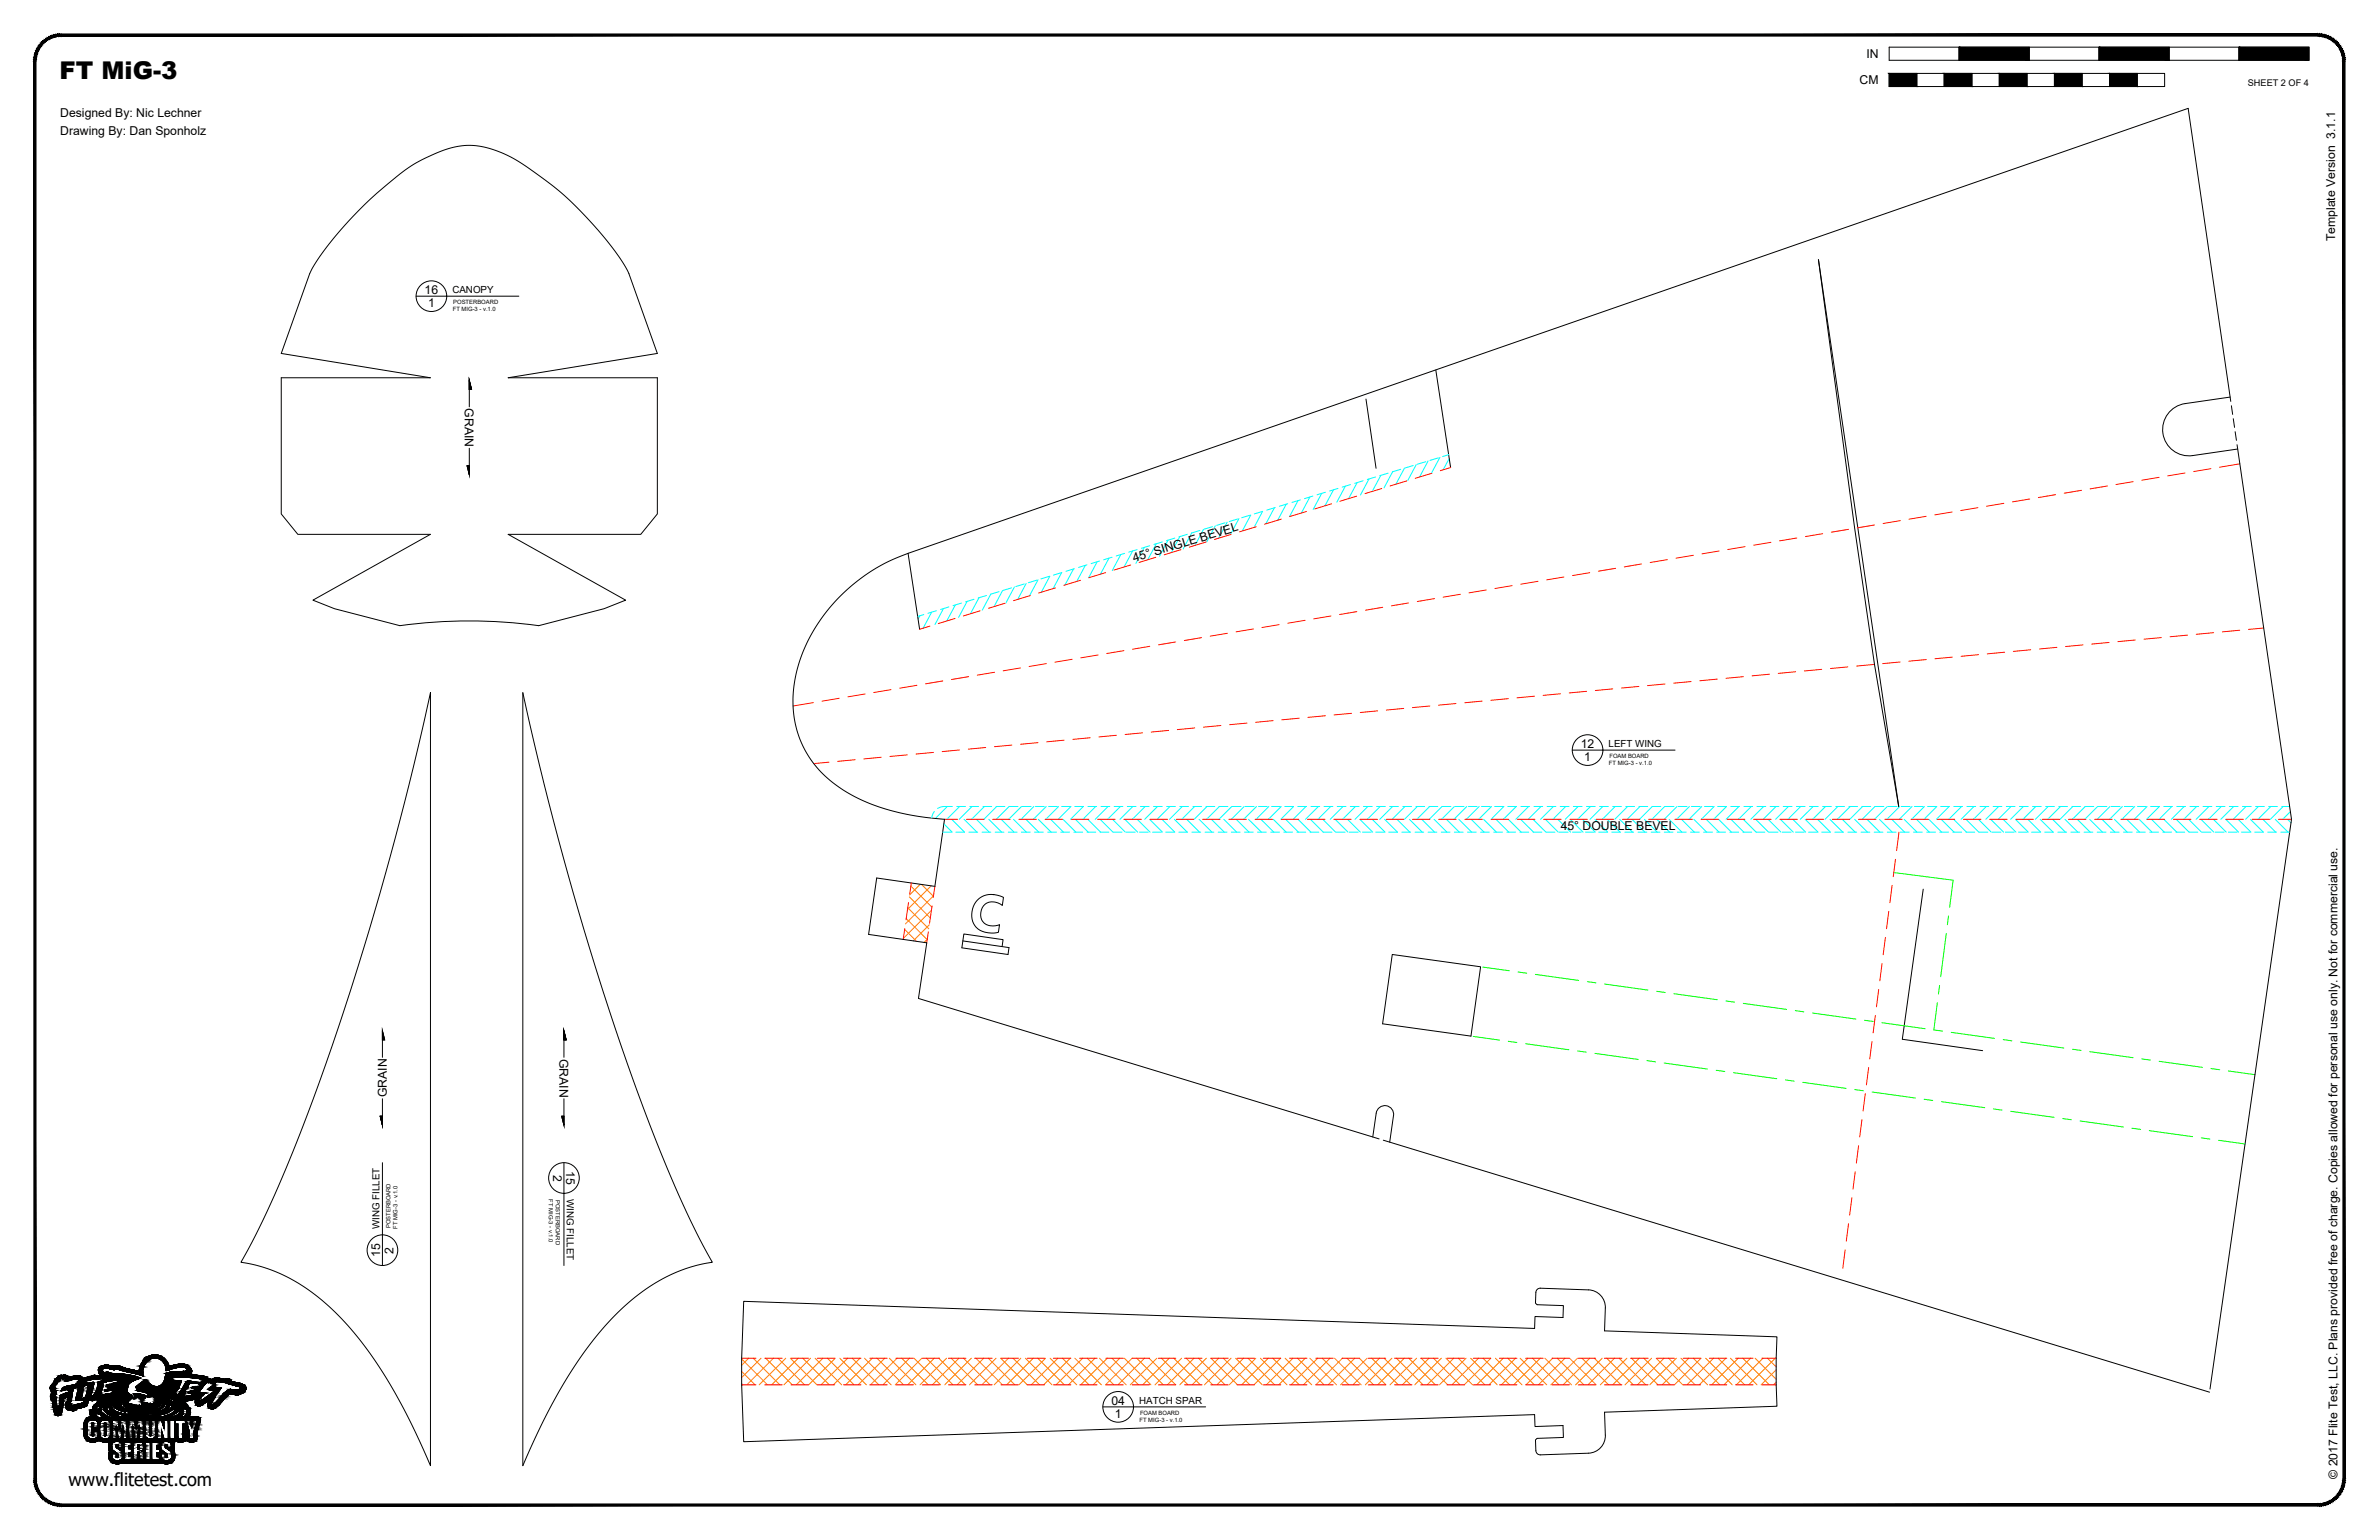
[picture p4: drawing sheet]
<svg xmlns="http://www.w3.org/2000/svg" width="864mm" height="559mm" viewBox="0 0 864 559" stroke-linecap="round" stroke-linejoin="round" font-family="sans-serif">
<defs><g id="words">
<text font-size="8.9" x="21.6" y="28.7">FT MiG-3</text>
<text font-size="6.6" x="24.9" y="539.1">www.flitetest.com</text>
<g font-size="4.4">
<text x="677.5" y="21.1">IN</text>
<text x="675" y="30.6">CM</text>
<text x="21.9" y="42.5">Designed By: Nic Lechner</text>
<text x="21.9" y="48.9">Drawing By: Dan Sponholz</text>
<text x="847.7" y="87.6" transform="rotate(-90 847.7 87.6)">Template Version 3.1.1</text>
<text x="154.1" y="106.7">16</text>
<text x="155.4" y="111.4">1</text>
<text x="168.8" y="148.2" transform="rotate(90 168.8 148.2)">GRAIN</text>
<text x="411.7" y="204" transform="rotate(-17 411.7 204)">45° SINGLE BEVEL</text>
<text x="573.8" y="271.4">12</text>
<text x="575.1" y="276.2">1</text>
<text x="566.5" y="301.2">45° DOUBLE BEVEL</text>
<text x="203.1" y="384.2" transform="rotate(90 203.1 384.2)">GRAIN</text>
<text x="140.4" y="398.1" transform="rotate(-90 140.4 398.1)">GRAIN</text>
<text x="205.5" y="425" transform="rotate(90 205.5 425)">15</text>
<text x="200.7" y="426.2" transform="rotate(90 200.7 426.2)">2</text>
<text x="142.8" y="454.9" transform="rotate(-90 142.8 454.9)">2</text>
<text x="138" y="456.1" transform="rotate(-90 138 456.1)">15</text>
<text x="403.4" y="509.7">04</text>
<text x="404.7" y="514.5">1</text>
<text x="848.6" y="536.6" transform="rotate(-90 848.6 536.6)">© 2017 Flite Test, LLC. Plans provided free of charge. Copies allowed for personal use only. Not for commercial use.</text>
</g>
<g font-size="3.5">
<text x="164.2" y="106.4">CANOPY</text>
<text x="583.9" y="271.1">LEFT WING</text>
<text x="205.8" y="435.1" transform="rotate(90 205.8 435.1)">WING FILLET</text>
<text x="137.7" y="446" transform="rotate(-90 137.7 446)">WING FILLET</text>
<text x="413.5" y="509.4">HATCH SPAR</text>
</g>
<text font-size="3.3" x="816" y="31.1">SHEET 2 OF 4</text>
<g font-size="2.1">
<text x="164.4" y="113">FT MIG-3 - v.1.0</text>
<text x="164.5" y="110.4">POSTERBOARD</text>
<text x="584.2" y="275.1">FOAM BOARD</text>
<text x="584.1" y="277.7">FT MIG-3 - v.1.0</text>
<text x="199.2" y="435.2" transform="rotate(90 199.2 435.2)">FT MIG-3 - v.1.0</text>
<text x="201.8" y="435.4" transform="rotate(90 201.8 435.4)">POSTERBOARD</text>
<text x="141.7" y="445.7" transform="rotate(-90 141.7 445.7)">POSTERBOARD</text>
<text x="144.3" y="445.9" transform="rotate(-90 144.3 445.9)">FT MIG-3 - v.1.0</text>
<text x="413.7" y="516">FT MIG-3 - v.1.0</text>
<text x="413.8" y="513.4">FOAM BOARD</text>
</g>
</g></defs>
<!-- layer: 06 CAVITY -->
<g fill="none" stroke="#ff7f00" stroke-width=".36">
<path d="M328.4 337.2l4.3 4.4M329 333.3l7.6 7.6M329.5 329.4l7.7 7.6M330.1 325.5l7.6 7.6M330.7 321.5l7.6 7.7M334.1 320.9l-3.9 3.9M334.5 320.9l4.3 4.3M337.4 335.6l-5.9 5.8M338 321.4l-8.6 8.6M338.1 330.3l-10.2 10.2M338.9 325.1l-10.2 10.2M336.6 340.8l-1.2 1.2"/>
<path d="M269.2 497.6l4.9 4.9M269.2 493.1l9.4 9.4M271.8 492.8l-2.6 2.6M273.4 492.8l9.7 9.7M276.3 492.8l-7.1 7.1M277.9 492.8l9.7 9.7M280.8 492.8l-9.7 9.7M282.4 492.8l9.7 9.7M285.2 492.8l-9.6 9.7M286.9 492.8l9.7 9.7M289.7 492.8l-9.6 9.7M291.4 492.8l9.7 9.7"/>
<path d="M294.2 492.8l-9.6 9.7M295.9 492.8l9.6 9.7M298.7 492.8l-9.6 9.7M300.4 492.8l9.6 9.7M303.2 492.8l-9.7 9.7M304.9 492.8l9.6 9.7M307.7 492.8l-9.7 9.7M309.4 492.8l9.6 9.7M312.2 492.8l-9.7 9.7M313.8 492.8l9.7 9.7M316.7 492.8l-9.7 9.7M318.3 492.8l9.7 9.7"/>
<path d="M321.2 492.8l-9.7 9.7M322.8 492.8l9.7 9.7M325.7 492.8l-9.7 9.7M327.3 492.8l9.7 9.7M330.1 492.8l-9.6 9.7M331.8 492.8l9.7 9.7M334.6 492.8l-9.6 9.7M336.3 492.8l9.6 9.7M339.1 492.8l-9.6 9.7M340.8 492.8l9.6 9.7M343.6 492.8l-9.6 9.7M345.3 492.8l9.6 9.7"/>
<path d="M348.1 492.8l-9.6 9.7M349.8 492.8l9.6 9.7M352.6 492.8l-9.7 9.7M354.3 492.8l9.6 9.7M357.1 492.8l-9.7 9.7M358.8 492.8l9.6 9.7M361.6 492.8l-9.7 9.7M363.2 492.8l9.7 9.7M366.1 492.8l-9.7 9.7M367.7 492.8l9.7 9.7M370.6 492.8l-9.7 9.7M372.2 492.8l9.7 9.7"/>
<path d="M375.1 492.8l-9.7 9.7M376.7 492.8l9.7 9.7M379.5 492.8l-9.6 9.7M381.2 492.8l9.7 9.7M384 492.8l-9.6 9.7M385.7 492.8l9.6 9.7M388.5 492.8l-9.6 9.7M390.2 492.8l9.6 9.7M393 492.8l-9.6 9.7M394.7 492.8l9.6 9.7M397.5 492.8l-9.7 9.7M399.2 492.8l9.6 9.7"/>
<path d="M402 492.8l-9.7 9.7M403.6 492.8l9.7 9.7M406.5 492.8l-9.7 9.7M408.1 492.8l9.7 9.7M411 492.8l-9.7 9.7M412.6 492.8l9.7 9.7M415.5 492.8l-9.7 9.7M417.1 492.8l9.7 9.7M419.9 492.8l-9.6 9.7M421.6 492.8l9.7 9.7M424.4 492.8l-9.6 9.7M426.1 492.8l9.7 9.7"/>
<path d="M428.9 492.8l-9.6 9.7M430.6 492.8l9.6 9.7M433.4 492.8l-9.6 9.7M435.1 492.8l9.6 9.7M437.9 492.8l-9.6 9.7M439.6 492.8l9.6 9.7M442.4 492.8l-9.6 9.7M444.1 492.8l9.6 9.7M446.9 492.8l-9.7 9.7M448.6 492.8l9.6 9.7M451.4 492.8l-9.7 9.7M453 492.8l9.7 9.7"/>
<path d="M455.9 492.8l-9.7 9.7M457.5 492.8l9.7 9.7M460.4 492.8l-9.7 9.7M462 492.8l9.7 9.7M464.9 492.8l-9.7 9.7M466.5 492.8l9.7 9.7M469.3 492.8l-9.6 9.7M471 492.8l9.7 9.7M473.8 492.8l-9.6 9.7M475.5 492.8l9.7 9.7M478.3 492.8l-9.6 9.7M480 492.8l9.6 9.7"/>
<path d="M482.8 492.8l-9.6 9.7M484.5 492.8l9.6 9.7M487.3 492.8l-9.6 9.7M489 492.8l9.6 9.7M491.8 492.8l-9.7 9.7M493.5 492.8l9.6 9.7M496.3 492.8l-9.7 9.7M497.9 492.8l9.7 9.7M500.8 492.8l-9.7 9.7M502.4 492.8l9.7 9.7M505.3 492.8l-9.7 9.7M506.9 492.8l9.7 9.7"/>
<path d="M509.8 492.8l-9.7 9.7M511.4 492.8l9.7 9.7M514.2 492.8l-9.6 9.7M515.9 492.8l9.7 9.7M518.7 492.8l-9.6 9.7M520.4 492.8l9.6 9.7M523.2 492.8l-9.6 9.7M524.9 492.8l9.6 9.7M527.7 492.8l-9.6 9.7M529.4 492.8l9.6 9.7M532.2 492.8l-9.6 9.7M533.9 492.8l9.6 9.7"/>
<path d="M536.7 492.8l-9.7 9.7M538.4 492.8l9.6 9.7M541.2 492.8l-9.7 9.7M542.9 492.8l9.6 9.7M545.7 492.8l-9.7 9.7M547.3 492.8l9.7 9.7M550.2 492.8l-9.7 9.7M551.8 492.8l9.7 9.7M554.7 492.8l-9.7 9.7M556.3 492.8l9.7 9.7M559.1 492.8l-9.6 9.7M560.8 492.8l9.7 9.7"/>
<path d="M563.6 492.8l-9.6 9.7M565.3 492.8l9.7 9.7M568.1 492.8l-9.6 9.7M569.8 492.8l9.6 9.7M572.6 492.8l-9.6 9.7M574.3 492.8l9.6 9.7M577.1 492.8l-9.6 9.7M578.8 492.8l9.6 9.7M581.6 492.8l-9.7 9.7M583.3 492.8l9.6 9.7M586.1 492.8l-9.7 9.7M587.8 492.8l9.6 9.7"/>
<path d="M590.6 492.8l-9.7 9.7M592.2 492.8l9.7 9.7M595.1 492.8l-9.7 9.7M596.7 492.8l9.7 9.7M599.6 492.8l-9.7 9.7M601.2 492.8l9.7 9.7M604.1 492.8l-9.7 9.7M605.7 492.8l9.7 9.7M608.5 492.8l-9.6 9.7M610.2 492.8l9.7 9.7M613 492.8l-9.6 9.7M614.7 492.8l9.6 9.7"/>
<path d="M617.5 492.8l-9.6 9.7M619.2 492.8l9.6 9.7M622 492.8l-9.6 9.7M623.7 492.8l9.6 9.7M626.5 492.8l-9.7 9.7M628.2 492.8l9.6 9.7M631 492.8l-9.7 9.7M632.7 492.8l9.6 9.7M635.5 492.8l-9.7 9.7M637.1 492.8l7.7 7.7M640 492.8l-9.7 9.7M641.6 492.8l3.2 3.2"/>
<path d="M644.5 492.8l-9.7 9.7M644.8 497l-5.5 5.5M269.2 502.1l.4 .4M644.8 501.5l-1 1"/>
</g>
<!-- layer: 01 CUT -->
<g fill="none" stroke="#000" stroke-width=".36">
<path d="M131.7 74.9a117.7 117.7 0 0 1 20.5-16.4 40.4 40.4 0 0 1 16.9-5.7 35.1 35.1 0 0 1 21.3 7.2 124.2 124.2 0 0 1 37.4 38.2l10.8 30-54.1 8.9h54.1v49.4l-6 7.4h-48.1l42.6 23.9-7.8 3.1-23.8 6.1a184.8 184.8 0 0 0-50.3 0l-23.8-6.1-7.8-3.1 42.6-23.9h-48.1l-6-7.4v-49.4h54.1l-54.1-8.9 10.3-28.9a97.9 97.9 0 0 1 19.3-24.4zM660.1 94.2l29.2 198.4-8.8-51.5-7.2-49.4zM521.2 134.3l5.4 35.4M495.9 144.8l3.6 25.1M809.6 144.1l-16.4 2.3a9.5 9.5 0 0 0-8 10.8 9.5 9.5 0 0 0 10.8 8.1l16.3-2.4M809.8 145.6l-15.5-106.3-464.7 161.5M810 147.2l.5 3.2M810.7 151.9l.5 3.2M811.4 156.6l.4 3.2M812.1 161.4l19.7 135.9-29.6 206.7M329.6 200.8a63.2 63.2 0 0 0-40.6 43.5 37.9 37.9 0 0 0 19.2 43.6 80.7 80.7 0 0 0 34.7 9.4l-3.5 24.3-21.1-3-3 20.5 21.1 3-3 20.2 167.2 51M329.6 200.8l4.2 27.5"/>
<path d="M156.3 251.4v280.4a190.2 190.2 0 0 0-27.9-48.3 72.4 72.4 0 0 0-29-22.3l-6.3-2.1-5.6-1.1a409.1 409.1 0 0 0 27.4-62.4 1142.7 1142.7 0 0 0 41.4-144.2zM189.8 251.4a1055.5 1055.5 0 0 0 52.5 172.8l8.4 18.7 7.9 15.1a59.6 59.6 0 0 0-33.1 17.1 146.2 146.2 0 0 0-28.9 41.8l-6.8 14.9zM698.2 322.6l-7.6 54.5 29.1 4.1M505.4 346.3l32.1 4.5-3.5 25.2-32.1-4.5zM498.3 412.6l1.3-8.7a3.2 3.2 0 0 1 3.6-2.7 3.2 3.2 0 0 1 2.7 3.6l-1.4 9.6M502.2 413.7l299.9 91.5M557.5 469l-.1 3.9 .6 .5 9.5 .4-.1 4.3-10.2-.4-.1 4.3-287.1-9.8-.8 20.6v9.7l.8 20.6 287.1-9.8 .1 4.3 10.2-.3 .1 4.3-9.5 .3-.6 .6 .1 3.9a1.6 1.6 0 0 0 1.7 1.5M559.2 467.4l17.4 .6a6.3 6.3 0 0 1 6.2 6.6l-.3 8.3 62.6 2.2-.3 7.7 .3 17.5-62.6 2.1 .3 8.3a6.3 6.3 0 0 1-6.2 6.6l-17.4 .6M559.2 467.4a1.59 1.59 0 0 0-1.7 1.6"/>
</g>
<!-- layer: 02 SCORE -->
<g fill="none" stroke="#f00" stroke-width=".36">
<path d="M501.6 177.3l-6.1 1.8M510.7 174.5l-6.1 1.8M519.8 171.7l-6.1 1.9M526.6 169.7l-3.8 1.1M746.2 179.5l-6.3 1M755.6 177.9l-6.3 1.1M765 176.4l-6.3 1M774.4 174.8l-6.3 1M783.8 173.2l-6.3 1.1M793.2 171.6l-6.3 1.1M802.6 170.1l-6.3 1M813.1 168.3l-7.4 1.2"/>
<path d="M428.7 199.5l-6.1 1.8M437.8 196.7l-6.1 1.8M446.9 193.9l-6.1 1.9M456 191.1l-6 1.9M465.1 188.4l-6 1.8M474.2 185.6l-6 1.8M483.4 182.8l-6.1 1.9M492.5 180l-6.1 1.9M624.1 199.9l-6.3 1.1M633.5 198.4l-6.3 1M642.9 196.8l-6.3 1M652.3 195.2l-6.3 1.1"/>
<path d="M661.6 193.6l-6.2 1.1M671 192.1l-6.2 1M680.4 190.5l-6.2 1M689.8 188.9l-6.2 1.1M699.2 187.4l-6.2 1M708.6 185.8l-6.2 1M718 184.2l-6.2 1.1M727.4 182.6l-6.3 1.1M736.8 181.1l-6.3 1M364.9 218.9l-6.1 1.8M374 216.1l-6.1 1.9M383.1 213.3l-6 1.9"/>
<path d="M392.2 210.6l-6 1.8M401.4 207.8l-6.1 1.8M410.5 205l-6.1 1.9M419.6 202.2l-6.1 1.9M511.3 218.8l-6.2 1M520.7 217.2l-6.2 1.1M530.1 215.6l-6.2 1.1M539.5 214.1l-6.2 1M548.9 212.5l-6.2 1.1M558.3 210.9l-6.3 1.1M567.7 209.4l-6.3 1M577.1 207.8l-6.3 1"/>
<path d="M586.5 206.2l-6.3 1.1M595.9 204.6l-6.3 1.1M605.3 203.1l-6.3 1M614.7 201.5l-6.3 1M337.6 227.2l-3.8 1.1M346.7 224.4l-6.1 1.9M355.8 221.6l-6.1 1.9M389.2 239.2l-6.3 1.1M398.6 237.7l-6.3 1M408 236.1l-6.3 1M417.4 234.5l-6.3 1.1M426.8 232.9l-6.3 1.1"/>
<path d="M436.2 231.4l-6.3 1M445.6 229.8l-6.3 1M455 228.2l-6.3 1.1M464.4 226.7l-6.3 1M473.8 225.1l-6.3 1M483.2 223.5l-6.3 1.1M492.5 221.9l-6.2 1.1M501.9 220.4l-6.2 1M699.3 239.3l-6.4 .6M708.7 238.4l-6.3 .6M718.2 237.6l-6.3 .5M727.7 236.7l-6.3 .6"/>
<path d="M737.2 235.8l-6.3 .6M746.7 234.9l-6.4 .6M756.1 234l-6.3 .6M765.6 233.1l-6.3 .6M775.1 232.2l-6.3 .6M784.6 231.4l-6.3 .5M794.1 230.5l-6.3 .6M803.6 229.6l-6.4 .6M813.1 228.7l-6.4 .6M821.7 227.9l-5.5 .5M295.3 255l-7.4 1.2M304.7 253.4l-6.3 1"/>
<path d="M314.1 251.8l-6.3 1.1M323.4 250.2l-6.2 1.1M332.8 248.7l-6.2 1M342.2 247.1l-6.2 1M351.6 245.5l-6.2 1.1M361 243.9l-6.2 1.1M370.4 242.4l-6.2 1M379.8 240.8l-6.2 1.1M481.1 259.7l-6.3 .6M490.6 258.8l-6.3 .6M500.1 257.9l-6.3 .6M509.6 257.1l-6.4 .6"/>
<path d="M519.1 256.2l-6.4 .6M528.5 255.3l-6.3 .6M538 254.4l-6.3 .6M547.5 253.5l-6.3 .6M557 252.6l-6.3 .6M566.5 251.7l-6.3 .6M576 250.9l-6.4 .5M585.4 250l-6.3 .6M594.9 249.1l-6.3 .6M604.4 248.2l-6.3 .6M613.9 247.3l-6.3 .6M623.4 246.4l-6.3 .6"/>
<path d="M632.9 245.5l-6.4 .6M642.3 244.6l-6.3 .6M651.8 243.8l-6.3 .5M661.3 242.9l-6.3 .6M670.8 242l-6.3 .6M680.3 241.1l-6.3 .6M689.8 240.2l-6.4 .6M300.9 276.6l-5.5 .5M310.4 275.7l-6.3 .6M319.9 274.8l-6.3 .6M329.4 273.9l-6.3 .6M338.9 273l-6.4 .6"/>
<path d="M348.4 272.1l-6.4 .6M357.8 271.2l-6.3 .6M367.3 270.4l-6.3 .5M376.8 269.5l-6.3 .6M386.3 268.6l-6.3 .6M395.8 267.7l-6.4 .6M405.2 266.8l-6.3 .6M414.7 265.9l-6.3 .6M424.2 265l-6.3 .6M433.7 264.1l-6.3 .6M443.2 263.3l-6.3 .6M452.7 262.4l-6.3 .6"/>
<path d="M462.2 261.5l-6.4 .6M471.6 260.6l-6.3 .6M342.9 297.3h4.7M350.8 297.3h6.4M360.3 297.3h6.4M369.9 297.3h6.3M379.4 297.3h6.3M388.9 297.3h6.4M398.4 297.3h6.4M408 297.3h6.3M417.5 297.3h6.3M427 297.3h6.4"/>
<path d="M436.5 297.3h6.4M446.1 297.3h6.3M455.6 297.3h6.3M465.1 297.3h6.4M474.6 297.3h6.4M484.2 297.3h6.3M493.7 297.3h6.3M503.2 297.3h6.4M512.7 297.3h6.4M522.3 297.3h6.3M531.8 297.3h6.3M541.3 297.3h6.4"/>
<path d="M550.8 297.3h6.4M560.4 297.3h6.3M569.9 297.3h6.3M579.4 297.3h6.4M588.9 297.3h6.4M598.5 297.3h6.3M608 297.3h6.3M617.5 297.3h6.4M627 297.3h6.4M636.6 297.3h6.3M646.1 297.3h6.3M655.6 297.3h6.4"/>
<path d="M665.1 297.3h6.4M674.7 297.3h6.3M684.2 297.3h6.3M693.7 297.3h6.4M703.2 297.3h6.4M712.8 297.3h6.3M722.3 297.3h6.3M731.8 297.3h6.4M741.3 297.3h6.4M750.9 297.3h6.3M760.4 297.3h6.3M769.9 297.3h6.4"/>
<path d="M779.4 297.3h6.4M789 297.3h6.3M798.5 297.3h6.3M808 297.3h6.4M817.5 297.3h6.4M827.1 297.3h4.7M688.1 311.8l-.8 6.3M689.3 302l-.8 6.7M328.4 336.9l-.5 4M329.8 327.5l-.9 6.3M330.8 320.4l-.5 3.9M337 338.1l-.6 4"/>
<path d="M338.3 328.7l-.9 6.3M339.4 321.6l-.6 4M685.6 330.7l-.8 6.3M686.9 321.3l-.9 6.3M682 359l-.8 6.3M683.2 349.6l-.8 6.3M684.4 340.1l-.8 6.3M679.6 377.9l-.9 6.3M680.8 368.5l-.8 6.3M677.1 396.8l-.8 6.3M678.3 387.4l-.8 6.3M674.7 415.7l-.8 6.3"/>
<path d="M675.9 406.3l-.8 6.3M672.3 434.6l-.9 6.3M673.5 425.2l-.8 6.3M669.8 453.5l-.8 6.7M671 444.1l-.8 6.3M269.2 492.8h5.2M277.6 492.8h6.4M287.1 492.8h6.4M296.7 492.8h6.3M306.2 492.8h6.3M315.7 492.8h6.4M325.2 492.8h6.4"/>
<path d="M334.8 492.8h6.3M344.3 492.8h6.3M353.8 492.8h6.4M363.3 492.8h6.4M372.9 492.8h6.3M382.4 492.8h6.3M391.9 492.8h6.4M401.4 492.8h6.4M411 492.8h6.3M420.5 492.8h6.3M430 492.8h6.4M439.5 492.8h6.4"/>
<path d="M449.1 492.8h6.3M458.6 492.8h6.3M468.1 492.8h6.4M477.6 492.8h6.4M487.2 492.8h6.3M496.7 492.8h6.3M506.2 492.8h6.4M515.7 492.8h6.4M525.3 492.8h6.3M534.8 492.8h6.3M544.3 492.8h6.4M553.8 492.8h6.4"/>
<path d="M563.4 492.8h6.3M572.9 492.8h6.3M582.4 492.8h6.4M591.9 492.8h6.4M601.5 492.8h6.3M611 492.8h6.3M620.5 492.8h6.4M630 492.8h6.4M639.6 492.8h5.2M269.2 502.5h5.2M277.6 502.5h6.4M287.1 502.5h6.4"/>
<path d="M296.7 502.5h6.3M306.2 502.5h6.3M315.7 502.5h6.4M325.2 502.5h6.4M334.8 502.5h6.3M344.3 502.5h6.3M353.8 502.5h6.4M363.3 502.5h6.4M372.9 502.5h6.3M382.4 502.5h6.3M391.9 502.5h6.4M401.4 502.5h6.4"/>
<path d="M411 502.5h6.3M420.5 502.5h6.3M430 502.5h6.4M439.5 502.5h6.4M449.1 502.5h6.3M458.6 502.5h6.3M468.1 502.5h6.4M477.6 502.5h6.4M487.2 502.5h6.3M496.7 502.5h6.3M506.2 502.5h6.4M515.7 502.5h6.4"/>
<path d="M525.3 502.5h6.3M534.8 502.5h6.3M544.3 502.5h6.4M553.8 502.5h6.4M563.4 502.5h6.3M572.9 502.5h6.3M582.4 502.5h6.4M591.9 502.5h6.4M601.5 502.5h6.3M611 502.5h6.3M620.5 502.5h6.4M630 502.5h6.4"/>
<path d="M639.6 502.5h5.2"/>
</g>
<!-- layer: 04 BEVEL -->
<g fill="none" stroke="#0ff" stroke-width=".36">
<path d="M479.8 179l-3.1 5.8M481.1 178.6l-3 .9M484.1 177.7l-3.1 5.8M485.7 177.2l-3 1M488.4 176.4l-3.1 5.8M490.3 175.8l-3.1 1M492.7 175.1l-3.1 5.8M494.8 174.5l-3 .9M497 173.8l-3.1 5.8M499.4 173.1l-3.1 .9M501.2 172.5l-3.1 5.8M503.9 171.7l-3 .9"/>
<path d="M505.5 171.2l-3.1 5.8M508.5 170.3l-3.1 .9M509.8 169.9l-3.1 5.8M513 168.9l-3 .9M514.1 168.6l-3.1 5.8M517.6 167.5l-3 .9M518.4 167.3l-3.1 5.8M522.1 166.1l-3 1M522.7 166l-3.1 5.8M525.9 165l-2.2 .7M526.1 166.3l-2.2 4.2M411.1 199.9l-3 5.8"/>
<path d="M412.8 199.4l-3 1M415.4 198.6l-3.1 5.8M417.4 198l-3.1 1M419.7 197.3l-3.1 5.8M421.9 196.6l-3 1M424 196l-3.1 5.8M426.5 195.3l-3.1 .9M428.3 194.7l-3.1 5.8M431 193.9l-3 .9M432.6 193.4l-3.1 5.8M435.6 192.5l-3.1 .9M436.9 192.1l-3.1 5.8"/>
<path d="M440.1 191.1l-3 .9M441.2 190.8l-3.1 5.8M444.7 189.7l-3 .9M445.5 189.5l-3.1 5.8M449.2 188.3l-3 1M449.7 188.2l-3 5.8M453.8 186.9l-3 1M454 186.9l-3 5.8M458.3 185.6l-3.1 5.8M458.4 185.6l-3.1 .9M462.6 184.3l-3.1 5.8M462.9 184.2l-3 .9"/>
<path d="M466.9 182.9l-3.1 5.9M467.5 182.8l-3.1 .9M471.2 181.6l-3.1 5.9M472 181.4l-3 .9M475.5 180.3l-3.1 5.9M476.6 180l-3.1 .9M346.8 219.5l-3.1 5.8M349 218.8l-3 1M351.1 218.2l-3.1 5.8M353.6 217.5l-3.1 .9M355.4 216.9l-3.1 5.8M358.1 216.1l-3 .9"/>
<path d="M362.7 214.7l-3 .9-3.1 5.8M363.9 214.3l-3.1 5.8M367.2 213.3l-3 .9M368.2 213l-3.1 5.8M371.8 211.9l-3 .9M372.5 211.7l-3.1 5.8M376.3 210.5l-3 .9M376.8 210.4l-3.1 5.8M380.9 209.1l-3 1M381.1 209.1l-3.1 5.8M382.4 208.7l3-.9-3.1 5.8M389.7 206.5l-3.1 5.8"/>
<path d="M390 206.4l-3 .9M394 205.1l-3.1 5.9M394.6 205l-3.1 .9M398.3 203.8l-3.1 5.9M399.1 203.6l-3 .9M402.6 202.5l-3.1 5.9M403.7 202.2l-3.1 .9M406.8 201.2l-3 5.9M408.2 200.8l-3 .9M333.9 223.4l-.6 1.2M335.3 223l-2.2 .7M338.2 222.1l-3.1 5.8"/>
<path d="M339.9 221.6l-3 .9M342.5 220.8l-3.1 5.8M344.5 220.2l-3.1 .9M339.2 294.4l-.7 1.2-.3 1.3M342.6 298.9l3.1 3.1M343.9 292.6l-4.4 4.4M345.5 297.3l4.6 4.7h-3.1M345.7 292.6l-3.7 .1-1.6 .7M347.3 292.6h3.2M348.4 292.6l-4.7 4.7M350 297.3l4.6 4.7M352.1 292.6h3.1"/>
<path d="M352.8 292.6l-4.6 4.7M354.5 297.3l4.6 4.7M356.8 292.6h3.2M357.3 292.6l-4.6 4.7M359 297.3l4.6 4.7M361.6 292.6h3.2M361.8 292.6l-4.6 4.7M363.4 297.3l4.7 4.7M366.3 292.6l-4.6 4.7M366.4 292.6h3.1M367.9 297.3l4.7 4.7M370.8 292.6l-4.6 4.7"/>
<path d="M371.1 292.6h3.2M372.4 297.3l4.7 4.7M375.3 292.6l-4.7 4.7M375.9 292.6h3.2M376.9 297.3l4.7 4.7M379.8 292.6l-4.7 4.7M380.6 292.6h3.2M381.4 297.3l4.7 4.7M384.3 292.6l-4.7 4.7M385.4 292.6h3.2M385.9 297.3l4.7 4.7M388.8 292.6l-4.7 4.7"/>
<path d="M390.2 292.6h3.1M390.4 297.3l4.6 4.7M393.3 292.6l-4.7 4.7M394.9 297.3l4.6 4.7M394.9 292.6h3.2M397.8 292.6l-4.7 4.7M399.4 297.3l4.6 4.7M399.7 292.6h3.2M402.2 292.6l-4.6 4.7M403.8 297.3l4.7 4.7M404.5 292.6h3.1M406.7 292.6l-4.6 4.7"/>
<path d="M408.3 297.3l4.7 4.7M409.2 292.6h3.2M411.2 292.6l-4.6 4.7M412.8 297.3l4.7 4.7M414 292.6h3.2M415.7 292.6l-4.6 4.7M417.3 297.3l4.7 4.7M418.7 292.6h3.2M420.2 292.6l-4.7 4.7M421.8 297.3l4.7 4.7M423.5 292.6h3.2M424.7 292.6l-4.7 4.7"/>
<path d="M426.3 297.3l4.7 4.7M428.3 292.6h3.1M429.2 292.6l-4.7 4.7M430.8 297.3l4.7 4.7M433 292.6h3.2M433.7 292.6l-4.7 4.7M435.3 297.3l4.6 4.7M437.8 292.6h3.2M438.2 292.6l-4.7 4.7M439.8 297.3l4.6 4.7M442.6 292.6h3.1M442.7 292.6l-4.7 4.7"/>
<path d="M444.3 297.3l4.6 4.7M447.1 292.6l-4.6 4.7M447.3 292.6h3.2M448.8 297.3l4.6 4.7M451.6 292.6l-4.6 4.7M452.1 292.6h3.2M453.2 297.3l4.7 4.7M456.1 292.6l-4.6 4.7M456.8 292.6h3.2M457.7 297.3l4.7 4.7M460.6 292.6l-4.6 4.7M461.6 292.6h3.2"/>
<path d="M462.2 297.3l4.7 4.7M465.1 292.6l-4.7 4.7M466.4 292.6h3.2l-4.7 4.7M466.7 297.3l4.7 4.7M471.1 292.6h3.2M471.2 297.3l4.7 4.7M474.1 292.6l-4.7 4.7M475.7 297.3l4.7 4.7h3.1M475.9 292.6h3.2M478.6 292.6l-4.7 4.7M480.2 297.3l4.6 4.7M480.7 292.6h3.1"/>
<path d="M483.1 292.6l-4.7 4.7M484.7 297.3l4.6 4.7M485.4 292.6h3.2M487.6 292.6l-4.7 4.7M489.2 297.3l4.6 4.7M490.2 292.6h3.2M492.1 292.6l-4.7 4.7M493.7 297.3l4.6 4.7M494.9 292.6h3.2M496.5 292.6l-4.6 4.7M498.1 297.3l4.7 4.7M499.7 292.6h3.2"/>
<path d="M501 292.6l-4.6 4.7M502.6 297.3l4.7 4.7h-3.2M504.5 292.6h3.1M505.5 292.6l-4.6 4.7M507.1 297.3l4.7 4.7M509.2 292.6h3.2M510 292.6l-4.7 4.7M511.6 297.3l4.7 4.7M514 292.6h3.2M514.5 292.6l-4.7 4.7M516.1 297.3l4.7 4.7M518.8 292.6h3.1"/>
<path d="M519 292.6l-4.7 4.7M520.6 297.3l4.7 4.7M523.5 292.6l-4.7 4.7M523.5 292.6h3.2M525.1 297.3l4.6 4.7M528 292.6l-4.7 4.7M528.3 292.6h3.2M529.6 297.3l4.6 4.7M532.5 292.6l-4.7 4.7M533 292.6h3.2M534.1 297.3l4.6 4.7M536.9 292.6l-4.6 4.7"/>
<path d="M537.8 292.6h3.2M538.6 297.3l4.6 4.7M541.4 292.6l-4.6 4.7M542.6 292.6h3.1M543.1 297.3l4.6 4.7M545.9 292.6l-4.6 4.7M547.3 292.6h3.2M547.5 297.3l4.7 4.7M550.4 292.6l-4.6 4.7M552 297.3l4.7 4.7M552.1 292.6h3.2M554.9 292.6l-4.7 4.7"/>
<path d="M556.5 297.3l4.7 4.7M556.9 292.6h3.1M559.4 292.6l-4.7 4.7M561 297.3l4.7 4.7M561.6 292.6h3.2M563.9 292.6l-4.7 4.7M565.5 297.3l4.7 4.7M566.4 292.6h3.2M568.4 292.6l-4.7 4.7M570 297.3l4.7 4.7M571.1 292.6h3.2M572.9 292.6l-4.7 4.7"/>
<path d="M574.5 297.3l4.6 4.7M575.9 292.6h3.2M577.4 292.6l-4.7 4.7M579 297.3l4.6 4.7M580.7 292.6h3.1M581.9 292.6l-4.7 4.7M583.5 297.3l4.6 4.7M585.4 292.6h3.2M586.3 292.6l-4.6 4.7M587.9 297.3l4.7 4.7M590.2 292.6h3.2M590.8 292.6l-4.6 4.7"/>
<path d="M592.4 297.3l4.7 4.7M595 292.6h3.1M595.3 292.6l-4.6 4.7M596.9 297.3l4.7 4.7M599.7 292.6h3.2M599.8 292.6l-4.6 4.7M601.4 297.3l4.7 4.7M604.3 292.6l-4.7 4.7M604.5 292.6h3.2M605.9 297.3l4.7 4.7M608.8 292.6l-4.7 4.7M609.2 292.6h3.2"/>
<path d="M610.4 297.3l4.7 4.7M613.3 292.6l-4.7 4.7M614 292.6h3.2M614.9 297.3l4.6 4.7M617.8 292.6l-4.7 4.7M618.8 292.6h3.1M619.4 297.3l4.6 4.7M622.3 292.6l-4.7 4.7M623.5 292.6h3.3l-4.7 4.7M623.9 297.3l4.6 4.7M628.3 292.6h3.2M628.4 297.3l4.6 4.7"/>
<path d="M631.2 292.6l-4.6 4.7M632.9 297.3l4.6 4.7M633.1 292.6h3.1M635.7 292.6l-4.6 4.7M637.3 297.3l4.7 4.7M637.8 292.6h3.2M640.2 292.6l-4.6 4.7M641.8 297.3l4.7 4.7M642.6 292.6h3.2M644.7 292.6l-4.7 4.7M646.3 297.3l4.7 4.7M647.3 292.6h3.2"/>
<path d="M649.2 292.6l-4.7 4.7M650.8 297.3l4.7 4.7M652.1 292.6h3.2M653.7 292.6l-4.7 4.7M655.3 297.3l4.7 4.7M656.9 292.6h3.1M658.2 292.6l-4.7 4.7M659.8 297.3l4.7 4.7h-3.2M661.6 292.6h3.2M662.7 292.6l-4.7 4.7M664.3 297.3l4.6 4.7M666.4 292.6h3.2"/>
<path d="M667.2 292.6l-4.7 4.7M668.8 297.3l4.6 4.7M671.2 292.6h3.1M671.7 292.6l-4.7 4.7M673.3 297.3l4.6 4.7M675.9 292.6h3.2M676.1 292.6l-4.6 4.7M677.8 297.3l4.6 4.7M682.2 297.3l4.7 4.7M683.9 292.6h-3.3l-4.6 4.7M685.1 292.6l-4.6 4.7M685.4 292.6h3.2"/>
<path d="M686.7 297.3l4.7 4.7M689.6 292.6l-4.6 4.7M690.2 292.6h3.2M691.2 297.3l4.7 4.7M694.1 292.6l-4.7 4.7M695 292.6h3.1M695.7 297.3l4.7 4.7M698.6 292.6l-4.7 4.7M699.7 292.6h3.2M700.2 297.3l4.7 4.7M703.1 292.6l-4.7 4.7M704.5 292.6h3.2"/>
<path d="M704.7 297.3l4.7 4.7M707.6 292.6l-4.7 4.7M709.2 297.3l4.6 4.7M709.3 292.6h3.1M712.1 292.6l-4.7 4.7M713.7 297.3l4.6 4.7M714 292.6h3.2M716.6 292.6l-4.7 4.7M718.2 297.3l4.6 4.7M718.8 292.6h3.2M721 292.6l-4.6 4.7M722.7 297.3l4.6 4.7"/>
<path d="M723.5 292.6h3.2M725.5 292.6l-4.6 4.7M727.1 297.3l4.7 4.7M728.3 292.6h3.2M730 292.6l-4.6 4.7M731.6 297.3l4.7 4.7M733.1 292.6h3.1M734.5 292.6l-4.6 4.7M736.1 297.3l4.7 4.7M737.8 292.6h3.2M739 292.6l-4.7 4.7M740.6 297.3l4.7 4.7"/>
<path d="M742.6 292.6h3.2M743.5 292.6l-4.7 4.7M745.1 297.3l4.7 4.7M747.4 292.6h3.1M748 292.6l-4.7 4.7M749.6 297.3l4.7 4.7M752.1 292.6h3.2M752.5 292.6l-4.7 4.7M754.1 297.3l4.7 4.7M756.9 292.6h3.2M757 292.6l-4.7 4.7M758.6 297.3l4.6 4.7"/>
<path d="M761.5 292.6l-4.7 4.7M761.6 292.6h3.2M763.1 297.3l4.6 4.7M765.9 292.6l-4.6 4.7M766.4 292.6h3.2M767.6 297.3l4.6 4.7M770.4 292.6l-4.6 4.7M771.2 292.6h3.1M772 297.3l4.7 4.7M774.9 292.6l-4.6 4.7M775.9 292.6h3.2M776.5 297.3l4.7 4.7"/>
<path d="M779.4 292.6l-4.6 4.7M780.7 292.6h3.2M781 297.3l4.7 4.7M783.9 292.6l-4.6 4.7M785.5 292.6h3.1M785.5 297.3l4.7 4.7M788.4 292.6l-4.7 4.7M790 297.3l4.7 4.7h3.1M790.2 292.6h3.2M792.9 292.6l-4.7 4.7M794.5 297.3l4.7 4.7M795 292.6h3.2"/>
<path d="M797.4 292.6l-4.7 4.7M799 297.3l4.6 4.7M799.7 292.6h3.2M801.9 292.6l-4.7 4.7M803.5 297.3l4.6 4.7M804.5 292.6h3.2M806.4 292.6l-4.7 4.7M808 297.3l4.6 4.7M809.3 292.6h3.1M810.9 292.6l-4.7 4.7M812.5 297.3l4.6 4.7M814 292.6h3.2"/>
<path d="M815.3 292.6l-4.6 4.7M816.9 297.3l4.7 4.7M818.8 292.6h3.2M819.8 292.6l-4.6 4.7M821.4 297.3l4.7 4.7M823.6 292.6h3.1M824.3 292.6l-4.6 4.7M825.9 297.3l4.7 4.7M828.3 292.6h2.9M828.8 292.6l-4.6 4.7M830.4 297.3l1.3 1.2M831.4 294.5l-2.8 2.8"/>
<path d="M342.2 302h3.2M351.7 302h3.2M356.5 302h3.2M361.3 302h3.1M366 302h3.2M370.8 302h3.2M375.5 302h3.2M380.3 302h3.2M385.1 302h3.1M389.8 302h3.2M394.6 302h3.2M399.4 302h3.1"/>
<path d="M404.1 302h3.2M408.9 302h3.2M413.6 302h3.2M418.4 302h3.2M423.2 302h3.1M427.9 302h3.2M432.7 302h3.2M437.5 302h3.1M442.2 302h3.2M447 302h3.2M451.7 302h3.2M456.5 302h3.2"/>
<path d="M461.3 302h3.1M466 302h3.2M470.8 302h3.2M475.6 302h3.1M485.1 302h3.2M489.8 302h3.2M494.6 302h3.2M499.4 302h3.1M508.9 302h3.2M513.7 302h3.1M518.4 302h3.2M523.2 302h3.2"/>
<path d="M527.9 302h3.2M532.7 302h3.2M537.5 302h3.1M542.2 302h3.2M547 302h3.2M551.8 302h3.1M556.5 302h3.2M561.3 302h3.2M566 302h3.2M570.8 302h3.2M575.6 302h3.1M580.3 302h3.2"/>
<path d="M585.1 302h3.2M589.9 302h3.1M594.6 302h3.2M599.4 302h3.2M604.1 302h3.2M608.9 302h3.2M613.7 302h3.1M618.4 302h3.2M623.2 302h3.2M628 302h3.1M632.7 302h3.2M637.5 302h3.2"/>
<path d="M642.2 302h3.2M647 302h3.2M651.8 302h3.1M656.5 302h3.2M666.1 302h3.1M670.8 302h3.2M675.6 302h3.2M680.3 302h3.2M685.1 302h3.2M689.9 302h3.1M694.6 302h3.2M699.4 302h3.2"/>
<path d="M704.2 302h3.1M708.9 302h3.2M713.7 302h3.2M718.4 302h3.2M723.2 302h3.2M728 302h3.1M732.7 302h3.2M737.5 302h3.2M742.3 302h3.1M747 302h3.2M751.8 302h3.2M756.5 302h3.2"/>
<path d="M761.3 302h3.2M766.1 302h3.1M770.8 302h3.2M775.6 302h3.2M780.4 302h3.1M785.1 302h3.2M789.9 302h3.2M799.4 302h3.2M804.2 302h3.1M808.9 302h3.2M813.7 302h3.2M818.5 302h3.1"/>
<path d="M823.2 302h3.2M828 302h3.2"/>
</g>
<!-- layer: 05 REFERENCE -->
<g fill="none" stroke="#0f0" stroke-width=".36">
<path d="M687.5 316.6l21.5 2.8-1.3 9.8M706.5 338.7l-2 15.7M707.3 332.4l-.4 3.1M538.3 350.9l9.6 1.4M551.1 352.7l3.1 .4M557.4 353.6l15.7 2.2M576.2 356.2l3.2 .4M582.5 357.1l15.7 2.2M601.4 359.7l3.1 .4M704.1 357.6l-.4 3.1M534.8 376.1l9.6 1.3M547.5 377.8l3.2 .5"/>
<path d="M553.8 378.7l15.7 2.2M607.7 360.6l15.7 2.2M626.5 363.2l3.2 .4M632.8 364.1l15.7 2.2M651.7 366.7l3.1 .4M658 367.6l15.7 2.2M676.8 370.2l3.2 .4M683.1 371.1l15.8 2.2M703.3 363.9l-1.3 9.8 3.2 .5M708.3 374.6l15.7 2.2M727.2 377.2l3.1 .5M733.5 378.1l15.7 2.2"/>
<path d="M572.7 381.3l3.1 .5M579 382.2l15.7 2.2M597.8 384.9l3.2 .4M604.1 385.7l15.7 2.2M623 388.4l3.1 .4M629.3 389.2l15.7 2.2M648.1 391.9l3.2 .4M654.4 392.7l15.8 2.2M673.3 395.4l3.1 .4M679.6 396.2l15.7 2.2M698.5 398.9l3.1 .4M704.7 399.7l15.8 2.2"/>
<path d="M752.3 380.7l3.2 .5M758.6 381.6l15.7 2.2M777.5 384.2l3.1 .5M783.8 385.1l15.7 2.2M802.6 387.7l3.2 .5M808.9 388.6l9.7 1.4M723.6 402.4l3.2 .4M729.9 403.2l15.7 2.2M748.8 405.9l3.1 .4M755.1 406.7l15.7 2.2M773.9 409.4l3.2 .4M780.2 410.3l15.7 2.2"/>
<path d="M799.1 412.9l3.1 .4M805.4 413.8l9.6 1.3"/>
</g>
<!-- layer: 23 NOTES -->
<g fill="none" stroke="#000" stroke-width=".36">
<path d="M151 107.5h37.4M170.4 141.3h.8l-.8-3.2v9.5M170.4 162.7v9.5l-.8-3.2h.8M570.7 272.2h37.4M354.7 326.7a7.9 7.9 0 0 1 9.6-1.1l-.4 2.9a4.6 4.6 0 0 0-7.7 1.7 4.2 4.2 0 0 0 .8 4.5 4.2 4.2 0 0 0 4.3 1.2l1.5-.4-.4 2.8a8 8 0 0 1-8.9-3.1 8 8 0 0 1 1.2-8.5zM349.5 341.4l16.8 2.4-.4 2.6-16.7-2.5 .7-5 14.2 2.1-.3 2.5M138.8 377.3h.8l-.8-3.2v9.6M204.7 377.3h.8l-.8-3.2v9.6M138.8 398.7v9.5l-.8-3.2h.8M204.7 398.7v9.5l-.8-3.2h.8M138.8 421.9v37.3M204.7 421.9v37.3"/>
<path d="M400.3 510.5h37.4"/>
<circle cx="156.6" cy="107.5" r="5.6"/>
<circle cx="576.3" cy="272.2" r="5.6"/>
<circle cx="204.7" cy="427.4" r="5.6"/>
<circle cx="138.8" cy="453.6" r="5.6"/>
<circle cx="405.9" cy="510.5" r="5.6"/>
</g>
<g fill="#000" stroke="#000" stroke-width=".36">
<path d="M170.4 138.1l.8 3.2h-.8zM169.6 169h.8v3.2zM138.8 374.1l.8 3.2h-.8zM204.7 374.1l.8 3.2h-.8zM138 405h.8v3.2zM203.9 405h.8v3.2z"/>
<path d="M170.4 138.1l.8 3.2h-.8zM170.4 138.1l.8 3.2h-.8z"/>
<path d="M204.7 374.1l.8 3.2h-.8zM204.7 374.1l.8 3.2h-.8z"/>
<path d="M138 405h.8v3.2zM138 405h.8v3.2z"/>
</g>
<!-- layer: 21 FULL-SIZE -->
<g fill="none" stroke="#000" stroke-width=".36">
<path d="M685.8 17.1h25.4v4.8h-25.4zM711.2 17.1h25.4v4.8h-25.4zM736.6 17.1h25.4v4.8h-25.4zM762 17.1h25.4v4.8h-25.4zM787.4 17.1h25.4v4.8h-25.4zM812.8 17.1h25.4v4.8h-25.4zM685.8 26.6h10v4.8h10v-4.8h10v4.8h10v-4.8h10v4.8h10v-4.8h10v4.8h10v-4.8h10v4.8h10v-4.8h-10v4.8h-10v-4.8h-10v4.8h-10v-4.8h-10v4.8h-10v-4.8h-10v4.8h-10v-4.8h-10v4.8h-10zM33.4 499.4h.1M37.1 496.9l1.1-.4 3.3 .5-.4-.3h1.8l9.1 2.6-.2-1.7 .3-1.5 1.5-2.7 .2 .4a4 4 0 0 1 4.4-.5 4 4 0 0 1 2.1 4l1.3-.3v-.2l3.1-.7a2.89 2.89 0 0 1 3.6 1.2l-1.2 .5-.6-.2-.1 .2-2-.1-3.2 .3a1.12 1.12 0 0 0-1.2 1.6 3.3 3.3 0 0 1-2.2 3.4 3.3 3.3 0 0 1-3.9-1.3l-1.1-1.1-3.4 2.7 .4 1.3 3.1 .7a1.03 1.03 0 0 1 .9 .6 1.03 1.03 0 0 1-.1 1.1l1.2-.4 .7 .2a1.43 1.43 0 0 1 .5 2.4l-1.8 .2-2-.5a.61 .61 0 0 1-.8-.5 .61 .61 0 0 1 .6-.7l.5-.5a.46 .46 0 0 0 .3-.5 .46 .46 0 0 0-.5-.3l-1.9-.6-2-.1 .7 .7-.7 1.2 1.3-.5 1.2 .3a2.4 2.4 0 0 1 .2 2.6l-1.9 .1-2-.7a.62 .62 0 0 1-.7-.1 .62 .62 0 0 1-.1-.8l-.1-.1 .9-.6-.5-.1 1.2-.8-.5-.8-1.6-1.1 .3-1.5a2.29 2.29 0 0 1 1.9-2.3l2.6-1.2a29.4 29.4 0 0 0-12.2-1.5l1.3-.4-1.7-.1a1 1 0 0 1-1-1.1zM37.1 496.9a4.5 4.5 0 0 1 3.7 0l.7 .1-.3-.4 1.7 .1 9.1 2.6-.2-1.3a4.8 4.8 0 0 1 1.5-3.8l.3-.8 .2 .4a4 4 0 0 1 4.4-.5 4 4 0 0 1 2.1 4l1.3-.3v-.2l2.9-.6a2.97 2.97 0 0 1 3.8 1.1l-.7 .1a.79 .79 0 0 1-1.2 .2v.2l-4.8 .1-1.4 .5-.1 .2a3.8 3.8 0 0 1-4.1 4.4l-1.1-.5-2.1-1.9a9.2 9.2 0 0 0-3.4 2.9l.4 1.1 3 .7a1.02 1.02 0 0 1 1.1 .5 1.02 1.02 0 0 1-.2 1.2l1.2-.4 .8 .2a1.38 1.38 0 0 1 .3 2.4l-.8 .2-1.7-.3a.68 .68 0 0 1-1.2-.2 .57 .57 0 0 1-.7-.3 .57 .57 0 0 1 .3-.8l.8-.7 .1-.6-1.7-.6-2.6-.2 .7 .7-.7 1.2 1.3-.5 .8 .1a1.08 1.08 0 0 1 .9 1.5v1l-.4 .3-1.8 .1-2-.6a.68 .68 0 0 1-.7-.3 .68 .68 0 0 1-.1-.7l.8-.7-.5-.1 1.2-.8-.5-.8-1.6-1.1 .3-1.5a2.06 2.06 0 0 1 1.6-2.2l2.9-1.3a32.2 32.2 0 0 0-12.2-1.4l1.3-.5-1.7-.1a.99 .99 0 0 1-1-1.1zM38.5 498.5h.1M20 500.5l1.6-1.3 1-.1a1.93 1.93 0 0 1 2.4 .7h.1a5.4 5.4 0 0 1 4.3-.3l.2 .2a.9 .9 0 0 0 1.6 .2l2.2-.5a1.55 1.55 0 0 1 1.7-.2h1.6l-.7-1.1a1.84 1.84 0 0 1 .1-2 1.84 1.84 0 0 1 1.9-.7l5.1 .2 7.4 2.1 .4-2.1 1.2-2.2 .7-.8 1.3-.5a5.3 5.3 0 0 1 7.3 3.6l1.9-.4a4.7 4.7 0 0 1 6.2 1.7 1.3 1.3 0 0 1-.9 1.7l5.9 .8 .9 .7 1.4 .5 1.5-.7 1.5 .3a3.6 3.6 0 0 0 2.8 0l.8 .2 .5 .7 3.5 .9a1.78 1.78 0 0 1 1.8 1.7 1.78 1.78 0 0 1-1.7 1.9l-1.5 .5-1.4-.4-1.2 .1-1.2 .9a14.9 14.9 0 0 1-4.5 4.3 1.59 1.59 0 0 1-1.8-.2 1.59 1.59 0 0 1-.4-1.8l.5-1.1-3.2 2a1.6 1.6 0 0 1-1.7-.7 1.6 1.6 0 0 1 .2-1.9l-1.6 .6-1.6 .1a1.28 1.28 0 0 1-1.5 .5l1.2 1 1.1 1.6a2.67 2.67 0 0 1-.5 3h-1.5a2.81 2.81 0 0 0 .8-2.8l-.3-.4-.5 .2v-.9l-.8-.5h.2a20.2 20.2 0 0 0-9.1-3.6l.4 .3-3.4-.4 1.6 .3-.5 .1 .5 .1a11.6 11.6 0 0 1 8.8 3.8l.7 .7-.2 .4h-.4l.3 .2-.3 .5-.8 .6-2.4 1.1v.3h-3.1a5.9 5.9 0 0 0 5.2-2.8l.1-1-.4-.8a1.51 1.51 0 0 1-1 2.2 18.4 18.4 0 0 1-11 2.3l-5.5-.4-3.8-.8-.9-.5 .1 .3a2.31 2.31 0 0 1-1-3.6 1.46 1.46 0 0 0-1.3 1.4l-.1 .3a2.99 2.99 0 0 0 2.7 2.4l1.7 .8-2.8-.7 2.1 .9a5.8 5.8 0 0 1-4.9-2.9 2.27 2.27 0 0 1 1.2-2l.7-.8-1.4 .7-.7 1.1a1.53 1.53 0 0 0-.7 1.6 1.53 1.53 0 0 0 1.1 1.3l2.2 1.2-1-.3a2.87 2.87 0 0 1-2.5-.8l-.5-.9 .1 .6a.71 .71 0 0 1-.7-.3 .71 .71 0 0 1 0-.8l.4 .4-.4-.8 .5 .1a3.9 3.9 0 0 1 3-3.1l-.3-.1a2.12 2.12 0 0 0-1.9 .9l-.9 .8a1.09 1.09 0 0 0-.8 1.5l-.1 1.4-1.1-.5a3.6 3.6 0 0 0 2.6 2l-.4 .3-1.4-.7h-1.4a1.46 1.46 0 0 1-.7-1.5 1.46 1.46 0 0 1 1-1.2h.1a3.3 3.3 0 0 1 1.7-2.5l.4-.6-.7-1a1.65 1.65 0 0 1-2.4 .6l-.4-.2-.4 1.4a2.33 2.33 0 0 1-2.4 1.7l-1.5 .4a2.76 2.76 0 0 1-3.9-.4 3.5 3.5 0 0 1 .6-3l.2-1-1.6 .6-.8 4.9a1.34 1.34 0 0 1-1.1 1.4 1.34 1.34 0 0 1-1.5-1l-.7-4.3-.7-1v-1.1l.5-.8-.7-1.9z"/>
<path d="M21 501.1l.4-.3v.5l.8-1.2a.77 .77 0 0 0 1.2 0l.4 .3-.1 .8 3.8-.9a1.13 1.13 0 0 1 1.5 .3l-.4 .2a.4 .4 0 0 1 .5 .2 .4 .4 0 0 1-.2 .5h-.8l.3 .1v.5l-1 .2a9.6 9.6 0 0 0-4.9 1.8l-.2 .6 3.4-.8-1.1 .5 .5-.1 .4 .5-.2 .1-3.4 1.4-.5 4.6-.3-.4v1.6l-.8-4.9-.6-.2 .3-.3-.3-.3 .6-.4 .1-1.4-.5-.2 .3-.6-.6-.4 1.2-1.5zM21 501.1l.5-.3-.1 .5 .8-1.2a.88 .88 0 0 0 1.3 0l.3 .3-.1 .8 4.9-.9 .5 .4h-.6l.6 .1v.7h-1l.3 .2v.4l-1 .3a7.5 7.5 0 0 0-4.9 1.8l-.2 .5 3.4-.8-1.1 .5 .4-.1 .4 .6-3.5 1.5-.5 4.5-.3-.3v1.5l-.8-4.9-.6-.2 .3-.4-.3-.2 .6-.4 .1-1.4-.5-.2 .3-.6-.6-.4 1.2-1.5zM26.9 503.5l.4-.3 .1 .4 .6-.6 .4 .2-1 4.9 2.5-.1a.49 .49 0 0 1 .6 .4 .49 .49 0 0 1-.3 .6l-3.3 .9a.35 .35 0 0 1-.1 .5 .35 .35 0 0 1-.5-.3l-1 .1-.1-.1 .5-.4-.6-.1 .6-.3-.2-.3 .4-1.2 .5-3.2zM27.1 503.4l.2-.2 .1 .4 .6-.6 .4 .2-1 4.9 2.2-.1 1 .4a.88 .88 0 0 1-1.2 .8l-2.5 .7a.45 .45 0 0 1-.3 .5 .45 .45 0 0 1-.5-.2h-.8l.4-.5-.6-.1 .6-.3-.2-.3 .4-1.3 .5-2.8zM30.2 502.8l1.6-.2a9 9 0 0 1-1.2 5l-.2-.3-.1 .3-.5 .1-.3-.5 .5-1.8zM30.2 502.8l1.5-.2a8.3 8.3 0 0 1-1 5l-.3-.3-.6 .4-.3-.4 .5-1.7zM30.5 501.5l1-.6 2.1-.4 .7-.4 .2 .3 3.3-.1-.2 .2 .3 .2-.7 .3 .6 .1a.48 .48 0 0 1-.3 .4 .48 .48 0 0 1-.5-.1h-1.3a6.8 6.8 0 0 1-2.3 5.3l-.2-.6 .8-4.5-2.5 .5-.3-.2 .3-.2-.8 .1zM30.5 501.5l1.1-.6 1.9-.3 .8-.5 .2 .3 3.3-.1-.1 .2 .2 .2-.7 .3 .7 .2-2.1 .2a7.2 7.2 0 0 1-2.4 5.3l-.3-.2 .1-.5 .8-4.4-2.7 .4 .2-.3h-.8zM31.3 514.9l1.9-.8 1.6 .1 1.2 .6 .7-.5a4.5 4.5 0 0 1 3.3 .1l.7-.2h30.9a1.33 1.33 0 0 1 .9 2.2l-1 3.3v1.6a1.52 1.52 0 0 1-.5 1.6 1.52 1.52 0 0 1-1.6 .2 1.39 1.39 0 0 1-1.4-.3 1.39 1.39 0 0 1-.4-1.4l-.1-2v1.9a1.47 1.47 0 0 1-.4 1.6 1.47 1.47 0 0 1-1.5 .2l-1.6-.2-1 .2 .3 1.7-.3 1.3a3.3 3.3 0 0 1-.2 4.1 3.3 3.3 0 0 1-4.1 .7l-13.8 .1-.7-.2a3.2 3.2 0 0 1-3.9-.5 3.2 3.2 0 0 1-.5-3.8 3.8 3.8 0 0 1 .2-3.7 4.2 4.2 0 0 1-4.2-.2 3.3 3.3 0 0 1-4 .2 3.3 3.3 0 0 1-1.3-3.7v-1.3a4 4 0 0 1 .8-2.9zM32 515.7l.8-.4 1.1-.1a2.19 2.19 0 0 1 1.7 3h-1.6v-1.4a.38 .38 0 0 0-.4-.5 .38 .38 0 0 0-.3 .6v3.6a.37 .37 0 0 0 .5 .5 .37 .37 0 0 0 .2-.6v-1.1h1.7l-.1 1.7-.7 .9a2.77 2.77 0 0 1-2.6-.1l-.6-.7-.1-1v-3.5zM33.2 515.2h1zM33.5 516.3h.1"/>
<path d="M35.1 510.6l.7-.3 .6-1 .3 .1a2.24 2.24 0 0 1 2.2-.9 4.1 4.1 0 0 0-3 3.1l-.5-.1 .4 .8-.3-.4a.64 .64 0 0 0-.1 .8 .64 .64 0 0 0 .8 .2l-.2-.5 .5 .9 1 .8-.8 .2a1.5 1.5 0 0 1-1.8-.7l-1.1-1.1 1.1 .5zM36.7 515.7l.9-.5h1.1l.8 .3 .6 .8 .1 4.4-.4 .8-.8 .5h-1.8l-.9-1-.1-4.2zM37.6 515.2h.1M37.4 501.6l1.2-.3 .4-.4 .1 .3a8.5 8.5 0 0 1 4.3 0l.1 .2-1.1 .4-3.6 .7-.2 .6 1.5-.1 .1 .2-.8 .4 .4 .2-.3 .2-1.4 .4-.2 .4 2.4-.3 1 .1-.6 .8-2 .4a1.55 1.55 0 0 0-1.6 .9l-.8 .3 .1-.4-.4-.3 .6-.8a5.6 5.6 0 0 0 .7-3.6zM37.4 501.6l1.2-.3 .4-.4 .1 .4a7.2 7.2 0 0 1 4.3-.1l.1 .2-1.1 .4-3.6 .7-.2 .6 1.4-.1 .2 .2-.8 .4 .4 .2-.3 .2-1.3 .3-.3 .5 3.4-.2-.5 .7-2.9 .7-1.5 1-.4-.7 .5-.4-.2-.2a5.7 5.7 0 0 0 1-3.7zM37.7 515.2h.1M37.7 515.2h1.1zM37.7 509.7l1.4-.9v-.3h.4l-.7 .9-.6 .4a1.82 1.82 0 0 0 .8 3.1l2.6 1.3-1.6 .2-2.6-1.6a1.37 1.37 0 0 1-.8-1.2 1.37 1.37 0 0 1 .8-1.3zM38 516.4h.1M38 516.3l.4 .3v3.9a.35 .35 0 0 1-.1 .5 .35 .35 0 0 1-.4-.1 .35 .35 0 0 1 0-.5zM38.4 516.5h.1M39.3 509.8l.9-.7a2.3 2.3 0 0 0 1 3.6l-.1-.3 1 .5 3.3 .8a26.1 26.1 0 0 0 16.9-1.9l1.1-1.2-.1-1.1a2.4 2.4 0 0 1-1.7 3.7l-3.2 1-9 .1h-6l-3-1 2.7 .6a8.6 8.6 0 0 1-4.2-2.4l-.2-.6z"/>
<path d="M39.7 508l1.3-.7 2.5-.4-3 1.1 .6-.5zM39.8 507.9l1.3-.6 2.4-.4-3 1.1 .6-.5zM40.1 509.8l.7 .1 1.5-1.4-.5 .6a.79 .79 0 0 0-.5 .8 .79 .79 0 0 0 .7 .7l-.1 .3 1.6 .8 2.2 .5-2-.7a1.53 1.53 0 0 1-1.4-1.4 1.53 1.53 0 0 1 1.2-1.6l1-.4-.1-.2 1-.2a3 3 0 0 0-2.5 2.7 5 5 0 0 0 4.8 1.5l2.8 .3a13.5 13.5 0 0 0 8.7-1.7l.8-1.3a1.28 1.28 0 0 1-.4 2.1 24.1 24.1 0 0 1-10 1.3l-2.9 .1 3.4 .5 2-.2a13.6 13.6 0 0 0 8.8-1.9 1.06 1.06 0 0 0 .3-1.8l-.1 .2-1.7-1.3-2.5-.9 .2 .1a6 6 0 0 1 5.2 2.7l.2 .1a7 7 0 0 1-5.9 3.1 23.6 23.6 0 0 1-9.7-.1v.2l-2.8-.6a4.4 4.4 0 0 1-4-3zM40.1 509.8l.7 .1 1.5-1.4-.6 .8a.77 .77 0 0 0-.4 .8 .77 .77 0 0 0 .7 .6l-.1 .2 1.5 .8 2.3 .5-1.9-.7a1.54 1.54 0 0 1-1.5-1.4 1.54 1.54 0 0 1 1.2-1.6l1-.4-.1-.2 1.1-.2a3.1 3.1 0 0 0-2.6 2.7 4.4 4.4 0 0 0 4.2 1.5h2.5l.9 .3a15.1 15.1 0 0 0 8.4-1.4l1.1-1.6a1.29 1.29 0 0 1-.4 2.1 23.8 23.8 0 0 1-10 1.3l-2.9 .1 3.4 .5 1.8-.2a13.9 13.9 0 0 0 9-1.9 1.09 1.09 0 0 0 .3-1.8l-.1 .2-1.7-1.3-2.5-.9a5.9 5.9 0 0 1 5.3 2.8l.2 .1a5.8 5.8 0 0 1-4.8 2.9l-1 .2a23.9 23.9 0 0 1-9.6-.1l-.1 .2-2.1-.4a4.9 4.9 0 0 1-4.7-3.2zM40.7 515.3h2.3l.4 3.1 .3-2.3a.57 .57 0 0 1 .1-.8 .57 .57 0 0 1 .8 0h1a.41 .41 0 0 1 .6 .1 .41 .41 0 0 1-.1 .6v6h-.8a.54 .54 0 0 1-.7 0 .54 .54 0 0 1 0-.8v-3.7l-.6 4.5h-1.1l-.7-4.4v3.8a.4 .4 0 0 1 0 .6 .4 .4 0 0 1-.5 0h-1zM42.4 508.5l1.9-1.1 3.2-.7-2.2 .6zM42.4 508.5a4.7 4.7 0 0 1 3-1.3l2-.6a.56 .56 0 0 1-.8 .5l-1.3 .2zM44.2 508.9l1.4-.7a1.39 1.39 0 0 0-.8 1.6 1.39 1.39 0 0 0 1.4 1 7.1 7.1 0 0 0 4.4 .6l2-.2v.3a7.5 7.5 0 0 0 5.5-1.8l.2-1-1.6-.7v-.2a2.61 2.61 0 0 1 2.6 1.1l-1.4-.8 .4 .4a1.32 1.32 0 0 1-.2 2.4l-2 .6-5.3 .6-.8-.3a10.3 10.3 0 0 1-5.9-1.4l-.2-.7zM44.3 508.9l1.2-.7a1.33 1.33 0 0 0-.7 1.4 1.33 1.33 0 0 0 1.2 1.1 7.1 7.1 0 0 0 4.3 .7l4.8-.3a3.1 3.1 0 0 0 3.3-2.2l-.3-.4-1.4-.5v-.3l1.4 .3 1 .7 .2 .2-1.4-.8 .9 1 .1 .9a2.36 2.36 0 0 1-2.5 1.4l-5.6 .7-.9-.3a9.6 9.6 0 0 1-5.8-1.5l-.2-.8zM44.6 517.5v1.4v-1.4l-.2 1.4zM45.6 508.9l.3-.3a3 3 0 0 0 3.3 2.1l2.4 .1a6.8 6.8 0 0 1-6.2-1.6zM45.6 508.9l.3-.3a3.5 3.5 0 0 0 3.8 2.1l1.9 .1a7.7 7.7 0 0 1-6.1-1.3z"/>
<path d="M46.7 515.3h2.2l.5 3.1 .4-3.1h2.3v6.7h-1.6v-4.5l-.5 3.7a.67 .67 0 0 1-.3 .8 .67 .67 0 0 1-.9-.4l-.6-4v4.4h-1.5zM49.3 506.3l1.2-.3 .2 .1-.3 .2 .9-.1 .4 .2-.8 .1 1.3 .2-1.9 .2 .7-.2zM50.5 517.5h.1M52.6 515.3h1.8v5.6a.3 .3 0 0 0 .4 0 .3 .3 0 0 0 .1-.4v-5.2h1.7l-.1 5.7-.6 .8-1.2 .4-1.3-.3-.7-.9zM53.4 510.7l2.8-.8a.78 .78 0 0 0 .7-.5 .78 .78 0 0 0-.1-.8l-.1-.4a1.07 1.07 0 0 1 .8 1.2 1.07 1.07 0 0 1-1.1 .9zM54.2 506.1l3.4 .4-.4-.3a20.4 20.4 0 0 1 9.1 3.6h-.2l.8 .5v.9h.5a1.35 1.35 0 0 1 .1 2l-.6 1h-2.1l1.3-.8 .1-.5 .3 .1-.1-2a4.5 4.5 0 0 0-3.1-2.4l1.2 1.4 .7 .3-.1 .2a1.96 1.96 0 0 1-.6 2.9l-1.4 .8h-1.5l-.1-.3a5.8 5.8 0 0 0 3.5-2.2l-.3-.2h.4l.2-.5-.7-.6a13.1 13.1 0 0 0-9.3-3.9l.6-.1zM57.1 515.3h1.5l1 3v-3h1.4v6.7h-1.5l-.9-3v3h-1.5zM58.5 507.4a4.5 4.5 0 0 1 4.2 2.3 6.6 6.6 0 0 0-4.2-2.3zM59.2 517.3l-.3-1.1 .3 1.1M59.6 518.3l-.4-1 .4 1M61 514.2h.2zM61.6 515.3h1.8v6.7h-1.8z"/>
<path d="M61.8 500.3h.7v-.4a43 43 0 0 1 11.8 .6l-.8 .7 .4 .2-.1 .3-5.9-.5-3.8 5.6v-.5l-.5 .5-.2-.2 .5-.8-.4-.1 .7-1.4 .6-.5 1.1-2.7-2.9-.3zM61.8 500.3h.7v-.4a39 39 0 0 1 11.2 .6h.6l-.8 .7 .4 .2v.3l-4.3-.4a1.75 1.75 0 0 0-2.6 1.1l-2.6 4.1-.3 .3v-.5l-.5 .5-.2-.3 .5-.7-.4 .1 .1-.4 .6-1.2 .6-.5 1.1-2.7-3.2-.3zM63.3 508.6a3.5 3.5 0 0 1 3.1 4.5l-.2-.2-.1 .5-1.3 .8h-1.7l.8-.3 .2-.3a2.01 2.01 0 0 0 1-3.1l.1-.1-.7-.4zM63.5 505.8h.1M63.6 515.3h3.8v1.3h-1v5.4h-1.7v-5.4h-1.1zM67.5 515.3h1.6l.5 2.6 .4-2.6h1.6l-1.2 4.3v2.4h-1.7v-2.4zM68.2 517.5l.5 2.1-.5-2.1M68.3 502.4l.2-.1a1.61 1.61 0 0 1 1.7-.6l3 .7-.5 .2 .1 .3-.5 .2 .6 .1-3.1 .2-.2 .2 2 .1 .3 .2-.3 .1 .2 .3-1.2 .1 .5 .5h-2.2l-.5 .5 2.6 .3-1.1 .2 .2 .3-.6 .3-2 .2-.5 .5v-.5a.28 .28 0 0 1-.3-.2 .28 .28 0 0 1 .2-.3l.6-2.2 .4-.1 .5-.8zM68.3 502.4l.4-.3a4.8 4.8 0 0 1 4.5 .3l-.5 .2 .1 .3-.5 .2 .6 .1-.7 .2a3 3 0 0 0-2.6 .2l2.3 .2-.3 .2 .2 .3-1.2 .1 .6 .4-.3 .1a2.29 2.29 0 0 0-2.5 .5l2.6 .3-1.1 .2 .2 .3-.6 .3-1.9 .2-.6 .5v-.5l-.3-.3 .8-2.3 .4-.2 .4-.8zM69.5 517.6l.1 .3zM74.2 502.5l1.5-1.2v.4h.5a.58 .58 0 0 0 1 0l-.1 .3 .6 .4-2.3 1.8 2.4 .6-5.6 3.8 .3-.4-.2-.2 .8-1.1 .1-.6 .2 .2 1.2-1-1.8-.2-.5-.4zM78.4 501.1l.7-.1-.2 .3 3 .4 .7-.3-.1 .4h.4l.1 .3 2.8 .8 .6-.1 1.5 .7-.7 .1 .5 .4-1.2 .4-.3-.2-.2 .5-1.1-.4-.9 .2-.3-.4-1.1 .4-1.4 1.2-2.9 3.2-1.4 .8-.2-.1 .1-.5 1.4-2.1 .1-.7 2-2.7-2.4-.4 .3-.2-.3-.9z"/>
<path d="M78.4 501.1l.7-.1-.2 .3 3 .4 .7-.3-.1 .4h.4l.1 .3 1.6 .6 1.8 .1 1.5 .7-.7 .1 .5 .4-1.1 .4-.5-.2-.1 .5-1.1-.4-.9 .2-.2-.3a3.3 3.3 0 0 0-2.8 1.7l-2.9 3.2-.9 .6-.5-.1 1.5-2.6 .1-.8 2-2.6-2.2-.3-.2-.1 .3-.2v-.3a.79 .79 0 0 1-.1-1.2h.3zM32.4 521.9l1.9 .2zM36.6 521.5l.2 .3zM37.5 522.1h1.1zM38.5 520.1l-.1 .4zM38.8 522.1l.4-.1zM40.5 524.9l.1 .5zM40.9 523.6l1.1-.6 1.7 .3a1.42 1.42 0 0 1 .7 1.6v.3h-1.6v-.6a.32 .32 0 0 0-.4-.4 .32 .32 0 0 0-.2 .5l.1 .6 2 1.5 .1 2.3-.8 .7-1.4 .2-1-.4-.5-.8-.1-1.3h1.6l.1 1.3 .5-.1a1.51 1.51 0 0 0-1.2-1.9l-.6-.5-.4-.8zM40.9 523.6l-.2 .3zM41.2 529.6l.3 .2zM42.1 530h1.1zM42.3 525.2h.1"/>
<path d="M42.8 528.7h.1M43.6 529.9h-.3h.3M44.9 523.2h3v1.3h-1.2v1.3h1.1v1.3h-1.1v1.4h1.3v1.4h-3.1zM48.3 523.2h2.9a1.8 1.8 0 0 1 .3 3.2h-.2a1.55 1.55 0 0 1 .9 2.1v1.4h-1.6v-2.4a.37 .37 0 0 0 0-.5 .37 .37 0 0 0-.5 0v2.9h-1.8zM50.1 524.3l.5 .4v.9l-.4 .2zM51.5 523.3l.2 .1-.2-.1M51.7 526.3h.1M52.8 523.2h1.7v6.7h-1.7zM53.2 521.7l.4 .3zM53.6 522h.2zM54.8 521h.1M55.1 523.2h2.9v1.3h-1.1v1.3h1v1.3h-1v1.4h1.2v1.4h-3z"/>
<path d="M55.5 522h.1M58.7 523.6l1.3-.6 1.5 .3a1.42 1.42 0 0 1 .7 1.6v.3h-1.6v-.6a.29 .29 0 0 0-.2-.4 .29 .29 0 0 0-.4 .3l.1 .8 1.4 .9a1.87 1.87 0 0 1 .8 1.9l-.3 1.4-1.7 .5-.9-.1-.7-.5-.3-1.9h1.6v.6a.46 .46 0 0 0 0 .6 .46 .46 0 0 0 .6 .1l.1-.5a1.26 1.26 0 0 0-1-1.4l-1.3-1.3v-1.2zM59.9 530h1.1zM60.1 525.2h.1M60.6 528.7h.1M61.4 529.9h-.3h.3M66.4 522v-5.4v5.4"/>
</g>
<g fill="#000" stroke="#000" stroke-width=".36">
<path d="M22.1 499.1h.2zM23.2 499h.3zM34.2 499.1h.2zM35.1 499.2h13.2zM36.7 499.2h11.3zM37.6 495.5h2.1zM39.2 498.5h.6zM40 496.7h1.1zM40.7 496.9h.8zM40.8 496.9h.7zM41.3 497h.2zM41.2 495.5h.3z"/>
<path d="M41.3 498.5h.9zM42.4 496.7h3.8zM43.2 496.8h3.6zM46.7 497.9h5.1zM51.7 494.3h1.5zM53.7 493.6h.2zM55.8 491.6h.8zM56 491.6h.3zM60.3 497.3h.3zM64.6 497.7h.4zM65.7 494.9h.4zM67.1 497.8h2.4z"/>
<path d="M67.7 499.8h7.4zM68.2 497.3h1.4zM78.5 500h.3zM18.8 505.4h1.6zM19.8 512.8h2.5zM19.7 503.5h.2zM20.4 500.2h1.8zM21.5 500.9h.2zM22.3 504.6h.2zM23.7 501.2h.2zM24.6 504.4h.2zM24.9 511.7h2.4z"/>
<path d="M25.4 511.8h.3zM25.4 509.6h.3zM26.1 510.2h.2zM27.4 508.1h.5zM28.1 503.2h.2zM28.4 501.5h.3zM28.5 500.3h1.8zM30.1 509h1.7zM30.3 502.9h.2zM31.3 501.7h.2zM33.4 508.2h.2zM33.2 514h.2z"/>
<path d="M33.5 506.7h2.8zM33.5 501.6h.5zM33.6 511.4h1.4zM33.6 516.3h.2zM33.7 501.6h.3zM34.5 500.3h.4zM35.2 509h1.7zM35.4 511.5h.2zM35.7 514.4h.2zM35.9 511.6h.8zM35.8 514.7h.3zM35.9 513.1h.2z"/>
<path d="M36.5 509.3h.2zM36.9 501.4h1.6zM36.9 514.2h2.5zM37.5 514.1h.2zM37.7 500.7h11.3zM37.9 504.8h.4zM38 516.3h.4zM38.1 516.3h.2zM39 501.2h.3zM39.4 503.6h6.8zM39.4 515.5h1.3zM40 514.5h32.4z"/>
<path d="M39.8 514.4h.2zM40.6 509.9h.2zM40.8 507.6h.2zM41.4 513.5h.9zM44.6 517.5l-.2 1.4zM44.5 513.4h.2zM45.4 507.3h2.3zM45.5 507.7h1.4zM46.4 511.9h3.7zM47.1 506.9h.9zM47.1 507.8h.2zM47.7 513h.9z"/>
<path d="M48 512.7h.6zM48.6 507.5h.2zM48.8 506h1.2zM48.7 507.4h.3zM49.5 511.9h.9zM49.6 511.9h.8zM49.9 506.4h.2zM50.3 513.2h.3zM50.5 512.2h1.7zM50.4 506.2h.2zM50.7 512.2h1.5zM50.6 506.8h.2z"/>
<path d="M51.5 510.8h5.2zM51.6 506.3h.8zM51.7 506.4h.7zM51.9 513h.6zM52.2 508.9h.2zM52.7 500.6h.2zM52.7 511.4h.4zM53.4 509.2h.2zM53.7 507h.3zM54.9 506.1h8.8zM55.2 506.1h8.5zM55.3 509.4h1.5z"/>
<path d="M55.6 506.5h.2zM56.5 508.2h.2zM56.8 508h.3zM56.9 503.1h8.1zM57.3 512.1h1.8zM58.9 506.5h4.5zM59 514.2h.2zM61.2 514.2h.3zM62.2 500.3h.3zM63.1 514.2h1.7zM63.4 514.2h.2zM63.6 505.9h.2z"/>
<path d="M63.9 513.9h1.4zM64.6 513.3h1.5zM66.7 510.9h2.1zM66.7 510.9h.3zM66.9 514.2h1.7zM66.9 508.7h.2zM66.8 511.1h.4zM68.3 501.1h.2zM68.6 505.4h5.9zM69.2 504.8h.3zM69.5 506.5h3.7zM71.1 503.7h.2z"/>
<path d="M72.1 510.2h.2zM73.2 502.4h1.1zM73.3 506.4h.2zM73.4 505.3h.4zM73.9 501.7h1.3zM74.2 500.5h2.3zM75.5 500.2h.3zM75.6 501.7h.2zM81.1 505.8h3.5zM83.9 506h.2zM84.5 502.6h.2zM85.1 506h1.7z"/>
<path d="M85.9 506.2h.3zM85.9 502.9h.2zM87.2 503.6h.2zM31.7 522.8h3.8zM33.5 523.3h.3zM37.9 523.3h.3zM37.9 523.3h.6zM38 521h.3zM42.3 524.2h.4zM42.4 531.1h.5zM42.4 524.2h.2zM42.4 528.9h.2z"/>
<path d="M44.8 531h3.3zM49.6 523.2h3.2zM50.2 523.2h2.6zM50.1 525.8h.2zM50.6 531h1.7zM51.3 526.4h1.5zM54.5 521h.2zM55.2 522.1h12.3zM55.5 522h12zM55.9 521.8h1.2zM60.1 525.3h3.2zM60.3 531.1h.3z"/>
<path d="M60.2 524.2h.2zM61 523.1h2.6zM61.3 526.1h1.6zM61.9 529.6h1.3z"/>
<path d="M21.6 12.4l.6-.1v.8zM21.6 12.4v.7h.6zM20.9 12.4h.7v.7zM20.9 12.4l.1 .8 .6-.1zM20.3 12.5l.6-.1 .1 .8zM20.3 12.5l.1 .8 .6-.1zM19.7 12.7l.6-.2 .1 .8zM19.7 12.7l.2 .7 .5-.1zM19 12.9l.7-.2 .2 .7zM19 12.9l.3 .7 .6-.2zM18.4 13.1l.6-.2 .3 .7zM18.4 13.1l.3 .7 .6-.2zM17.8 13.4l.6-.3 .3 .7zM17.8 13.4l.4 .6 .5-.2zM17.3 13.7l.5-.3 .4 .6zM17.3 13.7l.3 .6 .6-.3zM16.7 14l.6-.3 .3 .6zM16.7 14l.4 .6 .5-.3zM16.2 14.4l.5-.4 .4 .6zM16.2 14.4l.5 .6 .4-.4zM15.7 14.8l.5-.4 .5 .6zM15.7 14.8l.5 .6 .5-.4zM15.2 15.2l.5-.4 .5 .6zM15.2 15.2l.6 .6 .4-.4zM15.2 15.2l.6 .6-1-.1zM14.8 15.7l.5 .5 .5-.4zM14.8 15.7l.5 .5h-.9zM14.4 16.2l.6 .5 .3-.5zM14.4 16.2l.6 .5h-1zM14 16.7l.6 .5 .4-.5zM14 16.7l.6 .5-1 .1zM13.6 17.3l.7 .4 .3-.5zM13.6 17.3l.7 .4-1 .2zM13.3 17.9l.7 .3 .3-.5zM13.3 17.9l.7 .3-.9 .2zM13.1 18.4l.7 .3 .2-.5zM13.1 18.4l.7 .3-1 .4zM12.8 19.1l.8 .2 .2-.6zM12.8 19.1l.8 .2-1 .4zM12.6 19.7l.8 .2 .2-.6zM12.6 19.7l.8 .2-.9 .4zM12.5 20.3l.8 .2 .1-.6zM12.5 20.3l.8 .2-.9 .4zM12.4 20.9l.8 .2 .1-.6zM12.4 20.9l.8 .2-.9 .5zM12.3 21.6h.8l.1-.5zM12.3 21.6h.8l-.8 .6zM12.3 22.2h.8v-.6z"/>
<path d="M711.2 17.1l25.4 4.8v-4.8zM711.2 17.1l25.4 4.8h-25.4z"/>
<path d="M762 17.1l25.4 4.8v-4.8zM762 17.1l25.4 4.8h-25.4z"/>
<path d="M812.8 17.1l25.4 4.8v-4.8zM812.8 17.1l25.4 4.8h-25.4z"/>
<path d="M22.2 13.1h819.2v-.8zM22.2 12.3h819.2l-819.2 .8z"/>
<path d="M12.3 22.2l.8 514.4v-514.4zM12.3 22.2l.8 514.4h-.8z"/>
<path d="M685.8 26.6l10 4.8v-4.8zM685.8 26.6l10 4.8h-10z"/>
<path d="M705.8 26.6l10 4.8v-4.8zM705.8 26.6l10 4.8h-10z"/>
<path d="M725.8 26.6l10 4.8v-4.8zM725.8 26.6l10 4.8h-10z"/>
<path d="M745.8 26.6l10 4.8v-4.8zM745.8 26.6l10 4.8h-10z"/>
<path d="M765.8 26.6l10 4.8v-4.8zM765.8 26.6l10 4.8h-10z"/>
<path d="M850.5 22.2l.7-.6 .1 .6zM850.5 21.6v.6l.7-.6zM850.5 21.6l.7-.7v.7zM850.4 21.1l.1 .5 .7-.7zM851.1 20.3l.1 .6-.8 .2zM850.3 20.5l.1 .6 .7-.8zM850.9 19.7l.2 .6-.8 .2zM850.2 19.9l.1 .6 .6-.8zM850.7 19.1l.2 .6-.7 .2zM850 19.3l.2 .6 .5-.8zM850.5 18.4l.2 .7-.7 .2zM849.8 18.7l.2 .6 .5-.9zM850.2 17.9l.3 .5-.7 .3zM849.6 18.2l.2 .5 .4-.8zM849.9 17.3l.3 .6-.6 .3zM849.3 17.7l.3 .5 .3-.9zM849.6 16.7l.3 .6-.6 .4zM849 17.2l.3 .5 .3-1zM849.2 16.2l.4 .5-.6 .5zM848.6 16.7l.4 .5 .2-1zM848.8 15.7l.4 .5-.6 .5zM848.2 16.2l.4 .5 .2-1zM848.4 15.2l.4 .5-.6 .5zM848.4 15.2l-.6 .6 .4 .4zM847.9 14.8l.5 .4-.6 .6zM847.9 14.8l-.5 .6 .4 .4zM847.4 14.4l.5 .4-.5 .6zM847.4 14.4l-.5 .6 .5 .4zM846.9 14l.5 .4-.5 .6zM846.9 14l-.5 .6 .5 .4zM846.3 13.7l.6 .3-.5 .6zM846.3 13.7l-.4 .6 .5 .3zM845.7 13.4l.6 .3-.4 .6zM845.7 13.4l-.3 .6 .5 .3zM845.2 13.1l.5 .3-.3 .6zM845.2 13.1l-.3 .7 .5 .2zM844.5 12.9l.7 .2-.3 .7zM844.5 12.9l-.2 .7 .6 .2zM843.9 12.7l.6 .2-.2 .7zM843.9 12.7l-.2 .7 .6 .2zM843.3 12.5l.6 .2-.2 .7zM843.3 12.5l-.2 .8 .6 .1zM842.7 12.4l.6 .1-.2 .8zM842.7 12.4l-.2 .8 .6 .1zM842 12.4h.7l-.2 .8zM842 12.4v.7l.5 .1zM841.4 12.3l.6 .1v.7zM841.4 12.3v.8h.6z"/>
<path d="M21 499.8h3.9zM21 499.8h3.9z"/>
<path d="M21.1 499.6h3.6zM21.1 499.6h3.6z"/>
<path d="M22.1 499.1h.3zM21.9 499.1h.5z"/>
<path d="M21.9 499.1h.5zM21.9 499.1h.5z"/>
<path d="M21.9 499.1h.7zM21.8 499.1h.8z"/>
<path d="M21.8 499.1h.8zM21.7 499.1h.9z"/>
<path d="M21.7 499.1h.9zM21.7 499.1h.9z"/>
<path d="M21.7 499.1h.9zM21.7 499.1h.9z"/>
<path d="M23.2 499h.3zM23.2 499h.3z"/>
<path d="M23.2 499h.4zM23.1 499h.5z"/>
<path d="M23.1 499h.6zM23 499h.7z"/>
<path d="M23 499h.8zM23 499h.8z"/>
<path d="M23 499l1 .1zM22.8 499.1h1.2z"/>
<path d="M22.8 499.1h1.2zM22.7 499.1h1.3z"/>
<path d="M22.7 499.1h1.4zM22.6 499.1h1.5z"/>
<path d="M22.6 499.1h1.5zM22.6 499.1h1.5z"/>
<path d="M22.6 499.1h1.5zM22.6 499.1h1.5z"/>
<path d="M21.7 499.1l2.5 .1zM21.6 499.2h2.6z"/>
<path d="M21.6 499.2h2.6zM21.6 499.2h2.6z"/>
<path d="M21.6 499.2l2.7 .1zM21.5 499.3h2.8z"/>
<path d="M21.5 499.3h2.9zM21.4 499.3h3z"/>
<path d="M21.4 499.3h3zM21.4 499.3h3z"/>
<path d="M21.4 499.3l3.1 .1zM21.3 499.4h3.2z"/>
<path d="M21.3 499.4h3.3zM21.3 499.4h3.3z"/>
<path d="M21.2 499.4l3.4 .1zM21.2 499.4l3.4 .1z"/>
<path d="M21.2 499.5h3.4zM21.2 499.5h3.4z"/>
<path d="M21.2 499.5l3.5 .1zM21.2 499.5l3.5 .1z"/>
<path d="M21.1 499.6h3.6zM21.1 499.6h3.6z"/>
<path d="M21.1 499.6h3.6zM21.1 499.6h3.6z"/>
<path d="M21.1 499.6h3.6zM21.1 499.6h3.6z"/>
<path d="M21.1 499.6l3.7 .1zM21.1 499.6l3.7 .1z"/>
<path d="M21 499.7h3.8zM21 499.7h3.8z"/>
<path d="M21 499.7l3.8 .1zM21 499.7l3.8 .1z"/>
<path d="M21 499.8h3.9zM21 499.8h3.9z"/>
<path d="M24.9 499.8h4.9zM24.9 499.8h4.9z"/>
<path d="M28.4 499.2h.2zM28.3 499.2h.3z"/>
<path d="M28.3 499.2h.3zM28.3 499.2h.3z"/>
<path d="M28.3 499.2h.4zM28.1 499.2h.6z"/>
<path d="M28.1 499.2h.7zM27.8 499.2h1z"/>
<path d="M27.8 499.2h1zM27.8 499.2h1z"/>
<path d="M27.8 499.2h1.1zM27.5 499.2h1.4z"/>
<path d="M27.5 499.2l1.5 .1zM27.4 499.3h1.6z"/>
<path d="M27.4 499.3h1.7zM26.9 499.3h2.2zM26.9 499.3h2.2zM26.9 499.3h2.2z"/>
<path d="M26.9 499.3l2.4 .1zM26.5 499.4h2.8z"/>
<path d="M26.5 499.4h2.8zM26.4 499.4h2.9z"/>
<path d="M26.4 499.4l3 .1zM26 499.5h3.4z"/>
<path d="M26 499.5h3.5zM25.9 499.5h3.6z"/>
<path d="M25.9 499.5l3.6 .1zM25.6 499.6h3.9z"/>
<path d="M25.6 499.6l4 .1zM25.4 499.7h4.2z"/>
<path d="M25.4 499.7h4.2zM25.4 499.7h4.2z"/>
<path d="M25.4 499.7h4.2zM25.4 499.7h4.2z"/>
<path d="M25.4 499.7h4.2zM25.4 499.7h4.2z"/>
<path d="M25.4 499.7h4.2zM25.3 499.7h4.3z"/>
<path d="M25.3 499.7h4.3zM25.3 499.7h4.3z"/>
<path d="M25.3 499.7h4.4zM25.2 499.7h4.5z"/>
<path d="M25.2 499.7h4.5zM25.1 499.7h4.6z"/>
<path d="M25.1 499.7l4.6 .1zM25.1 499.8h4.6zM25.1 499.8h4.6zM25.1 499.8h4.6z"/>
<path d="M25.1 499.8h4.6zM25.1 499.8h4.6z"/>
<path d="M25.1 499.8h4.6zM25 499.8h4.7z"/>
<path d="M25 499.8h4.8zM24.9 499.8h4.9z"/>
<path d="M21 499.8h8.8zM21 499.8h8.8z"/>
<path d="M21 499.8h8.8zM21 499.8h8.8z"/>
<path d="M20.9 499.8l8.9 .1zM20.9 499.8l8.9 .1z"/>
<path d="M20.9 499.9h8.9zM20.9 499.9h8.9z"/>
<path d="M20.9 499.9h9zM20.8 499.9h9.1zM20.8 499.9h9.1zM20.8 499.9h9.1z"/>
<path d="M20.8 499.9l9.2 .1zM20.7 500h9.3z"/>
<path d="M20.7 500h9.3zM20.7 500h9.3z"/>
<path d="M20.7 500h9.3zM20.7 500h9.3z"/>
<path d="M33.4 499.4h15.7zM33.4 499.4h15.7z"/>
<path d="M33.4 499.4h15.7zM33.4 499.4h15.7z"/>
<path d="M34.2 499.1h.3zM34.1 499.1h.4z"/>
<path d="M34.1 499.1h.5zM34.1 499.1h.5z"/>
<path d="M34.1 499.1h.5zM34.1 499.1h.5z"/>
<path d="M34.1 499.1h.6zM34 499.1h.7z"/>
<path d="M34 499.1h.8zM33.9 499.1h.9z"/>
<path d="M33.9 499.1h.9zM33.9 499.1h.9z"/>
<path d="M33.9 499.1l1 .1zM33.8 499.2h1.1z"/>
<path d="M33.8 499.2h1.1zM33.8 499.2h1.1z"/>
<path d="M33.8 499.2h1.2zM33.7 499.2h1.3z"/>
<path d="M33.7 499.2h1.3zM33.7 499.2h1.3z"/>
<path d="M33.7 499.2h1.3zM33.7 499.2h1.3z"/>
<path d="M33.7 499.2h1.4zM33.7 499.2h1.4z"/>
<path d="M33.7 499.2h1.4zM33.6 499.2h1.5z"/>
<path d="M35.9 498h1.9zM35.9 498h1.9z"/>
<path d="M36.7 499.1h11.1zM36.7 499.1h11.1z"/>
<path d="M36.8 495.7h3.7zM36.8 495.7h3.7z"/>
<path d="M36.8 495.7h3.7zM36.8 495.7h3.7z"/>
<path d="M35.7 496.9h1.3zM35.7 496.9h1.3z"/>
<path d="M35.7 496.9l1.3 .1zM35.7 496.9l1.3 .1z"/>
<path d="M35.7 496.9h1.3zM35.7 496.9h1.3z"/>
<path d="M35.7 497l1.4 .1zM35.7 497l1.4 .1z"/>
<path d="M35.8 496.9h1.3zM35.8 496.9h1.2z"/>
<path d="M35.7 497.1h1.4zM35.7 497.1h1.4z"/>
<path d="M35.7 497.1l1.4 .1zM35.7 497.1l1.4 .1z"/>
<path d="M35.8 496.8h1.3zM35.8 496.8l1.3 .1z"/>
<path d="M35.7 497.2l1.5 .1zM35.7 497.2l1.5 .1z"/>
<path d="M35.8 496.8h1.3zM35.8 496.8h1.3z"/>
<path d="M35.7 497.3l1.5 .1zM35.7 497.3l1.5 .1z"/>
<path d="M35.8 496.8h1.4zM35.8 496.8h1.3z"/>
<path d="M35.7 497.4h1.5zM35.7 497.4h1.5z"/>
<path d="M35.8 497.4l1.5 .1zM35.8 497.4l1.5 .1z"/>
<path d="M35.8 497.5h1.5zM35.8 497.5h1.5z"/>
<path d="M35.8 497.5l1.5 .1zM35.8 497.5l1.5 .1z"/>
<path d="M35.8 496.7h1.5zM35.8 496.7l1.4 .1z"/>
<path d="M35.8 497.6l1.5 .1zM35.8 497.6l1.5 .1z"/>
<path d="M35.8 497.7h1.5zM35.8 497.7h1.5z"/>
<path d="M35.8 497.7h1.5zM35.8 497.7h1.5z"/>
<path d="M35.8 497.7l1.6 .1zM35.8 497.7l1.6 .1z"/>
<path d="M35.8 496.7h1.6zM35.8 496.7h1.5z"/>
<path d="M35.9 497.8h1.6zM35.9 497.8h1.6z"/>
<path d="M35.9 497.8l1.6 .1zM35.9 497.8l1.6 .1z"/>
<path d="M35.9 497.9h1.8zM35.9 497.9h1.8z"/>
<path d="M35.8 496.6h1.8zM35.8 496.6l1.6 .1z"/>
<path d="M35.9 497.9l1.9 .1zM35.9 497.9l1.9 .1z"/>
<path d="M35.8 496.6h2zM35.8 496.6h1.8z"/>
<path d="M35.9 498h2zM35.9 498h2z"/>
<path d="M36 498h1.9zM36 498h1.9z"/>
<path d="M36 498l2 .1zM36 498l2 .1z"/>
<path d="M35.9 496.5h2zM35.9 496.5l1.9 .1z"/>
<path d="M35.9 496.5h2.2zM35.9 496.5h2z"/>
<path d="M35.9 496.5h2.3zM35.9 496.5h2.4z"/>
<path d="M35.9 496.5h2.3zM35.9 496.5h2.2z"/>
<path d="M38.2 495.4h.2zM38.2 495.4h.2z"/>
<path d="M38.2 495.4h.3zM38.1 495.4h.4z"/>
<path d="M36.2 498.6h2.3zM36.2 498.6h2.3z"/>
<path d="M36.2 498.5h2.3zM36.2 498.5l2.3 .1z"/>
<path d="M36.2 498.6h2.3zM36.2 498.6h2.3z"/>
<path d="M38.1 495.4h.5zM38.1 495.4h.5z"/>
<path d="M36.1 498.5h2.4zM36.1 498.5h2.4z"/>
<path d="M36.1 498.5h2.4zM36.1 498.5h2.4z"/>
<path d="M38.1 495.4h.7zM38 495.4h.8z"/>
<path d="M36.1 498.5h2.5zM36.1 498.5h2.4z"/>
<path d="M36.1 498.5h2.5zM36.1 498.5h2.5z"/>
<path d="M36.1 498.4h2.6zM36.1 498.4l2.5 .1z"/>
<path d="M36.1 498.4h2.6zM36.1 498.4h2.6z"/>
<path d="M38 495.4h1zM38 495.4h1z"/>
<path d="M36 498.3h2.8zM36 498.3l2.7 .1z"/>
<path d="M36 498.3h2.9zM36 498.3h2.8z"/>
<path d="M36 498.2h2.9zM36 498.2l2.9 .1z"/>
<path d="M38 495.4h1zM38 495.4h1z"/>
<path d="M36 498.2h3zM36 498.2h2.9z"/>
<path d="M38 495.4h1.1zM37.9 495.4h1.2z"/>
<path d="M38.8 497.9h.3zM38.8 497.9h.3zM38.8 497.9h.3z"/>
<path d="M38.8 497.9h.3zM38.8 497.9h.3z"/>
<path d="M36 498.2h3.1zM36 498.2h3z"/>
<path d="M38.8 497.9h.3zM38.8 497.9h.3z"/>
<path d="M37.9 495.4h1.3zM37.9 495.4h1.3z"/>
<path d="M38.8 497.9l.5 .1zM38.6 498h.7z"/>
<path d="M36 498.2h3.2zM36 498.2h3.1zM36 498.2h3.1zM36 498.2h3.1z"/>
<path d="M37.9 495.4h1.4zM37.9 495.4h1.4z"/>
<path d="M36 498.1h3.2zM36 498.1l3.2 .1z"/>
<path d="M36 498.1h3.3zM36 498.1h3.2z"/>
<path d="M37.9 495.4h1.4zM37.9 495.4h1.4z"/>
<path d="M38.6 498h.8zM38.5 498h.9z"/>
<path d="M36 498.1h3.3zM36 498.1h3.3z"/>
<path d="M37.9 495.4h1.5zM37.9 495.4h1.5zM37.9 495.4h1.5zM37.9 495.4h1.5z"/>
<path d="M37.9 495.4h1.5zM37.9 495.4h1.5z"/>
<path d="M37.9 495.4h1.6zM37.8 495.4h1.7z"/>
<path d="M36 498.1h3.4zM36 498.1h3.4z"/>
<path d="M36 498.1h3.4zM36 498.1h3.3z"/>
<path d="M38.5 498h.9zM38.4 498h1z"/>
<path d="M38.4 498h1.1zM38.3 498h1.2z"/>
<path d="M37.8 495.4h1.7zM37.8 495.4h1.7z"/>
<path d="M37.8 495.4l1.9 .1zM37.6 495.5h2.1zM37.6 495.5h2.1z"/>
<path d="M38.3 498h1.2zM38.3 498h1.2z"/>
<path d="M38.3 498h1.2zM38.2 498h1.3z"/>
<path d="M38.2 498h1.3zM38.2 498h1.3z"/>
<path d="M38.1 498h1.4zM38.1 498h1.4z"/>
<path d="M36 498.1h3.5zM36 498.1h3.5z"/>
<path d="M36 498.1h3.5zM36 498.1h3.4z"/>
<path d="M38.1 498h1.5zM38.1 498h1.5z"/>
<path d="M36 498.1h3.5zM36 498.1h3.6z"/>
<path d="M38.1 498l1.5 .1zM38 498.1h1.6z"/>
<path d="M36 498.1h3.6zM36 498.1h3.7z"/>
<path d="M36 498.1h3.7zM36 498.1h3.7z"/>
<path d="M36 498.1h3.7zM36 498.1h3.7z"/>
<path d="M37.6 495.5h2.2zM37.5 495.5h2.3z"/>
<path d="M36 498.1h3.7zM36 498.1h3.7zM36 498.1h3.7zM36 498.1h3.7zM36 498.1h3.7zM36 498.1h3.7z"/>
<path d="M36 498.1h3.7zM36 498.1h3.7z"/>
<path d="M36 498.1h3.8zM36 498.1h3.8z"/>
<path d="M39.2 498.5h.6zM39.2 498.5h.6z"/>
<path d="M39.2 498.5h.8zM39.1 498.5h.9z"/>
<path d="M37.5 495.5h2.4zM37.4 495.5h2.5z"/>
<path d="M37.4 495.5l2.6 .1zM37.3 495.6h2.7z"/>
<path d="M37.3 495.6h2.8zM37.2 495.6h2.9z"/>
<path d="M39.1 498.5h1zM39 498.5h1.1z"/>
<path d="M37.2 495.6h3.1zM37.1 495.6h3.2z"/>
<path d="M39 498.5h1.3zM39 498.5h1.3z"/>
<path d="M37.1 495.6h3.2zM37 495.6h3.3z"/>
<path d="M39 498.5h1.4zM39 498.5h1.4z"/>
<path d="M37 495.6l3.4 .1zM36.9 495.7h3.5z"/>
<path d="M36.9 495.7h3.5zM36.9 495.7h3.5z"/>
<path d="M36.9 495.7h3.5zM36.9 495.7h3.5z"/>
<path d="M36.9 495.7h3.6zM36.9 495.7h3.6zM36.9 495.7h3.6zM36.9 495.7h3.6z"/>
<path d="M39 498.5h1.4zM39 498.5h1.4z"/>
<path d="M36.9 495.7h3.6zM36.9 495.7h3.6z"/>
<path d="M39 498.5h1.5zM39 498.5h1.5z"/>
<path d="M36.9 495.7h3.6zM36.9 495.7h3.6zM36.9 495.7h3.6zM36.9 495.7h3.6z"/>
<path d="M39 498.5h1.5zM39 498.5h1.5z"/>
<path d="M36.9 495.7h3.6zM36.8 495.7h3.7z"/>
<path d="M40.5 495.7h2.9zM40.5 495.7h2.9z"/>
<path d="M39.9 496.7h1.2zM39.9 496.7h1.2zM40 496.7h1.1z"/>
<path d="M40 496.7h1.1zM40 496.7h1.1z"/>
<path d="M40.1 496.7l1 .1zM40.1 496.7l1 .1z"/>
<path d="M39.8 496.6h1.3zM39.8 496.6l1.3 .1z"/>
<path d="M40.2 496.8h1zM40.2 496.8h1z"/>
<path d="M39.7 496.6h1.5zM39.7 496.6h1.4z"/>
<path d="M40.2 496.8h1.1zM40.2 496.8h1.1z"/>
<path d="M40.3 496.8h1zM40.3 496.8h1z"/>
<path d="M40.3 496.8h1.1zM40.3 496.8h1.1z"/>
<path d="M39.7 496.6h1.6zM39.7 496.6h1.5z"/>
<path d="M40.3 496.8h1.2zM40.3 496.8h1.2z"/>
<path d="M40.3 496.8h1.2zM40.3 496.8h1.2z"/>
<path d="M40.3 496.8h1.2zM40.3 496.8h1.2z"/>
<path d="M40.4 496.8h1.1zM40.4 496.8h1.1z"/>
<path d="M41.2 495.5h.3zM41.2 495.5h.3z"/>
<path d="M41.2 495.5h.4zM41.1 495.5h.5z"/>
<path d="M40.4 496.8l1.1 .1zM40.4 496.8l1.1 .1z"/>
<path d="M40.5 496.9h1zM40.5 496.9h1z"/>
<path d="M40.6 496.9h.9zM40.6 496.9h.9z"/>
<path d="M40.7 496.9h.8zM40.7 496.9h.8zM40.7 496.9h.8z"/>
<path d="M40.7 496.9h.8zM40.7 496.9h.8zM40.8 496.9h.7z"/>
<path d="M40.8 496.9h.7zM40.8 496.9h.7z"/>
<path d="M40.9 496.9l.6 .1zM40.9 496.9l.6 .1z"/>
<path d="M41.1 497h.4zM41.1 497h.4z"/>
<path d="M41.2 497h.3zM41.2 497h.3zM41.3 497h.2z"/>
<path d="M41.3 497h.2zM41.3 497h.2z"/>
<path d="M41.1 495.5h.5zM41.1 495.5h.5z"/>
<path d="M41.1 495.5h.5zM41.1 495.5h.5z"/>
<path d="M41.1 495.5h.5zM41.1 495.5h.5z"/>
<path d="M41.1 495.5h.6zM41.1 495.5h.6z"/>
<path d="M41.1 495.5h.6zM41.1 495.5h.6z"/>
<path d="M41.1 495.5h.7zM41 495.5h.8z"/>
<path d="M41 495.5h.8zM41 495.5h.8z"/>
<path d="M41 495.5h.8zM41 495.5h.8z"/>
<path d="M41 495.5l1.2 .1zM40.9 495.6h1.3z"/>
<path d="M40.9 495.6h1.4zM40.9 495.6h1.4z"/>
<path d="M41.3 498.5h.9zM41.3 498.5h.9z"/>
<path d="M41.3 498.5h1.3zM41.1 498.5h1.5z"/>
<path d="M40.9 495.6h1.4zM40.8 495.6h1.5z"/>
<path d="M42.3 496.7h3.9zM42.3 496.7h3.9zM42.3 496.7h3.9z"/>
<path d="M40.8 495.6h1.6zM40.8 495.6h1.6zM40.8 495.6h1.6zM40.8 495.6h1.6z"/>
<path d="M40.8 495.6h1.6zM40.8 495.6h1.6z"/>
<path d="M40.8 495.6h1.6zM40.8 495.6h1.6z"/>
<path d="M40.8 495.6h1.7zM40.8 495.6h1.7z"/>
<path d="M40.8 495.6h1.8zM40.8 495.6h1.8zM40.8 495.6h1.8zM40.8 495.6h1.8z"/>
<path d="M41.1 498.5h1.8zM40.7 498.5h2.2z"/>
<path d="M40.8 495.6h1.8zM40.8 495.6h1.8zM40.8 495.6h1.8zM40.8 495.6h1.8z"/>
<path d="M40.8 495.6h1.8zM40.8 495.6h1.8z"/>
<path d="M40.8 495.6h1.9zM40.7 495.6h2z"/>
<path d="M40.7 495.6h2.4zM40.6 495.6h2.5z"/>
<path d="M40.7 498.5h2.4zM40.5 498.5h2.6z"/>
<path d="M40.6 495.6h2.5zM40.6 495.6h2.5z"/>
<path d="M40.6 495.6l2.6 .1zM40.5 495.7h2.7z"/>
<path d="M40.5 498.5h2.7zM40.5 498.5h2.7z"/>
<path d="M40.5 498.5h2.7zM40.5 498.5h2.7z"/>
<path d="M39 498.5h4.3zM38.9 498.5h4.4z"/>
<path d="M40.5 495.7h2.8zM40.5 495.7h2.8z"/>
<path d="M38.9 498.5h4.5zM38.8 498.5h4.6z"/>
<path d="M40.5 495.7h2.8zM40.5 495.7h2.8z"/>
<path d="M40.5 495.7h2.9zM40.5 495.7h2.9z"/>
<path d="M36.8 495.7h6.6zM36.8 495.7h6.6z"/>
<path d="M38.8 498.5h5zM38.6 498.5h5.2z"/>
<path d="M36.8 495.7l6.8 .1zM36.7 495.8h6.9z"/>
<path d="M36.7 495.8h6.9zM36.7 495.8h6.9z"/>
<path d="M36.7 495.8h7zM36.7 495.8h7z"/>
<path d="M36.7 495.8h7zM36.6 495.8h7.1z"/>
<path d="M36.6 495.8l7.2 .1zM36.5 495.9h7.3z"/>
<path d="M38.6 498.5h5.3zM38.6 498.5h5.3z"/>
<path d="M36.5 495.9h7.4zM36.5 495.9h7.4z"/>
<path d="M36.5 495.9h7.4zM36.4 495.9h7.5z"/>
<path d="M38.6 498.5h5.4zM38.5 498.5h5.5z"/>
<path d="M36.4 495.9l7.7 .1zM36.3 496h7.8z"/>
<path d="M38.5 498.5h5.6zM38.5 498.5h5.6z"/>
<path d="M36.3 496h7.8zM36.3 496h7.8z"/>
<path d="M38.5 498.5l5.8 .1zM38.5 498.6h5.8z"/>
<path d="M36.3 496l7.9 .1zM36.2 496.1h8z"/>
<path d="M36.2 496.1h8zM36.2 496.1h8zM36.2 496.1h8zM36.2 496.1h8z"/>
<path d="M36.2 496.1h8zM36.2 496.1h8z"/>
<path d="M36.2 496.1h8.1zM36.2 496.1h8.1z"/>
<path d="M36.1 496.1h8.2zM36.1 496.1h8.2z"/>
<path d="M36.2 498.6h8.4zM36.2 498.6h8.4z"/>
<path d="M36.1 496.1l8.3 .1zM36.1 496.2h8.3z"/>
<path d="M36.1 496.2h8.3zM36.1 496.2h8.3z"/>
<path d="M36.1 496.2h8.3zM36.1 496.2h8.3z"/>
<path d="M36.1 496.2h8.3zM36.1 496.2h8.3z"/>
<path d="M36.1 496.2h8.4zM36.1 496.2h8.4zM36.1 496.2h8.4zM36.1 496.2h8.4zM36.1 496.2h8.4zM36.1 496.2h8.4zM36.1 496.2h8.4zM36.1 496.2h8.4z"/>
<path d="M36.1 496.2h8.4zM36.1 496.2h8.4z"/>
<path d="M36.1 496.2l8.6 .1zM36.1 496.2l8.6 .1z"/>
<path d="M36.2 498.6l9 .1zM36.2 498.6l9 .1z"/>
<path d="M36 496.3h8.9zM36 496.3h8.9z"/>
<path d="M36 496.3l9.1 .1zM36 496.3l9.1 .1z"/>
<path d="M36 496.4l9.4 .1zM36 496.4l9.4 .1z"/>
<path d="M36.2 498.7h9.4zM36.2 498.7h9.4z"/>
<path d="M35.9 496.5h9.5zM35.9 496.5h9.5z"/>
<path d="M38.3 496.5h7.2zM38.3 496.5h7.2z"/>
<path d="M38.8 496.5h6.8zM38.8 496.5h6.8z"/>
<path d="M39.3 496.5h6.4zM39.3 496.5h6.4z"/>
<path d="M36.3 498.7l9.6 .1zM36.3 498.7l9.6 .1z"/>
<path d="M39.5 496.5l6.3 .1zM39.5 496.5l6.3 .1zM39.6 496.6h6.2zM39.6 496.6h6.2z"/>
<path d="M39.6 496.6h6.3zM39.6 496.6h6.3z"/>
<path d="M36.3 498.8l10.2 .1zM36.3 498.8l10.2 .1z"/>
<path d="M41.3 496.6h4.7zM41.3 496.6h4.7z"/>
<path d="M41.5 496.6h4.5zM41.5 496.6h4.5z"/>
<path d="M41.6 496.6h4.4zM41.6 496.6h4.4z"/>
<path d="M41.6 496.6h4.4zM41.6 496.6h4.4z"/>
<path d="M41.8 496.6l4.3 .1zM41.8 496.6l4.3 .1z"/>
<path d="M42.1 496.7h4.1zM42.1 496.7h4.1z"/>
<path d="M42.3 496.7h3.9zM42.3 496.7h3.9zM42.3 496.7h3.9z"/>
<path d="M42.3 496.7h3.9zM42.3 496.7h3.9z"/>
<path d="M42.3 496.7h3.9zM42.3 496.7h3.9z"/>
<path d="M42.4 496.7h3.8zM42.4 496.7h3.8zM42.4 496.7h3.8z"/>
<path d="M42.4 496.7h3.8zM42.4 496.7h3.8z"/>
<path d="M42.4 496.7h3.9zM42.4 496.7h3.9z"/>
<path d="M42.4 496.7h3.9zM42.4 496.7h3.9z"/>
<path d="M42.5 496.7h4zM42.5 496.7h4z"/>
<path d="M42.9 496.7l3.7 .1zM42.9 496.7l3.7 .1z"/>
<path d="M36.4 498.9h10.2zM36.4 498.9h10.2z"/>
<path d="M36.4 498.9l10.8 .1zM36.4 498.9l10.8 .1z"/>
<path d="M43.1 496.8h3.6zM43.1 496.8h3.6z"/>
<path d="M43.1 496.8h3.7zM43.1 496.8h3.7zM43.2 496.8h3.6z"/>
<path d="M43.2 496.8h3.7zM43.2 496.8h3.7z"/>
<path d="M43.3 496.8h3.6zM43.3 496.8h3.6z"/>
<path d="M43.3 496.8h3.7zM43.3 496.8h3.7z"/>
<path d="M43.3 496.8h3.7zM43.3 496.8h3.7zM43.3 496.8h3.7zM43.3 496.8h3.7z"/>
<path d="M43.3 496.8l3.7 .1zM43.3 496.8l3.7 .1z"/>
<path d="M43.3 496.9h3.7zM43.3 496.9h3.7z"/>
<path d="M43.3 496.9h3.8zM43.3 496.9h3.8z"/>
<path d="M43.3 496.9h3.8zM43.3 496.9h3.8z"/>
<path d="M43.3 496.9h3.9zM43.3 496.9h3.9z"/>
<path d="M36.5 499h10.9zM36.5 499h10.9z"/>
<path d="M43.4 496.9h3.9zM43.4 496.9h3.9z"/>
<path d="M43.4 496.9h4zM43.4 496.9h4z"/>
<path d="M36.6 499l11.2 .1zM36.6 499l11.2 .1z"/>
<path d="M43.4 496.9l4.1 .1zM43.4 496.9l4.1 .1z"/>
<path d="M43.4 497h4.2zM43.4 497h4.2z"/>
<path d="M43.5 497h4.1zM43.5 497h4.1z"/>
<path d="M43.5 497h4.2zM43.5 497h4.2z"/>
<path d="M43.5 497h4.3zM43.5 497h4.3z"/>
<path d="M36.7 499.1h11.1zM36.7 499.1h11.1z"/>
<path d="M36.7 499.1h11.1zM36.7 499.1h11.1z"/>
<path d="M43.5 497h4.3zM43.5 497h4.3z"/>
<path d="M43.5 497h4.4zM43.5 497h4.4z"/>
<path d="M36.7 499.1h11.1zM36.7 499.1h11.1z"/>
<path d="M36.7 499.1h11.2zM36.7 499.1h11.2z"/>
<path d="M36.7 499.1h11.2zM36.7 499.1h11.2z"/>
<path d="M43.6 497l4.3 .1zM43.6 497l4.3 .1z"/>
<path d="M36.7 499.1l11.3 .1zM36.7 499.1l11.3 .1z"/>
<path d="M43.6 497.1h4.3zM43.6 497.1h4.3zM43.6 497.1h4.3zM43.6 497.1h4.3z"/>
<path d="M43.6 497.1h4.4zM43.6 497.1h4.4z"/>
<path d="M43.6 497.1h4.4zM43.6 497.1h4.4z"/>
<path d="M43.6 497.1h4.5zM43.6 497.1h4.5z"/>
<path d="M36.7 499.2h11.3zM36.7 499.2h11.3zM36.7 499.2h11.3z"/>
<path d="M36.7 499.2h11.3zM36.7 499.2h11.3zM36.6 499.2h11.4z"/>
<path d="M36.6 499.2h11.4zM36.5 499.2h11.5z"/>
<path d="M36.5 499.2h11.6zM36 499.2h12.1z"/>
<path d="M43.6 497.1h4.6zM43.6 497.1h4.6z"/>
<path d="M36 499.2h12.2zM35.5 499.2h12.7z"/>
<path d="M43.7 497.1h4.6zM43.7 497.1h4.6z"/>
<path d="M35.5 499.2h12.8zM35.3 499.2h13z"/>
<path d="M35.3 499.2h13zM35.2 499.2h13.1z"/>
<path d="M35.2 499.2h13.1zM35.1 499.2h13.2zM35.1 499.2h13.2zM35.1 499.2h13.2zM35.1 499.2h13.2zM35.1 499.2h13.2zM35.1 499.2h13.2z"/>
<path d="M35.1 499.2h13.2zM35.1 499.2h13.2z"/>
<path d="M43.8 497.1l4.7 .1zM43.8 497.1l4.7 .1z"/>
<path d="M33.6 499.2h14.8zM33.6 499.2h14.8z"/>
<path d="M33.6 499.2l15.2 .2zM33.5 499.4h15.3z"/>
<path d="M43.9 497.2h4.7zM43.9 497.2h4.7z"/>
<path d="M44 497.2h4.7zM44 497.2h4.7z"/>
<path d="M44 497.2h4.7zM44 497.2h4.7z"/>
<path d="M44 497.2h4.7zM44 497.2h4.7z"/>
<path d="M44 497.2h4.7zM44 497.2h4.7z"/>
<path d="M44.1 497.2h4.7zM44.1 497.2h4.7z"/>
<path d="M44.1 497.2l4.9 .1zM44.1 497.2l4.9 .1z"/>
<path d="M33.5 499.4h15.4zM33.5 499.4h15.4z"/>
<path d="M33.4 499.4h15.7zM33.4 499.4h15.7z"/>
<path d="M44.2 497.3l5.4 .1zM44.2 497.3l5.4 .1z"/>
<path d="M33.4 499.4h15.7zM33.4 499.4h15.7z"/>
<path d="M33.4 499.4h15.7zM33.4 499.4h15.7z"/>
<path d="M33.4 499.4h15.7zM33.4 499.4h15.7z"/>
<path d="M33.4 499.4l15.7 .1zM33.4 499.5h15.7z"/>
<path d="M33.4 499.5h15.8zM33.3 499.5h15.9z"/>
<path d="M33.3 499.5h16zM33.1 499.5h16.2z"/>
<path d="M33.1 499.5h16.3zM33 499.5h16.4z"/>
<path d="M33 499.5l16.5 .1zM32.7 499.6h16.8z"/>
<path d="M32.7 499.6h16.8zM32.7 499.6h16.8z"/>
<path d="M32.7 499.6h16.9zM32.5 499.6h17.1z"/>
<path d="M32.5 499.6h17.1zM32.5 499.6h17.1z"/>
<path d="M32.5 499.6h17.1zM32.5 499.6h17.1z"/>
<path d="M32.5 499.6h17.1zM32.4 499.6h17.2z"/>
<path d="M44.7 497.4l5.1 .1zM44.7 497.4l5.1 .1z"/>
<path d="M32.4 499.6h17.3zM32.3 499.6h17.4z"/>
<path d="M32.3 499.6l17.5 .1zM31.9 499.7h17.9z"/>
<path d="M44.9 497.5l5.3 .1zM44.9 497.5l5.3 .1z"/>
<path d="M31.9 499.7h18.1zM31.6 499.7h18.4z"/>
<path d="M31.6 499.7h18.4zM31.6 499.7h18.4z"/>
<path d="M31.6 499.7l18.7 .2zM31.2 499.9h19.1z"/>
<path d="M45.3 497.6h5zM45.3 497.6h5z"/>
<path d="M45.4 497.6h5zM45.4 497.6h5z"/>
<path d="M31.2 499.9h19.3zM31 499.9h19.5z"/>
<path d="M45.5 497.6h5zM45.5 497.6h5z"/>
<path d="M31 499.9h19.5zM31 499.9h19.5z"/>
<path d="M45.6 497.6l4.9 .1zM45.6 497.6l4.9 .1z"/>
<path d="M31 499.9l19.7 .1zM30.9 500h19.8z"/>
<path d="M45.6 497.7h4.9zM45.6 497.7h4.9z"/>
<path d="M30.9 500h19.8zM30.8 500h19.9z"/>
<path d="M50.5 497.7h1.3zM50.5 497.7h1.3z"/>
<path d="M45.7 497.7h6.1zM45.7 497.7h6.1z"/>
<path d="M45.9 497.7l5.9 .2zM45.9 497.7l5.9 .2z"/>
<path d="M46.6 497.9h5.2zM46.6 497.9h5.2zM46.7 497.9h5.1z"/>
<path d="M46.7 497.9h5.1zM46.7 497.9h5.1z"/>
<path d="M46.7 497.9h5.1zM46.7 497.9h5.1z"/>
<path d="M46.9 497.9l4.9 .1zM46.9 497.9l4.9 .1z"/>
<path d="M47.1 498h4.7zM47.1 498h4.7z"/>
<path d="M47.2 498h4.6zM47.2 498h4.6z"/>
<path d="M47.2 498h4.6zM47.2 498h4.6z"/>
<path d="M47.3 498l4.5 .1zM47.3 498l4.5 .1z"/>
<path d="M47.5 498.1l4.3 .1zM47.5 498.1l4.3 .1zM47.8 498.2h4zM47.8 498.2h4z"/>
<path d="M50.6 497.4h1.2zM50.6 497.4h1.2z"/>
<path d="M50.6 497.4l1.2 .3v-.3zM50.6 497.4l1.2 .3h-1.3z"/>
<path d="M47.8 498.2l4.1 .2-.1-.2zM47.8 498.2l4.1 .2h-2.8z"/>
<path d="M50.6 497.2h1.3zM50.6 497.2h1.3z"/>
<path d="M50.6 497.2l1.2 .2 .1-.2zM50.6 497.2l1.2 .2h-1.2z"/>
<path d="M49.1 498.4l2.8 .1zM49.1 498.4l2.8 .1z"/>
<path d="M49.2 498.5l2.7 .1zM49.2 498.5l2.7 .1z"/>
<path d="M49.8 498.6h2.1zM49.8 498.6h2.1z"/>
<path d="M49.8 498.6h2.1zM49.8 498.6h2.1z"/>
<path d="M49.9 498.6l2 .1zM49.9 498.6l2 .1z"/>
<path d="M50.6 496.9h1.3zM50.6 496.9h1.3z"/>
<path d="M50.6 496.9h1.3zM50.6 496.9h1.3z"/>
<path d="M50.6 496.9l1.3 .3v-.3zM50.6 496.9l1.3 .3h-1.3z"/>
<path d="M50 498.7h1.9zM50 498.7h1.9z"/>
<path d="M50.2 498.7l1.7 .1zM50.2 498.7l1.7 .1z"/>
<path d="M50.6 496.9h1.3zM50.6 496.9h1.3zM50.6 496.9h1.3zM50.6 496.9h1.3z"/>
<path d="M50.6 496.9h1.3zM50.6 496.9h1.3z"/>
<path d="M50.4 498.8l1.5 .1zM50.4 498.8l1.5 .1z"/>
<path d="M50.7 498.9h1.2zM50.7 498.9h1.2z"/>
<path d="M50.6 496.7h1.3zM50.6 496.7l1.3 .2z"/>
<path d="M51 498.9l.9 .1zM51 498.9l.9 .1z"/>
<path d="M51 499h.9zM51 499h.9z"/>
<path d="M51.1 499h.8zM51.1 499h.8z"/>
<path d="M51.2 499l.7 .1zM51.2 499l.7 .1z"/>
<path d="M51.4 499.1l.5 .1zM51.4 499.1l.5 .1z"/>
<path d="M51.6 499.2h.3zM51.6 499.2h.3z"/>
<path d="M51.7 499.2l.3 .1zM51.7 499.2l.3 .1z"/>
<path d="M50.7 496.5h1.3zM50.7 496.5l1.2 .2z"/>
<path d="M50.7 496.4h1.3zM50.7 496.4l1.3 .1z"/>
<path d="M50.7 496.2l1.3 .2v-.2zM50.7 496.2l1.3 .2h-1.3z"/>
<path d="M50.8 496.1h1.3zM50.8 496.1l1.2 .1z"/>
<path d="M50.8 495.9h1.4zM50.8 495.9h1.4z"/>
<path d="M50.8 495.9l1.3 .2 .1-.2zM50.8 495.9l1.3 .2h-1.3z"/>
<path d="M50.9 495.6l1.3 .3 .1-.3zM50.9 495.6l1.3 .3h-1.4z"/>
<path d="M50.9 495.6h1.4zM50.9 495.6h1.4z"/>
<path d="M51 495.5h1.3zM51 495.5l1.3 .1z"/>
<path d="M51 495.4h1.3zM51 495.4l1.3 .1z"/>
<path d="M51 495.4h1.4zM51 495.4h1.3z"/>
<path d="M51 495.3h1.4zM51 495.3l1.4 .1z"/>
<path d="M51.1 495.2h1.4zM51.1 495.2l1.3 .1z"/>
<path d="M51.1 495.1h1.4zM51.1 495.1l1.4 .1z"/>
<path d="M51.1 495.1h1.4zM51.1 495.1h1.4z"/>
<path d="M51.2 495.1h1.4zM51.2 495.1h1.4z"/>
<path d="M51.2 495.1h1.4zM51.2 495.1h1.3z"/>
<path d="M51.2 495h1.5zM51.2 495l1.4 .1z"/>
<path d="M51.2 494.9h1.5zM51.2 494.9l1.5 .1z"/>
<path d="M51.3 494.9h1.4zM51.3 494.9h1.4z"/>
<path d="M51.3 494.8h1.4zM51.3 494.8l1.4 .1z"/>
<path d="M51.4 494.7h1.5zM51.4 494.7l1.3 .1z"/>
<path d="M51.5 494.6h1.5zM51.5 494.6l1.4 .1z"/>
<path d="M51.5 494.5h1.5zM51.5 494.5l1.5 .1z"/>
<path d="M51.6 494.4h1.5zM51.6 494.4l1.4 .1z"/>
<path d="M51.6 494.3h1.5zM51.6 494.3l1.5 .1z"/>
<path d="M51.6 494.3h1.6zM51.6 494.3h1.5z"/>
<path d="M51.7 494.3h1.5zM51.6 494.3h1.6z"/>
<path d="M51.7 494.3h1.5zM51.7 494.3h1.5z"/>
<path d="M51.9 494h1.3zM51.9 494h1.3z"/>
<path d="M51.9 494l1.3 .1zM51.9 494l1.3 .1z"/>
<path d="M51.9 494.1h1.3zM51.9 494.1h1.3zM51.8 494.1h1.4zM51.8 494.1h1.4z"/>
<path d="M51.8 494.1l1.4 .1zM51.8 494.1l1.4 .1z"/>
<path d="M51.8 494.2h1.4zM51.8 494.2h1.4z"/>
<path d="M51.7 494.3h1.5zM51.7 494.3h1.5zM51.7 494.3h1.5z"/>
<path d="M51.9 493.9h1.3zM51.9 493.9l1.3 .1z"/>
<path d="M51.7 494.3h1.5zM51.7 494.3h1.5z"/>
<path d="M51.9 493.9h1.3zM51.9 493.9h1.3z"/>
<path d="M51.9 493.9h1.3zM51.9 493.9h1.4z"/>
<path d="M51.9 493.9h1.3zM51.9 493.9h1.3z"/>
<path d="M51.8 494.2h1.4zM51.8 494.2h1.4z"/>
<path d="M51.8 494.2h1.5zM51.8 494.2h1.5z"/>
<path d="M51.7 494.2h1.5zM51.7 494.2l1.5 .1z"/>
<path d="M51.8 494.2h1.5zM51.8 494.2h1.4z"/>
<path d="M52 493.7h1.5zM52 493.7h1.5z"/>
<path d="M52 493.7l1.5 .2zM52 493.7l1.5 .2zM51.9 493.9h1.6zM51.9 493.9h1.6z"/>
<path d="M53.3 493.9h.2zM53.3 493.9h.2z"/>
<path d="M53.3 493.9h.2zM53.3 493.9h.2zM53.3 493.9h.2zM53.3 493.9h.2z"/>
<path d="M53.3 493.9h.2zM53.3 493.9h.2z"/>
<path d="M52 493.6h1.6zM52 493.6h1.6z"/>
<path d="M52 493.6h1.6zM52 493.6l1.5 .1z"/>
<path d="M52 493.5h1.6zM52 493.5l1.6 .1z"/>
<path d="M52.1 493.5h1.5zM52.1 493.5h1.5z"/>
<path d="M52.1 493.4h1.5zM52.1 493.4l1.5 .1z"/>
<path d="M52.1 493.4h1.5zM52.1 493.4h1.5z"/>
<path d="M52.1 493.4h1.5zM52.1 493.4h1.5z"/>
<path d="M52.1 493.4h1.5zM52.1 493.4h1.5z"/>
<path d="M53.7 493.6h.2zM53.7 493.6h.2z"/>
<path d="M53.7 493.6h.2zM53.7 493.6h.2z"/>
<path d="M53.7 493.5h.3zM53.7 493.5l.2 .1z"/>
<path d="M53.7 493.5h.4zM53.7 493.5h.4z"/>
<path d="M53.7 493.5h.4zM53.7 493.5h.3z"/>
<path d="M53.6 493.4h.5zM53.6 493.4l.5 .1z"/>
<path d="M53.6 493.4h.6zM53.6 493.4h.6z"/>
<path d="M53.6 493.4h.6zM53.6 493.4h.5z"/>
<path d="M52.2 493.3h2.1zM52.2 493.3l2 .1z"/>
<path d="M52.2 493.3h2.2zM52.2 493.3h2.1z"/>
<path d="M52.3 493.1h2.2zM52.3 493.1l2.1 .2z"/>
<path d="M52.4 493.1h2.2zM52.4 493.1h2.1z"/>
<path d="M52.4 493.1h2.3zM52.4 493.1h2.2z"/>
<path d="M52.4 493.1h2.3zM52.4 493.1h2.3z"/>
<path d="M52.4 493.1h2.3zM52.4 493.1h2.3z"/>
<path d="M52.4 493.1h2.3zM52.4 493.1h2.3zM52.4 493.1h2.3zM52.4 493.1h2.3zM52.4 493.1h2.3zM52.4 493.1h2.3zM52.4 493.1h2.3zM52.4 493.1h2.3z"/>
<path d="M52.4 493h2.3zM52.4 493l2.3 .1z"/>
<path d="M52.5 493h2.3zM52.5 493h2.2z"/>
<path d="M52.5 493h2.4zM52.5 493h2.3z"/>
<path d="M52.5 492.9h2.5zM52.5 492.9l2.4 .1z"/>
<path d="M52.6 492.8h2.7zM52.6 492.8l2.4 .1z"/>
<path d="M52.6 492.8h2.8zM52.6 492.8h2.7z"/>
<path d="M52.6 492.8h2.9zM52.6 492.8h2.8z"/>
<path d="M52.7 492.7h3.1zM52.7 492.7l2.8 .1z"/>
<path d="M52.7 492.7h3.4zM52.7 492.7h3.1z"/>
<path d="M56 491.6h.5zM55.9 491.6h.6z"/>
<path d="M55.9 491.6h.7zM55.8 491.6h.8z"/>
<path d="M55.8 491.6h.8zM55.8 491.6h.8zM55.8 491.6h.8z"/>
<path d="M55.8 491.6h.9zM55.7 491.6h1z"/>
<path d="M55.7 491.6h1zM55.7 491.6h1z"/>
<path d="M55.7 491.6h1zM55.7 491.6h1z"/>
<path d="M55.7 491.6h1.1zM55.6 491.6h1.2z"/>
<path d="M55.6 491.6l1.3 .1zM55.5 491.7h1.4z"/>
<path d="M55.5 491.7h1.6zM55.3 491.7h1.8z"/>
<path d="M55.3 491.7h1.9zM55.3 491.7h1.9z"/>
<path d="M55.3 491.7l2.1 .1zM55 491.8h2.4z"/>
<path d="M55 491.8h2.5zM55 491.8h2.5z"/>
<path d="M55 491.8h2.6zM54.8 491.8h2.8z"/>
<path d="M54.8 491.8l3 .1zM54.7 491.9h3.1z"/>
<path d="M54.7 491.9h3.2zM54.6 491.9h3.3z"/>
<path d="M54.6 491.9l3.5 .1zM54.4 492h3.7z"/>
<path d="M54.4 492h3.7zM54.4 492h3.7z"/>
<path d="M54.4 492l3.9 .1zM54.2 492.1h4.1z"/>
<path d="M54.2 492.1h4.2zM54.1 492.1h4.3z"/>
<path d="M54.1 492.1l4.4 .1zM54 492.2h4.5z"/>
<path d="M54 492.2l4.7 .1zM53.8 492.3h4.9z"/>
<path d="M53.8 492.3h4.9zM53.8 492.3h4.9z"/>
<path d="M53.8 492.3h5zM53.5 492.3h5.3z"/>
<path d="M53.5 492.3h5.3zM53.3 492.3h5.5z"/>
<path d="M53.3 492.3l5.6 .1zM53.2 492.4h5.7z"/>
<path d="M53.2 492.4h5.7zM53.1 492.4h5.8z"/>
<path d="M53.1 492.4h5.9zM53.1 492.4h5.9z"/>
<path d="M53.1 492.4l6 .1zM52.9 492.5h6.2z"/>
<path d="M52.9 492.5l6.2 .1zM52.9 492.6h6.2z"/>
<path d="M52.9 492.6h6.3zM52.8 492.6h6.4z"/>
<path d="M52.8 492.6l6.5 .1zM52.8 492.6l6.5 .1z"/>
<path d="M52.7 492.7h6.6zM52.7 492.7h6.6z"/>
<path d="M52.7 492.7h6.7zM52.7 492.7h6.7z"/>
<path d="M56.1 492.7h3.3zM56.1 492.7h3.3z"/>
<path d="M56.4 492.7h3zM56.4 492.7h3z"/>
<path d="M56.6 492.7l2.8 .1zM56.6 492.7l2.8 .1z"/>
<path d="M56.9 492.8h2.6zM56.9 492.8h2.6z"/>
<path d="M57.1 492.8l2.5 .1zM57.1 492.8l2.5 .1z"/>
<path d="M57.4 492.9l2.3 .1zM57.4 492.9l2.3 .1z"/>
<path d="M57.6 493h2.1zM57.6 493h2.1z"/>
<path d="M57.7 493l2.1 .1zM57.7 493l2.1 .1z"/>
<path d="M57.9 493.1l2.1 .1zM57.9 493.1l2.1 .1z"/>
<path d="M58.1 493.2l1.9 .1zM58.1 493.2l1.9 .1z"/>
<path d="M58.2 493.3l1.9 .1zM58.2 493.3l1.9 .1z"/>
<path d="M60 499.6h14.8zM60 499.6h14.8z"/>
<path d="M60 499.5h14.3zM60 499.5h14.3z"/>
<path d="M60 499.5h14.3zM60 499.5h14.3z"/>
<path d="M60.1 495.7h1.3zM60.1 495.7h1.3z"/>
<path d="M58.4 493.4l1.9 .2zM58.4 493.4l1.9 .2z"/>
<path d="M58.6 493.6l1.7 .1zM58.6 493.6l1.7 .1z"/>
<path d="M58.7 493.7h1.7zM58.7 493.7h1.7z"/>
<path d="M58.8 493.7l1.7 .2-.1-.2zM58.8 493.7l1.7 .2z"/>
<path d="M59 493.9l1.6 .2zM59 493.9l1.6 .2z"/>
<path d="M60.3 497.3h.3zM60.3 497.3h.3z"/>
<path d="M59.1 494.1h1.6zM59.1 494.1h1.6z"/>
<path d="M59.2 494.1l1.5 .2zM59.2 494.1l1.5 .2z"/>
<path d="M60.3 497.2h.4zM60.3 497.2h.5z"/>
<path d="M60.3 497.2h.4zM60.3 497.2l.3 .1z"/>
<path d="M59.3 494.3l1.5 .1zM59.3 494.3l1.5 .1z"/>
<path d="M59.4 494.4h1.4zM59.4 494.4h1.4z"/>
<path d="M59.4 494.4h1.4zM59.4 494.4h1.4z"/>
<path d="M59.4 494.4h1.5zM59.4 494.4h1.5z"/>
<path d="M59.4 494.4l1.5 .1zM59.4 494.4l1.5 .1z"/>
<path d="M59.4 494.5l1.5 .1zM59.4 494.5l1.5 .1z"/>
<path d="M60.3 497.2h.6zM60.3 497.2h.5z"/>
<path d="M59.6 494.6l1.4 .2-.1-.2zM59.6 494.6l1.4 .2h-1.3z"/>
<path d="M59.7 494.8h1.4zM59.7 494.8h1.4z"/>
<path d="M59.7 494.8l1.4 .1zM59.7 494.8l1.4 .1z"/>
<path d="M59.7 494.9h1.4zM59.7 494.9h1.4z"/>
<path d="M59.7 494.9h1.4zM59.7 494.9h1.4z"/>
<path d="M59.7 494.9l1.4 .1zM59.7 494.9l1.4 .1z"/>
<path d="M60.3 497.1h.8zM60.3 497.1l.6 .1z"/>
<path d="M59.8 495l1.4 .1zM59.8 495l1.4 .1z"/>
<path d="M59.8 495.1l1.4 .1zM59.8 495.1l1.4 .1z"/>
<path d="M60.3 497.1h.9zM60.3 497.1h.8z"/>
<path d="M59.9 495.2l1.4 .2zM59.9 495.2l1.4 .2z"/>
<path d="M60 495.4l1.3 .2v-.2zM60 495.4l1.3 .2h-1.3z"/>
<path d="M60 495.6l1.4 .1zM60 495.6l1.4 .1z"/>
<path d="M60.1 495.7h1.3zM60.1 495.7h1.3z"/>
<path d="M60.1 495.7h1.3zM60.1 495.7h1.3z"/>
<path d="M60.1 495.7h1.3zM60.1 495.7h1.3z"/>
<path d="M61.4 495.7h7zM61.4 495.7h7z"/>
<path d="M60.3 497h1.1zM60.3 497h1.1z"/>
<path d="M60.3 497h1.1zM60.3 497l.9 .1z"/>
<path d="M61.5 495.7h6.9zM61.5 495.7h6.9zM61.5 495.7h6.9z"/>
<path d="M61.5 495.7h6.9zM61.5 495.7h6.9zM61.5 495.7h6.9zM61.5 495.7h6.9z"/>
<path d="M60.2 496.8h1.4zM60.2 496.8h1.4zM60.2 496.8h1.4zM60.2 496.8h1.4z"/>
<path d="M60.2 496.8h1.4zM60.2 496.8h1.4z"/>
<path d="M60.2 496.8h1.4zM60.2 496.8h1.4zM60.3 496.8h1.3zM60.3 496.8h1.3z"/>
<path d="M60.3 496.8h1.3zM60.3 496.8h1.3z"/>
<path d="M60.3 496.8l1.3 .1zM60.3 496.8l1.3 .1z"/>
<path d="M60.3 497h1.3zM60.3 497h1.1z"/>
<path d="M60.3 496.9h1.3zM60.3 496.9h1.3z"/>
<path d="M60.2 496.8h1.4zM60.2 496.8h1.4z"/>
<path d="M60.3 496.9h1.4zM60.3 496.9h1.4z"/>
<path d="M60.2 496.8h1.4zM60.2 496.8h1.5z"/>
<path d="M60.3 497h1.3zM60.3 497h1.3z"/>
<path d="M60.3 497h1.3zM60.3 497h1.3z"/>
<path d="M60.3 496.9h1.4zM60.3 496.9l1.3 .1z"/>
<path d="M60.3 496.9h1.4zM60.3 496.9h1.4z"/>
<path d="M60.3 496.9h1.4zM60.3 496.9h1.4z"/>
<path d="M60.2 496.7h1.7zM60.2 496.7l1.5 .1z"/>
<path d="M60.2 496.7h2.1zM60.2 496.7h1.7z"/>
<path d="M60 500l2.5 .1zM60 500l2.5 .1z"/>
<path d="M60 499.9h2.5zM60 499.9l2.5 .1z"/>
<path d="M60 499.9h2.5zM60 499.9h2.5z"/>
<path d="M60 499.9h2.5zM60 499.9h2.5zM60 499.9h2.5zM60 499.9h2.5z"/>
<path d="M60 499.9h2.5zM60 499.9h2.5z"/>
<path d="M60 499.9h2.5zM60 499.9h2.5z"/>
<path d="M60 499.9h2.7zM60 499.9h2.5z"/>
<path d="M60.2 496.6h2.6zM60.2 496.6l2.1 .1z"/>
<path d="M60 499.9h2.8zM60 499.9h2.7z"/>
<path d="M60.2 496.6h2.6zM60.2 496.6h2.6z"/>
<path d="M60 499.9h3zM60 499.9h2.8z"/>
<path d="M60.2 496.4h3.4zM60.2 496.4l2.6 .2z"/>
<path d="M60 499.8h3.7zM60 499.8l3 .1z"/>
<path d="M60.2 496.4h3.6zM60.2 496.4h3.4z"/>
<path d="M60.2 496.3h4zM60.2 496.3l3.6 .1z"/>
<path d="M60 499.8h4.3zM60 499.8h3.7z"/>
<path d="M60.2 496.2h4.3zM60.2 496.2h4.3z"/>
<path d="M60.2 496.2h4.3zM60.2 496.2l4 .1z"/>
<path d="M60.2 496.1h4.7zM60.2 496.1l4.3 .1z"/>
<path d="M60.2 496.1h4.8zM60.2 496.1h4.7z"/>
<path d="M60 499.8h5zM60 499.8h4.3z"/>
<path d="M64.6 497.7h.7zM64.4 497.7h.9z"/>
<path d="M60.2 496.1h5zM60.2 496.1h4.8z"/>
<path d="M64.4 497.7h1.2zM63.9 497.7h1.7z"/>
<path d="M60.2 496h5.2zM60.2 496l5 .1z"/>
<path d="M60.2 496h5.3zM60.2 496h5.2z"/>
<path d="M63.9 497.7h1.8zM63.8 497.7h1.9z"/>
<path d="M63.8 497.7l2.2 .1zM63.4 497.8h2.6z"/>
<path d="M60 499.8h5.7zM60 499.8h6.4z"/>
<path d="M60 499.8h5.7zM60 499.8h5z"/>
<path d="M60.1 496h5.7zM60.1 496h5.9z"/>
<path d="M60.1 496h5.7zM60.1 496h5.4z"/>
<path d="M63.4 497.8h2.6zM63.4 497.8h2.6z"/>
<path d="M63.4 497.8h2.8zM63.1 497.8h3.1z"/>
<path d="M65.7 494.9h.5zM65.7 494.9h.5z"/>
<path d="M63.1 497.8h3.2zM62.9 497.8h3.4z"/>
<path d="M65.7 494.9h.8zM65.4 494.9h1.1z"/>
<path d="M62.9 497.8h3.5zM62.7 497.8h3.7z"/>
<path d="M62.7 497.8h3.7zM62.7 497.8h3.7z"/>
<path d="M62.7 497.8h3.7zM62.7 497.8h3.7z"/>
<path d="M62.7 497.8h3.7zM62.6 497.8h3.8z"/>
<path d="M65.4 494.9l1.2 .1zM65.2 495h1.4z"/>
<path d="M65.2 495h1.5zM65.1 495h1.6z"/>
<path d="M66.5 497.6h.2zM66.4 497.6h.3z"/>
<path d="M66.4 497.6h.3zM66.4 497.6h.3z"/>
<path d="M66.4 497.6h.3zM66.4 497.6h.3z"/>
<path d="M66.4 497.6l.4 .1zM66.4 497.6l.4 .1z"/>
<path d="M65.1 495h1.9zM64.8 495h2.2z"/>
<path d="M66.4 497.7h.4zM66.4 497.7h.4z"/>
<path d="M66.4 497.7l.5 .1zM66.4 497.7l.5 .1z"/>
<path d="M66.4 497.8h.5zM66.4 497.8h.5z"/>
<path d="M66.4 497.8h.5zM66.4 497.8h.5z"/>
<path d="M66.4 497.8h.6zM66.4 497.8h.6z"/>
<path d="M64.8 495h2.2zM64.7 495h2.3z"/>
<path d="M64.7 495l2.5 .1zM64.4 495.1h2.8z"/>
<path d="M64.4 495.1h2.9zM64.3 495.1h3z"/>
<path d="M64.3 495.1l3.2 .1zM64 495.2h3.5z"/>
<path d="M64 495.2h3.6zM63.8 495.2h3.8z"/>
<path d="M63.8 495.2l3.9 .1zM63.6 495.3h4.1z"/>
<path d="M63.6 495.3h4.2zM63.4 495.3h4.4z"/>
<path d="M63.4 495.3h4.4zM63.4 495.3h4.4z"/>
<path d="M63.4 495.3h4.4zM63.3 495.3h4.5z"/>
<path d="M63.3 495.3h4.6zM63.3 495.3h4.6z"/>
<path d="M63.3 495.3h4.6zM63.3 495.3h4.6z"/>
<path d="M63.3 495.3l4.6 .1zM63.2 495.4h4.7z"/>
<path d="M63.2 495.4h4.8zM63.1 495.4h4.9z"/>
<path d="M67.9 496.8h1.5zM67.9 496.8h1.5zM67.9 496.8h1.5zM67.9 496.8h1.5z"/>
<path d="M63.1 495.4h4.9zM62.9 495.4h5.1z"/>
<path d="M62.9 495.4l5.3 .1zM62.5 495.5h5.7z"/>
<path d="M62.5 495.5l5.7 .1zM62.3 495.6h5.9z"/>
<path d="M62.3 495.6h6zM62.1 495.6h6.2z"/>
<path d="M62.1 495.6h6.3zM61.8 495.6h6.6z"/>
<path d="M61.8 495.6l6.6 .1zM61.5 495.7h6.9zM61.5 495.7h6.9z"/>
<path d="M61.5 495.7h6.9zM61.5 495.7h6.9z"/>
<path d="M61.5 495.7h6.9zM61.5 495.7h6.9z"/>
<path d="M61.5 495.7h6.9zM61.4 495.7h7z"/>
<path d="M61.4 495.7h7zM61.4 495.7h7z"/>
<path d="M61.4 495.7h7zM61.4 495.7h7z"/>
<path d="M60.1 495.7l8.5 .2zM60.1 495.7l8.5 .2z"/>
<path d="M60.1 498.7h8.5zM60.1 498.7h8.5zM60.1 498.7h8.5zM60.1 498.7h8.5z"/>
<path d="M60.1 498.7l8.5 .1zM60.1 498.7l8.5 .1z"/>
<path d="M60.1 498.7h8.5zM60.1 498.7h8.5z"/>
<path d="M60.1 495.9l8.6 .1zM60.1 495.9l8.6 .1z"/>
<path d="M60.1 498.8h8.5zM60.1 498.8h8.5z"/>
<path d="M60.1 498.8h9zM60.1 498.8h9z"/>
<path d="M60.1 498.7h8.5zM60.1 498.7h8.5z"/>
<path d="M60.1 498.7h8.6zM60.1 498.7h8.5z"/>
<path d="M60.1 496h8.7zM60.1 496h8.7z"/>
<path d="M66 496h2.8zM66 496h2.8z"/>
<path d="M66.2 496h2.6zM66.2 496h2.6z"/>
<path d="M66.4 496l2.4 .1zM66.4 496l2.4 .1z"/>
<path d="M66.6 496.1h2.2zM66.6 496.1h2.2z"/>
<path d="M60.1 498.7h8.7zM60.1 498.7h8.6z"/>
<path d="M66.6 496.1h2.3zM66.6 496.1h2.3z"/>
<path d="M66.8 496.1l2.1 .1zM66.8 496.1l2.1 .1z"/>
<path d="M67 496.2h2zM67 496.2h2z"/>
<path d="M60.1 498.6h8.9zM60.1 498.6l8.7 .1z"/>
<path d="M60.1 498.6h8.9zM60.1 498.6h8.9z"/>
<path d="M67.2 496.2l1.8 .1zM67.2 496.2l1.8 .1z"/>
<path d="M67.3 496.3h1.8zM67.3 496.3h1.8z"/>
<path d="M67.3 496.3l1.8 .1zM67.3 496.3l1.8 .1z"/>
<path d="M60.1 498.8h9.8zM60.1 498.8h9.8z"/>
<path d="M60.2 498.5h8.9zM60.2 498.5l8.8 .1z"/>
<path d="M60.2 498.5h8.9zM60.2 498.5h8.9z"/>
<path d="M67.5 496.4l1.7 .1zM67.5 496.4l1.7 .1z"/>
<path d="M60.2 498.4h9zM60.2 498.4l8.9 .1z"/>
<path d="M60.2 498.4h9zM60.2 498.4h9z"/>
<path d="M60.2 498.4h9zM60.2 498.4h9z"/>
<path d="M60.2 498.4h9zM60.2 498.4h9z"/>
<path d="M60.2 498.4h9zM60.2 498.4h9z"/>
<path d="M67.7 496.5h1.5zM67.7 496.5h1.5z"/>
<path d="M60.2 498.4h9zM60.2 498.4h9z"/>
<path d="M67.7 496.5l1.6 .2zM67.7 496.5l1.6 .2z"/>
<path d="M60.2 498.4h9zM60.2 498.4h9z"/>
<path d="M60.3 498.3h8.9zM60.2 498.4h9z"/>
<path d="M60.4 498.3h8.9zM60.3 498.3h8.9z"/>
<path d="M60.5 498.3h8.8zM60.4 498.3h8.9z"/>
<path d="M67.8 496.7h1.5zM67.8 496.7h1.5z"/>
<path d="M67.8 496.7l1.6 .1zM67.8 496.7l1.6 .1z"/>
<path d="M60.6 498.2h8.7zM60.5 498.3h8.8z"/>
<path d="M60.7 498.2h8.7zM60.6 498.2h8.7z"/>
<path d="M67.9 496.8h1.5zM67.9 496.8h1.5z"/>
<path d="M67.9 496.8h1.5zM67.9 496.8h1.5z"/>
<path d="M60.8 498.2h8.6zM60.7 498.2h8.7z"/>
<path d="M68 496.8l1.5 .2zM68 496.8l1.5 .2z"/>
<path d="M61.1 498.1h8.3zM60.8 498.2h8.6z"/>
<path d="M61.2 498h8.2zM61.1 498.1h8.3z"/>
<path d="M61.4 498h8.1zM61.3 498h8.2z"/>
<path d="M61.3 498h8.2zM61.2 498h8.2z"/>
<path d="M61.6 498h7.9zM61.5 498h8z"/>
<path d="M61.5 498h8zM61.4 498h8.1z"/>
<path d="M61.4 498h8.1zM61.4 498h8.1z"/>
<path d="M68.1 497h1.4zM68.1 497h1.4z"/>
<path d="M61.6 497.9h7.9zM61.6 498h7.9z"/>
<path d="M68.1 497l1.5 .2zM68.1 497l1.5 .2z"/>
<path d="M61.9 497.9h7.6zM61.6 497.9h7.9z"/>
<path d="M62.1 497.9h7.4zM61.9 497.9h7.6z"/>
<path d="M62.4 497.9h7.1zM62.1 497.9h7.4z"/>
<path d="M66.4 497.8h3.1zM66.4 497.8h3.1z"/>
<path d="M66.4 497.8h3.1zM66.4 497.8h3.1z"/>
<path d="M62.6 497.8h6.9zM62.4 497.9h7.1z"/>
<path d="M67.1 497.8h2.4zM67.1 497.8h2.4z"/>
<path d="M67.1 497.8h2.4zM67.1 497.8h2.4zM67 497.8h2.5z"/>
<path d="M66.4 497.8h3.1zM66.4 497.8h3.1z"/>
<path d="M66.4 497.8h3.1zM66.4 497.8h3.1zM66.4 497.8h3.1zM66.4 497.8h3.1z"/>
<path d="M68.2 497.2h1.4zM68.2 497.2h1.4z"/>
<path d="M68.3 497.2h1.3zM68.3 497.2h1.3z"/>
<path d="M67.1 497.7h2.5zM67.1 497.7l2.4 .1z"/>
<path d="M68.3 497.2l1.3 .1zM68.3 497.2l1.3 .1zM68.3 497.3h1.3zM68.3 497.3h1.3z"/>
<path d="M68.3 497.3h1.3zM68.2 497.3h1.4zM68.2 497.3h1.4z"/>
<path d="M68.2 497.3h1.4zM68.1 497.3h1.5z"/>
<path d="M68.1 497.3h1.5zM68 497.3h1.6z"/>
<path d="M68 497.3h1.6zM67.8 497.3h1.8z"/>
<path d="M67.8 497.3l1.8 .1zM67.6 497.4h2z"/>
<path d="M67.6 497.4h2zM67.5 497.4h2.1z"/>
<path d="M67.2 497.6h2.4zM67.2 497.6h2.4z"/>
<path d="M67.2 497.6h2.4zM67.2 497.6l2.4 .1z"/>
<path d="M67.5 497.4h2.1zM67.5 497.4h2.1z"/>
<path d="M67.5 497.4l2.1 .1zM67.3 497.5h2.3z"/>
<path d="M67.3 497.5h2.3zM67.3 497.5h2.3z"/>
<path d="M67.3 497.5h2.3zM67.2 497.6h2.4z"/>
<path d="M60.1 498.8l10.4 .1zM60.1 498.8l10.4 .1z"/>
<path d="M60.1 498.9h10.7zM60.1 498.9h10.7z"/>
<path d="M60.1 498.9l11.5 .1zM60.1 498.9l11.5 .1z"/>
<path d="M60.1 499l11.8 .1zM60.1 499l11.8 .1z"/>
<path d="M60.1 499.1l12.3 .1zM60.1 499.1l12.3 .1z"/>
<path d="M60.1 499.2l13.1 .1zM60.1 499.2l13.1 .1z"/>
<path d="M60.1 499.3l13.5 .1zM60.1 499.3l13.5 .1z"/>
<path d="M60.1 499.4h13.7zM60.1 499.4h13.7z"/>
<path d="M60.1 499.4h13.8zM60.1 499.4h13.8z"/>
<path d="M60 499.4h13.9zM60 499.4h13.9z"/>
<path d="M60 499.4h13.9zM60 499.4h13.9zM60 499.4h13.9zM60 499.4h13.9z"/>
<path d="M60 499.4h14.1zM60 499.4h14.1z"/>
<path d="M60 499.4h14.2zM60 499.4h14.2z"/>
<path d="M60 499.4h14.2zM60 499.4h14.2z"/>
<path d="M60 499.4h14.2zM60 499.4h14.2z"/>
<path d="M60 499.4h14.2zM60 499.4h14.2z"/>
<path d="M60 499.4l14.3 .1zM60 499.4l14.3 .1zM60 499.5h14.3zM60 499.5h14.3z"/>
<path d="M60 499.5h14.4zM60 499.5h14.4z"/>
<path d="M60 499.5h14.4zM60 499.5h14.4z"/>
<path d="M60 499.5h14.5zM60 499.5h14.5z"/>
<path d="M60 499.5h14.6zM60 499.5h14.6z"/>
<path d="M60 499.5h14.7zM60 499.5h14.7zM60 499.5h14.7zM60 499.5h14.7z"/>
<path d="M60 499.5l14.8 .1zM60 499.5l14.8 .1z"/>
<path d="M60 499.6l15 .1zM60 499.6l15 .1z"/>
<path d="M60 499.7l15.1 .1zM60 499.7l15.1 .1z"/>
<path d="M66.4 499.8h8.7zM66.4 499.8h8.7z"/>
<path d="M66.4 499.8h8.7zM66.4 499.8h8.7z"/>
<path d="M67.1 499.8h8zM67.1 499.8h8zM67.7 499.8h7.4z"/>
<path d="M67.8 499.8h7.3zM67.8 499.8h7.3z"/>
<path d="M68.5 499.8l6.7 .1zM68.5 499.8l6.7 .1z"/>
<path d="M69.1 499.9h6.1zM69.1 499.9h6.1z"/>
<path d="M69.6 499.9h5.6zM69.6 499.9h5.6z"/>
<path d="M69.8 499.9l5.5 .1zM69.8 499.9l5.5 .1z"/>
<path d="M70.5 500h4.8zM70.5 500h4.8z"/>
<path d="M70.6 500l4.7 .1zM70.6 500l4.7 .1z"/>
<path d="M78.2 500h.5zM78.2 500h.5z"/>
<path d="M78.7 500h.5zM78.7 500h.5z"/>
<path d="M78.3 500h.4zM78.2 500h.5z"/>
<path d="M78.3 500h.4zM78.3 500h.4z"/>
<path d="M78.3 500h.4zM78.3 500h.4z"/>
<path d="M78.5 500h.3zM78.5 500h.3zM78.5 500h.3zM78.5 500h.3z"/>
<path d="M78.5 500h.3zM78.5 500h.3z"/>
<path d="M78.4 500h.4zM78.3 500h.4z"/>
<path d="M78.5 500h.3zM78.5 500h.3z"/>
<path d="M78.5 500h.3zM78.4 500h.4z"/>
<path d="M78.5 500h.3zM78.5 500h.3z"/>
<path d="M78.9 500h.2zM78.8 500h.3z"/>
<path d="M78.8 500h.3zM78.7 500h.4z"/>
<path d="M78.7 500h.5zM78.7 500h.5z"/>
<path d="M78.2 500h1.1zM78.2 500h1.1z"/>
<path d="M78.2 500h1.1zM78.2 500h1.1z"/>
<path d="M18.2 503.8h1.8zM18.2 503.8h1.8z"/>
<path d="M18.4 506.7h1.6zM18.4 506.7h1.6z"/>
<path d="M18.4 506.7h1.6zM18.4 506.7h1.6z"/>
<path d="M18.4 504.2h1.6zM18.4 504.2h1.6z"/>
<path d="M18.4 506.4h1.3zM18.4 506.4h1.3z"/>
<path d="M18.4 507.2h1.9zM18.4 507.2h1.9z"/>
<path d="M18.4 507.3h1.9zM18.4 507.3h1.9z"/>
<path d="M18.6 504.6h1.8zM18.6 504.6h1.8z"/>
<path d="M18.8 505.4h1.6zM18.8 505.4h1.6z"/>
<path d="M18.3 503.4h1.3zM18.3 503.4h1.3z"/>
<path d="M18.3 503.4h1.3zM18.3 503.4h1.3z"/>
<path d="M18.3 503.4l1.3 .1zM18.3 503.4l1.3 .1z"/>
<path d="M18.3 503.4h1.3zM18.3 503.4h1.3z"/>
<path d="M18.3 503.4h1.3zM18.3 503.4h1.3z"/>
<path d="M18.3 503.4h1.3zM18.3 503.4h1.3z"/>
<path d="M19.6 512.1h1.5zM19.6 512.1h1.5z"/>
<path d="M18.3 503.3h1.3zM18.3 503.3l1.3 .1z"/>
<path d="M18.3 503.5h1.4zM18.3 503.5h1.4z"/>
<path d="M18.4 506.4l1.3 .1zM18.4 506.4l1.3 .1z"/>
<path d="M18.4 506.4h1.3zM18.4 506.4h1.3z"/>
<path d="M18.4 506.4h1.3zM18.4 506.4h1.3z"/>
<path d="M18.4 506.5h1.3zM18.4 506.5h1.3z"/>
<path d="M18.4 506.5l1.4 .1zM18.4 506.5l1.4 .1z"/>
<path d="M18.4 507h1.3zM18.4 507h1.3z"/>
<path d="M18.4 507h1.3zM18.4 507h1.3z"/>
<path d="M18.4 507h1.3zM18.4 507h1.3z"/>
<path d="M18.4 507h1.3zM18.4 507h1.3z"/>
<path d="M18.4 506.4h1.3zM18.4 506.4h1.3z"/>
<path d="M18.4 506.9h1.3zM18.4 506.9l1.3 .1z"/>
<path d="M18.4 506.9h1.3zM18.4 506.9h1.3z"/>
<path d="M18.4 507h1.4zM18.4 507h1.4z"/>
<path d="M19.7 501.1h1.3zM19.7 501.1h1.3z"/>
<path d="M18.3 503.2h1.4zM18.3 503.2l1.3 .1z"/>
<path d="M18.4 506.8h1.3zM18.4 506.8l1.3 .1z"/>
<path d="M18.4 506.6h1.4zM18.4 506.6h1.4z"/>
<path d="M18.4 506.8h1.4zM18.4 506.8h1.3z"/>
<path d="M18.4 503.1h1.4zM18.4 503.1l1.3 .1z"/>
<path d="M18.4 507h1.5zM18.4 507h1.5z"/>
<path d="M19.8 500.8h1.6zM19.8 500.8h1.6z"/>
<path d="M18.4 503.1h1.4zM18.4 503.1h1.4z"/>
<path d="M18.4 503h1.4zM18.4 503l1.4 .1z"/>
<path d="M19.8 512.8h2.5zM19.8 512.8h2.5z"/>
<path d="M18.4 503h1.4zM18.4 503h1.4z"/>
<path d="M18.4 506.6h1.4zM18.4 506.6h1.4z"/>
<path d="M18.4 506.6h1.5zM18.4 506.6h1.5zM18.4 506.6h1.5zM18.4 506.6h1.5z"/>
<path d="M18.4 506.8h1.4zM18.4 506.8h1.4z"/>
<path d="M18.4 503h1.5zM18.4 503h1.4z"/>
<path d="M18.3 503.5h1.6zM18.3 503.5h1.6z"/>
<path d="M18.3 503.5h1.6zM18.3 503.5h1.6z"/>
<path d="M18.2 503.5h1.7zM18.2 503.5h1.7z"/>
<path d="M18.2 503.5l1.7 .1zM18.2 503.5l1.7 .1z"/>
<path d="M18.4 506.7h1.5zM18.4 506.7l1.4 .1z"/>
<path d="M18.4 507l1.6 .1zM18.4 507l1.6 .1z"/>
<path d="M18.2 503.6l1.7 .1zM18.2 503.6l1.7 .1z"/>
<path d="M18.2 503.7h1.7zM18.2 503.7h1.7z"/>
<path d="M18.4 506.3h1.5zM18.4 506.3l1.3 .1z"/>
<path d="M18.4 506.7h1.5zM18.4 506.7h1.5z"/>
<path d="M18.2 503.7h1.7zM18.2 503.7h1.7z"/>
<path d="M18.2 503.7l1.7 .1zM18.2 503.7l1.7 .1z"/>
<path d="M18.4 506.2h1.5zM18.4 506.2l1.5 .1z"/>
<path d="M18.4 506.6h1.5zM18.4 506.6h1.5z"/>
<path d="M18.4 506.6h1.5zM18.4 506.6h1.5z"/>
<path d="M18.2 503.8h1.7zM18.2 503.8h1.7z"/>
<path d="M18.4 506.6h1.5zM18.4 506.6h1.5z"/>
<path d="M18.5 502.9h1.4zM18.5 502.9l1.4 .1z"/>
<path d="M18.5 504.4h1.4zM18.5 504.4h1.4z"/>
<path d="M18.5 504.4h1.4zM18.5 504.4h1.4z"/>
<path d="M18.4 506.6h1.5zM18.4 506.6h1.5zM18.4 506.6h1.5zM18.4 506.6h1.5z"/>
<path d="M18.4 506.6h1.6zM18.4 506.6h1.6z"/>
<path d="M18.5 502.9h1.4zM18.5 502.9h1.4z"/>
<path d="M18.2 503.8h1.8zM18.2 503.8h1.8z"/>
<path d="M18.4 506.7h1.5zM18.4 506.7h1.5z"/>
<path d="M18.4 504.3l1.6 .1zM18.4 504.3l1.6 .1z"/>
<path d="M18.4 504.4h1.6zM18.4 504.4h1.5z"/>
<path d="M18.4 506.6l1.6 .1zM18.4 506.6l1.6 .1zM18.4 506.7h1.6zM18.4 506.7h1.6z"/>
<path d="M18.4 506.7h1.6zM18.4 506.7h1.6z"/>
<path d="M18.4 506.7h1.6zM18.4 506.7h1.5z"/>
<path d="M18.5 504.4h1.5zM18.5 504.4h1.5z"/>
<path d="M18.5 504.4h1.6zM18.5 504.4h1.6z"/>
<path d="M18.4 504.2h1.6zM18.4 504.2l1.6 .1z"/>
<path d="M18.2 503.8h1.8zM18.2 503.8h1.8z"/>
<path d="M18.3 504.1h1.8zM18.3 504.1l1.7 .1z"/>
<path d="M18.4 507.1h1.7zM18.4 507.1h1.7z"/>
<path d="M18.4 507.1h1.8zM18.4 507.1h1.8z"/>
<path d="M18.3 504.1h1.8zM18.3 504.1h1.8z"/>
<path d="M18.5 504.4l1.7 .1zM18.5 504.4l1.7 .1z"/>
<path d="M18.2 503.8h2zM18.2 503.8h2z"/>
<path d="M18.6 505.8l1.5 .1zM18.6 505.8l1.5 .1z"/>
<path d="M18.6 502.7h1.5zM18.6 502.7l1.3 .2h-1.4z"/>
<path d="M18.7 505.8h1.4zM18.7 505.8h1.4z"/>
<path d="M18.6 505.9h1.5zM18.6 505.9h1.5z"/>
<path d="M18.6 505.9h1.6zM18.6 505.9h1.6z"/>
<path d="M18.3 503.9h1.8zM18.3 503.9h1.9z"/>
<path d="M18.3 503.9h1.8zM18.3 503.9l1.8 .2z"/>
<path d="M18.7 505.8h1.4zM18.7 505.8h1.4z"/>
<path d="M18.5 506.1h1.6zM18.5 506.1l1.4 .1z"/>
<path d="M18.2 503.8h2zM18.2 503.8h2z"/>
<path d="M18.5 506.1h1.7zM18.5 506.1h1.6z"/>
<path d="M18.3 503.9h1.9zM18.3 503.9h1.9z"/>
<path d="M18.5 504.5h1.8zM18.5 504.5h1.8z"/>
<path d="M18.6 505.9h1.6zM18.6 505.9h1.6z"/>
<path d="M18.4 507.1h1.9zM18.4 507.1h1.9z"/>
<path d="M18.3 503.8l1.9 .1zM18.3 503.8l1.9 .1z"/>
<path d="M18.3 503.9h1.9zM18.3 503.9h1.9z"/>
<path d="M18.7 505.7h1.5zM18.7 505.7l1.4 .1z"/>
<path d="M18.6 505.9h1.6zM18.6 505.9h1.6z"/>
<path d="M18.6 505.9l1.7 .1zM18.6 505.9l1.7 .1z"/>
<path d="M18.5 504.5h1.8zM18.5 504.5h1.8z"/>
<path d="M18.5 504.5h1.8zM18.5 504.5h1.8z"/>
<path d="M18.6 506h1.7zM18.6 506h1.7z"/>
<path d="M18.5 506h1.8zM18.5 506h1.8z"/>
<path d="M18.5 506h1.8zM18.5 506l1.7 .1z"/>
<path d="M18.8 505.7h1.5zM18.8 505.7h1.5z"/>
<path d="M18.8 505.7h1.5zM18.8 505.7h1.4z"/>
<path d="M18.4 507.1l1.9 .1zM18.4 507.1l1.9 .1z"/>
<path d="M18.7 502.5h1.6zM18.7 502.5l1.4 .2h-1.5zM18.6 502.7h1.5zM18.6 502.7h1.5z"/>
<path d="M18.9 505.6h1.4zM18.8 505.7h1.5z"/>
<path d="M18.4 507.2h1.9zM18.4 507.2h1.9z"/>
<path d="M18.9 505.6h1.4zM18.9 505.6h1.4z"/>
<path d="M18.9 505.6h1.4zM18.9 505.6h1.4z"/>
<path d="M18.9 505.6h1.4zM18.9 505.6h1.4z"/>
<path d="M18.9 505.6h1.4zM18.9 505.6h1.4z"/>
<path d="M18.9 505.6h1.4zM18.9 505.6h1.4z"/>
<path d="M18.4 507.2h1.9zM18.4 507.2h1.9z"/>
<path d="M18.4 507.2h1.9zM18.4 507.2h1.9zM18.4 507.2h1.9zM18.4 507.2h1.9z"/>
<path d="M18.6 504.5h1.8zM18.6 504.5h1.8z"/>
<path d="M18.9 505.5h1.4zM18.9 505.5l1.4 .1z"/>
<path d="M18.4 507.2h1.9zM18.4 507.2h1.9z"/>
<path d="M18.4 507.2h1.9zM18.4 507.2h1.9z"/>
<path d="M18.9 505.5h1.4zM18.9 505.5h1.4z"/>
<path d="M18.4 507.2l1.9 .1zM18.4 507.2l1.9 .1z"/>
<path d="M18.4 507.3h1.9zM18.4 507.3h1.9z"/>
<path d="M18.4 507.3h1.9zM18.4 507.3h1.9z"/>
<path d="M18.4 507.3l1.9 .1zM18.4 507.3l1.9 .1z"/>
<path d="M18.4 507.4h2zM18.4 507.4h2z"/>
<path d="M18.9 505.5h1.5zM18.9 505.5h1.5z"/>
<path d="M18.9 505.5h1.5zM18.9 505.5h1.5z"/>
<path d="M18.9 505.5h1.5zM18.9 505.5h1.4z"/>
<path d="M18.4 507.4l2 .1zM18.4 507.4l2 .1z"/>
<path d="M18.4 507.5l2 .2v-.2zM18.4 507.5l2 .2h-1.9z"/>
<path d="M18.5 507.7l1.9 .2v-.2zM18.5 507.7l1.9 .2h-1.9z"/>
<path d="M18.6 504.5l1.8 .1zM18.6 504.5l1.8 .1zM18.6 504.6h1.8zM18.6 504.6h1.8z"/>
<path d="M18.8 505.4h1.6zM18.8 505.4h1.6z"/>
<path d="M18.8 505.4h1.6zM18.8 505.4h1.6z"/>
<path d="M18.8 505.4h1.6zM18.8 505.4l1.6 .1z"/>
<path d="M18.5 507.9l1.9 .1zM18.5 507.9l1.9 .1z"/>
<path d="M18.8 505.3l1.6 .1zM18.8 505.3l1.6 .1zM18.8 505.4h1.6z"/>
<path d="M18.8 505.4h1.6zM18.8 505.4h1.6z"/>
<path d="M18.8 505.2h1.6zM18.8 505.2l1.6 .1z"/>
<path d="M18.7 508l1.7 .2zM18.7 508l1.7 .2z"/>
<path d="M18.8 508.2l1.6 .1zM18.8 508.2l1.6 .1z"/>
<path d="M18.6 504.6h1.8zM18.6 504.6h1.8z"/>
<path d="M18.6 504.6h1.8zM18.6 504.6h1.8z"/>
<path d="M18.6 504.6h1.8zM18.6 504.6h1.8z"/>
<path d="M18.6 504.6h1.8zM18.6 504.6h1.8z"/>
<path d="M18.6 504.6h1.8zM18.6 504.6h1.8z"/>
<path d="M18.6 504.6l1.8 .1zM18.6 504.6l1.8 .1zM18.6 504.7h1.8zM18.6 504.7h1.8z"/>
<path d="M18.6 504.7h1.8zM18.6 504.7h1.8z"/>
<path d="M18.6 504.7h1.8zM18.6 504.7h1.8zM18.6 504.7h1.8zM18.6 504.7h1.8z"/>
<path d="M18.6 504.7l1.8 .1zM18.6 504.7l1.8 .1z"/>
<path d="M18.7 505.1h1.7zM18.7 505.1h1.7z"/>
<path d="M18.7 505.1h1.7zM18.7 505.1l1.7 .1z"/>
<path d="M19 508.3h1.4zM19 508.3h1.4z"/>
<path d="M18.6 504.8h1.8zM18.6 504.8h1.8z"/>
<path d="M18.6 504.8l1.8 .1zM18.6 504.8l1.8 .1z"/>
<path d="M18.6 504.9l1.8 .2v-.2zM18.6 504.9l1.8 .2h-1.7z"/>
<path d="M19 508.3l1.4 .1zM19 508.3l1.4 .1z"/>
<path d="M19.1 508.4h1.3zM19.1 508.4h1.3z"/>
<path d="M19.1 508.4h1.3zM19.1 508.4h1.3z"/>
<path d="M19.1 508.4h1.3zM19.1 508.4h1.3z"/>
<path d="M19.1 508.4h1.3zM19.1 508.4h1.3z"/>
<path d="M19.1 508.4l1.3 .2zM19.1 508.4l1.3 .2z"/>
<path d="M18.9 502.4h1.5zM18.9 502.4l1.4 .1h-1.6z"/>
<path d="M19.1 508.6l1.4 .7-.1-.7zM19.1 508.6l1.4 .7h-1.3z"/>
<path d="M18.9 502.3h1.6zM18.9 502.3l1.5 .1z"/>
<path d="M19.2 509.3l1.3 .1zM19.2 509.3l1.3 .1z"/>
<path d="M19.2 509.4l1.4 .4-.1-.4zM19.2 509.4l1.4 .4h-1.4z"/>
<path d="M19 502.2h1.6zM19 502.2l1.5 .1z"/>
<path d="M19.2 509.8l1.4 .2v-.2zM19.2 509.8l1.4 .2h-1.4z"/>
<path d="M19.2 510l1.4 .3v-.3zM19.2 510l1.4 .3h-1.3z"/>
<path d="M19 502.1h1.6zM19 502.1l1.6 .1z"/>
<path d="M19.3 510.3l1.4 .4-.1-.4zM19.3 510.3l1.4 .4h-1.4zM19.3 510.7h1.4zM19.3 510.7h1.4z"/>
<path d="M19.3 510.7l1.5 .5-.1-.5zM19.3 510.7l1.5 .5h-1.4z"/>
<path d="M19.3 501.9h1.5zM19.2 501.9h1.6z"/>
<path d="M19.2 501.9l1.4 .2 .2-.2zM19.2 501.9l1.4 .2h-1.6z"/>
<path d="M19.4 511.2l1.4 .2v-.2zM19.4 511.2l1.4 .2h-1.3z"/>
<path d="M19.3 501.9h1.5zM19.3 501.9h1.5z"/>
<path d="M19.4 501.8h1.4zM19.4 501.8l1.4 .1z"/>
<path d="M19.5 511.4l1.4 .2zM19.5 511.4l1.4 .2z"/>
<path d="M19.5 501.7h1.4zM19.5 501.7l1.3 .1z"/>
<path d="M19.5 501.7h1.4zM19.5 501.7h1.4z"/>
<path d="M19.5 511.6l1.5 .4-.1-.4zM19.5 511.6l1.5 .4h-1.4z"/>
<path d="M19.6 501.5h1.3zM19.6 501.5l1.3 .2z"/>
<path d="M19.6 501.4h1.4zM19.6 501.4l1.3 .1z"/>
<path d="M19.7 501.4h1.3zM19.7 501.4h1.3z"/>
<path d="M19.7 501.3h1.3zM19.7 501.3l1.3 .1z"/>
<path d="M19.7 501.3h1.3zM19.7 501.3h1.3z"/>
<path d="M19.6 512l1.4 .1zM19.6 512l1.4 .1z"/>
<path d="M19.7 501.2h1.3zM19.7 501.2h1.3z"/>
<path d="M19.7 501.2h1.3zM19.7 501.2l1.3 .1z"/>
<path d="M19.7 501.1l1.3 .1zM19.7 501.1l1.3 .1z"/>
<path d="M19.7 501.2h1.3zM19.7 501.2h1.3z"/>
<path d="M19.7 501.2h1.3zM19.7 501.2h1.3z"/>
<path d="M19.7 501.2h1.3zM19.7 501.2h1.3z"/>
<path d="M19.7 501.1h1.3zM19.7 501.1h1.4z"/>
<path d="M19.7 501.1h1.3zM19.7 501.1h1.3z"/>
<path d="M19.6 512.1h1.4zM19.6 512.1h1.4z"/>
<path d="M19.6 512.1h1.5zM19.6 512.1h1.5z"/>
<path d="M19.6 512.1h1.5zM19.6 512.1h1.5z"/>
<path d="M19.7 501.1h1.4zM19.7 501.1h1.4z"/>
<path d="M21.1 510.9h.3zM21.1 510.9h.3z"/>
<path d="M21.1 511.9h1.3zM21.1 511.9h1.3z"/>
<path d="M21.1 511.9h1.3zM21.1 511.9h1.3z"/>
<path d="M21.1 511.8h1.4zM21.1 511.8h1.4z"/>
<path d="M19.7 501.1h1.5zM19.7 501.1h1.4z"/>
<path d="M20.9 513.7h.3zM20.9 513.7h.2z"/>
<path d="M19.7 501h1.5zM19.7 501h1.5z"/>
<path d="M19.7 501h1.5zM19.7 501l1.5 .1z"/>
<path d="M21.1 510.7l.2 .1zM21.1 510.7l.2 .1z"/>
<path d="M20.9 513.7h.4zM20.9 513.7h.3z"/>
<path d="M21.1 510.8h.2zM21.1 510.8h.2z"/>
<path d="M19.8 501h1.5zM19.8 501h1.4z"/>
<path d="M21.1 510.8l.3 .1zM21.1 510.8l.3 .1z"/>
<path d="M20.8 513.6h.6zM20.8 513.6l.5 .1z"/>
<path d="M19.8 500.9h1.6zM19.8 500.9l1.5 .1z"/>
<path d="M21.1 510.9h.3zM21.1 510.9h.3z"/>
<path d="M21.4 510.9h1.3zM21.4 510.9h1.3z"/>
<path d="M20.7 513.6h.7zM20.7 513.6h.7z"/>
<path d="M19.8 500.8h1.6zM19.8 500.8l1.6 .1z"/>
<path d="M20.6 513.6h.9zM20.6 513.6h.8z"/>
<path d="M20.6 513.6h.9zM20.6 513.6h.9z"/>
<path d="M20.5 513.6h1.1zM20.5 513.6h1z"/>
<path d="M20.5 513.5h1.1zM20.5 513.5l1.1 .1z"/>
<path d="M21.5 500.9h.2zM21.5 500.9h.2z"/>
<path d="M20.4 513.5h1.3zM20.4 513.5h1.2z"/>
<path d="M21.4 500.8h.3zM21.4 500.8h.3z"/>
<path d="M21.5 500.8l.2 .1zM21.5 500.8l.2 .1z"/>
<path d="M21.5 500.9h.2zM21.5 500.9h.2z"/>
<path d="M19.8 500.8h1.9zM19.8 500.8h1.9z"/>
<path d="M20.4 513.5h1.3zM20.4 513.5h1.3z"/>
<path d="M19.8 500.8h2zM19.8 500.8h1.9z"/>
<path d="M20.3 513.4h1.5zM20.3 513.4l1.4 .1z"/>
<path d="M20.3 513.4h1.5zM20.3 513.4h1.5z"/>
<path d="M19.9 500.6h2zM19.9 500.6l1.9 .2z"/>
<path d="M21.9 507.3h1.6zM21.9 507.3h1.6z"/>
<path d="M21.9 506.8h2.9zM21.9 506.8h2.9z"/>
<path d="M21.9 506.8h2.8zM21.9 506.8h2.8z"/>
<path d="M21.9 506.8h2.8zM21.9 506.8h2.8z"/>
<path d="M20.2 513.4h1.7zM20.2 513.4h1.6z"/>
<path d="M20.2 513.3h1.7zM20.2 513.3l1.7 .1z"/>
<path d="M20 500.5h2zM20 500.5l1.9 .1h-2z"/>
<path d="M20.1 513.3h1.9zM20.1 513.3h1.8z"/>
<path d="M20.1 513.3h1.9zM20.1 513.3h1.9z"/>
<path d="M20.2 500.3h1.8zM20.2 500.3l1.8 .2z"/>
<path d="M20.2 500.3h1.9zM20.2 500.3h1.8z"/>
<path d="M20 513.2h2.1zM20 513.2l2 .1z"/>
<path d="M20 513.2h2.1zM20 513.2h2.1z"/>
<path d="M20.3 500.2h1.8zM20.2 500.3h1.9z"/>
<path d="M20.4 500.2h1.8zM20.3 500.2h1.8z"/>
<path d="M20 513.1h2.2zM20 513.1l2.1 .1z"/>
<path d="M20.4 500.2h1.8zM20.4 500.2h1.8zM20.4 500.2h1.8z"/>
<path d="M19.9 513.1h2.3zM19.9 513.1h2.3z"/>
<path d="M20.5 500.1h1.7zM20.5 500.1l1.7 .1z"/>
<path d="M19.9 513h2.3zM19.9 513l2.3 .1z"/>
<path d="M19.9 513h2.3zM19.9 513h2.3z"/>
<path d="M19.9 512.9h2.4zM19.9 512.9l2.3 .1z"/>
<path d="M19.8 512.8h2.5zM19.8 512.8l2.5 .1z"/>
<path d="M19.8 512.8h2.5zM19.8 512.8h2.5zM19.8 512.8h2.5z"/>
<path d="M19.8 512.8h2.5zM19.8 512.8h2.5z"/>
<path d="M19.8 512.8h2.5zM19.8 512.8h2.5z"/>
<path d="M19.8 512.8h2.5zM19.8 512.8h2.5z"/>
<path d="M19.8 512.8h2.5zM19.8 512.8h2.5z"/>
<path d="M19.8 512.7h2.5zM19.8 512.7l2.5 .1z"/>
<path d="M19.8 512.7h2.5zM19.8 512.7h2.5z"/>
<path d="M19.7 512.5h2.7zM19.7 512.5l2.6 .2z"/>
<path d="M19.7 512.4h2.7zM19.7 512.4l2.7 .1z"/>
<path d="M19.7 512.3h2.7zM19.7 512.3l2.7 .1z"/>
<path d="M21.1 512.1h1.3zM21.1 512.1h1.3z"/>
<path d="M21.1 512.1h1.3zM21.1 512.1h1.3z"/>
<path d="M19.6 512.1h2.8zM19.6 512.1l2.8 .2z"/>
<path d="M21.1 511.8l1.3 .1zM21.1 511.8l1.3 .1z"/>
<path d="M21.1 511.9h1.3zM21.1 511.9h1.3z"/>
<path d="M21.1 511.9h1.3zM21.1 511.9h1.3z"/>
<path d="M21.1 511.9h1.3zM21.1 511.9h1.3z"/>
<path d="M21.1 511.9h1.3zM21.1 511.9h1.3z"/>
<path d="M21.1 511.9h1.3zM21.1 511.9h1.3z"/>
<path d="M21.1 511.9l1.3 .1zM21.1 511.9l1.3 .1z"/>
<path d="M21.1 512h1.3zM21.1 512h1.3z"/>
<path d="M21.1 512l1.3 .1zM21.1 512l1.3 .1z"/>
<path d="M21.1 512.1h1.3zM21.1 512.1h1.3z"/>
<path d="M21.1 511.8h1.3zM21.1 511.8h1.3z"/>
<path d="M21.1 511.8h1.4zM21.1 511.8h1.3z"/>
<path d="M21.1 511.6h1.5zM21.1 511.6h1.5z"/>
<path d="M21.1 511.6h1.5zM21.1 511.6l1.4 .2z"/>
<path d="M21.1 511.5h1.5zM21.1 511.5l1.5 .1z"/>
<path d="M22.3 504.6h.3zM22.3 504.6h.2z"/>
<path d="M21.1 511.4h1.5zM21.1 511.4l1.5 .1z"/>
<path d="M21.1 511.3h1.6zM21.1 511.3h1.6z"/>
<path d="M21.1 511.3h1.6zM21.1 511.3h1.6z"/>
<path d="M21.1 511.3h1.6zM21.1 511.3h1.6z"/>
<path d="M21.1 511.3h1.6zM21.1 511.3l1.5 .1z"/>
<path d="M21.1 511.3h1.6zM21.1 511.3h1.6z"/>
<path d="M22.3 504.5h.4zM22.3 504.5l.3 .1z"/>
<path d="M21.1 511.1h1.6zM21.1 511.1l1.6 .2z"/>
<path d="M22.3 504.5h.4zM22.3 504.5h.4z"/>
<path d="M21.1 511h1.6zM21.1 511l1.6 .1z"/>
<path d="M22.3 504.5h.4zM22.3 504.5h.5z"/>
<path d="M22.3 504.5h.4zM22.3 504.5h.4z"/>
<path d="M21.4 510.9h1.3zM21.4 510.9h1.3z"/>
<path d="M21.1 510.9h1.6zM21.1 510.9l1.6 .1z"/>
<path d="M21.4 510.8h1.4zM21.4 510.8l1.3 .1z"/>
<path d="M21.4 510.6l1.4 .2v-.2zM21.4 510.6l1.4 .2h-1.4z"/>
<path d="M22.3 504.5h.5zM22.3 504.5h.5z"/>
<path d="M21.5 510.1l1.3 .5v-.5zM21.5 510.1l1.3 .5h-1.4z"/>
<path d="M21.5 510h1.4zM21.5 510l1.3 .1z"/>
<path d="M22.7 500.3h.2zM22.7 500.3h.2z"/>
<path d="M22.6 500.3h.4zM22.6 500.3h.3z"/>
<path d="M21.6 509.3l1.4 .1zM21.6 509.3l1.4 .1z"/>
<path d="M21.6 509.4l1.3 .6 .1-.6zM21.6 509.4l1.3 .6h-1.4z"/>
<path d="M22.6 500.3h.4zM22.6 500.3h.4z"/>
<path d="M22.3 504.5h.7zM22.3 504.5h.5z"/>
<path d="M22.4 500.2h.6zM22.4 500.2l.6 .1z"/>
<path d="M22.3 500.2h.7zM22.3 500.2h.7z"/>
<path d="M21.7 508.8l1.3 .5v-.5zM21.7 508.8l1.3 .5h-1.4z"/>
<path d="M22.2 500.2h.9zM22.2 500.2h.8z"/>
<path d="M21.7 508.5l1.3 .3 .1-.3zM21.7 508.5l1.3 .3h-1.3z"/>
<path d="M22.2 500.1h.9zM22.2 500.1l.9 .1zM22.2 500.2h.9zM22.2 500.2h.9z"/>
<path d="M21.8 508.2l1.3 .3v-.3zM21.8 508.2l1.3 .3h-1.4z"/>
<path d="M22.2 500.1h.9zM22.2 500.1h.9z"/>
<path d="M20.5 500.1h2.6zM20.5 500.1h2.6z"/>
<path d="M20.5 500.1h2.6zM20.5 500.1h2.6z"/>
<path d="M21.8 507.7l1.3 .5v-.5zM21.8 507.7l1.3 .5h-1.3z"/>
<path d="M20.5 500.1h2.7zM20.5 500.1h2.6z"/>
<path d="M21.8 507.6h1.4zM21.8 507.6l1.3 .1z"/>
<path d="M20.6 500.1h2.6zM20.5 500.1h2.7z"/>
<path d="M22.3 504.4h.9zM22.3 504.4l.7 .1z"/>
<path d="M21.8 507.4h1.4zM21.8 507.4h1.4zM21.8 507.4h1.4zM21.8 507.4h1.4z"/>
<path d="M21.8 507.4h1.4zM21.8 507.4h1.4z"/>
<path d="M21.8 507.4l1.4 .1zM21.8 507.4l1.4 .1z"/>
<path d="M21.8 507.5h1.4zM21.8 507.5l1.4 .1z"/>
<path d="M20.6 500.1h2.6zM20.6 500.1h2.6z"/>
<path d="M20.6 500.1h2.6zM20.6 500.1h2.6z"/>
<path d="M22.3 504.4h.9zM22.3 504.4h.9z"/>
<path d="M21.8 507.4h1.4zM21.8 507.4h1.4z"/>
<path d="M22.3 504.4h1zM22.3 504.4h.9zM22.3 504.4h.9zM22.3 504.4h.9z"/>
<path d="M21.9 507.4h1.4zM21.9 507.4h1.3z"/>
<path d="M20.6 500.1h2.7zM20.6 500.1h2.7z"/>
<path d="M20.6 500.1h2.7zM20.6 500.1h2.6z"/>
<path d="M22.4 504.4h.9zM22.4 504.4h.9z"/>
<path d="M20.6 500h2.8zM20.6 500l2.7 .1z"/>
<path d="M21.9 507.3h1.5zM21.9 507.3l1.4 .1z"/>
<path d="M22.4 504.3h1.1zM22.4 504.3l.9 .1z"/>
<path d="M21.9 507.3h1.6zM21.9 507.3h1.5z"/>
<path d="M21.9 507.3h1.7zM21.9 507.3h1.7z"/>
<path d="M21.9 507.3h1.7zM21.9 507.3h1.6z"/>
<path d="M21.9 507.3h1.7zM21.9 507.3h1.7z"/>
<path d="M21.9 507.3h1.7zM21.9 507.3h1.7z"/>
<path d="M21.9 507.2h1.8zM21.9 507.2l1.7 .1z"/>
<path d="M23.7 500.3h6.6zM23.7 500.3h6.6z"/>
<path d="M23.8 509.7h1.5zM23.8 509.7h1.5z"/>
<path d="M21.9 507.2h1.9zM21.9 507.2h1.8z"/>
<path d="M23.8 500.4h3.6zM23.8 500.4h3.6z"/>
<path d="M21.9 507.2h2zM21.9 507.2h1.9z"/>
<path d="M23.9 510.4h2.5zM23.9 510.4h2.5z"/>
<path d="M21.9 507.1h2zM21.9 507.1l2 .1z"/>
<path d="M21.9 507.1h2.1zM21.9 507.1h2.1z"/>
<path d="M21.9 507.1h2.1zM21.9 507.1h2z"/>
<path d="M21.9 507.1h2.1zM21.9 507.1h2.1z"/>
<path d="M23.7 501.2h.3zM23.7 501.2h.2z"/>
<path d="M22.5 504.2h1.5zM22.5 504.2l1 .1z"/>
<path d="M21.9 507.1h2.1zM21.9 507.1h2.1z"/>
<path d="M21.9 507.1h2.1zM21.9 507.1h2.2z"/>
<path d="M21.9 507.1h2.1zM21.9 507.1h2.1z"/>
<path d="M21.9 507.1h2.2zM21.9 507.1h2.2z"/>
<path d="M21.9 507.1h2.2zM21.9 507.1h2.2z"/>
<path d="M21.9 507.1h2.2zM21.9 507.1h2.2z"/>
<path d="M21.9 507h2.3zM21.9 507l2.2 .1z"/>
<path d="M22.5 504.1h1.7zM22.5 504.1l1.5 .1z"/>
<path d="M21.9 507h2.4zM21.9 507h2.3z"/>
<path d="M23.7 501.1h.7zM23.7 501.1l.3 .1z"/>
<path d="M23.7 501.1h.7zM23.7 501.1h.7z"/>
<path d="M21.9 506.9h2.6zM21.9 506.9l2.4 .1z"/>
<path d="M22.6 504h2zM22.6 504l1.6 .1z"/>
<path d="M24.6 504.3h.4zM24.6 504.3h.4z"/>
<path d="M21.9 506.9h2.7zM21.9 506.9h2.6z"/>
<path d="M21.9 506.8h2.8zM21.9 506.8h2.8z"/>
<path d="M21.9 506.8h2.8zM21.9 506.8l2.7 .1z"/>
<path d="M21.9 506.8h2.8zM21.9 506.8h2.8z"/>
<path d="M21.9 506.8h2.8zM21.9 506.8h2.8z"/>
<path d="M23.7 501h1zM23.7 501l.7 .1z"/>
<path d="M22.6 504h2.1zM22.6 504h2z"/>
<path d="M21.9 506.8h2.9zM21.9 506.8h2.9z"/>
<path d="M21.9 506.8h2.9zM21.9 506.8h2.8z"/>
<path d="M24.8 506.8h1.3zM24.8 506.8h1.3z"/>
<path d="M24.8 506.8h1.3zM24.8 506.8h1.3z"/>
<path d="M24.6 504.4h.2zM24.6 504.4h.2z"/>
<path d="M24.6 504.3h.3zM24.6 504.3l.2 .1z"/>
<path d="M22.6 503.9h2.4zM22.6 503.9l2.1 .1z"/>
<path d="M24.6 504.3h.4zM24.6 504.3h.3z"/>
<path d="M23.7 500.9h1.3zM23.7 500.9l1 .1z"/>
<path d="M24.6 504.3h.4zM24.6 504.3h.4z"/>
<path d="M25 504.3h1.5zM25 504.3h1.5z"/>
<path d="M23.8 509.6h1.3zM23.8 509.6h1.3z"/>
<path d="M23.8 509.6h1.3zM23.8 509.6h1.3z"/>
<path d="M23.8 509.6h1.3zM23.8 509.6h1.3z"/>
<path d="M23.8 509.6h1.3zM23.8 509.6h1.3z"/>
<path d="M23.8 509.5h1.3zM23.8 509.5l1.3 .1z"/>
<path d="M23.8 509.6h1.4zM23.8 509.6h1.4z"/>
<path d="M22.7 503.9h2.5zM22.7 503.9h2.3z"/>
<path d="M23.8 509.5h1.4zM23.8 509.5h1.3z"/>
<path d="M23.8 509.6l1.5 .1zM23.8 509.6l1.5 .1z"/>
<path d="M23.8 510.1h1.4zM23.8 510.1h1.4z"/>
<path d="M23.8 509.4h1.4zM23.8 509.4l1.4 .1z"/>
<path d="M23.8 510.1h1.4zM23.8 510.1h1.4z"/>
<path d="M23.7 500.9h1.5zM23.7 500.9h1.3z"/>
<path d="M23.8 510.1h1.4zM23.8 510.1h1.4z"/>
<path d="M23.8 510.1l1.5 .1zM23.8 510.1l1.5 .1z"/>
<path d="M22.7 503.9h2.6zM22.7 503.9h2.6z"/>
<path d="M22.7 503.9h2.6zM22.7 503.9h2.5z"/>
<path d="M23.8 510.2h1.5zM23.8 510.2h1.5z"/>
<path d="M23.8 510h1.5zM23.8 510l1.4 .1z"/>
<path d="M23.7 500.8h1.6zM23.7 500.8l1.5 .1z"/>
<path d="M23.8 509.4h1.5zM23.8 509.4h1.4z"/>
<path d="M23.8 510.2l1.6 .1zM23.8 510.2l1.6 .1z"/>
<path d="M22.7 503.8h2.7zM22.7 503.8l2.6 .1z"/>
<path d="M23.8 510h1.6zM23.8 510h1.5z"/>
<path d="M23.9 510.3h1.6zM23.9 510.3h1.6z"/>
<path d="M22.7 503.8h2.8zM22.7 503.8h2.7z"/>
<path d="M25.5 504.9h.9zM25.5 504.9h.9z"/>
<path d="M23.8 509.4h1.7zM23.8 509.4h1.5zM23.8 509.4h1.5zM23.8 509.4h1.5z"/>
<path d="M24.1 509h1.4zM24.1 509h1.4z"/>
<path d="M24 509h1.5zM24 509h1.5z"/>
<path d="M24 509l1.5 .1zM24 509l1.5 .1z"/>
<path d="M24 509.1h1.5zM24 509.1h1.5z"/>
<path d="M23.8 509.9h1.7zM23.8 509.9l1.6 .1z"/>
<path d="M25.5 504.8h.9zM25.5 504.8h.9z"/>
<path d="M24.1 508.9h1.4zM24.1 508.9l1.4 .1z"/>
<path d="M23.8 509.9h1.7zM23.8 509.9h1.7z"/>
<path d="M22.7 503.8h2.8zM22.7 503.8h2.8z"/>
<path d="M22.7 503.8h2.8zM22.7 503.8h2.8z"/>
<path d="M24 509.1h1.6zM24 509.1h1.6z"/>
<path d="M23.9 510.3h1.6zM23.9 510.3h1.6z"/>
<path d="M23.9 509.1l1.8 .1zM23.9 509.1l1.8 .1z"/>
<path d="M24.3 508.7h1.3zM24.2 508.7h1.4z"/>
<path d="M24.2 508.7h1.4zM24.2 508.7l1.3 .2h-1.4z"/>
<path d="M23.8 509.9h1.8zM23.8 509.9h1.7z"/>
<path d="M24.3 508.7h1.3zM24.3 508.7h1.3z"/>
<path d="M24.3 508.7h1.3zM24.3 508.7h1.3z"/>
<path d="M24.3 508.7h1.3zM24.3 508.7h1.3z"/>
<path d="M23.8 509.3h1.8zM23.8 509.3h1.9z"/>
<path d="M23.8 509.3h1.8zM23.8 509.3l1.7 .1z"/>
<path d="M24.3 508.7h1.3zM24.3 508.7h1.3z"/>
<path d="M23.8 509.8h1.9zM23.8 509.8l1.8 .1z"/>
<path d="M23.8 509.3h1.9zM23.8 509.3h1.9z"/>
<path d="M23.9 509.2h1.8zM23.9 509.2h1.8z"/>
<path d="M24.4 508.5h1.3zM24.4 508.5h1.3z"/>
<path d="M24.3 508.5h1.4zM24.3 508.5l1.3 .2z"/>
<path d="M24.4 508.5h1.3zM24.4 508.5h1.3z"/>
<path d="M24.4 508.5h1.3zM24.4 508.5h1.3z"/>
<path d="M23.9 509.2h1.8zM23.9 509.2h1.8z"/>
<path d="M23.9 509.2l1.8 .1zM23.9 509.2l1.8 .1z"/>
<path d="M23.9 509.3h1.8zM23.9 509.3h1.8z"/>
<path d="M23.8 509.8h1.9zM23.8 509.8h1.9z"/>
<path d="M24.4 508.4h1.3zM24.4 508.4l1.3 .1z"/>
<path d="M23.9 509.3h1.8zM23.9 509.3h1.8z"/>
<path d="M25.4 509.6l.3 .1zM25.4 509.7h.3z"/>
<path d="M23.8 509.7h1.9zM23.8 509.7l1.9 .1z"/>
<path d="M25.4 509.7h.3zM25.3 509.7h.4z"/>
<path d="M25.3 509.7h.4zM25.3 509.7h.4z"/>
<path d="M23.8 509.7h1.9zM23.8 509.7h1.9z"/>
<path d="M23.8 509.7h1.9zM23.8 509.7h1.9z"/>
<path d="M23.8 509.7h1.9zM23.8 509.7h1.9z"/>
<path d="M24.4 508.4h1.3zM24.4 508.4h1.3z"/>
<path d="M24.5 508.3h1.3zM24.5 508.3l1.2 .1z"/>
<path d="M25.4 511.8h.4zM25.4 511.8h.3z"/>
<path d="M23.7 500.7h2.1zM23.7 500.7l1.6 .1z"/>
<path d="M24.5 508.1l1.3 .2v-.2zM24.5 508.1l1.3 .2h-1.3z"/>
<path d="M24.5 508h1.4zM24.5 508l1.3 .1z"/>
<path d="M25.3 511.8h.6zM25.3 511.8h.5z"/>
<path d="M25.3 511.8h.6zM25.3 511.8h.6z"/>
<path d="M24.6 507.8l1.3 .2v-.2zM24.6 507.8l1.3 .2h-1.4z"/>
<path d="M24.6 507.7h1.3zM24.6 507.7l1.3 .1z"/>
<path d="M25.3 511.8h.6zM25.3 511.8h.6z"/>
<path d="M24.7 507.5l1.2 .2 .1-.2zM24.7 507.5l1.2 .2h-1.3z"/>
<path d="M24.7 507.4h1.3zM24.7 507.4l1.3 .1z"/>
<path d="M24.7 507.2h1.3zM24.7 507.2l1.3 .2z"/>
<path d="M24.7 507l1.3 .2v-.2zM24.7 507l1.3 .2h-1.3z"/>
<path d="M24.8 506.9h1.3zM24.8 506.9l1.2 .1z"/>
<path d="M24.8 506.8h1.3zM24.8 506.8l1.3 .1z"/>
<path d="M24.8 506.8h1.3zM24.8 506.8h1.3z"/>
<path d="M23.7 500.6h2.4zM23.7 500.6l2.1 .1z"/>
<path d="M21.9 506.4l4.2 .4v-.4zM21.9 506.4l4.2 .4h-4.2z"/>
<path d="M22 506.3h4.1zM21.9 506.3h4.2z"/>
<path d="M21.9 506.3l4.2 .1zM21.9 506.3l4.2 .1z"/>
<path d="M21.9 506.4h4.2zM21.9 506.4h4.2z"/>
<path d="M22.1 506.3h4zM22 506.3h4.1z"/>
<path d="M22 506.3h4.1zM22 506.3h4.1z"/>
<path d="M22.3 506.2h3.9zM22.2 506.2h4z"/>
<path d="M22.2 506.2h4zM22.1 506.3h4z"/>
<path d="M23.1 505.8l3.1 .1zM22.9 505.9h3.3z"/>
<path d="M22.9 505.9l3.3 .3v-.3zM22.3 506.2l.6-.3 3.3 .3z"/>
<path d="M23.2 505.8h3zM23.1 505.8h3.1z"/>
<path d="M23.4 505.7h2.8zM23.3 505.7h2.9z"/>
<path d="M23.3 505.7h2.9zM23.2 505.8h3z"/>
<path d="M23.6 505.6h2.6zM23.4 505.7h2.8z"/>
<path d="M23.8 505.5l2.4 .1zM23.7 505.6h2.5z"/>
<path d="M23.7 505.6h2.5zM23.6 505.6h2.6z"/>
<path d="M24.2 505.4h2.1zM23.8 505.5h2.4z"/>
<path d="M24.6 505.3h1.7zM24.2 505.4h2.1z"/>
<path d="M24.8 505.2h1.5zM24.8 505.2h1.5z"/>
<path d="M24.8 505.2h1.5zM24.6 505.3h1.7z"/>
<path d="M25 505.1h1.3zM24.8 505.2h1.5z"/>
<path d="M26.1 510.2h.2zM26 510.2h.3z"/>
<path d="M26 510.2h.3zM25.9 510.2h.4z"/>
<path d="M25.2 505h1.1zM25 505.1h1.3z"/>
<path d="M25.9 510.2l.4 .1zM25.8 510.3h.5z"/>
<path d="M25.8 510.3h.6zM25.7 510.3h.7z"/>
<path d="M25.4 504.9h1zM25.2 505h1.1z"/>
<path d="M25.7 510.3h.7zM25.5 510.3h.9z"/>
<path d="M23.9 510.3h2.5zM23.9 510.3h2.5z"/>
<path d="M25.5 504.9h.9zM25.4 504.9h1z"/>
<path d="M23.9 510.3h2.5zM23.9 510.3h2.5z"/>
<path d="M25.4 504.8h1zM25.4 504.8h1z"/>
<path d="M25.5 504.8h.9zM25.5 504.8h.9z"/>
<path d="M25.5 504.8h.9zM25.5 504.8h.9z"/>
<path d="M25.5 504.8h.9zM25.5 504.9h.9z"/>
<path d="M25.4 504.8h1zM25.4 504.8h1z"/>
<path d="M25.3 504.7h1.1zM25.3 504.7l1.1 .1z"/>
<path d="M25.2 504.7h1.2zM25.2 504.7h1.2z"/>
<path d="M25.2 504.7h1.2zM25.2 504.7h1.2z"/>
<path d="M23.9 510.3l2.5 .1zM23.9 510.3l2.5 .1z"/>
<path d="M25.2 504.6l1.2 .1zM25.2 504.6l1.2 .1z"/>
<path d="M25.2 504.7h1.2zM25.2 504.7h1.2z"/>
<path d="M23.7 500.5h2.7zM23.7 500.5l2.4 .1z"/>
<path d="M25.3 504.6h1.1zM25.3 504.6h1.1z"/>
<path d="M25.3 504.5h1.1zM25.3 504.5h1.1z"/>
<path d="M25.3 504.5h1.1zM25.3 504.5h1.1z"/>
<path d="M25.3 504.5h1.1zM25.3 504.5l1.1 .1z"/>
<path d="M23.9 510.4h2.6zM23.9 510.4h2.6z"/>
<path d="M25.2 504.5h1.3zM25.2 504.5h1.3z"/>
<path d="M25.2 504.5h1.3zM25.2 504.5h1.3z"/>
<path d="M25.2 504.5h1.3zM25.2 504.5h1.3z"/>
<path d="M25.2 504.5h1.3zM25.2 504.5h1.2z"/>
<path d="M25 504.5h1.5zM25 504.5h1.5z"/>
<path d="M25 504.4h1.5zM25 504.4l1.5 .1z"/>
<path d="M25 504.3h1.5zM25 504.3h1.5z"/>
<path d="M25.1 504.3h1.4zM25.1 504.3l1.4 .1z"/>
<path d="M23.9 510.4h2.6zM23.9 510.4h2.6z"/>
<path d="M23.7 500.5h2.8zM23.7 500.5h2.7z"/>
<path d="M24.6 504.3h1.9zM24.6 504.3h1.9z"/>
<path d="M25 504.3h1.5zM25 504.3h1.5z"/>
<path d="M24.7 504.3h1.8zM24.6 504.3h1.9z"/>
<path d="M23.9 510.4h2.6zM23.9 510.4h2.6z"/>
<path d="M24.7 504.2h1.8zM24.7 504.3h1.8z"/>
<path d="M24.8 504.2h1.8zM24.7 504.2h1.8z"/>
<path d="M24.9 504.2h1.7zM24.8 504.2h1.8z"/>
<path d="M25 504.1h1.6zM24.9 504.2h1.7z"/>
<path d="M25.1 504.1h1.5zM25 504.1h1.6z"/>
<path d="M25.3 504h1.3zM25.1 504.1h1.5z"/>
<path d="M25.4 504h1.2zM25.3 504h1.3z"/>
<path d="M25.5 504h1.2zM25.5 504h1.2z"/>
<path d="M25.5 504h1.2zM25.4 504h1.2z"/>
<path d="M25.6 503.9h1.1zM25.6 503.9h1.1z"/>
<path d="M25.6 503.9l1.1 .1zM25.5 504h1.2z"/>
<path d="M25.5 504h1.2zM25.5 504h1.2z"/>
<path d="M25.6 503.9h1.1zM25.6 503.9h1.1z"/>
<path d="M25.7 503.9h1zM25.6 503.9h1.1z"/>
<path d="M26.4 511.9h.3zM26.4 511.9h.2z"/>
<path d="M25.7 503.9h1zM25.7 503.9h1z"/>
<path d="M25.7 503.9h1zM25.7 503.9h1z"/>
<path d="M25.7 503.8h1zM25.7 503.8l1 .1z"/>
<path d="M25.5 503.8h1.2zM25.5 503.8h1.2z"/>
<path d="M25.6 503.8h1.1zM25.6 503.8h1.1z"/>
<path d="M25.6 503.8h1.1zM25.6 503.8h1.1z"/>
<path d="M26.4 511.9h.3zM26.4 511.9h.3z"/>
<path d="M22.8 503.8h4zM22.8 503.8h3.9z"/>
<path d="M26.3 511.9h.5zM26.3 511.9h.4z"/>
<path d="M26.3 511.9h.5zM26.3 511.9h.5z"/>
<path d="M26.8 510.2h4.3zM26.8 510.2h4.3z"/>
<path d="M22.9 503.7h3.9zM22.8 503.8h4z"/>
<path d="M22.9 503.6h4zM22.9 503.7h3.9z"/>
<path d="M26.2 511.9h.7zM26.2 511.9h.6z"/>
<path d="M23 503.6h3.9zM22.9 503.6h4z"/>
<path d="M23.8 500.4h3.2zM23.8 500.4l2.7 .1z"/>
<path d="M23.1 503.5h3.9zM23 503.6h3.9z"/>
<path d="M23.2 503.5h3.8zM23.1 503.5h3.9z"/>
<path d="M26.1 511.9h.9zM26.1 511.9h.8z"/>
<path d="M23.4 503.4h3.7zM23.2 503.5h3.8z"/>
<path d="M26 511.8h1.1zM26 511.8l1 .1z"/>
<path d="M26 511.8h1.1zM26 511.8h1.1z"/>
<path d="M25.9 511.8h1.3zM25.9 511.8h1.2z"/>
<path d="M23.8 500.4h3.4zM23.8 500.4h3.2z"/>
<path d="M25.1 511.8h2.1zM25.1 511.8h2.1z"/>
<path d="M23.6 503.3h3.6zM23.4 503.4h3.7zM23.4 503.4h3.7zM23.4 503.4h3.7z"/>
<path d="M23.6 503.2h3.7zM23.6 503.3h3.6z"/>
<path d="M23.7 503.2h3.6zM23.6 503.2h3.7z"/>
<path d="M27.3 503.2h.4zM27.3 503.2h.4z"/>
<path d="M23.7 503.2h3.6zM23.7 503.2h3.6z"/>
<path d="M27.3 503.2h.4zM27.3 503.2h.4zM27.3 503.2h.4zM27.3 503.2h.4z"/>
<path d="M23.7 503.2h3.6zM23.7 503.2h3.6z"/>
<path d="M25 511.7h2.3zM25 511.7l2.2 .1z"/>
<path d="M23.8 500.4h3.5zM23.8 500.4h3.4z"/>
<path d="M27.4 502.4h6.6zM27.4 502.4h6.6z"/>
<path d="M27.4 502.4h6.6zM27.4 502.4h6.6z"/>
<path d="M24.8 511.7h2.6zM24.8 511.7h2.5zM24.9 511.7h2.4z"/>
<path d="M23.8 500.4h3.6zM23.8 500.4h3.5z"/>
<path d="M24.7 511.6h2.8zM24.7 511.6l2.7 .1z"/>
<path d="M24.6 511.6h2.9zM24.6 511.6h2.9z"/>
<path d="M23.8 500.3h3.8zM23.8 500.3l3.6 .1z"/>
<path d="M27.3 503.3h.3zM27.3 503.3l.2 .1z"/>
<path d="M27.3 503.3h.3zM27.3 503.3h.3z"/>
<path d="M27.3 503.2h.3zM27.3 503.2l.3 .1z"/>
<path d="M27.3 503.2h.4zM27.3 503.2h.4z"/>
<path d="M27.3 503.2h.4zM27.3 503.2h.3z"/>
<path d="M24.5 511.5h3.2zM24.5 511.5l3 .1z"/>
<path d="M24.5 511.5h3.2zM24.5 511.5h3.2z"/>
<path d="M23.7 503.2h4zM23.7 503.2h4z"/>
<path d="M23.8 503.1h3.9zM23.7 503.2h4z"/>
<path d="M24.1 503.1h3.7zM23.8 503.1h3.9z"/>
<path d="M24.3 511.3h3.5zM24.3 511.3l3.4 .2z"/>
<path d="M24.1 503.1h3.7zM24.1 503.1h3.7z"/>
<path d="M24.3 511.3h3.5zM24.3 511.3h3.5z"/>
<path d="M27.4 508.1h.5zM27.4 508.1h.5z"/>
<path d="M24.2 511.2h3.7zM24.2 511.2l3.6 .1z"/>
<path d="M23.8 500.3h4.1zM23.8 500.3h3.8z"/>
<path d="M24.3 503h3.6zM24.1 503.1h3.7z"/>
<path d="M24.2 511.2h3.7zM24.2 511.2h3.7z"/>
<path d="M24.4 503h3.5zM24.3 503h3.6z"/>
<path d="M24.2 511.2h3.7zM24.2 511.2h3.7z"/>
<path d="M24.2 511.2h3.7zM24.2 511.2h3.7z"/>
<path d="M24.2 511.2h3.7zM24.2 511.2h3.7z"/>
<path d="M24.4 503h3.5zM24.4 503h3.5z"/>
<path d="M24.5 503h3.5zM24.4 503h3.5z"/>
<path d="M24.5 503h3.5zM24.5 503h3.5z"/>
<path d="M24.2 511.1h4zM24.2 511.1l3.7 .1z"/>
<path d="M27.4 508.1h.8zM27.4 508.1h.5z"/>
<path d="M27.4 508.1h.9zM27.4 508.1h.8z"/>
<path d="M28.3 503.2h1.9zM28.3 503.2h1.9z"/>
<path d="M28.3 501.9h2.9zM28.3 501.9h2.9z"/>
<path d="M23.7 500.3h4.7zM23.7 500.3h4.2z"/>
<path d="M28.4 503.2h1.8zM28.4 503.2h1.8z"/>
<path d="M28.4 501.5h.3zM28.4 501.5h.3z"/>
<path d="M24.1 511h4.5zM24.1 511l4.1 .1z"/>
<path d="M28.4 501.5h.5zM28.4 501.5h.5z"/>
<path d="M24.1 511h4.6zM24.1 511h4.5z"/>
<path d="M24.1 511h4.6zM24.1 511h4.6z"/>
<path d="M24.1 511h4.6zM24.1 511h4.6z"/>
<path d="M24.1 511h4.6zM24.1 511h4.6z"/>
<path d="M24.1 511h4.7zM24.1 511h4.6z"/>
<path d="M28.6 500.8h.3zM28.6 500.8h.2z"/>
<path d="M28.6 500.8h.3zM28.6 500.8h.3z"/>
<path d="M27.4 508h1.5zM27.4 508h1.6z"/>
<path d="M27.4 508h1.5zM27.4 508l.9 .1z"/>
<path d="M24 510.9h5zM24 510.9l4.8 .1z"/>
<path d="M27.4 508h1.9zM27.4 508h1.6z"/>
<path d="M24 510.8h5.4zM24 510.8h5.4z"/>
<path d="M24 510.8h5.4zM24 510.8l5 .1z"/>
<path d="M27.6 507.2h1.9zM27.6 507.2h1.9z"/>
<path d="M27.6 507.2l1.9 .1zM27.6 507.2l1.9 .1z"/>
<path d="M27.6 507.3h2zM27.6 507.3h2z"/>
<path d="M27.6 507.2h2zM27.6 507.2h2z"/>
<path d="M27.6 507.2h2zM27.6 507.2h1.9z"/>
<path d="M27.6 507.3l2 .1zM27.6 507.3l2 .1h-2.1z"/>
<path d="M24 510.8h5.6zM24 510.8h5.4z"/>
<path d="M27.6 507.2h2zM27.6 507.2h2z"/>
<path d="M27.5 507.4l2.1 .1zM27.5 507.4l2.1 .1z"/>
<path d="M24 510.8h5.6zM24 510.8h5.6z"/>
<path d="M27.5 507.5l2.2 .1zM27.5 507.5l2.2 .1z"/>
<path d="M24 510.8h5.6zM24 510.8h5.6z"/>
<path d="M27.7 506.9l1.9 .3 .1-.3zM27.7 506.9l1.9 .3h-2z"/>
<path d="M27.5 507.6l2.2 .1zM27.5 507.6l2.2 .1z"/>
<path d="M27.5 507.7h2.3zM27.5 507.7h2.3z"/>
<path d="M24 510.7h5.8zM24 510.7h5.8z"/>
<path d="M24 510.7h5.8zM24 510.7l5.6 .1z"/>
<path d="M27.7 506.6l2 .3 .1-.3zM27.7 506.6l2 .3h-2z"/>
<path d="M27.5 507.7h2.3zM27.5 507.7h2.3z"/>
<path d="M27.8 506.3l2 .3 .1-.3zM27.8 506.3l2 .3h-2.1z"/>
<path d="M27.9 506.2h2zM27.9 506.2l2 .1z"/>
<path d="M29.9 507.7h.3zM29.9 507.7h.3z"/>
<path d="M27.9 505.9l2 .3v-.3zM27.9 505.9l2 .3h-2z"/>
<path d="M24 510.7h6zM24 510.7h5.8z"/>
<path d="M28 505.6l1.9 .3 .1-.3zM28 505.6l1.9 .3h-2z"/>
<path d="M20.7 500h9.3zM20.6 500h9.4z"/>
<path d="M30 509.1h1.8zM30 509.1h1.8z"/>
<path d="M28.1 505.2l1.9 .4v-.4zM28.1 505.2l1.9 .4h-2z"/>
<path d="M28.1 505.2h1.9zM28.1 505.2h1.9z"/>
<path d="M20.6 500h9.4zM20.6 500h9.4z"/>
<path d="M23.4 500l6.7 .1zM23.4 500l6.7 .1z"/>
<path d="M28.2 504.8l1.8 .4v-.4zM28.2 504.8l1.8 .4h-1.9z"/>
<path d="M23.4 500.1h6.7zM23.4 500.1h6.7z"/>
<path d="M23.5 500.1h6.6zM23.5 500.1h6.6z"/>
<path d="M28.2 504.6l1.8 .2 .1-.2zM28.2 504.6l1.8 .2h-1.8z"/>
<path d="M29.9 507.6h.2zM29.9 507.6h.2z"/>
<path d="M29.9 507.6l.2 .1zM29.9 507.6l.2 .1z"/>
<path d="M28.3 504.1h1.8zM28.3 504.1h1.8z"/>
<path d="M28.3 504.1l1.8 .5v-.5zM28.3 504.1l1.8 .5h-1.9z"/>
<path d="M29.9 507.7h.3zM29.9 507.7h.3z"/>
<path d="M23.6 500.1h6.6zM23.6 500.1h6.6z"/>
<path d="M28.4 503.5l1.7 .6v-.6zM28.4 503.5l1.7 .6h-1.8z"/>
<path d="M28.4 503.3l1.7 .1zM28.4 503.3l1.7 .1z"/>
<path d="M28.4 503.4h1.7zM28.4 503.4h1.7z"/>
<path d="M28.4 503.4h1.7zM28.4 503.4l1.7 .1z"/>
<path d="M23.6 500.1l6.6 .1zM23.6 500.1l6.6 .1z"/>
<path d="M28.1 503.1h2.1zM28.1 503.1h2.1z"/>
<path d="M28.1 503.1l2.1 .1zM28.1 503.1l2.1 .1z"/>
<path d="M28.1 503.2h2.1zM28.1 503.2h2.1z"/>
<path d="M28.1 503.2h2.1zM28.1 503.2h2.1z"/>
<path d="M28.1 503.2h2.1zM28.1 503.2h2.1z"/>
<path d="M28.1 503.2h2.1zM28.1 503.2h2.1z"/>
<path d="M28.3 503.2h1.9zM28.3 503.2h1.9z"/>
<path d="M28.4 503.2h1.8zM28.4 503.2h1.8z"/>
<path d="M28.4 503.2h1.8zM28.4 503.2h1.8z"/>
<path d="M28.4 503.2h1.8zM28.4 503.2l1.7 .1z"/>
<path d="M23.9 510.6h6.3zM23.9 510.6l6.1 .1z"/>
<path d="M28 503h2.2zM28 503h2.2z"/>
<path d="M28 503h2.2zM28 503h2.2z"/>
<path d="M28 503h2.2zM28 503h2.2z"/>
<path d="M28 503h2.2zM28 503h2.2z"/>
<path d="M28 503h2.2zM28 503h2.2z"/>
<path d="M28 503h2.2zM28 503l2.2 .1z"/>
<path d="M25.2 502.8h5zM25.1 502.8h5.1z"/>
<path d="M25.1 502.8h5.1zM25 502.8h5.2z"/>
<path d="M25 502.8h5.2zM24.9 502.8h5.3z"/>
<path d="M24.9 502.8h5.3zM24.5 503h5.7z"/>
<path d="M25.2 502.8h5zM25.2 502.8h5z"/>
<path d="M23.7 500.2h6.5zM23.7 500.2h6.5z"/>
<path d="M25.2 502.8h5zM25.2 502.8h5zM25.2 502.8h5zM25.2 502.8h5z"/>
<path d="M23.7 500.2l6.6 .1zM23.7 500.2l6.6 .1z"/>
<path d="M28.4 500.3h1.9zM28.4 500.3h1.9z"/>
<path d="M28.5 500.3h1.8zM28.5 500.3h1.8zM28.5 500.3h1.8z"/>
<path d="M28.6 500.3h1.7zM28.6 500.3h1.7z"/>
<path d="M28.6 500.3h1.7zM28.6 500.3h1.7z"/>
<path d="M30.3 507.6h.4zM30.3 507.6h.4z"/>
<path d="M28.6 500.3h1.7zM28.6 500.3h1.7z"/>
<path d="M28.6 500.3h1.7zM28.6 500.3h1.7z"/>
<path d="M28.6 500.3h1.7zM28.6 500.3h1.7z"/>
<path d="M23.9 510.6h6.4zM23.9 510.6h6.3z"/>
<path d="M30.4 507.3l.1 .1zM30.4 507.3l.1 .1z"/>
<path d="M30.5 517.7h1.1zM30.5 517.7h1.1z"/>
<path d="M30.5 517.7h1.1zM30.5 517.7h1.1z"/>
<path d="M30.5 519.6h1.1zM30.5 519.6h1.1z"/>
<path d="M30.5 508.8h1.4zM30.5 508.8h1.4z"/>
<path d="M29.1 501.5h1.4zM29.1 501.5h1.4z"/>
<path d="M29.1 501.5h1.4zM29.1 501.5h1.4z"/>
<path d="M29.1 501.5h1.4zM28.9 501.5h1.6z"/>
<path d="M28.9 501.5h1.6zM28.9 501.5h1.6z"/>
<path d="M28.9 501.5h1.6zM28.9 501.5h1.6z"/>
<path d="M28.4 501.5h2.1zM28.3 501.5h2.2z"/>
<path d="M28.3 501.5h2.2zM28.2 501.5h2.3z"/>
<path d="M28.2 501.5h2.3zM28.1 501.5h2.4z"/>
<path d="M28.1 501.5h2.4zM28.1 501.5h2.4z"/>
<path d="M28.1 501.5h2.4zM28.1 501.5h2.4z"/>
<path d="M28.1 501.5l2.4 .1zM28.1 501.5l2.4 .1z"/>
<path d="M30.5 508.2h1.4zM30.5 508.2h1.4z"/>
<path d="M29.1 501.5h1.4zM29.1 501.5h1.4zM29.1 501.5h1.4zM29.1 501.5h1.4z"/>
<path d="M28.2 501.6h2.3zM28.2 501.6h2.3z"/>
<path d="M28.2 501.6h2.3zM28.2 501.6h2.3z"/>
<path d="M28.3 501.6h2.2zM28.3 501.6h2.2z"/>
<path d="M23.9 510.5h6.6zM23.9 510.5l6.4 .1z"/>
<path d="M28.3 501.6h2.2zM28.3 501.6h2.2z"/>
<path d="M28.4 501.6l2.2 .1zM28.4 501.6l2.2 .1z"/>
<path d="M28.4 501.7h2.2zM28.4 501.7h2.2z"/>
<path d="M28.4 501.7h2.2zM28.4 501.7h2.2z"/>
<path d="M28.4 501.7h2.2zM28.4 501.7h2.2z"/>
<path d="M30.3 502.8h.3zM30.3 502.8l.2 .1z"/>
<path d="M29.1 501.4h1.5zM29.1 501.4l1.4 .1z"/>
<path d="M30.3 507.4h.3zM30.3 507.4h.3z"/>
<path d="M28.4 501.7h2.2zM28.4 501.7h2.2z"/>
<path d="M28.4 501.7h2.3zM28.4 501.7h2.3z"/>
<path d="M30.3 507.4h.3zM30.3 507.4h.3z"/>
<path d="M30.3 507.4h.3zM30.3 507.4h.3z"/>
<path d="M30.3 507.4l.3 .1zM30.3 507.4l.3 .1z"/>
<path d="M30.3 507.5h.3zM30.3 507.5h.3z"/>
<path d="M30.3 507.5l.3 .1zM30.3 507.5l.3 .1z"/>
<path d="M30.3 507.6h.3zM30.3 507.6h.3z"/>
<path d="M30.3 507.6h.3zM30.3 507.6h.3z"/>
<path d="M30.3 502.8h.3zM30.3 502.8h.3z"/>
<path d="M30.3 507.6h.4zM30.3 507.6h.4z"/>
<path d="M23.9 510.4h6.7zM23.9 510.4l6.6 .1z"/>
<path d="M30.2 502.8h.5zM30.2 502.8h.5z"/>
<path d="M30.2 502.8h.5zM30.2 502.8h.4z"/>
<path d="M30.7 507.6h4zM30.7 507.6h4z"/>
<path d="M28.4 501.7l2.4 .1zM28.4 501.7l2.4 .1z"/>
<path d="M29.1 501.4h1.6zM29.1 501.4h1.5z"/>
<path d="M23.9 510.4h6.8zM23.9 510.4h6.7z"/>
<path d="M29.1 501.4h1.6zM29.1 501.4h1.6z"/>
<path d="M25.4 502.8h5.3zM25.2 502.8h5.5z"/>
<path d="M23.9 510.4h6.8zM23.9 510.4h6.8z"/>
<path d="M26.5 510.4h4.3zM26.5 510.4h4.2z"/>
<path d="M26.6 510.4h4.2zM26.5 510.4h4.3z"/>
<path d="M25.5 502.7h5.3zM25.4 502.8h5.3z"/>
<path d="M28.4 501.8h2.4zM28.4 501.8h2.4z"/>
<path d="M28.4 501.8h2.5zM28.4 501.8h2.5z"/>
<path d="M29.1 501.4h1.7zM29.1 501.4h1.6z"/>
<path d="M26.7 510.3h4.2zM26.6 510.4h4.2z"/>
<path d="M29.1 501.4h1.8zM29.1 501.4h1.7z"/>
<path d="M26.7 510.3h4.2zM26.7 510.3h4.2z"/>
<path d="M29.1 501.4h1.8zM29.1 501.4h1.9z"/>
<path d="M29.1 501.4h1.8zM29.1 501.4h1.8z"/>
<path d="M29.1 501.3h1.9zM29.1 501.3l1.9 .1zM29.1 501.4h1.9zM29.1 501.4h1.9z"/>
<path d="M29.1 501.3h1.9zM29.1 501.3h1.9z"/>
<path d="M25.9 502.7h5.1zM25.5 502.7h5.3z"/>
<path d="M29.1 501.3h1.9zM29.1 501.3h1.9z"/>
<path d="M29.1 501.3h1.9zM29.1 501.3h1.9z"/>
<path d="M26.8 510.3h4.3zM26.8 510.3h4.1z"/>
<path d="M29.1 501.2h2zM29.1 501.2l1.9 .1z"/>
<path d="M26.8 510.2h4.3zM26.8 510.2l4.3 .1z"/>
<path d="M29.1 501.2h2zM29.1 501.2h2z"/>
<path d="M26.8 510.2h4.3zM26.8 510.2h4.3z"/>
<path d="M26.1 502.6h5zM25.9 502.7h5.1z"/>
<path d="M28.4 502h2.8zM28.4 502h2.8z"/>
<path d="M29.1 501.1h2.1zM29.1 501.1l2 .1z"/>
<path d="M28.3 501.9h2.9zM28.3 501.9l2.9 .1z"/>
<path d="M28.4 502h2.8zM28.4 502h2.8z"/>
<path d="M28.4 502h2.8zM28.4 502h2.8z"/>
<path d="M26.8 510.2h4.4zM26.8 510.2h4.3z"/>
<path d="M28.3 501.9h2.9zM28.3 501.9h2.9z"/>
<path d="M28.4 502h2.8zM28.4 502h2.8z"/>
<path d="M28.4 502h2.9zM28.4 502h2.9z"/>
<path d="M28.3 501.9h2.9zM28.3 501.9h2.9z"/>
<path d="M26.2 502.6h5zM26.1 502.6h5z"/>
<path d="M29.1 501h2.2zM29.1 501l2.1 .1z"/>
<path d="M29.1 501h2.2zM29.1 501h2.2z"/>
<path d="M26.9 510.1h4.4zM26.9 510.1l4.3 .1z"/>
<path d="M28.3 501.8h3zM28.3 501.8l2.9 .1zM28.3 501.9h2.9zM28.3 501.9h2.9z"/>
<path d="M31.3 501.7h.2zM31.3 501.7h.2z"/>
<path d="M26.9 510.1h4.5zM26.9 510.1h4.4z"/>
<path d="M29.1 501h2.3zM29.1 501h2.2z"/>
<path d="M28.4 502h3zM28.4 502h3z"/>
<path d="M26.9 510h4.5zM26.9 510l4.5 .1z"/>
<path d="M29.1 500.9h2.3zM29.1 500.9l2.3 .1z"/>
<path d="M28.3 501.8h3.1zM28.3 501.8h3.1zM28.3 501.8h3.1zM28.3 501.8h3.2z"/>
<path d="M28.3 501.8h3.1zM28.3 501.8h3z"/>
<path d="M30.9 501.8h.6zM30.9 501.8h.6z"/>
<path d="M26.4 502.6h5.1zM26.2 502.6h5z"/>
<path d="M26.9 509.9h4.6zM26.9 509.9l4.5 .1z"/>
<path d="M31.1 501.7l.4 .1zM31.1 501.7l.4 .1z"/>
<path d="M31.1 501.8h.4zM30.9 501.8h.6z"/>
<path d="M26.9 509.9h4.6zM26.9 509.9h4.6z"/>
<path d="M31.3 501.7h.2zM31.3 501.7h.2z"/>
<path d="M26.4 502.6h5.1zM26.4 502.6h5.2z"/>
<path d="M26.4 502.6h5.1zM26.4 502.6h5.1z"/>
<path d="M26.9 509.9h4.6zM26.9 509.9h4.6z"/>
<path d="M31.3 501.7h.2zM31.3 501.7h.2z"/>
<path d="M31.3 501.7h.2zM31.1 501.7h.4z"/>
<path d="M26.9 509.9h4.6zM26.9 509.9h4.6z"/>
<path d="M27 509.9h4.5zM26.9 509.9h4.6z"/>
<path d="M29.1 500.9h2.5zM29.1 500.9h2.3z"/>
<path d="M28.4 502h3.2zM28.4 502h3.2z"/>
<path d="M30.5 517.4l1.1 .1zM30.5 517.4l1.1 .1z"/>
<path d="M30.5 517.5l1.1 .1zM30.5 517.5l1.1 .1z"/>
<path d="M30.5 517.6l1.1 .1zM30.5 517.6l1.1 .1z"/>
<path d="M30.5 517.7h1.1zM30.5 517.7h1.1z"/>
<path d="M30.5 517.7h1.1zM30.5 517.7h1.1zM30.5 517.7h1.1zM30.5 517.7h1.1z"/>
<path d="M30.5 517.7l1.1 .1zM30.5 517.7l1.1 .1z"/>
<path d="M30.5 517.8h1.1zM30.5 517.8h1.1z"/>
<path d="M30.5 517.8l1.1 .1zM30.5 517.8l1.1 .1z"/>
<path d="M30.5 517.9h1.1zM30.5 517.9h1.1z"/>
<path d="M30.5 517.9l1.1 .1zM30.5 517.9l1.1 .1z"/>
<path d="M30.5 518l1.1 .1zM30.5 518l1.1 .1z"/>
<path d="M30.5 518.1l1.1 .1zM30.5 518.1l1.1 .1z"/>
<path d="M30.5 518.2h1.1zM30.5 518.2h1.1z"/>
<path d="M30.5 518.2l1.1 .2zM30.5 518.2l1.1 .2z"/>
<path d="M30.5 518.4l1.1 .1zM30.5 518.4l1.1 .1z"/>
<path d="M30.5 518.5l1.1 .2v-.2zM30.5 518.5l1.1 .2h-1.1z"/>
<path d="M30.5 518.7l1.1 .1zM30.5 518.7l1.1 .1z"/>
<path d="M30.5 518.8l1.1 .3v-.3zM30.5 518.8l1.1 .3h-1.1z"/>
<path d="M30.5 519.1h1.1zM30.5 519.1h1.1z"/>
<path d="M30.5 519.1l1.1 .1zM30.5 519.1l1.1 .1zM30.5 519.2h1.1zM30.5 519.2h1.1z"/>
<path d="M30.5 519.2l1.1 .1zM30.5 519.2l1.1 .1z"/>
<path d="M30.5 519.3l1.1 .1zM30.5 519.3l1.1 .1z"/>
<path d="M30.5 519.4h1.1zM30.5 519.4h1.1z"/>
<path d="M30.5 519.4l1.1 .1zM30.5 519.4l1.1 .1z"/>
<path d="M30.5 519.5h1.1zM30.5 519.5h1.1z"/>
<path d="M30.5 519.5l1.1 .1zM30.5 519.5l1.1 .1z"/>
<path d="M30.5 519.6h1.1zM30.5 519.6h1.1z"/>
<path d="M30.5 519.6h1.1zM30.5 519.6h1.1z"/>
<path d="M30.5 519.6h1.1zM30.5 519.6h1.1z"/>
<path d="M30.5 519.6h1.1zM30.5 519.6h1.1z"/>
<path d="M30.5 519.6l1.1 .1zM30.5 519.6l1.1 .1z"/>
<path d="M30.5 519.7h1.1zM30.5 519.7h1.1z"/>
<path d="M30.5 519.7l1.1 .2zM30.5 519.7l1.1 .2z"/>
<path d="M30.5 519.9h1.1zM30.5 519.9h1.1z"/>
<path d="M30.5 519.9l1.1 .2v-.2zM30.5 519.9l1.1 .2h-1.1z"/>
<path d="M30.5 517l1.1 .2v-.2zM30.5 517l1.1 .2h-1.1z"/>
<path d="M30.5 517.2h1.1zM30.5 517.2h1.1z"/>
<path d="M30.5 517.2h1.1zM30.5 517.2l1.1 .2z"/>
<path d="M30.5 516.9h1.1zM30.5 516.9l1.1 .1z"/>
<path d="M30.5 516.8h1.1zM30.5 516.8l1.1 .1z"/>
<path d="M27.4 509.7h4.2zM27 509.9h4.5z"/>
<path d="M30.5 516.6h1.1zM30.5 516.6h1.1z"/>
<path d="M30.5 516.6h1.1zM30.5 516.6l1.1 .2z"/>
<path d="M27.4 509.7h4.2zM27.4 509.7h4.2z"/>
<path d="M30.5 516.6h1.1zM30.5 516.6h1.1z"/>
<path d="M30.5 516.6h1.1zM30.5 516.6h1.1z"/>
<path d="M30.5 516.5h1.2zM30.5 516.5l1.1 .1z"/>
<path d="M30.5 516.5h1.2zM30.5 516.5h1.2z"/>
<path d="M30.5 516.4h1.2zM30.5 516.4l1.2 .1z"/>
<path d="M27.8 509.6h3.9zM27.4 509.7h4.2z"/>
<path d="M30.5 516.4h1.2zM30.5 516.4h1.2z"/>
<path d="M29.1 500.8h2.6zM29.1 500.8l2.5 .1z"/>
<path d="M30.6 516.3h1.1zM30.6 516.3l1.1 .1z"/>
<path d="M28.2 509.5h3.5zM28.2 509.5h3.5z"/>
<path d="M28.2 509.5h3.5zM27.8 509.6h3.9z"/>
<path d="M30.6 516.2h1.1zM30.6 516.2l1.1 .1z"/>
<path d="M29.1 500.8h2.7zM29.1 500.8h2.6z"/>
<path d="M29 509.4h2.8zM28.2 509.5h3.5z"/>
<path d="M29.1 509.3h2.7zM29 509.4h2.8z"/>
<path d="M30.6 516.1h1.2zM30.6 516.1l1.1 .1z"/>
<path d="M29.4 509.2h2.4zM29.1 509.3h2.7z"/>
<path d="M30.1 509h1.7zM30.1 509h1.7z"/>
<path d="M30.1 509h1.7zM30 509h1.8z"/>
<path d="M30 509l1.8 .1zM30 509.1h1.8z"/>
<path d="M29.8 509.1h2zM29.4 509.2h2.4z"/>
<path d="M28.9 500.8h2.9zM28.9 500.8h2.9z"/>
<path d="M29 500.8h2.8zM29 500.8h2.8z"/>
<path d="M30.2 509h1.6zM30.1 509h1.7z"/>
<path d="M30.1 509h1.7zM30.1 509h1.7zM30.1 509h1.7z"/>
<path d="M30 509.1h1.8zM30 509.1h1.8z"/>
<path d="M30 509.1h1.8zM30 509.1h1.8z"/>
<path d="M30 509.1h1.8zM30 509.1h1.8z"/>
<path d="M30 509.1h1.8zM29.9 509.1h1.9z"/>
<path d="M29.9 509.1h1.9zM29.8 509.1h2z"/>
<path d="M28.6 500.8h3.2zM28.6 500.8h3.2z"/>
<path d="M30.4 508.9h1.4zM30.2 509h1.6z"/>
<path d="M30.6 516h1.2zM30.6 516l1.2 .1z"/>
<path d="M30.5 508.8h1.4zM30.4 508.9h1.4z"/>
<path d="M30.6 508.4h1.3zM30.6 508.4h1.3z"/>
<path d="M30.6 508.4h1.3zM30.6 508.4h1.3z"/>
<path d="M30.6 508.4h1.3zM30.6 508.4h1.3z"/>
<path d="M30.6 508.4h1.3zM30.6 508.4h1.3z"/>
<path d="M30.6 508.4l1.3 .1zM30.6 508.4l1.3 .1z"/>
<path d="M30.5 508.8h1.4zM30.5 508.8h1.4z"/>
<path d="M30.6 508.3h1.3zM30.6 508.3l1.3 .1z"/>
<path d="M30.5 508.5l1.4 .1zM30.5 508.5l1.4 .1z"/>
<path d="M30.5 508.6h1.4zM30.5 508.6h1.4z"/>
<path d="M30.5 508.6h1.4zM30.5 508.6h1.4z"/>
<path d="M30.5 508.6h1.4zM30.5 508.6h1.4z"/>
<path d="M30.5 508.6h1.4zM30.5 508.6h1.4z"/>
<path d="M30.5 508.6l1.4 .1zM30.5 508.6l1.4 .1z"/>
<path d="M30.5 508.7h1.4zM30.5 508.7l1.4 .1z"/>
<path d="M28.6 500.8h3.3zM28.6 500.8h3.2z"/>
<path d="M30.6 508.3h1.3zM30.6 508.3h1.3z"/>
<path d="M30.7 515.9h1.2zM30.7 515.9l1.1 .1z"/>
<path d="M30.5 508.2l1.4 .1zM30.5 508.2l1.4 .1z"/>
<path d="M30.6 508.3h1.3zM30.6 508.3h1.3z"/>
<path d="M30.5 508.2h1.4zM30.5 508.2h1.4z"/>
<path d="M30.7 515.9h1.2zM30.7 515.9h1.2z"/>
<path d="M30.4 508.2h1.6zM30.4 508.2h1.5z"/>
<path d="M30.7 515.9h1.3zM30.7 515.9h1.2z"/>
<path d="M30.7 515.8h1.3zM30.7 515.8l1.3 .1z"/>
<path d="M30.3 508.1h1.7zM30.3 508.1l1.7 .1z"/>
<path d="M30.1 508.1h1.9zM30.1 508.1h1.9z"/>
<path d="M28.6 500.8h3.4zM28.6 500.8h3.3z"/>
<path d="M30 508h2zM30 508l2 .1z"/>
<path d="M30.7 515.7h1.3zM30.7 515.7l1.3 .1z"/>
<path d="M29.3 508h2.8zM29.3 508h2.8z"/>
<path d="M29.6 508h2.5zM29.6 508h2.5z"/>
<path d="M29.7 508h2.4zM29.7 508h2.3z"/>
<path d="M28.6 500.8h3.5zM28.6 500.8h3.4z"/>
<path d="M28.6 500.7h3.5zM28.6 500.7l3.5 .1z"/>
<path d="M30.8 515.7h1.3zM30.8 515.7h1.2z"/>
<path d="M27.5 507.8l4.6 .2 .1-.2zM27.5 507.8l4.6 .2h-4.7z"/>
<path d="M27.5 507.7h4.7zM27.5 507.7l4.7 .1z"/>
<path d="M29.8 507.7h2.4zM29.8 507.7h2.4z"/>
<path d="M27.5 507.7h4.7zM27.5 507.7h4.7z"/>
<path d="M29.9 507.7h2.3zM29.8 507.7h2.4z"/>
<path d="M29.9 507.7h2.3zM29.9 507.7h2.3z"/>
<path d="M29.9 507.7h2.3zM29.9 507.7h2.3z"/>
<path d="M29.1 500.7h3.1zM29.1 500.7h3.2z"/>
<path d="M28.6 500.7h3.6zM28.5 500.7h3.7z"/>
<path d="M28.5 500.7h3.7zM28.5 500.7h3.6z"/>
<path d="M30.2 507.7h2zM30.2 507.7h2z"/>
<path d="M30.2 507.7h2zM30.2 507.7h2z"/>
<path d="M29.9 507.7h2.3zM29.9 507.7h2.3z"/>
<path d="M30.8 515.5h1.5zM30.8 515.5h1.5z"/>
<path d="M30.8 515.5h1.5zM30.8 515.5l1.3 .2z"/>
<path d="M30.9 515.5h1.4zM30.9 515.5h1.4z"/>
<path d="M29.1 500.7h3.2zM29.1 500.7h3.2z"/>
<path d="M29.1 500.7h3.3zM29.1 500.7h3.2z"/>
<path d="M30.9 515.5h1.5zM30.9 515.5h1.4z"/>
<path d="M30.9 515.4h1.6zM30.9 515.4l1.5 .1z"/>
<path d="M32.6 513.2h1.8zM32.6 513.2h1.8z"/>
<path d="M31 515.3h1.7zM31 515.3l1.5 .1z"/>
<path d="M32.8 511.9h2.1zM32.8 511.9h2.1z"/>
<path d="M31 515.3h1.8zM31 515.3h1.7z"/>
<path d="M31 515.3h1.8zM31 515.3h1.8z"/>
<path d="M29 500.6h3.9zM29 500.6l3.4 .1z"/>
<path d="M31 515.2h2zM31 515.2l1.8 .1z"/>
<path d="M29 500.6h4zM29 500.6h3.9z"/>
<path d="M31 515.2h2zM31 515.2h2z"/>
<path d="M31.1 515.2h2zM31.1 515.2h1.9z"/>
<path d="M31.2 506.5h1.9zM31.2 506.5h1.9zM31.2 506.5h1.9zM31.2 506.5h1.9z"/>
<path d="M31.2 506.5h1.9zM31.2 506.5h1.9z"/>
<path d="M31.2 506.5l1.9 .1zM31.2 506.5l1.9 .1z"/>
<path d="M31.2 506.6h2.1zM31.2 506.6h2.1z"/>
<path d="M31.3 506.3h1.9zM31.3 506.3h1.9z"/>
<path d="M31.3 506.3l1.8 .2 .1-.2zM31.3 506.3l1.8 .2h-1.9z"/>
<path d="M31.1 515.2h2.1zM31.1 515.2h2z"/>
<path d="M31.4 506h1.8zM31.4 506h1.8z"/>
<path d="M31.4 506l1.8 .3v-.3zM31.4 506l1.8 .3h-1.9z"/>
<path d="M31.1 515.2h2.1zM31.1 515.2h2.1z"/>
<path d="M28.9 500.6h4.3zM28.9 500.6h4.1z"/>
<path d="M31.1 515.2h2.1zM31.1 515.2h2.2z"/>
<path d="M31.1 515.2h2.1zM31.1 515.2h2.1z"/>
<path d="M31.5 505.6l1.7 .4 .1-.4zM31.5 505.6l1.7 .4h-1.8z"/>
<path d="M31.2 506.6l2.1 .1zM31.2 506.6l2.1 .1z"/>
<path d="M31.5 505.6h1.8zM31.5 505.6h1.8z"/>
<path d="M31.6 505.3l1.7 .3v-.3zM31.6 505.3l1.7 .3h-1.8z"/>
<path d="M33.3 518.2h2.9zM33.3 518.2h2.9z"/>
<path d="M33.3 519.3h.7zM33.3 519.3h.7z"/>
<path d="M31.6 505.2h1.7zM31.6 505.2l1.7 .1z"/>
<path d="M31.1 506.7h2.3zM31.1 506.7h2.3z"/>
<path d="M31.1 506.7h2.3zM31.1 506.7h2.3z"/>
<path d="M31.1 506.7h2.4zM31.1 506.7h2.4z"/>
<path d="M33.2 514h.2zM33.2 514h.3z"/>
<path d="M31.7 504.8l1.6 .4 .1-.4zM31.7 504.8l1.6 .4h-1.7z"/>
<path d="M31.1 515.2h2.3zM31.1 515.2h2.2z"/>
<path d="M28.9 500.6h4.6zM28.9 500.6h4.3z"/>
<path d="M31.7 504.6h1.8zM31.7 504.6l1.7 .2z"/>
<path d="M28.9 500.6h4.6zM28.9 500.6h4.6z"/>
<path d="M31.1 506.7h2.4zM31.1 506.7h2.4z"/>
<path d="M31.7 504.4l1.8 .2 .1-.2zM31.7 504.4l1.8 .2h-1.8z"/>
<path d="M33.1 514h.5zM33.1 514h.5z"/>
<path d="M33.1 514h.5zM33.1 514h.4z"/>
<path d="M33.1 514h.5zM33.1 514h.5z"/>
<path d="M31.1 515.2h2.5zM31.1 515.2h2.3z"/>
<path d="M31.8 504l1.8 .4 .1-.4zM31.8 504l1.8 .4h-1.9z"/>
<path d="M33.4 508.2h.3zM33.4 508.2h.2z"/>
<path d="M31.8 503.9h1.9zM31.8 503.9l1.9 .1z"/>
<path d="M33.5 514h.4zM33.4 514h.5z"/>
<path d="M28.8 500.5h4.9zM28.8 500.5l4.7 .1z"/>
<path d="M28.8 500.5h5zM28.8 500.5h4.9z"/>
<path d="M33.2 508.2h.6zM33.2 508.2h.5z"/>
<path d="M33.6 516.3h.2zM33.6 516.3h.2z"/>
<path d="M31.8 503.5l1.9 .4 .1-.4zM31.8 503.5l1.9 .4h-1.9z"/>
<path d="M33.6 516.3h.2zM33.5 516.3h.3z"/>
<path d="M33.2 508.2h.6zM33.2 508.2h.6z"/>
<path d="M31.8 503.3h2zM31.8 503.3l2 .2z"/>
<path d="M33.5 516.3h.3zM33.5 516.3h.3z"/>
<path d="M33.5 516.3l.4 .1zM33.5 516.4h.4z"/>
<path d="M32.5 512.5h1.3zM32.5 512.5h1.4z"/>
<path d="M32.5 512.5l1.4 .1zM32.5 512.5l1.4 .1zM32.5 512.6h1.4zM32.5 512.6h1.4z"/>
<path d="M32.5 512.5h1.4zM32.5 512.5h1.4z"/>
<path d="M33.5 516.4h.4zM33.5 516.4h.4z"/>
<path d="M31.8 503h2.1zM31.8 503h2.1z"/>
<path d="M31.8 503l2 .3 .1-.3zM31.8 503l2 .3h-2z"/>
<path d="M33.9 512.5h1.1zM33.9 512.5h1.1z"/>
<path d="M32.5 512.6l1.5 .1zM32.5 512.6l1.5 .1z"/>
<path d="M33.4 516.4h.5zM33.4 516.4h.5z"/>
<path d="M33.4 516.4h.5zM33.4 516.4h.5z"/>
<path d="M28.7 500.4h5.2zM28.7 500.4l5.1 .1z"/>
<path d="M31.8 502.8l2.1 .2v-.2zM31.8 502.8l2.1 .2h-2.1z"/>
<path d="M33.4 516.4l.5 .1zM33.4 516.4l.5 .1z"/>
<path d="M33.4 514h.6zM33.3 514h.7z"/>
<path d="M33.4 516.5h.5zM33.4 516.5h.5z"/>
<path d="M33.4 516.5h.6zM33.4 516.5h.6z"/>
<path d="M31.8 502.6h2.1zM31.8 502.6l2.1 .2z"/>
<path d="M33 508.2h.9zM33 508.2h.9z"/>
<path d="M33.1 508.2h.8zM33.1 508.2h.7z"/>
<path d="M33.7 501.6h.3zM33.6 501.6h.4z"/>
<path d="M31.6 502.6h2.4zM31.6 502.6h2.4z"/>
<path d="M31.6 502.6h2.4zM31.6 502.6h2.4z"/>
<path d="M31.7 502.6h2.3zM31.7 502.6h2.3z"/>
<path d="M31.8 502.6h2.2zM31.8 502.6h2.2z"/>
<path d="M31.8 502.6h2.2zM31.8 502.6h2.2z"/>
<path d="M31.8 502.6h2.2zM31.8 502.6h2.2z"/>
<path d="M31.8 502.6h2.2zM31.8 502.6h2.1z"/>
<path d="M32.5 512.7l1.5 .1zM32.5 512.7l1.5 .1z"/>
<path d="M33.4 516.5l.6 .1zM33.4 516.5l.6 .1z"/>
<path d="M33.4 516.6h.6zM33.4 516.6h.6z"/>
<path d="M26.9 502.5h7.1zM26.7 502.5h7.3z"/>
<path d="M26.7 502.5h7.3zM26.4 502.6h7.6z"/>
<path d="M33.3 514l.8 .1zM33.2 514.1h.9z"/>
<path d="M33.4 516.6l.6 .1zM33.4 516.6l.6 .1z"/>
<path d="M33.4 516.7h.6zM33.4 516.7h.6z"/>
<path d="M33.3 516.7l.7 .1zM33.3 516.7l.7 .1z"/>
<path d="M27.3 502.4h6.7zM27.2 502.4h6.8z"/>
<path d="M27.2 502.4h6.8zM26.9 502.5h7.1z"/>
<path d="M33.3 516.8h.7zM33.3 516.8h.7z"/>
<path d="M33.3 516.8l.7 .1zM33.3 516.8l.7 .1z"/>
<path d="M33.3 516.9l.7 .1zM33.3 516.9l.7 .1z"/>
<path d="M33.3 517h.7zM33.3 517h.7z"/>
<path d="M33.3 517l.7 .1zM33.3 517l.7 .1z"/>
<path d="M33.3 517.1h.7zM33.3 517.1h.7z"/>
<path d="M33.3 517.1h.7zM33.3 517.1h.7zM33.3 517.1h.7zM33.3 517.1h.7z"/>
<path d="M33.3 517.1l.7 .1zM33.3 517.1l.7 .1z"/>
<path d="M33.3 517.2h.7zM33.3 517.2h.7z"/>
<path d="M33.3 517.2h.7zM33.3 517.2h.7z"/>
<path d="M33.3 517.2l.7 .1zM33.3 517.2l.7 .1z"/>
<path d="M33.3 517.3h.7zM33.3 517.3h.7z"/>
<path d="M33.3 517.3l.7 .2zM33.3 517.3l.7 .2z"/>
<path d="M33.3 517.5h.7zM33.3 517.5h.7z"/>
<path d="M33.3 517.5l.7 .1zM33.3 517.5l.7 .1z"/>
<path d="M33.3 517.6l.7 .2v-.2zM33.3 517.6l.7 .2h-.7z"/>
<path d="M33.3 517.8l.7 .1zM33.3 517.8l.7 .1z"/>
<path d="M33.3 517.9l.7 .1zM33.3 517.9l.7 .1z"/>
<path d="M33.3 518l.7 .1zM33.3 518l.7 .1z"/>
<path d="M33.3 518.1h.7zM33.3 518.1h.7z"/>
<path d="M33.3 518.1h.7zM33.3 518.1h.7z"/>
<path d="M33.3 518.1l.7 .1zM33.3 518.1l.7 .1z"/>
<path d="M33.3 518.2h.7zM33.3 518.2h.7z"/>
<path d="M33.3 518.2h.7zM33.3 518.2h.7z"/>
<path d="M33.3 519.3h.7zM33.3 519.3h.7z"/>
<path d="M33.3 519.3l.7 .1zM33.3 519.3l.7 .1z"/>
<path d="M33.3 519.4l.7 .1zM33.3 519.4l.7 .1z"/>
<path d="M33.3 519.5h.7zM33.3 519.5h.7z"/>
<path d="M33.3 519.5l.7 .1zM33.3 519.5l.7 .1z"/>
<path d="M33.3 519.6l.7 .1zM33.3 519.6l.7 .1z"/>
<path d="M33.3 519.7l.7 .2zM33.3 519.7l.7 .2z"/>
<path d="M33.3 519.9h.7zM33.3 519.9h.7z"/>
<path d="M33.3 519.9l.7 .1zM33.3 519.9l.7 .1z"/>
<path d="M33.3 520h.7zM33.3 520h.7z"/>
<path d="M28.7 500.4h5.3zM28.7 500.4h5.2z"/>
<path d="M27.4 502.3l6.6 .1zM27.4 502.3l6.6 .1z"/>
<path d="M27.4 502.4h6.6zM27.4 502.4h6.6z"/>
<path d="M27.4 502.4h6.6zM27.3 502.4h6.7z"/>
<path d="M28.3 502.2h5.7zM28.2 502.2h5.8z"/>
<path d="M28.2 502.2h5.8zM28 502.2h6z"/>
<path d="M28 502.2h6zM27.8 502.2h6.2z"/>
<path d="M27.8 502.2l6.2 .1zM27.6 502.3h6.4z"/>
<path d="M27.6 502.3h6.4zM27.5 502.3h6.5z"/>
<path d="M27.5 502.3h6.5zM27.5 502.3h6.5z"/>
<path d="M27.5 502.3h6.5zM27.4 502.3h6.6z"/>
<path d="M32.5 512.8h1.5zM32.5 512.8h1.5z"/>
<path d="M33.6 501.6h.4zM33.6 501.6h.4z"/>
<path d="M32 502h2zM31.8 502h2.2z"/>
<path d="M31.8 502h2.2zM31.6 502h2.4z"/>
<path d="M28.4 502l5.6 .1zM28.4 502l5.6 .1z"/>
<path d="M28.4 502.1h5.6zM28.4 502.1h5.6z"/>
<path d="M28.4 502.1h5.6zM28.4 502.1h5.6z"/>
<path d="M28.4 502.1h5.6zM28.3 502.1h5.7z"/>
<path d="M28.3 502.1h5.7zM28.3 502.2h5.7z"/>
<path d="M33.6 501.6h.4zM33.5 501.6h.5zM33.5 501.6h.5z"/>
<path d="M32.4 501.9l1.6 .1zM32.2 502h1.8z"/>
<path d="M32.2 502h1.8zM32 502h2z"/>
<path d="M32.5 512.8l1.6 .1zM32.5 512.8l1.6 .1z"/>
<path d="M33.5 501.6h.5zM33.4 501.6h.6z"/>
<path d="M33.4 501.6l.6 .1zM33.3 501.7h.7z"/>
<path d="M33.3 501.7h.7zM33.2 501.7h.8z"/>
<path d="M33.2 501.7h.8zM32.9 501.7h1.1z"/>
<path d="M32.9 501.7h1.1zM32.4 501.9h1.6z"/>
<path d="M32.9 508.1h1.2zM32.9 508.1l1 .1z"/>
<path d="M33.2 514.1h.9zM33.2 514.1h.9z"/>
<path d="M30.3 500.3h3.8zM30.3 500.3h3.8z"/>
<path d="M28.6 500.3h5.5zM28.6 500.3l5.4 .1z"/>
<path d="M32.9 508.1h1.2zM32.9 508.1h1.2z"/>
<path d="M33.2 514.1h.9zM33.2 514.1h.9z"/>
<path d="M32.5 512.9l1.6 .1zM32.5 512.9l1.6 .1z"/>
<path d="M30.4 500.3h3.7zM30.3 500.3h3.8z"/>
<path d="M33.2 514.1h1zM33.1 514.1h1.1z"/>
<path d="M32.5 513l1.7 .1zM32.5 513l1.7 .1z"/>
<path d="M33.1 514.1h1.1zM33.1 514.1h1.1z"/>
<path d="M33.1 514.1h1.2zM33 514.1h1.3z"/>
<path d="M30.4 500.3h3.8zM30.4 500.3h3.7z"/>
<path d="M32.8 508.1h1.4zM32.8 508.1h1.3z"/>
<path d="M32.7 508h1.5zM32.7 508l1.5 .1z"/>
<path d="M32.7 508h1.5zM32.7 508h1.5z"/>
<path d="M32.6 513.1h1.7zM32.6 513.1h1.7z"/>
<path d="M32.7 508h1.6zM32.7 508h1.5z"/>
<path d="M30.5 500.2h3.8zM30.5 500.2h3.8z"/>
<path d="M30.5 500.2h3.8zM30.4 500.3h3.8z"/>
<path d="M33 514.1h1.4zM32.9 514.1h1.5z"/>
<path d="M32.7 508h1.6zM32.7 508h1.6z"/>
<path d="M32.7 508h1.6zM32.7 508h1.6z"/>
<path d="M32.6 513.1l1.8 .1zM32.6 513.1l1.8 .1z"/>
<path d="M30.6 500.1h3.7zM30.5 500.2h3.8z"/>
<path d="M30.6 500.1h3.7zM30.6 500.1h3.8z"/>
<path d="M30.6 500.1h3.7zM30.6 500.1h3.7z"/>
<path d="M32.6 507.9h1.8zM32.6 507.9l1.7 .1z"/>
<path d="M32.6 513.2h1.8zM32.6 513.2h1.8z"/>
<path d="M32.5 507.9h1.9zM32.5 507.9h1.9z"/>
<path d="M32.9 514.1h1.6zM32.8 514.1h1.7z"/>
<path d="M32.6 513.2l1.9 .1zM32.6 513.2l1.9 .1z"/>
<path d="M32.6 513.3h1.9zM32.6 513.3h1.9z"/>
<path d="M32.4 507.8h2.1zM32.4 507.8l2 .1z"/>
<path d="M32.4 507.8h2.1zM32.4 507.8h2.1z"/>
<path d="M32.7 513.3l2 .2zM32.7 513.3l2 .2z"/>
<path d="M32.8 514.1h1.8zM32.7 514.1h1.9z"/>
<path d="M32.3 507.7h2.3zM32.3 507.7l2.2 .1z"/>
<path d="M32.7 514.1l2.1 .1zM32.5 514.2h2.3z"/>
<path d="M32.2 507.7h2.4zM32.2 507.7h2.4z"/>
<path d="M32.2 507.7h2.4zM32.2 507.7h2.4z"/>
<path d="M32.2 507.7h2.4zM32.2 507.7h2.4z"/>
<path d="M30.2 507.7h4.5zM30.2 507.7h4.4z"/>
<path d="M30.2 507.6h4.5zM30.2 507.6l4.5 .1z"/>
<path d="M32.8 513.5l2 .1zM32.8 513.5l2 .1z"/>
<path d="M30.3 507.6h4.4zM30.3 507.6h4.4z"/>
<path d="M30.3 507.6h4.4zM30.2 507.6h4.5z"/>
<path d="M32.5 514.2h2.3zM32.5 514.2h2.3z"/>
<path d="M32.8 513.6l2.2 .1zM32.8 513.6l2.2 .1z"/>
<path d="M30.7 507.5h4.1zM30.7 507.5l4 .1z"/>
<path d="M32.5 514.2l2.5 .1zM32.3 514.3h2.7z"/>
<path d="M32.8 511.9l2.1 .1zM32.8 511.9l2.1 .1z"/>
<path d="M33.6 511.1h1.3zM33.6 511.1h1.3z"/>
<path d="M33.6 511.1l1.3 .1zM33.6 511.1l1.3 .1z"/>
<path d="M32.9 511.8h2zM32.9 511.8h2z"/>
<path d="M32.9 511.8h2zM32.9 511.8l2 .1z"/>
<path d="M32.7 512h2.2zM32.7 512h2.2z"/>
<path d="M32.7 512l2.2 .1zM32.7 512l2.2 .1z"/>
<path d="M32.7 512.1l2.2 .1zM32.7 512.1l2.2 .1z"/>
<path d="M30.8 507.4h4.1zM30.8 507.4l4 .1z"/>
<path d="M33.6 511.2h1.3zM33.6 511.2h1.3z"/>
<path d="M32.6 512.2h2.3zM32.6 512.2h2.3z"/>
<path d="M32.6 512.2l2.3 .2zM32.6 512.2l2.3 .2h-2.3z"/>
<path d="M33.6 511h1.3zM33.6 511l1.3 .1z"/>
<path d="M33.6 511.2l1.3 .1zM33.6 511.2l1.3 .1z"/>
<path d="M33 511.7h1.9zM33 511.7l1.9 .1z"/>
<path d="M33 511.7h1.9zM33 511.7h1.9z"/>
<path d="M32.6 512.4h2.3zM32.6 512.4h2.3z"/>
<path d="M30.8 507.3h4.1zM30.8 507.3l4.1 .1z"/>
<path d="M33.6 511.3h1.4zM33.6 511.3h1.4z"/>
<path d="M32.6 512.4l2.4 .1zM32.6 512.4l2.4 .1z"/>
<path d="M33.7 510.8h1.3zM33.7 510.8h1.3z"/>
<path d="M33.7 510.8h1.3zM33.7 510.8l1.2 .2z"/>
<path d="M33.6 511.3h1.4zM33.6 511.3h1.4zM33.6 511.3h1.4zM33.6 511.3h1.4z"/>
<path d="M33.6 511.3l1.4 .1zM33.6 511.3l1.4 .1z"/>
<path d="M33.9 512.5h1.1zM33.9 512.5h1.1z"/>
<path d="M34 512.5h1zM34 512.5h1z"/>
<path d="M34.1 512.5l.9 .1zM34.1 512.5l.9 .1z"/>
<path d="M34.2 512.6h.8zM34.2 512.6h.8z"/>
<path d="M35 507.3h6zM35 507.3h6z"/>
<path d="M30.8 507.3h4.2zM30.8 507.3h4.1z"/>
<path d="M33.1 511.6h1.9zM33 511.7h1.9z"/>
<path d="M34.3 512.6l.7 .1zM34.3 512.6l.7 .1z"/>
<path d="M34.6 512.9l.4 .1zM34.6 512.9l.4 .1z"/>
<path d="M34.4 512.7l.6 .1zM34.4 512.7l.6 .1z"/>
<path d="M34.6 512.8h.4zM34.6 512.8l.4 .1z"/>
<path d="M33.6 511.4h1.4zM33.6 511.4h1.4zM33.6 511.4h1.4z"/>
<path d="M33.2 511.6h1.8zM33.1 511.6h1.9z"/>
<path d="M32.9 513.7l2.2 .1zM32.9 513.7l2.2 .1z"/>
<path d="M33.6 511.4h1.4zM33.5 511.4h1.5z"/>
<path d="M33.7 510.7h1.3zM33.7 510.7l1.3 .1z"/>
<path d="M33.5 511.4h1.5zM33.5 511.4h1.5z"/>
<path d="M33.5 511.4l1.5 .1zM33.5 511.5h1.5z"/>
<path d="M32.3 514.3h2.8zM32.3 514.3h2.8z"/>
<path d="M33.5 511.5h1.6zM33.3 511.5h1.8z"/>
<path d="M33.3 511.5h1.7zM33.2 511.6h1.8z"/>
<path d="M35 515.5h1.9zM35 515.5h1.9z"/>
<path d="M33.3 511.5h1.8zM33.3 511.5h1.7z"/>
<path d="M32.3 514.3h2.8zM32.2 514.3h2.9z"/>
<path d="M33.3 511.5h1.8zM33.3 511.5h1.8z"/>
<path d="M34.5 500.3h.6zM34.5 500.3h.4z"/>
<path d="M33 513.8l2.3 .2zM33 513.8l2.3 .2z"/>
<path d="M33.7 510.6h1.4zM33.7 510.6l1.3 .1z"/>
<path d="M33.7 510.6h1.4zM33.7 510.6h1.4z"/>
<path d="M32.2 514.3h3zM32.2 514.3h3z"/>
<path d="M32.2 514.3l3 .1zM32.1 514.4h3.1z"/>
<path d="M35.2 509h1.7zM35.2 509h1.7z"/>
<path d="M33.8 510.5h1.4zM33.8 510.5l1.3 .1z"/>
<path d="M33.8 510.5h1.4zM33.8 510.5h1.4z"/>
<path d="M32.1 514.4h3.1zM32.1 514.4h3.1z"/>
<path d="M35.2 509h1.8zM35.2 509h1.8z"/>
<path d="M33.8 510.5h1.4zM33.8 510.5h1.4z"/>
<path d="M32.1 514.4h3.2zM32 514.4h3.3z"/>
<path d="M35.3 508h5.2zM35.3 508h5.2z"/>
<path d="M35.3 512.4h.7zM35.3 512.4h.7z"/>
<path d="M35.3 512.4h.7zM35.3 512.4h.7z"/>
<path d="M32 514.4l3.4 .1zM31.9 514.5h3.5z"/>
<path d="M34.5 500.3h.8zM34.5 500.3h.6z"/>
<path d="M35.3 508h5.2zM35.3 508h5.2z"/>
<path d="M35.3 508h5.2zM35.3 508h5.2z"/>
<path d="M35.3 508h7.8zM35.3 508h7.8z"/>
<path d="M35.3 508h7.8zM35.3 508h7.8z"/>
<path d="M35.3 512.5h.7zM35.3 512.5h.7z"/>
<path d="M33.1 514h2.2zM33.1 514h2.2z"/>
<path d="M33.8 510.4h1.5zM33.8 510.4l1.4 .1z"/>
<path d="M33.8 510.4h1.5zM33.8 510.4h1.5z"/>
<path d="M35.3 515.8h1.3zM35.3 515.8h1.3z"/>
<path d="M33.6 514h1.7zM33.6 514h1.7z"/>
<path d="M33.6 514h1.7zM33.6 514h1.7z"/>
<path d="M33.7 514l1.7 .1zM33.7 514l1.7 .1z"/>
<path d="M34 514.1h1.4zM34 514.1h1.4z"/>
<path d="M34.3 514.1h1.1zM34.3 514.1h1.1z"/>
<path d="M35.4 511.6h.3zM35.4 511.6h.3z"/>
<path d="M35.4 511.6h.3zM35.4 511.6h.3z"/>
<path d="M31.9 514.5h3.5zM31.9 514.5h3.5z"/>
<path d="M33.8 510.3h1.6zM33.8 510.3l1.5 .1z"/>
<path d="M34.6 514.1h.9zM34.6 514.1h.9z"/>
<path d="M31.9 514.5h3.6zM31.8 514.5h3.7z"/>
<path d="M34.6 514.1l.9 .1zM34.6 514.1l.9 .1z"/>
<path d="M31.8 514.5h3.7zM31.8 514.5h3.7z"/>
<path d="M31.8 514.5h3.7zM31.8 514.5h3.7z"/>
<path d="M35.3 511.9l.3 .1zM35.3 511.9l.3 .1z"/>
<path d="M34.9 514.2l.7 .1zM34.9 514.2l.7 .1z"/>
<path d="M31.8 514.5l3.8 .1zM31.7 514.6h3.9z"/>
<path d="M35.1 514.3h.5zM35.1 514.3h.5z"/>
<path d="M33.9 510.3h1.7zM33.9 510.3h1.5z"/>
<path d="M35.3 512h.3zM35.3 512h.3z"/>
<path d="M35.3 512l.4 .1zM35.3 512l.4 .1zM35.3 512.1h.4zM35.3 512.1h.4z"/>
<path d="M31.7 514.6h3.9zM31.7 514.6h3.9z"/>
<path d="M31.7 514.6l4 .1zM31.6 514.7h4.1z"/>
<path d="M35.6 501.9h1.7zM35.6 501.9h1.7zM35.6 501.9h1.7zM35.6 501.9h1.7z"/>
<path d="M35.2 514.3l.4 .1zM35.2 514.3l.4 .1z"/>
<path d="M35.4 511.5h.3zM35.4 511.5h.3z"/>
<path d="M35.4 511.5h.3zM35.4 511.5h.3z"/>
<path d="M35.4 511.5h.3zM35.4 511.5h.3z"/>
<path d="M35.4 511.5h.3zM35.4 511.5h.3z"/>
<path d="M35.3 512.1l.4 .1zM35.3 512.1l.4 .1z"/>
<path d="M35.2 514.4h.5zM35.2 514.4h.5z"/>
<path d="M35.4 511.5h.3zM35.4 511.5h.3z"/>
<path d="M35.4 511.5h.3zM35.4 511.5h.3z"/>
<path d="M35.4 511.5l.3 .1zM35.4 511.5l.3 .1z"/>
<path d="M35.7 517h.5zM35.7 517h.5z"/>
<path d="M35.7 517.6h.5zM35.7 517.6h.5zM35.7 517.6h.5zM35.7 517.6h.5zM35.7 517.6h.5zM35.7 517.6h.5z"/>
<path d="M35.7 518h.5zM35.7 518h.5z"/>
<path d="M35.7 518.1h.5zM35.7 518.1h.5z"/>
<path d="M35.7 518.2h.5zM35.7 518.2h.5z"/>
<path d="M35.7 519.3h.5zM35.7 519.3h.5z"/>
<path d="M33.9 510.3h1.8zM33.9 510.3h1.9z"/>
<path d="M33.9 510.3h1.8zM33.9 510.3h1.7z"/>
<path d="M35.3 512.2h.5zM35.3 512.2h.5z"/>
<path d="M31.6 514.7h4.2zM31.5 514.7h4.3z"/>
<path d="M35.3 512.2l.5 .1zM35.3 512.2l.5 .1z"/>
<path d="M34.5 500.3h1.3zM34.5 500.3h.8z"/>
<path d="M35.8 512.3h1zM35.8 512.3h1zM35.8 512.3h1zM35.8 512.3h1z"/>
<path d="M35.4 511.6h.4zM35.4 511.6h.4z"/>
<path d="M35.4 511.6h.5zM35.4 511.6h.5z"/>
<path d="M31.5 514.7l4.4 .1zM31.5 514.7l4.4 .1z"/>
<path d="M33.9 510.2h1.9zM33.9 510.2l1.9 .1z"/>
<path d="M33.9 510.2h1.9zM33.9 510.2h1.9z"/>
<path d="M34 510.1h1.8zM34 510.1l1.8 .1z"/>
<path d="M35.2 514.4h.8zM35.2 514.4h.8z"/>
<path d="M34 510h1.9zM34 510l1.8 .1z"/>
<path d="M31.5 514.8h4.4zM31.4 514.8h4.5z"/>
<path d="M34.1 510h1.8zM34.1 510h1.8z"/>
<path d="M31.4 514.8h4.5zM31.4 514.8h4.5z"/>
<path d="M34.5 500.3h1.4zM34.5 500.3h1.3z"/>
<path d="M31.4 514.8h4.6zM31.4 514.8h4.6z"/>
<path d="M35.2 514.4h1zM35.2 514.4h1z"/>
<path d="M34.2 509.9h1.8zM34.2 509.9l1.7 .1z"/>
<path d="M36 511.5h.7zM36 511.5h.7z"/>
<path d="M34 506.2l2 .1zM34 506.2l2 .1z"/>
<path d="M34 506.3h2zM34 506.3h2z"/>
<path d="M34 506.2h2zM34 506.2h2z"/>
<path d="M33.9 506.3l2.2 .1zM33.9 506.3l2.2 .1z"/>
<path d="M35.3 512.5h.7zM35.3 512.5h.7z"/>
<path d="M35.3 512.5h.7zM35.3 512.5h.7z"/>
<path d="M35.3 512.5h.7zM35.3 512.5h.7z"/>
<path d="M35.3 512.5h.7zM35.3 512.5h.7z"/>
<path d="M34.2 509.8h1.8zM34.2 509.8l1.8 .1z"/>
<path d="M35.3 512.4h.7zM35.3 512.4h.7z"/>
<path d="M35.3 512.4l.7 .1zM35.3 512.4l.7 .1z"/>
<path d="M35.3 512.5h.7zM35.3 512.5h.7z"/>
<path d="M35.3 512.5h.7zM35.3 512.5h.7z"/>
<path d="M35.3 512.5l.8 .1zM35.3 512.5l.8 .1z"/>
<path d="M35.3 512.6l.8 .1zM35.3 512.6l.8 .1z"/>
<path d="M34 506.2h2.1zM34 506.2h2z"/>
<path d="M33.9 506.4h2.2zM33.9 506.4h2.2z"/>
<path d="M33.8 506.4l2.4 .1zM33.8 506.4l2.4 .1z"/>
<path d="M34.3 509.8h1.8zM34.3 509.8h1.7z"/>
<path d="M35.4 512.7h.7zM35.4 512.7h.7z"/>
<path d="M35.4 512.7l.7 .1zM35.4 512.7l.7 .1z"/>
<path d="M35.8 514.7h.3zM35.8 514.7h.3z"/>
<path d="M35.5 512.8h.6zM35.5 512.8h.6z"/>
<path d="M35.4 512.8h.7zM35.4 512.8h.7z"/>
<path d="M35.7 513l.4 .1zM35.7 513l.4 .1z"/>
<path d="M35.8 513.1h.3zM35.8 513.1h.3z"/>
<path d="M35.8 513.1h.3zM35.8 513.1h.3z"/>
<path d="M35.8 513.1h.3zM35.8 513.1h.3z"/>
<path d="M35.8 513.1h.3zM35.8 513.1h.3z"/>
<path d="M35.5 512.8l.7 .1zM35.5 512.8l.7 .1z"/>
<path d="M35.6 513h.5zM35.6 513h.5z"/>
<path d="M35.6 513h.5zM35.6 513h.5z"/>
<path d="M35.6 513h.5zM35.6 513h.5z"/>
<path d="M35.5 512.9h.7zM35.5 512.9l.6 .1z"/>
<path d="M34.4 509.7h1.8zM34.3 509.8h1.8z"/>
<path d="M35.7 517.5l.5 .1zM35.7 517.5l.5 .1z"/>
<path d="M35.7 517.6h.5zM35.7 517.6h.5z"/>
<path d="M35.7 517.6l.5 .1zM35.7 517.6l.5 .1z"/>
<path d="M35.7 517.7h.5zM35.7 517.7h.5z"/>
<path d="M35.7 517.7h.5zM35.7 517.7h.5z"/>
<path d="M35.7 517.7l.5 .1zM35.7 517.7l.5 .1z"/>
<path d="M35.7 517.8l.5 .2zM35.7 517.8l.5 .2z"/>
<path d="M35.7 518h.5zM35.7 518h.5z"/>
<path d="M35.7 518l.5 .1zM35.7 518l.5 .1z"/>
<path d="M35.7 518.1h.5zM35.7 518.1h.5z"/>
<path d="M35.7 518.1h.5zM35.7 518.1h.5z"/>
<path d="M35.7 518.1h.5zM35.7 518.1h.5z"/>
<path d="M35.7 518.1h.5zM35.7 518.1h.5z"/>
<path d="M35.7 518.1l.5 .1zM35.7 518.1l.5 .1z"/>
<path d="M35.7 518.2h.5zM35.7 518.2h.5z"/>
<path d="M35.7 518.2h.5zM35.7 518.2h.5z"/>
<path d="M33.3 518.2l2.9 .1zM33.3 518.2l2.9 .1z"/>
<path d="M33.3 518.3l2.9 .1zM33.3 518.3l2.9 .1z"/>
<path d="M33.3 518.4l2.9 .3v-.3zM33.3 518.4l2.9 .3h-2.9z"/>
<path d="M33.3 518.7l2.9 .1zM33.3 518.7l2.9 .1z"/>
<path d="M33.3 518.8l2.9 .1zM33.3 518.8l2.9 .1z"/>
<path d="M33.3 518.9l2.9 .1zM33.3 518.9l2.9 .1z"/>
<path d="M33.3 519l2.9 .1zM33.3 519l2.9 .1z"/>
<path d="M33.3 519.1l2.9 .1zM33.3 519.1l2.9 .1z"/>
<path d="M33.3 519.2h2.9zM33.3 519.2h2.9z"/>
<path d="M33.3 519.2h2.9zM33.3 519.2h2.9z"/>
<path d="M33.3 519.2l2.9 .1zM33.3 519.2l2.9 .1z"/>
<path d="M33.3 519.3h2.9zM33.3 519.3h2.9z"/>
<path d="M33.3 519.3h2.9zM33.3 519.3h2.9z"/>
<path d="M35.7 519.3h.5zM35.7 519.3h.5z"/>
<path d="M35.7 519.3l.5 .1zM35.7 519.3l.5 .1z"/>
<path d="M35.7 519.4l.5 .1zM35.7 519.4l.5 .1zM35.7 519.5h.5zM35.7 519.5h.5z"/>
<path d="M35.7 519.5h.5zM35.7 519.5h.5z"/>
<path d="M35.7 519.5l.5 .1zM35.7 519.5l.5 .1z"/>
<path d="M35.7 519.6h.5zM35.7 519.6h.5z"/>
<path d="M35.7 519.6h.5zM35.7 519.6h.5z"/>
<path d="M35.7 519.6h.5zM35.7 519.6h.5z"/>
<path d="M35.7 519.6h.5zM35.7 519.6h.5z"/>
<path d="M35.7 519.6l.5 .1zM35.7 519.6l.5 .1z"/>
<path d="M35.7 519.7h.5zM35.7 519.7h.5z"/>
<path d="M35.7 519.7h.5zM35.7 519.7h.5zM35.7 519.7h.5zM35.7 519.7h.5z"/>
<path d="M35.7 519.7h.5zM35.7 519.7h.5z"/>
<path d="M35.7 519.7h.5zM35.7 519.7h.5z"/>
<path d="M35.7 519.7l.5 .2zM35.7 519.7l.5 .2z"/>
<path d="M33.8 506.5h2.5zM33.8 506.5h2.5z"/>
<path d="M35.7 517.1h.5zM35.7 517.1h.5z"/>
<path d="M35.7 517.1l.5 .1zM35.7 517.1l.5 .1z"/>
<path d="M35.7 517.2h.5zM35.7 517.2h.5z"/>
<path d="M35.7 517.2l.5 .1zM35.7 517.2l.5 .1z"/>
<path d="M35.7 517.3l.5 .2zM35.7 517.3l.5 .2zM35.7 517.5h.5zM35.7 517.5h.5z"/>
<path d="M35.7 517.5h.5zM35.7 517.5h.5z"/>
<path d="M35.7 519.9h.5zM35.7 519.9h.5z"/>
<path d="M35.7 519.9l.5 .2zM35.7 519.9l.5 .2z"/>
<path d="M34.1 506.1h2.1zM34.1 506.1l2 .1z"/>
<path d="M35.7 516.9l.5 .1zM35.7 516.9l.5 .1z"/>
<path d="M35.7 517h.5zM35.7 517h.5z"/>
<path d="M35.7 517h.5zM35.7 517h.5z"/>
<path d="M35.7 517h.5zM35.7 517h.5z"/>
<path d="M35.7 517h.5zM35.7 517h.5z"/>
<path d="M35.7 517l.5 .1zM35.7 517l.5 .1z"/>
<path d="M35.7 517.1h.5zM35.7 517.1h.5z"/>
<path d="M35.3 514.4h1zM35.3 514.4h1z"/>
<path d="M35.7 514.6h.5zM35.7 514.6l.4 .1z"/>
<path d="M35.7 516.8h.5zM35.7 516.8h.5z"/>
<path d="M35.7 516.8h.5zM35.7 516.8h.5z"/>
<path d="M35.7 516.8l.5 .1zM35.7 516.8l.5 .1z"/>
<path d="M35.7 516.9h.5zM35.7 516.9h.5z"/>
<path d="M35.7 516.7h.5zM35.7 516.7h.5z"/>
<path d="M35.7 516.7h.5zM35.7 516.7l.5 .1z"/>
<path d="M35.7 516.6h.5zM35.7 516.6h.5z"/>
<path d="M35.7 516.6h.5zM35.7 516.6l.5 .1z"/>
<path d="M35.6 516.5h.6zM35.6 516.5h.6z"/>
<path d="M35.6 516.5h.6zM35.6 516.5l.6 .1z"/>
<path d="M35.6 514.6h.6zM35.6 514.6h.6z"/>
<path d="M35.6 516.4h.6zM35.6 516.4l.6 .1z"/>
<path d="M34.5 500.3h1.8zM34.5 500.3h1.4z"/>
<path d="M35.6 516.4h.7zM35.6 516.4h.6z"/>
<path d="M33.7 506.5l2.6 .1zM33.7 506.5l2.6 .1z"/>
<path d="M35.6 516.4h.7zM35.6 516.4h.7z"/>
<path d="M35.6 516.3h.7zM35.6 516.3h.7z"/>
<path d="M35.6 516.3h.7zM35.6 516.3l.7 .1zM35.6 516.4h.7zM35.6 516.4h.7z"/>
<path d="M31.1 506.9h5.2zM31.1 506.9h5.2z"/>
<path d="M34.6 509.5h1.7zM34.4 509.7h1.8z"/>
<path d="M31.1 506.8h5.2zM31.1 506.8l5.2 .1z"/>
<path d="M31 506.9l5.3 .1zM31 506.9l5.3 .1z"/>
<path d="M35.6 516.3h.7zM35.6 516.3h.7z"/>
<path d="M34.2 506h2.1zM34.2 506l2 .1z"/>
<path d="M34.6 509.5h1.7zM34.6 509.5h1.7z"/>
<path d="M34.3 505.7l2 .1zM34.3 505.7l2 .1z"/>
<path d="M33.7 506.6h2.6zM33.7 506.6h2.6z"/>
<path d="M33.5 506.7h2.8zM33.5 506.7h2.8z"/>
<path d="M33.5 506.7h2.8zM33.5 506.7h2.8zM33.5 506.7h2.8z"/>
<path d="M31.1 506.7h5.2zM31.1 506.7l5.2 .1z"/>
<path d="M31 507h5.3zM31 507h5.3z"/>
<path d="M35.4 514.4l.9 .1zM35.4 514.4l.9 .1z"/>
<path d="M34.4 505.7h1.9zM34.4 505.7h1.9z"/>
<path d="M34.3 505.8h2.1zM34.3 505.8h2.1z"/>
<path d="M33.6 506.7h2.7zM33.6 506.7h2.7z"/>
<path d="M33.6 506.7h2.7zM33.5 506.7h2.8z"/>
<path d="M35.4 514.5h1zM35.4 514.5h1z"/>
<path d="M35.6 516.2h.7zM35.6 516.2l.7 .1z"/>
<path d="M33.7 506.6h2.7zM33.6 506.6h2.8z"/>
<path d="M33.6 506.6h2.7zM33.6 506.6l2.7 .1z"/>
<path d="M35.5 514.5h.8zM35.5 514.5l.7 .1z"/>
<path d="M34.4 505.7h2zM34.4 505.7h1.9z"/>
<path d="M33.6 506.6h2.8zM33.6 506.6h2.8z"/>
<path d="M35.5 516.1h.9zM35.5 516.1l.8 .1z"/>
<path d="M34.3 505.8h2.1zM34.3 505.8h2.1z"/>
<path d="M33.6 506.6h2.8zM33.6 506.6h2.7z"/>
<path d="M34.8 509.4h1.6zM34.6 509.5h1.7z"/>
<path d="M34.4 505.6h2zM34.4 505.6l2 .1z"/>
<path d="M34.3 505.8h2.1zM34.3 505.8h2.1z"/>
<path d="M35.4 514.5h1zM35.4 514.5h1z"/>
<path d="M35.5 514.5h.9zM35.5 514.5h.8z"/>
<path d="M34.9 509.4h1.5zM34.8 509.4h1.6z"/>
<path d="M35.5 516.1h.9zM35.5 516.1h.9z"/>
<path d="M34.3 505.8h2.2zM34.3 505.8h2.2z"/>
<path d="M34.9 509.4h1.5zM34.9 509.4h1.5z"/>
<path d="M35.5 514.5h.9zM35.5 514.5h.9z"/>
<path d="M35.5 514.5h.9zM35.5 514.5h.9z"/>
<path d="M34.9 509.4h1.5zM34.9 509.4h1.5z"/>
<path d="M35.5 514.5h.9zM35.5 514.5h.9z"/>
<path d="M35.5 516h.9zM35.5 516l.9 .1z"/>
<path d="M34.9 509.3h1.5zM34.9 509.3h1.5z"/>
<path d="M34.9 509.3h1.5zM34.9 509.3l1.5 .1z"/>
<path d="M35.5 516h.9zM35.5 516h.9z"/>
<path d="M34.9 509.3h1.5zM34.9 509.3h1.5z"/>
<path d="M34.9 509.3h1.5zM34.9 509.3h1.5z"/>
<path d="M34.2 505.9h2.2zM34.2 505.9l2.1 .1z"/>
<path d="M34.9 509.3h1.5zM34.9 509.3h1.6z"/>
<path d="M34.4 505.6h2.1zM34.4 505.6h2z"/>
<path d="M34.3 505.8h2.2zM34.3 505.8h2.2z"/>
<path d="M35.4 515.9h1.1zM35.4 515.9l1 .1z"/>
<path d="M34.3 505.8h2.2zM34.3 505.8h2.2z"/>
<path d="M34.2 505.9h2.3zM34.2 505.9h2.2z"/>
<path d="M34.3 505.8l2.2 .1zM34.3 505.8l2.2 .1z"/>
<path d="M34.3 505.9h2.2zM34.3 505.9h2.2z"/>
<path d="M34.2 505.9h2.3zM34.2 505.9h2.3z"/>
<path d="M35.4 515.8h1.1zM35.4 515.8l1.1 .1z"/>
<path d="M34.4 505.6h2.2zM34.4 505.6h2.1z"/>
<path d="M35.3 515.8h1.3zM35.3 515.8h1.2z"/>
<path d="M35.3 515.8h1.3zM35.3 515.8h1.3z"/>
<path d="M35.3 515.8h1.3zM35.3 515.8h1.3z"/>
<path d="M35.3 515.8h1.3zM35.3 515.8h1.3z"/>
<path d="M34.5 505.5h2.1zM34.5 505.5h2.1z"/>
<path d="M34.5 505.5h2.1zM34.5 505.5l2.1 .1z"/>
<path d="M34.5 505.5h2.2zM34.5 505.5h2.1z"/>
<path d="M34.5 500.3h2.2zM34.5 500.3h1.8z"/>
<path d="M34.5 505.4h2.2zM34.5 505.4l2.2 .1z"/>
<path d="M35.2 515.7h1.5zM35.2 515.7l1.4 .1z"/>
<path d="M36.5 509.3h.2zM36.5 509.3h.2z"/>
<path d="M34.6 505.2l2.1 .2v-.2zM34.6 505.2l2.1 .2h-2.2z"/>
<path d="M36 511.6h.7zM35.9 511.6h.8zM35.9 511.6h.8z"/>
<path d="M35.4 511.6l1.3 .1zM35.4 511.6l1.3 .1z"/>
<path d="M35.4 511.7h1.3zM35.4 511.7h1.3z"/>
<path d="M35.4 511.7l1.3 .1zM35.4 511.7l1.3 .1z"/>
<path d="M35.5 511.8h1.2zM35.5 511.8h1.2zM35.5 511.8h1.2zM35.5 511.8h1.2z"/>
<path d="M35.5 511.8h1.2zM35.5 511.8h1.2z"/>
<path d="M35.5 511.8h1.2zM35.5 511.8h1.2z"/>
<path d="M35.5 511.8h1.2zM35.5 511.8h1.2z"/>
<path d="M35.6 511.8h1.1zM35.6 511.8h1.1z"/>
<path d="M35.7 511.8h1zM35.7 511.8h1z"/>
<path d="M35.7 511.8h1zM35.7 511.8h1z"/>
<path d="M35.7 511.8l1 .1zM35.7 511.8l1 .1z"/>
<path d="M35.7 511.9h1zM35.7 511.9h1z"/>
<path d="M35.7 511.9h1zM35.7 511.9h1z"/>
<path d="M35.7 511.9h1zM35.7 511.9h1z"/>
<path d="M35.7 511.9h1zM35.7 511.9h1z"/>
<path d="M35.7 511.9h1zM35.7 511.9h1z"/>
<path d="M35.7 511.9h1zM35.7 511.9h1z"/>
<path d="M35.7 511.9l1 .1zM35.7 511.9l1 .1z"/>
<path d="M35.7 512h1zM35.7 512h1z"/>
<path d="M35.8 512l.9 .1zM35.8 512l.9 .1zM35.8 512.1h.9zM35.8 512.1h.9z"/>
<path d="M35.8 512.1h.9zM35.8 512.1h.9z"/>
<path d="M35.8 512.1h.9zM35.8 512.1h.9zM35.8 512.1h.9zM35.8 512.1h.9z"/>
<path d="M35.8 512.1h.9zM35.8 512.1h.9z"/>
<path d="M35.8 512.1h.9zM35.8 512.1h.9z"/>
<path d="M35.8 512.1l.9 .1zM35.8 512.1l.9 .1z"/>
<path d="M35.8 512.2h.9zM35.8 512.2h.9z"/>
<path d="M36 511.5h.7zM36 511.5h.7z"/>
<path d="M36 511.5l.7 .1zM36 511.5l.7 .1z"/>
<path d="M36 511.6h.7zM36 511.6h.7z"/>
<path d="M35.8 512.2h.9zM35.8 512.2h.9z"/>
<path d="M35.8 512.2h.9zM35.8 512.2h.9z"/>
<path d="M35 509.3h1.7zM35 509.3h1.7z"/>
<path d="M35.8 512.2h1zM35.8 512.2h1z"/>
<path d="M34.7 505.1h2zM34.7 505.1l2 .1z"/>
<path d="M36 511.3h.7zM36 511.3h.7z"/>
<path d="M36 511.3h.7zM36 511.3l.7 .2z"/>
<path d="M35.8 512.2l1 .1zM35.8 512.2l1 .1z"/>
<path d="M34.5 500.2h2.3zM34.5 500.2l2.2 .1z"/>
<path d="M35 509.2h1.8zM35 509.2l1.7 .1z"/>
<path d="M36 511.2h.8zM36 511.2l.7 .1z"/>
<path d="M35.1 515.6h1.7zM35.1 515.6l1.6 .1zM35.2 515.7h1.5zM35.2 515.7h1.5z"/>
<path d="M35.3 512.3h1.5zM35.3 512.3h1.5z"/>
<path d="M35 509.2h1.8zM35 509.2h1.8z"/>
<path d="M35.3 512.3h1.5zM35.3 512.3h1.5z"/>
<path d="M36.1 511h.7zM36.1 511h.7z"/>
<path d="M36.1 511h.7zM36.1 511l.7 .2z"/>
<path d="M35.1 515.6h1.7zM35.1 515.6h1.7z"/>
<path d="M34.8 504.8l1.9 .3 .1-.3zM34.8 504.8l1.9 .3h-2z"/>
<path d="M34.9 504.8h1.9zM34.9 504.8h1.9z"/>
<path d="M35.3 512.3l1.6 .1zM35.3 512.3l1.6 .1z"/>
<path d="M35 515.5h1.9zM35 515.5l1.8 .1z"/>
<path d="M35.1 509.1h1.8zM35.1 509.1l1.7 .1z"/>
<path d="M36.1 510.9h.8zM36.1 510.9l.7 .1z"/>
<path d="M35.3 512.4h1.6zM35.3 512.4h1.6z"/>
<path d="M36.8 506.7h.2zM36.7 506.7h.3z"/>
<path d="M35.1 509.1h1.8zM35.1 509.1h1.8z"/>
<path d="M35.2 509h1.7zM35.2 509l1.7 .1z"/>
<path d="M36.2 510.8h.7zM36.2 510.8l.7 .1z"/>
<path d="M36 512.4l1 .1zM36 512.4l1 .1z"/>
<path d="M35.2 509h1.7zM35.2 509h1.7zM35.2 509h1.7z"/>
<path d="M35.2 509h1.7zM35.2 509h1.7z"/>
<path d="M36.2 510.7h.7zM36.2 510.7l.7 .1z"/>
<path d="M34.9 515.5h2zM34.9 515.5h2z"/>
<path d="M35.3 508.9h1.7zM35.3 508.9h1.7z"/>
<path d="M35.3 508.9h1.7zM35.3 508.9h1.7z"/>
<path d="M35.3 508.9h1.7zM35.3 508.9h1.7z"/>
<path d="M35.2 509h1.8zM35.2 509h1.7z"/>
<path d="M35 504.4l1.8 .4 .2-.4zM35 504.4l1.8 .4h-1.9z"/>
<path d="M35.3 508.9h1.7zM35.3 508.9h1.7z"/>
<path d="M35.3 508.9h1.7zM35.3 508.9h1.7zM35.3 508.9h1.7zM35.3 508.9h1.7z"/>
<path d="M35.3 508.9h1.7zM35.3 508.9l1.7 .1z"/>
<path d="M36.1 512.5h.9zM36.1 512.5h.9z"/>
<path d="M35 504.4h2zM35 504.4h2z"/>
<path d="M36.1 512.5l1 .1zM36.1 512.5l1 .1z"/>
<path d="M34.9 515.5h2.1zM34.9 515.5h2z"/>
<path d="M34.9 515.4h2.1zM34.9 515.4l2.1 .1z"/>
<path d="M36.2 510.6h.8zM36.2 510.6l.7 .1z"/>
<path d="M34.9 515.4h2.1zM34.9 515.4h2.1z"/>
<path d="M34.9 515.4h2.1zM34.9 515.4h2.1z"/>
<path d="M36.7 506.7h.4zM36.7 506.7h.4z"/>
<path d="M35.3 508.9h1.8zM35.3 508.9h1.7z"/>
<path d="M36.1 512.6h1zM36.1 512.6h1z"/>
<path d="M35.1 504.1l1.9 .3 .1-.3zM35.1 504.1l1.9 .3h-2z"/>
<path d="M36.2 510.5h.9zM36.2 510.5l.8 .1z"/>
<path d="M35.2 503.9h1.9zM35.2 503.9l1.9 .2z"/>
<path d="M35.3 508.8h1.8zM35.3 508.8l1.8 .1z"/>
<path d="M36.2 512.6h1zM36.2 512.6h1z"/>
<path d="M37.2 506.6h10.2zM37.2 506.6h10.2z"/>
<path d="M36.2 512.6h1zM36.2 512.6h1z"/>
<path d="M34.7 515.3l2.5 .1zM34.7 515.3l2.5 .1z"/>
<path d="M34.7 515.4h2.5zM34.7 515.4h2.3z"/>
<path d="M37.2 500.9h1.8zM37.2 500.9h1.8z"/>
<path d="M36.2 512.6l1 .1zM36.2 512.6l1 .1z"/>
<path d="M36.3 510.5h.9zM36.3 510.5h.8z"/>
<path d="M34.7 515.3h2.5zM34.7 515.3h2.5z"/>
<path d="M35.3 503.7l1.8 .2 .1-.2zM35.3 503.7l1.8 .2h-1.9z"/>
<path d="M36.2 512.7h1.1zM36.2 512.7h1.1z"/>
<path d="M34.6 515.3h2.6zM34.6 515.3h2.6z"/>
<path d="M36.4 510.3h.8zM36.4 510.3h.8z"/>
<path d="M36.4 510.3h.8zM36.4 510.3h.8z"/>
<path d="M36.4 510.3h.8zM36.4 510.3h.8z"/>
<path d="M36.4 510.3h.9zM36.4 510.3h.9z"/>
<path d="M35.6 501.9h1.7zM35.6 501.9h1.7z"/>
<path d="M35.6 501.9l1.7 .1zM35.6 501.9l1.7 .1z"/>
<path d="M35.3 508.8h2zM35.3 508.8h1.8z"/>
<path d="M36.4 510.2h.9zM36.4 510.2l.8 .1z"/>
<path d="M36.3 510.4h1zM36.3 510.4l.9 .1z"/>
<path d="M35.6 502l1.7 .1zM35.6 502l1.7 .1z"/>
<path d="M35.3 503.5h2zM35.3 503.5l1.9 .2z"/>
<path d="M35.6 501.9h1.7zM35.6 501.9h1.7z"/>
<path d="M36.3 512.7h1zM36.3 512.7h1z"/>
<path d="M34.6 515.3h2.7zM34.6 515.3h2.6z"/>
<path d="M36.4 510.2h.9zM36.4 510.2h.9z"/>
<path d="M35.6 502.1l1.8 .1zM35.6 502.1l1.8 .1h-1.9z"/>
<path d="M36.3 512.7l1.1 .1zM36.3 512.7l1.1 .1z"/>
<path d="M35.6 501.8h1.7zM35.6 501.8l1.7 .1z"/>
<path d="M35.4 503.3l1.9 .2v-.2zM35.4 503.3l1.9 .2h-2z"/>
<path d="M34.6 515.3h2.7zM34.6 515.3h2.7z"/>
<path d="M35.4 503.2h1.9zM35.4 503.2l1.9 .1z"/>
<path d="M36.5 510.1h.8zM36.5 510.1l.8 .1z"/>
<path d="M36.3 510.4h1zM36.3 510.4h1z"/>
<path d="M35.5 502.2l1.9 .2zM35.5 502.2l1.9 .2z"/>
<path d="M35.4 503.1l1.9 .1 .1-.1zM35.4 503.1l1.9 .1h-1.9z"/>
<path d="M34.5 515.3h2.9zM34.5 515.3h2.8z"/>
<path d="M35.6 501.7h1.8zM35.6 501.7l1.7 .1z"/>
<path d="M35.5 502.4h1.9zM35.5 502.4h1.9z"/>
<path d="M35.4 508.7h2zM35.4 508.7l1.9 .1z"/>
<path d="M35.5 502.4l1.9 .2v-.2zM35.5 502.4l1.9 .2h-1.9z"/>
<path d="M35.5 502.8h1.9zM35.5 502.8h1.9z"/>
<path d="M35.4 502.8l2 .3v-.3zM35.4 502.8l2 .3h-2z"/>
<path d="M36.4 510.3h1zM36.4 510.3h1z"/>
<path d="M36.3 510.4h1.1zM36.3 510.4h1z"/>
<path d="M35.5 502.6l1.9 .2v-.2zM35.5 502.6l1.9 .2h-1.9z"/>
<path d="M36.4 510.3h1zM36.4 510.3h1z"/>
<path d="M36.4 510.3h1zM36.4 510.3h1zM36.4 510.3h1zM36.4 510.3h1z"/>
<path d="M36.4 510.3h1zM36.4 510.3l1 .1z"/>
<path d="M35.6 501.7h1.8zM35.6 501.7h1.8z"/>
<path d="M37.4 514h.8zM37.4 514h.8z"/>
<path d="M34.4 515.3h3zM34.4 515.3h3z"/>
<path d="M35.6 501.6h1.8zM35.6 501.6h1.8z"/>
<path d="M35.6 501.6h1.8zM35.6 501.6l1.8 .1z"/>
<path d="M36.3 512.8l1.2 .1zM36.3 512.8l1.2 .1z"/>
<path d="M35.6 501.6h1.8zM35.6 501.6h1.8z"/>
<path d="M35.6 501.6h1.9zM35.6 501.6h1.8z"/>
<path d="M36.4 512.9l1.2 .1zM36.4 512.9l1.2 .1z"/>
<path d="M34.4 515.2h3.1zM34.4 515.2l3 .1z"/>
<path d="M34.4 515.2h3.1zM34.4 515.2h3.1z"/>
<path d="M36.7 509.9l.6 .2 .2-.2zM36.7 509.9l.6 .2h-.8z"/>
<path d="M36.7 509.9h.8zM36.7 509.9h.8z"/>
<path d="M34.3 515.2h3.2zM34.3 515.2h3.2z"/>
<path d="M37.3 501h.3zM37.3 501h.2zM37.3 501h.2z"/>
<path d="M35.6 501.6h2zM35.6 501.6h1.9z"/>
<path d="M34.3 515.2h3.3zM34.3 515.2h3.2z"/>
<path d="M36.4 513h1.2zM36.4 513h1.2z"/>
<path d="M35.4 508.6h2.2zM35.4 508.6l2 .1zM35.4 508.7h2zM35.4 508.7h2z"/>
<path d="M34.3 515.2h3.3zM34.3 515.2h3.3z"/>
<path d="M37.3 501h.3zM37.3 501h.3z"/>
<path d="M37.3 501h.3zM37.3 501h.3z"/>
<path d="M34.2 515.2h3.4zM34.2 515.2h3.4z"/>
<path d="M34.2 515.2h3.4zM34.2 515.2h3.4z"/>
<path d="M36.4 513l1.3 .1zM36.4 513l1.3 .1z"/>
<path d="M34.2 515.2h3.4zM34.2 515.2h3.4zM34.2 515.2h3.4zM34.2 515.2h3.4z"/>
<path d="M34.2 515.2h3.5zM34.2 515.2h3.4z"/>
<path d="M35.5 508.6h2.2zM35.5 508.6h2.1z"/>
<path d="M34.2 515.2h3.5zM34.2 515.2h3.5z"/>
<path d="M34.2 515.2h3.5zM34.2 515.2h3.5z"/>
<path d="M37.7 510.9h1zM37.7 510.9h1z"/>
<path d="M34.1 515.2h3.6zM34.1 515.2h3.6z"/>
<path d="M37.5 514.1h.2zM37.5 514.1h.2z"/>
<path d="M36.9 509.6l.6 .3 .2-.3zM36.9 509.6l.6 .3h-.8z"/>
<path d="M36.4 513.1h1.4zM36.4 513.1h1.4z"/>
<path d="M36.9 509.6h.8zM36.9 509.6h.8z"/>
<path d="M36.5 513.1h1.3zM36.5 513.1h1.3z"/>
<path d="M36.5 513.1l1.3 .1zM36.5 513.1l1.3 .1z"/>
<path d="M35.6 501.5h2.2zM35.6 501.5l2 .1z"/>
<path d="M34.1 515.2h3.7zM34.1 515.2h3.6z"/>
<path d="M35.5 508.5h2.3zM35.5 508.5l2.2 .1z"/>
<path d="M36.5 513.2h1.4zM36.5 513.2h1.4z"/>
<path d="M36.5 513.2l1.5 .1zM36.5 513.2l1.5 .1z"/>
<path d="M33.9 515.2h4zM33.9 515.2h3.9z"/>
<path d="M37.9 504.8h.3zM38 504.8h.2z"/>
<path d="M37.4 514h.5zM37.4 514l.3 .1z"/>
<path d="M36.5 513.3h1.5zM36.5 513.3h1.5z"/>
<path d="M35.6 508.5h2.4zM35.6 508.5h2.2z"/>
<path d="M37.2 509.4l.5 .2 .3-.2zM36.9 509.6l.3-.2 .5 .2z"/>
<path d="M35.6 508.5h2.4zM35.6 508.5h2.4z"/>
<path d="M35.7 501.5h2.3zM35.7 501.5h2.1z"/>
<path d="M37.2 509.4h.8zM37.2 509.4h.8z"/>
<path d="M36.5 513.3h1.5zM36.5 513.3h1.5z"/>
<path d="M33.9 515.2h4.1zM33.9 515.2h4z"/>
<path d="M36.5 513.3l1.6 .1zM36.5 513.3l1.6 .1z"/>
<path d="M35.7 501.5h2.4zM35.7 501.5h2.3z"/>
<path d="M33.6 515.2h4.5zM33.6 515.2h4.4z"/>
<path d="M35.6 508.4h2.5zM35.6 508.4l2.4 .1z"/>
<path d="M37.4 509.2h.7zM37.2 509.4h.8z"/>
<path d="M36.6 513.4l1.7 .1zM36.6 513.4l1.7 .1z"/>
<path d="M37.4 514h.8zM37.4 514h.8z"/>
<path d="M37.4 514h.8zM37.4 514h.5z"/>
<path d="M35.7 501.5h2.5zM35.7 501.5h2.4z"/>
<path d="M38.2 508.8h.9zM38.2 508.8h.9z"/>
<path d="M38.2 514h1zM38.2 514h1z"/>
<path d="M35.7 501.4h2.5zM35.7 501.4h2.5z"/>
<path d="M35.7 501.4h2.5zM35.7 501.5h2.5z"/>
<path d="M37.5 509.2h.7zM37.4 509.2h.7z"/>
<path d="M35.6 508.4h2.7zM35.6 508.4h2.5z"/>
<path d="M38.1 514h.3zM38 514h.4z"/>
<path d="M36.7 513.5l1.8 .1zM36.7 513.5l1.8 .1z"/>
<path d="M35.8 501.4h2.5zM35.7 501.4h2.5z"/>
<path d="M35.7 508.4h2.6zM35.7 508.4h2.6z"/>
<path d="M38.1 516.3h.2zM38.1 516.3h.2z"/>
<path d="M37.9 504.8h.4zM37.9 504.8h.5z"/>
<path d="M37.5 509.1h.8zM37.5 509.2h.7z"/>
<path d="M38.1 516.3h.3zM38 516.3h.4zM38 516.3h.4z"/>
<path d="M35.9 501.4h2.4zM35.8 501.4h2.5z"/>
<path d="M38 516.3l.4 .1zM38 516.3l.4 .1zM38 516.4h.4zM38 516.4h.4z"/>
<path d="M38 516.4h.4zM38 516.4h.4z"/>
<path d="M38 516.4h.4zM38 516.4h.4z"/>
<path d="M38 516.4h.4zM38 516.4h.4z"/>
<path d="M38 516.4h.4zM38 516.4h.4z"/>
<path d="M38 516.4h.4zM38 516.4h.4z"/>
<path d="M36.1 501.4h2.3zM35.9 501.4h2.4z"/>
<path d="M38 516.4l.4 .1zM38 516.5h.4z"/>
<path d="M38 516.5h.4zM38 516.5h.4z"/>
<path d="M38 516.5h.4zM38 516.5h.4z"/>
<path d="M37.9 516.5h.5zM37.9 516.5h.5z"/>
<path d="M37.9 516.5h.5zM37.9 516.5h.5z"/>
<path d="M37.9 516.5h.5zM37.9 516.5h.5z"/>
<path d="M37.9 516.5l.5 .1zM37.9 516.5l.5 .1z"/>
<path d="M37.9 516.6h.5zM37.9 516.6h.5z"/>
<path d="M37.9 516.6h.5zM37.9 516.6h.5z"/>
<path d="M37.9 516.6h.5zM37.9 516.6h.5z"/>
<path d="M37.9 516.6l.5 .1zM37.9 516.6l.5 .1z"/>
<path d="M38 514l.5 .1zM37.8 514.1h.7z"/>
<path d="M36.2 501.4h2.2zM36.1 501.4h2.3z"/>
<path d="M37.9 516.7h.5zM37.9 516.7h.5z"/>
<path d="M37.9 516.7l.6 .2zM37.9 516.7l.6 .2z"/>
<path d="M35.7 508.4h2.8zM35.7 508.4h2.6z"/>
<path d="M37.7 509h.8zM37.5 509.1h.8z"/>
<path d="M37.9 516.9h.6zM37.9 516.9h.6z"/>
<path d="M37.9 516.9h.6zM37.9 516.9h.6zM37.9 516.9h.6zM37.9 516.9h.6z"/>
<path d="M37.9 516.9h.6zM37.9 516.9h.6z"/>
<path d="M37.9 516.9l.6 .1zM37.9 516.9l.6 .1z"/>
<path d="M37.9 517h.6zM37.9 517h.6z"/>
<path d="M37.9 517h.6zM37.9 517h.6z"/>
<path d="M37.9 517h.6zM37.9 517h.6zM37.9 517h.6zM37.9 517h.6z"/>
<path d="M37.9 517l.6 .1zM37.9 517l.6 .1z"/>
<path d="M37.9 517.1h.6zM37.9 517.1h.6z"/>
<path d="M37.9 517.1h.6zM37.9 517.1h.6z"/>
<path d="M37.9 517.1h.6zM37.9 517.1h.6z"/>
<path d="M37.9 517.1l.6 .1zM37.9 517.1l.6 .1z"/>
<path d="M37.9 517.2h.6zM37.9 517.2h.6z"/>
<path d="M37.9 517.2l.6 .1zM37.9 517.2l.6 .1z"/>
<path d="M37.9 517.3l.6 .1zM37.9 517.3l.6 .1z"/>
<path d="M37.9 517.4l.6 .1zM37.9 517.4l.6 .1z"/>
<path d="M37.9 517.5h.6zM37.9 517.5h.6z"/>
<path d="M37.9 517.5l.6 .2zM37.9 517.5l.6 .2z"/>
<path d="M37.9 517.7h.6zM37.9 517.7h.6z"/>
<path d="M37.9 517.7l.6 .1zM37.9 517.7l.6 .1z"/>
<path d="M37.9 517.8l.6 .1zM37.9 517.8l.6 .1z"/>
<path d="M37.9 517.9l.6 .3v-.3zM37.9 517.9l.6 .3h-.6z"/>
<path d="M37.9 518.2l.6 .1zM37.9 518.2l.6 .1z"/>
<path d="M37.9 518.3l.6 .3v-.3zM37.9 518.3l.6 .3h-.6z"/>
<path d="M37.9 518.6l.6 .1zM37.9 518.6l.6 .1z"/>
<path d="M37.9 518.7l.6 .3v-.3zM37.9 518.7l.6 .3h-.6z"/>
<path d="M37.9 519l.6 .1zM37.9 519l.6 .1z"/>
<path d="M37.9 519.1l.6 .1zM37.9 519.1l.6 .1z"/>
<path d="M37.9 519.2l.6 .1zM37.9 519.2l.6 .1z"/>
<path d="M37.9 519.3l.6 .1zM37.9 519.3l.6 .1z"/>
<path d="M37.9 519.4l.6 .1zM37.9 519.4l.6 .1z"/>
<path d="M37.9 519.5l.6 .1zM37.9 519.5l.6 .1z"/>
<path d="M37.9 519.6l.6 .1zM37.9 519.6l.6 .1z"/>
<path d="M37.9 519.7h.6zM37.9 519.7h.6z"/>
<path d="M37.9 519.7l.6 .1zM37.9 519.7l.6 .1z"/>
<path d="M37.9 519.8l.6 .1zM37.9 519.8l.6 .1z"/>
<path d="M37.9 519.9h.6zM37.9 519.9h.6z"/>
<path d="M37.9 519.9l.6 .1zM37.9 519.9l.6 .1z"/>
<path d="M37.9 520h.6zM37.9 520h.6z"/>
<path d="M36.3 501.4h2.2zM36.2 501.4h2.2z"/>
<path d="M36.5 501.4h2zM36.3 501.4h2.2z"/>
<path d="M36.6 501.4h1.9zM36.5 501.4h2z"/>
<path d="M36.7 501.4h1.8zM36.6 501.4h1.9z"/>
<path d="M37.8 514.1h1zM37.6 514.1h1.2z"/>
<path d="M36.8 501.4h1.7zM36.8 501.4h1.7z"/>
<path d="M36.8 501.4h1.7zM36.7 501.4h1.8z"/>
<path d="M36.9 513.6l1.8 .1zM36.9 513.6l1.8 .1z"/>
<path d="M36.9 501.4h1.6zM36.9 501.4h1.6z"/>
<path d="M36.9 501.4h1.6zM36.9 501.4h1.6zM36.8 501.4h1.7z"/>
<path d="M37.8 509h.7zM37.7 509h.8z"/>
<path d="M37.9 504.8h.7zM37.9 504.8h.5z"/>
<path d="M37.2 501.4h1.4zM36.9 501.4h1.6z"/>
<path d="M37.8 508.9h.8zM37.8 509h.7z"/>
<path d="M37.4 501.3h1.2zM37.3 501.3h1.3z"/>
<path d="M37.3 501.3h1.3zM37.2 501.4h1.4z"/>
<path d="M37.9 504.8h.8zM37.9 504.8h.7z"/>
<path d="M37 513.7l1.9 .1zM37 513.7l1.9 .1z"/>
<path d="M37.5 501.3h1.2zM37.4 501.3h1.2z"/>
<path d="M37.7 510.9h1zM37.7 510.9h1z"/>
<path d="M37.7 510.9h1zM37.7 510.9h1z"/>
<path d="M37.7 510.9h1zM37.7 510.9h1z"/>
<path d="M37.6 501.3h1.1zM37.5 501.3h1.2z"/>
<path d="M37.7 510.9l1.1 .1zM37.7 510.9l1.1 .1z"/>
<path d="M37.7 510.8h1zM37.7 510.8l1 .1z"/>
<path d="M37.7 501.3h1zM37.6 501.3h1.1z"/>
<path d="M37.7 510.8h1.1zM37.7 510.8h1z"/>
<path d="M37.7 511l1.1 .2zM37.7 511l1.1 .2z"/>
<path d="M37.6 514.1h1.3zM37.5 514.1h1.4z"/>
<path d="M37.9 501.2h.9zM37.9 501.2h.9z"/>
<path d="M37.9 501.2h.9zM37.7 501.3h1z"/>
<path d="M37.9 504.8h.9zM37.9 504.8h.8z"/>
<path d="M37.6 511.2h1.2zM37.6 511.2h1.2z"/>
<path d="M37.9 501.2h.9zM37.9 501.2h.9z"/>
<path d="M38.6 503.1h.2zM38.6 503.1h.2z"/>
<path d="M38 508.9h.8zM37.8 508.9h.8z"/>
<path d="M37.7 510.8h1.1zM37.7 510.8h1.1z"/>
<path d="M37.6 511.2l1.3 .1zM37.6 511.2l1.3 .1z"/>
<path d="M37.9 501.2h.9zM37.9 501.2h.9z"/>
<path d="M37.9 501.2h.9zM37.9 501.2h.9z"/>
<path d="M37.9 510.4h.9zM37.9 510.4h.9z"/>
<path d="M37.9 510.4h.9zM37.9 510.4h.9z"/>
<path d="M37.9 510.3h.9zM37.9 510.3l.9 .1z"/>
<path d="M37.9 510.4l1 .1zM37.9 510.4l1 .1z"/>
<path d="M37.8 510.7h1zM37.8 510.7l1 .1z"/>
<path d="M37.9 501.2h1zM37.9 501.2h.9z"/>
<path d="M37.9 510.3h1zM37.9 510.3h.9z"/>
<path d="M37.1 513.8l1.8 .1zM37.1 513.8l1.8 .1z"/>
<path d="M37.8 501.2h1.1zM37.8 501.2h1.1z"/>
<path d="M38.6 503.1h.3zM38.6 503.1h.2z"/>
<path d="M37.5 514.1h1.6zM37.3 514.1h1.8z"/>
<path d="M37.9 510.3h1zM37.9 510.3h1z"/>
<path d="M37.9 510.5h1zM37.9 510.5h1z"/>
<path d="M37.6 511.3l1.3 .1zM37.6 511.3l1.3 .1z"/>
<path d="M37.6 511.4l1.4 .1zM37.6 511.4l1.4 .1z"/>
<path d="M37.8 501.1h1.1zM37.8 501.1h1.1z"/>
<path d="M37.8 501.1h1.1zM37.8 501.1l1.1 .1z"/>
<path d="M37.8 510.5h1.1zM37.8 510.5h1.1z"/>
<path d="M37.8 501.1h1.1zM37.8 501.1h1.1z"/>
<path d="M38 510.2h.9zM38 510.2l.9 .1z"/>
<path d="M37.8 510.5h1.2zM37.8 510.5h1.2z"/>
<path d="M37.7 501h1.2zM37.7 501h1.2z"/>
<path d="M37.8 501h1.1zM37.8 501l1.1 .1z"/>
<path d="M37.2 513.9h1.8zM37.2 513.9h1.8z"/>
<path d="M37.2 501h1.7zM37.2 501h1.7z"/>
<path d="M37.2 501h1.7zM37.2 501h1.7z"/>
<path d="M37.6 501h1.3zM37.6 501h1.3z"/>
<path d="M37.6 501h1.3zM37.6 501h1.3z"/>
<path d="M37.8 510.7h1.1zM37.8 510.7h1z"/>
<path d="M37.2 500.9h1.8zM37.2 500.9h1.8z"/>
<path d="M37.2 500.9l1.8 .1zM37.2 500.9l1.8 .1z"/>
<path d="M37.2 501h1.8zM37.2 501h1.7z"/>
<path d="M38.1 508.8h.9zM38 508.9h.8z"/>
<path d="M38 510.2h1zM38 510.2h.9z"/>
<path d="M37.8 510.5l1.2 .1zM37.8 510.5l1.2 .1z"/>
<path d="M37.6 511.5l1.4 .1zM37.6 511.5l1.4 .1z"/>
<path d="M37.2 513.9h1.8zM37.2 513.9h1.8z"/>
<path d="M39 500.9h2.4zM39 500.9h2.4z"/>
<path d="M37.2 500.9h1.8zM37.2 500.9h1.8z"/>
<path d="M38.6 503.1h.4zM38.6 503.1h.3z"/>
<path d="M37.8 510.6h1.2zM37.8 510.6h1.2z"/>
<path d="M37.8 510.6h1.2zM37.8 510.6l1.1 .1z"/>
<path d="M37.8 510.6h1.2zM37.8 510.6h1.2z"/>
<path d="M37.6 511.6h1.4zM37.6 511.6h1.4z"/>
<path d="M38.1 508.8h.9zM38.1 508.8h.9z"/>
<path d="M37.8 510.6h1.2zM37.8 510.6h1.2z"/>
<path d="M37.2 513.9h1.8zM37.2 513.9h1.8z"/>
<path d="M37.6 511.6h1.4zM37.6 511.6h1.4z"/>
<path d="M37.7 511.6l1.4 .1zM37.7 511.6l1.4 .1z"/>
<path d="M37.3 513.9l1.9 .1zM37.3 513.9l1.9 .1z"/>
<path d="M38 504.7h1.1zM38 504.7l.8 .1z"/>
<path d="M37.7 511.7h1.4zM37.7 511.7h1.4z"/>
<path d="M37.3 514.1h1.8zM37.3 514.1h1.8z"/>
<path d="M38.2 508.8h.9zM38.1 508.8h.9z"/>
<path d="M37.7 511.7h1.4zM37.7 511.7h1.4z"/>
<path d="M37.7 511.7l1.5 .2zM37.7 511.7l1.5 .2z"/>
<path d="M37.3 514.1l1.9 .1zM37.1 514.2h2.1z"/>
<path d="M38.8 508.5h.3zM38.7 508.5h.4z"/>
<path d="M38.7 508.5l.5 .2zM38.4 508.7h.8z"/>
<path d="M38.2 508.8h.9zM38.2 508.8h.9z"/>
<path d="M38.2 508.8h.9zM38.2 508.8h.9z"/>
<path d="M38.1 510l.9 .2 .1-.2zM38.1 510l.9 .2h-1z"/>
<path d="M38.6 503h.5zM38.6 503l.4 .1zM38.6 503.1h.4zM38.6 503.1h.4z"/>
<path d="M38.1 510h1zM38.1 510h1z"/>
<path d="M39.1 515.3h1.6zM39.1 515.3h1.6z"/>
<path d="M38.2 508.7h.9zM38.2 508.8h.9z"/>
<path d="M38.4 508.7h.8zM38.4 508.7h.8z"/>
<path d="M38.4 508.7h.8zM38.3 508.7h.9z"/>
<path d="M38.3 508.7h.9zM38.2 508.7h.9z"/>
<path d="M37.4 514h1.8zM37.4 514h1.8z"/>
<path d="M38.2 514h1zM38.2 514h1z"/>
<path d="M38.2 514h1zM38.2 514h1z"/>
<path d="M37.9 511.9l1.4 .1zM37.9 511.9l1.4 .1z"/>
<path d="M38.4 514l.9 .1zM38.4 514l.9 .1z"/>
<path d="M37.1 514.2h2.3zM36.9 514.2h2.5zM36.9 514.2h2.5z"/>
<path d="M38.6 503h.6zM38.6 503h.5z"/>
<path d="M38.2 509.8h1.1zM38.2 509.8l.9 .2z"/>
<path d="M38.6 514.1h.7zM38.6 514.1h.7z"/>
<path d="M38.2 509.8h1.1zM38.2 509.8h1.1z"/>
<path d="M38.2 509.8h1.1zM38.2 509.8h1.1z"/>
<path d="M38.3 509.8h1zM38.2 509.8h1.1z"/>
<path d="M38.2 509.8h1.1zM38.2 509.8h1.1z"/>
<path d="M38.8 514.1h.6zM38.8 514.1h.6z"/>
<path d="M39 501.2h.3zM39 501.2h.3z"/>
<path d="M38.3 509.8h1zM38.3 509.8h1z"/>
<path d="M38 512h1.4zM38 512h1.4z"/>
<path d="M38.4 509.7h.9zM38.3 509.8h1z"/>
<path d="M38.9 514.1h.5zM38.9 514.1h.5z"/>
<path d="M38 512l1.5 .2zM38 512l1.5 .2z"/>
<path d="M39.4 503.6h6.8zM39.4 503.6h6.8z"/>
<path d="M39 514.1l.5 .1zM39 514.1l.5 .1z"/>
<path d="M36.9 514.2l2.7 .1zM36.8 514.3h2.8z"/>
<path d="M38.6 509.7h.8zM38.4 509.7h.9z"/>
<path d="M38.7 509.6h.8zM38.6 509.7h.8z"/>
<path d="M38.6 503h.9zM38.6 503h.6z"/>
<path d="M39.2 514.2h.5zM39.2 514.2h.5z"/>
<path d="M38.7 509.6h.8zM38.7 509.6h.8z"/>
<path d="M38.1 512.2l1.5 .1zM38.1 512.2l1.5 .1z"/>
<path d="M39 501.2h.5zM39 501.2h.3z"/>
<path d="M38.7 509.5h.8zM38.7 509.5l.8 .1z"/>
<path d="M39 501.2h.6zM39 501.2h.5z"/>
<path d="M36.8 514.3h2.8zM36.8 514.3h2.8z"/>
<path d="M36.8 514.3h2.8zM36.7 514.3h2.9z"/>
<path d="M38.2 512.3h1.5zM38.2 512.3h1.5z"/>
<path d="M36.7 514.3h2.9zM36.7 514.3h2.9z"/>
<path d="M38.8 509.5h.8zM38.7 509.5h.8z"/>
<path d="M36.7 514.3h3zM36.7 514.3h3z"/>
<path d="M38.8 509.4h.9zM38.8 509.4l.8 .1z"/>
<path d="M39.4 514.2l.3 .1zM39.4 514.2l.3 .1z"/>
<path d="M36.7 514.3h3zM36.7 514.3h3z"/>
<path d="M38 504.6h1.7zM38 504.6h1.7z"/>
<path d="M38 504.6h1.7zM38 504.6l1.1 .1z"/>
<path d="M38.6 503h1.1zM38.6 503h.9z"/>
<path d="M38.3 512.3l1.6 .1zM38.3 512.3l1.6 .1z"/>
<path d="M36.7 514.3l3 .1zM36.7 514.4h3z"/>
<path d="M38.8 509.4h.9zM38.8 509.4h.9z"/>
<path d="M36.7 514.4h3.1zM36.6 514.4h3.2z"/>
<path d="M39.5 514.3h.3zM39.5 514.3h.3z"/>
<path d="M38.8 509.4h.9zM38.8 509.4h.9z"/>
<path d="M39.8 503.8h6.4zM39.8 503.8h6.4z"/>
<path d="M39.6 514.3h.2zM39.6 514.3h.2z"/>
<path d="M36.6 514.4h3.3zM36.5 514.4h3.4z"/>
<path d="M39.6 514.3h.2zM39.6 514.3h.2z"/>
<path d="M35.2 507.9h4.6zM35.2 507.9l4.5 .1z"/>
<path d="M39 501.1h.8zM39 501.1l.6 .1z"/>
<path d="M38.8 509.3h1zM38.8 509.3l.9 .1z"/>
<path d="M39.7 514.3l.3 .1zM39.7 514.3l.3 .1z"/>
<path d="M38.6 503h1.3zM38.6 503h1.1z"/>
<path d="M38.4 512.4l1.5 .1zM38.4 512.4l1.5 .1z"/>
<path d="M36.5 514.4l3.4 .1zM36.4 514.5h3.5zM36.4 514.5h3.5zM36.4 514.5h3.5z"/>
<path d="M36.4 514.5h3.6zM36.4 514.5h3.6z"/>
<path d="M35.2 507.8h4.7zM35.2 507.8l4.6 .1z"/>
<path d="M38.4 512.5l1.8 .2zM38.4 512.5l1.8 .2z"/>
<path d="M38.9 509.2h1.1zM38.9 509.2l.9 .1z"/>
<path d="M38.9 509.2h1.1zM38.9 509.2h1.1z"/>
<path d="M39.8 514.4h.2zM39.8 514.4h.2zM39.8 514.4h.2zM39.8 514.4h.2z"/>
<path d="M35.1 507.8h4.9zM35.1 507.8h4.8z"/>
<path d="M39.8 514.4h.2zM39.8 514.4h.2z"/>
<path d="M40.1 503h6.1zM40.1 503h6.1z"/>
<path d="M38.9 509.2h1.2zM38.9 509.2h1.1z"/>
<path d="M38 504.5h2.1zM38 504.5l1.7 .1z"/>
<path d="M38.9 509.1h1.2zM38.9 509.1l1.2 .1z"/>
<path d="M39.8 509.8h.3zM39.8 509.8h.4z"/>
<path d="M39.8 509.8h.4zM39.8 509.8h.4z"/>
<path d="M39.8 509.8h.4zM39.8 509.8h.4z"/>
<path d="M39.8 509.8h.4zM39.8 509.8h.4z"/>
<path d="M39.8 509.8l.4 .1zM39.8 509.8l.4 .1z"/>
<path d="M35.1 507.7h5.1zM35.1 507.7l4.9 .1z"/>
<path d="M39 509.1h1.2zM39 509.1h1.2zM39 509.1h1.2zM39 509.1h1.2z"/>
<path d="M39 509.1h1.2zM39 509.1h1.1z"/>
<path d="M39.7 509.9l.5 .1zM39.7 509.9l.5 .1z"/>
<path d="M39.7 510l.5 .1zM39.7 510l.5 .1z"/>
<path d="M40.2 519h.5zM40.2 519h.5z"/>
<path d="M39 501.1h1.2zM39 501.1h.8z"/>
<path d="M40.2 503.3h6.2zM40.2 503.3h6.2z"/>
<path d="M40.2 503.2h6.1zM40.2 503.2h6.1z"/>
<path d="M39.7 510.1h.6zM39.7 510.1h.6z"/>
<path d="M38.7 512.7h1.6zM38.7 512.7h1.6z"/>
<path d="M39.7 510.1l.6 .2zM39.7 510.1l.6 .2z"/>
<path d="M38 504.5h2.3zM38 504.5h2.4z"/>
<path d="M38 504.5h2.3zM38 504.5h2.1z"/>
<path d="M39.7 510.3l.6 .1zM39.7 510.3l.6 .1z"/>
<path d="M35.1 507.6h5.2zM35.1 507.6l5.1 .1z"/>
<path d="M38.7 512.7l1.9 .2zM38.7 512.7l1.9 .2z"/>
<path d="M39 501h1.3zM39 501l1.2 .1z"/>
<path d="M39.7 510.4l.7 .1zM39.7 510.4l.7 .1z"/>
<path d="M39.6 513.3h.8zM39.6 513.3h.8z"/>
<path d="M39.6 513.3l.8 .1zM39.6 513.3l.8 .1z"/>
<path d="M39.7 510.5l.8 .1zM39.7 510.5l.8 .1z"/>
<path d="M39.7 513.4h.8zM39.7 513.4h.8z"/>
<path d="M35.1 507.5h5.3zM35.1 507.5l5.2 .1z"/>
<path d="M39.6 513.3h.9zM39.6 513.3h.8z"/>
<path d="M40.5 508h2.6zM40.5 508h2.6z"/>
<path d="M39.7 510.6h.8zM39.7 510.6h.8z"/>
<path d="M39.7 510.6l.9 .2zM39.7 510.6l.9 .2z"/>
<path d="M39.7 513.4l1 .1zM39.7 513.4l1 .1z"/>
<path d="M38.1 504.5h2.4zM38.1 504.5h2.6z"/>
<path d="M38.1 504.5h2.4zM38.1 504.5h2.3z"/>
<path d="M35.3 508h5.2zM35.3 508h5.2z"/>
<path d="M35.1 507.5h5.4zM35.1 507.5h5.3z"/>
<path d="M39 501h1.6zM39 501h1.3z"/>
<path d="M39.8 507.9h.8zM39.7 508h.8z"/>
<path d="M39.7 510.8l1 .1zM39.7 510.8l1 .1z"/>
<path d="M38.9 512.9h1.9zM38.9 512.9h1.9z"/>
<path d="M35 507.4h5.7zM35 507.4l5.5 .1z"/>
<path d="M39.7 510.9l1 .1zM39.7 510.9l1 .1z"/>
<path d="M35 507.4h5.7zM35 507.4h5.7z"/>
<path d="M35 507.4h5.7zM35 507.4h5.7z"/>
<path d="M35 507.4h5.7zM35 507.4h5.7z"/>
<path d="M39.7 511l1.1 .1zM39.7 511l1.1 .1z"/>
<path d="M39.9 513.5h.9zM39.9 513.5h.9z"/>
<path d="M40.2 507.8h.5zM39.8 507.9h.8z"/>
<path d="M39.1 515.3h1.6zM39.1 515.3h1.6z"/>
<path d="M39.1 515.3h1.6zM39.1 515.3h1.6z"/>
<path d="M39.1 515.3h1.6zM39.1 515.3h1.6z"/>
<path d="M39.2 515.3l1.5 .1zM39.2 515.3l1.5 .1z"/>
<path d="M39.2 515.4h1.5zM39.2 515.4h1.5z"/>
<path d="M39.2 515.4h1.5zM39.2 515.4h1.5z"/>
<path d="M39.3 515.4h1.4zM39.3 515.4h1.4z"/>
<path d="M39.3 515.4l1.4 .1zM39.3 515.4l1.4 .1zM39.4 515.5h1.3z"/>
<path d="M39.5 515.5l1.2 .1zM39.5 515.5l1.2 .1z"/>
<path d="M39.6 515.6h1.1zM39.6 515.6h1.1z"/>
<path d="M39.6 515.6l1.1 .1zM39.6 515.6l1.1 .1z"/>
<path d="M39.7 515.7h1zM39.7 515.7h1z"/>
<path d="M39.7 515.7l1 .1zM39.7 515.7l1 .1z"/>
<path d="M39.8 515.8l.9 .1zM39.8 515.8l.9 .1z"/>
<path d="M39.8 515.9h.9zM39.8 515.9h.9z"/>
<path d="M39.9 515.9h.8zM39.9 515.9h.8z"/>
<path d="M39.9 515.9l.8 .1zM39.9 515.9l.8 .1z"/>
<path d="M39.9 516h.8zM39.9 516h.8z"/>
<path d="M40 516l.7 .1zM40 516l.7 .1z"/>
<path d="M40 516.1l.7 .1zM40 516.1l.7 .1z"/>
<path d="M40 516.2h.7zM40 516.2h.7z"/>
<path d="M40 516.2h.7zM40 516.2h.7z"/>
<path d="M40.1 516.2l.6 .1zM40.1 516.2l.6 .1z"/>
<path d="M40.1 516.3h.6zM40.1 516.3h.6z"/>
<path d="M40.1 516.3h.6zM40.1 516.3h.6z"/>
<path d="M40.1 516.3l.6 .2zM40.1 516.3l.6 .2z"/>
<path d="M40.1 516.5l.6 .1zM40.1 516.5l.6 .1z"/>
<path d="M40.2 516.6l.5 .1zM40.2 516.6l.5 .1z"/>
<path d="M40.2 516.7l.5 .1zM40.2 516.7l.5 .1z"/>
<path d="M40.2 516.8l.5 .1zM40.2 516.8l.5 .1z"/>
<path d="M40.2 516.9l.5 .1zM40.2 516.9l.5 .1z"/>
<path d="M40.2 517h.5zM40.2 517h.5z"/>
<path d="M40.2 517l.5 .1zM40.2 517l.5 .1z"/>
<path d="M40.2 517.1l.5 .2zM40.2 517.1l.5 .2z"/>
<path d="M40.2 517.3h.5zM40.2 517.3h.5z"/>
<path d="M40.2 517.3l.5 .2zM40.2 517.3l.5 .2z"/>
<path d="M40.2 517.5l.5 .1zM40.2 517.5l.5 .1z"/>
<path d="M40.2 517.6l.5 .1zM40.2 517.6l.5 .1z"/>
<path d="M40.2 517.7l.5 .1zM40.2 517.7l.5 .1z"/>
<path d="M40.2 517.8l.5 .2v-.2zM40.2 517.8l.5 .2h-.5z"/>
<path d="M40.2 518l.5 .1zM40.2 518l.5 .1z"/>
<path d="M40.2 518.1h.5zM40.2 518.1h.5z"/>
<path d="M40.2 518.1h.5zM40.2 518.1h.5z"/>
<path d="M40.2 518.1h.5zM40.2 518.1h.5z"/>
<path d="M40.2 518.1h.5zM40.2 518.1h.5z"/>
<path d="M40.2 518.1l.5 .1zM40.2 518.1l.5 .1z"/>
<path d="M40.2 518.2l.5 .1zM40.2 518.2l.5 .1z"/>
<path d="M40.2 518.3l.5 .1zM40.2 518.3l.5 .1z"/>
<path d="M40.2 518.4l.5 .4v-.4zM40.2 518.4l.5 .4h-.5z"/>
<path d="M40.2 518.8l.5 .2zM40.2 518.8l.5 .2z"/>
<path d="M40.2 519l.5 .1zM40.2 519l.5 .1z"/>
<path d="M40.2 519.1l.5 .1zM40.2 519.1l.5 .1z"/>
<path d="M40.2 519.2h.5zM40.2 519.2h.5z"/>
<path d="M40.2 519.2h.5zM40.2 519.2h.5z"/>
<path d="M40.2 519.2h.5zM40.2 519.2h.5z"/>
<path d="M40.2 519.2l.5 .4v-.4zM40.2 519.2l.5 .4h-.5z"/>
<path d="M40.2 519.6l.5 .2v-.2zM40.2 519.6l.5 .2h-.5z"/>
<path d="M40.2 519.8h.5zM40.2 519.8h.5z"/>
<path d="M40.2 519.8l.5 .3v-.3zM40.2 519.8l.5 .3h-.5z"/>
<path d="M39 512.9l2 .1zM39 512.9l2 .1z"/>
<path d="M40.6 509.9h.2zM40.6 509.9h.2z"/>
<path d="M35 507.4h5.8zM35 507.4h5.7z"/>
<path d="M40.5 509.9h.3zM40.5 509.9h.3z"/>
<path d="M40 513.5l1.1 .2zM40 513.5l1.1 .2z"/>
<path d="M40.4 509.8h.4zM40.4 509.8l.4 .1zM40.5 509.9h.3zM40.5 509.9h.3z"/>
<path d="M39.7 511.1h1.1zM39.7 511.1h1.1z"/>
<path d="M39.7 511.1l1.3 .2zM39.7 511.1l1.3 .2z"/>
<path d="M40.2 509.8h.6zM40.2 509.8h.6z"/>
<path d="M40.3 509.8h.5zM40.3 509.8h.5z"/>
<path d="M40.2 509.8h.7zM40.2 509.8h.7z"/>
<path d="M40.2 509.8h.7zM40.2 509.8h.6z"/>
<path d="M39.8 509.7h1.1zM39.8 509.7l1.1 .1z"/>
<path d="M39 501h1.9zM39 501h1.9z"/>
<path d="M39 501h1.9zM39 501h1.6z"/>
<path d="M40.6 507.7h.3zM40.2 507.8h.5z"/>
<path d="M39.8 509.6h1.1zM39.8 509.6l1.1 .1z"/>
<path d="M30.8 507.3h10.2zM30.8 507.3h10.2z"/>
<path d="M35 507.3h6zM35 507.3l5.8 .1z"/>
<path d="M40.8 507.6h.2zM40.6 507.7h.3z"/>
<path d="M30.8 507.3h10.2zM30.8 507.3h10.2z"/>
<path d="M39.8 511.3h1.2zM39.8 511.3h1.2z"/>
<path d="M39.8 511.3l1.3 .2zM39.8 511.3l1.3 .2z"/>
<path d="M39.2 513l2.1 .1zM39.2 513l2.1 .1z"/>
<path d="M39.9 509.5h1.1zM39.9 509.5l1 .1z"/>
<path d="M39.9 509.4h1.2zM39.9 509.4l1.1 .1z"/>
<path d="M40.6 512.4l.5 .1zM40.6 512.4l.5 .1z"/>
<path d="M40.6 512.5h.5zM40.6 512.5h.5z"/>
<path d="M40.7 512.5h.4zM40.7 512.5h.4z"/>
<path d="M40.3 513.7h.8zM40.3 513.7h.8z"/>
<path d="M40.6 512.4h.5zM40.6 512.4h.5z"/>
<path d="M40.6 512.4h.5zM40.6 512.4h.5z"/>
<path d="M40.7 512.5h.4zM40.7 512.5h.4zM40.7 512.5h.4zM40.7 512.5h.4z"/>
<path d="M40.7 512.5h.4zM40.7 512.5h.4z"/>
<path d="M40.7 512.5l.4 .1zM40.7 512.5l.4 .1z"/>
<path d="M40.8 512.6h.3zM40.8 512.6h.3z"/>
<path d="M39.8 511.5h1.4zM39.8 511.5h1.4z"/>
<path d="M40.8 512.6h.4zM40.8 512.6h.4z"/>
<path d="M40.3 513.7l1.2 .1zM40.3 513.7l1.2 .1z"/>
<path d="M40 509.3h1.2zM40 509.3l1.1 .1z"/>
<path d="M40.9 512.6h.3zM40.9 512.6h.3z"/>
<path d="M41 512.6l.2 .1zM41 512.6l.2 .1z"/>
<path d="M41 512.7h.2zM41 512.7h.2z"/>
<path d="M39.9 511.5l1.4 .1zM39.9 511.5l1.4 .1z"/>
<path d="M39 500.9h2.3zM39 500.9l1.9 .1z"/>
<path d="M39.3 513.1l2.2 .1zM39.3 513.1l2.2 .1z"/>
<path d="M30.9 507.2h10.4zM30.9 507.2l10.1 .1z"/>
<path d="M40.1 509.2h1.2zM40.1 509.2l1.1 .1h-1.2z"/>
<path d="M40.1 509.2h1.2zM40.1 509.2h1.2z"/>
<path d="M41.3 504.6h4.7zM41.3 504.6h4.7z"/>
<path d="M39.9 511.6l1.6 .1zM39.9 511.6l1.6 .1z"/>
<path d="M40.2 509.1h1.2zM40.2 509.1l1.1 .1z"/>
<path d="M39 500.9h2.4zM39 500.9h2.3z"/>
<path d="M40.2 509.1h1.2zM40.2 509.1h1.2z"/>
<path d="M40.2 509.1h1.2zM40.2 509.1h1.2z"/>
<path d="M39.4 513.2l2.3 .1zM39.4 513.2l2.3 .1z"/>
<path d="M37.2 500.9h4.3zM37.2 500.9h4.2z"/>
<path d="M39 509h2.5zM39 509l2.4 .1z"/>
<path d="M40 511.7l1.5 .1zM40 511.7l1.5 .1z"/>
<path d="M40.6 513.8h.9zM40.6 513.8h.9z"/>
<path d="M40 511.8l1.7 .1zM40 511.8l1.7 .1z"/>
<path d="M40.6 513.8l1.2 .1zM40.6 513.8l1.2 .1z"/>
<path d="M39.1 509h2.4zM39 509h2.5z"/>
<path d="M41.6 514.2h1.1zM41.6 514.2h1.1z"/>
<path d="M30.9 507.2h10.7zM30.9 507.2h10.4z"/>
<path d="M37.2 500.9h4.4zM37.2 500.9h4.3z"/>
<path d="M40.1 511.9h1.6zM40.1 511.9h1.6z"/>
<path d="M40.1 511.9l1.8 .1zM40.1 511.9l1.8 .1z"/>
<path d="M39.6 513.3h2.2zM39.6 513.3h2.2z"/>
<path d="M39.3 508.8l2.2 .2 .3-.2zM39.1 509l.2-.2 2.2 .2z"/>
<path d="M40.5 513.3h1.3zM40.5 513.3h1.3z"/>
<path d="M40.6 513.3h1.2zM40.6 513.3h1.2z"/>
<path d="M39.3 508.8h2.5zM39.3 508.8h2.5z"/>
<path d="M40.6 513.3l1.3 .1zM40.6 513.3l1.3 .1z"/>
<path d="M40.9 513.9l1 .1zM40.9 513.9l1 .1z"/>
<path d="M40.8 513.4h1.2zM40.8 513.4h1.2z"/>
<path d="M30.9 507.1h11zM30.9 507.1l10.7 .1z"/>
<path d="M40.2 512l1.8 .1zM40.2 512l1.8 .1z"/>
<path d="M41 514h1.2zM41 514h1.2z"/>
<path d="M42 510.6h.5zM42 510.6h.5z"/>
<path d="M40.2 512.1l2 .1zM40.2 512.1l2 .1z"/>
<path d="M41 513.4l1.1 .1zM41 513.4l1.1 .1z"/>
<path d="M39.4 508.6h2.6zM39.4 508.6l2.4 .2z"/>
<path d="M37.2 500.9h4.8zM37.2 500.9h4.4z"/>
<path d="M39.5 508.6h2.6zM39.5 508.6h2.5z"/>
<path d="M41.2 513.5h1.1zM41.2 513.5h1.1zM41.4 513.5h.9z"/>
<path d="M39.5 508.6h2.7zM39.5 508.6h2.6z"/>
<path d="M40.3 512.2h1.9zM40.3 512.2h1.9z"/>
<path d="M39.5 508.5h2.7zM39.5 508.5l2.7 .1z"/>
<path d="M41.2 514l1.2 .1zM41.2 514l1.2 .1z"/>
<path d="M39.5 508.5h2.7zM39.5 508.5h2.7z"/>
<path d="M38.8 508.5h3.4zM38.8 508.5h3.4z"/>
<path d="M40.3 512.2l2.1 .1zM40.3 512.2l2.1 .1z"/>
<path d="M41.4 513.5l1.2 .2zM41.4 513.5l1.2 .2z"/>
<path d="M38.8 508.5h3.5zM38.8 508.5h3.4z"/>
<path d="M38.9 508.5h3.4zM38.9 508.5h3.4z"/>
<path d="M38.9 508.5h3.4zM38.8 508.5h3.5z"/>
<path d="M41.3 514.1h1.3zM41.3 514.1h1.3z"/>
<path d="M41.3 510l1.1 .1zM41.3 510l1.1 .1z"/>
<path d="M41.3 510.1l1.1 .1zM41.3 510.1l1.1 .1z"/>
<path d="M41.3 510.2h1.1zM41.3 510.2h1.1z"/>
<path d="M41.3 510.2l1.1 .1zM41.3 510.2l1.1 .1z"/>
<path d="M41.3 510h1.1zM41.3 510h1.1z"/>
<path d="M41.4 510.3h1zM41.4 510.3h1z"/>
<path d="M41.4 510.3l1 .1zM41.4 510.3l1 .1z"/>
<path d="M41.4 510.4h1zM41.4 510.4h1z"/>
<path d="M41.3 509.9h1.1zM41.3 509.9l1.1 .1z"/>
<path d="M41.4 509.9h1zM41.4 509.9h1z"/>
<path d="M41.5 510.4l.9 .1zM41.5 510.4l.9 .1z"/>
<path d="M42.2 518.7l.2 .1zM42.2 518.7l.2 .1z"/>
<path d="M41.4 509.8h1zM41.4 509.8l1 .1z"/>
<path d="M41.6 510.5h.8zM41.6 510.5h.8z"/>
<path d="M41.6 510.5l.8 .1zM41.6 510.5l.8 .1z"/>
<path d="M40.4 512.3h2.1zM40.4 512.3h2.1z"/>
<path d="M42.2 518.8h.2zM42.2 518.8h.2z"/>
<path d="M42.2 518.8l.2 .1zM42.2 518.8l.2 .1z"/>
<path d="M41.7 510.6h.8zM41.7 510.6h.8z"/>
<path d="M42.2 518.9l.2 .1zM42.2 518.9l.2 .1z"/>
<path d="M42.2 519l.3 .1zM42.2 519l.3 .1z"/>
<path d="M41.4 509.7h1.1zM41.4 509.7h1.1z"/>
<path d="M41.4 509.7h1.1zM41.4 509.7l1 .1z"/>
<path d="M41.8 510.6h.7zM41.8 510.6h.7z"/>
<path d="M42.2 519.1h.3zM42.2 519.1h.3z"/>
<path d="M42.2 519.1l.3 .2zM42.2 519.1l.3 .2z"/>
<path d="M41.9 510.6h.6zM41.9 510.6h.6z"/>
<path d="M41.9 510.6h.6zM41.9 510.6h.6z"/>
<path d="M42 510.6l.5 .1zM42 510.6l.5 .1z"/>
<path d="M42 510.7h.5zM42 510.7h.5z"/>
<path d="M42.2 519.3h.3zM42.2 519.3h.3z"/>
<path d="M38.9 508.5h3.6zM38.9 508.5h3.6z"/>
<path d="M42 510.7h.5zM42 510.7h.5z"/>
<path d="M42.2 519.3l.3 .1zM42.2 519.3l.3 .1z"/>
<path d="M41.5 509.6h1zM41.5 509.6l1 .1z"/>
<path d="M42.2 519.4l.3 .1zM42.2 519.4l.3 .1z"/>
<path d="M42.2 519.5l.4 .3-.1-.3zM42.2 519.5l.4 .3h-.4z"/>
<path d="M42 510.7l.6 .1zM42 510.7l.6 .1z"/>
<path d="M40.5 512.3l2.2 .1zM40.5 512.3l2.2 .1z"/>
<path d="M41.5 509.5h1zM41.5 509.5l1 .1z"/>
<path d="M38.8 508.4h3.8zM38.8 508.4h3.8z"/>
<path d="M38.8 508.4h3.8zM38.8 508.4l3.7 .1z"/>
<path d="M42 510.8h.6zM42 510.8h.6z"/>
<path d="M41.5 514.1l1.1 .1zM41.5 514.1l1.1 .1z"/>
<path d="M42.2 519.8l.4 .1zM42.2 519.8l.4 .1z"/>
<path d="M31 507h11.6zM31 507l10.9 .1z"/>
<path d="M42 510.8l.7 .1zM42 510.8l.7 .1z"/>
<path d="M42.2 519.9l.4 .4v-.4zM42.2 519.9l.4 .4h-.4z"/>
<path d="M41.5 514.2h1.1zM41.5 514.2h1.1z"/>
<path d="M31 507h11.6zM31 507h11.6z"/>
<path d="M41.6 509.4h1zM41.6 509.4l.9 .1z"/>
<path d="M41.9 513.7h.8zM41.9 513.7h.8z"/>
<path d="M38.6 508.4h4zM38.6 508.4h4z"/>
<path d="M41.5 514.2h1.2zM41.5 514.2h1.2z"/>
<path d="M38.5 508.4h4.1zM38.5 508.4h4.1z"/>
<path d="M35.7 508.4h7zM35.7 508.4h6.9z"/>
<path d="M41.9 510.9h.8zM41.9 510.9h.8z"/>
<path d="M41.9 510.9l.8 .1zM41.9 510.9l.8 .1z"/>
<path d="M41.7 509.3h1zM41.7 509.3l.9 .1z"/>
<path d="M35.7 508.3h7zM35.7 508.4h7z"/>
<path d="M41.9 511h.8zM41.9 511h.8z"/>
<path d="M42 513.7l.9 .1zM42 513.7l.9 .1z"/>
<path d="M35.7 508.3h7zM35.7 508.3h7z"/>
<path d="M42 511h.7zM42 511h.7z"/>
<path d="M42 511l.8 .1zM42 511l.8 .1z"/>
<path d="M40.5 512.4h2.3zM40.5 512.4h2.3z"/>
<path d="M41.7 509.2h1zM41.7 509.2l1 .1z"/>
<path d="M35.6 508.3h7.1zM35.6 508.3h7.1z"/>
<path d="M35.6 508.3h7.2zM35.6 508.3h7.1z"/>
<path d="M42.1 511.1h.7zM42.1 511.1h.7z"/>
<path d="M41.1 512.4h1.7zM41.1 512.4h1.7z"/>
<path d="M41.1 512.4h1.7zM41.1 512.4h1.7z"/>
<path d="M41.1 512.4h1.7zM41.1 512.4h1.7z"/>
<path d="M31 507h11.8zM31 507h11.6z"/>
<path d="M41.8 509.1h1zM41.8 509.1l.9 .1z"/>
<path d="M42.2 511.1l.7 .1zM42.2 511.1l.7 .1z"/>
<path d="M36.4 507h6.4zM36.3 507h6.5z"/>
<path d="M41.2 512.4l1.7 .1zM41.2 512.4l1.7 .1z"/>
<path d="M35.5 508.2h7.4zM35.5 508.2l7.3 .1z"/>
<path d="M42.3 513.8l.7 .1zM42.3 513.8l.7 .1z"/>
<path d="M42.4 511.2l.6 .1zM42.4 511.2l.6 .1z"/>
<path d="M41.9 509h1zM41.9 509l.9 .1z"/>
<path d="M41.2 512.5h1.9zM41.2 512.5h1.9z"/>
<path d="M36.4 507h6.6zM36.4 507h6.4z"/>
<path d="M42.6 511.3h.5zM42.6 511.3h.5z"/>
<path d="M40.7 514.2h2.3zM40.7 514.2h2.3z"/>
<path d="M43 515.3h.8zM43 515.3h.8z"/>
<path d="M42 508.9h1zM42 508.9l.9 .1z"/>
<path d="M40.7 514.2h2.3zM40.7 514.2h2.3z"/>
<path d="M40.7 514.2h2.5zM40.5 514.2h2.7z"/>
<path d="M42.6 513.9h.4zM42.6 513.9h.4z"/>
<path d="M42.6 513.9h.5zM42.6 513.9h.5z"/>
<path d="M35.4 508.1h7.7zM35.4 508.1l7.5 .1z"/>
<path d="M42 508.8h1.1zM42 508.8l1 .1z"/>
<path d="M42.7 511.3h.4zM42.7 511.3h.4z"/>
<path d="M42.7 511.3h.4zM42.7 511.3h.4z"/>
<path d="M42.7 511.3l.4 .1zM42.7 511.3l.4 .1z"/>
<path d="M41.3 512.5l1.8 .1zM41.3 512.5l1.8 .1z"/>
<path d="M42.8 513.9h.3zM42.8 513.9h.3z"/>
<path d="M42.8 511.4h.4zM42.8 511.4h.4z"/>
<path d="M42.9 513.9h.3zM42.9 513.9h.3z"/>
<path d="M41.4 512.6h1.9zM41.4 512.6h1.9z"/>
<path d="M35.3 508h7.8zM35.3 508l7.8 .1z"/>
<path d="M40.5 508h2.7zM40.5 508h2.6z"/>
<path d="M40.5 508h2.7zM40.5 508h2.7z"/>
<path d="M42.8 511.4h.4zM42.8 511.4h.4z"/>
<path d="M42.8 511.4h.6zM42.8 511.4h.6z"/>
<path d="M42.1 508.7h1.1zM42.1 508.7l1 .1z"/>
<path d="M36.4 506.9h6.8zM36.4 506.9l6.6 .1z"/>
<path d="M42.1 508.7h1.1zM42.1 508.7h1.1z"/>
<path d="M40.5 514.2h2.7zM40.5 514.2h2.7z"/>
<path d="M40.5 514.2h2.9zM40.3 514.2h3.1z"/>
<path d="M36.4 506.9h6.9zM36.4 506.9h6.8z"/>
<path d="M40.8 507.9h2.5zM40.5 508h2.7z"/>
<path d="M41.4 512.6h2zM41.4 512.6h2z"/>
<path d="M42.2 508.6h1.1zM42.2 508.6l1 .1z"/>
<path d="M40.3 514.2h3.1zM40.3 514.2h3.1z"/>
<path d="M40.3 514.2l3.1 .1zM40.3 514.3h3.1z"/>
<path d="M42.9 511.4h.5zM42.9 511.4h.5z"/>
<path d="M42.3 508.6h1.1zM42.3 508.6h1z"/>
<path d="M42.9 511.4l.6 .1zM42.9 511.4l.6 .1z"/>
<path d="M41.1 507.8h2.3zM40.8 507.9h2.5z"/>
<path d="M36.4 506.9h7zM36.4 506.9h6.9z"/>
<path d="M41.5 512.6l2 .1zM41.5 512.6l2 .1z"/>
<path d="M42.3 508.5h1.2zM42.3 508.5l1.1 .1z"/>
<path d="M42.5 508.5h1zM42.4 508.5h1.1z"/>
<path d="M36.5 506.9h7zM36.5 506.9h7z"/>
<path d="M36.5 506.9h7zM36.4 506.9h7z"/>
<path d="M42.5 508.5h1zM42.5 508.5h1z"/>
<path d="M42.5 508.5h1zM42.5 508.5h1z"/>
<path d="M41.5 512.7h2.2zM41.5 512.7h2.2z"/>
<path d="M43 511.5h.6zM43 511.5h.6z"/>
<path d="M36.5 506.9h7zM36.5 506.9h7z"/>
<path d="M43.3 517.7l.2 .1zM43.3 517.7l.2 .1z"/>
<path d="M43.3 517.8l.2 .1zM43.3 517.8l.2 .1z"/>
<path d="M41.3 507.7h2.3zM41.1 507.8h2.3z"/>
<path d="M41.4 507.7h2.2zM41.3 507.7h2.3z"/>
<path d="M43.3 517.4l.2 .3 .1-.3zM43.3 517.4l.2 .3z"/>
<path d="M43.3 517.3h.3zM43.3 517.3l.3 .1z"/>
<path d="M43 511.5h.6zM43 511.5h.6z"/>
<path d="M43.3 517.1l.3 .2v-.2zM43.3 517.1l.3 .2z"/>
<path d="M43.2 517l.4 .1zM43.2 517l.4 .1z"/>
<path d="M43.6 508.1h.9zM43.6 508.1h.9z"/>
<path d="M43 511.5h.6zM43 511.5h.6z"/>
<path d="M43 511.5h.7zM43 511.5h.7z"/>
<path d="M43.2 516.8h.4zM43.2 516.8h.4z"/>
<path d="M43.2 516.8l.4 .2zM43.2 516.8l.4 .2z"/>
<path d="M43.2 516.7h.5zM43.2 516.7h.5z"/>
<path d="M43.2 516.7h.5zM43.2 516.7h.5z"/>
<path d="M43.2 516.7l.5 .1zM43.2 516.7l.5 .1z"/>
<path d="M43.2 516.8h.5zM43.2 516.8h.4z"/>
<path d="M43.2 516.6l.5 .1zM43.2 516.6l.5 .1z"/>
<path d="M43.2 516.7h.5zM43.2 516.7h.5z"/>
<path d="M42.8 508.4h.9zM42.5 508.5h1z"/>
<path d="M43.2 516.5h.5zM43.2 516.5h.5z"/>
<path d="M43.2 516.5h.5zM43.2 516.5l.5 .1z"/>
<path d="M42.8 508.4h.9zM42.8 508.4h.9z"/>
<path d="M43 511.5h.7zM43 511.5h.7z"/>
<path d="M43 511.5h.8zM43 511.5h.8z"/>
<path d="M43.2 516.5h.5zM43.2 516.5h.5z"/>
<path d="M43.2 516.5h.5zM43.2 516.5h.5z"/>
<path d="M43.1 516.4h.6zM43.1 516.4l.6 .1z"/>
<path d="M41.6 512.7l2.5 .1zM41.6 512.7l2.5 .1z"/>
<path d="M43.1 516.2h.6zM43.1 516.2h.6z"/>
<path d="M43.1 516.2l.6 .2v-.2zM43.1 516.2l.6 .2z"/>
<path d="M43.1 516.1h.6zM43.1 516.1l.6 .1z"/>
<path d="M41.6 507.6h2.2zM41.4 507.7h2.2z"/>
<path d="M43.1 515.9h.7zM43.1 515.9l.6 .2z"/>
<path d="M41.6 507.6h2.2zM41.6 507.6h2.2z"/>
<path d="M43.1 515.8h.7zM43.1 515.8l.7 .1z"/>
<path d="M43.1 515.7h.7zM43.1 515.7l.7 .1z"/>
<path d="M43.1 511.5h.8zM43.1 511.5h.8z"/>
<path d="M43 515.6l.8 .1zM43 515.6l.8 .1z"/>
<path d="M43 515.5h.8zM43 515.5l.8 .1z"/>
<path d="M43 515.4h.8zM43 515.4h.8z"/>
<path d="M43 515.4h.8zM43 515.4l.8 .1z"/>
<path d="M43 515.3h.8zM43 515.3h.8z"/>
<path d="M43 515.3h.8zM43 515.3h.8z"/>
<path d="M43 515.3h.8zM43 515.3h.8z"/>
<path d="M43 515.3h.8zM43 515.3l.8 .1z"/>
<path d="M43 508.3h.9zM42.8 508.4h.9z"/>
<path d="M42.9 509.7h1zM42.9 509.7h1z"/>
<path d="M42.9 509.7l1 .1zM42.9 509.7l1 .1z"/>
<path d="M42.9 509.6h1zM42.9 509.6l1 .1z"/>
<path d="M42.8 509.8l1.1 .1zM42.8 509.8l1.1 .1z"/>
<path d="M42.8 509.9l1.1 .1zM42.8 509.9l1.1 .1z"/>
<path d="M43.1 511.5l.9 .1zM43.1 511.5l.9 .1z"/>
<path d="M43 509.5h.9zM43 509.5h.9z"/>
<path d="M42.9 509.5h1zM42.9 509.5l1 .1z"/>
<path d="M42.8 510h1.1zM42.8 510h1.1z"/>
<path d="M42.8 510l1.2 .1zM42.8 510l1.2 .1z"/>
<path d="M43 509.4h.9zM43 509.4l.9 .1z"/>
<path d="M43 509.4h1zM43 509.4h.9z"/>
<path d="M42.8 510.1h1.2zM42.8 510.1h1.2z"/>
<path d="M42.8 510.1h1.2zM42.8 510.1h1.2z"/>
<path d="M43.1 511.6h.9zM43.1 511.6h.9z"/>
<path d="M43.1 511.6h.9zM43.1 511.6h.9z"/>
<path d="M42.8 510.1h1.2zM42.8 510.1h1.2z"/>
<path d="M41.8 507.5h2.2zM41.6 507.6h2.2z"/>
<path d="M43.1 509.3h.9zM43.1 509.3l.9 .1z"/>
<path d="M42.8 510.1l1.2 .2zM42.8 510.1l1.2 .2z"/>
<path d="M43.1 511.6h.9zM43.1 511.6h.9z"/>
<path d="M43.2 509.2h.8zM43.2 509.2l.8 .1z"/>
<path d="M43.2 508.2h.8zM43 508.3h.9z"/>
<path d="M43.2 511.6l1.2 .1zM43.2 511.6l1.2 .1z"/>
<path d="M41.8 507.5h2.2zM41.8 507.5h2.2z"/>
<path d="M43.2 509.2h.8zM43.2 509.2h.8z"/>
<path d="M43.3 508.2h.7zM43.2 508.2h.8z"/>
<path d="M42.8 510.3h1.3zM42.8 510.3h1.3z"/>
<path d="M42.8 510.3l1.4 .1zM42.8 510.3l1.4 .1z"/>
<path d="M43.3 509.1h.8zM43.3 509.1l.7 .1z"/>
<path d="M41.9 512.8h2.3zM41.9 512.8h2.3z"/>
<path d="M43.3 509.1h.8zM43.3 509.1h.8z"/>
<path d="M42.9 510.4l1.3 .1zM42.9 510.4l1.3 .1z"/>
<path d="M41.9 512.8l2.5 .1zM41.9 512.8l2.5 .1z"/>
<path d="M43.4 508.1h.8zM43.3 508.2h.7z"/>
<path d="M43.4 509h.8zM43.3 509.1h.8z"/>
<path d="M42 507.4h2.2zM41.8 507.5h2.2z"/>
<path d="M42.9 510.5l1.4 .1zM42.9 510.5l1.4 .1z"/>
<path d="M43.5 508.9h.8zM43.4 509h.8z"/>
<path d="M43.5 508.1h.8zM43.4 508.1h.8z"/>
<path d="M43 510.6l1.4 .1zM43 510.6l1.4 .1zM43 510.7h1.4zM43 510.7h1.4z"/>
<path d="M43.8 508h.5zM43.8 508h.5z"/>
<path d="M43.9 507.9h.4zM43.8 508h.5z"/>
<path d="M43.8 508h.6zM43.8 508h.6z"/>
<path d="M43.8 508h.6zM43.8 508h.6z"/>
<path d="M43.8 508l.7 .1zM43.7 508.1h.8z"/>
<path d="M44 507.9h.4zM43.9 507.9h.4z"/>
<path d="M43.6 508.1h.8zM43.5 508.1h.8z"/>
<path d="M43 510.7h1.5zM43 510.7h1.5z"/>
<path d="M44.4 518.8h.2zM44.4 518.8h.2z"/>
<path d="M43.4 511.7h1zM43.4 511.7h1z"/>
<path d="M43.4 511.7h1.2zM43.4 511.7h1.2z"/>
<path d="M42 512.9h2.5zM42 512.9h2.5z"/>
<path d="M44 507.9h.4zM44 507.9h.4z"/>
<path d="M42.1 507.3h2.3zM42.1 507.3h2.4z"/>
<path d="M42.1 507.3h2.3zM42 507.4h2.2z"/>
<path d="M43.7 508.7h.7zM43.5 508.9h.8z"/>
<path d="M44 507.9h.5zM44 507.9h.4z"/>
<path d="M43.7 508.1h.8zM43.6 508.1h.9z"/>
<path d="M43.6 508.1h.9zM43.6 508.1h.9z"/>
<path d="M43.7 508.7h.8zM43.7 508.7h.7z"/>
<path d="M43.6 508.1h.9zM43.6 508.1h.8z"/>
<path d="M44.1 507.8h.4zM44.1 507.8h.4z"/>
<path d="M44.1 507.8h.4zM44 507.9h.5z"/>
<path d="M43.1 510.7l1.5 .1zM43.1 510.7l1.5 .1z"/>
<path d="M44.1 507.8h.4zM44.1 507.8h.4z"/>
<path d="M42.1 512.9h2.6zM42.1 512.9h2.6z"/>
<path d="M44.1 507.8h.5zM44.1 507.8h.5z"/>
<path d="M44.1 507.8h.5zM44.1 507.8h.4z"/>
<path d="M44.1 507.8h.5zM44.1 507.8h.5z"/>
<path d="M44.6 517.5v1.4zM44.6 517.5v1.4z"/>
<path d="M44.5 518.2l.1 .2zM44.5 518.2l.1 .2z"/>
<path d="M44.4 518.4l.2 .2zM44.4 518.4l.2 .2z"/>
<path d="M44.4 518.6l.2 .1zM44.4 518.6l.2 .1z"/>
<path d="M44.4 518.7l.2 .1zM44.4 518.7l.2 .1z"/>
<path d="M44.4 518.8h.2zM44.4 518.8h.2z"/>
<path d="M44.4 518.8l.2 .1zM44.4 518.8l.2 .1z"/>
<path d="M44.4 518.9h.2zM44.4 518.9h.2z"/>
<path d="M44.4 518.9h.2zM44.4 518.9h.2z"/>
<path d="M44.4 518.9h.2zM44.4 518.9h.2z"/>
<path d="M44.4 518.9h.2zM44.4 518.9h.2zM44.4 518.9h.2zM44.4 518.9h.2z"/>
<path d="M44.4 518.9l.2 .1zM44.4 518.9l.2 .1z"/>
<path d="M44.4 519h.2zM44.4 519h.2z"/>
<path d="M44.4 519l.2 .1zM44.4 519l.2 .1z"/>
<path d="M44.4 519.1h.2zM44.4 519.1h.2z"/>
<path d="M44.4 519.1l.2 .1zM44.4 519.1l.2 .1z"/>
<path d="M44.4 519.2h.2zM44.4 519.2h.2z"/>
<path d="M44.4 519.2l.2 .1zM44.4 519.2l.2 .1z"/>
<path d="M44.3 519.3h.3zM44.3 519.3h.3z"/>
<path d="M44.3 519.3l.3 .1zM44.3 519.3l.3 .1z"/>
<path d="M44.3 519.4l.3 .1zM44.3 519.4l.3 .1z"/>
<path d="M44.3 519.5l.3 .1zM44.3 519.5l.3 .1z"/>
<path d="M44.3 519.6h.3zM44.3 519.6h.3z"/>
<path d="M44.3 519.6l.3 .1zM44.3 519.6l.3 .1z"/>
<path d="M44.3 519.7l.3 .1zM44.3 519.7l.3 .1z"/>
<path d="M44.3 519.8l.3 .3v-.3zM44.3 519.8l.3 .3h-.4z"/>
<path d="M42.1 507.3h2.5zM42.1 507.3h2.4z"/>
<path d="M43.1 510.8l1.7 .1zM43.1 510.8l1.7 .1z"/>
<path d="M43.6 511.7l1.1 .1zM43.6 511.7l1.1 .1z"/>
<path d="M44.1 507.8h.5zM44.1 507.8h.5z"/>
<path d="M44.1 507.8h.5zM44.1 507.8h.5z"/>
<path d="M42.2 507.2h2.5zM42.1 507.3h2.5z"/>
<path d="M42.2 512.9l2.6 .1zM42.2 512.9l2.6 .1z"/>
<path d="M43.9 508.6h.8zM43.7 508.7h.8z"/>
<path d="M44.5 513.4h.2zM44.5 513.4h.2z"/>
<path d="M42.2 507.2h2.5zM42.2 507.2h2.5z"/>
<path d="M44.2 507.8h.5zM44.2 507.8h.4z"/>
<path d="M43.7 511.8h1.1zM43.7 511.8h1.1z"/>
<path d="M43.2 510.9h1.6zM43.2 510.9h1.6z"/>
<path d="M42.4 513h2.6zM42.4 513h2.6z"/>
<path d="M42.3 507.2h2.5zM42.2 507.2h2.5z"/>
<path d="M43.7 511.8l1.3 .1zM43.7 511.8l1.3 .1z"/>
<path d="M43.3 510.9l1.8 .1zM43.3 510.9l1.8 .1z"/>
<path d="M44.1 508.5h.7zM43.9 508.6h.8z"/>
<path d="M44.2 507.8h.7zM44.2 507.8h.5z"/>
<path d="M44.1 508.4h.8zM44.1 508.5h.7z"/>
<path d="M44.9 508.9h.7zM44.9 508.9h.7z"/>
<path d="M44.3 507.7h.6zM44.2 507.8h.7z"/>
<path d="M42.6 513h2.4zM42.6 513h2.4z"/>
<path d="M44 511.9h1.1zM44 511.9h1.1z"/>
<path d="M42.6 513h2.4zM42.6 513h2.4z"/>
<path d="M42.4 507.2h2.6zM42.3 507.2h2.5z"/>
<path d="M44.3 507.7h.7zM44.3 507.7h.7z"/>
<path d="M44.3 507.7h.7zM44.3 507.7h.6z"/>
<path d="M42.7 513h2.3zM42.7 513h2.3z"/>
<path d="M42.7 513h2.3zM42.7 513h2.3z"/>
<path d="M42.7 513l2.5 .1zM42.7 513l2.5 .1z"/>
<path d="M44.4 507.7h.7zM44.3 507.7h.7z"/>
<path d="M43.4 511h1.7zM43.4 511h1.7z"/>
<path d="M43.4 511l1.9 .1zM43.4 511l1.9 .1z"/>
<path d="M44.1 511.9l1.1 .1zM44.1 511.9l1.1 .1z"/>
<path d="M44.4 507.7h.7zM44.4 507.7h.7z"/>
<path d="M44.3 508.3h.8zM44.1 508.4h.8z"/>
<path d="M44.4 507.7h.8zM44.4 507.7h.7z"/>
<path d="M44.2 512h1zM44.2 512h1z"/>
<path d="M42.9 513.1h2.6zM42.9 513.1h2.6z"/>
<path d="M44.3 512h1zM44.3 512h1z"/>
<path d="M44.3 512h1zM44.3 512h1z"/>
<path d="M44.3 512h1zM44.3 512h1z"/>
<path d="M42.5 507.2h2.8zM42.4 507.2h2.6z"/>
<path d="M44.4 512l1 .1zM44.4 512l1 .1z"/>
<path d="M42.5 507.2h2.8zM42.5 507.2h2.9z"/>
<path d="M42.5 507.2h2.8zM42.5 507.2h2.8z"/>
<path d="M44.4 508.2h.9zM44.3 508.3h.8z"/>
<path d="M43.6 511.1l1.8 .1zM43.6 511.1l1.8 .1z"/>
<path d="M42.5 507.2h2.9zM42.5 507.2h2.9z"/>
<path d="M44.4 508.2h1zM44.4 508.2h.9z"/>
<path d="M44.4 507.7h1zM44.4 507.7h.8z"/>
<path d="M42.5 507.2h2.9zM42.5 507.2h2.9z"/>
<path d="M44.5 512.1h1zM44.5 512.1h1z"/>
<path d="M42.6 507.1h2.8zM42.5 507.2h2.9z"/>
<path d="M43.6 511.2h2zM43.6 511.2h2z"/>
<path d="M44.8 509.2h.6zM44.8 509.2h.6z"/>
<path d="M44.8 509.2l.6 .1zM44.8 509.2l.6 .1z"/>
<path d="M44.8 509.3h.7zM44.8 509.3h.7z"/>
<path d="M44.8 509.1l.7 .1zM44.8 509.1l.7 .1z"/>
<path d="M44.8 509.2h.7zM44.8 509.2h.6z"/>
<path d="M44.7 509.3l.8 .1zM44.7 509.3l.8 .1z"/>
<path d="M44.7 509.4h.8zM44.7 509.4h.8z"/>
<path d="M44.5 508.2h1zM44.4 508.2h1z"/>
<path d="M43.2 513.1h2.4zM43.2 513.1h2.4z"/>
<path d="M44.8 509.1h.7zM44.8 509.1h.7z"/>
<path d="M44.7 509.4h.8zM44.7 509.4h.8z"/>
<path d="M44.6 512.1h.9zM44.6 512.1h.9z"/>
<path d="M44.7 509.4l.8 .1zM44.7 509.4l.8 .1z"/>
<path d="M44.9 509h.6zM44.9 509l.6 .1z"/>
<path d="M44.7 512.1h.9zM44.7 512.1h.9z"/>
<path d="M45.5 508.2h1.2zM45.5 508.2h1.2z"/>
<path d="M44.5 508.2h1zM44.5 508.2h1z"/>
<path d="M44.9 509h.6zM44.9 509h.6z"/>
<path d="M44.7 509.5l.9 .1zM44.7 509.5l.9 .1z"/>
<path d="M44.5 508.2h1zM44.5 508.2h1.1z"/>
<path d="M44.5 508.2h1zM44.5 508.2h1z"/>
<path d="M45.3 512.3h.2zM45.3 512.3h.2z"/>
<path d="M45.6 508.2h1.1zM45.6 508.2h1.1z"/>
<path d="M44.7 512.1h.9zM44.7 512.1h.9z"/>
<path d="M45.3 512.3h.3zM45.3 512.3h.2z"/>
<path d="M44.7 512.1h.9zM44.7 512.1h.9z"/>
<path d="M43.3 513.1l2.7 .1zM43.3 513.1l2.7 .1z"/>
<path d="M44.7 509.6h.9zM44.7 509.6h.9z"/>
<path d="M45.2 512.3h.4zM45.2 512.3h.4z"/>
<path d="M42.8 507.1h2.8zM42.6 507.1h2.8z"/>
<path d="M44.7 509.6l1 .1zM44.7 509.6l1 .1z"/>
<path d="M45.2 512.3h.4zM45.2 512.3h.4z"/>
<path d="M44.9 508.9h.7zM44.9 508.9l.6 .1z"/>
<path d="M44.8 512.1h.8zM44.8 512.1h.8z"/>
<path d="M44.8 512.1l.8 .1zM44.8 512.1l.8 .1z"/>
<path d="M44.8 512.2h.8zM44.8 512.2h.8z"/>
<path d="M45.2 512.3h.4zM45.2 512.3h.4z"/>
<path d="M44.8 512.2h.8zM44.8 512.2h.8zM44.8 512.2h.8zM44.8 512.2h.8z"/>
<path d="M43.7 511.2l2.1 .1zM43.7 511.2l2.1 .1z"/>
<path d="M44.8 512.2h.9zM44.8 512.2h.9z"/>
<path d="M45 512.2h.6zM45 512.2l.6 .1z"/>
<path d="M44.9 512.2h.8zM44.9 512.2h.8z"/>
<path d="M44.9 512.2h.8zM44.9 512.2h.7zM45 512.2h.6zM45 512.2h.6z"/>
<path d="M44.8 509.7h.9zM44.8 509.7h.9z"/>
<path d="M45 508.8h.7zM45 508.8l.6 .1z"/>
<path d="M45 508.8h.7zM45 508.8h.7z"/>
<path d="M44.8 509.7h1zM44.8 509.7h1z"/>
<path d="M43.1 507h2.7zM42.8 507.1h2.8z"/>
<path d="M45 508.7h.8zM45 508.7l.7 .1z"/>
<path d="M44.8 509.7l1.1 .1zM44.8 509.7l1.1 .1z"/>
<path d="M43.8 511.3h2.1zM43.8 511.3h2.1z"/>
<path d="M40.9 504.9l5 .1zM40.9 504.9l5 .1z"/>
<path d="M40.9 505h5zM40.9 505h5z"/>
<path d="M45.1 508.7h.8zM45.1 508.7h.7z"/>
<path d="M40.9 504.9h5zM40.9 504.9h5z"/>
<path d="M43.2 507h2.7zM43.1 507h2.7z"/>
<path d="M44.8 509.8h1.1zM44.8 509.8h1.1z"/>
<path d="M41 504.9h4.9zM40.9 504.9h5z"/>
<path d="M40.9 504.9h5zM40.9 504.9h5z"/>
<path d="M40.9 505h5zM40.9 505h5z"/>
<path d="M40.9 505h5.1zM40.9 505h5.1z"/>
<path d="M41.1 504.9h4.8zM41 504.9h4.9z"/>
<path d="M45.1 508.6h.8zM45.1 508.6h.8z"/>
<path d="M45.1 508.6h.8zM45.1 508.6l.8 .1z"/>
<path d="M41.2 504.9h4.7zM41.1 504.9h4.8zM41.1 504.9h4.8zM41.1 504.9h4.8z"/>
<path d="M45.9 508.6h.7zM45.9 508.6h.7z"/>
<path d="M43.8 511.3l2.4 .1zM43.8 511.3l2.4 .1z"/>
<path d="M44.8 509.8l1.3 .1zM44.8 509.8l1.3 .1z"/>
<path d="M41.2 504.8h4.7zM41.2 504.9h4.7z"/>
<path d="M40.9 505h5.1zM40.9 505h5.1zM41 505h5zM41 505h5z"/>
<path d="M41.2 504.8h4.8zM41.2 504.8h4.7z"/>
<path d="M41.2 504.8h4.8zM41.2 504.8h4.8z"/>
<path d="M41 505l5 .1zM41 505l5 .1z"/>
<path d="M41.3 504.7h4.7zM41.3 504.7l4.7 .1z"/>
<path d="M41.3 504.6h4.7zM41.3 504.6l4.7 .1z"/>
<path d="M43.3 506.9h2.7zM43.2 507h2.7z"/>
<path d="M43.7 513.2l2.6 .1zM43.7 513.2l2.6 .1z"/>
<path d="M41.3 504.6h4.7zM41.3 504.6h4.7z"/>
<path d="M41.3 504.6h4.7zM41.3 504.6h4.7z"/>
<path d="M41.3 504.6h4.7zM41.3 504.6h4.7z"/>
<path d="M41.3 504.6h4.7zM41.3 504.6h4.7z"/>
<path d="M41 505.1h5.1zM41 505.1h5.1z"/>
<path d="M41.2 504.5h4.9zM41.2 504.5l4.8 .1z"/>
<path d="M41.1 504.5h5zM41.1 504.5h5z"/>
<path d="M41 505.1h5.1zM41 505.1h5.1z"/>
<path d="M40.7 504.5h5.4zM40.7 504.5h5.4z"/>
<path d="M40.9 504.5h5.2zM40.9 504.5h5.2z"/>
<path d="M40.9 504.5h5.2zM40.9 504.5h5.2z"/>
<path d="M44.9 509.9l1.4 .1zM44.9 509.9l1.4 .1z"/>
<path d="M38.1 504.4h8zM38.1 504.5h8z"/>
<path d="M41 505.1h5.1zM41 505.1h5.1z"/>
<path d="M43.8 514.2h2.3zM43.8 514.2h2.3z"/>
<path d="M38.2 504.3h7.9zM38.2 504.3h7.9z"/>
<path d="M38.2 504.3h7.9zM38.1 504.4h8z"/>
<path d="M43.4 506.9h2.7zM43.3 506.9h2.7z"/>
<path d="M38.5 504.2l7.6 .1zM38.3 504.3h7.8z"/>
<path d="M38.3 504.3h7.8zM38.2 504.3h7.9z"/>
<path d="M41 505.1l5.2 .1zM41 505.1l5.2 .1z"/>
<path d="M43.8 514.2h2.3zM43.8 514.2h2.3z"/>
<path d="M43.8 514.2h2.4zM43.8 514.2h2.4z"/>
<path d="M38.6 504.2h7.6zM38.5 504.2h7.6z"/>
<path d="M38.9 504.1h7.3zM38.6 504.2h7.6z"/>
<path d="M41 505.2h5.2zM41 505.2h5.2z"/>
<path d="M41 505.2h5.2zM41 505.2h5.2zM41 505.2h5.2zM41 505.2h5.2z"/>
<path d="M41 505.2h5.2zM41 505.2h5.2zM41 505.2h5.2zM41 505.2h5.2z"/>
<path d="M39.4 504l6.8 .1zM39.3 504.1h6.9z"/>
<path d="M39.3 504.1h6.9zM39.1 504.1h7.1z"/>
<path d="M39.1 504.1h7.1zM38.9 504.1h7.3z"/>
<path d="M39.4 503.6h6.8zM39.4 503.6h6.8z"/>
<path d="M39.4 503.6h6.8zM39.4 503.6h6.8zM39.4 503.6h6.8z"/>
<path d="M39.4 503.6h6.8zM39.4 503.6h6.8z"/>
<path d="M39.6 503.9l6.6 .1zM39.5 504h6.7z"/>
<path d="M39.5 504h6.7zM39.5 504h6.7z"/>
<path d="M39.5 504h6.7zM39.4 504h6.8z"/>
<path d="M41 505.2h5.3zM41 505.2h5.3z"/>
<path d="M39.4 503.5h6.8zM39.4 503.5h6.8z"/>
<path d="M39.4 503.5h6.8zM39.4 503.6h6.8z"/>
<path d="M39.4 503.6h6.8zM39.4 503.6h6.8z"/>
<path d="M39.7 503.8h6.5zM39.7 503.8h6.5z"/>
<path d="M39.7 503.8h6.5zM39.7 503.8h6.5z"/>
<path d="M39.7 503.8h6.5zM39.7 503.8h6.5z"/>
<path d="M39.8 503.8h6.4zM39.8 503.8h6.4z"/>
<path d="M39.7 503.8l6.5 .1zM39.7 503.8l6.5 .1z"/>
<path d="M39.7 503.9h6.5zM39.6 503.9h6.6z"/>
<path d="M39.5 503.6h6.7zM39.5 503.6h6.7z"/>
<path d="M39.5 503.6l6.7 .1zM39.5 503.6l6.7 .1z"/>
<path d="M39.6 503.7h6.6zM39.6 503.7l6.6 .1z"/>
<path d="M43.8 514.2h2.5zM43.6 514.2h2.7z"/>
<path d="M39.5 503.5h6.7zM39.4 503.5h6.8z"/>
<path d="M39.6 503.5h6.6zM39.5 503.5h6.7z"/>
<path d="M44 511.4h2.3zM44 511.4h2.3z"/>
<path d="M40.1 503h6.1zM40.1 503h6.1z"/>
<path d="M40.1 503h6.2zM40.1 503h6.2z"/>
<path d="M39.6 503.5h6.6zM39.6 503.5h6.6z"/>
<path d="M40.1 503h6.2zM40.1 503h6.2z"/>
<path d="M40.1 503h6.2zM40.1 503h6.2z"/>
<path d="M40.1 503h6.2zM40.1 503h6.1z"/>
<path d="M40.1 503h6.2zM40.1 503h6.2z"/>
<path d="M40.1 503l6.2 .1zM40.1 503l6.2 .1z"/>
<path d="M43.5 506.9h2.8zM43.4 506.9h2.7z"/>
<path d="M44.9 510h1.4zM44.9 510h1.4z"/>
<path d="M39.9 503h6.4zM39.9 503h6.4z"/>
<path d="M40 503h6.3zM40 503h6.3z"/>
<path d="M40.9 505.2l5.5 .1zM40.8 505.3h5.6z"/>
<path d="M38.6 502.9h7.7zM38.6 502.9l7.7 .1z"/>
<path d="M40 503.1h6.3zM40 503.1h6.3z"/>
<path d="M39.9 503.4h6.4zM39.9 503.4h6.4z"/>
<path d="M39.9 503.4h6.4zM39.6 503.5h6.6z"/>
<path d="M43.5 506.9h2.8zM43.5 506.9h2.8z"/>
<path d="M43.5 506.9h2.8zM43.5 506.9h2.8z"/>
<path d="M46.3 511.9h3.7zM46.3 511.9h3.7z"/>
<path d="M40 503.1h6.3zM40 503.1h6.3z"/>
<path d="M40 503.4h6.3zM39.9 503.4h6.4z"/>
<path d="M43.9 513.3h2.5zM43.9 513.3h2.5z"/>
<path d="M36.5 506.9h9.8zM36.5 506.9h9.8z"/>
<path d="M45 510l1.4 .1zM45 510l1.4 .1z"/>
<path d="M38.6 502.9h7.7zM38.6 502.9h7.7z"/>
<path d="M40 503.1h6.3zM40 503.1h6.3z"/>
<path d="M40 503.1h6.3zM40 503.1h6.3z"/>
<path d="M40 503.1h6.3zM40 503.1h6.3z"/>
<path d="M40 503.1h6.3zM40 503.1h6.3z"/>
<path d="M40.1 503.3l6.2 .1zM40.1 503.4h6.2z"/>
<path d="M40.1 503.4h6.2zM40 503.4h6.3z"/>
<path d="M44 511.4h2.6zM44 511.4h2.6z"/>
<path d="M40 503.1l6.3 .1zM40 503.1l6.3 .1zM40 503.2h6.3zM40 503.2h6.3z"/>
<path d="M40 503.2h6.3zM40 503.2h6.3z"/>
<path d="M40.1 503.2h6.2zM40.1 503.2h6.2z"/>
<path d="M40.2 503.2h6.1zM40.2 503.2h6.1z"/>
<path d="M40.2 503.2h6.1zM40.2 503.2h6.1z"/>
<path d="M40.2 503.2l6.2 .1zM40.2 503.2l6.2 .1z"/>
<path d="M40.2 503.3h6.1zM40.1 503.3h6.2z"/>
<path d="M43.6 514.2h2.8zM43.6 514.2h2.8z"/>
<path d="M40.2 503.3h6.2zM40.2 503.3h6.1z"/>
<path d="M40.8 505.3l5.7 .1zM40.6 505.4h5.9z"/>
<path d="M43.6 514.2h2.8zM43.6 514.2h2.8z"/>
<path d="M43.9 513.3h2.5zM43.9 513.3h2.5z"/>
<path d="M38.7 502.7h7.7zM38.7 502.7l7.6 .2z"/>
<path d="M45.3 508.4h1.1zM45.3 508.4h1.1z"/>
<path d="M45.3 508.4h1.1zM45.3 508.4h1.1z"/>
<path d="M45.3 508.4h1.1zM45.3 508.4h1.1z"/>
<path d="M45.3 508.4h1.1zM45.3 508.4h1.1z"/>
<path d="M45 510.1h1.4zM45 510.1h1.4z"/>
<path d="M43.9 513.3h2.6zM43.9 513.3h2.6z"/>
<path d="M38.7 502.6h7.7zM38.7 502.6l7.7 .1z"/>
<path d="M45.3 508.4l1.2 .1zM45.2 508.5h1.3z"/>
<path d="M38.7 502.6h7.7zM38.7 502.6h7.7z"/>
<path d="M45 510.1h1.5zM45 510.1h1.5z"/>
<path d="M45.4 508.4h1.1zM45.3 508.4h1.1z"/>
<path d="M36.5 506.8h10zM36.5 506.8l9.8 .1z"/>
<path d="M38.7 502.5h7.8zM38.7 502.5l7.7 .1z"/>
<path d="M45 510.1l1.6 .1zM45 510.1l1.6 .1z"/>
<path d="M44 513.3l2.7 .1zM44 513.3l2.7 .1z"/>
<path d="M40.6 505.4l6 .1zM40.4 505.5h6.2z"/>
<path d="M38.7 502.5h7.8zM38.7 502.5h7.8z"/>
<path d="M45.2 508.5h1.4zM45.2 508.5h1.4zM45.2 508.5h1.4zM45.2 508.5h1.4z"/>
<path d="M38.8 502.5h7.7zM38.8 502.5h7.7z"/>
<path d="M38.8 502.5h7.7zM38.8 502.5h7.7z"/>
<path d="M38.8 502.5h7.7zM38.8 502.5h7.7z"/>
<path d="M46 509l.5 .1zM46 509l.5 .1z"/>
<path d="M46.1 509.1l.4 .1zM46.1 509.1l.4 .1z"/>
<path d="M46.1 509.2h.4zM46.1 509.2h.4z"/>
<path d="M46.1 509.2l.4 .1zM46.1 509.2l.4 .1z"/>
<path d="M46 508.9l.5 .1zM46 508.9l.5 .1z"/>
<path d="M46 509h.5zM46 509h.5z"/>
<path d="M46 508.9h.5zM46 508.9h.5z"/>
<path d="M46.2 509.3l.4 .1zM46.2 509.3l.4 .1z"/>
<path d="M39.1 502.4h7.5zM38.8 502.5h7.7z"/>
<path d="M45.4 508.3h1.2zM45.4 508.3l1.1 .1z"/>
<path d="M45.2 508.5l1.4 .1zM45.2 508.5l1.4 .1z"/>
<path d="M46 508.8h.6zM46 508.8l.5 .1z"/>
<path d="M45.1 510.2h1.5zM45.1 510.2h1.5z"/>
<path d="M46 508.8h.6zM46 508.8h.6z"/>
<path d="M44.1 511.4l2.8 .1zM44.1 511.4l2.8 .1z"/>
<path d="M39.3 502.4h7.3zM39.1 502.4h7.5z"/>
<path d="M39.5 502.3h7.1zM39.3 502.4h7.3z"/>
<path d="M40.4 505.5l6.3 .1zM40.1 505.6h6.6z"/>
<path d="M45.1 508.6h1.5zM45.1 508.6h1.5z"/>
<path d="M45.9 508.6l.7 .1zM45.9 508.6l.7 .1z"/>
<path d="M45.9 508.7h.7zM45.9 508.7l.7 .1z"/>
<path d="M46.2 509.4h.4zM46.2 509.4h.4z"/>
<path d="M45.9 508.7h.7zM45.9 508.7h.7z"/>
<path d="M45.9 508.7h.7zM45.9 508.7h.7z"/>
<path d="M46.2 509.4h.5zM46.2 509.4h.5z"/>
<path d="M36.5 506.8h10.1zM36.5 506.8h10z"/>
<path d="M45.1 510.2h1.6zM45.1 510.2h1.6z"/>
<path d="M46.3 509.4h.4zM46.3 509.4h.4z"/>
<path d="M45.5 508.2h1.2zM45.4 508.3h1.2zM45.4 508.3h1.2zM45.4 508.3h1.2z"/>
<path d="M40.1 505.6l6.7 .1zM39.9 505.7h6.9z"/>
<path d="M46.1 515.3h.6zM46.1 515.3h.6z"/>
<path d="M46.1 515.3h.6zM46.1 515.3h.6z"/>
<path d="M46.1 515.3h.6zM46.1 515.3h.6z"/>
<path d="M46.1 515.3h.6zM46.1 515.3h.6z"/>
<path d="M46.1 515.3h.6zM46.1 515.3h.6z"/>
<path d="M46.1 515.3l.6 .1zM46.1 515.3l.6 .1z"/>
<path d="M46.1 515.4h.6zM46.1 515.4h.6z"/>
<path d="M46.1 515.4l.6 .1zM46.1 515.4l.6 .1z"/>
<path d="M46.1 515.5h.6zM46.1 515.5h.6z"/>
<path d="M46.1 515.5h.6zM46.1 515.5h.6z"/>
<path d="M46.1 515.5l.6 .1zM46.1 515.5l.6 .1z"/>
<path d="M46.1 515.6h.6zM46.1 515.6h.6z"/>
<path d="M46.1 515.6l.6 .1zM46.1 515.6l.6 .1zM46.1 515.7h.6zM46.1 515.7h.6z"/>
<path d="M46.1 515.7l.6 .1zM46.1 515.7l.6 .1z"/>
<path d="M46.1 515.8l.6 .1zM46.1 515.8l.6 .1z"/>
<path d="M46.1 515.9l.6 .1zM46.1 515.9l.6 .1z"/>
<path d="M46.1 516l.6 .1zM46.1 516l.6 .1z"/>
<path d="M46.1 516.1l.6 .1zM46.1 516.1l.6 .1z"/>
<path d="M46.1 516.2l.6 .1zM46.1 516.2l.6 .1z"/>
<path d="M46.1 516.3l.6 .2v-.2zM46.1 516.3l.6 .2h-.6z"/>
<path d="M46.1 516.5l.6 .1zM46.1 516.5l.6 .1z"/>
<path d="M46.1 516.6l.6 .1zM46.1 516.6l.6 .1z"/>
<path d="M46.1 516.7l.6 .2zM46.1 516.7l.6 .2z"/>
<path d="M46.1 516.9l.6 .1zM46.1 516.9l.6 .1z"/>
<path d="M46.1 517l.6 .2v-.2zM46.1 517l.6 .2h-.6z"/>
<path d="M46.1 517.2l.6 .1zM46.1 517.2l.6 .1z"/>
<path d="M46.1 517.3l.6 .4v-.4zM46.1 517.3l.6 .4h-.6z"/>
<path d="M46.1 517.7l.6 .1zM46.1 517.7l.6 .1z"/>
<path d="M46.1 517.8l.6 .3v-.3zM46.1 517.8l.6 .3h-.6z"/>
<path d="M46.1 518.1l.6 .8v-.8zM46.1 518.1l.6 .8h-.6z"/>
<path d="M46.1 518.9l.6 .6v-.6zM46.1 518.9l.6 .6h-.6z"/>
<path d="M46.1 519.5l.6 .2v-.2zM46.1 519.5l.6 .2h-.6z"/>
<path d="M46.1 519.7l.6 .3v-.3zM46.1 519.7l.6 .3h-.6z"/>
<path d="M40.4 502.2h6.3zM39.5 502.3h7.1z"/>
<path d="M45.5 508.2h1.2zM45.5 508.2h1.2z"/>
<path d="M36.5 506.8h10.2zM36.5 506.8h10.1z"/>
<path d="M45.6 508.2h1.1zM45.6 508.2h1.1z"/>
<path d="M36.7 506.8h10zM36.7 506.8h10z"/>
<path d="M45.1 510.2l1.8 .1zM45.1 510.2l1.8 .1z"/>
<path d="M44.2 513.4h2.7zM44.2 513.4h2.7z"/>
<path d="M39.9 505.7h7zM39.3 505.7h7.6z"/>
<path d="M46.7 512.7h.2zM46.7 512.7h.2z"/>
<path d="M41 502.1h5.8zM40.4 502.2h6.3z"/>
<path d="M46.3 509.4h.5zM46.3 509.4h.5z"/>
<path d="M46.3 509.4h.5zM46.3 509.4h.5z"/>
<path d="M41.1 502.1h5.7zM41 502.1h5.8z"/>
<path d="M41 502.1h5.8zM41 502.1h5.8z"/>
<path d="M41.1 502.1h5.7zM41.1 502.1h5.7z"/>
<path d="M41.1 502.1h5.7zM41.1 502.1h5.7z"/>
<path d="M41.1 502.1h5.7zM41.1 502.1h5.7z"/>
<path d="M36.7 506.8h10.1zM36.7 506.8h10z"/>
<path d="M45.4 507.7l1.5 .1zM45.4 507.8h1.5z"/>
<path d="M41.1 502.1h5.7zM41.1 502.1h5.7z"/>
<path d="M45.5 507.7h1.4zM45.4 507.7h1.4z"/>
<path d="M41.1 502h5.8zM41.1 502l5.7 .1z"/>
<path d="M39.3 505.7l7.6 .1zM39.1 505.8h7.8z"/>
<path d="M45.4 507.8h1.5zM45.3 507.8h1.6zM45.3 507.8h1.6zM45.3 507.8h1.6z"/>
<path d="M44.2 511.5h3zM44.2 511.5h3z"/>
<path d="M44.3 513.4h2.6zM44.3 513.4h2.6z"/>
<path d="M46.3 509.4h.6zM46.3 509.4h.6z"/>
<path d="M46.3 509.4h.6zM46.3 509.4h.6z"/>
<path d="M41 502h5.9zM41 502h5.9z"/>
<path d="M44.4 513.4h2.5zM44.4 513.4h2.5z"/>
<path d="M39.1 505.8h7.9zM38.7 505.8h8.3z"/>
<path d="M45.5 507.7h1.4zM45.5 507.7h1.4z"/>
<path d="M45.5 507.7h1.4zM45.5 507.7h1.4z"/>
<path d="M45.4 507.7h1.5zM45.4 507.7h1.5zM45.5 507.7h1.4z"/>
<path d="M45.5 507.7h1.4zM45.5 507.7h1.4z"/>
<path d="M45.3 507.8h1.7zM45.3 507.8h1.7z"/>
<path d="M46.9 513.4h1.6zM46.9 513.4h1.6z"/>
<path d="M44.4 513.4h2.5zM44.4 513.4h2.5z"/>
<path d="M41 502h5.9zM41 502h5.9z"/>
<path d="M44.7 508.1h2.2zM44.5 508.2h2.2z"/>
<path d="M41 502h5.9zM41 502h5.9z"/>
<path d="M46.3 509.4l.8 .1zM46.3 509.4l.8 .1z"/>
<path d="M45.2 510.3h1.8zM45.2 510.3h1.8z"/>
<path d="M41 501.9h5.9zM41 501.9h6z"/>
<path d="M41 501.9h5.9zM41 501.9l5.9 .1z"/>
<path d="M41 501.9h6zM41 501.9h6z"/>
<path d="M41.2 501.9h5.8zM41 501.9h6z"/>
<path d="M38.7 505.8l8.3 .1zM38.4 505.9h8.6z"/>
<path d="M44.8 508.1h2.2zM44.7 508.1h2.2z"/>
<path d="M44.5 507.7h2.5zM44.4 507.7h2.5z"/>
<path d="M36.7 506.8h10.3zM36.7 506.8h10.3z"/>
<path d="M36.7 506.8h10.3zM36.7 506.8h10.1z"/>
<path d="M45.3 510.3l1.8 .1zM45.3 510.3l1.8 .1z"/>
<path d="M41.8 501.9h5.2zM41.2 501.9h5.8z"/>
<path d="M38.4 505.9h8.7zM38.2 505.9h8.9z"/>
<path d="M46.9 513.2h.2zM46.9 513.2h.2z"/>
<path d="M41.8 501.9h5.2zM41.8 501.9h5.2z"/>
<path d="M45.3 507.8h1.7zM45.3 507.8h1.7z"/>
<path d="M44.9 508h2.1zM44.8 508.1h2.2z"/>
<path d="M42.1 501.8h5zM41.8 501.9h5.2z"/>
<path d="M42.4 501.8h4.7zM42.3 501.8h4.8z"/>
<path d="M42.3 501.8h4.8zM42.1 501.8h5z"/>
<path d="M38.2 505.9h8.9zM38.2 505.9h8.9z"/>
<path d="M36.7 506.8h10.4zM36.7 506.8h10.3z"/>
<path d="M46.3 509.5h.9zM46.3 509.5h.9z"/>
<path d="M44.9 508h2.2zM44.9 508h2.1z"/>
<path d="M38.2 505.9l9 .1zM37.9 506h9.3z"/>
<path d="M46.9 513.2h.2zM46.9 513.2h.2z"/>
<path d="M46.9 513.2h.4zM46.9 513.2h.4z"/>
<path d="M44.7 507.6h2.4zM44.5 507.7h2.5z"/>
<path d="M42.4 501.8h4.7zM42.4 501.8h4.7z"/>
<path d="M44.7 507.6h2.4zM44.7 507.6h2.4z"/>
<path d="M45.3 510.4l2.1 .1zM45.3 510.4l2.1 .1z"/>
<path d="M45 507.9h2.2zM44.9 508h2.2z"/>
<path d="M36.7 506.7h10.5zM36.7 506.7l10.4 .1z"/>
<path d="M45.1 507.9h2.1zM45 507.9h2.2z"/>
<path d="M42.4 501.7h4.8zM42.4 501.7l4.7 .1z"/>
<path d="M37.9 506h9.4zM37.8 506h9.5z"/>
<path d="M44.4 511.5h3zM44.4 511.5h3z"/>
<path d="M45.2 507.8h2.1zM45.1 507.9h2.1z"/>
<path d="M46.9 513.2h.6zM46.9 513.2h.6z"/>
<path d="M42.4 501.7h4.9zM42.4 501.7h4.8z"/>
<path d="M45.2 507.8h2.1zM45.2 507.8h2.1z"/>
<path d="M36.7 506.7h10.6zM36.7 506.7h10.5z"/>
<path d="M36.7 506.7h10.6zM36.7 506.7h10.6zM36.7 506.7h10.6zM36.7 506.7h10.6z"/>
<path d="M37.8 506l9.6 .1zM37.7 506.1h9.7z"/>
<path d="M37.1 506.7h10.2zM37.1 506.7h10.2z"/>
<path d="M45.3 507.8h2zM45.2 507.8h2.1z"/>
<path d="M37.1 506.7h10.2zM37.1 506.7h10.2z"/>
<path d="M47.1 507.8h.2zM47 507.8h.3z"/>
<path d="M45.3 507.8h2zM45.3 507.8h2z"/>
<path d="M37.1 506.7h10.2zM37.1 506.7h10.2z"/>
<path d="M42.5 501.6h4.8zM42.5 501.6l4.8 .1zM42.4 501.7h4.9zM42.4 501.7h4.9z"/>
<path d="M37.1 506.6h10.2zM37.1 506.6l10.2 .1z"/>
<path d="M37.7 506.1h9.7zM37.6 506.1h9.8z"/>
<path d="M42.6 501.6h4.8zM42.5 501.6h4.8z"/>
<path d="M37.1 506.6h10.3zM37.1 506.6h10.2z"/>
<path d="M45.5 510.5h1.9zM45.5 510.5h1.9z"/>
<path d="M37.3 506.3h10.1zM37.3 506.3h10.1z"/>
<path d="M37.3 506.3h10.1zM37.3 506.3h10.1z"/>
<path d="M37.2 506.6h10.2zM37.2 506.6h10.2z"/>
<path d="M37.6 506.1h9.9zM37.6 506.1h9.9z"/>
<path d="M37.4 506.3h10zM37.4 506.3h10z"/>
<path d="M37.2 506.6h10.2zM37.2 506.6h10.2z"/>
<path d="M45.5 510.5l2.1 .1zM45.5 510.5l2.1 .1z"/>
<path d="M37.3 506.3h10.1zM37.3 506.3h10.1z"/>
<path d="M37.4 506.3h10zM37.4 506.3h10z"/>
<path d="M42.7 501.5h4.7zM42.6 501.6h4.8z"/>
<path d="M37.3 506.3h10.1zM37.3 506.3h10.1z"/>
<path d="M37.4 506.2h10zM37.4 506.3h10z"/>
<path d="M44.5 511.5l3.4 .1zM44.5 511.5l3.4 .1z"/>
<path d="M37.6 506.1h9.9zM37.6 506.1h9.9z"/>
<path d="M37.5 506.2h10zM37.4 506.2h10z"/>
<path d="M42.9 501.5h4.6zM42.7 501.5h4.7z"/>
<path d="M37.6 506.1h9.9zM37.6 506.1h9.9z"/>
<path d="M37.6 506.1h9.9zM37.6 506.1h9.9z"/>
<path d="M37.6 506.1l9.9 .1zM37.5 506.2h10z"/>
<path d="M37.5 506.2h10zM37.5 506.2h10z"/>
<path d="M45 507.5h2.5zM45 507.5h2.5z"/>
<path d="M45 507.5h2.5zM44.7 507.6h2.4z"/>
<path d="M46.9 513.2h.7zM46.9 513.2h.7z"/>
<path d="M43.2 501.5h4.3zM43.2 501.5h4.3z"/>
<path d="M43.2 501.5h4.3zM42.9 501.5h4.6z"/>
<path d="M47.4 509.4h.2zM47.4 509.4h.2z"/>
<path d="M43.4 501.5h4.2zM43.2 501.5h4.3z"/>
<path d="M47.3 509.4h.3zM47.3 509.4h.3z"/>
<path d="M46.9 513.2l.9 .1zM46.9 513.2l.9 .1z"/>
<path d="M37.3 506.3h10.3zM37.3 506.3h10.3z"/>
<path d="M47.3 509.4l.3 .1zM47.3 509.4l.3 .1z"/>
<path d="M43.5 501.4h4.1zM43.4 501.5h4.2z"/>
<path d="M37.3 506.3l10.4 .1zM37.3 506.3l10.4 .1z"/>
<path d="M45.6 510.6h2.2zM45.6 510.6h2.2z"/>
<path d="M45.1 507.4h2.5zM45 507.5h2.5z"/>
<path d="M47.3 509.5h.3zM47.3 509.5h.3z"/>
<path d="M47.3 509.5h.3zM47.2 509.5h.4z"/>
<path d="M47.2 509.5h.5zM47.2 509.5h.5z"/>
<path d="M46.3 509.5l1.4 .1zM46.3 509.5l1.4 .1z"/>
<path d="M43.5 501.4h4.2zM43.5 501.4h4.1z"/>
<path d="M37.3 506.4h10.4zM37.3 506.4h10.4z"/>
<path d="M37.3 506.4l10.5 .1zM37.3 506.4l10.5 .1z"/>
<path d="M43.5 501.4h4.2zM43.5 501.4h4.2z"/>
<path d="M46.4 509.6h1.3zM46.4 509.6h1.3z"/>
<path d="M47.7 513h.7zM47.9 513h.5z"/>
<path d="M45.3 507.3h2.4zM45.1 507.4h2.5z"/>
<path d="M46.4 509.6l1.4 .1zM46.4 509.6l1.4 .1z"/>
<path d="M37.2 506.5h10.6zM37.2 506.5h10.6z"/>
<path d="M37.2 506.5l10.6 .1zM37.2 506.5l10.6 .1z"/>
<path d="M45.5 507.3h2.3zM45.4 507.3h2.3zM45.3 507.3h2.4z"/>
<path d="M45.6 507.3h2.2zM45.5 507.3h2.3z"/>
<path d="M43.4 501.3h4.4zM43.4 501.3l4.3 .1z"/>
<path d="M45.7 507.3h2.1zM45.6 507.3h2.2z"/>
<path d="M47.4 506.6h.4zM47.4 506.6h.4z"/>
<path d="M47.4 506.6h.4zM47.4 506.6h.4z"/>
<path d="M47.4 506.6h.4zM47.4 506.6h.4z"/>
<path d="M43.4 501.3h4.4zM43.4 501.3h4.4z"/>
<path d="M47.4 506.6h.4zM47.4 506.6h.4z"/>
<path d="M46.5 509.7h1.4zM46.5 509.7h1.4z"/>
<path d="M47.5 506.6l.4 .1zM47.5 506.6l.4 .1z"/>
<path d="M45.9 507.2h1.9zM45.7 507.3h2.1z"/>
<path d="M43.4 501.3h4.4zM43.4 501.3h4.4z"/>
<path d="M45.7 510.6h2.2zM45.7 510.6h2.2z"/>
<path d="M46.9 513.3h1zM46.9 513.3h1z"/>
<path d="M47.5 506.7h.4zM47.5 506.7h.4z"/>
<path d="M46.5 509.7h1.4zM46.5 509.7h1.4z"/>
<path d="M45.7 510.6l2.6 .1zM45.7 510.6l2.6 .1z"/>
<path d="M43.3 501.3h4.6zM43.3 501.3h4.5z"/>
<path d="M46.9 513.3h1.3zM46.9 513.3h1.3z"/>
<path d="M47.5 506.7l.4 .1zM47.5 506.7l.4 .1z"/>
<path d="M46.2 507.2h1.7zM46.2 507.2h1.7z"/>
<path d="M46.2 507.2h1.7zM45.9 507.2h1.9z"/>
<path d="M47.5 506.8h.4zM47.5 506.8h.4z"/>
<path d="M47.5 506.8h.4zM47.5 506.8h.4z"/>
<path d="M44.7 511.6h3.3zM44.7 511.6h3.3z"/>
<path d="M43.3 501.2h4.6zM43.3 501.2l4.6 .1z"/>
<path d="M46.5 509.7h1.5zM46.5 509.7h1.5z"/>
<path d="M47.5 506.8l.5 .1zM47.5 506.9h.5z"/>
<path d="M46.5 507.1h1.4zM46.2 507.2h1.7z"/>
<path d="M46.6 507.1h1.3zM46.5 507.1h1.4z"/>
<path d="M43.3 501.2h4.7zM43.3 501.2h4.6z"/>
<path d="M47.5 506.9h.5zM47.4 506.9h.6z"/>
<path d="M47.4 506.9h.6zM47.4 506.9h.6z"/>
<path d="M46.7 507h1.3zM46.6 507.1h1.3z"/>
<path d="M43.3 501.2h4.7zM43.3 501.2h4.7z"/>
<path d="M47.4 506.9h.6zM47.3 506.9h.7z"/>
<path d="M46.8 507h1.2zM46.7 507h1.3z"/>
<path d="M47.3 506.9h.7zM47.2 506.9h.8z"/>
<path d="M46.9 507h1.1zM46.8 507h1.2z"/>
<path d="M43.3 501.2h4.7zM43.3 501.2h4.7z"/>
<path d="M47.2 506.9h.8zM47.2 506.9h.8z"/>
<path d="M47 506.9h1zM47 506.9h1z"/>
<path d="M47 506.9l1 .1zM47 507h1z"/>
<path d="M47 507h1zM46.9 507h1.1z"/>
<path d="M43.4 501.2h4.6zM43.3 501.2h4.7z"/>
<path d="M47.2 506.9h.8zM47.1 506.9h.9z"/>
<path d="M47.1 506.9h.9zM47.1 506.9h.9zM47.1 506.9h.9z"/>
<path d="M47.1 506.9h.9zM47 506.9h1z"/>
<path d="M46.5 509.7h1.6zM46.5 509.7h1.6z"/>
<path d="M43.4 501.2h4.6zM43.4 501.2h4.6z"/>
<path d="M44.7 511.6l3.9 .1zM44.7 511.6l3.9 .1z"/>
<path d="M43.4 501.2h4.6zM43.4 501.2h4.6z"/>
<path d="M43.4 501.2h4.7zM43.4 501.2h4.6z"/>
<path d="M43.4 501.1h4.7zM43.4 501.1l4.7 .1z"/>
<path d="M43.4 501.1h4.7zM43.4 501.1h4.8z"/>
<path d="M43.4 501.1h4.7zM43.4 501.1h4.7z"/>
<path d="M46.9 513.3h1.3zM46.9 513.3h1.3z"/>
<path d="M43.4 501.1h4.8zM43.4 501.1h4.8z"/>
<path d="M48.2 519.2h.2zM48.2 519.2h.2z"/>
<path d="M48.2 519.4h.3zM48.2 519.4h.3z"/>
<path d="M48.2 519.5h.3zM48.2 519.5h.3z"/>
<path d="M48.2 519.6h.3zM48.2 519.6h.3z"/>
<path d="M43.4 501.1h4.8zM43.4 501.1h4.8z"/>
<path d="M46.9 513.3l1.5 .1zM46.9 513.3l1.5 .1z"/>
<path d="M43.3 501h5zM43.3 501l4.9 .1z"/>
<path d="M46 510.7l2.4 .1zM46 510.7l2.4 .1z"/>
<path d="M48.2 518.4l.1 .1zM48.2 518.4l.1 .1z"/>
<path d="M46.9 513.4h1.5zM46.9 513.4h1.5z"/>
<path d="M48.2 518.6l.2 .2zM48.2 518.6l.2 .2z"/>
<path d="M46 510.8l2.8 .1zM46 510.8l2.8 .1z"/>
<path d="M48.2 518.8l.2 .1zM48.2 518.8l.2 .1z"/>
<path d="M43.1 501h5.3zM43.1 501h5.2z"/>
<path d="M48.2 518.9l.2 .1zM48.2 518.9l.2 .1z"/>
<path d="M48.2 519l.2 .2zM48.2 519l.2 .2z"/>
<path d="M43 501h5.4zM43 501h5.4z"/>
<path d="M46.9 513.4h1.6zM46.9 513.4h1.6z"/>
<path d="M48.2 519.2l.3 .1zM48.2 519.2l.3 .1zM48.2 519.3h.3zM48.2 519.3h.3z"/>
<path d="M46.9 513.4h1.6zM46.9 513.4h1.6z"/>
<path d="M48.2 519.3l.3 .1zM48.2 519.3l.3 .1z"/>
<path d="M48.2 519.4h.3zM48.2 519.4h.3z"/>
<path d="M46.9 513.4h1.6zM46.9 513.4h1.6z"/>
<path d="M44.4 513.4h4.1zM44.4 513.4h4.1z"/>
<path d="M48.2 519.4h.3zM48.2 519.4h.3z"/>
<path d="M48.2 519.4l.3 .1zM48.2 519.4l.3 .1z"/>
<path d="M44.4 513.4h4.1zM44.4 513.4h4.1z"/>
<path d="M48.2 519.5h.3zM48.2 519.5h.3z"/>
<path d="M48.2 519.5h.3zM48.2 519.5h.3z"/>
<path d="M48.2 519.5h.3zM48.2 519.5h.3z"/>
<path d="M48.2 519.5h.3zM48.2 519.5h.3z"/>
<path d="M48.2 519.5l.3 .1zM48.2 519.5l.3 .1z"/>
<path d="M48.2 519.6h.3zM48.2 519.6h.3z"/>
<path d="M48.2 519.6l.3 .1zM48.2 519.6l.3 .1zM48.2 519.7h.3zM48.2 519.7h.3z"/>
<path d="M48.2 519.7l.3 .1zM48.2 519.7l.3 .1z"/>
<path d="M48.2 519.8h.3zM48.2 519.8h.3z"/>
<path d="M48.2 519.8l.3 .1zM48.2 519.8l.3 .1z"/>
<path d="M42.8 500.9h5.7zM42.8 500.9l5.6 .1z"/>
<path d="M44.7 513.4h3.8zM44.7 513.4h3.8z"/>
<path d="M44.7 513.4h3.8zM44.7 513.4h3.8z"/>
<path d="M44.8 513.4h3.8zM44.8 513.4h3.8z"/>
<path d="M48.2 519.9h.3zM48.2 519.9h.3z"/>
<path d="M48.2 519.9l.4 .2zM48.2 519.9l.4 .2z"/>
<path d="M48 512.7h.7zM47.8 512.7h.9z"/>
<path d="M48.4 509.7h.2zM48.4 509.7h.2z"/>
<path d="M45 511.7h3.6zM45 511.7h3.6z"/>
<path d="M48.4 509.7h.2zM48.3 509.7h.3z"/>
<path d="M48.3 509.7h.3zM48.3 509.7h.3z"/>
<path d="M42.6 500.9h6zM42.6 500.9h5.9z"/>
<path d="M48.3 509.7h.4zM48.2 509.7h.5z"/>
<path d="M45 511.7h3.9zM45 511.7h3.9z"/>
<path d="M44.9 513.4h3.8zM44.9 513.4h3.8z"/>
<path d="M42.3 500.9h6.4zM42.3 500.9h6.3z"/>
<path d="M48.2 509.7h.5zM48.1 509.7h.6z"/>
<path d="M42 500.9h6.7zM42 500.9h6.7z"/>
<path d="M46.5 509.7h2.2zM46.5 509.7h2.2z"/>
<path d="M46.6 509.7l2.1 .1zM46.6 509.7l2.1 .1z"/>
<path d="M47.7 513h1zM47.7 513h.9z"/>
<path d="M48.5 505.7h.5zM48.5 505.7h.5z"/>
<path d="M46.6 509.8h2.2zM46.6 509.8h2.2z"/>
<path d="M47.8 512.7h1zM47.5 512.7h1.3z"/>
<path d="M37.2 500.8h11.5zM37.2 500.8l11.5 .1z"/>
<path d="M45 513.4h3.9zM45 513.4h3.9z"/>
<path d="M46.6 509.8h2.2zM46.6 509.8h2.2z"/>
<path d="M46.7 509.8l2.1 .1zM46.7 509.8l2.1 .1z"/>
<path d="M48.6 507.5h.2zM48.6 507.5h.2z"/>
<path d="M46.2 510.9h2.7zM46.2 510.9h2.7z"/>
<path d="M37.3 500.8h11.5zM37.2 500.8h11.5z"/>
<path d="M46.7 509.9h2.2zM46.7 509.9h2.2z"/>
<path d="M47.5 512.7h1.4zM47.4 512.7h1.5z"/>
<path d="M47.5 513h1.3zM47.5 513h1.2z"/>
<path d="M45 513.4l4 .1zM45 513.4l4 .1z"/>
<path d="M47.5 513h1.4zM47.5 513h1.3z"/>
<path d="M45.2 511.7h3.9zM45.2 511.7h3.9z"/>
<path d="M37.4 500.8h11.5zM37.3 500.8h11.5z"/>
<path d="M47.4 512.7h1.5zM47.3 512.7h1.6z"/>
<path d="M46.7 514.2h2.2zM46.7 514.2h2.2z"/>
<path d="M46.7 514.2h2.3zM46.6 514.2h2.4zM46.6 514.2h2.4zM46.6 514.2h2.4z"/>
<path d="M46.8 509.9h2.1zM46.8 509.9h2.1z"/>
<path d="M46.3 510.9l3.2 .1zM46.3 510.9l3.2 .1z"/>
<path d="M47.3 512.7h1.7zM47.1 512.7h1.9z"/>
<path d="M48.9 515.3h.9zM48.9 515.3h.9z"/>
<path d="M46.8 509.9l2.3 .1zM46.8 509.9l2.3 .1z"/>
<path d="M45 513.5h4zM45 513.5h4z"/>
<path d="M37.5 500.8h11.5zM37.4 500.8h11.5z"/>
<path d="M47.1 512.7h1.9zM46.9 512.7h2.1z"/>
<path d="M37.6 500.8h11.4zM37.5 500.8h11.5z"/>
<path d="M37.6 500.7h11.4zM37.6 500.8h11.4z"/>
<path d="M46.9 512.7h2.1zM46.9 512.7h2.1z"/>
<path d="M37.8 500.7h11.2zM37.7 500.7h11.3zM37.6 500.7h11.4z"/>
<path d="M49 506.9h1.3zM49 506.9h1.3z"/>
<path d="M46.7 512.7h2.4zM46.7 512.7h2.4z"/>
<path d="M46.6 514.2h2.5zM46.5 514.2h2.6z"/>
<path d="M49 506.1h.7zM49 506.1h.7z"/>
<path d="M49 506.1h.7zM49 506.1h.7z"/>
<path d="M37.8 500.7h11.2zM37.8 500.7h11.2z"/>
<path d="M45 513.5h4.1zM45 513.5h4.1z"/>
<path d="M48.7 507.4h.3zM48.7 507.4h.3z"/>
<path d="M37.8 500.7h11.3zM37.8 500.7h11.2z"/>
<path d="M48.5 505.7h.6zM48.5 505.7h.6z"/>
<path d="M48.5 505.7h.9zM48.5 505.7h.9z"/>
<path d="M46.9 510h2.3zM46.9 510h2.3z"/>
<path d="M49.1 506.1h.7zM49.1 506.1h.7z"/>
<path d="M47.3 513h1.8zM47.3 513h1.6z"/>
<path d="M46.7 512.7h2.4zM46.7 512.7h2.4z"/>
<path d="M46.7 512.7l2.4 .1zM46.7 512.7l2.4 .1z"/>
<path d="M45 513.5h4.4zM45 513.5h4.4z"/>
<path d="M45.3 511.7h3.9zM45.3 511.7h3.9z"/>
<path d="M37.9 500.7h11.2zM37.8 500.7h11.3z"/>
<path d="M46.5 514.2h2.7zM46.4 514.2h2.8z"/>
<path d="M46.7 512.8h2.5zM46.7 512.8h2.5z"/>
<path d="M46.7 512.8h2.5zM46.7 512.8h2.5z"/>
<path d="M47 510l2.3 .1zM47 510l2.3 .1z"/>
<path d="M37.9 500.7h11.3zM37.9 500.7h11.2z"/>
<path d="M45.4 511.7l4.1 .1zM45.4 511.7l4.1 .1z"/>
<path d="M46.7 512.8h2.5zM46.7 512.8h2.5z"/>
<path d="M46.7 512.8h2.5zM46.7 512.8h2.5z"/>
<path d="M43.6 514.2h5.6zM43.6 514.2h5.6z"/>
<path d="M43.6 514.2h5.7zM43.5 514.2h5.8z"/>
<path d="M37.9 500.6h11.4zM37.9 500.6l11.3 .1z"/>
<path d="M48.8 507.2h.5zM48.8 507.2l.2 .2h-.3z"/>
<path d="M37.9 500.6h11.4zM37.9 500.6h11.4z"/>
<path d="M48.9 511.5h.4zM48.9 511.5h.3z"/>
<path d="M43.5 514.2h5.8zM43.4 514.2h5.9z"/>
<path d="M37.8 500.6h11.5zM37.8 500.6h11.5z"/>
<path d="M43.4 514.2l6 .1zM43.4 514.3h6z"/>
<path d="M49.1 506.3h.2zM49.1 506.3h.2z"/>
<path d="M49.2 506.4h.2zM49.2 506.4h.2z"/>
<path d="M40.3 514.3h9.1zM40.3 514.3h9.1z"/>
<path d="M49.1 506.3h.3zM49.1 506.3h.2z"/>
<path d="M45 513.5h4.4zM45 513.5h4.4z"/>
<path d="M45 513.5l4.6 .1zM45 513.5l4.6 .1z"/>
<path d="M49.1 506.3h.4zM49.1 506.3h.3z"/>
<path d="M48.9 507.1h.6zM48.9 507.1l.4 .1z"/>
<path d="M46.5 511h3zM46.5 511h3z"/>
<path d="M49.3 517.8l.2 .2zM49.3 517.8l.2 .2z"/>
<path d="M45.6 511.8h4.1zM45.6 511.8h4.1z"/>
<path d="M49.3 517.7l.2 .1zM49.3 517.7l.2 .1z"/>
<path d="M48.5 505.7h1zM48.5 505.7h1z"/>
<path d="M48.5 505.7h1.4zM48.5 505.7h1.4z"/>
<path d="M49.1 506.3h.4zM49.1 506.3h.4z"/>
<path d="M46.5 511h3.2zM46.5 511h3.2z"/>
<path d="M49.3 517.6l.2 .1zM49.3 517.6l.2 .1z"/>
<path d="M37.7 500.5h11.8zM37.7 500.5l11.6 .1z"/>
<path d="M49.2 506.4h.3zM49.2 506.4h.3z"/>
<path d="M49.2 517.4l.3 .2zM49.2 517.4l.3 .2z"/>
<path d="M48.7 511.5h.8zM48.7 511.5h.6z"/>
<path d="M49.2 517.3l.3 .1zM49.2 517.3l.3 .1z"/>
<path d="M49.1 506.3h.5zM49.1 506.3h.4z"/>
<path d="M48.9 507.1h.7zM48.9 507.1h.7z"/>
<path d="M48.9 507.1h.7zM48.9 507.1h.6z"/>
<path d="M37.7 500.5h11.9zM37.7 500.5h11.8z"/>
<path d="M49.2 517.2l.3 .1zM49.2 517.2l.3 .1z"/>
<path d="M49.6 511.9h.8zM49.6 511.9h.8z"/>
<path d="M49.6 512.6h7.4zM49.6 512.6h7.4zM49.6 512.6h7.4z"/>
<path d="M49.2 517h.4zM49.2 517h.4z"/>
<path d="M49.2 517l.4 .2zM49.2 517l.4 .2z"/>
<path d="M49.2 516.9l.4 .1zM49.2 516.9l.4 .1z"/>
<path d="M49.2 516.8h.4zM49.2 516.8l.4 .1z"/>
<path d="M37.7 500.5h11.9zM37.7 500.5h11.9z"/>
<path d="M49.1 516.8h.5zM49.1 516.8h.5z"/>
<path d="M49.1 516.7h.5zM49.1 516.7h.5z"/>
<path d="M49.1 516.7h.5zM49.1 516.7h.5z"/>
<path d="M49.1 516.7h.5zM49.1 516.7l.5 .1z"/>
<path d="M45 513.6h4.8zM45 513.6h4.8z"/>
<path d="M49.1 516.6h.5zM49.1 516.6l.5 .1z"/>
<path d="M49.1 516.5h.5zM49.1 516.5h.5z"/>
<path d="M49.1 516.5h.5zM49.1 516.5h.5z"/>
<path d="M49.1 516.5l.5 .1zM49.1 516.5l.5 .1z"/>
<path d="M49.1 516.6h.5zM49.1 516.6h.5z"/>
<path d="M49.2 506.4h.4zM49.2 506.4h.4z"/>
<path d="M49.1 516.5h.5zM49.1 516.5h.5zM49.1 516.5h.5zM49.1 516.5h.5z"/>
<path d="M48.9 507.1h.8zM48.9 507.1h.7z"/>
<path d="M49.1 516.3l.5 .2 .1-.2zM49.1 516.3l.5 .2h-.5z"/>
<path d="M49.1 516.2h.6zM49.1 516.2l.6 .1z"/>
<path d="M49.1 516l.6 .2zM49.1 516l.6 .2z"/>
<path d="M49.7 504.1h14.8zM49.7 504.1h14.8z"/>
<path d="M49.6 509.9l.2 .1zM49.5 510h.3z"/>
<path d="M49 515.9h.7zM49 515.9l.7 .1z"/>
<path d="M37.7 500.5h12zM37.7 500.5h11.9z"/>
<path d="M46.6 511h3.4zM46.6 511h3.4z"/>
<path d="M49 515.8h.7zM49 515.8l.7 .1z"/>
<path d="M45.9 511.8h3.9zM45.9 511.8h3.9z"/>
<path d="M49 506.1h.8zM49 506.1h.8z"/>
<path d="M49 506.1h.8zM49 506.1h.8z"/>
<path d="M49 515.6l.7 .2 .1-.2zM49 515.6l.7 .2z"/>
<path d="M48.9 507.1h.9zM48.9 507.1h1z"/>
<path d="M48.9 507.1h.9zM48.9 507.1h.8z"/>
<path d="M49.5 510h.3zM49.4 510h.4z"/>
<path d="M48.6 511.5h1.2zM48.6 511.5h.9zM48.7 511.5h.8zM48.7 511.5h.8z"/>
<path d="M49 506.1h.8zM49 506.1h.7z"/>
<path d="M49 506.1h.8zM49 506.1h.8z"/>
<path d="M45.9 511.8h4zM45.9 511.8h4z"/>
<path d="M49 515.5h.8zM49 515.5l.8 .1zM49 515.6h.8zM49 515.6h.8z"/>
<path d="M49.4 510h.4zM49.4 510h.4z"/>
<path d="M45 513.6h4.9zM45 513.6h4.9z"/>
<path d="M48.9 515.4h.9zM48.9 515.4h.9z"/>
<path d="M48.9 515.4h.9zM48.9 515.4h.9z"/>
<path d="M49 515.4h.8zM49 515.4l.8 .1z"/>
<path d="M49.4 510l.4 .1zM49.3 510.1h.5z"/>
<path d="M48.9 515.3h.9zM48.9 515.3h.9z"/>
<path d="M48.9 515.3h.9zM48.9 515.3l.9 .1z"/>
<path d="M49.1 506.1h.7zM49.1 506.1h.7z"/>
<path d="M47 510.1h2.8zM47 510.1h2.8z"/>
<path d="M48.6 511.5h1.2zM48.6 511.5h1.2z"/>
<path d="M48.9 515.3h.9zM48.9 515.3h.9z"/>
<path d="M49.1 506.3h.7zM49.1 506.3h.7z"/>
<path d="M49.6 506.3h.2zM49.6 506.3h.2z"/>
<path d="M47 510.1h2.8zM47 510.1h2.8z"/>
<path d="M49.1 506.1h.7zM49.1 506.1h.7z"/>
<path d="M37.8 500.4h12zM37.7 500.5h12z"/>
<path d="M49 506.1h.9zM49 506.1h.9z"/>
<path d="M47 510.1h2.9zM47 510.1h2.9z"/>
<path d="M49 506.1h.8zM49 506.1h.8z"/>
<path d="M49 506h.9zM49 506l.8 .1z"/>
<path d="M49 506.1l.9 .1zM49 506.1l.9 .1z"/>
<path d="M49 506.3h.9zM49 506.3h.8z"/>
<path d="M48.5 511.5h1.4zM48.5 511.5h1.3z"/>
<path d="M45.1 513.6h4.9zM45.1 513.6h4.9z"/>
<path d="M49 506.3h.9zM49 506.3h.9z"/>
<path d="M49 506.2h.9zM49 506.2h.9z"/>
<path d="M49 506.2h.9zM49 506.2h.9z"/>
<path d="M49 506.2h.9zM49 506.2l.9 .1z"/>
<path d="M47.1 510.1h2.9zM47.1 510.1h2.9z"/>
<path d="M46.1 511.8h3.9zM46.1 511.8h3.9z"/>
<path d="M49.9 512.1h.9zM49.9 512.1h.9z"/>
<path d="M49 506.2h.9zM49 506.2h.9z"/>
<path d="M49 506.2h.9zM49 506.2h.9z"/>
<path d="M49 506.2h.9zM49 506.2h.9z"/>
<path d="M48.5 511.5h1.4zM48.5 511.5h1.4z"/>
<path d="M37.8 500.4h12.1zM37.8 500.4h12z"/>
<path d="M49 506.2h.9zM49 506.2h.9z"/>
<path d="M48.5 505.7h1.4zM48.5 505.7h1.4z"/>
<path d="M48.5 505.7l1.9 .1zM48.5 505.7l1.9 .1z"/>
<path d="M46.2 511.8l3.8 .1zM46.2 511.8l3.8 .1z"/>
<path d="M45.1 513.6h5zM45.1 513.6h5z"/>
<path d="M48.5 511.5h1.5zM48.5 511.5h1.4z"/>
<path d="M48.8 506h1.2zM48.8 506h1.1z"/>
<path d="M46.7 511h3.6zM46.7 511h3.6z"/>
<path d="M46.3 511.9h3.7zM46.3 511.9h3.7zM46.3 511.9h3.7zM46.3 511.9h3.7z"/>
<path d="M46.3 511.9h3.7zM46.3 511.9h3.7z"/>
<path d="M37.8 500.3h12.2zM37.8 500.3l12.1 .1z"/>
<path d="M46.3 511.9h3.8zM46.3 511.9h3.8zM46.4 511.9h3.7z"/>
<path d="M45.2 513.6h4.9zM45.2 513.6h4.9z"/>
<path d="M47.1 510.1h3zM47.1 510.1h3z"/>
<path d="M47.1 510.1h3.1zM47.1 510.1h3.1z"/>
<path d="M46.5 511.9h3.7zM46.5 511.9h3.7z"/>
<path d="M37.8 500.3h12.3zM37.8 500.3h12.2z"/>
<path d="M50.1 507.1h2.6zM50.1 507.1h2.6z"/>
<path d="M45.2 513.6h4.9zM45.2 513.6h4.9z"/>
<path d="M37.8 500.3h12.3zM37.8 500.3h12.3z"/>
<path d="M49.9 506.4h.2zM49.9 506.4h.2z"/>
<path d="M49 506.8h1.2zM49 506.8h1.2z"/>
<path d="M49.9 506.4h.3zM49.8 506.4h.4z"/>
<path d="M45.2 513.6h5zM45.2 513.6h5z"/>
<path d="M37.8 500.3h12.4zM37.8 500.3h12.3z"/>
<path d="M49 506.8h1.2zM49 506.8h1.2z"/>
<path d="M48.8 506h1.4zM48.8 506h1.5z"/>
<path d="M48.8 506h1.4zM48.8 506h1.2zM48.8 506h1.2z"/>
<path d="M49 506.8h1.2zM49 506.8h1.2z"/>
<path d="M37.8 500.3h12.4zM37.8 500.3h12.4z"/>
<path d="M49.8 506.4h.4zM49.8 506.4h.4z"/>
<path d="M46.9 511.9h3.3zM46.9 511.9h3.3z"/>
<path d="M49.1 506.8h1.1zM49 506.8h1.1z"/>
<path d="M45.3 513.6h5zM45.3 513.6h5z"/>
<path d="M49.8 506.4h.5zM49.6 506.4h.7z"/>
<path d="M49 506.8l1.3 .1zM49 506.8l1.3 .1z"/>
<path d="M37.5 500.3h12.7zM37.5 500.3h12.7z"/>
<path d="M48.3 511.5h1.9zM48.3 511.5h1.7z"/>
<path d="M47.1 511.9h3.2zM47.1 511.9h3.2z"/>
<path d="M47.1 510.1h3.1zM47.1 510.1h3.1z"/>
<path d="M37.3 500.3h12.9zM37.3 500.3h12.9z"/>
<path d="M50.2 519.6h.3zM50.2 519.6h.3z"/>
<path d="M36.8 500.2l13.5 .1zM36.8 500.2l13.5 .1z"/>
<path d="M37.1 500.3h13.2zM37.1 500.3h13.1z"/>
<path d="M50.3 519.6h.2zM50.3 519.6h.2z"/>
<path d="M49.2 506.4h1.1zM49.2 506.4h1.1z"/>
<path d="M49.2 506.4l1.3 .1zM49.2 506.4l1.3 .1z"/>
<path d="M34.5 500.2h15.8zM34.5 500.2h15.8z"/>
<path d="M48.3 511.4h2zM48.3 511.4l1.9 .1z"/>
<path d="M47.7 511.9h2.6zM47.7 511.9h2.6z"/>
<path d="M45.4 513.6l5 .1zM45.4 513.6l5 .1z"/>
<path d="M49.1 506.8h1.2zM49.1 506.8h1.1z"/>
<path d="M48.3 511.9h2zM48.3 511.9h2z"/>
<path d="M48.9 511.9h1.5zM48.9 511.9h1.5zM49.5 511.9h.9z"/>
<path d="M49.5 511.9h.9zM49.5 511.9h.9zM49.6 511.9h.8z"/>
<path d="M49.6 511.9h.8zM49.6 511.9h.8z"/>
<path d="M49.6 511.9h.8zM49.6 511.9h.8z"/>
<path d="M48.6 505.8h1.9zM48.6 505.8h1.9z"/>
<path d="M49.6 511.9h.8zM49.6 511.9h.8z"/>
<path d="M34.5 500.2h15.9zM34.5 500.2h15.8z"/>
<path d="M49.6 511.9h.8zM49.6 511.9h.8z"/>
<path d="M49.6 511.9l.9 .1zM49.6 511.9l.9 .1z"/>
<path d="M45.4 513.7h5.3zM45.4 513.7h5.3z"/>
<path d="M49.6 512h.9zM49.6 512h.9z"/>
<path d="M48.6 505.8l2.2 .1zM48.6 505.8l2.2 .1z"/>
<path d="M49.6 512h.9zM49.6 512h.9zM49.7 512h.8zM49.7 512h.8zM49.7 512h.8zM49.7 512h.8z"/>
<path d="M50.5 512.2h1.7zM50.5 512.2h1.7zM50.5 512.2h1.7zM50.5 512.2h1.7zM50.5 512.2h1.7zM50.5 512.2h1.7zM50.5 512.2h1.8z"/>
<path d="M34.4 500.2h16.1zM34.4 500.2h16z"/>
<path d="M49.7 512h.9zM49.7 512h.9z"/>
<path d="M34.4 500.1h16.1zM34.4 500.1l16.1 .1z"/>
<path d="M50.4 518.5l.1 .2zM50.4 518.5l.1 .2z"/>
<path d="M49.2 506.5h1.4zM49.2 506.5h1.4z"/>
<path d="M50.4 518.7l.1 .1zM50.4 518.7l.1 .1z"/>
<path d="M50.4 518.8l.1 .1zM50.4 518.8l.1 .1z"/>
<path d="M50.3 518.9l.2 .1zM50.3 518.9l.2 .1z"/>
<path d="M50.3 519l.2 .2zM50.3 519l.2 .2z"/>
<path d="M50.3 519.2l.2 .1zM50.3 519.2l.2 .1z"/>
<path d="M50.3 519.3h.2zM50.3 519.3h.2z"/>
<path d="M50.3 519.3l.2 .1zM50.3 519.3l.2 .1z"/>
<path d="M50.3 519.4h.2zM50.3 519.4h.2z"/>
<path d="M50.3 519.4l.2 .1zM50.3 519.4l.2 .1z"/>
<path d="M50.3 519.5h.2zM50.3 519.5h.2z"/>
<path d="M50.3 519.5h.2zM50.3 519.5h.2z"/>
<path d="M50.3 519.5h.2zM50.3 519.5h.2z"/>
<path d="M50.3 519.5l.2 .1zM50.3 519.5l.2 .1z"/>
<path d="M50.3 519.6h.2zM50.3 519.6h.2z"/>
<path d="M50.3 519.6h.2zM50.3 519.6h.2z"/>
<path d="M50.3 519.6h.2zM50.3 519.6h.2z"/>
<path d="M50.2 519.6h.3zM50.2 519.6h.3z"/>
<path d="M50.2 519.6l.3 .1zM50.2 519.6l.3 .1z"/>
<path d="M50.2 519.7h.3zM50.2 519.7h.3z"/>
<path d="M50.2 519.7l.3 .1zM50.2 519.7l.3 .1z"/>
<path d="M50.2 519.8h.3zM50.2 519.8h.3z"/>
<path d="M50.2 519.8l.3 .1zM50.2 519.8l.3 .1z"/>
<path d="M50.2 519.9h.3zM50.2 519.9h.3z"/>
<path d="M50.2 519.9l.3 .1zM50.2 519.9l.3 .1z"/>
<path d="M49.7 512h.9zM49.7 512h.9z"/>
<path d="M49.7 512h.9zM49.7 512h.9z"/>
<path d="M49.1 506.7h1.5zM49.1 506.7l1.2 .1z"/>
<path d="M30.6 500.1h20zM30.6 500.1h19.9z"/>
<path d="M49.2 506.5h1.5zM49.2 506.5h1.5z"/>
<path d="M30.7 500.1h19.9zM30.6 500.1h20z"/>
<path d="M49.7 512h1zM49.7 512h1z"/>
<path d="M50.4 506.2h.3zM50.4 506.2h.2z"/>
<path d="M49.2 506.5h1.5zM49.2 506.5h1.5z"/>
<path d="M48 511.4h2.7zM48 511.4h2.3z"/>
<path d="M49.8 512h1zM49.8 512h1z"/>
<path d="M45.6 513.7h5.1zM45.6 513.7h5.1z"/>
<path d="M49.1 506.5l1.7 .1zM49.1 506.5l1.7 .1z"/>
<path d="M50.4 506.2h.3zM50.4 506.2h.3z"/>
<path d="M50.7 512.2h1.3zM50.8 512.2h1.2z"/>
<path d="M45.6 513.7h5.3zM45.6 513.7h5.3z"/>
<path d="M30.8 500h19.9zM30.7 500.1h19.9z"/>
<path d="M50.6 510h.2zM50.6 510h.2z"/>
<path d="M48.6 505.9h2.2zM48.6 505.9h2.2z"/>
<path d="M49.1 506.7h1.7zM49.1 506.7h1.7z"/>
<path d="M49.1 506.7h1.7zM49.1 506.7h1.5z"/>
<path d="M49.8 512h1zM49.8 512h1z"/>
<path d="M49.9 512l.9 .1zM49.9 512l.9 .1z"/>
<path d="M50.1 513.2h.7zM50.1 513.2h.5z"/>
<path d="M49.1 506.6h1.8zM49.1 506.6h1.8z"/>
<path d="M50.6 510h.3zM50.6 510h.3z"/>
<path d="M50.4 506.2h.4zM50.4 506.2h.3z"/>
<path d="M48.6 505.9h2.4zM48.6 505.9h2.4z"/>
<path d="M50.6 506.8h.3zM50.6 506.8h.3z"/>
<path d="M50.1 513.2h.7zM50.1 513.2h.7z"/>
<path d="M50.6 510h.3zM50.6 510h.3z"/>
<path d="M50.6 506.8l.3 .1zM50.3 506.9h.6z"/>
<path d="M45.7 513.7h5.3zM45.7 513.7h5.3z"/>
<path d="M50.9 506.5h1.7zM50.9 506.5h1.7zM50.9 506.5h1.7z"/>
<path d="M50.9 506.5h1.7zM50.9 506.5h1.7z"/>
<path d="M50.3 506.9h.6zM50.3 506.9h.6z"/>
<path d="M49 506.9h2zM49 506.9h2z"/>
<path d="M49.1 506.6l1.9 .1zM49.1 506.6l1.9 .1z"/>
<path d="M50.4 506.2h.5zM50.4 506.2h.4z"/>
<path d="M48.6 505.9h2.5zM48.6 505.9h2.5z"/>
<path d="M49.1 506.7h1.9zM49.1 506.7h1.9z"/>
<path d="M49.1 506.7h1.9zM49.1 506.7h1.7z"/>
<path d="M50.5 510h.5zM50.5 510h.5z"/>
<path d="M49.1 506.7h1.9zM49.1 506.7h1.9z"/>
<path d="M45.7 513.7h5.3zM45.7 513.7h5.3z"/>
<path d="M50.5 510h.5zM50.5 510h.5z"/>
<path d="M45.7 513.7h5.3zM45.7 513.7h5.3z"/>
<path d="M45.7 513.7h5.4zM45.7 513.7h5.4z"/>
<path d="M49 506.9h2.1zM49 506.9h2.1z"/>
<path d="M49 506.9h2.1zM49 506.9h2.1z"/>
<path d="M49.9 513.2h1.2zM49.9 513.2h.9z"/>
<path d="M49.9 513.2h1.2zM49.9 513.2h1.2z"/>
<path d="M51.1 506.9h1.7zM51.1 506.9h1.7z"/>
<path d="M49 506.9h2.1zM49 506.9h2.1z"/>
<path d="M47.8 511.3h3.3zM47.8 511.3l2.9 .1z"/>
<path d="M45.8 513.7h5.4zM45.8 513.7h5.4z"/>
<path d="M48.7 505.9h2.4zM48.7 505.9h2.4z"/>
<path d="M50.4 506.2h.7zM50.4 506.2h.5z"/>
<path d="M48.7 505.9l2.6 .1zM48.7 505.9l2.6 .1z"/>
<path d="M45.8 513.7h5.5zM45.8 513.7h5.5z"/>
<path d="M48.7 506h2.6zM48.7 506h2.6z"/>
<path d="M45.8 513.7h5.8zM45.8 513.7h5.8z"/>
<path d="M49.7 513.1h1.6zM49.7 513.1l1.4 .1z"/>
<path d="M48.8 506h2.5zM48.8 506h2.5z"/>
<path d="M50.3 506h1.1zM50.3 506h1.1z"/>
<path d="M50.5 506h1zM50.5 506h1z"/>
<path d="M50.6 506h.9zM50.6 506h.9z"/>
<path d="M47.6 511.3h3.9zM47.6 511.3h3.5z"/>
<path d="M51.5 509.4h3.4zM51.5 509.4h3.4z"/>
<path d="M50.6 506l1 .1zM50.6 506l1 .1z"/>
<path d="M49.5 513.1h2zM49.5 513.1h1.8zM49.7 513.1h1.6zM49.7 513.1h1.6z"/>
<path d="M49.4 513.1h2.1zM49.4 513.1h2.1z"/>
<path d="M50.7 506.1h.9zM50.7 506.1h.9z"/>
<path d="M51.6 510.8h5.1zM51.6 510.8h5.1z"/>
<path d="M51.4 508.5l.2 .1zM51.4 508.5l.2 .1z"/>
<path d="M50.7 506.1h.9zM50.7 506.1h.9z"/>
<path d="M50.7 506.1h.9zM50.7 506.1h.9z"/>
<path d="M51.4 508.6l.2 .1zM51.4 508.6l.2 .1z"/>
<path d="M50.7 506.1h1zM50.7 506.1h1z"/>
<path d="M51.4 508.3l.2 .1zM51.4 508.3l.2 .1z"/>
<path d="M51.5 508.7h.1zM51.5 508.7h.1z"/>
<path d="M45.9 513.7h5.8zM45.9 513.7h5.8z"/>
<path d="M51.4 508.2h.2zM51.4 508.2l.2 .1z"/>
<path d="M51.4 508.2h.2zM51.4 508.2h.2z"/>
<path d="M51.5 508.7l.2 .1zM51.5 508.7l.2 .1z"/>
<path d="M50.7 506.1h1zM50.7 506.1h1z"/>
<path d="M51.5 508.8h.2zM51.5 508.8h.2z"/>
<path d="M51.4 508.1h.3zM51.4 508.1l.2 .1z"/>
<path d="M50.7 506.1h1.1zM50.7 506.1h1.1z"/>
<path d="M49.3 513h2.4zM49.3 513l2.2 .1z"/>
<path d="M51.5 508.8l.3 .1zM51.5 508.8l.3 .1z"/>
<path d="M49.3 513h2.5zM49.3 513h2.4z"/>
<path d="M51.4 508h.4zM51.4 508l.3 .1z"/>
<path d="M50.7 506.1h1.1zM50.7 506.1h1.1z"/>
<path d="M50.7 506.1h1.1zM50.7 506.1h1.1z"/>
<path d="M51.3 508h.5zM51.3 508h.5z"/>
<path d="M49.2 513h2.6zM49.2 513h2.6z"/>
<path d="M51.5 508.9h.4zM51.5 508.9h.4z"/>
<path d="M49.2 513h2.6zM49.2 513h2.6z"/>
<path d="M50.7 506.1h1.1zM50.7 506.1h1.1z"/>
<path d="M50.7 506.1h1.2zM50.6 506.1h1.3z"/>
<path d="M47.5 511.3h4.4zM47.5 511.3h4z"/>
<path d="M50.6 506.1l1.3 .1zM50.5 506.2h1.4z"/>
<path d="M51.5 508.9l.5 .1zM51.5 508.9l.5 .1z"/>
<path d="M51.9 513h.5zM52 513h.4z"/>
<path d="M50.5 506.2h1.5zM50.4 506.2h1.6z"/>
<path d="M51.3 507.8h.6zM51.3 507.8l.5 .2z"/>
<path d="M50.4 506.2h1.6zM50.4 506.2h1.6z"/>
<path d="M51.5 509h.5zM51.5 509h.5z"/>
<path d="M50.4 506.2h1.6zM50.4 506.2h1.6z"/>
<path d="M51.1 506.2h.9zM51.1 506.2h.9z"/>
<path d="M51.2 506.2h.8zM51.2 506.2h.8z"/>
<path d="M51.2 506.2h.9zM51.2 506.2h.9z"/>
<path d="M51.3 507.8h.7zM51.3 507.8h.6z"/>
<path d="M51.3 506.2h.8zM51.3 506.2h.8z"/>
<path d="M49.8 514.2h2.3zM49.8 514.2h2.3z"/>
<path d="M49.8 514.2h2.4zM49.7 514.2h2.5z"/>
<path d="M52.1 515.9h.5zM52.1 515.9h.5z"/>
<path d="M51.4 506.2l.8 .1zM51.4 506.2l.8 .1z"/>
<path d="M51.2 507.7h.9zM51.2 507.7l.8 .1z"/>
<path d="M52.2 506.7h.7zM52.2 506.7h.7z"/>
<path d="M47.4 511.2h4.8zM47.4 511.2l4.5 .1z"/>
<path d="M50.6 512.2h1.6zM50.6 512.2h1.6z"/>
<path d="M49.7 514.2h2.5zM49.6 514.2h2.6z"/>
<path d="M50.5 512.2h1.7zM50.5 512.2h1.7z"/>
<path d="M47.4 511.2h4.8zM47.4 511.2h4.8z"/>
<path d="M50.5 512.2h1.7zM50.5 512.2h1.7z"/>
<path d="M49.6 514.2h2.7zM49.6 514.2h2.7z"/>
<path d="M51.5 506.3h.8zM51.5 506.3h.8z"/>
<path d="M51.2 507.5h1.1zM51.2 507.5l.9 .2z"/>
<path d="M51.2 507.5h1.1zM51.2 507.5h1.1zM51.2 507.5h1.1zM51.2 507.5h1.1z"/>
<path d="M51.2 507.5h1.1zM51.2 507.5h1.1z"/>
<path d="M50.5 514.1h1.8zM50.5 514.1h.9z"/>
<path d="M51.6 506.3h.8zM51.6 506.3h.8zM51.6 506.3h.8z"/>
<path d="M51.1 507.5h1.2zM51.1 507.5h1.2z"/>
<path d="M51.1 507.5h1.2zM51.1 507.5h1.2zM51.2 507.5h1.1zM51.2 507.5h1.1zM51.2 507.5h1.1zM51.2 507.5h1.1z"/>
<path d="M50.4 514.1h1.9zM50.4 514.1h1.9z"/>
<path d="M52.4 514.2h2.2zM52.4 514.2h2.2z"/>
<path d="M51.1 507.5h1.3zM51.1 507.5h1.2z"/>
<path d="M51.6 506.3l.8 .1zM51.6 506.3l.8 .1z"/>
<path d="M51.1 507.5h1.3zM51.1 507.5h1.3z"/>
<path d="M51.1 507.4h1.3zM51.1 507.4l1.3 .1z"/>
<path d="M51.7 506.4h.7zM51.7 506.4h.7z"/>
<path d="M51.1 507.4h1.3zM51.1 507.4h1.3z"/>
<path d="M51.7 506.4h.7zM51.7 506.4h.7zM51.7 506.4h.7z"/>
<path d="M51.1 507.4h1.3zM51.1 507.4h1.3z"/>
<path d="M51.7 506.4h.8zM51.5 506.4h1z"/>
<path d="M51.1 507.4h1.3zM51.1 507.4h1.3z"/>
<path d="M51.1 507.4h1.3zM51.1 507.4h1.3z"/>
<path d="M52.2 508.9l.3 .1zM52.1 509h.4z"/>
<path d="M51 507.4h1.5zM51 507.4h1.4z"/>
<path d="M51.5 506.4h1zM51.3 506.4h1.2z"/>
<path d="M51 507.4h1.5zM51 507.4h1.5z"/>
<path d="M51.3 506.4h1.2zM51.2 506.4h1.3z"/>
<path d="M50.5 512.2h2zM50.5 512.2h1.8z"/>
<path d="M50.9 507.3h1.6zM50.9 507.3l1.6 .1z"/>
<path d="M51.2 506.4h1.4zM51 506.4h1.6z"/>
<path d="M52.1 509h.4zM52 509h.5z"/>
<path d="M52 509h.5zM52 509h.5z"/>
<path d="M51.5 509h1.1zM51.5 509h1.1z"/>
<path d="M51.8 513h.7zM51.8 513h.7z"/>
<path d="M51.5 509h1.1zM51.5 509h1.1z"/>
<path d="M50.8 507.3h1.8zM50.8 507.3h1.7z"/>
<path d="M51 506.4h1.6zM51 506.4h1.6z"/>
<path d="M49.2 513h3.4zM49.2 513h3.5z"/>
<path d="M51.8 513h.8zM51.8 513h.7z"/>
<path d="M51 506.4l1.6 .1zM50.9 506.5h1.7z"/>
<path d="M50.9 506.5h1.7zM50.9 506.5h1.7zM50.9 506.5h1.7zM50.9 506.5h1.7zM50.9 506.5h1.7zM50.9 506.5h1.7zM50.9 506.5h1.7zM50.9 506.5h1.7zM50.9 506.5h1.7zM50.9 506.5h1.7zM50.9 506.5h1.7zM50.9 506.5h1.7zM50.9 506.5h1.7z"/>
<path d="M50.7 507.2h1.9zM50.7 507.2l1.9 .1z"/>
<path d="M50.9 506.5h1.7zM50.9 506.5h1.7z"/>
<path d="M51 506.5h1.7zM51 506.5h1.7z"/>
<path d="M50.6 507.2h2zM50.6 507.2h2z"/>
<path d="M52.1 515.3h.5zM52.1 515.3h.5z"/>
<path d="M52.1 515.3h.5zM52.1 515.3h.5z"/>
<path d="M52.1 515.3h.5zM52.1 515.3h.5z"/>
<path d="M52.1 515.3l.5 .1zM52.1 515.3l.5 .1z"/>
<path d="M52.1 515.4h.5zM52.1 515.4h.5z"/>
<path d="M52.1 515.4l.5 .1zM52.1 515.4l.5 .1z"/>
<path d="M52.1 515.5h.5zM52.1 515.5h.5z"/>
<path d="M52.1 515.5l.5 .1zM52.1 515.5l.5 .1z"/>
<path d="M52.1 515.6h.5zM52.1 515.6h.5z"/>
<path d="M52.1 515.6l.5 .1zM52.1 515.6l.5 .1z"/>
<path d="M52.1 515.7l.5 .1zM52.1 515.7l.5 .1z"/>
<path d="M52.1 515.8l.5 .1zM52.1 515.8l.5 .1z"/>
<path d="M52.1 515.9l.5 .2zM52.1 515.9l.5 .2z"/>
<path d="M52.1 516.1h.5zM52.1 516.1h.5z"/>
<path d="M52.1 516.1l.5 .2zM52.1 516.1l.5 .2z"/>
<path d="M52.1 516.3h.5zM52.1 516.3h.5z"/>
<path d="M52.1 516.3l.5 .2zM52.1 516.3l.5 .2z"/>
<path d="M52.1 516.5l.5 .1zM52.1 516.5l.5 .1z"/>
<path d="M52.1 516.6l.5 .2zM52.1 516.6l.5 .2z"/>
<path d="M52.1 516.8h.5zM52.1 516.8h.5z"/>
<path d="M52.1 516.8l.5 .2zM52.1 516.8l.5 .2z"/>
<path d="M52.1 517l.5 .5v-.5zM52.1 517l.5 .5h-.5z"/>
<path d="M52.1 517.5l.5 .3v-.3zM52.1 517.5l.5 .3h-.5z"/>
<path d="M52.1 517.8l.5 .3v-.3zM52.1 517.8l.5 .3h-.5z"/>
<path d="M52.1 518.1h.5zM52.1 518.1h.5z"/>
<path d="M52.1 518.1l.5 .2v-.2zM52.1 518.1l.5 .2h-.5z"/>
<path d="M52.1 518.3l.5 .2v-.2zM52.1 518.3l.5 .2h-.5z"/>
<path d="M52.1 518.5l.5 .2zM52.1 518.5l.5 .2z"/>
<path d="M52.1 518.7h.5zM52.1 518.7h.5z"/>
<path d="M52.1 518.7l.5 .2zM52.1 518.7l.5 .2z"/>
<path d="M52.1 518.9l.5 .1zM52.1 518.9l.5 .1z"/>
<path d="M52.1 519l.5 .1zM52.1 519l.5 .1z"/>
<path d="M52.1 519.1l.5 .1zM52.1 519.1l.5 .1z"/>
<path d="M52.1 519.2h.5zM52.1 519.2h.5z"/>
<path d="M52.1 519.2l.5 .1zM52.1 519.2l.5 .1z"/>
<path d="M52.1 519.3h.5zM52.1 519.3h.5z"/>
<path d="M52.1 519.3h.5zM52.1 519.3h.5z"/>
<path d="M52.1 519.3l.5 .1zM52.1 519.3l.5 .1z"/>
<path d="M52.1 519.4l.5 .2zM52.1 519.4l.5 .2z"/>
<path d="M52.1 519.6l.5 .2zM52.1 519.6l.5 .2zM52.1 519.8h.5zM52.1 519.8h.5z"/>
<path d="M52.1 519.8h.5zM52.1 519.8h.5z"/>
<path d="M52.1 519.8l.5 .1zM52.1 519.8l.5 .1z"/>
<path d="M52.1 519.9l.5 .1zM52.1 519.9l.5 .1z"/>
<path d="M50.5 507.2h2.1zM50.5 507.2h2.1z"/>
<path d="M50.6 507.2h2zM50.6 507.2h2z"/>
<path d="M50.5 507.2h2.1zM50.5 507.2h2.1z"/>
<path d="M51.5 509l1.3 .1zM51.5 509l1.3 .1z"/>
<path d="M51.1 506.5h1.6zM51.1 506.5h1.6z"/>
<path d="M50.5 507.2h2.2zM50.5 507.2h2.1z"/>
<path d="M50.4 512.2h2.3zM50.4 512.2h2.1z"/>
<path d="M50.4 507.2h2.3zM50.4 507.2h2.3z"/>
<path d="M51.3 506.5h1.4zM51.3 506.5h1.4z"/>
<path d="M50.3 507.1h2.4zM50.3 507.1l2.4 .1z"/>
<path d="M51.4 506.5h1.4zM51.4 506.5h1.4z"/>
<path d="M50.2 507.1h2.5zM50.2 507.1h2.5z"/>
<path d="M50.2 507.1h2.5zM50.2 507.1h2.5z"/>
<path d="M50.1 507.1h2.6zM50.1 507.1h2.6z"/>
<path d="M50.1 507.1h2.6zM50.1 507.1h2.6z"/>
<path d="M50.1 507.1h2.6zM50.1 507.1h2.6z"/>
<path d="M49.9 507.1h2.8zM49.9 507.1h2.8z"/>
<path d="M50 507.1h2.7zM50 507.1h2.7z"/>
<path d="M50 507.1h2.7zM50 507.1h2.7z"/>
<path d="M51.5 506.5h1.3zM51.5 506.5h1.3z"/>
<path d="M51.5 506.5l1.3 .1zM51.5 506.5l1.3 .1z"/>
<path d="M51.5 509.1l1.4 .1zM51.5 509.1l1.4 .1z"/>
<path d="M48.9 507h3.9zM48.9 507l3.8 .1z"/>
<path d="M51.7 506.6h1.1zM51.7 506.6h1.1z"/>
<path d="M51.7 506.6h1.2zM51.7 506.6h1.2z"/>
<path d="M49 506.9h3.8zM49 506.9l3.8 .1z"/>
<path d="M51.1 506.9h1.7zM51.1 506.9h1.7z"/>
<path d="M51.1 506.9h1.7zM51.1 506.9h1.7z"/>
<path d="M49 506.9h3.8zM49 506.9h3.8z"/>
<path d="M51.8 506.6h1.1zM51.8 506.6h1.1z"/>
<path d="M51.3 506.8h1.6zM51.1 506.9h1.7z"/>
<path d="M51.8 506.6h1.1zM51.8 506.6h1.1z"/>
<path d="M51.5 506.8h1.4zM51.3 506.8h1.6z"/>
<path d="M51.8 506.6h1.1zM51.8 506.6h1.1z"/>
<path d="M51.5 509.2h1.5zM51.5 509.2h1.5z"/>
<path d="M51.8 506.6h1.1zM51.8 506.6h1.1z"/>
<path d="M51.9 506.6h1zM51.9 506.6h1z"/>
<path d="M52 506.6h.9zM52 506.6h.9z"/>
<path d="M52.1 506.6h.8zM52.1 506.6h.8z"/>
<path d="M52.1 506.6l.8 .1zM52.1 506.6l.8 .1z"/>
<path d="M51.8 506.8h1.1zM51.8 506.8h1.1z"/>
<path d="M51.8 506.8h1.1zM51.5 506.8h1.4z"/>
<path d="M52.2 506.7h.7zM52.2 506.7h.7z"/>
<path d="M52.2 506.7h.7zM52.2 506.7h.7z"/>
<path d="M52.2 506.7h.7zM52.1 506.7h.8z"/>
<path d="M52.1 506.7h.8zM52 506.7h.9z"/>
<path d="M52 506.7l.9 .1zM52 506.8h.9z"/>
<path d="M52 506.8h.9zM51.8 506.8h1.1z"/>
<path d="M52.7 500.6l.2 .1zM52.7 500.6l.2 .1z"/>
<path d="M52.7 500.7l.4 .1zM52.5 500.8h.6z"/>
<path d="M51.5 509.2h1.6zM51.5 509.2h1.6z"/>
<path d="M50.4 512.2h2.6zM50.4 512.2h2.7z"/>
<path d="M50.4 512.2h2.6zM50.4 512.2h2.3z"/>
<path d="M49.2 513h3.9zM49.2 513h3.5z"/>
<path d="M52.5 500.8l.8 .3zM52.1 501.1l.4-.3 .8 .3z"/>
<path d="M51.5 509.2l1.6 .1zM51.5 509.2l1.6 .1z"/>
<path d="M50.3 512.2h2.9zM50.3 512.2h2.8z"/>
<path d="M51.5 509.3h1.8zM51.5 509.3h1.8z"/>
<path d="M49.5 514.1h3.8zM49.5 514.1h2.8z"/>
<path d="M49.4 514.1h3.9zM49.4 514.1h3.9z"/>
<path d="M52.1 501.1h1.3zM52 501.1h1.4z"/>
<path d="M52 501.1l1.7 .3-.3-.3zM51.6 501.4l.4-.3 1.7 .3z"/>
<path d="M53.4 509.2h.2zM53.4 509.2h.2z"/>
<path d="M49.1 513h4.3zM49.1 513h4z"/>
<path d="M49.7 510.7h3.8zM49.7 510.7h3.7z"/>
<path d="M52.7 511.3h.9zM52.7 511.3l.4 .1z"/>
<path d="M53.4 509.2h.2zM53.3 509.2h.3z"/>
<path d="M53.3 509.2l.3 .1zM53.3 509.3h.3z"/>
<path d="M53.3 509.3h.3zM53.3 509.3h.3z"/>
<path d="M51.5 509.3h2.2zM51.5 509.3h2.2z"/>
<path d="M50.3 512.1h3.3zM50.3 512.1l2.9 .1z"/>
<path d="M49.3 510.7h4.4zM49.3 510.7h4.2z"/>
<path d="M51.6 501.4l2.2 .1zM51.5 501.5h2.3z"/>
<path d="M48.9 514h4.8zM48.9 514l4.4 .1z"/>
<path d="M51.5 509.3h2.4zM51.5 509.3h2.4z"/>
<path d="M53.7 505.8h9.8zM53.7 505.8h9.8z"/>
<path d="M51.5 501.5l2.5 .2-.2-.2zM51.2 501.7l.3-.2 2.5 .2z"/>
<path d="M49 510.6h4.8zM49 510.6l4.7 .1z"/>
<path d="M49.1 513h4.7zM49.1 513h4.3z"/>
<path d="M51.5 509.3l2.5 .1zM51.5 509.3l2.5 .1z"/>
<path d="M53.9 505.9h9.6zM53.9 505.9h9.6z"/>
<path d="M53.9 506.2h1.3zM53.9 506.2h1.3z"/>
<path d="M53.9 506.1h.3zM53.9 506.1h.3z"/>
<path d="M53.9 506.1h.3zM53.9 506.1h.3z"/>
<path d="M52.7 511.3h1.2zM52.7 511.3h.9z"/>
<path d="M53.9 506h9.9zM53.9 506h9.9z"/>
<path d="M48.7 514h5.2zM48.7 514h5z"/>
<path d="M51.2 501.7l3 .2-.2-.2zM50.9 501.9l.3-.2 3 .2z"/>
<path d="M53.7 507h.3zM53.7 507h.3z"/>
<path d="M51.5 509.4h2.6zM51.5 509.4h2.6z"/>
<path d="M49.1 513h4.9zM49.1 513h4.7z"/>
<path d="M48.7 510.6h5.3zM48.7 510.6h5.1z"/>
<path d="M47.3 513h6.7zM47.3 513h6.7z"/>
<path d="M53.7 507h.3zM53.7 507h.3z"/>
<path d="M50.2 512.1h3.8zM50.2 512.1h3.4z"/>
<path d="M53.7 507h.4zM53.7 507h.3z"/>
<path d="M52.7 511.3h1.4zM52.7 511.3h1.2z"/>
<path d="M53.9 506.1h.3zM53.9 506.1h.3z"/>
<path d="M53.9 506.1h.3zM53.9 506.1h.3z"/>
<path d="M53.7 506.9h.5zM53.7 506.9l.4 .1z"/>
<path d="M50.9 501.9l3.4 .1zM50.8 502h3.5z"/>
<path d="M53.9 506.1h.3zM53.9 506.1h.3z"/>
<path d="M53.9 506.1h.4zM53.9 506.1h.4z"/>
<path d="M52.6 511.2h1.6zM52.6 511.2l1.5 .1z"/>
<path d="M48.5 514h5.7zM48.5 514h5.4z"/>
<path d="M52.6 511.2h1.6zM52.6 511.2h1.6z"/>
<path d="M52.6 511.2h1.6zM52.6 511.2h1.6z"/>
<path d="M47.2 513h7zM47.2 513h6.8z"/>
<path d="M48.4 514h5.8zM48.4 514h5.8z"/>
<path d="M53.9 506.1h.3zM53.9 506.1h.3z"/>
<path d="M53.9 506.1h.5zM53.9 506.1h.5z"/>
<path d="M51.5 509.4h2.8zM51.5 509.4h2.8z"/>
<path d="M48.3 510.5h6zM48.3 510.5l5.7 .1z"/>
<path d="M52.3 511.2h2zM52.3 511.2h1.9z"/>
<path d="M52.2 511.2h2.1zM52.2 511.2h2.1z"/>
<path d="M54.3 509.4h.6zM54.3 509.4h.6z"/>
<path d="M51.5 509.4h2.8zM51.5 509.4h2.8z"/>
<path d="M50.8 502l3.6 .1zM50.7 502.1h3.7z"/>
<path d="M53.9 506.1h.4zM53.9 506.1h.6z"/>
<path d="M53.9 506.1h.4zM53.9 506.1h.3z"/>
<path d="M53.7 506.8h.6zM53.7 506.8l.5 .1z"/>
<path d="M52.6 514.2h1.8zM52.6 514.2h1.8z"/>
<path d="M54.4 515.3h.5zM54.4 515.3h.5z"/>
<path d="M54.4 515.3h.5zM54.4 515.3h.5z"/>
<path d="M54.4 515.4h.5zM54.4 515.4h.5z"/>
<path d="M53.9 506.1h.6zM53.9 506.1h.6z"/>
<path d="M52.6 514.2h1.8zM52.6 514.2h1.8z"/>
<path d="M52.6 514.2h1.8zM52.6 514.2h1.8z"/>
<path d="M53.7 506.8h.7zM53.7 506.8h.6z"/>
<path d="M50.7 502.1l4 .2-.3-.2zM50.4 502.3l.3-.2 4 .2z"/>
<path d="M52.6 514.2h1.9zM52.5 514.2h2z"/>
<path d="M54.5 509.2h.2zM54.5 509.2h.2z"/>
<path d="M47.3 511.2h7.2zM47.3 511.2h7z"/>
<path d="M53.9 506.1h.7zM53.9 506.1h.7z"/>
<path d="M48.1 510.5h6.4zM48.1 510.5h6.2z"/>
<path d="M50.1 512.1h4.4zM50.1 512.1h3.9z"/>
<path d="M52.5 514.2h2.1zM52.4 514.2h2.2z"/>
<path d="M53.7 506.7h.8zM53.7 506.7l.7 .1z"/>
<path d="M48 510.5h6.5zM48 510.5h6.5z"/>
<path d="M52.4 514.2h2.2zM52.4 514.2h2.2z"/>
<path d="M47.1 512.9h7.5zM47.1 512.9l7.1 .1z"/>
<path d="M54.5 509.2h.2zM54.5 509.2h.2z"/>
<path d="M53.9 506.1l1 .1zM53.9 506.1l1 .1z"/>
<path d="M50.4 502.3l4.3 .1zM50.4 502.3l4.3 .1z"/>
<path d="M53.7 506.7h1zM53.7 506.7h.8z"/>
<path d="M54.5 509.2l.3 .1zM54.5 509.2l.3 .1z"/>
<path d="M50.4 502.4l4.5 .1zM50.2 502.5h4.7z"/>
<path d="M53.7 506.6h1zM53.7 506.6l1 .1z"/>
<path d="M47.9 513.9h6.8zM47.9 513.9l6.3 .1z"/>
<path d="M54.5 509.3h.4zM54.4 509.3h.5z"/>
<path d="M53.7 506.6h1.2zM53.7 506.6h1.2z"/>
<path d="M53.7 506.6h1.2zM53.7 506.6h1z"/>
<path d="M54.4 509.3l.5 .1zM54.3 509.4h.6z"/>
<path d="M47.8 510.4h7.1zM47.8 510.4l6.7 .1z"/>
<path d="M54.4 515.3h.5zM54.4 515.3h.5z"/>
<path d="M54.4 515.3h.5zM54.4 515.3h.5zM54.4 515.3h.5zM54.4 515.3h.5z"/>
<path d="M54.4 515.3h.5zM54.4 515.3h.5z"/>
<path d="M54.4 515.3l.5 .1zM54.4 515.3l.5 .1z"/>
<path d="M54.4 515.4h.5zM54.4 515.4h.5z"/>
<path d="M54.4 515.4l.5 .1zM54.4 515.4l.5 .1z"/>
<path d="M54.4 515.5h.5zM54.4 515.5h.5z"/>
<path d="M54.4 515.5l.5 .1zM54.4 515.5l.5 .1z"/>
<path d="M54.4 515.6l.5 .1zM54.4 515.6l.5 .1z"/>
<path d="M54.4 515.7h.5zM54.4 515.7h.5z"/>
<path d="M54.4 515.7l.5 .2zM54.4 515.7l.5 .2z"/>
<path d="M54.4 515.9l.5 .1zM54.4 515.9l.5 .1z"/>
<path d="M54.4 516l.5 .1zM54.4 516l.5 .1z"/>
<path d="M54.4 516.1l.5 .1zM54.4 516.1l.5 .1z"/>
<path d="M54.4 516.2l.5 .2zM54.4 516.2l.5 .2z"/>
<path d="M54.4 516.4l.5 .1zM54.4 516.4l.5 .1z"/>
<path d="M54.4 516.5l.5 .1zM54.4 516.5l.5 .1z"/>
<path d="M54.4 516.6l.5 .2zM54.4 516.6l.5 .2z"/>
<path d="M54.4 516.8l.5 .1zM54.4 516.8l.5 .1z"/>
<path d="M54.4 516.9l.5 .2zM54.4 516.9l.5 .2z"/>
<path d="M54.4 517.1l.5 .3v-.3zM54.4 517.1l.5 .3h-.5z"/>
<path d="M54.4 517.4l.5 .2v-.2zM54.4 517.4l.5 .2h-.5z"/>
<path d="M54.4 517.6l.5 .4v-.4zM54.4 517.6l.5 .4h-.5z"/>
<path d="M54.4 518l.5 .2v-.2zM54.4 518l.5 .2h-.5z"/>
<path d="M54.4 518.2l.5 .3v-.3zM54.4 518.2l.5 .3h-.5z"/>
<path d="M54.4 518.5l.5 .1zM54.4 518.5l.5 .1z"/>
<path d="M54.4 518.6l.5 .2v-.2zM54.4 518.6l.5 .2h-.5z"/>
<path d="M54.4 518.8l.5 .1zM54.4 518.8l.5 .1z"/>
<path d="M54.4 518.9l.5 .2v-.2zM54.4 518.9l.5 .2h-.5z"/>
<path d="M54.4 519.1l.5 .1zM54.4 519.1l.5 .1z"/>
<path d="M54.4 519.2l.5 .2v-.2zM54.4 519.2l.5 .2h-.5z"/>
<path d="M54.4 519.4l.5 .1zM54.4 519.4l.5 .1z"/>
<path d="M54.4 519.5l.5 .2v-.2zM54.4 519.5l.5 .2h-.5z"/>
<path d="M54.4 519.7h.5zM54.4 519.7h.5z"/>
<path d="M54.4 519.7l.5 .2zM54.4 519.7l.5 .2z"/>
<path d="M54.4 519.9h.5zM54.4 519.9h.5z"/>
<path d="M54.4 519.9l.5 .1zM54.4 519.9l.5 .1z"/>
<path d="M54.3 509.4h.6zM54.3 509.4h.6z"/>
<path d="M50.2 502.5l5 .2zM50 502.7h5.2z"/>
<path d="M51.5 509.4h3.5zM51.5 509.4h3.5z"/>
<path d="M53.9 506.2h1.2zM53.9 506.2h1.2z"/>
<path d="M51.5 509.4h3.5zM51.5 509.4h3.5z"/>
<path d="M49.9 512.1h5.1zM49.9 512.1h4.6z"/>
<path d="M47.6 513.9h7.4zM47.6 513.9h7.1z"/>
<path d="M51.5 509.4h3.6zM51.5 509.4h3.6z"/>
<path d="M49.9 512.1h5.1zM49.9 512.1h5.1z"/>
<path d="M47.6 510.3h7.4zM47.6 510.3l7.3 .1z"/>
<path d="M50.8 512h4.2zM50.8 512l4.2 .1z"/>
<path d="M47 512.9h8zM47 512.9h7.6z"/>
<path d="M53.9 506.2h1.3zM53.9 506.2h1.3z"/>
<path d="M50.9 512h4.2zM50.8 512h4.2z"/>
<path d="M47 511.1h8.1zM47 511.1l7.5 .1z"/>
<path d="M51.5 509.4h3.7zM51.5 509.4h3.7z"/>
<path d="M50 502.7h5.2zM50 502.7h5.2z"/>
<path d="M53.9 506.2h1.4zM53.9 506.2h1.4z"/>
<path d="M46.9 512.9h8.3zM46.9 512.9h8.1z"/>
<path d="M47.4 513.9h7.8zM47.4 513.9h7.6z"/>
<path d="M47.5 510.3h7.7zM47.5 510.3h7.5z"/>
<path d="M50 502.7l5.4 .1zM49.9 502.8h5.5z"/>
<path d="M53.9 506.2h1.4zM53.9 506.2h1.4z"/>
<path d="M53.8 506.5h1.5zM53.8 506.5h1.5z"/>
<path d="M53.8 506.5l1.5 .1zM53.8 506.5l1.5 .1z"/>
<path d="M50.9 512h4.4zM50.9 512h4.2z"/>
<path d="M53.8 506.5h1.5zM53.8 506.5h1.5z"/>
<path d="M53.8 506.2l1.5 .1zM53.8 506.2l1.5 .1z"/>
<path d="M53.8 506.3h1.5zM53.8 506.3h1.5z"/>
<path d="M53.8 506.3h1.5zM53.8 506.3h1.5z"/>
<path d="M47.4 510.3h7.9zM47.4 510.3h7.8z"/>
<path d="M53.8 506.3h1.5zM53.8 506.3h1.5z"/>
<path d="M53.8 506.3h1.5zM53.8 506.3h1.5z"/>
<path d="M53.8 506.3h1.5zM53.8 506.3h1.5z"/>
<path d="M53.8 506.6h1.6zM53.8 506.6h1.6z"/>
<path d="M53.8 506.3h1.5zM53.8 506.3h1.5z"/>
<path d="M53.8 506.5h1.5zM53.8 506.5h1.6z"/>
<path d="M53.8 506.5h1.5zM53.8 506.5h1.5zM53.8 506.5h1.5zM53.8 506.5h1.5z"/>
<path d="M53.8 506.3h1.6zM53.8 506.3h1.6z"/>
<path d="M53.8 506.3h1.6zM53.8 506.3h1.6z"/>
<path d="M53.8 506.3h1.7zM53.8 506.3h1.7zM53.8 506.3h1.7zM53.8 506.3h1.7z"/>
<path d="M53.8 506.6h1.6zM53.8 506.6h1.6z"/>
<path d="M53.8 506.6h1.7zM53.8 506.6h1.7z"/>
<path d="M49.9 502.8l5.8 .2zM49.9 502.8l5.8 .2z"/>
<path d="M51 512h4.4zM50.9 512h4.4z"/>
<path d="M46.8 511.1h8.7zM46.8 511.1h8.3z"/>
<path d="M53.8 506.6h1.7zM53.7 506.6h1.8z"/>
<path d="M53.8 506.3l1.8 .1zM53.8 506.3l1.8 .1z"/>
<path d="M47.2 510.2h8.3zM47.2 510.2l8.1 .1z"/>
<path d="M54.9 506.6h.7zM54.9 506.6h.7z"/>
<path d="M54.9 506.6h.7zM54.9 506.6h.7z"/>
<path d="M47.2 510.2h8.4zM47.2 510.2h8.3z"/>
<path d="M55 506.6h.7zM55 506.6h.7z"/>
<path d="M51.1 512h4.5zM51 512h4.4z"/>
<path d="M53.8 506.4h2zM53.8 506.4h2z"/>
<path d="M55 506.6h.7zM55 506.6h.7z"/>
<path d="M55 506.6h.8zM55 506.6h.8z"/>
<path d="M47.1 510.1h8.6zM47.1 510.1l8.5 .1z"/>
<path d="M50.4 510.1h5.3zM50.3 510.1h5.4z"/>
<path d="M50.3 510.1h5.4zM50.2 510.1h5.5z"/>
<path d="M49.7 503h6.3zM49.6 503h6.4z"/>
<path d="M53.8 506.4h2zM53.8 506.4h2z"/>
<path d="M50.5 510.1h5.3zM50.4 510.1h5.3z"/>
<path d="M46.7 511h9.1zM46.7 511l8.8 .1z"/>
<path d="M46.8 512.8h9zM46.8 512.8l8.4 .1z"/>
<path d="M50.5 511h5.3zM50.3 511h5.5z"/>
<path d="M55.1 506.6h.8zM55.1 506.6h.8z"/>
<path d="M50.5 510.1h5.3zM50.5 510.1h5.3z"/>
<path d="M50.5 511h5.3zM50.5 511h5.3z"/>
<path d="M55.5 506.5h.3zM55.5 506.5h.3z"/>
<path d="M46.7 513.8h9.1zM46.7 513.8l8.5 .1z"/>
<path d="M55.4 506.5h.4zM55.4 506.5h.4z"/>
<path d="M55.5 506.5h.3zM55.5 506.5h.3zM55.5 506.5h.3zM55.5 506.5h.3z"/>
<path d="M55.7 509.1l.2 .1zM55.7 509.1l.2 .1z"/>
<path d="M55.4 506.5h.4zM55.4 506.5h.4z"/>
<path d="M53.8 506.4h2.1zM53.8 506.4h2.1z"/>
<path d="M53.8 506.5h2zM53.8 506.5h2.1z"/>
<path d="M55.4 506.5h.4zM55.4 506.5h.4z"/>
<path d="M50.5 510.1h5.3zM50.5 510.1h5.3z"/>
<path d="M53.8 506.4l2.1 .1zM53.8 506.4l2.1 .1z"/>
<path d="M55.9 506.2h1.3zM55.9 506.2h1.3zM55.9 506.2h1.3zM55.9 506.2h1.3z"/>
<path d="M46.8 512.8h9.1zM46.8 512.8h9z"/>
<path d="M55.1 506.6h.8zM55.1 506.6h.8zM55.1 506.6h.8zM55.1 506.6h.8zM55.1 506.6h.8zM55.1 506.6h.8zM55.1 506.6h.8zM55.1 506.6h.8zM55.1 506.6h.8zM55.1 506.6h.8z"/>
<path d="M50.8 511h5.1zM50.5 511h5.3z"/>
<path d="M51.3 511.9h4.6zM51.1 512h4.5z"/>
<path d="M55.1 506.6h.9zM55.1 506.6h.9z"/>
<path d="M55.1 506.6h1zM55.1 506.6h1z"/>
<path d="M51 510h5zM51 510h5z"/>
<path d="M50.5 510h5.5zM50.5 510l5.3 .1z"/>
<path d="M51.2 510h4.8zM51.1 510h4.9z"/>
<path d="M51.1 510h4.9zM51 510h5z"/>
<path d="M46.8 512.8h9.2zM46.8 512.8h9.1z"/>
<path d="M51.2 510h4.8zM51.2 510h4.8z"/>
<path d="M49.6 503l6.5 .1zM49.6 503l6.5 .1z"/>
<path d="M55.7 509.2h.3zM55.7 509.2h.3z"/>
<path d="M51 511h5zM50.8 511h5.1z"/>
<path d="M51.4 511.9h4.7zM51.3 511.9h4.6z"/>
<path d="M55.2 506.6h1zM55.2 506.6h1z"/>
<path d="M51.2 510h4.9zM51.2 510h4.8z"/>
<path d="M51 510.9h5.1zM51 511h5z"/>
<path d="M49.2 512.8h6.9zM49.2 512.8h6.9z"/>
<path d="M46.7 512.8h9.4zM46.7 512.8h9.3z"/>
<path d="M46.4 513.8h9.7zM46.4 513.8h9.4z"/>
<path d="M49.6 503.1h6.8zM49.6 503.1h6.8z"/>
<path d="M55.2 506.6l1.3 .1zM55.2 506.6l1.3 .1z"/>
<path d="M51.3 509.9h4.9zM51.2 510h4.9z"/>
<path d="M51.4 509.9h4.8zM51.4 509.9h4.8z"/>
<path d="M51.2 510.9h5.1zM51 510.9h5.1z"/>
<path d="M51.4 509.8h4.9zM51.4 509.8l4.8 .1z"/>
<path d="M51.7 511.8h4.6zM51.4 511.9h4.7z"/>
<path d="M49.3 512.8h7zM49.2 512.8h6.9z"/>
<path d="M56.4 507.3h.5zM56.4 507.3h.5zM56.4 507.3h.5zM56.4 507.3h.5zM56.4 507.3h.5zM56.4 507.3h.5z"/>
<path d="M49.6 503.1h6.9zM49.6 503.1h6.9z"/>
<path d="M51.3 510.9h5.1zM51.2 510.9h5.1z"/>
<path d="M51.8 511.8h4.6zM51.7 511.8h4.6z"/>
<path d="M51.5 509.8h4.9zM51.5 509.8h4.8z"/>
<path d="M51.5 509.7h4.9zM51.5 509.7l4.9 .1z"/>
<path d="M51.5 509.7h5zM51.5 509.7h4.9z"/>
<path d="M51.4 510.8h5.1zM51.3 510.9h5.1z"/>
<path d="M55.3 506.7h1.3zM55.3 506.7h1.3z"/>
<path d="M56.5 508h.2zM56.5 508h.2z"/>
<path d="M56.5 508.2h.2zM56.5 508.2h.2z"/>
<path d="M51.5 509.7h5zM51.5 509.7h5z"/>
<path d="M49.5 503.1h7.2zM49.5 503.1h7.2z"/>
<path d="M51.5 509.7h5zM51.5 509.7h5z"/>
<path d="M55.3 506.7h1.6zM55.3 506.7h1.6z"/>
<path d="M51.7 513.7h4.9zM51.7 513.7h4.9z"/>
<path d="M45.9 513.7h10.7zM45.9 513.7l10.2 .1z"/>
<path d="M51.5 509.6h5.1zM51.5 509.6l5 .1z"/>
<path d="M54.9 514.2h1.7zM54.9 514.2h1.7z"/>
<path d="M52.2 511.8h4.4zM51.8 511.8h4.6z"/>
<path d="M56.6 519.8h.5zM56.6 519.8h.5z"/>
<path d="M51.5 510.8h5.1zM51.4 510.8h5.1z"/>
<path d="M54.9 514.2h1.7zM54.9 514.2h1.7z"/>
<path d="M54.9 514.2h1.8zM54.8 514.2h1.9z"/>
<path d="M51.5 509.6h5.1zM51.5 509.6h5.1z"/>
<path d="M52.1 513.7h4.5zM51.7 513.7h4.9z"/>
<path d="M52.1 513.7h4.5zM52.1 513.7h4.5z"/>
<path d="M49.5 512.7h7.2zM49.3 512.8h7z"/>
<path d="M52.2 513.7h4.5zM52.1 513.7h4.5z"/>
<path d="M54.8 514.2h1.9zM54.8 514.2h1.9z"/>
<path d="M51.6 510.8h5.1zM51.6 510.8h5.1zM51.6 510.8h5.1zM51.6 510.8h5.1z"/>
<path d="M51.6 510.8h5.1zM51.6 510.8h5z"/>
<path d="M52.2 513.7h4.5zM52.2 513.7h4.5z"/>
<path d="M54.8 514.2h2zM54.7 514.2h2.1z"/>
<path d="M51.5 509.6h5.2zM51.5 509.6h5.1z"/>
<path d="M51.4 510.8h5.3zM51.4 510.8h5.3zM51.5 510.8h5.2z"/>
<path d="M56.5 507.9h.2zM56.5 507.9h.2z"/>
<path d="M51.1 510.8h5.6zM51.1 510.8h5.6z"/>
<path d="M56.5 507.9l.2 .1zM56.5 507.9l.2 .1z"/>
<path d="M56.5 508.3l.2 .2zM56.5 508.3l.2 .2zM56.5 508.5h.2zM56.5 508.5h.2z"/>
<path d="M49.5 512.7h7.2zM49.5 512.7h7.2z"/>
<path d="M52.4 513.7h4.3zM52.2 513.7h4.5z"/>
<path d="M56.5 507.8h.2zM56.5 507.8h.2z"/>
<path d="M56.5 507.8h.2zM56.5 507.8h.2z"/>
<path d="M56.5 507.7h.2zM56.5 507.7h.2z"/>
<path d="M56.5 507.7h.2zM56.5 507.7l.2 .1z"/>
<path d="M56.7 508.2h.8zM56.7 508.2h.8z"/>
<path d="M56.5 508.2h.2zM56.5 508.2h.2z"/>
<path d="M56.5 508.5l.3 .1zM56.5 508.5l.3 .1z"/>
<path d="M50.4 510.7h6.3zM50.4 510.7l6.3 .1z"/>
<path d="M52.5 511.7h4.3zM52.2 511.8h4.4z"/>
<path d="M56.5 508.6h.3zM56.5 508.6h.3z"/>
<path d="M50.2 510.7h6.6zM50.2 510.7h6.5z"/>
<path d="M52.6 513.7h4.2zM52.4 513.7h4.3z"/>
<path d="M56.5 508.6h.3zM56.5 508.6h.3z"/>
<path d="M52.6 511.7h4.2zM52.5 511.7h4.3z"/>
<path d="M54.7 514.2h2.2zM54.6 514.2h2.3z"/>
<path d="M55.2 509.4h1.6zM55.2 509.4h1.6z"/>
<path d="M51.5 509.4h5.3zM51.5 509.4l5.2 .2z"/>
<path d="M55.3 509.4h1.5zM55.2 509.4h1.6z"/>
<path d="M55.4 509.4h1.4zM55.3 509.4h1.5zM55.3 509.4h1.5z"/>
<path d="M54 510.7h2.8zM53.4 510.7h3.4z"/>
<path d="M56.5 508.6l.4 .1zM56.5 508.6l.4 .1z"/>
<path d="M55.5 509.4h1.4zM55.4 509.4h1.4z"/>
<path d="M55.4 506.7l1.8 .1zM55.4 506.7l1.8 .1z"/>
<path d="M55.5 509.4h1.4zM55.5 509.4h1.4z"/>
<path d="M55.5 509.4h1.4zM55.5 509.4h1.4z"/>
<path d="M56.5 508.7l.5 .1zM56.5 508.7l.5 .1z"/>
<path d="M54.6 514.2h2.3zM54.6 514.2h2.3z"/>
<path d="M52.4 514.2h4.5zM52.3 514.2h4.6z"/>
<path d="M56.4 507.3l.7 .1zM56.4 507.3l.7 .1z"/>
<path d="M55.6 509.3h1.3zM55.5 509.4h1.4z"/>
<path d="M53 511.7h3.9zM52.6 511.7h4.2z"/>
<path d="M54.7 510.7h2.2zM54 510.7h2.8z"/>
<path d="M54.7 510.7h2.2zM54.7 510.7h2.2z"/>
<path d="M55.6 509.2h1.4zM55.6 509.2h1.4z"/>
<path d="M55.6 509.2h1.4zM55.6 509.2l1.3 .1z"/>
<path d="M53.1 513.7h3.9zM52.6 513.7h4.2z"/>
<path d="M56.8 507.9l.3 .1zM56.8 508h.3zM56.8 508h.3z"/>
<path d="M56.5 508.8h.5zM56.5 508.8h.5z"/>
<path d="M49.6 512.7h7.4zM49.5 512.7h7.2z"/>
<path d="M56.5 508.8l.6 .1zM56.5 508.8l.6 .1zM56.4 508.9h.7zM56.4 508.9h.7z"/>
<path d="M55.7 509.2h1.3zM55.7 509.2h1.3z"/>
<path d="M55.7 509.2h1.3zM55.7 509.2h1.3z"/>
<path d="M49.6 512.6h7.4zM49.6 512.6h7.4z"/>
<path d="M49.6 512.6h7.4zM49.6 512.6l7.4 .1z"/>
<path d="M56.2 509.2h.8zM56 509.2h1z"/>
<path d="M53.2 513.7h3.8zM53.1 513.7h3.9z"/>
<path d="M56.3 509.1h.7zM56.2 509.2h.8z"/>
<path d="M49.6 512.6h7.4zM49.6 512.6h7.4zM49.6 512.6h7.4z"/>
<path d="M56.3 509.1h.7zM56.3 509.1h.7z"/>
<path d="M56.8 508h.3zM56.7 508h.4z"/>
<path d="M49.6 512.6h7.5zM49.6 512.6h7.4z"/>
<path d="M56.4 508.9l.7 .1zM56.4 508.9l.7 .1z"/>
<path d="M56.3 509.1h.8zM56.3 509.1h.7z"/>
<path d="M55.3 510.6h1.8zM54.7 510.7h2.2z"/>
<path d="M56.7 508h.4zM56.7 508h.4z"/>
<path d="M56.4 507.4l1 .1zM56.4 507.4l1 .1z"/>
<path d="M56.5 508h.7zM56.5 508h.7z"/>
<path d="M56.4 509h.7zM56.4 509h.7z"/>
<path d="M56.4 509h.7zM56.4 509l.7 .1z"/>
<path d="M53.8 511.6h3.3zM53 511.7h3.9z"/>
<path d="M56.6 515.3h.5zM56.6 515.3h.5z"/>
<path d="M56.6 515.3h.5zM56.6 515.3h.5z"/>
<path d="M56.6 515.3h.5zM56.6 515.3h.5z"/>
<path d="M56.6 515.3l.5 .1zM56.6 515.3l.5 .1z"/>
<path d="M56.6 515.4l.5 .1zM56.6 515.4l.5 .1z"/>
<path d="M56.6 515.5l.5 .2zM56.6 515.5l.5 .2z"/>
<path d="M56.6 515.7l.5 .2zM56.6 515.7l.5 .2z"/>
<path d="M56.6 515.9l.5 .2v-.2zM56.6 515.9l.5 .2h-.5z"/>
<path d="M56.6 516.1l.5 .3v-.3zM56.6 516.1l.5 .3h-.5z"/>
<path d="M56.6 516.4l.5 .2v-.2zM56.6 516.4l.5 .2h-.5z"/>
<path d="M56.6 516.6l.5 .6v-.6zM56.6 516.6l.5 .6h-.5z"/>
<path d="M56.6 517.2l.5 .5v-.5zM56.6 517.2l.5 .5h-.5z"/>
<path d="M56.6 517.7l.5 .6v-.6zM56.6 517.7l.5 .6h-.5z"/>
<path d="M56.6 518.3l.5 .3v-.3zM56.6 518.3l.5 .3h-.5z"/>
<path d="M56.6 518.6l.5 .2v-.2zM56.6 518.6l.5 .2h-.5z"/>
<path d="M56.6 518.8l.5 .3v-.3zM56.6 518.8l.5 .3h-.5z"/>
<path d="M56.6 519.1l.5 .2v-.2zM56.6 519.1l.5 .2h-.5z"/>
<path d="M56.6 519.3l.5 .2zM56.6 519.3l.5 .2z"/>
<path d="M56.6 519.5l.5 .1zM56.6 519.5l.5 .1z"/>
<path d="M56.6 519.6l.5 .1zM56.6 519.6l.5 .1z"/>
<path d="M56.6 519.7h.5zM56.6 519.7h.5z"/>
<path d="M56.6 519.7l.5 .1zM56.6 519.7l.5 .1z"/>
<path d="M56.6 519.8h.5zM56.6 519.8h.5z"/>
<path d="M56.6 519.8h.5zM56.6 519.8h.5z"/>
<path d="M56.6 519.8h.5zM56.6 519.8h.5z"/>
<path d="M56.6 519.8l.5 .1zM56.6 519.8l.5 .1z"/>
<path d="M56.6 519.9h.5zM56.6 519.9h.5z"/>
<path d="M56.6 519.9l.5 .1zM56.6 519.9l.5 .1z"/>
<path d="M56.6 520h.5zM56.6 520h.5z"/>
<path d="M56.5 508l.8 .1zM56.5 508l.8 .1z"/>
<path d="M55.6 510.6h1.6zM55.3 510.6h1.8z"/>
<path d="M54 511.6h3.2zM53.8 511.6h3.3z"/>
<path d="M57.2 506.2h6.4zM57.2 506.2h6.4z"/>
<path d="M55.9 506.2h1.3zM55.9 506.2h1.3z"/>
<path d="M55.9 506.2l1.3 .1zM55.9 506.2l1.3 .1z"/>
<path d="M55.6 510.5h1.6zM55.6 510.6h1.6z"/>
<path d="M56 506.3h1.2zM56 506.3h1.2z"/>
<path d="M55.5 506.8h1.9zM55.5 506.8h1.9z"/>
<path d="M50.1 512.6h7.1zM49.6 512.6h7.5z"/>
<path d="M56.3 506.3h1zM56.3 506.3h1z"/>
<path d="M56.5 508.1h.8zM56.5 508.1h.8z"/>
<path d="M55.9 510.5h1.4zM55.6 510.5h1.6z"/>
<path d="M56.5 506.3h.8zM56.5 506.3h.8z"/>
<path d="M56.5 506.3l.9 .1zM56.5 506.3l.9 .1z"/>
<path d="M54.7 511.6h2.6zM54 511.6h3.2z"/>
<path d="M56.5 508.1h.9zM56.5 508.1h.9z"/>
<path d="M50.5 512.6h6.8zM50.1 512.6h7.1z"/>
<path d="M54.1 513.6h3.3zM53.2 513.7h3.8z"/>
<path d="M56.7 506.4h.8zM56.7 506.4h.8z"/>
<path d="M56.4 507.5h1.1zM56.4 507.5h1.1z"/>
<path d="M56.5 508.1l.9 .1zM56.5 508.1l.9 .1z"/>
<path d="M56.1 510.4h1.3zM55.9 510.5h1.4z"/>
<path d="M55.6 506.8h1.9zM55.6 506.8h1.9z"/>
<path d="M56.2 510.4h1.2zM56.1 510.4h1.3z"/>
<path d="M50.9 512.6h6.5zM50.5 512.6h6.8z"/>
<path d="M56.5 508.2h1zM56.5 508.2h1z"/>
<path d="M56.8 506.4h.7zM56.8 506.4h.7z"/>
<path d="M56.4 507.5h1.1zM56.4 507.5h1.1z"/>
<path d="M54.3 513.6h3.2zM54.1 513.6h3.3z"/>
<path d="M55.6 506.8h2.1zM55.6 506.8h2.1z"/>
<path d="M56.4 507.5h1.2zM56.4 507.5h1.2z"/>
<path d="M55.6 511.5h1.9zM54.7 511.6h2.6z"/>
<path d="M51.4 512.6h6.1zM50.9 512.6h6.5z"/>
<path d="M56.7 508.2l.9 .1zM56.7 508.2l.9 .1z"/>
<path d="M56.4 510.3h1.1zM56.2 510.4h1.2z"/>
<path d="M57 506.4l.6 .1zM57 506.4l.6 .1z"/>
<path d="M51.6 512.6h5.9zM51.4 512.6h6.1z"/>
<path d="M57.2 506.5h.4zM57.2 506.5h.4z"/>
<path d="M55.8 511.5h1.8zM55.6 511.5h1.9z"/>
<path d="M51.9 512.6h5.7zM51.6 512.6h5.9z"/>
<path d="M56.4 507.5l1.4 .1zM56.4 507.5l1.4 .1z"/>
<path d="M56 511.5h1.6zM55.8 511.5h1.8z"/>
<path d="M56.9 508.3h.8zM56.9 508.3h.8z"/>
<path d="M56.7 510.2h.9zM56.4 510.3h1.1z"/>
<path d="M56.7 510.2h.9zM56.7 510.2h.9z"/>
<path d="M57 508.3l.8 .1zM57 508.3l.8 .1z"/>
<path d="M52.9 512.5h4.8zM51.9 512.6h5.7z"/>
<path d="M55.7 506.8h2.1zM55.7 506.8h2.1z"/>
<path d="M56.4 511.4h1.4zM56 511.5h1.6z"/>
<path d="M56.9 510.1h.9zM56.7 510.2h.9z"/>
<path d="M57 508.4h.8zM57 508.4h.8z"/>
<path d="M55.7 506.8l2.2 .1zM55.7 506.8l2.2 .1z"/>
<path d="M53.9 512.5h3.9zM52.9 512.5h4.8z"/>
<path d="M57 510.1h.8zM56.9 510.1h.9z"/>
<path d="M56.5 507.6l1.5 .1zM56.5 507.6l1.5 .1z"/>
<path d="M57.1 508.4h.8zM57.1 508.4h.8z"/>
<path d="M55.1 513.5h2.8zM54.3 513.6h3.2z"/>
<path d="M55.7 506.9h2.3zM55.7 506.9h2.3z"/>
<path d="M57.1 508.4h.8zM57.1 508.4h.8z"/>
<path d="M57.1 510h.8zM57 510.1h.8z"/>
<path d="M56.8 511.3h1.1zM56.4 511.4h1.4z"/>
<path d="M54.3 512.5h3.6zM53.9 512.5h3.9z"/>
<path d="M55.2 513.5h2.7zM55.1 513.5h2.8z"/>
<path d="M57.1 508.4h.8zM57.1 508.4h.8z"/>
<path d="M57.1 508.4h.8zM57.1 508.4h.8z"/>
<path d="M57.1 508.4h.9zM57.1 508.4h.9z"/>
<path d="M56.8 511.3h1.1zM56.8 511.3h1.1z"/>
<path d="M57.1 508.4l1 .1zM57.1 508.4l1 .1z"/>
<path d="M56.7 507.7h1.4zM56.7 507.7h1.4z"/>
<path d="M57.3 509.9h.7zM57.1 510h.8z"/>
<path d="M55.8 506.9h2.4zM55.8 506.9h2.4z"/>
<path d="M57.3 509.8h.7zM57.3 509.9h.7z"/>
<path d="M57.9 508.2h.2zM57.9 508.2h.2z"/>
<path d="M54.9 512.4h3.1zM54.3 512.5h3.6z"/>
<path d="M57 507.7h1.2zM57 507.7h1.2z"/>
<path d="M57.1 511.3h1zM56.8 511.3h1.1z"/>
<path d="M57.9 508.2h.3zM57.9 508.2h.3z"/>
<path d="M57.2 508.5l1 .1zM57.2 508.5l1 .1z"/>
<path d="M58.1 508.4h.4zM58.1 508.4h.4z"/>
<path d="M57.5 509.7h.6zM57.5 509.7l.5 .1h-.7z"/>
<path d="M57.9 508.2h.3zM57.9 508.2h.3z"/>
<path d="M57.5 509.6h.7zM57.5 509.6l.6 .1z"/>
<path d="M57.2 508.6h1zM57.2 508.6h1z"/>
<path d="M57.2 508.6h1.1zM57.2 508.6h1.1z"/>
<path d="M55.9 506.9h2.3zM55.9 506.9h2.3z"/>
<path d="M55.4 512.4h2.8zM54.9 512.4h3.1z"/>
<path d="M57.3 507.7h1zM57.3 507.7h1z"/>
<path d="M55.9 506.9l2.7 .1zM55.9 506.9l2.7 .1z"/>
<path d="M57.9 508.2h.4zM57.9 508.2h.4z"/>
<path d="M57.6 509.4h.7zM57.6 509.4l.6 .2h-.7z"/>
<path d="M57.9 508.2l.5 .1zM57.9 508.2l.5 .1z"/>
<path d="M57.4 507.7l1 .1zM57.4 507.7l1 .1z"/>
<path d="M57.3 508.6l1 .1zM57.3 508.6l1 .1z"/>
<path d="M57.6 509.4h.7zM57.6 509.4h.7z"/>
<path d="M57.5 511.2h.8zM57.1 511.3h1z"/>
<path d="M57.5 511.2h.8zM57.5 511.2h.8z"/>
<path d="M55.7 512.4h2.6zM55.4 512.4h2.8z"/>
<path d="M57.3 508.7h1zM57.3 508.7h1z"/>
<path d="M57.3 508.7l1.1 .1zM57.3 508.7l1.1 .1z"/>
<path d="M57.4 508.8h1zM57.4 508.8h1z"/>
<path d="M55.9 512.3h2.5zM55.7 512.4h2.6z"/>
<path d="M58 508.3h.4zM58 508.3h.4z"/>
<path d="M57.5 509.1l.8 .3 .1-.3zM57.5 509.1l.8 .3h-.7z"/>
<path d="M58.4 514.2h2.6zM58.4 514.2h2.6z"/>
<path d="M58 508.3h.5zM58 508.3h.5z"/>
<path d="M57.5 509.1h.9zM57.5 509.1h.9z"/>
<path d="M57.6 507.8l1 .1zM57.6 507.8l1 .1z"/>
<path d="M57.4 508.8l1 .1zM57.4 508.8l1 .1z"/>
<path d="M56.1 513.4h2.3zM55.2 513.5h2.7z"/>
<path d="M57.4 508.9h1zM57.4 508.9h1z"/>
<path d="M57.4 509h1zM57.4 509l1 .1z"/>
<path d="M57.4 508.9h1zM57.4 508.9h1z"/>
<path d="M57.4 508.9h1zM57.4 508.9h1zM57.4 508.9h1zM57.4 508.9h1z"/>
<path d="M57.4 508.9h1zM57.4 508.9h1z"/>
<path d="M57.4 508.9h1zM57.4 508.9h1z"/>
<path d="M57.4 508.9h1zM57.4 508.9l1 .1z"/>
<path d="M58.1 508.3l.4 .1zM58.1 508.3l.4 .1z"/>
<path d="M57.8 511.1h.7zM57.5 511.2h.8z"/>
<path d="M57.7 507.4l1.1 .1zM57.7 507.4l1.1 .1z"/>
<path d="M57.6 507.4h.9zM57.6 507.4h.9z"/>
<path d="M58.1 508.4l.6 .1zM58.1 508.4l.6 .1z"/>
<path d="M57.5 507.4h1.1zM57.5 507.4h1zM57.6 507.4h.9zM57.6 507.4h.9z"/>
<path d="M56 507h2.7zM56 507h2.7z"/>
<path d="M56.4 512.3h2.2zM55.9 512.3h2.5z"/>
<path d="M57.4 507.4h1.2zM57.4 507.4h1.2z"/>
<path d="M58 511h.6zM57.8 511.1h.7z"/>
<path d="M57.1 514.2h1.5zM57.1 514.2h1.5z"/>
<path d="M57.1 514.2h1.6zM57.1 514.2h1.6z"/>
<path d="M57.9 507.9h.8zM57.9 507.9h.8z"/>
<path d="M57.9 507.9l1 .1zM57.9 507.9l1 .1z"/>
<path d="M58.7 508.9h.5zM58.7 508.9h.5z"/>
<path d="M58.7 508.9h.5zM58.7 508.9h.5z"/>
<path d="M58.7 508.9h.6zM58.7 508.9h.6z"/>
<path d="M58.2 508.5l.6 .1zM58.2 508.5l.6 .1z"/>
<path d="M56.1 507l2.8 .1zM56.1 507l2.8 .1z"/>
<path d="M57.4 507.4h1.3zM57.4 507.4h1.2z"/>
<path d="M58.1 510.9h.6zM58 511h.6z"/>
<path d="M56.6 512.3h2.1zM56.4 512.3h2.2z"/>
<path d="M57.1 514.2h1.6zM57 514.2h1.7z"/>
<path d="M57 514.2h1.8zM57 514.2h1.8z"/>
<path d="M56.6 513.3h2.1zM56.1 513.4h2.3z"/>
<path d="M58.1 507.5h.8zM58.1 507.5h.8z"/>
<path d="M57.4 507.4h1.4zM57.4 507.4h1.3z"/>
<path d="M58.4 508.6h.4zM58.4 508.6h.4z"/>
<path d="M58.4 508.6l.5 .1zM58.4 508.6l.5 .1z"/>
<path d="M58.2 510.8h.6zM58.1 510.9h.6z"/>
<path d="M56.9 512.2h1.9zM56.6 512.3h2.1z"/>
<path d="M57 514.2h1.9zM56.9 514.2h2z"/>
<path d="M52.3 514.2h6.6zM52.3 514.2h6.6z"/>
<path d="M49.6 514.2h9.3zM49.5 514.2h9.4z"/>
<path d="M58.1 508h.9zM58.1 508h.9z"/>
<path d="M58.5 508.7l.5 .1zM58.5 508.7l.5 .1z"/>
<path d="M58.3 510.8h.6zM58.2 510.8h.6z"/>
<path d="M56.2 507.1h2.8zM56.2 507.1h2.8z"/>
<path d="M58.3 507.5l.9 .1zM58.3 507.5l.9 .1z"/>
<path d="M58.3 510.8h.6zM58.3 510.8h.6z"/>
<path d="M49.5 514.2h9.5zM49.4 514.2h9.6z"/>
<path d="M56.2 507.1h2.9zM56.2 507.1h2.9z"/>
<path d="M49.4 514.2l9.6 .1zM49.4 514.3h9.6z"/>
<path d="M58.6 508.8h.4zM58.6 508.8h.4z"/>
<path d="M58.4 510.7h.6zM58.3 510.8h.6z"/>
<path d="M58.2 508l1 .1zM58.2 508l1 .1z"/>
<path d="M40.3 514.3h18.7zM40.3 514.3h18.7z"/>
<path d="M58.6 508.8h.5zM58.6 508.8h.5z"/>
<path d="M40.3 514.3h18.8zM40.2 514.3h18.9z"/>
<path d="M57.3 512.1h1.8zM56.9 512.2h1.9z"/>
<path d="M57.1 513.2h2zM56.6 513.3h2.1zM56.6 513.3h2.1zM56.6 513.3h2.1z"/>
<path d="M58.6 508.8l.5 .1zM58.6 508.8l.5 .1z"/>
<path d="M56.2 507.1l3.1 .1zM56.2 507.1l3.1 .1z"/>
<path d="M58.5 510.6h.6zM58.4 510.7h.6z"/>
<path d="M58.6 508.9h.6zM58.6 508.9h.6z"/>
<path d="M57.2 513.2h1.9zM57.1 513.2h2z"/>
<path d="M58.3 508.1l1.1 .1zM58.3 508.1l1.1 .1z"/>
<path d="M58.6 507.6h.7zM58.6 507.6h.7z"/>
<path d="M58.7 508.9h.5zM58.7 508.9h.5z"/>
<path d="M58.6 510.5h.6zM58.6 510.5l.5 .1z"/>
<path d="M58.7 508.9h.6zM58.7 508.9h.6z"/>
<path d="M58.6 510.5h.6zM58.6 510.5h.6z"/>
<path d="M59.2 517.3l.4 1zM59.2 517.3l.4 1z"/>
<path d="M58.7 508.9h.6zM58.7 508.9h.6z"/>
<path d="M56.3 507.2h3zM56.3 507.2h3z"/>
<path d="M59.3 508.9h1.2zM59.3 508.9h1.2z"/>
<path d="M58.9 514.2h.4zM58.9 514.2h.3z"/>
<path d="M58.7 507.6l.9 .1zM58.7 507.6l.9 .1z"/>
<path d="M57.8 512.1h1.5zM57.3 512.1h1.8zM57.3 512.1h1.8z"/>
<path d="M59.3 514.2h2zM59.3 514.2h2z"/>
<path d="M58.7 510.4h.6zM58.7 510.4l.5 .1z"/>
<path d="M56.3 507.2h3.1zM56.3 507.2h3.1z"/>
<path d="M58.9 514.2h.5zM58.9 514.2h.4z"/>
<path d="M56.3 507.2l3.4 .1zM56.3 507.2l3.4 .1z"/>
<path d="M58.5 508.2h.9zM58.5 508.2h.9z"/>
<path d="M58.7 510.3h.7zM58.7 510.3l.6 .1z"/>
<path d="M57.9 512h1.5zM57.8 512.1h1.5z"/>
<path d="M57.6 513.1h1.8zM57.2 513.2h1.9z"/>
<path d="M58.8 510.3h.6zM58.8 510.3h.6z"/>
<path d="M58.8 510.3h.6zM58.8 510.3h.6z"/>
<path d="M58.8 510.3h.6zM58.8 510.3h.6z"/>
<path d="M58.7 514.2h.7zM58.7 514.2h.7z"/>
<path d="M58.6 508.2l1.1 .2zM58.6 508.2l1.1 .2z"/>
<path d="M58.8 510.2h.7zM58.8 510.2h.7z"/>
<path d="M58.8 510.2h.7zM58.8 510.2l.6 .1z"/>
<path d="M58.7 514.2h.8zM58.7 514.2h.7z"/>
<path d="M58.8 510.2h.7zM58.8 510.2h.7z"/>
<path d="M58.7 514.2h.8zM58.7 514.2h.8z"/>
<path d="M57.8 513h1.7zM57.6 513.1h1.8z"/>
<path d="M58.6 514.2h1zM58.6 514.2h.9z"/>
<path d="M58.2 511.9h1.4zM57.9 512h1.5z"/>
<path d="M58.6 514.2h1zM58.6 514.2h1z"/>
<path d="M58.6 514.2h1zM58.6 514.2h1z"/>
<path d="M58.6 514.2h1zM58.6 514.2h1z"/>
<path d="M58.6 515.3l1 .2zM58.6 515.3l1 .2z"/>
<path d="M58.7 515.5l.9 .7v-.7zM58.7 515.5l.9 .7h-.7z"/>
<path d="M58.9 516.2l.7 1.1v-1.1zM58.9 516.2l.7 1.1h-.4z"/>
<path d="M59.2 517.3l.4 1v-1zM59.2 517.3l.4 1z"/>
<path d="M58.9 510h.7zM58.9 510l.6 .2z"/>
<path d="M59.1 507.7h.6zM59.1 507.7h.6z"/>
<path d="M59.1 507.7l.9 .1zM59.1 507.7l.9 .1z"/>
<path d="M58.9 509.9h.8zM58.9 509.9l.7 .1z"/>
<path d="M58.9 509.9h.8zM58.9 509.9h.8z"/>
<path d="M56.3 507.3h3.5zM56.3 507.3h3.5z"/>
<path d="M58.4 511.9h1.3zM58.2 511.9h1.4z"/>
<path d="M58.7 508.4h1zM58.7 508.4h1z"/>
<path d="M58.7 508.4l1.3 .1zM58.7 508.4l1.3 .1z"/>
<path d="M58.1 513h1.6zM57.8 513h1.7z"/>
<path d="M58.9 509.8h.9zM58.9 509.8l.8 .1z"/>
<path d="M58.9 509.7h.9zM58.9 509.7l.9 .1z"/>
<path d="M58.6 511.8h1.2zM58.4 511.9h1.3z"/>
<path d="M56.9 507.3h3zM56.9 507.3h3z"/>
<path d="M56.9 507.3h3zM56.9 507.3h3z"/>
<path d="M56.9 507.3h3zM56.9 507.3h3z"/>
<path d="M58.9 509.6h1zM58.9 509.6h1z"/>
<path d="M58.9 509.6h1zM58.9 509.6l.9 .1z"/>
<path d="M56.9 507.3h3zM56.9 507.3h3z"/>
<path d="M57 507.3l2.9 .1zM57 507.3l2.9 .1z"/>
<path d="M59.9 500.3h1.9zM59.9 500.3h1.9z"/>
<path d="M59.9 500.3h2zM59.9 500.3h2z"/>
<path d="M58.9 509.5h1zM58.9 509.5l1 .1z"/>
<path d="M57.1 507.4h3zM57.1 507.4h3z"/>
<path d="M58.9 509.4h1zM58.9 509.4l1 .1z"/>
<path d="M58.3 512.9h1.6zM58.1 513h1.6z"/>
<path d="M59.4 507.8l.7 .1zM59.4 507.8l.7 .1z"/>
<path d="M58.9 509.3h1.1zM58.9 509.3l1 .1z"/>
<path d="M58.9 508.5l1.1 .1zM58.9 508.5l1.1 .1z"/>
<path d="M58.9 509.3h1.1zM58.9 509.3h1.1z"/>
<path d="M58.9 509.2h1.1zM58.9 509.2l1.1 .1z"/>
<path d="M58.8 511.7h1.2zM58.6 511.8h1.2z"/>
<path d="M60 506.8h4.1zM60 506.8h4.1z"/>
<path d="M58.8 509.2h1.2zM58.8 509.2h1.2z"/>
<path d="M58.8 509.2h1.2zM58.8 509.2h1.2z"/>
<path d="M59 508.6l1.3 .1zM59 508.6l1.3 .1z"/>
<path d="M58.8 507.4h1.3zM58.8 507.4h1.3zM58.9 507.4h1.2zM58.9 507.4h1.2z"/>
<path d="M58.8 509.2h1.3zM58.8 509.2h1.2z"/>
<path d="M58.9 507.4h1.2zM58.9 507.4h1.2z"/>
<path d="M58.5 512.9h1.6zM58.3 512.9h1.6z"/>
<path d="M59 507.4h1.1zM59 507.4h1.1z"/>
<path d="M59.1 507.4h1.1zM59.1 507.4h1.1z"/>
<path d="M58.9 511.7h1.2zM58.8 511.7h1.2z"/>
<path d="M59.6 507.9h.7zM59.6 507.9h.7z"/>
<path d="M59.4 507.4l1 .1zM59.4 507.4l1 .1z"/>
<path d="M59.6 507.9l.9 .1zM59.6 507.9l.9 .1z"/>
<path d="M59.1 508.7l1.2 .1zM59.1 508.7l1.2 .1z"/>
<path d="M59.2 511.6h1.1zM58.9 511.7h1.2z"/>
<path d="M58.8 512.8h1.5zM58.5 512.9h1.6z"/>
<path d="M59.1 508.8l1.4 .1zM59.1 508.8l1.4 .1z"/>
<path d="M59.7 507.5h.7zM59.7 507.5h.7z"/>
<path d="M59.3 511.5h1.1zM59.2 511.6h1.1z"/>
<path d="M59.8 507.5l.8 .1zM59.8 507.5l.8 .1z"/>
<path d="M60.4 509.5h.7zM60.4 509.5h.7z"/>
<path d="M58.9 512.7h1.5zM58.8 512.8h1.5z"/>
<path d="M59 512.7h1.4zM58.9 512.7h1.5z"/>
<path d="M59.9 508l.7 .1zM59.9 508l.7 .1z"/>
<path d="M59.2 508.9h1.3zM59.2 508.9h1.3z"/>
<path d="M59.1 512.7h1.4zM59 512.7h1.4z"/>
<path d="M58.7 508.9h1.8zM58.7 508.9h1.8z"/>
<path d="M58.7 508.9h1.9zM58.7 508.9h1.9z"/>
<path d="M58.7 508.9l1.9 .1zM58.7 508.9l1.9 .1z"/>
<path d="M59.5 511.4h1.1zM59.3 511.5h1.1z"/>
<path d="M60 507.6l.8 .1zM60 507.6l.8 .1z"/>
<path d="M60 508.1h.8zM60 508.1h.8z"/>
<path d="M58.7 509h2zM58.7 509h2z"/>
<path d="M58.7 509l2 .1zM58.7 509l2 .1z"/>
<path d="M59.6 511.3h1.1zM59.5 511.4h1.1z"/>
<path d="M59.3 512.6h1.4zM59.1 512.7h1.4z"/>
<path d="M58.8 509.1l2 .1zM58.8 509.1l2 .1z"/>
<path d="M60.2 507.7h.7zM60.2 507.7h.7z"/>
<path d="M60.1 508.1l.8 .1zM60.1 508.1l.8 .1z"/>
<path d="M59.7 511.2h1.1zM59.6 511.3h1.1z"/>
<path d="M59.4 512.6h1.4zM59.3 512.6h1.4z"/>
<path d="M60.1 509.2h.7zM60.1 509.2h.7z"/>
<path d="M60.1 509.2h.7zM60.1 509.2h.7z"/>
<path d="M59.8 511.2h1zM59.8 511.2h1z"/>
<path d="M60.1 509.2h.7zM60.1 509.2h.7z"/>
<path d="M60.2 509.2h.7zM60.2 509.2h.7z"/>
<path d="M59.8 511.2h1zM59.8 511.2h1z"/>
<path d="M59.8 511.2h1zM59.8 511.2h1z"/>
<path d="M59.8 511.2h1zM59.8 511.2h1z"/>
<path d="M60.2 509.2l.7 .1zM60.2 509.2l.7 .1z"/>
<path d="M60.3 508.2l.7 .1zM60.3 508.2l.7 .1z"/>
<path d="M59.8 511.1h1.1zM59.8 511.1l1 .1z"/>
<path d="M60.4 507.7l.7 .1zM60.4 507.7l.7 .1z"/>
<path d="M60.3 509.3h.6zM60.3 509.3h.6z"/>
<path d="M59.9 511.1h1zM59.9 511.1h1z"/>
<path d="M60.3 509.3l.7 .1zM60.3 509.3l.7 .1z"/>
<path d="M59.9 511.1h1zM59.9 511.1h1z"/>
<path d="M60.4 508.3h.7zM60.4 508.3h.7z"/>
<path d="M60 511h1zM59.9 511.1h1z"/>
<path d="M60.4 509.4h.6zM60.4 509.4h.6z"/>
<path d="M60.4 509.4l.7 .1zM60.4 509.4l.7 .1z"/>
<path d="M59.6 512.5h1.4zM59.4 512.6h1.4z"/>
<path d="M60 510.9h1zM60 510.9l1 .1z"/>
<path d="M59.6 514.2h1.5zM59.6 514.2h1.5z"/>
<path d="M60.4 509.5h.7zM60.4 509.5h.7z"/>
<path d="M58.4 514.2h2.7zM58.4 514.2h2.6z"/>
<path d="M59.6 514.2h1.5zM59.6 514.2h1.5z"/>
<path d="M59.6 514.2h1.5zM59.6 514.2h1.5z"/>
<path d="M60.5 508.3l.7 .1zM60.5 508.3l.7 .1z"/>
<path d="M60.4 509.5h.7zM60.4 509.5h.7z"/>
<path d="M58.5 514.1h2.6zM58.4 514.2h2.7z"/>
<path d="M59.6 514.2h1.5zM59.6 514.2h1.5z"/>
<path d="M59.6 514.2h1.5zM59.5 514.2h1.6z"/>
<path d="M60.4 509.5h.7zM60.4 509.5h.7z"/>
<path d="M60.1 510.9h1zM60 510.9h1z"/>
<path d="M58.5 514.1h2.6zM58.5 514.1h2.6z"/>
<path d="M60.6 507.8h.6zM60.6 507.8h.6z"/>
<path d="M58.6 514.1h2.5zM58.5 514.1h2.6z"/>
<path d="M59.5 514.2h1.7zM59.5 514.2h1.7z"/>
<path d="M59.8 512.4h1.3zM59.6 512.5h1.4z"/>
<path d="M60.2 510.8h1zM60.2 510.8l.9 .1z"/>
<path d="M58.7 514.1h2.5zM58.7 514.1h2.5z"/>
<path d="M58.7 514.1h2.5zM58.6 514.1h2.5z"/>
<path d="M59.5 514.2h1.7zM59.4 514.2h1.8z"/>
<path d="M60.7 507.8l.7 .1zM60.7 507.8l.7 .1z"/>
<path d="M60.2 510.8h1zM60.2 510.8h1z"/>
<path d="M60.6 508.4h.7zM60.6 508.4h.7z"/>
<path d="M59.4 514.2h1.8zM59.4 514.2h1.8z"/>
<path d="M60.3 510.7h.9zM60.3 510.7l.9 .1z"/>
<path d="M60.3 510.7h.9zM60.3 510.7h.9z"/>
<path d="M59.4 514.2h1.9zM59.4 514.2h1.9zM59.4 514.2h1.9zM59.4 514.2h1.9z"/>
<path d="M60.3 510.6h1zM60.3 510.6l.9 .1z"/>
<path d="M59.4 514.2h1.9zM59.3 514.2h2z"/>
<path d="M60.7 508.4l.7 .1zM60.7 508.4l.7 .1z"/>
<path d="M61.1 509.4h.2zM61.1 509.4h.2z"/>
<path d="M59.3 514.2h2zM59.3 514.2h2z"/>
<path d="M60.3 510.6h1zM60.3 510.6h1z"/>
<path d="M59.3 514.2h2zM59.3 514.2h2z"/>
<path d="M60 512.3h1.3zM59.8 512.4h1.3z"/>
<path d="M61.3 514.2h8.1zM61.3 514.2h8.1z"/>
<path d="M61.1 509.4l.3 .1zM61.1 509.4l.3 .1z"/>
<path d="M60.3 510.5h1.1zM60.3 510.5l1 .1z"/>
<path d="M60.4 510.5h1zM60.4 510.5h1z"/>
<path d="M61.1 509.5h.3zM61.1 509.5h.3z"/>
<path d="M61.1 509.5h.3zM61.1 509.5h.3z"/>
<path d="M61.1 509.5h.3zM61.1 509.5h.3z"/>
<path d="M61.1 509.5h.3zM61.1 509.5h.3z"/>
<path d="M60.4 509.5h1zM60.4 509.5h1z"/>
<path d="M60.8 508.5l.7 .1zM60.8 508.5l.7 .1z"/>
<path d="M60.4 509.5l1 .1zM60.4 509.5l1 .1z"/>
<path d="M60.4 510.3h1zM60.4 510.3h1z"/>
<path d="M60.4 510.3h1zM60.4 510.3l1 .2z"/>
<path d="M61 507.9l.5 .1zM61 507.9l.5 .1z"/>
<path d="M60.4 509.6l1.1 .1zM60.4 509.6l1.1 .1z"/>
<path d="M59.6 513.9l1.9 .1zM59.4 514h2.1z"/>
<path d="M59.4 514h2.1zM59.4 514h2.1z"/>
<path d="M59.4 514h2.1zM59 514h2.5z"/>
<path d="M60.9 508.6l.7 .1zM60.9 508.6l.7 .1z"/>
<path d="M60.5 509.7h1zM60.5 509.7h1z"/>
<path d="M60.2 512.2h1.3zM60 512.3h1.3z"/>
<path d="M59.6 513.9h1.9zM59.6 513.9h1.9z"/>
<path d="M59.6 513.9h1.9zM59.6 513.9h1.9z"/>
<path d="M60.5 509.7l1 .1zM60.5 509.7l1 .1z"/>
<path d="M60.4 510.2h1.1zM60.4 510.2l1 .1z"/>
<path d="M59 514l2.5 .1zM58.8 514.1h2.7z"/>
<path d="M58.8 514.1h2.7zM58.7 514.1h2.8z"/>
<path d="M60.5 509.8h1zM60.5 509.8h1z"/>
<path d="M60.5 509.8l1 .2zM60.5 509.8l1 .2z"/>
<path d="M60.5 510h1zM60.5 510h1z"/>
<path d="M60.5 510h1zM60.5 510l1 .2zM60.4 510.2h1.1zM60.4 510.2h1.1z"/>
<path d="M61.2 514.1h.3zM61.2 514.1h.3z"/>
<path d="M61.2 514.1h.3zM61.2 514.1h.3z"/>
<path d="M61.2 514.1l.3 .1zM61.2 514.1l.3 .1z"/>
<path d="M61.1 508l.7 .1zM61.1 508l.7 .1z"/>
<path d="M61.2 514.2h.4zM61.2 514.2h.4zM61.2 514.2h.4zM61.2 514.2h.4z"/>
<path d="M61.2 514.2h.3zM61.2 514.2h.3z"/>
<path d="M59.8 513.9h1.8zM59.6 513.9h1.9z"/>
<path d="M61.2 514.2h.4zM61.2 514.2h.3z"/>
<path d="M59.9 513.8h1.7zM59.8 513.9h1.8z"/>
<path d="M61 515.3l.6 6.7v-6.7zM61 515.3l.6 6.7h-.6z"/>
<path d="M61 508.7h.7zM61 508.7h.7z"/>
<path d="M60.4 512.1h1.2zM60.2 512.2h1.3z"/>
<path d="M61.1 508.7l.7 .1zM61.1 508.7l.7 .1z"/>
<path d="M61.3 508.1l.6 .1zM61.3 508.1l.6 .1z"/>
<path d="M59.9 500.3h1.9zM59.9 500.3h1.9z"/>
<path d="M59.9 500.3h1.9zM59.9 500.3h1.9z"/>
<path d="M59.9 500.3h1.9zM59.9 500.3h1.9z"/>
<path d="M59.9 500.3l2 .1zM59.9 500.3l2 .1z"/>
<path d="M59.9 500.3h1.9zM59.9 500.3h1.9z"/>
<path d="M60.6 512.1h1.2zM60.4 512.1h1.2z"/>
<path d="M61.2 508.8l.6 .1zM61.2 508.8l.6 .1z"/>
<path d="M60.3 513.7h1.5zM59.9 513.8h1.7z"/>
<path d="M61.2 508.9l.8 .1zM61.2 508.9l.8 .1z"/>
<path d="M61.9 500.3h.6zM61.9 500.3h.6z"/>
<path d="M59.9 500.3h2zM59.9 500.3h1.9z"/>
<path d="M61.9 509.7h.8zM61.9 509.7h.8z"/>
<path d="M60.5 513.7h1.4zM60.3 513.7h1.5z"/>
<path d="M61.4 508.2l.7 .1zM61.4 508.2l.7 .1z"/>
<path d="M59.9 500.4l2.1 .1zM59.9 500.4l2.1 .1z"/>
<path d="M60.7 512h1.3zM60.6 512.1h1.2z"/>
<path d="M59.9 500.5l2.2 .1zM59.9 500.5l2.2 .1z"/>
<path d="M61.4 509h.7zM61.4 509h.7z"/>
<path d="M61.4 509l.8 .2zM61.4 509l.8 .2z"/>
<path d="M61.6 508.3l.7 .1zM61.6 508.3l.7 .1z"/>
<path d="M59.8 500.6l2.5 .1zM59.8 500.6l2.5 .1z"/>
<path d="M60.9 511.8h1.2zM60.7 512h1.3z"/>
<path d="M60.8 513.6h1.3zM60.5 513.7h1.4z"/>
<path d="M61.6 509.2h.7zM61.6 509.2h.7z"/>
<path d="M61 511.8h1.3zM60.9 511.8h1.2z"/>
<path d="M61.6 509.2l.8 .2zM61.6 509.2l.8 .2z"/>
<path d="M61 513.5h1.3zM60.8 513.6h1.3z"/>
<path d="M59.8 500.7h2.7zM59.8 500.7h2.7z"/>
<path d="M61.8 508.4l.6 .1zM61.8 508.4l.6 .1z"/>
<path d="M61.8 508.5l.7 .1zM61.8 508.5l.7 .1z"/>
<path d="M61.7 509.4l.8 .1zM61.7 509.4l.8 .1z"/>
<path d="M61.2 511.6h1.2zM61 511.8h1.3z"/>
<path d="M59.9 500.1l2.6 .1zM59.9 500.1l2.6 .1z"/>
<path d="M59.9 500.2h2.6zM59.9 500.2h2.6z"/>
<path d="M59.9 500.2h2.6zM59.9 500.2h2.6z"/>
<path d="M62.2 500.3h.3zM62.2 500.3h.3z"/>
<path d="M59.9 500.2l2.6 .1zM59.9 500.2l2.6 .1z"/>
<path d="M61.9 500.3h.6zM61.9 500.3h.6z"/>
<path d="M62 500.3h.5zM62 500.3h.5z"/>
<path d="M62.1 500.3h.4zM62.1 500.3h.4z"/>
<path d="M61.8 509.5l.8 .1zM61.8 509.5l.8 .1z"/>
<path d="M62.5 510.2h1zM62.5 510.2h1z"/>
<path d="M62.5 510.2h1zM62.5 510.2h1z"/>
<path d="M61.9 508.6l.8 .1zM61.9 508.6l.8 .1z"/>
<path d="M59.8 500.7h2.7zM59.8 500.7h2.7z"/>
<path d="M59.8 500.7l3 .1zM59.8 500.7l3 .1z"/>
<path d="M61.3 511.5h1.2zM61.2 511.6h1.2z"/>
<path d="M61.8 509.6l.9 .1zM61.8 509.6l.9 .1z"/>
<path d="M62.7 509.5h.6zM62.7 509.5h.6z"/>
<path d="M62 508.7h.7zM62 508.7h.7z"/>
<path d="M61.4 513.3l.9 .2 .4-.2zM61 513.5l.4-.2 .9 .2z"/>
<path d="M62.1 508.7l.8 .1zM62.1 508.7l.8 .1z"/>
<path d="M62.7 509.7h.7zM62.7 509.7h.7z"/>
<path d="M61.6 511.4h1.1zM61.3 511.5h1.2z"/>
<path d="M59.7 500.8h3.3zM59.7 500.8h3.3z"/>
<path d="M61.6 511.3h1.2zM61.6 511.3l1.1 .1z"/>
<path d="M62.2 508.8l.8 .1zM62.2 508.8l.8 .1z"/>
<path d="M62.2 508.9l1 .1zM62.2 508.9l1 .1z"/>
<path d="M61.8 511.2h1.2zM61.6 511.3h1.2z"/>
<path d="M59.7 500.8l3.5 .1zM59.7 500.8l3.5 .1z"/>
<path d="M61.8 511.1h1.3zM61.8 511.1l1.2 .1z"/>
<path d="M61.9 511.1h1.2zM61.9 511.1h1.2z"/>
<path d="M62.3 509l.9 .1zM62.3 509l.9 .1z"/>
<path d="M61.9 513.1l.8 .2 .5-.2zM61.4 513.3l.5-.2 .8 .2z"/>
<path d="M62 511h1.2zM62 511l1.1 .1z"/>
<path d="M59.7 500.9h4.1zM59.7 500.9h4.1z"/>
<path d="M63.2 508h6.4zM63.2 508h6.4z"/>
<path d="M62.4 509.1l1 .1zM62.4 509.1l1 .1z"/>
<path d="M63.3 509.5h.5zM63.3 509.5h.5z"/>
<path d="M62.7 509.5l.6 .1zM62.7 509.5l.6 .1z"/>
<path d="M62.7 509.6h.6zM62.7 509.6h.6z"/>
<path d="M62.7 509.6l.7 .1zM62.7 509.6l.7 .1z"/>
<path d="M62.1 510.8h1.2zM62.1 510.8l1.1 .2z"/>
<path d="M62.1 510.8h1.2zM62.1 510.8h1.2z"/>
<path d="M62 513h1.4zM61.9 513.1h1.3z"/>
<path d="M61.6 514.2h1.8zM61.6 514.2h1.8z"/>
<path d="M61.6 514.2h1.8zM61.6 514.2h1.8z"/>
<path d="M63.4 514.2h.2zM63.4 514.2h.2z"/>
<path d="M62.5 509.2l1 .1zM62.5 509.2l1 .1z"/>
<path d="M62.7 509.7h.7zM62.7 509.7h.7z"/>
<path d="M61.9 509.7l1.5 .1zM61.9 509.7l1.5 .1z"/>
<path d="M61.9 509.8h1.5zM61.9 509.8h1.5z"/>
<path d="M58.9 506.5l4.5 .1zM58.9 506.5l4.5 .1z"/>
<path d="M59.1 506.6h4.3zM59.1 506.6h4.3z"/>
<path d="M61.9 509.8l1.5 .1zM61.9 509.8l1.5 .1z"/>
<path d="M62.2 510.7h1.2zM62.2 510.7l1.1 .1h-1.2z"/>
<path d="M58.7 506.5h4.7zM58.7 506.5h4.7zM58.9 506.5h4.5z"/>
<path d="M59.3 506.6h4.1zM59.3 506.6h4.1z"/>
<path d="M61.6 514.2h1.8zM61.6 514.2h1.8z"/>
<path d="M61.6 514.2h1.9zM61.6 514.2h1.9z"/>
<path d="M62.1 513h1.3zM62 513h1.4z"/>
<path d="M58.6 506.5h4.8zM58.6 506.5h4.8z"/>
<path d="M59.4 506.6l4.1 .1zM59.4 506.6l4.1 .1z"/>
<path d="M62 509.9l1.4 .1zM62 509.9l1.4 .1z"/>
<path d="M62 510h1.5zM62 510h1.5z"/>
<path d="M62.3 510.6h1.1zM62.3 510.6l1.1 .1z"/>
<path d="M58.5 506.4h5zM58.5 506.4l4.9 .1z"/>
<path d="M62.1 510l1.4 .1zM62.1 510l1.4 .1z"/>
<path d="M62.3 510.5h1.2zM62.3 510.5l1.1 .1z"/>
<path d="M63.3 508.6l.3 .1zM63.3 508.6l.3 .1z"/>
<path d="M62.1 510.1h1.4zM62.1 510.1h1.4z"/>
<path d="M62.2 510.1h1.3zM62.2 510.1h1.3z"/>
<path d="M62.3 510.1h1.2zM62.3 510.1h1.2z"/>
<path d="M62.4 510.1l1.1 .1zM62.4 510.1l1.1 .1z"/>
<path d="M62.4 510.2h1.1zM62.4 510.2h1.1z"/>
<path d="M62.5 510.2h1zM62.5 510.2h1z"/>
<path d="M62.5 510.2h1zM62.5 510.2h1z"/>
<path d="M62.5 510.2h1zM62.5 510.2h1z"/>
<path d="M62.5 510.2l1 .1zM62.5 510.2l1 .1z"/>
<path d="M61.6 514.2h1.9zM61.5 514.2h2z"/>
<path d="M53.7 505.7l9.8 .1zM53.7 505.7l9.8 .1z"/>
<path d="M53.7 505.8h9.8zM53.7 505.8h9.8zM53.7 505.8h9.8zM53.7 505.8h9.8zM53.7 505.8h9.8zM53.7 505.8h9.8zM53.7 505.8h9.8zM53.7 505.8h9.8zM53.7 505.8h9.8zM53.7 505.8h9.8z"/>
<path d="M53.7 505.8h9.8zM53.7 505.8h9.8z"/>
<path d="M53.7 505.8h9.8zM53.7 505.8h9.8z"/>
<path d="M53.7 505.8h9.8zM53.7 505.8h9.8z"/>
<path d="M53.8 505.8l9.7 .1zM53.8 505.8l9.7 .1z"/>
<path d="M53.8 505.9h9.7zM53.8 505.9h9.7z"/>
<path d="M62.4 510.3h1.1zM62.4 510.3l1.1 .2h-1.2z"/>
<path d="M53.8 505.9h9.7zM53.8 505.9h9.7z"/>
<path d="M53.8 505.9h9.7zM53.8 505.9h9.7z"/>
<path d="M53.9 505.9h9.6zM53.9 505.9h9.6z"/>
<path d="M62.5 509.3l1.1 .1zM62.5 509.3l1.1 .1z"/>
<path d="M53.5 505.6h10zM53.5 505.6l10 .1z"/>
<path d="M53.9 505.9h9.7zM53.9 505.9h9.7z"/>
<path d="M58.5 506.4h5zM58.5 506.4h5z"/>
<path d="M58.5 506.4h5zM58.5 506.4h5z"/>
<path d="M59.7 506.7h3.9zM59.7 506.7h3.9z"/>
<path d="M53.4 505.6h10.2zM53.4 505.6h10.1z"/>
<path d="M59.7 506.7h3.9zM59.7 506.7h3.9z"/>
<path d="M53.9 505.9h9.7zM53.9 505.9h9.7z"/>
<path d="M57.5 506.3h6.1zM57.5 506.3h6.1z"/>
<path d="M57.2 506.2h6.4zM57.2 506.2h6.4z"/>
<path d="M57.3 506.2h6.3zM57.3 506.2h6.3z"/>
<path d="M57.3 506.2h6.3zM57.3 506.2l6.3 .1z"/>
<path d="M57.6 506.3h6zM57.6 506.3h6z"/>
<path d="M59.8 506.7l3.8 .1zM59.8 506.7l3.8 .1z"/>
<path d="M62.6 509.4l1.2 .1zM62.6 509.4l1.2 .1z"/>
<path d="M63.4 508.7l.5 .1zM63.4 508.7l.5 .1z"/>
<path d="M53.3 505.5h10.3zM53.3 505.5l10.3 .1z"/>
<path d="M57.2 506.2h6.4zM57.2 506.2h6.4z"/>
<path d="M57.2 506.2h6.4zM57.2 506.2h6.4z"/>
<path d="M59.9 506.8h3.7zM59.9 506.8h3.7z"/>
<path d="M55.8 506.2h7.8zM55.8 506.2h7.8z"/>
<path d="M60 506.8h3.6zM60 506.8h3.6z"/>
<path d="M60 506.8h3.6zM60 506.8h3.6z"/>
<path d="M60 506.8h3.6zM60 506.8h3.6z"/>
<path d="M55.8 506.2h7.8zM55.8 506.2h7.8z"/>
<path d="M63.6 511.4h1.3zM63.6 511.4h1.3z"/>
<path d="M55.7 506.2h7.9zM55.7 506.2h7.9z"/>
<path d="M57.9 506.3l5.7 .1zM57.9 506.3l5.7 .1z"/>
<path d="M63.6 514.2h3.8zM63.6 514.2h3.8z"/>
<path d="M63.4 515.3l.2 1.3v-1.3zM63.4 515.3l.2 1.3h-.2z"/>
<path d="M53 505.4h10.6zM53 505.4h10.6z"/>
<path d="M53.1 505.4h10.5zM53.1 505.4l10.5 .1z"/>
<path d="M58.1 506.4h5.6zM58.1 506.4h5.6z"/>
<path d="M58.3 506.4h5.3zM58.3 506.4h5.3z"/>
<path d="M62.3 512.9h1.3zM62.1 513h1.3z"/>
<path d="M55.4 506.1h8.3zM55.4 506.1l8.2 .1z"/>
<path d="M58.2 506.4h5.5zM58.2 506.4h5.4z"/>
<path d="M63.7 511.3h1.4zM63.7 511.3h1.4z"/>
<path d="M62.3 512.9h1.4zM62.3 512.9h1.3z"/>
<path d="M55.1 506.1h8.6zM55.1 506.1h8.6z"/>
<path d="M55.2 506.1h8.5zM55.2 506.1h8.5zM55.2 506.1h8.5zM55.1 506.1h8.6z"/>
<path d="M55.1 506.1h8.6zM55.1 506.1h8.6zM55.2 506.1h8.5z"/>
<path d="M55.2 506.1h8.5zM55.2 506.1h8.5z"/>
<path d="M55.2 506.1h8.5zM55.2 506.1h8.5z"/>
<path d="M54.9 506.1h8.8zM54.9 506.1h8.8z"/>
<path d="M55 506.1h8.7zM55 506.1h8.7z"/>
<path d="M55.1 506.1h8.6zM55.1 506.1h8.6z"/>
<path d="M63.6 513.9h.2zM63.5 513.9h.3z"/>
<path d="M52.8 505.3h10.9zM52.8 505.3l10.8 .1z"/>
<path d="M54.7 506.1h9zM54.7 506.1h9zM54.9 506.1h8.8z"/>
<path d="M63.7 510.4h1zM63.7 510.4h1z"/>
<path d="M54.5 506.1h9.2zM54.5 506.1h9.2z"/>
<path d="M53.9 506h9.8zM53.9 506l9.8 .1z"/>
<path d="M52.6 505.2h11.2zM52.6 505.2l11.1 .1z"/>
<path d="M59.7 500.9l5.1 .1zM59.7 500.9l5.1 .1z"/>
<path d="M53.9 506h9.9zM53.9 506h9.8z"/>
<path d="M63.3 509.5h.5zM63.3 509.5h.5z"/>
<path d="M63.3 509.5l.5 .1zM63.3 509.5l.5 .1z"/>
<path d="M63.5 513.9h.3zM63.5 513.9h.3z"/>
<path d="M53.9 506h9.9zM53.9 506h9.9z"/>
<path d="M52.3 505.2h11.5zM52.3 505.2h11.5z"/>
<path d="M53.9 506h9.9zM53.9 506h9.9z"/>
<path d="M63.3 509.6l.6 .1zM63.3 509.6l.6 .1z"/>
<path d="M53.9 505.9h9.9zM53.9 505.9l9.9 .1z"/>
<path d="M52.1 505.1h11.7zM52.1 505.1l11.7 .1z"/>
<path d="M63.6 505.9h.2zM63.6 505.9h.2z"/>
<path d="M63.6 505.9h.2zM63.6 505.9h.2z"/>
<path d="M53.9 505.9h9.9zM53.9 505.9h9.9z"/>
<path d="M63.4 508.8h.6zM63.4 508.8h.6z"/>
<path d="M51.8 505h12.1zM51.8 505l12 .1z"/>
<path d="M62.5 512.8h1.4zM62.3 512.9h1.4z"/>
<path d="M63.4 509.7l.6 .1zM63.4 509.7l.6 .1z"/>
<path d="M62.5 512.8h1.4zM62.5 512.8h1.4z"/>
<path d="M51.3 504.9h12.6zM51.3 504.9l12.6 .1z"/>
<path d="M63.4 508.8l.9 .1zM63.4 508.8l.9 .1z"/>
<path d="M50.8 504.8h13.2zM50.8 504.8l13.1 .1z"/>
<path d="M63.4 509.8l.7 .1zM63.4 509.8l.7 .1z"/>
<path d="M50.5 504.8h13.5zM50.5 504.8h13.5z"/>
<path d="M50.3 504.7h13.8zM50.3 504.7l13.7 .1z"/>
<path d="M63.7 506.7h.4zM63.7 506.7h.4z"/>
<path d="M63.7 506.7l.4 .1zM63.7 506.7l.4 .1z"/>
<path d="M63.6 506.8h.5zM63.6 506.8h.5z"/>
<path d="M63.8 506.6h.3zM63.7 506.6h.4z"/>
<path d="M63.7 506.6h.4zM63.7 506.6l.4 .1z"/>
<path d="M63.6 506.8h.5zM63.6 506.8h.5z"/>
<path d="M63.6 506.8h.5zM63.6 506.8h.5z"/>
<path d="M60 506.8h4.1zM60 506.8h4.1z"/>
<path d="M50.1 504.7h14zM50.1 504.7h14z"/>
<path d="M63.8 506.5l.3 .1zM63.8 506.5l.3 .1z"/>
<path d="M62.6 512.6h1.5zM62.5 512.8h1.4z"/>
<path d="M63.9 506.5h.2zM63.9 506.5h.2z"/>
<path d="M63.9 506.5h.2zM63.9 506.5h.2z"/>
<path d="M49.9 504.6h14.2zM49.9 504.6l14.2 .1z"/>
<path d="M63.9 506.4h.2zM63.9 506.4l.2 .1z"/>
<path d="M60.1 506.8h4zM60.1 506.8h4z"/>
<path d="M49.8 504.6h14.3zM49.8 504.6h14.3z"/>
<path d="M49.8 504.6h14.3zM49.8 504.6h14.3z"/>
<path d="M49.8 504.6h14.3zM49.8 504.6h14.3z"/>
<path d="M49.8 504.6h14.3zM49.8 504.6h14.3z"/>
<path d="M60.2 506.8h3.9zM60.2 506.8h3.9z"/>
<path d="M49.8 504.5h14.3zM49.8 504.5l14.3 .1z"/>
<path d="M49.8 504.5h14.3zM49.8 504.5h14.3z"/>
<path d="M60.2 506.8h3.9zM60.2 506.8h3.9z"/>
<path d="M63.5 509.9l.8 .1zM63.5 509.9l.8 .1z"/>
<path d="M49.8 504.4h14.4zM49.8 504.4l14.3 .1z"/>
<path d="M49.8 504.4h14.4zM49.8 504.4h14.4z"/>
<path d="M49.8 504.4h14.4zM49.8 504.4h14.4z"/>
<path d="M49.8 504.3h14.4zM49.8 504.3h14.4z"/>
<path d="M49.8 504.3h14.4zM49.8 504.3l14.4 .1z"/>
<path d="M62.7 512.6h1.5zM62.6 512.6h1.5z"/>
<path d="M49.8 504.3h14.4zM49.8 504.3h14.4z"/>
<path d="M63.5 508.9l.8 .1zM63.5 508.9l.8 .1z"/>
<path d="M63.6 510l.8 .2zM63.6 510l.8 .2z"/>
<path d="M49.8 504.3h14.5zM49.8 504.3h14.4z"/>
<path d="M62.8 512.5h1.5zM62.7 512.6h1.5z"/>
<path d="M63.6 509l1 .1zM63.6 509l1 .1z"/>
<path d="M49.8 504.2h14.6zM49.8 504.2l14.5 .1z"/>
<path d="M63.6 510.2l.9 .1zM63.6 510.2l.9 .1z"/>
<path d="M49.8 504.2h14.6zM49.8 504.2h14.6z"/>
<path d="M62.9 512.4h1.5zM62.8 512.5h1.5z"/>
<path d="M49.7 504.1h14.8zM49.7 504.1l14.7 .1z"/>
<path d="M62.9 512.4h1.6zM62.9 512.4h1.5z"/>
<path d="M64.5 508.6h2.1zM64.5 508.6h2.1z"/>
<path d="M63.7 510.3h.8zM63.7 510.3h.8z"/>
<path d="M63.7 510.3l.8 .1zM63.7 510.3l.8 .1z"/>
<path d="M49.7 504.1h14.8zM49.7 504.1h14.8z"/>
<path d="M63.7 510.4h.9zM63.7 510.4h.9z"/>
<path d="M49.7 504h14.9zM49.7 504l14.8 .1z"/>
<path d="M64.6 508.7h2.1zM64.6 508.7h2.1z"/>
<path d="M63.7 510.4h.9zM63.7 510.4h.9z"/>
<path d="M63.7 509.1h.9zM63.7 509.1h.9z"/>
<path d="M49.6 503.9h15zM49.6 503.9h15z"/>
<path d="M49.6 503.9h15zM49.6 503.9l15 .1z"/>
<path d="M63.7 510.4h.9zM63.7 510.4h.9z"/>
<path d="M49.6 503.8h15zM49.6 503.8l15 .1z"/>
<path d="M63.7 510.4h.9zM63.7 510.4h.9z"/>
<path d="M49.6 503.8h15zM49.6 503.8h15z"/>
<path d="M49.6 503.8h15zM49.6 503.8h15z"/>
<path d="M63.1 512.2h1.5zM62.9 512.4h1.6z"/>
<path d="M49.6 503.8h15zM49.6 503.8h15z"/>
<path d="M63.7 509.1l1.1 .1zM63.7 509.1l1.1 .1z"/>
<path d="M63.4 516.6l1.3 5.4v-5.4zM63.4 516.6l1.3 5.4h-1.3z"/>
<path d="M63.1 512.2h1.6zM63.1 512.2h1.5z"/>
<path d="M63.7 510.4l1 .1zM63.7 510.4l1 .1z"/>
<path d="M63.7 510.5h1.1zM63.7 510.5h1.1z"/>
<path d="M63.6 511.5h1.1zM63.6 511.5h1.1z"/>
<path d="M63.6 511.5h1.1zM63.6 511.5h1.1z"/>
<path d="M63.6 511.5h1.2zM63.6 511.5h1.2z"/>
<path d="M63.6 511.5h1.2zM63.6 511.5h1.1z"/>
<path d="M63.6 511.5l1.2 .1zM63.6 511.5l1.2 .1z"/>
<path d="M63.2 512.1h1.6zM63.2 512.1l1.5 .1z"/>
<path d="M63.7 510.5l1.2 .1zM63.7 510.5l1.2 .1z"/>
<path d="M63.5 511.6h1.3zM63.5 511.6h1.3z"/>
<path d="M63.8 509.2l1.2 .2zM63.8 509.2l1.2 .2z"/>
<path d="M49.5 503.7h15.3zM49.5 503.7l15.3 .1z"/>
<path d="M63.6 511.4h1.2zM63.6 511.4l1.2 .1z"/>
<path d="M49.5 503.6h15.3zM49.5 503.6l15.3 .1z"/>
<path d="M59.7 501h5.7zM59.7 501h5.7z"/>
<path d="M63.5 511.6h1.4zM63.5 511.6h1.4z"/>
<path d="M63.7 510.6h1.2zM63.7 510.6h1.2z"/>
<path d="M63.3 511.9h1.6zM63.3 511.9l1.5 .2z"/>
<path d="M49.4 503.5h15.5zM49.4 503.5l15.4 .1z"/>
<path d="M63.7 510.6h1.2zM63.7 510.6h1.2z"/>
<path d="M63.6 511.4h1.3zM63.6 511.4h1.2z"/>
<path d="M63.5 511.6h1.4zM63.5 511.6h1.4z"/>
<path d="M63.3 511.9h1.6zM63.3 511.9h1.6z"/>
<path d="M63.2 514.1h1.7zM63.1 514.2h1.7zM63.1 514.2h1.7z"/>
<path d="M63.7 510.6h1.2zM63.7 510.6h1.2z"/>
<path d="M63.7 510.6h1.3zM63.7 510.6h1.3z"/>
<path d="M49.4 503.3l15.5 .1zM49.4 503.3l15.5 .1z"/>
<path d="M49.4 503.4h15.5zM49.4 503.4l15.5 .1z"/>
<path d="M63.5 511.6l1.5 .1zM63.5 511.6l1.5 .1z"/>
<path d="M49.4 503.3h15.6zM49.4 503.3h15.5z"/>
<path d="M63.7 510.6l1.3 .1zM63.7 510.6l1.3 .1z"/>
<path d="M63.4 511.8h1.6zM63.4 511.8l1.5 .1z"/>
<path d="M49.4 503.3h15.6zM49.4 503.3h15.6z"/>
<path d="M63.2 514.1h1.8zM63.2 514.1h1.7z"/>
<path d="M49.4 503.3h15.6zM49.4 503.3h15.6z"/>
<path d="M49.4 503.2h15.6zM49.4 503.2l15.6 .1z"/>
<path d="M63.5 511.7h1.5zM63.5 511.7h1.5z"/>
<path d="M63.4 511.7h1.6zM63.4 511.7h1.6z"/>
<path d="M63.4 511.7l1.6 .1zM63.4 511.7l1.6 .1z"/>
<path d="M63.4 511.8h1.6zM63.4 511.8h1.6z"/>
<path d="M63.2 514.1h1.8zM63.2 514.1h1.8z"/>
<path d="M63.7 510.7h1.3zM63.7 510.7h1.3z"/>
<path d="M63.7 510.7h1.3zM63.7 510.7h1.3zM63.7 510.7h1.3zM63.7 510.7h1.3z"/>
<path d="M64 509.4l1.2 .1zM64 509.4l1.2 .1z"/>
<path d="M63.7 510.7h1.3zM63.7 510.7h1.3z"/>
<path d="M63.7 510.7l1.4 .1zM63.7 510.7l1.4 .1z"/>
<path d="M65 512.9h1.2zM65 512.9h1.2z"/>
<path d="M57.1 503.1h7.9zM56.9 503.1h8.1zM56.7 503.1h8.3z"/>
<path d="M49.5 503.1h15.5zM49.5 503.1l15.5 .1z"/>
<path d="M63.6 511.4h1.4zM63.6 511.4h1.4z"/>
<path d="M57.3 503.1h7.7zM57.1 503.1h7.9z"/>
<path d="M63.6 511.3h1.4zM63.6 511.3l1.4 .1z"/>
<path d="M63.6 511.4h1.5zM63.6 511.4h1.5z"/>
<path d="M57.4 503.1h7.7zM57.3 503.1h7.7z"/>
<path d="M63.6 511.3h1.5zM63.6 511.3h1.4z"/>
<path d="M63.6 511.3h1.5zM63.6 511.3h1.5z"/>
<path d="M57.6 503h7.5zM57.4 503.1h7.7z"/>
<path d="M63.6 511.3h1.5zM63.6 511.3h1.5zM63.6 511.3h1.5zM63.6 511.3h1.5z"/>
<path d="M57.7 503h7.4zM57.6 503h7.5z"/>
<path d="M63.7 511.3h1.4zM63.7 511.3h1.4z"/>
<path d="M57.9 502.9h7.2zM57.7 503h7.4z"/>
<path d="M63.7 510.8l1.5 .1zM63.7 510.8l1.5 .1z"/>
<path d="M63.7 511.2h1.4zM63.7 511.2l1.4 .1z"/>
<path d="M63.7 510.9l1.5 .1zM63.7 510.9l1.5 .1z"/>
<path d="M58.2 502.8h7zM57.9 502.9h7.2z"/>
<path d="M65.2 509.1h2zM65.2 509.1h2z"/>
<path d="M63.7 511.2h1.5zM63.7 511.2h1.4z"/>
<path d="M63.5 514h1.7zM63.2 514.1h1.8z"/>
<path d="M63.7 511.2h1.5zM63.7 511.2h1.5z"/>
<path d="M64.2 509.5l1.2 .1zM64.2 509.5l1.2 .1z"/>
<path d="M63.7 511h1.6zM63.7 511h1.6z"/>
<path d="M63.5 513.9h1.8zM63.5 513.9l1.7 .1z"/>
<path d="M58.4 502.6h6.9zM58.2 502.8h7z"/>
<path d="M63.7 511.1h1.6zM63.7 511.1l1.5 .1z"/>
<path d="M63.7 511h1.6zM63.7 511h1.6z"/>
<path d="M63.7 511l1.6 .1zM63.7 511l1.6 .1z"/>
<path d="M63.5 513.9h1.8zM63.5 513.9h1.8z"/>
<path d="M63.7 511.1h1.6zM63.7 511.1h1.6z"/>
<path d="M63.9 513.9h1.4zM63.9 513.9h1.4zM63.8 513.9h1.5z"/>
<path d="M58.6 502.4h6.7zM58.4 502.6h6.9z"/>
<path d="M58.7 502.4h6.7zM58.6 502.4h6.7z"/>
<path d="M64.2 509.6l1.2 .1zM64.2 509.6l1.2 .1z"/>
<path d="M59.6 501h5.8zM59.6 501h5.8z"/>
<path d="M59.6 501l6 .1zM59.6 501l6 .1z"/>
<path d="M58.8 502.2h6.6zM58.8 502.2l6.6 .2h-6.7z"/>
<path d="M65.4 511h1zM65.4 511h1zM65.4 511h1zM65.4 511h1z"/>
<path d="M64.3 509.7h1.2zM64.3 509.7h1.2z"/>
<path d="M59 502l6.4 .2 .1-.2zM59 502l6.4 .2h-6.6z"/>
<path d="M64.3 509.7l1.3 .1zM64.3 509.7l1.3 .1z"/>
<path d="M64 513.8h1.5zM64 513.8l1.3 .1z"/>
<path d="M59.2 501.8l6.3 .2 .1-.2zM59.2 501.8l6.3 .2h-6.5z"/>
<path d="M64.4 509.8l1.3 .1zM64.4 509.8l1.3 .1z"/>
<path d="M59.6 501.1h6.3zM59.6 501.1h6.3z"/>
<path d="M59.2 501.8h6.4zM59.2 501.8h6.4z"/>
<path d="M64 513.7h1.6zM64 513.7l1.5 .1z"/>
<path d="M64.5 509.9h1.2zM64.5 509.9h1.2z"/>
<path d="M64.5 509.9h1.3zM64.5 509.9h1.3z"/>
<path d="M59.4 501.5l6.2 .3 .1-.3zM59.4 501.5l6.2 .3h-6.4z"/>
<path d="M64 513.7h1.7zM64 513.7h1.6z"/>
<path d="M64.5 509.9l1.3 .1zM64.5 509.9l1.3 .1z"/>
<path d="M64.5 510h1.3zM64.5 510h1.3z"/>
<path d="M64.5 510h1.3zM64.5 510h1.3z"/>
<path d="M64.5 510h1.3zM64.5 510h1.3z"/>
<path d="M64 513.6h1.8zM64 513.6l1.7 .1z"/>
<path d="M64 513.6h1.8zM64 513.6h1.8z"/>
<path d="M64.6 510h1.2zM64.6 510h1.2z"/>
<path d="M59.5 501.3l6.2 .2 .1-.2zM59.5 501.3l6.2 .2h-6.3z"/>
<path d="M64.6 510l1.3 .1zM64.6 510l1.3 .1z"/>
<path d="M64.1 513.6h1.7zM64 513.6h1.8z"/>
<path d="M64.6 510.1h1.3zM64.6 510.1h1.3z"/>
<path d="M64.7 510.1h1.2zM64.7 510.1h1.2z"/>
<path d="M59.6 501.1l6.2 .2 .1-.2zM59.6 501.1l6.2 .2h-6.3z"/>
<path d="M64.7 510.1l1.3 .1zM64.7 510.1l1.3 .1z"/>
<path d="M64.2 513.6h1.7zM64.1 513.6h1.7z"/>
<path d="M64.8 510.2h1.2zM64.8 510.2h1.2z"/>
<path d="M64.8 510.2l1.2 .1zM64.8 510.2l1.2 .1z"/>
<path d="M64.3 513.5h1.7zM64.2 513.6h1.7z"/>
<path d="M65 510.3h1zM65 510.3h1z"/>
<path d="M65.1 510.3h1zM65.1 510.3h1z"/>
<path d="M65.1 510.3h1zM65.1 510.3h1z"/>
<path d="M64.4 513.5h1.7zM64.3 513.5h1.7z"/>
<path d="M65.2 510.3l.9 .1zM65.2 510.3l.9 .1zM65.2 510.4h.9zM65.2 510.4h.9z"/>
<path d="M65.2 510.4h.9zM65.2 510.4h.9z"/>
<path d="M65.2 510.4h.9zM65.2 510.4h.9z"/>
<path d="M64.9 513.1l1.2 .1zM64.9 513.1l1.2 .1z"/>
<path d="M64.8 513.2h1.3zM64.8 513.2h1.3z"/>
<path d="M64.7 513.2l1.4 .1zM64.6 513.3h1.5zM64.6 513.3h1.5z"/>
<path d="M64.9 513h1.2zM64.9 513.1h1.2z"/>
<path d="M64.6 513.3l1.5 .1zM64.6 513.4h1.5z"/>
<path d="M64.6 513.4h1.5zM64.5 513.4h1.6z"/>
<path d="M64.5 513.4h1.6zM64.5 513.4h1.6z"/>
<path d="M64.5 513.4h1.6zM64.5 513.4h1.6z"/>
<path d="M64.5 513.4h1.6zM64.5 513.4h1.6z"/>
<path d="M64.5 513.4h1.6zM64.4 513.5h1.7z"/>
<path d="M65.3 510.4l.9 .1zM65.3 510.4l.9 .1z"/>
<path d="M65 513h1.2zM65 513h1.2z"/>
<path d="M65 513h1.2zM65 513h1.1z"/>
<path d="M65.3 510.5h.9zM65.3 510.5h.9z"/>
<path d="M65 513h1.2zM65 513h1.2z"/>
<path d="M65.2 510.5h1zM65.2 510.5h1z"/>
<path d="M65 513h1.2zM65 513h1.2z"/>
<path d="M65.1 510.5h1.1zM65.1 510.5h1.1z"/>
<path d="M65 512.9h1.2zM65 512.9l1.2 .1z"/>
<path d="M65.1 510.5l1.1 .1zM65.1 510.5l1.1 .1z"/>
<path d="M66.2 503.8h1.4zM66.2 503.8h1.4z"/>
<path d="M65 512.9h1.2zM65 512.9h1.2z"/>
<path d="M65.2 510.6l1.1 .1zM65.2 510.6l1.1 .1zM65.3 510.7h1zM65.3 510.7h1z"/>
<path d="M65.3 510.7l1 .2zM65.3 510.7l1 .2z"/>
<path d="M65.4 510.9h1zM65.4 510.9h1z"/>
<path d="M65.4 510.9l1 .1zM65.4 510.9l1 .1z"/>
<path d="M65.4 511h1zM65.4 511h1z"/>
<path d="M65.4 511h1zM65.4 511h1z"/>
<path d="M65.4 511h1zM65.4 511h1z"/>
<path d="M66.4 519.4h1.1zM66.4 519.4h1.1z"/>
<path d="M65.5 511l1 .1zM65.5 511l1 .1z"/>
<path d="M65.5 511.1h1zM65.5 511.1h1z"/>
<path d="M65.5 511.1h1zM65.5 511.1h1z"/>
<path d="M65.5 511.1l1 .1zM65.5 511.1l1 .1z"/>
<path d="M65.5 511.2l1 .1zM65.5 511.2l1 .1z"/>
<path d="M65.5 511.3l1 .1zM65.5 511.3l1 .1z"/>
<path d="M65.5 511.4h1zM65.5 511.4h1z"/>
<path d="M65.5 511.4l1 .2zM65.5 511.4l1 .2z"/>
<path d="M66.2 512.9h.3zM66.2 512.9h.3z"/>
<path d="M66.3 512.9h.2zM66.3 512.9h.2z"/>
<path d="M66.3 512.9h.2zM66.3 512.9l.2 .1z"/>
<path d="M65.5 511.6l1.1 .1zM65.5 511.6l1.1 .1z"/>
<path d="M65.1 512.8h1.5zM65.1 512.8l1.4 .1z"/>
<path d="M65.5 511.7l1.1 .1zM65.5 511.7l1.1 .1z"/>
<path d="M65.5 511.8h1.1zM65.5 511.8h1.1z"/>
<path d="M65.2 512.7h1.4zM65.2 512.7l1.4 .1z"/>
<path d="M65.5 511.8h1.1zM65.5 511.8h1.1z"/>
<path d="M65.5 511.8h1.1zM65.5 511.8h1.1z"/>
<path d="M65.5 511.8l1.1 .2zM65.5 511.8l1.1 .2z"/>
<path d="M65.5 512l1.1 .2v-.2zM65.5 512l1.1 .2h-1.2zM65.4 512.2h1.2zM65.4 512.2h1.2z"/>
<path d="M65.2 512.6h1.4zM65.2 512.6l1.4 .1z"/>
<path d="M65.4 512.2l1.2 .2v-.2zM65.4 512.2l1.2 .2h-1.3z"/>
<path d="M65.3 512.4l1.3 .1zM65.3 512.4l1.3 .1z"/>
<path d="M65.3 512.5h1.3zM65.3 512.5l1.3 .1z"/>
<path d="M66.6 508.6h.8zM66.6 508.6h.8z"/>
<path d="M64.5 508.6h2.1zM64.5 508.6h2.1z"/>
<path d="M64.5 508.6l2.2 .1zM64.5 508.6l2.2 .1z"/>
<path d="M64.5 508.7h2.2zM64.5 508.7h2.2z"/>
<path d="M64.5 506.4h2.2zM64.5 506.4h2.2z"/>
<path d="M64.5 506.4l2.2 .1zM64.5 506.4l2.2 .1z"/>
<path d="M64.5 506.5l2.2 .1zM64.5 506.5l2.2 .1z"/>
<path d="M64.5 506.4h2.2zM64.5 506.4h2.2z"/>
<path d="M64.6 508.7l2.4 .2zM64.6 508.7l2.4 .2z"/>
<path d="M64.4 506.6h2.4zM64.4 506.6h2.4z"/>
<path d="M64.5 506.4h2.2zM64.5 506.4h2.2zM64.5 506.4h2.2zM64.5 506.4h2.2z"/>
<path d="M64.3 506.6l2.5 .1zM64.3 506.6l2.5 .1z"/>
<path d="M64.7 506h2.1zM64.7 506h2.1z"/>
<path d="M64.7 506l2.1 .1zM64.7 506l2.1 .1z"/>
<path d="M64.8 506h2zM64.8 506h2z"/>
<path d="M64.8 506h2zM64.8 506h2z"/>
<path d="M64.7 506.1h2.1zM64.7 506.1h2.1z"/>
<path d="M64.5 506.4h2.3zM64.5 506.4h2.2z"/>
<path d="M64.3 506.7h2.6zM64.3 506.7h2.6z"/>
<path d="M64.8 506h2.1zM64.8 506h2z"/>
<path d="M64.7 506.1h2.2zM64.7 506.1h2.2z"/>
<path d="M64.7 506.1l2.2 .1zM64.7 506.1l2.2 .1z"/>
<path d="M64.5 506.3h2.4zM64.5 506.3l2.3 .1z"/>
<path d="M66.9 514.2h1.7zM66.9 514.2h1.7z"/>
<path d="M66.9 514.2h1.7zM66.9 514.2h1.7z"/>
<path d="M64.3 506.7h2.6zM64.3 506.7h2.6z"/>
<path d="M64.6 506.2l2.3 .1zM64.6 506.2l2.3 .1z"/>
<path d="M64.6 506.3h2.3zM64.6 506.3h2.3z"/>
<path d="M64.6 506.3h2.3zM64.6 506.3h2.3z"/>
<path d="M64.6 506.3h2.3zM64.6 506.3h2.3z"/>
<path d="M64.3 506.7h2.7zM64.3 506.7h2.7z"/>
<path d="M64.8 505.9h2.1zM64.8 505.9l2.1 .1z"/>
<path d="M64.9 508.9h2.2zM64.9 508.9h2.2z"/>
<path d="M66.7 510.9h.3zM66.7 510.9h.3z"/>
<path d="M64.9 505.9h2.1zM64.9 505.9h2z"/>
<path d="M64.2 506.7h2.8zM64.2 506.7h2.8z"/>
<path d="M64.2 506.8h2.8zM64.2 506.8h2.8z"/>
<path d="M64.2 506.8h2.8zM64.2 506.8h2.8z"/>
<path d="M60.2 506.8l6.8 .1zM60.2 506.8l6.8 .1z"/>
<path d="M60.4 506.9h6.6zM60.4 506.9h6.6z"/>
<path d="M60.4 506.9l6.7 .1zM60.4 506.9l6.7 .1z"/>
<path d="M64.2 506.7h2.8zM64.2 506.7h2.8z"/>
<path d="M64.2 506.7h2.8zM64.2 506.7l2.8 .1z"/>
<path d="M61.2 507.1l5.8 .1zM61.2 507.1l5.8 .1z"/>
<path d="M61.2 507.2h5.8zM61.2 507.2h5.8z"/>
<path d="M64.9 505.8h2.2zM64.9 505.8l2.1 .1z"/>
<path d="M60.7 507l6.4 .1zM60.7 507l6.4 .1z"/>
<path d="M60.9 507.1h6.2zM60.9 507.1h6.1z"/>
<path d="M65 508.9l2.2 .2zM65 508.9l2.2 .2z"/>
<path d="M65 505.7h2.1zM65 505.7l2.1 .1z"/>
<path d="M65 505.5h2.2zM65 505.5l2.1 .2z"/>
<path d="M65.1 505.5h2.1zM65.1 505.5h2.1z"/>
<path d="M66.9 508.7h.3zM66.9 508.7h.2z"/>
<path d="M65.5 504.8h1.7zM65.5 504.8h1.7zM65.5 504.8h1.7zM65.5 504.8h1.7zM65.5 504.8h1.7zM65.5 504.8h1.7z"/>
<path d="M65.5 504.8h1.7zM65.5 504.8h1.7z"/>
<path d="M65.2 509.1l2.1 .1zM65.2 509.1l2.1 .1z"/>
<path d="M65.5 504.8h1.7zM65.5 504.8h1.7z"/>
<path d="M66.8 511.1h.4zM66.8 511.1h.4z"/>
<path d="M65.6 504.7h1.6zM65.6 504.7l1.6 .1z"/>
<path d="M65.3 505.1l1.9 .4 .1-.4zM65.3 505.1l1.9 .4h-2.1z"/>
<path d="M66.8 511.1h.5zM66.8 511.1h.4z"/>
<path d="M65.6 504.7h1.7zM65.6 504.7h1.6z"/>
<path d="M65.5 504.8h1.8zM65.5 504.8h1.8z"/>
<path d="M65.5 504.8l1.8 .1zM65.5 504.8l1.8 .1z"/>
<path d="M65.4 505h1.9zM65.4 505l1.9 .1z"/>
<path d="M66.8 508.7h.5zM66.8 508.7h.4z"/>
<path d="M65.4 505h1.9zM65.4 505h1.9z"/>
<path d="M66.8 508.7h.5zM66.8 508.7h.5z"/>
<path d="M65.5 504.9h1.8zM65.5 504.9h1.8z"/>
<path d="M65.5 504.9h1.8zM65.5 504.9h1.8z"/>
<path d="M65.4 504.9h1.9zM65.4 504.9l1.9 .1z"/>
<path d="M65.4 509.2l2 .1zM65.4 509.2l2 .1z"/>
<path d="M65.5 504.9h1.8zM65.5 504.9h1.8z"/>
<path d="M65.5 504.9h1.8zM65.4 504.9h1.9z"/>
<path d="M66.8 511h.5zM66.8 511l.5 .1z"/>
<path d="M65.8 504.4l1.5 .3 .1-.3zM65.8 504.4l1.5 .3h-1.7z"/>
<path d="M66.8 511h.6zM66.8 511h.5z"/>
<path d="M66.8 511h.6zM66.8 511h.6z"/>
<path d="M65.9 504.3h1.5zM65.9 504.3l1.5 .1zM65.8 504.4h1.6zM65.8 504.4h1.6z"/>
<path d="M67.4 511h1.4zM67.4 511h1.4z"/>
<path d="M66.8 511h.6zM66.8 511h.6z"/>
<path d="M67.4 511h1.4zM67.4 511h1.4z"/>
<path d="M66.6 508.6h.8zM66.6 508.6l.7 .1z"/>
<path d="M65.6 509.3l2 .1zM65.6 509.3l2 .1z"/>
<path d="M66.6 508.6h.8zM66.6 508.6h.8z"/>
<path d="M63.6 514.2h3.8zM63.6 514.2h3.8z"/>
<path d="M63.6 514.2h3.9zM63.6 514.2h3.9z"/>
<path d="M63.6 514.2h3.9zM63.6 514.2h3.9z"/>
<path d="M63.6 514.2h3.9zM63.6 514.2h3.9z"/>
<path d="M66 504.1h1.5zM66 504.1l1.4 .2h-1.5z"/>
<path d="M66.1 504.1h1.4zM66.1 504.1h1.4z"/>
<path d="M66.4 519.4h1.1zM66.4 519.4h1.1z"/>
<path d="M66.4 519.4h1.1zM66.4 519.4h1.1z"/>
<path d="M66.4 519.4l1.1 .1zM66.4 519.4l1.1 .1z"/>
<path d="M66.4 519.5h1.1zM66.4 519.5h1.1z"/>
<path d="M66.4 519.5l1.1 .1zM66.4 519.5l1.1 .1z"/>
<path d="M66.4 519.6l1.1 .2zM66.4 519.6l1.1 .2z"/>
<path d="M66.4 519.8l1.1 .2v-.2zM66.4 519.8l1.1 .2h-1.1z"/>
<path d="M66.4 520l1.1 .2v-.2zM66.4 520l1.1 .2h-1.1z"/>
<path d="M66.1 503.9h1.5zM66.1 503.9l1.4 .2z"/>
<path d="M65.7 509.4h1.9zM65.7 509.4h1.9z"/>
<path d="M64.4 508.6h3.2zM64.4 508.6h3z"/>
<path d="M67.4 515.5l.2 .1zM67.4 515.5l.2 .1z"/>
<path d="M66.2 503.9h1.4zM66.2 503.9h1.4z"/>
<path d="M67.4 515.6l.2 .1zM67.4 515.6l.2 .1z"/>
<path d="M65.8 509.4h1.8zM65.8 509.4h1.8z"/>
<path d="M66.2 503.8h1.4zM66.2 503.8l1.4 .1z"/>
<path d="M65.8 509.4h1.8zM65.8 509.4h1.8z"/>
<path d="M67.6 519.7h1.1zM67.6 519.7h1.1z"/>
<path d="M67.6 519.7h1.1zM67.6 519.7h1.1z"/>
<path d="M67.6 503.8h.4zM67.6 503.8h.4z"/>
<path d="M67.6 503.8h.4zM67.6 503.8h.4z"/>
<path d="M66.2 503.8h1.4zM66.2 503.8h1.4z"/>
<path d="M65.8 509.4h1.8zM65.8 509.4h1.8z"/>
<path d="M65.8 509.4h1.9zM65.8 509.4h1.9z"/>
<path d="M67.4 515.7l.3 .2zM67.4 515.7l.3 .2z"/>
<path d="M65.8 509.4l1.9 .1zM65.8 509.4l1.9 .1z"/>
<path d="M67.7 511.4h1.3zM67.7 511.4h1.3z"/>
<path d="M64.3 508.5h3.4zM64.3 508.5l3.3 .1z"/>
<path d="M65.9 509.5l1.9 .1zM65.9 509.5l1.9 .1z"/>
<path d="M67.4 515.9l.4 .2zM67.4 515.9l.4 .2z"/>
<path d="M67.4 516.1l.5 .4-.1-.4zM67.4 516.1l.5 .4h-.5z"/>
<path d="M64.2 508.5h3.6zM64.2 508.5h3.5z"/>
<path d="M66 509.6l1.9 .1zM66 509.6l1.9 .1z"/>
<path d="M67.4 516.5l.5 .1zM67.4 516.5l.5 .1z"/>
<path d="M66.1 509.7h1.8zM66.1 509.7h1.8z"/>
<path d="M64 508.4h3.9zM64 508.4l3.8 .1z"/>
<path d="M66.2 509.7l1.8 .1zM66.2 509.7l1.8 .1z"/>
<path d="M66.4 516.6l1.6 .3-.1-.3zM66.4 516.6l1.6 .3h-1.6z"/>
<path d="M63.9 508.3h4zM63.9 508.3l4 .1z"/>
<path d="M67.8 503.8h.2zM67.8 503.8h.2z"/>
<path d="M66.3 509.8h1.7zM66.3 509.8h1.7z"/>
<path d="M66.3 509.8h1.7zM66.3 509.8h1.7z"/>
<path d="M66.4 516.9l1.6 .1zM66.4 516.9l1.6 .1z"/>
<path d="M67.6 503.8h.4zM67.6 503.8h.4z"/>
<path d="M67.7 503.8h.3zM67.7 503.8h.3z"/>
<path d="M66.1 509.8h1.9zM66.1 509.8h1.9z"/>
<path d="M66.1 509.8h1.9zM66.1 509.8h1.9z"/>
<path d="M63.8 508.3h4.2zM63.8 508.3h4.1z"/>
<path d="M66.1 509.8h1.9zM66.1 509.8h1.9z"/>
<path d="M66.1 509.8l2 .1zM66.1 509.8l2 .1z"/>
<path d="M66.2 503.7h1.8zM66.2 503.7l1.8 .1z"/>
<path d="M66.4 517l1.7 .2zM66.4 517l1.7 .2z"/>
<path d="M66.3 509.9l1.8 .1zM66.3 509.9l1.8 .1z"/>
<path d="M66.4 517.2l1.7 .1zM66.4 517.2l1.7 .1z"/>
<path d="M63.6 508.2h4.5zM63.6 508.2l4.4 .1z"/>
<path d="M66.3 510l1.8 .1zM66.3 510l1.8 .1z"/>
<path d="M66.3 503.6h1.8zM66.3 503.6l1.7 .1z"/>
<path d="M66.4 517.3l1.7 .1zM66.4 517.3l1.7 .1z"/>
<path d="M63.5 508.1h4.6zM63.5 508.1l4.6 .1z"/>
<path d="M66.4 517.4l1.7 .1zM66.4 517.4l1.7 .1z"/>
<path d="M63.4 508.1h4.7zM63.4 508.1h4.7z"/>
<path d="M63.4 508.1h4.7zM63.4 508.1h4.8z"/>
<path d="M63.4 508.1h4.7zM63.4 508.1h4.7z"/>
<path d="M66.5 510.1l1.7 .1zM66.5 510.1l1.7 .1z"/>
<path d="M66.4 517.5h1.8zM66.4 517.5h1.8z"/>
<path d="M66.4 503.5h1.8zM66.4 503.5l1.7 .1z"/>
<path d="M66.5 510.2h1.7zM66.5 510.2h1.7z"/>
<path d="M66.4 517.5h1.8zM66.4 517.5h1.8zM66.4 517.5h1.8zM66.4 517.5h1.8z"/>
<path d="M66.4 517.5h1.8zM66.4 517.5h1.8z"/>
<path d="M66.4 517.5l1.8 .1zM66.4 517.5l1.8 .1z"/>
<path d="M66.4 517.6l1.8 .1zM66.4 517.6l1.8 .1z"/>
<path d="M66.7 510.2l1.5 .1zM66.7 510.2l1.5 .1z"/>
<path d="M63.4 508.1h4.8zM63.4 508.1h4.8z"/>
<path d="M66.9 510.3h1.3zM66.9 510.3h1.3z"/>
<path d="M66.9 510.3h1.3zM66.9 510.3h1.3z"/>
<path d="M66.9 510.3h1.4zM66.9 510.3h1.4z"/>
<path d="M66.4 517.7l1.8 .1zM66.4 517.7l1.8 .1z"/>
<path d="M66.4 517.8l1.9 .1zM66.4 517.8l1.9 .1z"/>
<path d="M66.5 503.4h1.7zM66.5 503.4l1.7 .1z"/>
<path d="M66.9 510.3l1.4 .1zM66.9 510.3l1.4 .1z"/>
<path d="M66.4 517.9l1.9 .2zM66.4 517.9l1.9 .2z"/>
<path d="M66.5 503.3h1.8zM66.5 503.3l1.7 .1z"/>
<path d="M63.3 508h5zM63.3 508l4.9 .1z"/>
<path d="M66.9 510.4l1.5 .1zM66.9 510.4l1.5 .1z"/>
<path d="M66.4 518.1l2 .1zM66.4 518.1l2 .1z"/>
<path d="M67 502.4h1.3zM67 502.4h1.3zM67 502.4h1.3zM67 502.4h1.3z"/>
<path d="M67 502.4h1.3zM67 502.4h1.3z"/>
<path d="M67 502.4h1.3zM67 502.4h1.4z"/>
<path d="M67 502.4l1.4 .1zM67 502.4l1.4 .1z"/>
<path d="M66.6 503.1h1.7zM66.6 503.1l1.7 .2z"/>
<path d="M67 502.4h1.4zM67 502.4h1.4z"/>
<path d="M66.4 518.2l2.1 .4-.1-.4zM66.4 518.2l2.1 .4h-2.1z"/>
<path d="M68.4 505.4h6zM68.4 505.4h6z"/>
<path d="M66.7 503h1.7zM66.7 503l1.6 .1z"/>
<path d="M67 502.5l1.4 .1zM67 502.5l1.4 .1z"/>
<path d="M66.9 510.5l1.6 .1zM66.9 510.5l1.6 .1z"/>
<path d="M66.9 502.6l1.5 .1zM66.9 502.6l1.5 .1z"/>
<path d="M66.7 502.9h1.7zM66.7 502.9l1.7 .1z"/>
<path d="M67 502.3h1.4zM67 502.3l1.4 .1z"/>
<path d="M66.8 502.7l1.6 .1zM66.8 502.7l1.6 .1z"/>
<path d="M66.8 502.8h1.6zM66.8 502.8l1.6 .1z"/>
<path d="M63.3 508h5.1zM63.3 508h5z"/>
<path d="M67 510.6l1.5 .1zM67 510.6l1.5 .1z"/>
<path d="M66.4 518.6l2.2 .3-.1-.3zM66.4 518.6l2.2 .3h-2.2z"/>
<path d="M68.3 501.1h.3zM68.2 501.1h.4z"/>
<path d="M67 502.3h1.5zM67 502.3h1.4z"/>
<path d="M67 510.7l1.6 .1zM67 510.7l1.6 .1z"/>
<path d="M66.4 518.9l2.2 .2zM66.4 518.9l2.2 .2z"/>
<path d="M67 510.8h1.6zM67 510.8h1.6z"/>
<path d="M67 510.8h1.6zM67 510.8h1.6z"/>
<path d="M66.9 514.2h1.7zM66.9 514.2h1.7z"/>
<path d="M67 510.8h1.6zM67 510.8h1.6z"/>
<path d="M67 510.8h1.7zM67 510.8h1.7zM67 510.8h1.7zM67 510.8h1.7z"/>
<path d="M66.9 514.2h1.7zM66.9 514.2h1.7zM66.9 514.2h1.7zM66.9 514.2h1.7zM66.9 514.2h1.7zM66.9 514.2h1.7z"/>
<path d="M66.9 514.2h1.7zM66.9 514.2h1.7zM66.9 514.2h1.7z"/>
<path d="M66.4 519.1l2.3 .2zM66.4 519.1l2.3 .2z"/>
<path d="M67.1 502.3h1.5zM67 502.3h1.6z"/>
<path d="M66.9 514.1h1.7zM66.9 514.1l1.7 .1z"/>
<path d="M67.1 502.3h1.5zM67.1 502.3h1.5z"/>
<path d="M67.1 502.3h1.5zM67.1 502.3h1.5z"/>
<path d="M68.2 501.1l.5 .1zM68.1 501.2h.6z"/>
<path d="M66.9 514.1h1.7zM66.9 514.1h1.7z"/>
<path d="M66.4 519.3l2.3 .1zM66.4 519.3l2.3 .1zM66.4 519.4h2.3zM66.4 519.4h2.3zM67.5 519.4h1.2zM67.5 519.4h1.2z"/>
<path d="M67.1 502.2h1.6zM67.1 502.2l1.5 .1z"/>
<path d="M67 514h1.7zM67 514l1.6 .1z"/>
<path d="M67 510.8l1.7 .1zM67 510.8l1.7 .1z"/>
<path d="M67 514h1.7zM67 514h1.7z"/>
<path d="M67.5 519.4h1.2zM67.5 519.4h1.2z"/>
<path d="M67.5 519.4h1.2zM67.5 519.4h1.2z"/>
<path d="M67 510.9h1.7zM67 510.9h1.7z"/>
<path d="M67.5 519.4l1.2 .1zM67.5 519.4l1.2 .1z"/>
<path d="M68.1 501.2h.7zM68.1 501.2h.7z"/>
<path d="M67.6 519.5h1.1zM67.6 519.5h1.1z"/>
<path d="M67.6 519.5h1.1zM67.6 519.5h1.1z"/>
<path d="M67.2 502.1h1.5zM67.2 502.1l1.5 .1z"/>
<path d="M67 510.9h1.8zM67 510.9h1.8z"/>
<path d="M67.6 519.5l1.1 .1zM67.6 519.5l1.1 .1z"/>
<path d="M63.3 508h5.4zM63.3 508h5.1z"/>
<path d="M67.6 519.6h1.1zM67.6 519.6h1.1z"/>
<path d="M67.6 519.6h1.1zM67.6 519.6h1.1z"/>
<path d="M67.6 519.6h1.1zM67.6 519.6h1.1z"/>
<path d="M67.6 519.6l1.1 .1zM67.6 519.6l1.1 .1z"/>
<path d="M67.6 519.7h1.1zM67.6 519.7h1.1z"/>
<path d="M67.6 519.7h1.1zM67.6 519.7h1.1z"/>
<path d="M67.6 519.7h1.1zM67.6 519.7h1.1z"/>
<path d="M67.6 519.7h1.1zM67.6 519.7h1.1z"/>
<path d="M67.6 519.7l1.1 .1zM67.6 519.7l1.1 .1z"/>
<path d="M67.6 519.8h1.1zM67.6 519.8h1.1z"/>
<path d="M67.6 519.8l1.1 .1zM67.6 519.8l1.1 .1z"/>
<path d="M67.6 519.9h1.1zM67.6 519.9h1.1z"/>
<path d="M67.6 519.9l1.1 .1zM67.6 519.9l1.1 .1z"/>
<path d="M67 510.9h1.8zM67 510.9h1.8zM67 510.9h1.8zM67 510.9h1.8z"/>
<path d="M66.7 510.9h2.1zM66.7 510.9h2.1z"/>
<path d="M66.7 510.9h2.1zM66.7 510.9h2.1zM66.7 510.9h2.1z"/>
<path d="M67.1 513.9h1.7zM67.1 513.9l1.6 .1h-1.7z"/>
<path d="M68.1 501.2h.9zM68 501.2h1z"/>
<path d="M67.2 502h1.6zM67.2 502l1.5 .1z"/>
<path d="M66.7 510.9h2.1zM66.7 510.9h2.1z"/>
<path d="M67.1 513.8h1.7zM67.1 513.8l1.7 .1z"/>
<path d="M67.3 502h1.5zM67.3 502h1.5z"/>
<path d="M66.7 510.9h2.1zM66.7 510.9h2.1z"/>
<path d="M66.8 510.9h2zM66.8 510.9h2z"/>
<path d="M66.8 510.9h2.1zM66.8 510.9h2.1z"/>
<path d="M66.8 511h2zM66.8 511h2z"/>
<path d="M66.8 511h2zM66.8 511h2z"/>
<path d="M66.8 511h2zM66.8 511h2z"/>
<path d="M67.4 511h1.4zM67.4 511h1.4z"/>
<path d="M67.4 511h1.4zM67.4 511h1.4z"/>
<path d="M67.4 511l1.4 .1zM67.4 511l1.4 .1z"/>
<path d="M67.4 511.1h1.5zM67.4 511.1h1.5zM67.4 511.1h1.5zM67.4 511.1h1.5z"/>
<path d="M66.8 510.9h2.1zM66.8 510.9l2 .1z"/>
<path d="M67.4 511.1h1.5zM67.4 511.1h1.5z"/>
<path d="M67.4 511.1l1.5 .1zM67.4 511.1l1.5 .1z"/>
<path d="M67.4 511.2h1.5zM67.4 511.2h1.5z"/>
<path d="M67.4 511.2h1.5zM67.4 511.2h1.5z"/>
<path d="M67.4 511.2h1.5zM67.4 511.2h1.5zM67.4 511.2h1.5zM67.4 511.2h1.5z"/>
<path d="M63.3 508h5.6zM63.3 508h5.7z"/>
<path d="M63.3 508h5.6zM63.3 508h5.4z"/>
<path d="M67.4 511.2l1.5 .1zM67.4 511.2l1.5 .1z"/>
<path d="M67.3 513.5l1.5 .3 .1-.3zM67.3 513.5l1.5 .3h-1.7z"/>
<path d="M67.4 511.3h1.5zM67.4 511.3h1.5z"/>
<path d="M67.4 513.5h1.5zM67.4 513.5h1.5z"/>
<path d="M67.4 511.3h1.5zM67.4 511.3h1.5z"/>
<path d="M67.4 511.3l1.6 .1zM67.4 511.3l1.6 .1z"/>
<path d="M67.3 501.9h1.7zM67.3 501.9l1.5 .1z"/>
<path d="M67.5 511.4h1.5zM67.5 511.4h1.5z"/>
<path d="M67.6 511.4h1.4zM67.6 511.4h1.4z"/>
<path d="M67.6 511.4h1.4zM67.6 511.4h1.4z"/>
<path d="M67.6 511.4h1.4zM67.6 511.4h1.4z"/>
<path d="M67.6 511.4h1.4zM67.6 511.4h1.4z"/>
<path d="M67.7 511.4h1.3zM67.7 511.4h1.3z"/>
<path d="M67.7 511.4h1.3zM67.7 511.4h1.3z"/>
<path d="M67.7 511.4l1.3 .1zM67.7 511.4l1.3 .1z"/>
<path d="M68 501.2h1.2zM67.9 501.2h1.3z"/>
<path d="M63.3 508h5.7zM63.3 508h5.7z"/>
<path d="M67.7 511.5l1.3 .1zM67.7 511.5l1.3 .1z"/>
<path d="M67.5 513.3l1.4 .2 .1-.2zM67.5 513.3l1.4 .2h-1.5z"/>
<path d="M67.5 513.3h1.5zM67.5 513.3h1.5z"/>
<path d="M63.3 508h5.7zM63.3 508h5.7z"/>
<path d="M67.7 511.6l1.3 .1zM67.7 511.6l1.3 .1z"/>
<path d="M63.3 508h5.7zM63.3 508h5.7z"/>
<path d="M67.6 513.1h1.4zM67.6 513.1l1.4 .2z"/>
<path d="M63.3 508h5.7zM63.3 508h5.7zM63.3 508h5.7zM63.3 508h5.8z"/>
<path d="M67.8 511.7l1.3 .1zM67.8 511.7l1.3 .1z"/>
<path d="M67.8 511.8l1.3 .2zM67.8 511.8l1.3 .2z"/>
<path d="M67.6 513h1.5zM67.6 513l1.4 .1z"/>
<path d="M67.7 512.9h1.4zM67.7 512.9l1.4 .1z"/>
<path d="M67.4 501.9h1.7zM67.4 501.9h1.6z"/>
<path d="M67.8 512h1.3zM67.8 512h1.3z"/>
<path d="M67.8 512l1.3 .2zM67.8 512l1.3 .2z"/>
<path d="M67.7 512.7l1.4 .2v-.2zM67.7 512.7l1.4 .2h-1.4z"/>
<path d="M67.8 512.2h1.3zM67.8 512.2h1.3z"/>
<path d="M67.7 512.7h1.4zM67.7 512.7h1.4z"/>
<path d="M67.8 512.2l1.3 .2zM67.8 512.2l1.3 .2z"/>
<path d="M67.8 512.4h1.3zM67.8 512.4h1.3z"/>
<path d="M67.8 512.4h1.3zM67.8 512.4h1.3z"/>
<path d="M67.8 512.4l1.3 .1zM67.8 512.4l1.3 .1z"/>
<path d="M67.8 512.5h1.3zM67.8 512.5h1.3z"/>
<path d="M67.8 512.5h1.3zM67.8 512.5l1.3 .2z"/>
<path d="M67.4 501.8h1.7zM67.4 501.8l1.7 .1z"/>
<path d="M67.5 514.2h1.6zM67.5 514.2h1.6zM67.5 514.2h1.6zM67.5 514.2h1.6z"/>
<path d="M67.5 514.2h1.7zM67.5 514.2h1.7z"/>
<path d="M63.3 508h5.9zM63.3 508h6.1z"/>
<path d="M63.3 508h5.9zM63.3 508h5.8z"/>
<path d="M67.5 514.2h1.7zM67.5 514.2h1.7z"/>
<path d="M67.5 514.2h1.7zM67.5 514.2h1.7z"/>
<path d="M63.6 514.2h5.6zM63.5 514.2h5.7z"/>
<path d="M67.9 501.2h1.3zM67.9 501.2h1.3z"/>
<path d="M67.9 501.2h1.5zM67.9 501.2h1.5z"/>
<path d="M61.5 514.2h7.8zM61.5 514.2h7.8z"/>
<path d="M67.4 501.8h1.8zM67.4 501.8h1.7z"/>
<path d="M61.5 514.2h7.8zM61.4 514.2h7.9z"/>
<path d="M61.4 514.2h8zM61.4 514.2h8z"/>
<path d="M69.4 516.6h.4zM69.4 516.6h.4z"/>
<path d="M61.4 514.2h8zM61.4 514.2h8z"/>
<path d="M61.4 514.2h8zM61.3 514.2h8.1z"/>
<path d="M67.4 501.8h2zM67.4 501.8h1.8z"/>
<path d="M59.3 514.2h10.1zM59.3 514.2h10.1z"/>
<path d="M67.9 501.2h1.5zM67.9 501.2h1.5z"/>
<path d="M67.9 501.2l1.7 .1zM67.9 501.2l1.7 .1z"/>
<path d="M59.3 514.2h10.2zM59.2 514.2h10.3z"/>
<path d="M63.3 508h6.2zM63.3 508h6.1z"/>
<path d="M69.2 504.8l.6 .1zM69 504.9h.8zM69 504.9h.8zM69 504.9h.8z"/>
<path d="M69.5 506.5h3.7zM69.5 506.5h3.7z"/>
<path d="M59.2 514.2l10.4 .1zM59.2 514.3h10.4z"/>
<path d="M63.3 508h6.2zM63.3 508h6.2z"/>
<path d="M63.3 508h6.2zM63.3 508h6.2z"/>
<path d="M63.3 508h6.2zM63.3 508h6.2z"/>
<path d="M69.5 506.3h3.7zM69.5 506.3h3.7z"/>
<path d="M63.3 508h6.2zM63.3 508h6.3z"/>
<path d="M69.5 506.3h4.1zM69.5 506.3h4.1z"/>
<path d="M59.2 514.3h10.4zM59.1 514.3h10.5z"/>
<path d="M67.4 501.7h2.2zM67.4 501.7l2 .1z"/>
<path d="M69.6 514.3h2.5zM69.6 514.3h2.5z"/>
<path d="M63.2 508h6.4zM63.2 508h6.4z"/>
<path d="M67.8 501.3h1.9zM67.8 501.3h1.9z"/>
<path d="M69.5 517.3l.1 .2zM69.5 517.3l.1 .2z"/>
<path d="M69.5 517.2l.1 .1zM69.5 517.2l.1 .1z"/>
<path d="M69.4 517.1h.3zM69.4 517.1h.3z"/>
<path d="M69.4 517.1l.3 .1zM69.4 517.1l.3 .1z"/>
<path d="M69.4 517l.3 .1zM69.4 517l.3 .1z"/>
<path d="M69.4 517.1h.3zM69.4 517.1h.3z"/>
<path d="M69.4 517h.3zM69.4 517h.3z"/>
<path d="M67.8 501.3h2zM67.8 501.3h2z"/>
<path d="M69.4 516.9h.3zM69.4 516.9l.3 .1z"/>
<path d="M69.4 516.8h.3zM69.4 516.8l.3 .1z"/>
<path d="M63.2 508h6.5zM63.2 508h6.4z"/>
<path d="M69.4 516.7l.3 .1zM69.4 516.7l.3 .1z"/>
<path d="M69.4 516.8h.3zM69.4 516.8h.3z"/>
<path d="M69.4 516.7h.4zM69.4 516.7h.4z"/>
<path d="M69.4 516.7h.4zM69.4 516.7h.3z"/>
<path d="M67.4 501.7h2.4zM67.4 501.7h2.6z"/>
<path d="M67.4 501.7h2.4zM67.4 501.7h2.2z"/>
<path d="M69 504.9h1.1zM68.9 504.9h1.2z"/>
<path d="M69.4 516.6h.4zM69.4 516.6l.4 .1z"/>
<path d="M69.3 516.4l.5 .2zM69.3 516.4l.5 .2z"/>
<path d="M67.8 501.3h2zM67.8 501.3h2z"/>
<path d="M69.3 516.3h.5zM69.3 516.3l.5 .1z"/>
<path d="M67.8 501.3h2zM67.8 501.3h2z"/>
<path d="M67.8 501.3h2.1zM67.8 501.3h2.1z"/>
<path d="M63.1 507.9h6.8zM63.1 507.9l6.6 .1z"/>
<path d="M69.3 516.1l.5 .2 .1-.2zM69.3 516.1l.5 .2z"/>
<path d="M67.8 501.3h2.2zM67.8 501.3h2.2z"/>
<path d="M69.3 516h.6zM69.3 516l.6 .1z"/>
<path d="M69.2 515.8l.7 .2v-.2zM69.2 515.8l.7 .2h-.6z"/>
<path d="M69.2 515.7h.8zM69.2 515.7l.7 .1z"/>
<path d="M70 501.7h5.1zM70 501.7h5.1z"/>
<path d="M63 507.9h7zM63 507.9h6.9z"/>
<path d="M67.8 501.3h2.4zM67.8 501.3h2.4z"/>
<path d="M69.2 515.4l.8 .3v-.3zM69.2 515.4l.8 .3h-.8z"/>
<path d="M69.1 515.3h.9zM69.1 515.3l.9 .1z"/>
<path d="M69.1 515.3h.9zM69.1 515.3h.9z"/>
<path d="M69.1 515.3h.9zM69.1 515.3h.9z"/>
<path d="M68.9 504.9h1.4zM68.9 504.9h1.4z"/>
<path d="M69.9 505.9h.2zM69.9 505.9h.2z"/>
<path d="M62.9 507.9h7.2zM62.9 507.9h7.1z"/>
<path d="M67.8 501.3h2.4zM67.8 501.3h2.4z"/>
<path d="M62.8 507.8h7.4zM62.8 507.8l7.3 .1z"/>
<path d="M67.8 501.3l2.9 .1zM67.8 501.3l2.9 .1z"/>
<path d="M62.7 507.7h7.6zM62.7 507.7l7.5 .1z"/>
<path d="M62.6 507.7h7.7zM62.6 507.7h7.7z"/>
<path d="M69.9 505.9h.4zM69.9 505.9h.4z"/>
<path d="M69.9 505.9h.6zM69.9 505.9h.6z"/>
<path d="M68.9 504.9h1.5zM68.9 504.9h1.5z"/>
<path d="M62.6 507.7h7.7zM62.6 507.7h7.7z"/>
<path d="M70.4 519.6h1.1zM70.4 519.6h1.1z"/>
<path d="M62.6 507.7h7.8zM62.6 507.7h7.7z"/>
<path d="M68.9 504.9h1.6zM68.8 504.9h1.7z"/>
<path d="M68.8 504.9h1.8zM68.8 504.9h1.8z"/>
<path d="M69.9 505.9h.6zM69.9 505.9h.6z"/>
<path d="M70.5 503.2h.2zM70.2 503.2h.5z"/>
<path d="M62.4 507.6h8.1zM62.4 507.6l8 .1z"/>
<path d="M68.8 504.9h1.8zM68.8 504.9h1.8z"/>
<path d="M70.2 503.2l.6 .1zM70.2 503.3h.6z"/>
<path d="M67.7 501.4l3.4 .1zM67.7 501.4l3.4 .1z"/>
<path d="M62.1 507.5h8.6zM62.1 507.5l8.4 .1z"/>
<path d="M70.2 503.3h.7zM70.1 503.3h.8z"/>
<path d="M61.9 507.4h9zM61.9 507.4l8.8 .1z"/>
<path d="M61.9 507.4h9zM61.9 507.4h9z"/>
<path d="M70.1 503.3h1zM70 503.3h1.1z"/>
<path d="M61.8 507.4h9.2zM61.8 507.4h9.1z"/>
<path d="M70 503.3h1.2zM70 503.3h1.2z"/>
<path d="M67.6 501.5h3.6zM67.6 501.5h3.6z"/>
<path d="M61.7 507.4h9.5zM61.7 507.4h9.3z"/>
<path d="M70 503.3h1.2zM69.9 503.3h1.3z"/>
<path d="M67.6 501.5l4.6 .1zM67.6 501.5l4.6 .1z"/>
<path d="M71.2 504.8h1.2zM71.2 504.8h1.2z"/>
<path d="M69.9 503.3h1.3zM69.9 503.3h1.3z"/>
<path d="M69.9 503.3h1.4zM69.9 503.3h1.4z"/>
<path d="M69.9 503.3h1.7zM69.8 503.3h1.8z"/>
<path d="M61.6 507.3h9.7zM61.6 507.3l9.6 .1z"/>
<path d="M61.6 507.3h9.7zM61.6 507.3h9.7z"/>
<path d="M61.6 507.3h9.7zM61.6 507.3h9.7z"/>
<path d="M71.3 507.3h1.6zM71.3 507.3h1.6z"/>
<path d="M71.1 503.7h.2zM71.1 503.7h.3z"/>
<path d="M71.1 503.7h.3zM71.1 503.7h.4z"/>
<path d="M70.4 519.7l1.1 .1zM70.4 519.7l1.1 .1z"/>
<path d="M70.4 519.8h1.1zM70.4 519.8h1.1z"/>
<path d="M70.4 519.8l1.1 .1zM70.4 519.8l1.1 .1z"/>
<path d="M70.4 519.9h1.1zM70.4 519.9h1.1z"/>
<path d="M70.4 519.9l1.1 .1zM70.4 519.9l1.1 .1z"/>
<path d="M70.4 519.7h1.1zM70.4 519.7h1.1z"/>
<path d="M70.4 519.7h1.1zM70.4 519.7h1.1z"/>
<path d="M70.4 519.7h1.1zM70.4 519.7h1.1z"/>
<path d="M70.4 519.6h1.1zM70.4 519.6l1.1 .1z"/>
<path d="M70.4 519.6h1.1zM70.4 519.6h1.1z"/>
<path d="M70.4 519.6h1.1zM70.4 519.6h1.1z"/>
<path d="M70.4 519.6h1.1zM70.4 519.6h1.1z"/>
<path d="M70.4 519.5h1.2zM70.4 519.5h1.2z"/>
<path d="M70.4 519.5h1.2zM70.4 519.5l1.1 .1z"/>
<path d="M69.8 503.3l2 .1zM69.8 503.4h2z"/>
<path d="M70.4 519.5h1.2zM70.4 519.5h1.2z"/>
<path d="M70.4 519.4h1.2zM70.4 519.4h1.2z"/>
<path d="M70.4 519.4h1.2zM70.4 519.4l1.2 .1z"/>
<path d="M70.4 519.3h1.2zM70.4 519.3l1.2 .1z"/>
<path d="M70.4 519.3h1.2zM70.4 519.3h1.2z"/>
<path d="M70.5 519.2h1.1zM70.5 519.2l1.1 .1z"/>
<path d="M70 514.2h1.7zM70 514.2h1.7z"/>
<path d="M70.5 519.2h1.1zM70.5 519.2h1.1z"/>
<path d="M70 514.2h1.7zM70 514.2h1.7z"/>
<path d="M70 514.2h1.8zM69.9 514.2h1.9z"/>
<path d="M70.5 519.1h1.2zM70.5 519.1l1.1 .1z"/>
<path d="M70.5 519.1h1.2zM70.5 519.1h1.2z"/>
<path d="M70.5 519h1.2zM70.5 519l1.2 .1z"/>
<path d="M69.8 503.4h2.1zM69.8 503.4h2.1z"/>
<path d="M70.6 518.9h1.2zM70.6 518.9l1.1 .1z"/>
<path d="M69.9 514.2h1.9zM69.9 514.2h1.9z"/>
<path d="M70.6 518.8h1.2zM70.6 518.8l1.2 .1z"/>
<path d="M69.9 514.2h2zM69.8 514.2h2.1z"/>
<path d="M70.7 518.5l1.1 .3 .1-.3zM70.7 518.5l1.1 .3h-1.2z"/>
<path d="M69.8 503.4h2.2zM69.8 503.4h2.2z"/>
<path d="M69.8 514.2h2.1zM69.8 514.2h2.1z"/>
<path d="M70.7 518.4h1.2zM70.7 518.4l1.2 .1z"/>
<path d="M69.8 514.2h2.2zM69.7 514.2h2.3z"/>
<path d="M70.8 518.2l1.1 .2v-.2zM70.8 518.2l1.1 .2h-1.2z"/>
<path d="M70.8 518.1h1.2zM70.8 518.1l1.1 .1z"/>
<path d="M69.8 503.4h2.4zM69.8 503.4h2.4z"/>
<path d="M69.7 514.2h2.3zM69.6 514.2h2.4z"/>
<path d="M69.6 514.2l2.5 .1zM69.6 514.3h2.5z"/>
<path d="M70.9 517.8l1.1 .3 .1-.3zM70.9 517.8l1.1 .3h-1.2z"/>
<path d="M59.1 514.3h13zM59.1 514.3h13z"/>
<path d="M70.9 517.7h1.2zM70.9 517.7l1.2 .1z"/>
<path d="M40.2 514.3h31.9zM40.2 514.3h31.9z"/>
<path d="M40.2 514.3h32zM40.2 514.3h32z"/>
<path d="M67.5 501.6h4.8zM67.5 501.6h4.8z"/>
<path d="M40.2 514.3l32.1 .1zM40.1 514.4h32.2z"/>
<path d="M70.9 508.6h1.3zM70.9 508.6h1.3z"/>
<path d="M70.9 508.6h1.3zM70.9 508.6h1.3z"/>
<path d="M70.9 508.6h1.3zM70.9 508.6h1.3z"/>
<path d="M70.9 508.6h1.3zM70.9 508.6h1.3z"/>
<path d="M71 508.1h1.3zM71 508.1h1.3z"/>
<path d="M70.9 508.5h1.4zM70.9 508.5h1.4z"/>
<path d="M70.9 508.5h1.4zM70.9 508.5l1.3 .1z"/>
<path d="M40.1 514.4h32.2zM40 514.4h32.3z"/>
<path d="M70.9 508.1l1.4 .1zM70.9 508.1l1.4 .1z"/>
<path d="M71 508.1h1.3zM71 508.1h1.2z"/>
<path d="M71 508.5h1.3zM71 508.5h1.3z"/>
<path d="M71.1 517.1l1 .6 .2-.6zM71.1 517.1l1 .6h-1.2z"/>
<path d="M67.5 501.6l5.2 .1zM67.5 501.6l5.2 .1z"/>
<path d="M71 508h1.3zM71 508l1.3 .1z"/>
<path d="M71.1 517h1.2zM71.1 517l1.2 .1z"/>
<path d="M68.7 504.9l3.7 .1zM68.6 505h3.8z"/>
<path d="M70.9 508.4h1.4zM70.9 508.4l1.4 .1z"/>
<path d="M68.7 504.9h3.6zM68.7 504.9h3.6z"/>
<path d="M40 514.4h32.3zM40 514.4h32.3zM40 514.4h32.3zM40 514.4h32.3z"/>
<path d="M70.9 508.4h1.4zM70.9 508.4h1.4z"/>
<path d="M70.6 504.9h1.7zM70.6 504.9h1.7z"/>
<path d="M68.8 504.9h3.5zM68.7 504.9h3.6z"/>
<path d="M40 514.4l32.4 .1zM40 514.5h32.4z"/>
<path d="M70.9 504.9h1.5zM70.6 504.9h1.7z"/>
<path d="M68.6 505l3.8 .1zM68.5 505.1h3.9z"/>
<path d="M71 507.9h1.4zM71 507.9l1.3 .1z"/>
<path d="M71 504.9h1.4zM70.9 504.9h1.5z"/>
<path d="M71 507.9h1.4zM71 507.9h1.4z"/>
<path d="M70.9 508.2h1.5zM70.9 508.2h1.5z"/>
<path d="M70.9 508.2h1.6zM70.9 508.2h1.6z"/>
<path d="M72.1 510.2h.3zM72.1 510.2h.2z"/>
<path d="M70.9 508.4h1.5zM70.9 508.4h1.4z"/>
<path d="M40 514.5h32.4zM40 514.5h32.4zM40 514.5h32.4z"/>
<path d="M71.2 516.7l1.1 .3 .1-.3zM71.2 516.7l1.1 .3h-1.2z"/>
<path d="M71.1 504.8h1.3zM71 504.9h1.4z"/>
<path d="M70.9 508.3h1.5zM70.9 508.3l1.5 .1z"/>
<path d="M71.2 516.7h1.2zM71.2 516.7h1.2z"/>
<path d="M68.5 505.1h3.9zM68.5 505.1h3.9z"/>
<path d="M68.5 505.1h4zM68.5 505.1h4z"/>
<path d="M71 507.8h1.4zM71 507.8l1.4 .1z"/>
<path d="M36.4 514.5h36zM36.4 514.5h36z"/>
<path d="M71.2 504.8h1.2zM71.2 504.8h1.2z"/>
<path d="M71.2 504.8h1.2zM71.2 504.8h1.2z"/>
<path d="M71.2 504.8h1.2zM71.1 504.8h1.3z"/>
<path d="M36.4 514.5h36zM36.4 514.5h36z"/>
<path d="M70.9 508.3h1.5zM70.9 508.3h1.5z"/>
<path d="M71.2 504.8h1.2zM71.2 504.8h1.2z"/>
<path d="M36.4 514.5h36.1zM36.4 514.5h36.1z"/>
<path d="M71.9 510.1h.6zM71.9 510.1l.5 .1z"/>
<path d="M36.3 514.5l36.2 .1zM36.2 514.6h36.3zM36.2 514.6h36.3zM36.2 514.6h36.3z"/>
<path d="M71.2 504.7h1.3zM71.2 504.7l1.2 .1z"/>
<path d="M70.9 508.2h1.6zM70.9 508.2h1.6z"/>
<path d="M71.1 507.7h1.4zM71.1 507.7l1.3 .1z"/>
<path d="M71.1 504.7h1.4zM71.1 504.7h1.4z"/>
<path d="M68.5 505.1l4 .1zM68.5 505.1l4 .1z"/>
<path d="M71.3 516.4h1.2zM71.3 516.4h1.2z"/>
<path d="M71.3 516.4l1.1 .3 .1-.3zM71.3 516.4l1.1 .3h-1.2z"/>
<path d="M68.5 505.2h4.1zM68.5 505.2h4.1z"/>
<path d="M70.9 508.2h1.6zM70.9 508.2h1.6z"/>
<path d="M70.9 508.2h1.6zM70.9 508.2l1.5 .1zM70.9 508.3h1.5zM70.9 508.3h1.5z"/>
<path d="M71.1 504.7h1.4zM71.1 504.7h1.4z"/>
<path d="M70.9 508.2h1.6zM70.9 508.2h1.6z"/>
<path d="M71.1 507.7h1.4zM71.1 507.7h1.4z"/>
<path d="M36.2 514.6l36.4 .1zM36.1 514.7h36.5z"/>
<path d="M71.4 516.2h1.1zM71.4 516.2l1.1 .2z"/>
<path d="M71 504.6h1.6zM71 504.6h1.6z"/>
<path d="M71 504.6h1.6zM71 504.6l1.5 .1z"/>
<path d="M70.9 504.6h1.7zM70.9 504.6h1.7z"/>
<path d="M71.4 516.1h1.2zM71.4 516.1h1.2z"/>
<path d="M71.4 516.1h1.2zM71.4 516.1l1.1 .1z"/>
<path d="M36.1 514.7l36.5 .1zM36 514.8h36.6z"/>
<path d="M70.8 504.5h1.8zM70.8 504.5l1.8 .1z"/>
<path d="M71.8 510.1h.8zM71.8 510.1h.7z"/>
<path d="M71.4 516h1.2zM71.4 516l1.2 .1z"/>
<path d="M70.7 504.5h1.9zM70.7 504.5h1.9z"/>
<path d="M68.4 505.2h4.3zM68.4 505.2h4.3z"/>
<path d="M71.2 507.6h1.4zM71.2 507.6l1.3 .1z"/>
<path d="M36 514.8h36.7zM36 514.8h36.7zM36 514.8h36.7zM36 514.8h36.7z"/>
<path d="M71.5 515.9h1.1zM71.5 515.9l1.1 .1z"/>
<path d="M70.6 504.5h2zM70.6 504.5h2z"/>
<path d="M70.6 504.5h2zM70.6 504.5h2z"/>
<path d="M71.5 515.9h1.1zM71.5 515.9h1.1z"/>
<path d="M36 514.8h36.7zM36 514.8h36.7z"/>
<path d="M67.5 501.7h5.7zM67.5 501.7h5.7z"/>
<path d="M70.6 504.5h2.1zM70.6 504.5h2z"/>
<path d="M31.4 514.8l41.3 .1zM31.3 514.9h41.4z"/>
<path d="M71.5 515.8h1.2zM71.5 515.8l1.1 .1z"/>
<path d="M68.4 505.2l4.4 .1zM68.4 505.2l4.4 .1z"/>
<path d="M70.6 504.4h2.1zM70.6 504.4l2.1 .1z"/>
<path d="M71.7 510.1h1zM71.7 510.1h.9z"/>
<path d="M31.3 514.9h41.4zM31.3 514.9h41.4z"/>
<path d="M71.5 515.7h1.2zM71.5 515.7l1.2 .1zM71.5 515.8h1.2zM71.5 515.8h1.2z"/>
<path d="M31.3 514.9l41.4 .1zM31.3 514.9l41.4 .1z"/>
<path d="M70.6 504.4h2.1zM70.6 504.4h2.1z"/>
<path d="M71.7 510.1h1zM71.7 510.1h1z"/>
<path d="M71.5 515.7h1.2zM71.5 515.7h1.2z"/>
<path d="M71.6 515.6h1.1zM71.6 515.6h1.1z"/>
<path d="M71.5 515.6h1.2zM71.5 515.6l1.2 .1zM71.5 515.7h1.2zM71.5 515.7h1.2z"/>
<path d="M70.6 504.4h2.1zM70.6 504.4h2.1z"/>
<path d="M31.2 515h41.5zM31.2 515h41.5z"/>
<path d="M71.6 515.6h1.1zM71.6 515.6h1.1z"/>
<path d="M71.6 515.6h1.1zM71.6 515.6h1.1z"/>
<path d="M31.2 515l41.5 .1zM31.2 515l41.5 .1z"/>
<path d="M71.6 515.5h1.1zM71.6 515.5l1.1 .1z"/>
<path d="M70.7 504.3h2zM70.6 504.4h2.1z"/>
<path d="M31.1 515.1l41.7 .1zM31.1 515.1l41.7 .1z"/>
<path d="M71.6 515.5h1.1zM71.6 515.5h1.1z"/>
<path d="M71 504.3h1.8zM70.9 504.3h1.9z"/>
<path d="M70.9 504.3h1.9zM70.7 504.3h2z"/>
<path d="M68.4 505.3h4.5zM68.4 505.3h4.5z"/>
<path d="M71.6 510.1h1.2zM71.6 510.1h1.1z"/>
<path d="M33.6 515.2h39.2zM33.6 515.2h39.2z"/>
<path d="M38.1 515.2h34.7zM38.1 515.2h34.7z"/>
<path d="M38.2 515.2h34.6zM38.2 515.2h34.6z"/>
<path d="M38.4 515.2h34.4zM38.4 515.2h34.4z"/>
<path d="M38.4 515.2h34.4zM38.4 515.2h34.4z"/>
<path d="M38.7 515.2h34.1zM38.7 515.2h34.1z"/>
<path d="M38.8 515.2h34zM38.8 515.2h34z"/>
<path d="M38.8 515.2h34zM38.8 515.2h34z"/>
<path d="M38.9 515.2l33.9 .1zM38.9 515.2l33.9 .1z"/>
<path d="M39 515.3h33.8zM39 515.3h33.8z"/>
<path d="M39 515.3h33.8zM39 515.3h33.8z"/>
<path d="M71.6 515.3h1.2zM71.6 515.3h1.2z"/>
<path d="M71.6 515.3h1.2zM71.6 515.3h1.2z"/>
<path d="M71.6 515.3h1.2zM71.6 515.3h1.2z"/>
<path d="M71.6 515.3l1.2 .1zM71.6 515.3l1.2 .1z"/>
<path d="M71.6 515.4h1.2zM71.6 515.4h1.2z"/>
<path d="M71.6 515.4h1.2zM71.6 515.4l1.1 .1z"/>
<path d="M71 504.3h1.8zM71 504.3h1.8z"/>
<path d="M71.3 507.4h1.5zM71.3 507.4l1.3 .2h-1.4z"/>
<path d="M71.2 504.3h1.6zM71 504.3h1.8z"/>
<path d="M71.7 504.3h1.1zM71.5 504.3h1.3z"/>
<path d="M71.4 504.3h1.4zM71.2 504.3h1.6z"/>
<path d="M71.6 510h1.2zM71.6 510l1.2 .1z"/>
<path d="M71.7 504.3h1.1zM71.7 504.3h1.1z"/>
<path d="M71.6 510h1.2zM71.6 510h1.2z"/>
<path d="M71.8 504.3h1zM71.7 504.3h1.1z"/>
<path d="M71.8 504.2h1zM71.8 504.2l1 .1z"/>
<path d="M71.6 510h1.2zM71.6 510h1.2z"/>
<path d="M71.3 507.3h1.5zM71.3 507.3l1.5 .1z"/>
<path d="M71.8 504.2h1zM71.8 504.2h1z"/>
<path d="M71.8 504.2h1.1zM71.8 504.2h1z"/>
<path d="M71.3 507.3h1.6zM71.3 507.3h1.6z"/>
<path d="M71.3 507.3h1.6zM71.3 507.3h1.5z"/>
<path d="M71.5 510h1.4zM71.5 510h1.3z"/>
<path d="M68.4 505.3h4.7zM68.4 505.3h4.7z"/>
<path d="M71.6 504.1h1.3zM71.6 504.1l1.3 .1z"/>
<path d="M71.6 504.1h1.4zM71.6 504.1h1.3z"/>
<path d="M61.2 507.2h11.8zM61.2 507.2l11.7 .1z"/>
<path d="M73 500.4h3.3zM73 500.4h3.3z"/>
<path d="M67 507.2h6zM67 507.2h6zM67 507.2h6zM67 507.2h6z"/>
<path d="M71.6 504h1.4zM71.6 504l1.4 .1z"/>
<path d="M67.1 507.1h5.9zM67.1 507.1l5.9 .1z"/>
<path d="M71.6 504h1.4zM71.6 504h1.4z"/>
<path d="M67.1 507.1h5.9zM67.1 507.1h5.9z"/>
<path d="M71.4 509.9h1.6zM71.4 509.9l1.5 .1z"/>
<path d="M71.6 504h1.4zM71.6 504h1.4z"/>
<path d="M67.1 507h5.9zM67.1 507l5.9 .1z"/>
<path d="M71.8 503.9h1.2zM71.8 503.9h1.2z"/>
<path d="M71.8 503.9h1.2zM71.6 504h1.4z"/>
<path d="M71.8 503.9h1.3zM71.8 503.9h1.2z"/>
<path d="M68.4 505.3h4.8zM68.4 505.3h4.8z"/>
<path d="M71.9 503.9h1.2zM71.8 503.9h1.3z"/>
<path d="M67.2 507h5.9zM67.2 507h5.8z"/>
<path d="M71.9 503.9h1.2zM71.9 503.9h1.2z"/>
<path d="M67.2 506.9h5.9zM67.2 506.9l5.9 .1z"/>
<path d="M67.3 506.9h5.8zM67.3 506.9h5.8z"/>
<path d="M71.9 503.8h1.2zM71.9 503.8l1.2 .1z"/>
<path d="M71.3 509.9h1.8zM71.3 509.9h1.7z"/>
<path d="M67.4 506.8h5.7zM67.3 506.9h5.8z"/>
<path d="M67.5 501.7h6.1zM67.5 501.7h6.1z"/>
<path d="M69.5 506.3h3.7zM69.5 506.3h3.7z"/>
<path d="M67.4 506.8h5.8zM67.4 506.8h5.7z"/>
<path d="M71.9 503.8h1.3zM71.9 503.8h1.2z"/>
<path d="M69.5 506.3h3.7zM69.5 506.3h3.7z"/>
<path d="M69.5 506.3l3.7 .1zM69.5 506.3l3.7 .1z"/>
<path d="M67.6 506.7h5.6zM67.4 506.8h5.8z"/>
<path d="M69.5 506.4l3.7 .1zM69.5 506.4l3.7 .1z"/>
<path d="M69.5 506.5h3.7zM69.5 506.5h3.7z"/>
<path d="M69.5 506.5h3.7zM69.5 506.5h3.7zM69.4 506.5h3.8z"/>
<path d="M69.4 506.5h3.8zM69.3 506.5h3.9z"/>
<path d="M69.3 506.5h3.9zM68.8 506.5h4.4z"/>
<path d="M68.8 506.5h4.4zM68.3 506.5h4.9z"/>
<path d="M68.3 506.5h4.9zM68.1 506.5h5.1z"/>
<path d="M68.1 506.5l5.1 .1zM67.9 506.6h5.3z"/>
<path d="M67.9 506.6h5.3zM67.7 506.6h5.5z"/>
<path d="M67.7 506.6h5.5zM67.7 506.6h5.5z"/>
<path d="M67.7 506.6h5.5zM67.6 506.7h5.6z"/>
<path d="M71.8 503.7h1.4zM71.8 503.7l1.4 .1z"/>
<path d="M71.8 503.7h1.4zM71.8 503.7h1.4z"/>
<path d="M71.7 503.7h1.5zM71.7 503.7h1.5z"/>
<path d="M71.5 503.7h1.7zM71.5 503.7h1.7z"/>
<path d="M71.5 503.7h1.7zM71.5 503.7h1.7z"/>
<path d="M68.4 505.3h5zM68.4 505.3h5z"/>
<path d="M70.9 503.7h2.4zM70.9 503.7h2.3z"/>
<path d="M70.1 503.6h3.2zM70.1 503.6h3.2z"/>
<path d="M70.3 503.6h3zM70.3 503.6h3z"/>
<path d="M70.4 503.6h2.9zM70.4 503.6h2.9z"/>
<path d="M70.6 503.6h2.7zM70.6 503.6l2.7 .1z"/>
<path d="M69.8 503.6h3.5zM69.8 503.6h3.5z"/>
<path d="M69.8 503.6h3.5zM69.8 503.6h3.5z"/>
<path d="M69.6 503.6h3.7zM69.6 503.6h3.7z"/>
<path d="M69.7 503.6h3.6zM69.7 503.6h3.6z"/>
<path d="M69.6 503.6h3.7zM69.6 503.6h3.7z"/>
<path d="M69.6 503.6h3.7zM69.6 503.6h3.7z"/>
<path d="M69.6 503.5h3.8zM69.6 503.5l3.7 .1z"/>
<path d="M71.2 509.7h2.2zM71.2 509.7l1.9 .2z"/>
<path d="M69.6 503.5h3.8zM69.6 503.5h3.8z"/>
<path d="M71.2 509.7h2.2zM71.2 509.7h2.2z"/>
<path d="M69.7 503.4h3.7zM69.6 503.5h3.8z"/>
<path d="M69.7 503.4h3.7zM69.7 503.4h3.7z"/>
<path d="M69.8 503.4h3.7zM69.7 503.4h3.7z"/>
<path d="M72.4 503.4h1.1zM72.2 503.4h1.3z"/>
<path d="M72.6 503.3l.9 .1zM72.6 503.4h.9z"/>
<path d="M72.6 503.4h.9zM72.4 503.4h1.1z"/>
<path d="M72.7 503.3h.8zM72.6 503.3h.9z"/>
<path d="M72.8 503.3h.7zM72.7 503.3h.8z"/>
<path d="M73.6 501.3h2.1zM73.6 501.3h2.1z"/>
<path d="M72.9 503.2l.7 .1zM72.9 503.3h.7z"/>
<path d="M72.9 503.3h.7zM72.8 503.3h.7z"/>
<path d="M73.2 506.3h.4zM73.2 506.3l.3 .1z"/>
<path d="M72.9 503.2h.7zM72.9 503.2h.7z"/>
<path d="M72.8 503.2h.8zM72.8 503.2h.8z"/>
<path d="M73.2 506.3h.4zM73.2 506.3h.4z"/>
<path d="M67.5 501.7h6.1zM67.5 501.7h6.1z"/>
<path d="M73.2 506.3h.4zM73.2 506.3h.4z"/>
<path d="M73.2 506.3h.4zM73.2 506.3h.4z"/>
<path d="M73.2 506.3h.4zM73.2 506.3h.4z"/>
<path d="M69.5 506.3h4.1zM69.5 506.3h4.1z"/>
<path d="M71.1 509.6h2.5zM71.1 509.6l2.3 .1z"/>
<path d="M72.5 503.2h1.1zM72.5 503.2h1.1z"/>
<path d="M69.8 506.3h3.8zM69.7 506.3h3.9z"/>
<path d="M69.9 506.3h3.8zM69.8 506.3h3.8z"/>
<path d="M72.3 503.1h1.4zM72.3 503.1l1.3 .1z"/>
<path d="M72.3 503.1h1.4zM72.3 503.1h1.4z"/>
<path d="M72.3 503.1h1.4zM72.3 503.1h1.4z"/>
<path d="M72.3 503.1h1.4zM72.3 503.1h1.4z"/>
<path d="M70 506.2h3.7zM69.9 506.3h3.8z"/>
<path d="M70 506.2h3.7zM70 506.2h3.7z"/>
<path d="M72.4 503h1.3zM72.3 503.1h1.4z"/>
<path d="M70 506.2h3.7zM70 506.2h3.7z"/>
<path d="M70.1 506.2h3.7zM70.1 506.2h3.6z"/>
<path d="M72.6 503h1.2zM72.4 503h1.3z"/>
<path d="M70.1 506.1h3.7zM70.1 506.1l3.7 .1z"/>
<path d="M72.7 503h1.1zM72.6 503h1.2z"/>
<path d="M72.8 502.9h1zM72.7 503h1.1z"/>
<path d="M72.8 502.9h1zM72.8 502.9h1z"/>
<path d="M70.1 506.1h3.8zM70.1 506.1h3.7z"/>
<path d="M72.8 502.9h1.1zM72.8 502.9h1z"/>
<path d="M71 509.4h2.9zM71 509.4l2.6 .2z"/>
<path d="M70 506h3.9zM70 506l3.9 .1z"/>
<path d="M72.9 502.9h1zM72.9 502.9h1z"/>
<path d="M70 506h3.9zM70 506h3.9z"/>
<path d="M71 509.4h2.9zM71 509.4h2.9z"/>
<path d="M69.9 506h4zM69.9 506h4z"/>
<path d="M72.9 502.8h1zM72.9 502.8l1 .1z"/>
<path d="M69.9 505.9h4.1zM69.9 505.9l4 .1z"/>
<path d="M72.9 502.8h1.1zM72.9 502.8h1z"/>
<path d="M69.9 505.9h4.1zM69.9 505.9h4.1z"/>
<path d="M72.9 502.8h1.1zM72.9 502.8h1.1z"/>
<path d="M70.6 505.9h3.4zM70.5 505.9h3.5z"/>
<path d="M69.9 505.9h4.1zM69.9 505.9h4.1z"/>
<path d="M70.7 505.9h3.3zM70.6 505.9h3.4z"/>
<path d="M70.8 505.9h3.2zM70.7 505.9h3.3z"/>
<path d="M72.9 502.7h1.1zM72.9 502.7l1.1 .1z"/>
<path d="M72.8 502.7h1.2zM72.8 502.7h1.2z"/>
<path d="M68.4 505.3h5.6zM68.4 505.3h5.6z"/>
<path d="M68.4 505.3h5.8zM68.4 505.3h5.8z"/>
<path d="M70.9 505.9h3.1zM70.8 505.9h3.2z"/>
<path d="M72.8 502.7h1.3zM72.8 502.7h1.2z"/>
<path d="M70.9 505.8h3.2zM70.9 505.9h3.1z"/>
<path d="M72.7 502.7h1.4zM72.7 502.7h1.4z"/>
<path d="M71 505.8h3.1zM70.9 505.8h3.2z"/>
<path d="M71 505.8h3.1zM71 505.8h3.1z"/>
<path d="M72.7 502.6h1.4zM72.7 502.6l1.4 .1z"/>
<path d="M72.8 502.6h1.3zM72.7 502.6h1.4z"/>
<path d="M72.7 502.6h1.4zM72.7 502.6h1.4z"/>
<path d="M71 505.7h3.1zM71 505.7l3.1 .1z"/>
<path d="M72.8 502.6h1.4zM72.8 502.6h1.3z"/>
<path d="M71 505.7h3.2zM71 505.7h3.1z"/>
<path d="M71 505.7h3.2zM71 505.7h3.2z"/>
<path d="M70.9 509.2h3.3zM70.9 509.2l3 .2z"/>
<path d="M68.4 505.3h5.8zM68.4 505.3h5.8z"/>
<path d="M68.4 505.3l5.9 .1zM68.4 505.3l5.9 .1z"/>
<path d="M73 502.5h1.2zM72.8 502.6h1.4z"/>
<path d="M73.1 502.5h1.2zM73 502.5h1.2z"/>
<path d="M70.8 505.6h3.5zM70.8 505.6h3.5z"/>
<path d="M70.8 505.6h3.5zM70.8 505.6l3.4 .1z"/>
<path d="M73.2 502.4h1.1zM73.2 502.4h1.1zM73.2 502.4h1.1z"/>
<path d="M73.2 502.4h1.1zM73.1 502.4h1.2z"/>
<path d="M73.1 502.4h1.2zM73.1 502.5h1.2z"/>
<path d="M73.2 502.4h1.1zM73.2 502.4h1.1zM73.2 502.4h1.1zM73.2 502.4h1.1z"/>
<path d="M68.4 505.4h5.9zM68.4 505.4h5.9z"/>
<path d="M73 502.4h1.3zM73 502.4h1.3z"/>
<path d="M70.6 505.6h3.7zM70.6 505.6h3.7z"/>
<path d="M68.4 505.4h6zM68.4 505.4h6zM68.4 505.4h6zM68.4 505.4h6z"/>
<path d="M70.5 505.6h3.9zM70.5 505.6h3.8z"/>
<path d="M68.4 505.4h6zM68.4 505.4h6z"/>
<path d="M68.4 505.4h6zM68.4 505.4h6z"/>
<path d="M70.9 509.1h3.5zM70.9 509.1l3.3 .1z"/>
<path d="M68.4 505.4h6zM68.4 505.4h6zM68.4 505.4h6zM68.4 505.4h6z"/>
<path d="M68.4 505.4h6zM68.4 505.4h6z"/>
<path d="M72.8 502.3h1.6zM72.8 502.3l1.5 .1z"/>
<path d="M68.4 505.4h6.1zM68.4 505.4h6.1zM68.6 505.4h5.9z"/>
<path d="M70.3 505.6h4.1zM70.3 505.6h4.1z"/>
<path d="M70.3 505.5h4.1zM70.3 505.5l4.1 .1z"/>
<path d="M70.9 509.1h3.6zM70.9 509.1h3.5z"/>
<path d="M68.6 505.4h5.9zM68.6 505.4h5.9z"/>
<path d="M72.4 502.2h2.1zM72.4 502.2l2 .1z"/>
<path d="M68.8 505.4l5.8 .1zM68.8 505.4l5.8 .1z"/>
<path d="M70 505.5h4.5zM70 505.5h4.4z"/>
<path d="M69 505.5h5.6zM69 505.5h5.6z"/>
<path d="M69.9 505.5h4.7zM69.9 505.5h4.6z"/>
<path d="M69.4 505.5h5.2zM69.4 505.5h5.2z"/>
<path d="M69.8 505.5h4.8zM69.8 505.5h4.8z"/>
<path d="M72 502.1h2.7zM72 502.1l2.5 .1z"/>
<path d="M71.9 502.1h2.8zM71.9 502.1h2.8z"/>
<path d="M70.9 508.9l3.6 .2 .3-.2zM70.9 508.9l3.6 .2h-3.6z"/>
<path d="M71.5 502h3.3zM71.5 502l3.2 .1z"/>
<path d="M70.9 508.8h3.9zM70.9 508.8l3.9 .1z"/>
<path d="M70.9 508.8h4zM70.9 508.8h3.9z"/>
<path d="M71.1 501.9h3.8zM71.1 501.9l3.7 .1z"/>
<path d="M71 501.9h3.9zM71 501.9h3.9z"/>
<path d="M70.9 508.7h4.1zM70.9 508.7l4 .1z"/>
<path d="M70.6 501.8h4.4zM70.6 501.8l4.3 .1z"/>
<path d="M70.2 501.7h4.9zM70.2 501.7l4.8 .1z"/>
<path d="M70 501.7h5.1zM70 501.7h5.1z"/>
<path d="M70.9 508.7h4.2zM70.9 508.7h4.1z"/>
<path d="M73.6 501.7h1.5zM73.6 501.7h1.5z"/>
<path d="M67.5 501.7h7.6zM67.5 501.7h7.6z"/>
<path d="M73.9 501.7h1.2zM73.9 501.7h1.2z"/>
<path d="M73.9 501.7h1.2zM73.9 501.7h1.2z"/>
<path d="M73.9 501.7h1.2zM73.8 501.7h1.3z"/>
<path d="M73.8 501.7h1.3zM73.6 501.7h1.5z"/>
<path d="M70.9 508.6h4.2zM70.9 508.6l4.2 .1z"/>
<path d="M73.9 501.7h1.2zM73.9 501.7h1.2z"/>
<path d="M73.9 501.7h1.3zM73.9 501.7h1.2z"/>
<path d="M73.9 501.6h1.3zM73.9 501.6l1.3 .1zM73.9 501.7h1.3z"/>
<path d="M73.9 501.6h1.3zM73.9 501.6h1.3z"/>
<path d="M73.8 501.6h1.5zM73.8 501.6h1.4z"/>
<path d="M73.8 501.5h1.5zM73.8 501.5l1.5 .1z"/>
<path d="M71.1 500.1l4.3 .1zM71.1 500.1l4.3 .1z"/>
<path d="M73.8 501.5h1.5zM73.8 501.5h1.5z"/>
<path d="M72.5 508.5h2.8zM72.2 508.6h2.9z"/>
<path d="M73.8 501.5h1.6zM73.8 501.5h1.5z"/>
<path d="M73.8 501.5h1.6zM73.8 501.5h1.6z"/>
<path d="M71.8 500.2h3.6zM71.8 500.2h3.6z"/>
<path d="M72 500.2h3.4zM72 500.2h3.4z"/>
<path d="M73.9 501.5h1.5zM73.8 501.5h1.6z"/>
<path d="M72.1 500.2h3.3zM72.1 500.2h3.3z"/>
<path d="M73.9 501.4h1.5zM73.9 501.4l1.5 .1zM73.9 501.5h1.5zM73.9 501.5h1.5z"/>
<path d="M73.9 501.4h1.6zM73.9 501.4h1.5z"/>
<path d="M73.9 501.4h1.6zM73.9 501.4h1.6z"/>
<path d="M73.9 501.4h1.7zM73.9 501.4h1.6z"/>
<path d="M73.8 501.3h1.8zM73.8 501.3l1.8 .1z"/>
<path d="M73.8 501.3h1.8zM73.8 501.3h1.8z"/>
<path d="M73.6 501.3h2zM73.6 501.3h2z"/>
<path d="M73.6 501.3h2zM73.6 501.3h2z"/>
<path d="M75.7 501.3h2.6zM75.7 501.3h2.6z"/>
<path d="M73.6 501.3h2.1zM73.6 501.3h2z"/>
<path d="M73 508.2l2.3 .3 .4-.3zM72.5 508.5l.5-.3 2.3 .3z"/>
<path d="M75.5 500.2h.3zM75.5 500.2h.3z"/>
<path d="M75.5 500.2h.4zM75.4 500.2h.5z"/>
<path d="M73.1 508.1h2.7zM73 508.2h2.7z"/>
<path d="M72.2 500.2h3.7zM72.2 500.2h3.7z"/>
<path d="M75.6 501.6h.3zM75.6 501.6l.2 .1z"/>
<path d="M72.2 500.2l3.8 .1zM72.2 500.2l3.8 .1z"/>
<path d="M73.2 508.1h2.7zM73.1 508.1h2.7z"/>
<path d="M75.6 501.6h.4zM75.6 501.6h.3z"/>
<path d="M75.6 501.6h.4zM75.6 501.6h.4z"/>
<path d="M73.3 508h2.7zM73.2 508.1h2.7z"/>
<path d="M72.4 500.3h3.7zM72.4 500.3h3.7z"/>
<path d="M73.3 508h2.7zM73.3 508h2.7z"/>
<path d="M73.3 508h2.7zM73.3 508h2.7z"/>
<path d="M76 508h1.4zM76 508h1.4z"/>
<path d="M73.3 508h2.7zM73.3 508h2.7z"/>
<path d="M75.7 501.6h.3zM75.7 501.6h.3z"/>
<path d="M72.5 500.3l3.8 .1zM72.5 500.3l3.8 .1z"/>
<path d="M75.7 501.6h.4zM75.7 501.6h.3z"/>
<path d="M73 500.4l3.4 .1zM73 500.4l3.4 .1z"/>
<path d="M73.5 500.5h3zM73.5 500.5h3z"/>
<path d="M73.5 500.5h3zM73.5 500.5h3z"/>
<path d="M73.8 500.5h2.7zM73.8 500.5h2.7z"/>
<path d="M74.1 500.5h2.4zM74.1 500.5h2.4zM74.2 500.5h2.3z"/>
<path d="M74.2 500.5h2.3zM74.2 500.5h2.3z"/>
<path d="M74.3 500.5l2.3 .1zM74.3 500.5l2.3 .1z"/>
<path d="M74.2 500.6h2.4zM74.2 500.6h2.4z"/>
<path d="M74.2 500.6h2.4zM74.2 500.6h2.4z"/>
<path d="M74.2 500.6h2.5zM74.2 500.6h2.5z"/>
<path d="M74.2 500.6l2.5 .1zM74.2 500.6l2.5 .1z"/>
<path d="M75.4 509.5h1.3zM75.4 509.5h1.3z"/>
<path d="M75.4 509.5l1.3 .1zM75.4 509.5l1.3 .1z"/>
<path d="M75.4 509.6h1.3zM75.4 509.6h1.3z"/>
<path d="M75.4 509.6h1.3zM75.4 509.6h1.3z"/>
<path d="M75.4 509.6h1.4zM75.4 509.6h1.4z"/>
<path d="M75.4 509.5h1.3zM75.4 509.5h1.3z"/>
<path d="M75.4 509.4h1.3zM75.4 509.4l1.3 .1z"/>
<path d="M74.2 500.7h2.6zM74.2 500.7h2.6z"/>
<path d="M75.4 509.3h1.4zM75.4 509.3h1.4z"/>
<path d="M75.4 509.3h1.4zM75.4 509.3l1.3 .1z"/>
<path d="M74.2 500.7h2.6zM74.2 500.7h2.6z"/>
<path d="M74.2 500.7h2.6zM74.2 500.7h2.6z"/>
<path d="M75.4 509.6l1.5 .1zM75.4 509.6l1.5 .1z"/>
<path d="M76.6 501.9h.2zM76.6 501.9h.2z"/>
<path d="M75.5 509.1l1.3 .2v-.2zM75.5 509.1l1.3 .2h-1.4z"/>
<path d="M75.4 509.7h1.5zM75.4 509.7h1.5z"/>
<path d="M76.5 501.8h.4zM76.5 501.8l.3 .1z"/>
<path d="M75.6 509h1.3zM75.6 509l1.2 .1z"/>
<path d="M75.4 509.7h1.6zM75.4 509.7h1.6z"/>
<path d="M77 511.2h.2zM77 511.2h.2z"/>
<path d="M76.4 501.8h.6zM76.4 501.8h.5z"/>
<path d="M75.7 508.7l1.2 .3 .1-.3zM75.7 508.7l1.2 .3h-1.3z"/>
<path d="M76.4 501.7h.6zM76.4 501.7l.6 .1z"/>
<path d="M76.4 501.7h.7zM76.4 501.7h.6z"/>
<path d="M75.4 509.7h1.7zM75.4 509.7h1.7z"/>
<path d="M76.3 501.7h.9zM76.3 501.7h.8z"/>
<path d="M75.8 508.4l1.2 .3 .2-.3zM75.8 508.4l1.2 .3h-1.3zM75.7 508.7h1.3zM75.7 508.7h1.3z"/>
<path d="M77.2 509.7h2.4zM77.2 509.7h2.4zM77.2 509.7h2.4z"/>
<path d="M75.9 508.3h1.3zM75.9 508.3l1.3 .1z"/>
<path d="M76.3 501.7h.9zM76.3 501.7h.9z"/>
<path d="M76.9 511.2h.4zM76.9 511.2h.3zM77 511.2h.2z"/>
<path d="M76 508.1h1.3zM76 508.1l1.2 .2h-1.3z"/>
<path d="M76 508.1h1.3zM76 508.1h1.3z"/>
<path d="M76.8 511.2h.5zM76.8 511.2h.5z"/>
<path d="M76.8 511.2h.6zM76.8 511.2h.5z"/>
<path d="M76 508h1.4zM76 508h1.4z"/>
<path d="M76 508h1.4zM76 508l1.3 .1z"/>
<path d="M76.7 511.2h.7zM76.7 511.2h.7z"/>
<path d="M76.7 511.2h.8zM76.7 511.2h.7z"/>
<path d="M73.6 507.8h3.9zM73.3 508h4.1z"/>
<path d="M73.7 507.8h3.8zM73.6 507.8h3.9z"/>
<path d="M76.5 511.2h1.1zM76.5 511.2h1z"/>
<path d="M76.5 511.2h1.1zM76.5 511.2h1.1z"/>
<path d="M74 507.6l3.5 .2 .2-.2zM73.7 507.8l.3-.2 3.5 .2z"/>
<path d="M76.4 511.1h1.3zM76.4 511.1l1.2 .1z"/>
<path d="M76.3 511.1h1.4zM76.3 511.1h1.4z"/>
<path d="M76.3 511.1h1.5zM76.3 511.1h1.4z"/>
<path d="M76.3 511.1h1.5zM76.3 511.1h1.5z"/>
<path d="M76.3 511.1h1.5zM76.3 511.1h1.5z"/>
<path d="M76.3 511.1h1.5zM76.3 511.1h1.5zM76.3 511.1h1.5zM76.3 511.1h1.5z"/>
<path d="M76.2 511h1.6zM76.2 511l1.6 .1zM76.3 511.1h1.5zM76.3 511.1h1.5z"/>
<path d="M74.4 507.3l3.3 .3 .2-.3zM74 507.6l.4-.3 3.3 .3z"/>
<path d="M74.4 507.3h3.5zM74.4 507.3h3.5z"/>
<path d="M76.7 503.2h1.2zM76.7 503.2h1.2z"/>
<path d="M76.6 503.2h1.3zM76.6 503.2h1.3z"/>
<path d="M76.7 503.2h1.2zM76.7 503.2h1.2z"/>
<path d="M77.3 502.1l.6 .1zM77.3 502.1l.6 .1z"/>
<path d="M77.4 502.2h.5zM77.4 502.2h.5z"/>
<path d="M77.5 502.2l.4 .1zM77.5 502.2l.4 .1z"/>
<path d="M77.6 502.3h.3zM77.6 502.3h.3z"/>
<path d="M77.6 502.3l.3 .1zM77.6 502.3l.3 .1z"/>
<path d="M76.6 503.2l1.4 .1zM76.6 503.3h1.4z"/>
<path d="M77.1 502l.8 .1zM77.1 502l.8 .1z"/>
<path d="M77.2 502.1h.7zM77.2 502.1h.7z"/>
<path d="M77.3 502.1h.6zM77.3 502.1h.6z"/>
<path d="M77.7 502.4h.2zM77.7 502.4h.2z"/>
<path d="M77.7 502.4h.2zM77.7 502.4h.2z"/>
<path d="M76.8 503.1h1.1zM76.7 503.2h1.2z"/>
<path d="M77.2 502h.7zM77.2 502h.7z"/>
<path d="M77.2 502h.7zM77.1 502h.8z"/>
<path d="M77.1 502h.8zM77.1 502h.8z"/>
<path d="M77.7 502.4h.2zM77.7 502.4h.2z"/>
<path d="M77.7 502.4h.3zM77.7 502.4h.3z"/>
<path d="M77.7 502.4l.3 .1zM77.7 502.4l.3 .1z"/>
<path d="M76.8 503.1h1.2zM76.8 503.1h1.1z"/>
<path d="M77.3 501.9h.7zM77.2 502h.7z"/>
<path d="M77.3 501.9h.7zM77.3 501.9h.7z"/>
<path d="M77.3 501.9h.7zM77.3 501.9h.7z"/>
<path d="M77.3 501.9h.7zM77.3 501.9h.7z"/>
<path d="M76.6 503.3h1.4zM76.5 503.3h1.5z"/>
<path d="M76.1 511h1.9zM76.1 511h1.7z"/>
<path d="M77.3 501.8h.7zM77.3 501.8l.7 .1z"/>
<path d="M76.9 503.1h1.1zM76.8 503.1h1.2z"/>
<path d="M77.3 501.7h.7zM77.3 501.7l.7 .1z"/>
<path d="M77.6 502.5h.5zM77.6 502.5h.5z"/>
<path d="M76.5 503.3h1.6zM76.5 503.3h1.6z"/>
<path d="M77.2 501.7h.9zM77.2 501.7h.9z"/>
<path d="M77.3 501.7h.8zM77.3 501.7h.7z"/>
<path d="M76.2 501.7h1.9zM76.2 501.7h1.9z"/>
<path d="M74.7 507.1l3.2 .2 .2-.2zM74.4 507.3l.3-.2 3.2 .2z"/>
<path d="M77.6 502.5l.5 .1zM77.5 502.6h.6z"/>
<path d="M76.5 503.3l1.8 .1zM76.4 503.4h1.9z"/>
<path d="M76.1 501.6h2zM76.1 501.6l2 .1z"/>
<path d="M75.9 510.9h2.2zM75.9 510.9l2.1 .1z"/>
<path d="M75.7 501.5h2.4zM75.7 501.5l2.4 .1z"/>
<path d="M77.5 502.6h.7zM77.4 502.6h.8z"/>
<path d="M75.7 501.5h2.4zM75.7 501.5h2.5z"/>
<path d="M75.7 501.5h2.4zM75.7 501.5h2.4z"/>
<path d="M75.1 506.8l3 .1zM75 506.9h3.1z"/>
<path d="M75 506.9l3.2 .1zM74.9 507h3.3z"/>
<path d="M74.8 507h3.3zM74.7 507.1h3.4z"/>
<path d="M77.4 502.6l.8 .1zM77.3 502.7h.9z"/>
<path d="M75.2 506.8h3zM75.1 506.8h3z"/>
<path d="M75.7 501.5h2.5zM75.7 501.5h2.5z"/>
<path d="M77.3 502.7l.9 .2zM77.2 502.9h1z"/>
<path d="M74.9 507h3.3zM74.8 507h3.4z"/>
<path d="M74.8 507h3.4zM74.8 507h3.3z"/>
<path d="M77.2 502.9h1zM77.1 502.9h1.1z"/>
<path d="M74.8 507h3.4zM74.8 507h3.4z"/>
<path d="M74.8 507h3.4zM74.8 507h3.4z"/>
<path d="M77.1 502.9l1.1 .1zM77 503h1.2z"/>
<path d="M75.3 506.6h2.9zM75.2 506.8h3z"/>
<path d="M77 503h1.2zM76.9 503h1.3z"/>
<path d="M75.9 510.8h2.3zM75.9 510.8l2.2 .1z"/>
<path d="M76.9 503h1.3zM76.9 503l1.1 .1z"/>
<path d="M75.5 506.5h2.7zM75.3 506.6h2.9z"/>
<path d="M75.9 506.3h2.4zM75.8 506.3h2.5z"/>
<path d="M75.8 506.3h2.5zM75.8 506.3h2.5z"/>
<path d="M75.8 506.3h2.5zM75.8 506.3h2.5z"/>
<path d="M75.8 506.3l2.5 .1zM75.6 506.4h2.7z"/>
<path d="M75.6 506.4h2.7zM75.5 506.5h2.7z"/>
<path d="M75.9 506.2h2.4zM75.9 506.2l2.4 .1z"/>
<path d="M75.9 506.2h2.4zM75.9 506.2h2.4z"/>
<path d="M76.4 503.4l2.2 .1zM76.3 503.5h2.3z"/>
<path d="M73.5 501.2h4.8zM73.5 501.2h4.8z"/>
<path d="M73.6 501.2l4.7 .1zM73.6 501.2l4.7 .1z"/>
<path d="M73.6 501.3h4.7zM73.6 501.3h4.7z"/>
<path d="M75.7 501.3h2.6zM75.7 501.3h2.6z"/>
<path d="M75.7 501.3h2.6zM75.7 501.3h2.6z"/>
<path d="M75.7 501.3l2.7 .1zM75.7 501.3l2.7 .1z"/>
<path d="M73.6 501.2h4.8zM73.6 501.2h4.8z"/>
<path d="M73.6 501.2h4.8zM73.6 501.2h4.8z"/>
<path d="M73.6 501.2h4.8zM73.6 501.2h4.8z"/>
<path d="M73.6 501.2h4.8zM73.6 501.2h4.8z"/>
<path d="M73.6 501.2h4.8zM73.6 501.2h4.7z"/>
<path d="M75.7 501.4h2.7zM75.7 501.4h2.7z"/>
<path d="M75.7 501.4l2.7 .1zM75.7 501.4l2.7 .1z"/>
<path d="M73.6 501.2h4.8zM73.6 501.2h4.8z"/>
<path d="M73.6 501.1h4.8zM73.6 501.1l4.8 .1z"/>
<path d="M75.7 501.5h2.7zM75.7 501.5h2.7z"/>
<path d="M75.7 501.5h2.7zM75.7 501.5h2.7z"/>
<path d="M78.2 501.5h.2zM78.2 501.5h.2z"/>
<path d="M78.2 501.5h.2zM78.2 501.5h.2z"/>
<path d="M76 506.2h2.4zM75.9 506.2h2.4z"/>
<path d="M75.7 510.7h2.7zM75.7 510.7l2.5 .1z"/>
<path d="M73.7 501.1h4.7zM73.7 501.1h4.7z"/>
<path d="M75.7 510.7h2.7zM75.7 510.7h2.7z"/>
<path d="M73.7 501.1h4.7zM73.7 501.1h4.7zM73.7 501.1h4.7zM73.7 501.1h4.7z"/>
<path d="M73.6 501.1h4.9zM73.6 501.1h5z"/>
<path d="M73.6 501.1h4.9zM73.6 501.1h4.8z"/>
<path d="M75.6 510.6h3zM75.6 510.6l2.8 .1z"/>
<path d="M76.3 503.5h2.5zM76.2 503.5h2.6z"/>
<path d="M73.6 501h5zM73.6 501h5z"/>
<path d="M73.6 501l5 .1zM73.6 501l5 .1z"/>
<path d="M76.3 505.9l2.1 .3 .2-.3zM76 506.2l.3-.3 2.1 .3z"/>
<path d="M75.6 510.5h3.1zM75.6 510.5l3 .1z"/>
<path d="M76.5 505.8h2.2zM76.3 505.9h2.3z"/>
<path d="M75.5 510.5h3.2zM75.5 510.5h3.2z"/>
<path d="M76.2 503.5l2.9 .1zM76.2 503.6h2.9z"/>
<path d="M76.6 505.6h2.3zM76.5 505.8h2.2z"/>
<path d="M78.7 501h.2zM78.7 501l.2 .1z"/>
<path d="M75.5 510.3h3.4zM75.5 510.3l3.2 .2z"/>
<path d="M73.6 501h5.3zM73.6 501h5.4z"/>
<path d="M78.6 501h.3zM78.6 501h.3z"/>
<path d="M75.5 510.3h3.4zM75.5 510.3h3.4z"/>
<path d="M79.1 501h4.7zM79.1 501h4.7z"/>
<path d="M73.6 501h5.5zM73.6 501h5.4z"/>
<path d="M75.4 510.2h3.7zM75.4 510.2l3.5 .1z"/>
<path d="M76.2 503.6h3.4zM76.1 503.6h3.5z"/>
<path d="M77 505.4l1.9 .2 .2-.2zM76.6 505.6l.4-.2 1.9 .2z"/>
<path d="M75.4 510.1h3.8zM75.4 510.1l3.7 .1z"/>
<path d="M75.4 510h3.8zM75.4 510l3.8 .1z"/>
<path d="M78.2 500h1.2zM78.1 500h1.3z"/>
<path d="M78.1 500l1.4 .1zM78 500.1h1.5z"/>
<path d="M75.4 509.9h4zM75.4 509.9l3.8 .1z"/>
<path d="M75.4 509.9h4zM75.4 509.9h4z"/>
<path d="M78 500.1h1.5zM78 500.1h1.5z"/>
<path d="M75.4 509.8h4.1zM75.4 509.8l4 .1z"/>
<path d="M77.8 504.8l1.3 .6 .4-.6zM77 505.4l.8-.6 1.3 .6z"/>
<path d="M78 500.1h1.6zM77.8 500.1h1.8z"/>
<path d="M77.8 504.8h1.7zM77.8 504.8h1.7z"/>
<path d="M75.4 509.7h4.1zM75.4 509.7l4.1 .1z"/>
<path d="M77.5 504.6h2.1zM77.5 504.6l2 .2z"/>
<path d="M77.2 509.7h2.4zM77.2 509.7h2.4z"/>
<path d="M77.2 509.7h2.4zM77.2 509.7h2.4z"/>
<path d="M77.2 509.7h2.4zM77.1 509.7h2.5z"/>
<path d="M75.4 509.7h4.2zM75.4 509.7h4.1z"/>
<path d="M77.2 509.7h2.4zM77.2 509.7h2.4zM77.2 509.7h2.4z"/>
<path d="M76.1 503.6h4.1zM76.1 503.6h4.1z"/>
<path d="M77.8 500.1h1.8zM77.8 500.1h1.8z"/>
<path d="M77.2 504.6h2.4zM77.2 504.6h2.4z"/>
<path d="M77.8 500.1l1.9 .1zM77.7 500.2h2z"/>
<path d="M77.3 509.6h2.4zM77.2 509.7h2.4z"/>
<path d="M76.9 504.5h2.8zM76.9 504.5l2.7 .1z"/>
<path d="M76.6 504.4h3.1zM76.6 504.4l3.1 .1z"/>
<path d="M77.7 500.2h2.1zM77.7 500.2h2.1z"/>
<path d="M77.7 500.2h2.1zM77.7 500.2h2.1z"/>
<path d="M77.7 500.2l2.1 .1zM77.6 500.3h2.2z"/>
<path d="M76 504.3h3.8zM76 504.3l3.7 .1z"/>
<path d="M77.6 500.3h2.2zM77.6 500.3h2.2z"/>
<path d="M77.6 500.3h2.2zM77.6 500.3h2.2z"/>
<path d="M77.6 500.3h2.4zM77.6 500.3h2.4z"/>
<path d="M75.4 504.2h4.5zM75.4 504.2l4.4 .1z"/>
<path d="M77.7 509.4l2 .2 .2-.2zM77.3 509.6l.4-.2 2 .2z"/>
<path d="M77.7 509.4h2.2zM77.7 509.4h2.2z"/>
<path d="M75.4 504.1h4.5zM75.4 504.2h4.5z"/>
<path d="M77.6 500.3h2.5zM77.6 500.3h2.5z"/>
<path d="M75.7 504h4.3zM75.4 504.1h4.5z"/>
<path d="M77.6 500.3h2.9zM77.6 500.3h2.9z"/>
<path d="M75.8 503.8h4.3zM75.7 504h4.3z"/>
<path d="M78.1 509.1l1.8 .3 .2-.3zM77.7 509.4l.4-.3 1.8 .3z"/>
<path d="M76 503.7h4.2zM75.8 503.8h4.3z"/>
<path d="M76 503.7h4.2zM76 503.7h4.2z"/>
<path d="M76.1 503.6h4.1zM76.1 503.6h4.1z"/>
<path d="M76.1 503.7h4.1zM76 503.7h4.2z"/>
<path d="M76.1 503.6h4.2zM76.1 503.6h4.2z"/>
<path d="M76.1 503.6h4.2zM76.1 503.6h4.2z"/>
<path d="M76.1 503.6h4.2zM76.1 503.7h4.1z"/>
<path d="M78.3 508.9l1.8 .2 .2-.2zM78.1 509.1l.2-.2 1.8 .2z"/>
<path d="M78.4 508.8h2zM78.3 508.9h2z"/>
<path d="M77.5 500.3l3.4 .1zM77.5 500.4h3.4z"/>
<path d="M78.8 508.5l1.6 .3 .3-.3zM78.4 508.8l.4-.3 1.6 .3z"/>
<path d="M78.8 508.4h1.9zM78.8 508.4l1.9 .1z"/>
<path d="M77.5 500.4h3.6zM77.4 500.4h3.7z"/>
<path d="M79 508.2l1.7 .2 .2-.2zM79 508.2l1.7 .2h-1.9z"/>
<path d="M79.1 508.1h1.9zM79.1 508.1l1.8 .1z"/>
<path d="M77.4 500.4l4.1 .1zM77.4 500.4l4.1 .1z"/>
<path d="M81.1 505.8h6.1zM81.1 505.8h6.1z"/>
<path d="M79.2 508h1.9zM79.2 508l1.8 .1h-1.9z"/>
<path d="M81.1 505.8h6.1zM81.1 505.8h6.1z"/>
<path d="M79.4 507.7l1.7 .3 .2-.3zM79.4 507.7l1.7 .3h-1.9z"/>
<path d="M81.4 505.5h6.4zM81.4 505.5h6.4z"/>
<path d="M79.6 507.5l1.7 .2 .2-.2zM79.6 507.5l1.7 .2h-1.9z"/>
<path d="M77.4 500.5h4.2zM77.4 500.5h4.2z"/>
<path d="M77.4 500.5h4.2zM77.4 500.5h4.2z"/>
<path d="M79.9 507.1l1.6 .4 .4-.4zM79.9 507.1l1.6 .4h-1.9z"/>
<path d="M81.7 501.7h.3zM81.7 501.7h.2z"/>
<path d="M81.6 501.7h.4zM81.6 501.7h.4z"/>
<path d="M81 501.5h1.1zM81 501.5l1 .2z"/>
<path d="M80.7 501.5h1.5zM80.7 501.5h1.4z"/>
<path d="M80.2 506.8l1.7 .3 .3-.3zM80.2 506.8l1.7 .3h-2z"/>
<path d="M80.5 501.4h1.7zM80.5 501.4l1.7 .1z"/>
<path d="M80.4 501.4h1.9zM80.4 501.4h1.8z"/>
<path d="M80.2 501.4h2.1zM80.2 501.4h2.1z"/>
<path d="M80.1 501.4h2.3zM80.1 501.4h2.2z"/>
<path d="M79.9 501.4h2.5zM79.9 501.4h2.5z"/>
<path d="M82.4 504.7h6.6zM82.4 504.7h6.6z"/>
<path d="M82.5 501.7h3.3zM82.5 501.7h3.3z"/>
<path d="M82.4 500.3h.2zM82.4 500.3h.2z"/>
<path d="M79.8 501.4h2.7zM79.8 501.4h2.6z"/>
<path d="M80.5 506.4l1.7 .4 .4-.4zM80.5 506.4l1.7 .4h-2z"/>
<path d="M82.4 500.3h.4zM82.2 500.3h.6z"/>
<path d="M82.5 501.8h.2zM82.5 501.8h.2z"/>
<path d="M82.5 501.8h.2zM82.5 501.8h.2z"/>
<path d="M82.5 501.8h.3zM82.5 501.8h.3z"/>
<path d="M82.5 501.8h.3zM82.5 501.8h.2z"/>
<path d="M80.7 506.3h2.1zM80.7 506.3l1.9 .1z"/>
<path d="M80.7 506.2h2.1zM80.7 506.2l2.1 .1z"/>
<path d="M82.2 500.3h.6zM82.2 500.3h.6z"/>
<path d="M82.2 500.3h.8zM82.1 500.3h.9z"/>
<path d="M82.9 501.8h3.1zM82.9 501.8h3.1z"/>
<path d="M82.9 502h4.3zM82.9 502h4.3z"/>
<path d="M82.1 500.3h.9zM82 500.3h1z"/>
<path d="M80.8 506.1h2.2zM80.8 506.1l2 .1h-2.1z"/>
<path d="M82 500.3h1.1zM82 500.3h1.1z"/>
<path d="M82 500.3l1.2 .1zM81.8 500.4h1.4z"/>
<path d="M80.9 506h2.3zM80.9 506l2.1 .1z"/>
<path d="M81.8 500.4h1.5zM81.8 500.4h1.5z"/>
<path d="M81.8 500.4l1.6 .1zM81.6 500.5h1.8z"/>
<path d="M81 505.9h2.3zM81 505.9l2.2 .1z"/>
<path d="M81 505.9h2.3zM81 505.9h2.3z"/>
<path d="M81 505.9h2.4zM81 505.9h2.3z"/>
<path d="M81 505.9h2.4zM81 505.9h2.4z"/>
<path d="M81.6 500.5h1.8zM81.6 500.5h1.8z"/>
<path d="M77.4 500.5h6zM77.4 500.5h6z"/>
<path d="M81 505.9h2.4zM81 505.9h2.4z"/>
<path d="M81 505.9h2.4zM81 505.9h2.4z"/>
<path d="M77.4 500.5h6zM77.4 500.5h6z"/>
<path d="M77.4 500.5l6.1 .1zM77.4 500.5l6.1 .1z"/>
<path d="M77.3 500.6h6.2zM77.3 500.6h6.2z"/>
<path d="M77.3 500.6h6.2zM77.3 500.6h6.2z"/>
<path d="M77.3 500.6h6.2zM77.3 500.6h6.2z"/>
<path d="M77.3 500.6h6.2zM77.1 500.6h6.4z"/>
<path d="M77.1 500.6h6.4zM77 500.6h6.5z"/>
<path d="M77 500.6l6.6 .1zM76.8 500.7h6.8z"/>
<path d="M76.8 500.7h6.8zM76.8 500.7h6.8zM76.8 500.7h6.8zM76.8 500.7h6.8z"/>
<path d="M76.8 500.7h6.8zM76.8 500.7h6.8z"/>
<path d="M74.2 500.7h9.4zM74.2 500.7h9.4z"/>
<path d="M74.2 500.7l9.4 .1zM74.1 500.8h9.5z"/>
<path d="M74.1 500.8h9.6zM74.1 500.8h9.6z"/>
<path d="M74.1 500.8h9.6zM73.9 500.8h9.8z"/>
<path d="M73.9 500.8h9.8zM73.9 500.8h9.8z"/>
<path d="M73.9 500.8h9.8zM73.8 500.8h9.9z"/>
<path d="M73.8 500.8h9.9zM73.8 500.8h9.9z"/>
<path d="M73.8 500.8h9.9zM73.8 500.8h9.9z"/>
<path d="M73.8 500.8h9.9zM73.8 500.8h9.9z"/>
<path d="M73.8 500.8l9.9 .1zM73.8 500.8l9.9 .1z"/>
<path d="M73.9 500.9h9.8zM73.9 500.9h9.8z"/>
<path d="M73.9 500.9h9.8zM73.9 500.9h9.8z"/>
<path d="M73.9 500.9h9.9zM73.9 500.9h9.9z"/>
<path d="M73.9 500.9h9.9zM73.9 500.9h9.9z"/>
<path d="M73.9 500.9h9.9zM73.9 500.9h9.9z"/>
<path d="M74 500.9l9.8 .1zM74 500.9l9.8 .1z"/>
<path d="M83.6 504.1h.2zM83.5 504.1h.3z"/>
<path d="M73.9 501h9.9zM73.9 501h9.9z"/>
<path d="M73.9 501h9.9zM73.8 501h10z"/>
<path d="M83.5 504.1h.3zM83.5 504.1h.3z"/>
<path d="M83.5 504.1l.3 .1zM83.3 504.2h.5zM83.3 504.2h.5zM83.3 504.2h.5z"/>
<path d="M73.7 501h10.1zM73.7 501h10.1z"/>
<path d="M73.7 501h10.1zM73.6 501h10.2z"/>
<path d="M73.6 501h10.2zM73.6 501h10.2z"/>
<path d="M73.6 501h10.2zM73.6 501h10.2z"/>
<path d="M79.1 501h4.7zM79.1 501h4.7z"/>
<path d="M79.1 501h4.7zM79.1 501h4.7z"/>
<path d="M79.1 501l4.8 .1zM79.1 501l4.8 .1z"/>
<path d="M83.3 504.2l.6 .1zM83.1 504.3h.8z"/>
<path d="M79.1 501.1l4.8 .1zM79.1 501.1l4.8 .1z"/>
<path d="M83.1 504.3h.8zM83.1 504.3h.8z"/>
<path d="M79 501.2h4.9zM79 501.2h4.9z"/>
<path d="M83 504.3l.9 .1zM82.9 504.4h1z"/>
<path d="M79 501.2h4.9zM79 501.2h4.9z"/>
<path d="M79 501.2h5zM79 501.2h5z"/>
<path d="M82.9 504.4h1zM82.8 504.4h1.1z"/>
<path d="M82.8 504.4l1.2 .1zM82.8 504.5h1.2z"/>
<path d="M82.8 504.5h1.2zM82.8 504.5h1.2z"/>
<path d="M78.9 501.2l5.2 .1zM78.9 501.2l5.2 .1z"/>
<path d="M78.9 501.3h5.4zM78.9 501.3h5.4z"/>
<path d="M83.8 506h.4zM83.8 506h.3z"/>
<path d="M83.7 505.9h.6zM83.7 505.9l.5 .1z"/>
<path d="M78.9 501.3h5.4zM78.9 501.3h5.4z"/>
<path d="M78.9 501.3h5.5zM78.9 501.3h5.5z"/>
<path d="M78.9 501.3h5.5zM78.9 501.3h5.5z"/>
<path d="M83.6 505.9h.8zM83.6 505.9h.7z"/>
<path d="M78.9 501.3h5.5zM78.9 501.3h5.5z"/>
<path d="M79 501.3h5.4zM79 501.3h5.4z"/>
<path d="M79.4 501.3h5.1zM79.4 501.3h5.1z"/>
<path d="M79.7 501.3l4.8 .1zM79.7 501.3l4.8 .1z"/>
<path d="M82.5 501.4h2.1zM82.5 501.4h2.1z"/>
<path d="M83.5 505.9h1zM83.5 505.9h.9z"/>
<path d="M84.5 502.6h.2zM84.5 502.6h.2z"/>
<path d="M82.6 501.4h2zM82.6 501.4h2z"/>
<path d="M83.4 505.9h1.2zM83.4 505.9h1.2z"/>
<path d="M83.4 505.9h1.2zM83.4 505.9h1.1z"/>
<path d="M81 505.8h3.6zM81 505.8l3.6 .1z"/>
<path d="M81.1 505.8h3.5zM81.1 505.8h3.5zM81 505.8h3.6z"/>
<path d="M81.1 505.8h3.5zM81.1 505.8h3.5z"/>
<path d="M81.1 505.8h3.5zM81.1 505.8h3.5z"/>
<path d="M82.6 501.4h2.1zM82.6 501.4h2.1z"/>
<path d="M84.6 504.3h.2zM84.4 504.3h.4z"/>
<path d="M82.6 501.4l2.2 .1zM82.6 501.4l2.2 .1z"/>
<path d="M82.6 501.5h2.2zM82.6 501.5h2.2zM82.6 501.5h2.2zM82.6 501.5h2.2z"/>
<path d="M84.5 502.6h.3zM84.5 502.6h.2z"/>
<path d="M84.4 504.3h.5zM84.4 504.3h.5z"/>
<path d="M84.4 504.3h.5zM84.3 504.3h.6z"/>
<path d="M82.6 501.5h2.3zM82.6 501.5h2.3z"/>
<path d="M82.6 501.5h2.5zM82.6 501.5h2.5z"/>
<path d="M84.3 504.3l.8 .1zM84.2 504.4h.9z"/>
<path d="M84.2 504.4h.9zM84.2 504.4h.9z"/>
<path d="M84.2 504.4h1zM84.1 504.4h1.1z"/>
<path d="M82.6 501.5l2.7 .1zM82.6 501.5l2.7 .1z"/>
<path d="M84.1 504.4h1.2zM84 504.4h1.3z"/>
<path d="M84 504.4h1.3zM84 504.4h1.3z"/>
<path d="M82.6 501.6h2.8zM82.6 501.6h2.8z"/>
<path d="M84 504.4l1.4 .1zM84 504.5h1.4z"/>
<path d="M82.6 501.6h2.8zM82.6 501.6h2.8z"/>
<path d="M82.8 504.5h2.7zM82.7 504.5h2.8z"/>
<path d="M82.5 501.6l3.1 .1zM82.5 501.6l3.1 .1z"/>
<path d="M82.7 504.5l3.2 .2zM82.4 504.7h3.5z"/>
<path d="M85.6 502.8h.8zM85.6 502.8h.8z"/>
<path d="M82.5 501.7h3.1zM82.5 501.7h3.1z"/>
<path d="M82.5 501.7h3.2zM82.5 501.7h3.2z"/>
<path d="M82.5 501.7h3.3zM82.5 501.7h3.3z"/>
<path d="M82.5 501.7l3.4 .1zM82.5 501.7l3.4 .1z"/>
<path d="M82.5 501.8h3.5zM82.5 501.8h3.5zM82.5 501.8h3.5zM82.5 501.8h3.5z"/>
<path d="M82.4 504.7h3.6zM82.4 504.7h3.6z"/>
<path d="M82.8 501.8h3.2zM82.8 501.8h3.2z"/>
<path d="M82.8 501.8h3.2zM82.8 501.8h3.2z"/>
<path d="M82.9 501.8h3.1zM82.9 501.8h3.1z"/>
<path d="M82.4 504.7h3.6zM82.4 504.7h3.6z"/>
<path d="M86 501.8h.8zM86 501.8h.8z"/>
<path d="M86 504.7h3zM86 504.7h3z"/>
<path d="M85.9 502.9h.3zM85.9 502.9h.2z"/>
<path d="M85.8 506.2h.4zM85.8 506.2h.4z"/>
<path d="M85.8 502.9h.4zM85.8 502.9h.4z"/>
<path d="M86.1 504.3l.2 .1zM86.1 504.3l.2 .1z"/>
<path d="M85.8 502.9h.5zM85.8 502.9h.4z"/>
<path d="M86.1 504.4h.2zM86.1 504.4h.2z"/>
<path d="M85.7 506.2h.6zM85.7 506.2h.5z"/>
<path d="M86.1 504.4h.3zM86.1 504.4h.3z"/>
<path d="M85.6 506.2h.8zM85.6 506.2h.7z"/>
<path d="M85.6 502.9h.8zM85.6 502.9h.7z"/>
<path d="M85.6 506.2h.8zM85.6 506.2h.8z"/>
<path d="M86.1 504.4h.3zM86.1 504.4h.3z"/>
<path d="M85.6 502.8h.8zM85.6 502.8l.8 .1z"/>
<path d="M85.6 506.1h.8zM85.6 506.1l.8 .1z"/>
<path d="M85.6 502.8h.8zM85.6 502.8h.8z"/>
<path d="M85.6 502.8h.8zM85.6 502.8h.8z"/>
<path d="M85.6 506.1h.9zM85.6 506.1h.8z"/>
<path d="M86.5 502.9h2.4zM86.5 502.9h2.4z"/>
<path d="M86.1 504.4h.4zM86.1 504.4h.4z"/>
<path d="M85.5 506.1h1zM85.5 506.1h1z"/>
<path d="M85.5 506.1h1zM85.5 506.1h1z"/>
<path d="M86.3 501.7h.3zM86.3 501.7h.3z"/>
<path d="M86.3 501.7l.5 .1zM86.1 501.8h.7z"/>
<path d="M86.6 503h2.4zM86.6 503h2.4z"/>
<path d="M85.3 506h1.3zM85.3 506l1.2 .1z"/>
<path d="M85.3 506h1.4zM85.3 506h1.3z"/>
<path d="M85.1 506h1.6zM85.1 506h1.6z"/>
<path d="M85.1 506h1.6zM85.1 506h1.6z"/>
<path d="M85.1 506h1.6zM85.1 506h1.6z"/>
<path d="M85.1 506h1.6zM85.1 506h1.6z"/>
<path d="M85.1 506h1.7zM85.1 506h1.7z"/>
<path d="M85.1 506h1.7zM85.1 506h1.6z"/>
<path d="M86.1 501.8h.7zM86.1 501.8h.7z"/>
<path d="M86.1 501.8h.7zM86 501.8h.8z"/>
<path d="M85 505.9h1.8zM85 505.9l1.8 .1zM85.1 506h1.7z"/>
<path d="M85 505.9h1.8zM85 505.9h1.8z"/>
<path d="M82.9 501.8h4zM82.9 501.8h4z"/>
<path d="M82.9 501.8h4zM82.9 501.8h4z"/>
<path d="M84.8 505.9h2.1zM84.8 505.9h2zM85 505.9h1.8zM85 505.9h1.8z"/>
<path d="M84.8 505.9h2.1zM84.8 505.9h2.1z"/>
<path d="M84.8 505.9h2.1zM84.8 505.9h2.1z"/>
<path d="M82.9 501.8l4.1 .1zM82.9 501.8l4.1 .1z"/>
<path d="M84.7 505.9h2.2zM84.7 505.9h2.2z"/>
<path d="M82.9 501.9h4.1zM82.9 501.9h4.1z"/>
<path d="M84.7 505.8h2.3zM84.7 505.8l2.2 .1z"/>
<path d="M82.9 501.9h4.1zM82.9 501.9h4.1z"/>
<path d="M84.7 505.8h2.3zM84.7 505.8h2.3z"/>
<path d="M84.6 505.8h2.4zM84.6 505.8h2.4z"/>
<path d="M82.9 501.9l4.3 .1zM82.9 501.9l4.3 .1z"/>
<path d="M81.1 505.8h6zM81.1 505.8h5.9z"/>
<path d="M82.9 502h4.3zM82.9 502h4.3z"/>
<path d="M81.1 505.8h6.1zM81.1 505.8h6z"/>
<path d="M81.1 505.8h6.1zM81.1 505.8h6.1z"/>
<path d="M82.9 502l4.4 .1zM82.9 502l4.4 .1z"/>
<path d="M81.1 505.8h6.1zM81.1 505.8h6.1z"/>
<path d="M81.1 505.8h6.1zM81.1 505.8h6.1z"/>
<path d="M81.1 505.8h6.1zM81.1 505.8h6.1z"/>
<path d="M87.1 504h.4zM87.1 504h.4z"/>
<path d="M83 502.1h4.3zM83 502.1h4.3z"/>
<path d="M81.2 505.7h6.1zM81.2 505.7l6 .1z"/>
<path d="M83 502.1h4.4zM83 502.1h4.4z"/>
<path d="M83 502.1h4.4zM83 502.1h4.4z"/>
<path d="M83 502.1h4.4zM83 502.1h4.4z"/>
<path d="M83 502.1h4.4zM83 502.1h4.4z"/>
<path d="M83 502.1h4.4zM83 502.1h4.4zM83 502.1h4.4zM83 502.1h4.4z"/>
<path d="M87.2 503.6h.4zM87.2 503.6h.4z"/>
<path d="M83 502.1h4.5zM83 502.1h4.5z"/>
<path d="M83.1 502.1h4.4zM83.1 502.1h4.4z"/>
<path d="M81.2 505.7h6.3zM81.2 505.7h6.1z"/>
<path d="M83.1 502.1h4.4zM83.1 502.1h4.4z"/>
<path d="M83.1 502.1h4.4zM83.1 502.1h4.4z"/>
<path d="M83.1 502.1l4.5 .1zM83.1 502.1l4.5 .1z"/>
<path d="M87.2 503.6l.5 .1zM87.2 503.6l.5 .1z"/>
<path d="M83.2 502.2h4.6zM83.2 502.2h4.6z"/>
<path d="M87.6 504h1.6zM87.6 504h1.6z"/>
<path d="M81.3 505.6h6.4zM81.3 505.6l6.2 .1z"/>
<path d="M87.2 503.7h.5zM87.2 503.7h.5z"/>
<path d="M87.2 503.7h.6zM87.2 503.7h.6z"/>
<path d="M81.3 505.6h6.4zM81.3 505.6h6.4z"/>
<path d="M81.3 505.6h6.5zM81.3 505.6h6.4z"/>
<path d="M81.3 505.5h6.5zM81.3 505.5l6.5 .1z"/>
<path d="M81.4 505.5h6.4zM81.3 505.5h6.5z"/>
<path d="M83.4 502.2l4.6 .1zM83.4 502.2l4.6 .1z"/>
<path d="M81.4 505.5h6.4zM81.4 505.5h6.4z"/>
<path d="M81.4 505.5h6.4zM81.4 505.5h6.4z"/>
<path d="M81.4 505.5h6.4zM81.4 505.5h6.4z"/>
<path d="M87.9 503.5h1.3zM87.9 503.5h1.3z"/>
<path d="M81.4 505.5h6.6zM81.4 505.5h6.4z"/>
<path d="M83.8 502.3h4.3zM83.8 502.3h4.3z"/>
<path d="M83.9 502.3l4.3 .1zM83.9 502.3l4.3 .1z"/>
<path d="M81.5 505.4h6.6zM81.5 505.4l6.5 .1z"/>
<path d="M84.1 502.4h4.2zM84.1 502.4h4.2z"/>
<path d="M84.1 502.4h4.2zM84.1 502.4h4.2z"/>
<path d="M81.5 505.4h6.8zM81.5 505.4h6.6z"/>
<path d="M84.2 502.4l4.3 .1zM84.2 502.4l4.3 .1z"/>
<path d="M81.7 505.3h6.8zM81.7 505.3l6.6 .1z"/>
<path d="M84.4 502.5h4.1zM84.4 502.5h4.1z"/>
<path d="M81.7 505.2h6.8zM81.7 505.3h6.8z"/>
<path d="M84.4 502.5l4.2 .1zM84.4 502.5l4.2 .1z"/>
<path d="M84.8 502.6h3.8zM84.8 502.6h3.8z"/>
<path d="M84.9 502.6h3.7zM84.9 502.6h3.7z"/>
<path d="M81.8 505.1h6.8zM81.7 505.2h6.8z"/>
<path d="M85 502.6l3.7 .1zM85 502.6l3.7 .1z"/>
<path d="M85.1 502.7h3.6zM85.1 502.7h3.6z"/>
<path d="M85.2 502.7l3.6 .1zM85.2 502.7l3.6 .1z"/>
<path d="M82 505h6.8zM81.8 505.1h6.8z"/>
<path d="M82 505h6.8zM82 505h6.8z"/>
<path d="M85.4 502.8h3.5zM85.4 502.8h3.5z"/>
<path d="M82.2 504.8h6.7zM82 505h6.8z"/>
<path d="M86.4 502.8h2.5zM86.4 502.8h2.5z"/>
<path d="M86.4 502.8l2.5 .1zM86.4 502.8l2.5 .1z"/>
<path d="M86.5 502.9h2.5zM86.5 502.9h2.5z"/>
<path d="M86 504.7h3zM86 504.7h3z"/>
<path d="M82.4 504.7h6.6zM82.2 504.8h6.7z"/>
<path d="M86 504.7h3zM86 504.7h3z"/>
<path d="M86.5 502.9l2.5 .1zM86.5 502.9l2.5 .1z"/>
<path d="M86 504.6h3zM86 504.6l3 .1z"/>
<path d="M86.1 504.6h2.9zM86.1 504.6h2.9z"/>
<path d="M86.6 503l2.5 .1zM86.6 503l2.5 .1z"/>
<path d="M86.1 504.5h2.9zM86.1 504.5l2.9 .1z"/>
<path d="M86.1 504.5h2.9zM86.1 504.5h2.9z"/>
<path d="M86.1 504.5h2.9zM86.1 504.5h2.9z"/>
<path d="M86.8 503.1h2.3zM86.8 503.1h2.3z"/>
<path d="M86.9 503.1h2.2zM86.9 503.1h2.2z"/>
<path d="M86.6 504.4h2.5zM86.5 504.4h2.6z"/>
<path d="M86.5 504.4h2.6zM86.5 504.4h2.6z"/>
<path d="M86.1 504.4h3zM86.1 504.4l2.9 .1z"/>
<path d="M86.9 503.1l2.2 .1zM86.9 503.1l2.2 .1z"/>
<path d="M86.6 504.3h2.5zM86.6 504.4h2.5z"/>
<path d="M87.1 503.2h2.1zM87.1 503.2h2.1z"/>
<path d="M86.8 504.3h2.3zM86.6 504.3h2.5z"/>
<path d="M87.4 503.2l1.8 .1zM87.4 503.2l1.8 .1z"/>
<path d="M87 504.2h2.2zM86.8 504.3h2.3z"/>
<path d="M87.5 503.3l1.7 .1zM87.5 503.3l1.7 .1z"/>
<path d="M87 504.2h2.2zM87 504.2h2.2z"/>
<path d="M87 504.2h2.2zM87 504.2h2.2z"/>
<path d="M87 504.2h2.2zM87 504.2h2.2z"/>
<path d="M87.1 504.2h2.1zM87.1 504.2h2.1z"/>
<path d="M87.7 503.4h1.5zM87.7 503.4h1.5z"/>
<path d="M87.8 503.4h1.4zM87.8 503.4h1.4z"/>
<path d="M87.1 504.1h2.1zM87.1 504.1l2.1 .1z"/>
<path d="M87.8 503.4l1.4 .1zM87.8 503.4l1.4 .1z"/>
<path d="M87.1 504.1h2.1zM87.1 504.1h2.1z"/>
<path d="M87.1 504.1h2.1zM87.1 504.1h2.1z"/>
<path d="M87.9 503.5h1.3zM87.9 503.5h1.3z"/>
<path d="M87.9 503.5h1.3zM87.9 503.5h1.3z"/>
<path d="M87.6 504h1.6zM87.5 504h1.7z"/>
<path d="M87.1 504h2.1zM87.1 504h2.1z"/>
<path d="M87.1 504h2.1zM87.1 504l2.1 .1z"/>
<path d="M87.9 503.5h1.3zM87.9 503.5h1.3z"/>
<path d="M87.9 503.5l1.3 .1zM87.9 503.5l1.3 .1z"/>
<path d="M87.9 503.6h1.4zM87.9 503.6h1.4z"/>
<path d="M87.6 503.9l1.6 .1zM87.6 503.9l1.6 .1z"/>
<path d="M87.7 504h1.5zM87.7 504h1.5z"/>
<path d="M87.7 504h1.5zM87.7 504h1.5z"/>
<path d="M87.7 504h1.5zM87.7 504h1.5z"/>
<path d="M87.7 504h1.5zM87.6 504h1.6z"/>
<path d="M87.9 503.6l1.4 .1zM87.8 503.7h1.5z"/>
<path d="M87.8 503.7h1.5zM87.8 503.7h1.5z"/>
<path d="M87.2 503.7h2.1zM87.2 503.7h2.1z"/>
<path d="M87.2 503.7h2.1zM87.2 503.7h2.1z"/>
<path d="M87.3 503.7l2 .1zM87.3 503.7l2 .1z"/>
<path d="M87.3 503.8h2zM87.3 503.8h2z"/>
<path d="M87.3 503.8h2zM87.3 503.8h2z"/>
<path d="M87.3 503.8h2zM87.3 503.8h2z"/>
<path d="M87.4 503.8l1.9 .1zM87.4 503.8l1.9 .1z"/>
<path d="M87.5 503.9h1.8zM87.5 503.9h1.7z"/>
<path d="M12.3 536.6h.8l-.8 .6zM12.3 537.2h.8v-.6zM12.3 537.2h.8l-.7 .7zM13.1 537.2l-.7 .7 .8-.1zM12.4 537.9l.8-.1-.7 .7zM13.2 537.8l-.7 .7 .8-.1zM12.5 538.5l.8-.1-.7 .7zM13.3 538.4l-.7 .7 .8-.2zM12.6 539.1l.8-.2-.6 .9zM13.4 538.9l-.6 .9 .8-.3zM12.8 539.8l.8-.3-.5 .9zM13.6 539.5l-.5 .9 .7-.3zM13.1 540.4l.7-.3-.5 .9zM13.8 540.1l-.5 .9 .7-.4zM13.3 541l.7-.4-.4 .9zM14 540.6l-.4 .9 .7-.3zM13.6 541.5l.7-.3-.3 .9zM14.3 541.2l-.3 .9 .6-.4zM14 542.1l.6-.4-.2 .9zM14.6 541.7l-.2 .9 .6-.5zM14.4 542.6l.6-.5-.2 1zM15 542.1l-.2 1 .5-.5zM14.8 543.1l.5-.5-.1 1zM15.3 542.6l-.1 1 .6-.6zM15.2 543.6l.6-.6-.1 1zM15.8 543l-.1 1 .5-.5zM16.2 543.5v.9l-.5-.4zM16.2 543.5v.9l.5-.6zM16.7 543.8v1l-.5-.4zM16.7 543.8v1l.4-.6zM17.1 544.2l.2 1-.6-.4zM17.1 544.2l.2 1 .3-.7zM17.6 544.5l.2 1-.5-.3zM17.6 544.5l.2 1 .4-.7zM18.2 544.8l.2 .9-.6-.2zM18.2 544.8l.2 .9 .3-.7zM18.7 545l.3 1-.6-.3zM18.7 545l.3 1 .3-.8zM19.3 545.2l.4 1-.7-.2zM19.3 545.2l.4 1 .2-.8zM19.9 545.4l.4 .9-.6-.1zM19.9 545.4l.4 .9 .1-.8zM20.4 545.5l.5 .9-.6-.1zM20.4 545.5l.5 .9 .1-.8zM21 545.6l.6 .9-.7-.1zM21 545.6l.6 .9v-.8zM21.6 545.7l.6 .8h-.6zM21.6 545.7l.6 .8v-.8z"/>
<path d="M31.1 522.2h2.6zM31.1 522.2h2.6z"/>
<path d="M31.3 522.5h4.6zM31.3 522.5h4.6z"/>
<path d="M30.5 520.1l1.1 .1zM30.5 520.1l1.1 .1z"/>
<path d="M30.5 520.2l1.1 .1zM30.5 520.2l1.1 .1z"/>
<path d="M30.5 520.3l1.1 .1zM30.5 520.3l1.1 .1z"/>
<path d="M30.5 520.4l1.1 .1zM30.5 520.4l1.1 .1z"/>
<path d="M30.5 520.5l1.1 .1zM30.5 520.5l1.1 .1z"/>
<path d="M30.5 520.6h1.1zM30.5 520.6h1.1z"/>
<path d="M30.5 520.6l1.2 .1zM30.5 520.6l1.2 .1z"/>
<path d="M30.5 520.7h1.2zM30.5 520.7h1.2z"/>
<path d="M30.5 520.7l1.2 .1zM30.5 520.7l1.2 .1z"/>
<path d="M30.5 520.8h1.2zM30.5 520.8h1.2z"/>
<path d="M30.5 520.8l1.2 .2zM30.5 520.8l1.2 .2z"/>
<path d="M30.6 521h1.1zM30.6 521h1.1z"/>
<path d="M30.6 521h1.1zM30.6 521h1.1z"/>
<path d="M30.6 521h1.1zM30.6 521h1.1z"/>
<path d="M30.6 521h1.1zM30.6 521h1.1z"/>
<path d="M30.6 521l1.1 .1zM30.6 521l1.1 .1z"/>
<path d="M30.6 521.1h1.1zM30.6 521.1h1.1z"/>
<path d="M30.6 521.1l1.2 .1zM30.6 521.1l1.2 .1z"/>
<path d="M30.6 521.2h1.2zM30.6 521.2h1.2z"/>
<path d="M30.6 521.2l1.3 .2zM30.6 521.2l1.3 .2z"/>
<path d="M30.7 521.4h1.2zM30.7 521.4h1.2z"/>
<path d="M30.7 521.4l1.2 .1zM30.7 521.4l1.2 .1z"/>
<path d="M30.7 521.5h1.3zM30.7 521.5h1.3z"/>
<path d="M30.7 521.5l1.3 .1zM30.7 521.5l1.3 .1z"/>
<path d="M30.7 521.6h1.3zM30.7 521.6h1.3z"/>
<path d="M30.7 521.6l1.4 .1zM30.7 521.6l1.4 .1z"/>
<path d="M30.8 521.7l1.4 .1zM30.8 521.7l1.4 .1z"/>
<path d="M30.8 521.8h1.5zM30.8 521.8h1.5z"/>
<path d="M30.8 521.8h1.5zM30.8 521.8h1.5z"/>
<path d="M30.8 521.8h1.5zM30.8 521.8h1.5z"/>
<path d="M30.8 521.8h1.5zM30.8 521.8h1.5z"/>
<path d="M30.9 521.8l1.5 .1zM30.9 521.8l1.5 .1z"/>
<path d="M30.9 521.9h1.5zM30.9 521.9h1.5zM30.9 521.9h1.5zM30.9 521.9h1.5z"/>
<path d="M30.9 521.9h1.5zM30.9 521.9h1.5z"/>
<path d="M30.9 521.9h1.6zM30.9 521.9h1.6z"/>
<path d="M30.9 521.9h1.6zM30.9 521.9h1.6z"/>
<path d="M30.9 521.9l1.7 .1zM30.9 521.9l1.7 .1z"/>
<path d="M30.9 522h1.7zM30.9 522h1.7z"/>
<path d="M30.9 522l2 .1zM30.9 522l2 .1z"/>
<path d="M31 522.1h2.2zM31 522.1h2.2z"/>
<path d="M31 522.1h2.4zM31 522.1h2.4z"/>
<path d="M33.3 520.2h.7zM33.3 520.2h.7z"/>
<path d="M33.3 520.3h.7zM33.3 520.3h.7z"/>
<path d="M33.4 520.8h.5zM33.4 520.8h.5z"/>
<path d="M31 522.1h2.5zM31 522.1h2.5z"/>
<path d="M33.5 521h.3zM33.5 521h.3z"/>
<path d="M31.1 522.1h2.5zM31.1 522.1h2.5z"/>
<path d="M31.1 522.1l2.6 .1zM31.1 522.1l2.6 .1z"/>
<path d="M33.7 522.2h21zM33.7 522.2h21z"/>
<path d="M33.7 522.2h33.8zM33.7 522.2h33.8z"/>
<path d="M33.5 521h.3zM33.5 521h.2z"/>
<path d="M33.5 521h.3zM33.5 521h.3z"/>
<path d="M33.5 521h.3zM33.5 521h.3z"/>
<path d="M33.5 520.9h.4zM33.5 520.9l.3 .1z"/>
<path d="M33.4 520.9h.5zM33.4 520.9h.5z"/>
<path d="M33.4 520.9h.5zM33.4 520.9h.5z"/>
<path d="M33.4 520.8l.5 .1zM33.4 520.8l.5 .1z"/>
<path d="M33.4 520.9h.5zM33.4 520.9h.5z"/>
<path d="M33.4 520.8h.5zM33.4 520.8h.5z"/>
<path d="M33.4 520.8h.5zM33.4 520.8h.5z"/>
<path d="M33.4 520.8h.5zM33.4 520.8h.5z"/>
<path d="M33.4 520.7h.6zM33.4 520.7h.6z"/>
<path d="M33.4 520.7h.6zM33.4 520.7h.6z"/>
<path d="M33.4 520.7h.6zM33.4 520.7l.5 .1z"/>
<path d="M33.3 520.5h.7zM33.3 520.5h.7z"/>
<path d="M33.3 520.5l.7 .2zM33.3 520.5l.7 .2z"/>
<path d="M33.3 523.3h.7zM33.3 523.3h.5z"/>
<path d="M33.3 520l.7 .1zM33.3 520l.7 .1z"/>
<path d="M33.3 520.1h.7zM33.3 520.1h.7zM33.3 520.1h.7zM33.3 520.1h.7z"/>
<path d="M33.3 520.1l.7 .1zM33.3 520.1l.7 .1zM33.3 520.2h.7zM33.3 520.2h.7z"/>
<path d="M33.3 520.2h.7zM33.3 520.2h.7z"/>
<path d="M33.3 520.2h.7zM33.3 520.2h.7z"/>
<path d="M33.3 520.2h.7zM33.3 520.2h.7z"/>
<path d="M33.3 520.2h.7zM33.3 520.2h.7zM33.3 520.2h.7zM33.3 520.2h.7z"/>
<path d="M33.3 520.2l.7 .1zM33.3 520.2l.7 .1z"/>
<path d="M33.3 520.3h.7zM33.3 520.3h.7z"/>
<path d="M33.3 520.3h.7zM33.3 520.3h.7z"/>
<path d="M33.3 520.3h.7zM33.3 520.3h.7z"/>
<path d="M33.3 520.3l.7 .1zM33.3 520.3l.7 .1z"/>
<path d="M33.3 520.4h.7zM33.3 520.4h.7z"/>
<path d="M33.3 520.4l.7 .1zM33.3 520.4l.7 .1z"/>
<path d="M33.3 523.3h.8zM33.3 523.3h.7z"/>
<path d="M33.1 523.2h1.1zM33.1 523.2l1 .1z"/>
<path d="M33 523.2h1.3zM33 523.2h1.2z"/>
<path d="M32.9 523.2h1.5zM32.9 523.2h1.4z"/>
<path d="M32.8 523.2h1.7zM32.8 523.2h1.6z"/>
<path d="M34.6 522h2.7zM34.6 522h2.7z"/>
<path d="M32.7 523.2h1.9zM32.7 523.2h1.8z"/>
<path d="M32.5 523.1h2.3zM32.5 523.1l2.1 .1z"/>
<path d="M32.5 523.1h2.3zM32.5 523.1h2.3z"/>
<path d="M32.3 523h2.7zM32.3 523l2.5 .1z"/>
<path d="M32.3 523h2.7zM32.3 523h2.7z"/>
<path d="M32.1 523h3.1zM32.1 523h2.9z"/>
<path d="M32.1 523h3.1zM32.1 523h3.1z"/>
<path d="M31.9 522.9h3.5zM31.9 522.9l3.3 .1z"/>
<path d="M31.9 522.9h3.5zM31.9 522.9h3.5z"/>
<path d="M31.8 522.8h3.7zM31.8 522.8l3.6 .1z"/>
<path d="M31.7 522.8h3.8zM31.7 522.8h3.8z"/>
<path d="M31.7 522.8h3.8zM31.7 522.8h3.8z"/>
<path d="M35.6 521.1h.7zM35.6 521.1h.7z"/>
<path d="M31.7 522.7h3.9zM31.7 522.7l3.8 .1zM31.7 522.8h3.8z"/>
<path d="M31.7 522.7h3.9zM31.7 522.7h3.9z"/>
<path d="M31.5 522.6h4.3zM31.5 522.6l4.1 .1z"/>
<path d="M31.5 522.6h4.3zM31.5 522.6h4.3z"/>
<path d="M31.4 522.5h4.5zM31.4 522.5l4.4 .1z"/>
<path d="M31.3 522.5h4.6zM31.3 522.5h4.6z"/>
<path d="M35.9 522.5h31.5zM35.9 522.5h31.5z"/>
<path d="M31.3 522.5h4.6zM31.3 522.5h4.6z"/>
<path d="M35.7 520.1h.5zM35.7 520.1h.5z"/>
<path d="M35.7 520.1l.5 .2zM35.7 520.1l.5 .2z"/>
<path d="M35.7 520.3l.5 .1zM35.7 520.3l.5 .1z"/>
<path d="M35.7 520.4l.5 .1zM35.7 520.4l.5 .1z"/>
<path d="M35.7 520.5h.5zM35.7 520.5h.5z"/>
<path d="M35.7 520.5l.5 .1zM35.7 520.5l.5 .1zM35.7 520.6h.5zM35.7 520.6h.5z"/>
<path d="M35.7 520.6h.5zM35.7 520.6h.5z"/>
<path d="M35.7 520.6h.5zM35.7 520.6h.5z"/>
<path d="M35.7 520.6l.5 .1zM35.7 520.6l.5 .1z"/>
<path d="M35.7 520.7h.5zM35.7 520.7h.5z"/>
<path d="M35.7 520.7h.5zM35.7 520.7h.5z"/>
<path d="M35.7 520.7h.5zM35.7 520.7h.5z"/>
<path d="M35.7 520.7h.5zM35.7 520.7h.5zM35.7 520.7h.5zM35.7 520.7h.5z"/>
<path d="M35.7 520.7l.5 .1zM35.7 520.7l.5 .1z"/>
<path d="M35.6 520.8h.6zM35.6 520.8h.6z"/>
<path d="M35.6 520.8h.6zM35.6 520.8h.6z"/>
<path d="M35.6 520.8h.6zM35.6 520.8h.6z"/>
<path d="M35.6 520.8l.7 .1zM35.6 520.8l.7 .1zM35.6 520.9h.7zM35.6 520.9h.7z"/>
<path d="M35.6 520.9l.7 .1zM35.6 520.9l.7 .1z"/>
<path d="M35.6 521h.7zM35.6 521h.7z"/>
<path d="M35.6 521h.7zM35.6 521h.7z"/>
<path d="M35.6 521h.7zM35.6 521h.7z"/>
<path d="M35.6 521l.7 .1zM35.6 521l.7 .1z"/>
<path d="M35.6 521.1h.7zM35.6 521.1h.7z"/>
<path d="M35.6 521.1h.7zM35.6 521.1h.7z"/>
<path d="M35.6 521.1h.7zM35.6 521.1h.7z"/>
<path d="M35.5 521.1h.8zM35.5 521.1h.8z"/>
<path d="M35.5 521.1l.9 .1zM35.5 521.1l.9 .1z"/>
<path d="M35.5 521.2l.9 .1zM35.5 521.2l.9 .1z"/>
<path d="M35.5 521.3h.9zM35.5 521.3h.9z"/>
<path d="M35.4 521.3l1.1 .1zM35.4 521.3l1.1 .1z"/>
<path d="M35.4 521.4h1.1zM35.4 521.4h1.1z"/>
<path d="M35.4 521.4h1.1zM35.4 521.4h1.1z"/>
<path d="M35.4 521.4h1.1zM35.4 521.4h1.1z"/>
<path d="M35.4 521.4h1.1zM35.4 521.4h1.1z"/>
<path d="M35.4 521.4l1.1 .1zM35.3 521.5h1.2z"/>
<path d="M35.3 521.5h1.3zM35.3 521.5h1.3z"/>
<path d="M35.3 521.5h1.3zM35.3 521.5h1.3z"/>
<path d="M35.3 521.5h1.3zM35.3 521.5h1.3zM35.3 521.5h1.3zM35.3 521.5h1.3zM35.3 521.5h1.3zM35.3 521.5h1.3zM35.3 521.5h1.3zM35.3 521.5h1.3zM35.3 521.5h1.3zM35.3 521.5h1.3z"/>
<path d="M35.3 521.5h1.3zM35.3 521.5h1.3z"/>
<path d="M35.3 521.5l1.4 .1zM35.3 521.5l1.4 .1z"/>
<path d="M35.2 521.6h1.5zM35.2 521.6h1.5z"/>
<path d="M35.2 521.6l1.5 .1zM35.1 521.7h1.6z"/>
<path d="M35.1 521.7h1.7zM35.1 521.7h1.7z"/>
<path d="M35.1 521.7l1.8 .1zM35 521.8h1.9z"/>
<path d="M35 521.8h1.9zM35 521.8h1.9z"/>
<path d="M35 521.8h1.9zM34.9 521.8h2z"/>
<path d="M34.9 521.8h2zM34.9 521.8h2z"/>
<path d="M34.9 521.8l2.1 .1zM34.9 521.9h2.1z"/>
<path d="M34.9 521.9h2.1zM34.9 521.9h2.1z"/>
<path d="M34.9 521.9h2.1zM34.8 521.9h2.2z"/>
<path d="M34.8 521.9h2.3zM34.8 521.9h2.3z"/>
<path d="M34.8 521.9h2.3zM34.7 521.9h2.4z"/>
<path d="M34.7 521.9h2.4zM34.7 521.9h2.4z"/>
<path d="M34.7 521.9h2.4zM34.7 521.9h2.4z"/>
<path d="M34.7 521.9h2.4zM34.7 521.9h2.4z"/>
<path d="M34.7 521.9l2.5 .1zM34.7 522h2.5z"/>
<path d="M34.7 522h2.5zM34.6 522h2.6z"/>
<path d="M34.6 522h2.6zM34.6 522h2.6z"/>
<path d="M34.6 522h2.7zM34.6 522h2.7z"/>
<path d="M34.6 522h2.8zM34.4 522h3z"/>
<path d="M34.4 522l3 .1zM34.4 522l3 .1z"/>
<path d="M34.4 522.1h3.1zM34.4 522.1h3.1z"/>
<path d="M34.4 522.1h3.1zM34.3 522.1h3.2z"/>
<path d="M34.3 522.1h3.2zM34.3 522.1h3.2z"/>
<path d="M34.3 522.1h3.3zM34.3 522.1h3.3z"/>
<path d="M34.3 522.1h3.5zM34 522.1h3.8z"/>
<path d="M34 522.1h3.9zM34 522.1h3.9z"/>
<path d="M34 522.1h4.1zM33.8 522.1h4.3z"/>
<path d="M33.8 522.1h4.4zM33.7 522.1h4.5z"/>
<path d="M33.7 522.1l4.5 .1zM33.7 522.2h4.5z"/>
<path d="M38.1 521h.2zM38.1 521h.2z"/>
<path d="M38 521h.3zM38 521h.3z"/>
<path d="M38 521h.3zM38 521h.3z"/>
<path d="M38 521h.4zM38 521h.3zM38 521h.3z"/>
<path d="M38 520.9h.4zM38 520.9l.4 .1z"/>
<path d="M38 520.9h.4zM38 520.9h.4zM38 520.9h.4zM38 520.9h.4z"/>
<path d="M38 520.8l.4 .1zM38 520.8l.4 .1z"/>
<path d="M38 520.9h.4zM38 520.9h.4z"/>
<path d="M38 520.9h.4zM38 520.9h.4z"/>
<path d="M37.9 520.8h.5zM37.9 520.8h.5z"/>
<path d="M38 520.8h.4zM38 520.8h.4z"/>
<path d="M37.9 520.8h.5zM37.9 520.8h.5z"/>
<path d="M37.9 520.7h.5zM37.9 520.7h.5z"/>
<path d="M37.9 520.7h.5zM37.9 520.7l.5 .1z"/>
<path d="M37.9 520.4l.5 .1zM37.9 520.4l.5 .1z"/>
<path d="M37.9 520.5h.5zM37.9 520.5h.5z"/>
<path d="M37.9 520.5h.5zM37.9 520.5h.5z"/>
<path d="M37.9 520.5h.5zM37.9 520.5h.5z"/>
<path d="M37.9 520.5l.5 .1zM37.9 520.5l.5 .1z"/>
<path d="M37.9 520.6h.5zM37.9 520.6h.5z"/>
<path d="M37.9 520.6h.5zM37.9 520.6l.5 .1z"/>
<path d="M37.9 520l.6 .1zM37.9 520l.6 .1z"/>
<path d="M37.9 520.1h.6zM37.9 520.1h.6z"/>
<path d="M37.9 520.1h.6zM37.9 520.1h.6z"/>
<path d="M37.9 520.1h.6zM37.9 520.1h.6z"/>
<path d="M37.9 520.1h.6zM37.9 520.1h.6z"/>
<path d="M37.9 520.1l.6 .1zM37.9 520.1l.6 .1z"/>
<path d="M37.9 520.2h.6zM37.9 520.2h.6z"/>
<path d="M37.9 520.2l.6 .1zM37.9 520.2l.6 .1z"/>
<path d="M37.9 520.3h.6zM37.9 520.3h.6z"/>
<path d="M37.9 520.3h.6zM37.9 520.3h.6z"/>
<path d="M37.9 520.3h.6zM37.9 520.3h.6z"/>
<path d="M37.9 520.3l.6 .1zM37.9 520.3l.6 .1z"/>
<path d="M37.9 520.4h.6zM37.9 520.4h.5z"/>
<path d="M37.8 523.3h.8zM37.8 523.3h.7z"/>
<path d="M37.5 523.2h1.4zM37.5 523.2l1.1 .1z"/>
<path d="M37.5 523.2h1.4zM37.5 523.2h1.4z"/>
<path d="M37.2 523.1h2zM37.2 523.1l1.7 .1z"/>
<path d="M37.1 523.1h2.1zM37.1 523.1h2.1z"/>
<path d="M39.4 524.9h1.1zM39.4 524.9h1.1z"/>
<path d="M39.5 527.5h1.1zM39.5 527.5h1.1z"/>
<path d="M39.5 527.9h1.1zM39.5 527.9h1.1zM39.5 527.9h1.1zM39.5 527.9h1.1z"/>
<path d="M39.5 527.9h1.1zM39.5 527.9h1.1z"/>
<path d="M39.5 527.9h1.1zM39.5 527.9h1.1z"/>
<path d="M39.5 528.5h1.1zM39.5 528.5h1.1z"/>
<path d="M36.9 523h2.6zM36.9 523l2.3 .1z"/>
<path d="M36.8 523h2.7zM36.8 523h2.7z"/>
<path d="M39.6 526.1h1.2zM39.6 526.1h1.2z"/>
<path d="M36.8 523h2.8zM36.8 523h2.7z"/>
<path d="M36.8 523h2.8zM36.8 523h2.8z"/>
<path d="M36.7 523h2.9zM36.7 523h2.9z"/>
<path d="M36.7 523h2.9zM36.7 523h2.9z"/>
<path d="M36.7 523h3zM36.7 523h2.9z"/>
<path d="M36.7 523h3zM36.7 523h3z"/>
<path d="M36.6 522.9h3.2zM36.6 522.9l3.1 .1z"/>
<path d="M39.8 523.2h1.5zM39.8 523.2h1.5z"/>
<path d="M36.6 522.9h3.2zM36.6 522.9h3.2z"/>
<path d="M36.5 522.9h3.4zM36.5 522.9h3.3z"/>
<path d="M39.9 523h24zM39.9 523h24z"/>
<path d="M36.4 522.8h3.6zM36.4 522.8l3.5 .1z"/>
<path d="M40 522.9h24zM40 522.9h24z"/>
<path d="M40 530h23zM40 530h23z"/>
<path d="M40.1 520.9h.6zM40.1 520.9h.6z"/>
<path d="M40.2 520.5h.5zM40.2 520.5h.5z"/>
<path d="M39.4 524.8l1.1 .1zM39.4 524.8l1.1 .1z"/>
<path d="M39.4 524.9h1.1zM39.4 524.9h1.1z"/>
<path d="M39.4 524.9h1.1zM39.4 524.9h1.1zM39.4 524.9h1.1zM39.4 524.9h1.1zM39.4 524.9h1.1zM39.4 524.9h1.1zM39.4 524.9h1.1zM39.4 524.9h1.1zM39.4 524.9h1.1zM39.4 524.9h1.1zM39.4 524.9h1.1zM39.4 524.9h1.1z"/>
<path d="M39.4 524.9l1.1 .1zM39.4 524.9l1.1 .1z"/>
<path d="M39.4 525h1.1zM39.4 525h1.1z"/>
<path d="M39.4 525l1.2 .2zM39.4 525l1.2 .2z"/>
<path d="M39.4 524.6l1.1 .2zM39.4 524.6l1.1 .2z"/>
<path d="M39.4 525.2h1.2zM39.4 525.2h1.2z"/>
<path d="M39.4 525.2l1.2 .1zM39.4 525.2l1.2 .1z"/>
<path d="M39.4 524.5h1.2zM39.4 524.5l1.2 .1z"/>
<path d="M39.5 524.4l1.1 .1zM39.5 524.4l1.1 .1z"/>
<path d="M39.4 525.3l1.2 .1zM39.4 525.3l1.2 .1z"/>
<path d="M39.5 525.4h1.1zM39.5 525.4h1.1z"/>
<path d="M39.5 525.4h1.1zM39.5 525.4h1.1z"/>
<path d="M39.5 524.3h1.1zM39.5 524.3l1.1 .1z"/>
<path d="M39.5 525.4h1.1zM39.5 525.4h1.1z"/>
<path d="M39.5 525.4l1.1 .1zM39.5 525.4l1.1 .1z"/>
<path d="M39.5 524.3h1.1zM39.5 524.3h1.1z"/>
<path d="M39.5 525.5h1.1zM39.5 525.5h1.1z"/>
<path d="M39.5 525.5l1.1 .2zM39.5 525.5l1.1 .2z"/>
<path d="M39.5 527.5h1.1zM39.5 527.5h1.1z"/>
<path d="M39.5 527.5h1.1zM39.5 527.5h1.1z"/>
<path d="M39.5 527.5h1.1zM39.5 527.5h1.1z"/>
<path d="M39.5 527.5h1.1zM39.5 527.5h1.1z"/>
<path d="M39.5 527.5l1.1 .1zM39.5 527.5l1.1 .1z"/>
<path d="M39.5 527.6l1.1 .1zM39.5 527.6l1.1 .1z"/>
<path d="M39.5 527.7h1.1zM39.5 527.7h1.1z"/>
<path d="M39.5 527.7l1.1 .1zM39.5 527.7l1.1 .1z"/>
<path d="M39.5 527.8h1.1zM39.5 527.8h1.1z"/>
<path d="M39.5 527.8h1.1zM39.5 527.8h1.1z"/>
<path d="M39.5 527.8l1.1 .1zM39.5 527.8l1.1 .1zM39.5 527.9h1.1zM39.5 527.9h1.1z"/>
<path d="M39.5 527.9h1.1zM39.5 527.9h1.1z"/>
<path d="M39.5 527.9h1.1zM39.5 527.9h1.1zM39.5 527.9h1.1zM39.5 527.9h1.1z"/>
<path d="M39.5 527.9h1.1zM39.5 527.9h1.1z"/>
<path d="M39.5 527.9l1.1 .1zM39.5 527.9l1.1 .1z"/>
<path d="M39.5 528l1.1 .1zM39.5 528l1.1 .1z"/>
<path d="M39.5 528.1h1.1zM39.5 528.1h1.1z"/>
<path d="M39.5 524.2h1.1zM39.5 524.2l1.1 .1z"/>
<path d="M39.5 528.1l1.1 .2zM39.5 528.1l1.1 .2z"/>
<path d="M39.5 528.3h1.1zM39.5 528.3h1.1zM39.5 528.3h1.1zM39.5 528.3h1.1z"/>
<path d="M39.5 528.3h1.1zM39.5 528.3h1.1z"/>
<path d="M39.5 528.3l1.1 .1zM39.5 528.3l1.1 .1z"/>
<path d="M39.5 528.4l1.1 .1zM39.5 528.4l1.1 .1z"/>
<path d="M39.5 524.1h1.1zM39.5 524.1l1.1 .1z"/>
<path d="M39.5 528.5l1.2 .2-.1-.2zM39.5 528.5l1.2 .2h-1.2z"/>
<path d="M39.5 525.7h1.2zM39.5 525.7h1.2z"/>
<path d="M39.5 524h1.2zM39.5 524l1.1 .1z"/>
<path d="M39.5 525.7h1.2zM39.5 525.7h1.2z"/>
<path d="M39.5 528.7h1.2zM39.5 528.7h1.2z"/>
<path d="M39.5 525.7h1.2zM39.5 525.7h1.2z"/>
<path d="M39.5 528.7l1.2 .1zM39.5 528.7l1.2 .1z"/>
<path d="M39.5 525.7l1.2 .1zM39.5 525.7l1.2 .1z"/>
<path d="M39.5 528.8l1.2 .1zM39.5 528.8l1.2 .1zM39.5 528.9h1.2zM39.5 528.9h1.2z"/>
<path d="M39.5 525.8h1.2zM39.5 525.8h1.2z"/>
<path d="M39.5 525.8h1.2zM39.5 525.8h1.2z"/>
<path d="M39.5 528.9h1.2zM39.5 528.9h1.2z"/>
<path d="M39.5 523.9h1.2zM39.5 523.9l1.2 .1z"/>
<path d="M39.5 525.8h1.2zM39.5 525.8h1.2z"/>
<path d="M39.5 528.9l1.2 .1zM39.5 528.9l1.2 .1z"/>
<path d="M39.5 525.8l1.3 .2zM39.5 525.8l1.3 .2z"/>
<path d="M40.2 520.1l.5 .1zM40.2 520.1l.5 .1z"/>
<path d="M40.2 520.2l.5 .1zM40.2 520.2l.5 .1z"/>
<path d="M40.2 520.3l.5 .1zM40.2 520.3l.5 .1z"/>
<path d="M40.2 520.4l.5 .1zM40.2 520.4l.5 .1z"/>
<path d="M40.2 520.5h.5zM40.2 520.5h.5z"/>
<path d="M40.2 520.5h.5zM40.2 520.5h.5z"/>
<path d="M40.2 520.5h.5zM40.2 520.5h.5z"/>
<path d="M40.2 520.5l.5 .1zM40.2 520.5l.5 .1z"/>
<path d="M40.2 520.6h.5zM40.2 520.6h.5z"/>
<path d="M40.2 520.6l.5 .1zM40.2 520.6l.5 .1z"/>
<path d="M40.2 520.7h.5zM40.2 520.7h.5z"/>
<path d="M40.2 520.7h.5zM40.2 520.7h.5z"/>
<path d="M40.2 520.7l.5 .2zM40.2 520.7l.5 .2z"/>
<path d="M40.1 520.9l.6 .1zM40.1 520.9l.6 .1z"/>
<path d="M40.1 521l.6 .1zM40.1 521l.6 .1z"/>
<path d="M40.1 521.1h.6zM40.1 521.1h.6z"/>
<path d="M40.1 521.1h.6zM40.1 521.1h.6z"/>
<path d="M40 521.1h.7zM40 521.1h.7z"/>
<path d="M40 521.1l.7 .1zM40 521.1l.7 .1z"/>
<path d="M40 521.2h.7zM40 521.2h.7z"/>
<path d="M40 521.2h.7zM40 521.2h.7z"/>
<path d="M40 521.2h.7zM40 521.2h.7z"/>
<path d="M40 521.2l.7 .2v-.2zM40 521.2l.7 .2h-.8z"/>
<path d="M39.9 521.4h.8zM39.9 521.4h.8z"/>
<path d="M39.9 521.4h.8zM39.9 521.4h.8z"/>
<path d="M39.8 521.4l.9 .1zM39.8 521.4l.9 .1z"/>
<path d="M39.8 521.5h.9zM39.8 521.5h.9z"/>
<path d="M39.8 521.5h.9zM39.8 521.5h.9z"/>
<path d="M39.8 521.5l.9 .1zM39.8 521.5l.9 .1z"/>
<path d="M39.7 521.6l1 .1zM39.7 521.6l1 .1z"/>
<path d="M39.7 521.7h1zM39.6 521.7h1.1z"/>
<path d="M39.6 521.7h1.1zM39.5 521.7h1.2z"/>
<path d="M39.5 521.7l1.2 .1zM39.5 521.8h1.2z"/>
<path d="M39.5 521.8h1.2zM39.4 521.8h1.3z"/>
<path d="M39.4 521.8l1.3 .1zM39.4 521.9h1.3z"/>
<path d="M39.4 521.9h1.3zM39.3 521.9h1.4z"/>
<path d="M39.3 521.9h1.4zM39.3 521.9h1.4z"/>
<path d="M39.3 521.9h1.4zM39.3 521.9h1.4z"/>
<path d="M39.3 521.9h1.4zM39.2 521.9h1.5z"/>
<path d="M39.2 521.9l1.5 .1zM39.2 522h1.5z"/>
<path d="M39.2 522h1.5zM39.1 522h1.6z"/>
<path d="M39.1 522h1.6zM39.1 522h1.6z"/>
<path d="M39.1 522h1.6zM39.1 522h1.6z"/>
<path d="M39.5 523.8h1.2zM39.5 523.8l1.2 .1zM39.5 523.9h1.2zM39.5 523.9h1.2z"/>
<path d="M39.6 529l1.1 .1zM39.6 529l1.1 .1z"/>
<path d="M39.5 523.8h1.2zM39.5 523.8h1.2z"/>
<path d="M39.6 529.1l1.2 .1zM39.6 529.1l1.2 .1z"/>
<path d="M39.6 526l1.2 .1zM39.6 526l1.2 .1z"/>
<path d="M39.6 523.7h1.2zM39.6 523.7h1.2z"/>
<path d="M39.6 523.7h1.2zM39.6 523.7l1.1 .1z"/>
<path d="M39.6 529.2h1.2zM39.6 529.2h1.2z"/>
<path d="M39.6 529.2l1.3 .1zM39.6 529.2l1.3 .1z"/>
<path d="M39.6 523.6h1.2zM39.6 523.6l1.2 .1z"/>
<path d="M39.6 526.1l1.3 .1zM39.6 526.1l1.3 .1z"/>
<path d="M39.6 523.6h1.3zM39.6 523.6h1.2z"/>
<path d="M39.6 529.3h1.3zM39.6 529.3h1.3z"/>
<path d="M39.7 529.3h1.2zM39.7 529.3h1.2zM39.7 529.3h1.2zM39.7 529.3h1.2z"/>
<path d="M39.6 526.2h1.3zM39.6 526.2h1.3z"/>
<path d="M39.7 529.3l1.2 .1zM39.7 529.3l1.2 .1z"/>
<path d="M39.7 529.4h1.2zM39.7 529.4h1.2z"/>
<path d="M39.6 523.5h1.3zM39.6 523.5l1.3 .1z"/>
<path d="M39.6 526.2l1.4 .1zM39.6 526.2l1.4 .1zM39.7 526.3h1.3zM39.7 526.3h1.3z"/>
<path d="M39.7 529.4h1.3zM39.7 529.4h1.3z"/>
<path d="M39.6 523.5h1.3zM39.6 523.5h1.3z"/>
<path d="M39.7 529.4l1.3 .1zM39.7 529.4l1.3 .1z"/>
<path d="M39.7 526.3h1.3zM39.7 526.3h1.3z"/>
<path d="M39.7 526.3h1.3zM39.7 526.3h1.3z"/>
<path d="M39.7 523.5h1.3zM39.7 523.5h1.2z"/>
<path d="M39.7 526.3h1.3zM39.7 526.3h1.3z"/>
<path d="M39.7 526.3l1.4 .1zM39.7 526.3l1.4 .1z"/>
<path d="M39.7 529.5h1.4zM39.7 529.5h1.4z"/>
<path d="M39.7 529.5l1.5 .1zM39.7 529.5l1.5 .1z"/>
<path d="M39.7 526.4h1.4zM39.7 526.4h1.4z"/>
<path d="M39.7 523.4h1.4zM39.7 523.4l1.3 .1z"/>
<path d="M39.7 526.4h1.4zM39.7 526.4h1.4z"/>
<path d="M39.7 523.4h1.4zM39.7 523.4h1.4z"/>
<path d="M39.7 526.4l1.5 .1zM39.7 526.4l1.5 .1z"/>
<path d="M39.8 529.6h1.4zM39.8 529.6h1.4z"/>
<path d="M39.8 529.6h1.4zM39.8 529.6h1.4z"/>
<path d="M39.8 526.5h1.4zM39.8 526.5h1.4z"/>
<path d="M39.8 526.5h1.4zM39.8 526.5h1.4z"/>
<path d="M39.8 529.6l1.5 .1zM39.8 529.6l1.5 .1z"/>
<path d="M39.7 523.3h1.5zM39.7 523.3l1.4 .1z"/>
<path d="M39.8 526.5h1.4zM39.8 526.5h1.4z"/>
<path d="M39.8 526.5h1.5zM39.8 526.5h1.5z"/>
<path d="M39.8 526.5h1.5zM39.8 526.5h1.5z"/>
<path d="M39.8 529.7h1.5zM39.8 529.7h1.5z"/>
<path d="M39.8 526.5l1.5 .1zM39.8 526.5l1.5 .1z"/>
<path d="M39.8 529.7h1.5zM39.8 529.7h1.5z"/>
<path d="M39.8 523.3h1.5zM39.8 523.3h1.4zM39.7 523.3h1.5zM39.7 523.3h1.5z"/>
<path d="M39.8 529.7h1.6zM39.8 529.7h1.6z"/>
<path d="M39.8 523.3h1.5zM39.8 523.3h1.5z"/>
<path d="M39.8 526.6h1.6zM39.8 526.6h1.6z"/>
<path d="M39.8 523.2h1.5zM39.8 523.2l1.5 .1z"/>
<path d="M39.8 526.6h1.6zM39.8 526.6h1.6z"/>
<path d="M39.8 523.2h1.6zM39.8 523.2h1.5z"/>
<path d="M39.8 529.7l1.6 .1zM39.8 529.7l1.6 .1z"/>
<path d="M39.8 523.2h1.6zM39.8 523.2h1.6z"/>
<path d="M39.8 526.6h1.6zM39.8 526.6h1.6z"/>
<path d="M39.8 523.2h1.6zM39.8 523.2h1.6z"/>
<path d="M39.8 529.8h1.7zM39.8 529.8h1.7z"/>
<path d="M39.9 526.6l1.6 .1zM39.9 526.6l1.6 .1zM39.8 526.7h1.7zM39.8 526.7h1.7z"/>
<path d="M39.8 523.2h1.7zM39.8 523.2h1.6z"/>
<path d="M39.9 529.8h1.7zM39.9 529.8h1.7z"/>
<path d="M39.8 526.7l1.8 .1zM39.8 526.7l1.8 .1z"/>
<path d="M39.8 523.2h1.7zM39.8 523.2h1.7z"/>
<path d="M39.9 529.8l1.7 .1zM39.9 529.8l1.7 .1z"/>
<path d="M39.8 523.1h1.8zM39.8 523.1l1.7 .1z"/>
<path d="M39.8 523.1h1.8zM39.8 523.1h1.8z"/>
<path d="M39.7 526.8h1.9zM39.7 526.8h1.9z"/>
<path d="M39.8 523.1h1.8zM39.8 523.1h1.8z"/>
<path d="M39.7 526.8h2zM39.7 526.8h2z"/>
<path d="M39.9 529.9h1.8zM39.9 529.9h1.8z"/>
<path d="M39.9 529.9h1.9zM39.9 529.9h1.9z"/>
<path d="M39.8 523.1h1.9zM39.8 523.1h1.8z"/>
<path d="M39.7 526.8l2.1 .1zM39.7 526.9h2.1z"/>
<path d="M39.7 526.9h2.2zM39.7 526.9h2.2z"/>
<path d="M39.9 529.9l2.1 .1zM39.9 529.9l2.1 .1z"/>
<path d="M39.9 523.1h1.9zM39.9 523.1h1.8z"/>
<path d="M39.6 526.9l2.3 .1zM39.6 526.9l2.3 .1z"/>
<path d="M39.6 527h2.4zM39.6 527h2.4z"/>
<path d="M39.9 523h2.1zM39.9 523l1.9 .1z"/>
<path d="M40 530h2.2zM40 530h2.2z"/>
<path d="M39.6 527l2.5 .1zM39.6 527l2.5 .1z"/>
<path d="M39.5 527.1h2.7zM39.5 527.1h2.7z"/>
<path d="M39.9 523h2.3zM39.9 523h2.1z"/>
<path d="M40 530h2.4zM40 530h2.4z"/>
<path d="M39.5 527.1l2.8 .2zM39.5 527.1l2.8 .2z"/>
<path d="M42.2 524.6h.6zM42.2 524.6h.6z"/>
<path d="M42.2 524.7h.6zM42.2 524.7h.6z"/>
<path d="M42.2 522h.7zM42.2 522h.7z"/>
<path d="M42.2 522h.7zM42.2 522h.7z"/>
<path d="M42.2 522h.7zM42.2 522h.7zM42.2 522h.7zM42.2 522h.7z"/>
<path d="M42.3 525.2h.5zM42.3 525.2h.5z"/>
<path d="M42.3 525.2h.5zM42.3 525.2h.5z"/>
<path d="M42.3 525.2h.5zM42.3 525.2h.5z"/>
<path d="M39.9 523h2.4zM39.9 523h2.6z"/>
<path d="M39.9 523h2.4zM39.9 523h2.3z"/>
<path d="M39.5 527.3h2.8zM39.5 527.3h2.8z"/>
<path d="M39.5 527.3l3 .1zM39.5 527.3l3 .1zM39.5 527.4h3zM39.5 527.4h3z"/>
<path d="M40 530h2.5zM40 530h2.5z"/>
<path d="M42.4 531.1h.3zM42.4 531.1h.3z"/>
<path d="M39.5 527.4l3.1 .1zM39.5 527.4l3.1 .1z"/>
<path d="M39.5 527.5h3.1zM39.5 527.5h3.1z"/>
<path d="M42.4 524.2h.2zM42.4 524.2h.2z"/>
<path d="M42.2 527.5h.4zM42.2 527.5h.4z"/>
<path d="M42.2 527.5h.5zM42.2 527.5h.5z"/>
<path d="M42.2 520.3l.5 .4-.1-.4zM42.2 520.3l.5 .4h-.5z"/>
<path d="M42.4 524.2h.3zM42.3 524.2h.4zM42.3 524.2h.4z"/>
<path d="M42.4 528.9h.3zM42.4 528.9h.2z"/>
<path d="M42.3 524.2h.4zM42.3 524.2h.4z"/>
<path d="M42.2 527.5h.5zM42.2 527.5h.5z"/>
<path d="M42.4 528.8h.3zM42.4 528.8l.3 .1z"/>
<path d="M42.2 520.7h.5zM42.2 520.7h.5z"/>
<path d="M42.2 520.7l.6 .4-.1-.4zM42.2 520.7l.6 .4h-.6z"/>
<path d="M42.3 524.2l.4 .1zM42.3 524.2l.4 .1z"/>
<path d="M42.2 527.5l.5 .1zM42.2 527.5l.5 .1z"/>
<path d="M42.3 528.8h.4zM42.3 528.8h.4z"/>
<path d="M42.3 524.3h.4zM42.3 524.3h.4z"/>
<path d="M42.3 524.3h.4zM42.3 524.3h.4z"/>
<path d="M42.3 528.8h.4zM42.3 528.8h.4zM42.3 528.8h.4zM42.3 528.8h.4z"/>
<path d="M42.2 524.3h.5zM42.2 524.3h.5z"/>
<path d="M42.2 524.3h.5zM42.2 524.3h.5z"/>
<path d="M42.2 524.3l.5 .1zM42.2 524.3l.5 .1z"/>
<path d="M42.3 528.8h.4zM42.3 528.8h.4z"/>
<path d="M42.2 524.4h.5zM42.2 524.4h.5z"/>
<path d="M42.2 524.4h.6zM42.2 524.4h.6z"/>
<path d="M42.2 527.6h.6zM42.2 527.6h.6z"/>
<path d="M42.3 528.8h.4zM42.3 528.8h.4z"/>
<path d="M42.2 521.1h.6zM42.2 521.1h.6z"/>
<path d="M42.2 521.1l.6 .2zM42.2 521.1l.6 .2z"/>
<path d="M42.2 524.4h.6zM42.2 524.4h.6z"/>
<path d="M42.2 524.4l.6 .1zM42.2 524.4l.6 .1zM42.2 524.5h.6zM42.2 524.5h.6z"/>
<path d="M42.2 527.6l.6 .1zM42.2 527.6l.6 .1z"/>
<path d="M42.2 524.5h.6zM42.2 524.5h.6z"/>
<path d="M42.2 524.5h.6zM42.2 524.5h.6z"/>
<path d="M42.2 524.5l.6 .1zM42.2 524.5l.6 .1z"/>
<path d="M42.2 524.6h.6zM42.2 524.6h.6z"/>
<path d="M42.2 524.6h.6zM42.2 524.6h.6z"/>
<path d="M42.2 524.6h.6zM42.2 524.6h.6z"/>
<path d="M42.2 524.6h.6zM42.2 524.6h.6z"/>
<path d="M42.2 524.6l.6 .1zM42.2 524.6l.6 .1z"/>
<path d="M42.2 524.7h.6zM42.2 524.7h.6z"/>
<path d="M42.2 524.7h.6zM42.2 524.7h.6z"/>
<path d="M42.2 524.7h.6zM42.2 524.7h.6z"/>
<path d="M42.2 524.7l.6 .1zM42.2 524.7l.6 .1z"/>
<path d="M42.2 524.8l.6 .1zM42.2 524.8l.6 .1z"/>
<path d="M42.2 524.9h.6zM42.2 524.9h.6z"/>
<path d="M42.2 524.9l.6 .1zM42.2 524.9l.6 .1z"/>
<path d="M42.2 525h.6zM42.2 525h.6z"/>
<path d="M42.2 525l.6 .1zM42.2 525l.6 .1z"/>
<path d="M42.2 525.1h.6zM42.2 525.1h.6z"/>
<path d="M42.2 525.1l.6 .1zM42.2 525.1l.6 .1z"/>
<path d="M42.3 525.2h.5zM42.3 525.2h.5z"/>
<path d="M42.3 525.2h.5zM42.3 525.2h.5z"/>
<path d="M42.3 528.8h.5zM42.3 528.8h.4z"/>
<path d="M42.2 521.3h.6zM42.2 521.3h.6z"/>
<path d="M42.3 525.2h.5zM42.3 525.2h.5z"/>
<path d="M42.3 528.8h.5zM42.3 528.8h.5z"/>
<path d="M42.2 521.3l.6 .1zM42.2 521.3l.6 .1z"/>
<path d="M42.2 527.7h.6zM42.2 527.7h.6z"/>
<path d="M42.2 527.7l.6 .1zM42.2 527.7l.6 .1z"/>
<path d="M42.3 528.7h.5zM42.3 528.7l.5 .1zM42.3 528.8h.5zM42.3 528.8h.5z"/>
<path d="M42.2 521.4l.6 .1zM42.2 521.4l.6 .1z"/>
<path d="M42.2 521.5l.6 .1zM42.2 521.5l.6 .1z"/>
<path d="M42.3 528.7h.5zM42.3 528.7h.5z"/>
<path d="M42.2 527.8h.6zM42.2 527.8h.6z"/>
<path d="M42.3 528.7h.5zM42.3 528.7h.5z"/>
<path d="M42.2 521.6h.6zM42.2 521.6h.6z"/>
<path d="M42.2 521.6l.6 .1zM42.2 521.6l.6 .1z"/>
<path d="M42.2 527.8l.6 .1zM42.2 527.8l.6 .1z"/>
<path d="M42.3 528.7h.5zM42.3 528.7h.5z"/>
<path d="M42.3 528.7h.5zM42.3 528.7h.5z"/>
<path d="M42.2 521.7h.7zM42.2 521.7h.7z"/>
<path d="M42.2 527.9l.7 .1zM42.2 527.9l.7 .1z"/>
<path d="M42.2 528.7h.6zM42.2 528.7h.6z"/>
<path d="M42.2 521.7l.7 .1zM42.2 521.7l.7 .1z"/>
<path d="M42.2 528.6h.7zM42.2 528.6l.6 .1zM42.2 528.7h.6zM42.2 528.7h.6z"/>
<path d="M42.2 521.8h.7zM42.2 521.8h.7z"/>
<path d="M42.2 521.8l.7 .1zM42.2 521.8l.7 .1z"/>
<path d="M42.2 528l.7 .1zM42.2 528l.7 .1z"/>
<path d="M42.2 528.6h.7zM42.2 528.6h.7z"/>
<path d="M42.2 521.9h.7zM42.2 521.9h.7z"/>
<path d="M42.2 521.9h.7zM42.2 521.9h.7z"/>
<path d="M42.2 521.9h.7zM42.2 521.9h.7z"/>
<path d="M42.2 521.9h.7zM42.2 521.9h.7zM42.2 521.9h.7zM42.2 521.9h.7z"/>
<path d="M42.2 521.9h.7zM42.2 521.9h.7zM42.2 521.9h.7zM42.2 521.9h.7z"/>
<path d="M42.2 528.1h.7zM42.2 528.1h.7z"/>
<path d="M42.2 528.1h.7zM42.2 528.1h.7z"/>
<path d="M42.2 528.1l.7 .1zM42.2 528.1l.7 .1z"/>
<path d="M42.2 528.2h.7zM42.2 528.2h.7z"/>
<path d="M42.2 528.2h.7zM42.2 528.2h.7z"/>
<path d="M42.2 528.2l.7 .1zM42.2 528.2l.7 .1z"/>
<path d="M42.2 528.3h.7zM42.2 528.3h.7z"/>
<path d="M42.2 528.3h.7zM42.2 528.3h.7z"/>
<path d="M42.2 528.3l.7 .1zM42.2 528.3l.7 .1z"/>
<path d="M42.2 528.4l.7 .1zM42.2 528.4l.7 .1z"/>
<path d="M42.2 528.5h.7zM42.2 528.5h.7z"/>
<path d="M42.2 528.5h.7zM42.2 528.5l.7 .1z"/>
<path d="M42.2 521.9l.7 .1zM42.2 521.9l.7 .1z"/>
<path d="M42.2 522h.7zM42.2 522h.7z"/>
<path d="M42.2 522h.7zM42.2 522h.7z"/>
<path d="M42.2 522h.7zM42.2 522h.7z"/>
<path d="M42.2 531.1h.8zM42.2 531.1h.7z"/>
<path d="M42.2 531.1h.9zM42.2 531.1h.8z"/>
<path d="M42 531.1h1.2zM42 531.1h1.1z"/>
<path d="M41.9 531.1h1.4zM41.9 531.1h1.3z"/>
<path d="M41.8 531.1h1.6zM41.8 531.1h1.5z"/>
<path d="M41.8 531.1h1.6zM41.8 531.1h1.6z"/>
<path d="M41.6 531h2zM41.6 531l1.8 .1z"/>
<path d="M41.6 531h2zM41.6 531h2z"/>
<path d="M43.7 523.3h1.2zM43.7 523.3h1.2z"/>
<path d="M41.4 531h2.4zM41.4 531h2.2z"/>
<path d="M41.4 531h2.4zM41.4 531h2.4z"/>
<path d="M43.8 529.7h1.1zM43.8 529.7h1.1zM43.8 529.7h1.1zM43.8 529.7h1.1zM43.8 529.7h1.1zM43.8 529.7h1.1z"/>
<path d="M44 522h.6zM44 522h.6z"/>
<path d="M41.2 530.9h2.8zM41.2 530.9l2.6 .1z"/>
<path d="M41.2 530.9h2.8zM41.2 530.9h2.8z"/>
<path d="M41 530.8h3.2zM41 530.8l3 .1z"/>
<path d="M41 530.8h3.2zM41 530.8h3.2z"/>
<path d="M41 530.8h3.2zM41 530.8h3.2zM41 530.8h3.2zM41 530.8h3.2z"/>
<path d="M41 530.8h3.2zM41 530.8h3.2z"/>
<path d="M41 530.8h3.2zM41 530.8h3.2z"/>
<path d="M40.9 530.8h3.3zM40.9 530.8h3.3z"/>
<path d="M40.9 530.8h3.4zM40.9 530.8h3.4z"/>
<path d="M40.9 530.8h3.4zM40.9 530.8h3.3z"/>
<path d="M44.4 524.9h.5zM44.4 524.9h.5z"/>
<path d="M44.2 520.1l.4 .1zM44.2 520.1l.4 .1z"/>
<path d="M44.2 520.2l.4 .3v-.3zM44.2 520.2l.4 .3h-.4z"/>
<path d="M44.2 520.5l.4 .4v-.4zM44.2 520.5l.4 .4h-.5z"/>
<path d="M44.1 520.9l.5 .1zM44.1 520.9l.5 .1z"/>
<path d="M44.1 521l.5 .2v-.2zM44.1 521l.5 .2h-.5z"/>
<path d="M44.1 521.2l.5 .1zM44.1 521.2l.5 .1z"/>
<path d="M44.1 521.3l.5 .1zM44.1 521.3l.5 .1z"/>
<path d="M44.1 521.4l.5 .1zM44.1 521.4l.5 .1z"/>
<path d="M44 521.5h.6zM44 521.5h.6z"/>
<path d="M44 521.5l.6 .1zM44 521.5l.6 .1z"/>
<path d="M44 521.6l.6 .1zM44 521.6l.6 .1z"/>
<path d="M44 521.7h.6zM44 521.7h.6z"/>
<path d="M44 521.7l.6 .1zM44 521.7l.6 .1z"/>
<path d="M44 521.8h.6zM44 521.8h.6z"/>
<path d="M44 521.8l.6 .1zM44 521.8l.6 .1z"/>
<path d="M44 521.9h.6zM44 521.9h.6z"/>
<path d="M44 521.9l.6 .1zM44 521.9l.6 .1z"/>
<path d="M44 522h.6zM44 522h.6z"/>
<path d="M44 522h.6zM44 522h.6z"/>
<path d="M44 522h.6zM44 522h.6z"/>
<path d="M44.7 531h5.7zM44.7 531h5.7z"/>
<path d="M43.4 523.2h1.5zM43.4 523.2h1.5z"/>
<path d="M43.6 523.2h1.3zM43.6 523.2h1.3z"/>
<path d="M43.6 523.2l1.3 .1zM43.6 523.2l1.3 .1z"/>
<path d="M43.6 523.3h1.3zM43.6 523.3h1.3z"/>
<path d="M43.7 523.3h1.2zM43.7 523.3h1.2z"/>
<path d="M43.7 523.3h1.2zM43.7 523.3h1.2z"/>
<path d="M43.7 523.3h1.2zM43.7 523.3h1.2z"/>
<path d="M43.7 523.3l1.2 .1zM43.7 523.3l1.2 .1z"/>
<path d="M43.8 523.4h1.1zM43.8 523.4h1.1z"/>
<path d="M43.9 523.4l1 .1zM43.9 523.4l1 .1z"/>
<path d="M44 523.5l.9 .1zM44 523.5l.9 .1z"/>
<path d="M44.1 523.6l.8 .1zM44.1 523.6l.8 .1z"/>
<path d="M44.2 523.7l.7 .1zM44.2 523.7l.7 .1z"/>
<path d="M44.2 523.8h.7zM44.2 523.8h.7z"/>
<path d="M44.2 523.8l.7 .2zM44.2 523.8l.7 .2z"/>
<path d="M44.3 524l.6 .2zM44.3 524l.6 .2z"/>
<path d="M44.3 524.2h.6zM44.3 524.2h.6z"/>
<path d="M44.4 524.2l.5 .1zM44.4 524.2l.5 .1z"/>
<path d="M44.4 524.3h.5zM44.4 524.3h.5z"/>
<path d="M44.4 524.3l.5 .1zM44.4 524.3l.5 .1z"/>
<path d="M44.4 524.4l.5 .3v-.3zM44.4 524.4l.5 .3h-.5z"/>
<path d="M44.4 524.7l.5 .1zM44.4 524.7l.5 .1z"/>
<path d="M44.4 524.8l.5 .1zM44.4 524.8l.5 .1z"/>
<path d="M44.4 524.9h.5zM44.4 524.9h.5z"/>
<path d="M44.4 524.9h.5zM44.4 524.9h.5z"/>
<path d="M44.4 524.9l.5 .1zM44.4 524.9l.5 .1z"/>
<path d="M44.4 525l.5 .1zM44.4 525l.5 .1z"/>
<path d="M44.4 525.1h.5zM44.4 525.1h.5z"/>
<path d="M44.4 525.1l.5 .1zM44.4 525.1l.5 .1z"/>
<path d="M44.4 525.2h.5zM44.4 525.2h.5z"/>
<path d="M42.3 525.2h2.6zM42.3 525.2h2.6z"/>
<path d="M42.3 525.2l2.6 .1zM42.3 525.2l2.6 .1z"/>
<path d="M42.3 525.3h2.6zM42.3 525.3h2.6z"/>
<path d="M42.3 525.3h2.6zM42.3 525.3h2.6z"/>
<path d="M42.4 525.3h2.5zM42.4 525.3h2.5z"/>
<path d="M42.4 525.3l2.5 .1zM42.4 525.3l2.5 .1z"/>
<path d="M42.5 525.4l2.4 .1zM42.5 525.4l2.4 .1z"/>
<path d="M42.6 525.5l2.3 .1zM42.6 525.5l2.3 .1z"/>
<path d="M42.7 525.6h2.2zM42.7 525.6h2.2z"/>
<path d="M42.8 525.6h2.1zM42.8 525.6h2.1z"/>
<path d="M42.8 525.6l2.1 .1zM42.8 525.6l2.1 .1z"/>
<path d="M42.9 525.7l2 .1zM42.9 525.7l2 .1z"/>
<path d="M43.1 525.8l1.8 .1zM43.1 525.8l1.8 .1z"/>
<path d="M43.2 525.9h1.7zM43.2 525.9h1.7z"/>
<path d="M43.3 525.9h1.6zM43.3 525.9h1.6z"/>
<path d="M43.3 525.9h1.6zM43.3 525.9h1.6z"/>
<path d="M43.3 525.9l1.6 .1zM43.3 525.9l1.6 .1z"/>
<path d="M43.4 526h1.5zM43.4 526h1.5z"/>
<path d="M43.4 526h1.5zM43.4 526h1.5z"/>
<path d="M43.5 526l1.4 .1zM43.5 526l1.4 .1z"/>
<path d="M43.6 526.1l1.3 .1zM43.6 526.1l1.3 .1z"/>
<path d="M43.6 526.2h1.3zM43.6 526.2h1.3z"/>
<path d="M43.7 526.2h1.2zM43.7 526.2h1.2z"/>
<path d="M43.7 526.2h1.2zM43.7 526.2h1.2z"/>
<path d="M43.7 526.2h1.2zM43.7 526.2h1.2z"/>
<path d="M43.7 526.2l1.2 .1zM43.7 526.2l1.2 .1z"/>
<path d="M43.8 526.3h1.1zM43.8 526.3h1.1z"/>
<path d="M43.8 526.3l1.1 .1zM43.8 526.3l1.1 .1z"/>
<path d="M43.9 526.4l1 .1zM43.9 526.4l1 .1z"/>
<path d="M44.1 526.5l.8 .1zM44.1 526.5l.8 .1z"/>
<path d="M44.1 526.6h.8zM44.1 526.6h.8z"/>
<path d="M44.1 526.6h.8zM44.1 526.6h.8z"/>
<path d="M44.1 526.6l.8 .1zM44.1 526.6l.8 .1z"/>
<path d="M44.2 526.7h.7zM44.2 526.7h.7z"/>
<path d="M44.2 526.7h.7zM44.2 526.7h.7z"/>
<path d="M44.2 526.7h.7zM44.2 526.7h.7z"/>
<path d="M44.2 526.7l.7 .1zM44.2 526.7l.7 .1z"/>
<path d="M44.3 526.8h.6zM44.3 526.8h.6z"/>
<path d="M44.3 526.8l.6 .1zM44.3 526.8l.6 .1z"/>
<path d="M44.3 526.9l.6 .1zM44.3 526.9l.6 .1z"/>
<path d="M44.4 527l.5 .1zM44.4 527l.5 .1z"/>
<path d="M44.4 527.1l.5 .2zM44.4 527.1l.5 .2z"/>
<path d="M44.4 527.3l.5 .1zM44.4 527.3l.5 .1z"/>
<path d="M44.5 527.4l.4 .2zM44.5 527.4l.4 .2z"/>
<path d="M44.5 527.6l.4 .1zM44.5 527.6l.4 .1z"/>
<path d="M44.5 527.7l.4 .2zM44.5 527.7l.4 .2z"/>
<path d="M44.5 527.9l.4 .2zM44.5 527.9l.4 .2z"/>
<path d="M44.5 528.1l.4 .1zM44.5 528.1l.4 .1z"/>
<path d="M44.5 528.2h.4zM44.5 528.2h.4z"/>
<path d="M44.5 528.2l.4 .1zM44.5 528.2l.4 .1z"/>
<path d="M44.5 528.3l.4 .2zM44.5 528.3l.4 .2z"/>
<path d="M44.5 528.5l.4 .1zM44.5 528.5l.4 .1z"/>
<path d="M44.5 528.6l.4 .2zM44.5 528.6l.4 .2z"/>
<path d="M44.5 528.8l.4 .2zM44.5 528.8l.4 .2z"/>
<path d="M44.5 529h.4zM44.5 529h.4z"/>
<path d="M44.4 529l.5 .1zM44.4 529l.5 .1z"/>
<path d="M44.4 529.1h.5zM44.4 529.1h.5z"/>
<path d="M44.4 529.1l.5 .1zM44.4 529.1l.5 .1z"/>
<path d="M44.4 529.2h.5zM44.4 529.2h.5z"/>
<path d="M44.4 529.2l.5 .1zM44.4 529.2l.5 .1z"/>
<path d="M44.4 529.3h.5zM44.4 529.3h.5z"/>
<path d="M44.3 529.3h.6zM44.3 529.3h.6z"/>
<path d="M44.3 529.3h.6zM44.3 529.3h.6z"/>
<path d="M44.3 529.3h.6zM44.3 529.3h.6z"/>
<path d="M44.3 529.3l.6 .1zM44.3 529.3l.6 .1z"/>
<path d="M44.2 529.4l.7 .1zM44.2 529.4l.7 .1z"/>
<path d="M44.2 529.5l.7 .1zM44.1 529.6h.8z"/>
<path d="M44.1 529.6l.8 .1zM44 529.7h.9z"/>
<path d="M44 529.7h.9zM43.8 529.7h1.1z"/>
<path d="M43.8 529.7h1.1zM43.8 529.7h1.1zM43.8 529.7h1.1zM43.8 529.7h1.1z"/>
<path d="M43.8 529.7h1.1zM43.8 529.7h1.1z"/>
<path d="M43.8 529.7h1.1zM43.8 529.7h1.1z"/>
<path d="M43.8 529.7l1.1 .1zM43.6 529.8h1.3z"/>
<path d="M43.6 529.8l1.3 .1zM43.6 529.9h1.3z"/>
<path d="M43.6 529.9h1.3zM43.5 529.9h1.4z"/>
<path d="M46.1 522h.6zM46.1 522h.6z"/>
<path d="M46.1 520l.6 .1zM46.1 520l.6 .1z"/>
<path d="M46.1 520.1l.6 .2zM46.1 520.1l.6 .2z"/>
<path d="M46.1 520.3l.6 .2v-.2zM46.1 520.3l.6 .2h-.6z"/>
<path d="M46.1 520.5h.6zM46.1 520.5h.6z"/>
<path d="M46.1 520.5l.6 .2v-.2zM46.1 520.5l.6 .2h-.6z"/>
<path d="M46.1 520.7l.6 .1zM46.1 520.7l.6 .1z"/>
<path d="M46.1 520.8l.6 .2zM46.1 520.8l.6 .2z"/>
<path d="M46.1 521l.6 .1zM46.1 521l.6 .1z"/>
<path d="M46.1 521.1l.6 .1zM46.1 521.1l.6 .1z"/>
<path d="M46.1 521.2l.6 .2zM46.1 521.2l.6 .2z"/>
<path d="M46.1 521.4h.6zM46.1 521.4h.6z"/>
<path d="M46.1 521.4l.6 .1zM46.1 521.4l.6 .1z"/>
<path d="M46.1 521.5h.6zM46.1 521.5h.6z"/>
<path d="M46.1 521.5l.6 .1zM46.1 521.5l.6 .1z"/>
<path d="M46.1 521.6l.6 .1zM46.1 521.6l.6 .1z"/>
<path d="M46.1 521.7h.6zM46.1 521.7h.6z"/>
<path d="M46.1 521.7l.6 .1zM46.1 521.7l.6 .1z"/>
<path d="M46.1 521.8h.6zM46.1 521.8h.6z"/>
<path d="M46.1 521.8l.6 .1zM46.1 521.8l.6 .1z"/>
<path d="M46.1 521.9h.6zM46.1 521.9h.6z"/>
<path d="M46.1 521.9h.6zM46.1 521.9h.6z"/>
<path d="M46.1 521.9l.6 .1zM46.1 521.9l.6 .1z"/>
<path d="M46.1 522h.6zM46.1 522h.6z"/>
<path d="M46.1 522h.6zM46.1 522h.6zM46.1 522h.6zM46.1 522h.6z"/>
<path d="M46.1 522h.6zM46.1 522h.6z"/>
<path d="M45 531h3zM45 531h3z"/>
<path d="M44.9 531h3.1zM44.9 531h3.1z"/>
<path d="M44.9 531h3.2zM44.9 531h3.1z"/>
<path d="M48.2 531h2.1zM48.2 531h2.1z"/>
<path d="M44.8 531h3.4zM44.8 531h3.4z"/>
<path d="M44.8 531h3.4zM44.8 531h3.3zM44.8 531h3.3z"/>
<path d="M48.2 522h.7zM48.2 522h.7z"/>
<path d="M48.2 522h.7zM48.2 522h.7z"/>
<path d="M47.9 523.2h.4zM47.9 523.2h.5z"/>
<path d="M47.9 523.2h.4zM47.9 523.2h.4z"/>
<path d="M47.9 523.2l.4 .1zM47.9 523.2l.4 .1z"/>
<path d="M47.9 523.3h.4zM47.9 523.3h.4z"/>
<path d="M47.9 523.3l.4 .1zM47.9 523.3l.4 .1z"/>
<path d="M47.9 523.4l.4 .2zM47.9 523.4l.4 .2z"/>
<path d="M47.9 523.6l.4 .1zM47.9 523.6l.4 .1z"/>
<path d="M47.9 523.7l.4 .2zM47.9 523.7l.4 .2z"/>
<path d="M47.9 523.9l.4 .2v-.2zM47.9 523.9l.4 .2h-.4z"/>
<path d="M47.9 524.1l.4 .2v-.2zM47.9 524.1l.4 .2h-.4z"/>
<path d="M47.9 524.3l.4 .2zM47.9 524.3l.4 .2z"/>
<path d="M46.7 524.5l1.6 .1zM46.7 524.5l1.6 .1z"/>
<path d="M46.7 524.6l1.6 .2v-.2zM46.7 524.6l1.6 .2h-1.6z"/>
<path d="M46.7 524.8l1.6 .2v-.2zM46.7 524.8l1.6 .2h-1.6z"/>
<path d="M46.7 525l1.6 .6v-.6zM46.7 525l1.6 .6h-1.6z"/>
<path d="M46.7 525.6l1.6 .2v-.2zM46.7 525.6l1.6 .2h-1.6z"/>
<path d="M47.8 525.8l.5 .9v-.9zM47.8 525.8l.5 .9h-.5z"/>
<path d="M47.8 526.7l.5 .4v-.4zM47.8 526.7l.5 .4h-.5z"/>
<path d="M46.7 527.1l1.6 .2v-.2zM46.7 527.1l1.6 .2h-1.6z"/>
<path d="M46.7 527.3l1.6 .5v-.5zM46.7 527.3l1.6 .5h-1.6z"/>
<path d="M46.7 527.8l1.6 .5v-.5zM46.7 527.8l1.6 .5h-1.6z"/>
<path d="M46.7 528.3l1.6 .2v-.2zM46.7 528.3l1.6 .2h-1.6z"/>
<path d="M48 528.5l.3 .1zM48 528.5l.3 .1z"/>
<path d="M48 528.6l.3 .2v-.2zM48 528.6l.3 .2h-.3z"/>
<path d="M48 528.8l.3 .2zM48 528.8l.3 .2z"/>
<path d="M48 529l.3 .2zM48 529l.3 .2z"/>
<path d="M48 529.2l.3 .2zM48 529.2l.3 .2z"/>
<path d="M48 529.4l.3 .1zM48 529.4l.3 .1z"/>
<path d="M48 529.5l.3 .2zM48 529.5l.3 .2z"/>
<path d="M48 529.7h.3zM48 529.7h.3z"/>
<path d="M48 529.7l.3 .1zM48 529.7l.3 .1z"/>
<path d="M48 529.8l.3 .1zM48 529.8l.3 .1z"/>
<path d="M48 529.9h.3zM48 529.9h.3z"/>
<path d="M48.2 520.1h.4zM48.2 520.1h.4z"/>
<path d="M48.2 520.1l.4 .2zM48.2 520.1l.4 .2z"/>
<path d="M48.2 520.3h.4zM48.2 520.3h.4z"/>
<path d="M48.2 520.3l.4 .2zM48.2 520.3l.4 .2h-.4z"/>
<path d="M48.2 520.5l.5 .2zM48.2 520.5l.5 .2z"/>
<path d="M48.2 520.7l.5 .2v-.2zM48.2 520.7l.5 .2h-.5z"/>
<path d="M48.2 520.9l.5 .2zM48.2 520.9l.5 .2z"/>
<path d="M48.2 521.1l.5 .2zM48.2 521.1l.5 .2h-.5z"/>
<path d="M48.2 521.3l.6 .1zM48.2 521.3l.6 .1z"/>
<path d="M48.2 521.4l.6 .1zM48.2 521.4l.6 .1z"/>
<path d="M48.2 521.5h.6zM48.2 521.5h.6z"/>
<path d="M48.2 521.5l.6 .1zM48.2 521.5l.6 .1z"/>
<path d="M48.2 521.6l.6 .1zM48.2 521.6l.6 .1z"/>
<path d="M48.2 521.7l.6 .1zM48.2 521.7l.6 .1z"/>
<path d="M48.2 521.8h.6zM48.2 521.8h.6z"/>
<path d="M48.2 521.8l.6 .1zM48.2 521.8l.6 .1z"/>
<path d="M48.2 521.9h.6zM48.2 521.9h.6z"/>
<path d="M48.2 521.9l.6 .1zM48.2 521.9l.6 .1z"/>
<path d="M48.2 522h.6zM48.2 522h.6z"/>
<path d="M48.2 522h.6zM48.2 522h.6z"/>
<path d="M48.2 522h.7zM48.2 522h.7z"/>
<path d="M49.9 522h.6zM49.9 522h.6z"/>
<path d="M49.9 522h.6zM49.9 522h.6z"/>
<path d="M50.1 527.6h.5zM50.1 527.6h.5z"/>
<path d="M50.1 529.9h.5zM50.1 529.9h.5z"/>
<path d="M48.3 531h1.8zM48.3 531h1.8z"/>
<path d="M48.3 531h1.8zM48.3 531h1.8z"/>
<path d="M50.1 526.9h.2zM50.1 526.9h.2z"/>
<path d="M48.3 531h1.9zM48.3 531h1.8z"/>
<path d="M48.2 531h2zM48.2 531h2z"/>
<path d="M50.1 524.3h.2zM50.1 524.3h.2z"/>
<path d="M48.2 531h2.1zM48.2 531h2z"/>
<path d="M44.7 531h5.6zM44.7 531h5.6z"/>
<path d="M50.1 524.3h.2zM50.1 524.3h.2z"/>
<path d="M50.1 524.3h.2zM50.1 524.3h.2z"/>
<path d="M50.1 526.9h.2zM50.1 526.9h.2z"/>
<path d="M50.1 526.9h.3zM50.1 526.9h.3z"/>
<path d="M50.1 525.8h.2zM50.1 525.8h.3z"/>
<path d="M50.1 524.3h.3zM50.1 524.3h.3z"/>
<path d="M50.1 524.3l.3 .1zM50.1 524.3l.3 .1z"/>
<path d="M50.4 531h2.1zM50.4 531h2.1z"/>
<path d="M44.7 531h5.7zM44.7 531h5.6z"/>
<path d="M50.1 525.8h.3zM50.1 525.8h.3z"/>
<path d="M50.1 525.8h.3zM50.1 525.8h.3z"/>
<path d="M50.1 524.4h.3zM50.1 524.4h.3z"/>
<path d="M50.1 524.4h.3zM50.1 524.4h.3z"/>
<path d="M50.1 525.8h.3zM50.1 525.8h.3z"/>
<path d="M50.1 526.9h.3zM50.1 526.9h.3z"/>
<path d="M50.1 526.9h.4zM50.1 526.9h.4z"/>
<path d="M50.1 524.4h.3zM50.1 524.4h.3z"/>
<path d="M50.4 531h2zM50.4 531h2z"/>
<path d="M50.1 524.4h.4zM50.1 524.4h.4z"/>
<path d="M50.1 525.8h.4zM50.1 525.8h.3z"/>
<path d="M50.1 524.4h.4zM50.1 524.4h.4z"/>
<path d="M50.1 525.7h.4zM50.1 525.7l.4 .1z"/>
<path d="M50.1 524.4h.4zM50.1 524.4h.4z"/>
<path d="M50.1 526.9h.4zM50.1 526.9h.4z"/>
<path d="M50.1 526.9l.4 .1zM50.1 526.9l.4 .1z"/>
<path d="M50.1 525.7h.4zM50.1 525.7h.4z"/>
<path d="M50.1 524.4h.4zM50.1 524.4h.4z"/>
<path d="M50.1 524.4l.5 .1zM50.1 524.4l.5 .1z"/>
<path d="M50.1 525.7h.4zM50.1 525.7h.4z"/>
<path d="M50.1 527h.4zM50.1 527h.4z"/>
<path d="M50.1 525.7h.4zM50.1 525.7h.4z"/>
<path d="M50.2 520l.3 .1zM50.2 520l.3 .1z"/>
<path d="M50.2 520.1l.3 .1zM50.2 520.1l.3 .1z"/>
<path d="M50.2 520.2l.3 .1zM50.2 520.2l.3 .1z"/>
<path d="M50.2 520.3l.3 .1zM50.2 520.3l.3 .1z"/>
<path d="M50.2 520.4l.3 .3v-.3zM50.2 520.4l.3 .3h-.4z"/>
<path d="M50.1 520.7l.4 .4v-.4zM50.1 520.7l.4 .4h-.4z"/>
<path d="M50.1 521.1l.4 .1zM50.1 521.1l.4 .1z"/>
<path d="M50 521.2l.5 .1zM50 521.2l.5 .1z"/>
<path d="M50 521.3l.5 .1zM50 521.3l.5 .1z"/>
<path d="M50 521.4l.5 .1zM50 521.4l.5 .1z"/>
<path d="M50 521.5h.5zM50 521.5h.5z"/>
<path d="M50 521.5l.5 .1zM50 521.5l.5 .1z"/>
<path d="M50 521.6l.5 .1zM50 521.6l.5 .1z"/>
<path d="M50 521.7l.5 .1zM50 521.7l.5 .1z"/>
<path d="M50 521.8h.5zM50 521.8h.5z"/>
<path d="M50 521.8l.5 .1zM50 521.8l.5 .1z"/>
<path d="M50 521.9h.5zM50 521.9h.5z"/>
<path d="M49.9 521.9l.6 .1zM49.9 521.9l.6 .1z"/>
<path d="M49.9 522h.6zM49.9 522h.6z"/>
<path d="M49.9 522h.6zM49.9 522h.6z"/>
<path d="M49.9 522h.6zM49.9 522h.6z"/>
<path d="M50.1 527h.4zM50.1 527h.4z"/>
<path d="M50.1 527h.5zM50.1 527h.5z"/>
<path d="M50.1 525.7h.4zM50.1 525.7h.4z"/>
<path d="M50.1 527l.5 .1zM50.1 527l.5 .1z"/>
<path d="M50.1 524.5h.5zM50.1 524.5h.5z"/>
<path d="M50.1 524.5l.5 .1zM50.1 524.5l.5 .1zM50.1 524.6h.5zM50.1 524.6h.5z"/>
<path d="M50.1 527.1h.5zM50.1 527.1h.5z"/>
<path d="M50.1 527.1h.5zM50.1 527.1h.5z"/>
<path d="M50.1 527.1h.5zM50.1 527.1h.5z"/>
<path d="M50.1 525.6h.5zM50.1 525.6h.5z"/>
<path d="M50.1 525.6h.5zM50.1 525.6l.4 .1z"/>
<path d="M50.1 527.1l.5 .1zM50.1 527.1l.5 .1z"/>
<path d="M50.1 527.2h.5zM50.1 527.2h.5z"/>
<path d="M50.1 524.6h.5zM50.1 524.6h.5z"/>
<path d="M50.1 525.5h.5zM50.1 525.5l.5 .1z"/>
<path d="M50.1 527.2l.5 .1zM50.1 527.2l.5 .1z"/>
<path d="M50.1 527.3l.5 .1zM50.1 527.3l.5 .1z"/>
<path d="M50.1 524.6l.5 .1zM50.1 524.6l.5 .1z"/>
<path d="M50.1 525.4h.5zM50.1 525.4l.5 .1z"/>
<path d="M50.1 527.4h.5zM50.1 527.4h.5z"/>
<path d="M50.1 527.4l.5 .1zM50.1 527.4l.5 .1z"/>
<path d="M50.1 527.5h.5zM50.1 527.5h.5z"/>
<path d="M50.1 527.5h.5zM50.1 527.5h.5z"/>
<path d="M50.1 527.5l.5 .1zM50.1 527.5l.5 .1z"/>
<path d="M50.1 527.6h.5zM50.1 527.6h.5z"/>
<path d="M50.1 524.7h.5zM50.1 524.7h.5z"/>
<path d="M50.1 524.7l.5 .1zM50.1 524.7l.5 .1z"/>
<path d="M50.1 524.8h.5zM50.1 524.8h.5z"/>
<path d="M50.1 525.4h.5zM50.1 525.4h.5z"/>
<path d="M50.1 527.6l.5 .1zM50.1 527.6l.5 .1z"/>
<path d="M50.1 527.7h.5zM50.1 527.7h.5z"/>
<path d="M50.1 527.7h.5zM50.1 527.7h.5z"/>
<path d="M50.1 527.7l.5 .1zM50.1 527.7l.5 .1z"/>
<path d="M50.1 527.8l.5 .1zM50.1 527.8l.5 .1z"/>
<path d="M50.1 527.9h.5zM50.1 527.9h.5z"/>
<path d="M50.1 527.9l.5 .1zM50.1 527.9l.5 .1z"/>
<path d="M50.1 528l.5 .1zM50.1 528l.5 .1z"/>
<path d="M50.1 528.1l.5 .1zM50.1 528.1l.5 .1z"/>
<path d="M50.1 528.2l.5 .2zM50.1 528.2l.5 .2z"/>
<path d="M50.1 528.4l.5 .1zM50.1 528.4l.5 .1z"/>
<path d="M50.1 528.5l.5 .1zM50.1 528.5l.5 .1z"/>
<path d="M50.1 528.6l.5 .3v-.3zM50.1 528.6l.5 .3h-.5z"/>
<path d="M50.1 528.9h.5zM50.1 528.9h.5z"/>
<path d="M50.1 528.9l.5 .2zM50.1 528.9l.5 .2z"/>
<path d="M50.1 529.1l.5 .2zM50.1 529.1l.5 .2z"/>
<path d="M50.1 529.3h.5zM50.1 529.3h.5z"/>
<path d="M50.1 529.3l.5 .1zM50.1 529.3l.5 .1z"/>
<path d="M50.1 529.4l.5 .1zM50.1 529.4l.5 .1z"/>
<path d="M50.1 529.5l.5 .1zM50.1 529.5l.5 .1z"/>
<path d="M50.1 529.6l.5 .1zM50.1 529.6l.5 .1z"/>
<path d="M50.1 529.7h.5zM50.1 529.7h.5z"/>
<path d="M50.1 529.7h.5zM50.1 529.7h.5z"/>
<path d="M50.1 529.7l.5 .1zM50.1 529.7l.5 .1z"/>
<path d="M50.1 529.8h.5zM50.1 529.8h.5z"/>
<path d="M50.1 529.8h.5zM50.1 529.8h.5z"/>
<path d="M50.1 529.8l.5 .1zM50.1 529.8l.5 .1z"/>
<path d="M50.1 529.9h.5zM50.1 529.9h.5z"/>
<path d="M50.1 529.9h.5zM50.1 529.9h.5z"/>
<path d="M50.1 524.8h.5zM50.1 524.8h.5z"/>
<path d="M50.1 524.8l.5 .1zM50.1 524.8l.5 .1z"/>
<path d="M50.1 524.9l.5 .1zM50.1 524.9l.5 .1z"/>
<path d="M50.1 525h.5zM50.1 525h.5z"/>
<path d="M50.1 525l.5 .1zM50.1 525l.5 .1z"/>
<path d="M50.1 525.1h.5zM50.1 525.1h.5z"/>
<path d="M50.1 525.1l.5 .1zM50.1 525.1l.5 .1z"/>
<path d="M50.1 525.2h.5zM50.1 525.2h.5zM50.1 525.2h.5zM50.1 525.2h.5z"/>
<path d="M50.1 525.2h.5zM50.1 525.2h.5z"/>
<path d="M50.1 525.2h.5zM50.1 525.2h.5z"/>
<path d="M50.1 525.2l.5 .2zM50.1 525.2l.5 .2z"/>
<path d="M50.1 529.9h.5zM50.1 529.9h.5z"/>
<path d="M51.3 526.4h1.5zM51.3 526.4h1.5zM51.3 526.4h1.5z"/>
<path d="M50.6 531h1.7zM50.6 531h1.6z"/>
<path d="M50.4 531h2zM50.4 531h1.9zM50.6 531h1.7z"/>
<path d="M50.4 531h2.1zM50.4 531h2z"/>
<path d="M44.7 531h7.8zM44.7 531h7.8z"/>
<path d="M52.1 520l.5 .2zM52.1 520l.5 .2z"/>
<path d="M52.1 520.2l.5 .1zM52.1 520.2l.5 .1z"/>
<path d="M52.1 520.3h.5zM52.1 520.3h.5z"/>
<path d="M52.1 520.3l.5 .2zM52.1 520.3l.5 .2z"/>
<path d="M52.1 520.5l.5 .1zM52.1 520.5l.5 .1z"/>
<path d="M52.1 520.6h.5zM52.1 520.6h.5z"/>
<path d="M52.1 520.6l.5 .1zM52.1 520.6l.5 .1z"/>
<path d="M52.1 520.7l.6 .1zM52.1 520.7l.6 .1z"/>
<path d="M52.1 520.8h.6zM52.1 520.8h.6z"/>
<path d="M52.1 520.8l.6 .1zM52.1 520.8l.6 .1z"/>
<path d="M52.1 520.9l.6 .1zM52.1 520.9l.6 .1z"/>
<path d="M52.1 521h.6zM52.1 521h.6z"/>
<path d="M52.1 521l.6 .1zM52.1 521l.6 .1z"/>
<path d="M52.1 521.1l.7 .1zM52.1 521.1l.7 .1z"/>
<path d="M52.1 521.2h.7zM52.1 521.2h.7z"/>
<path d="M49.6 523.2h3.2zM49.6 523.2h3.2zM49.6 523.2h3.2z"/>
<path d="M49.6 523.2h3.2zM49.6 523.2h3.2z"/>
<path d="M49.7 523.2h3.1zM49.7 523.2h3.1z"/>
<path d="M50 523.2h2.8zM50 523.2h2.8zM50.2 523.2h2.6z"/>
<path d="M50.4 523.2h2.4zM50.4 523.2h2.4z"/>
<path d="M50.5 523.2h2.3zM50.5 523.2h2.3z"/>
<path d="M50.7 523.2h2.1zM50.7 523.2h2.1z"/>
<path d="M50.9 523.2h1.9zM50.9 523.2h1.9z"/>
<path d="M51 523.2h1.8zM51 523.2h1.8z"/>
<path d="M51.1 523.2h1.7zM51.1 523.2h1.7zM51.1 523.2h1.7zM51.1 523.2h1.7z"/>
<path d="M51.1 523.2h1.7zM51.1 523.2h1.7z"/>
<path d="M51.1 523.2h1.7zM51.1 523.2h1.7z"/>
<path d="M51.2 523.2l1.6 .1zM51.2 523.2l1.6 .1z"/>
<path d="M51.2 523.3h1.6zM51.2 523.3h1.6z"/>
<path d="M51.3 523.3h1.5zM51.3 523.3h1.5z"/>
<path d="M51.3 523.3h1.5zM51.3 523.3h1.5z"/>
<path d="M51.5 523.3l1.3 .1zM51.5 523.3l1.3 .1z"/>
<path d="M51.7 523.4l1.1 .2zM51.7 523.4l1.1 .2z"/>
<path d="M51.8 523.6l1 .1zM51.8 523.6l1 .1z"/>
<path d="M52 523.7h.8zM52 523.7h.8z"/>
<path d="M52 523.7h.8zM52 523.7h.8z"/>
<path d="M52 523.7l.8 .1zM52 523.7l.8 .1z"/>
<path d="M52 523.8h.8zM52 523.8h.8z"/>
<path d="M52 523.8l.8 .1zM52 523.8l.8 .1z"/>
<path d="M52.1 523.9l.7 .1zM52.1 523.9l.7 .1z"/>
<path d="M52.1 524l.7 .2zM52.1 524l.7 .2z"/>
<path d="M52.2 524.2l.6 .1zM52.2 524.2l.6 .1z"/>
<path d="M52.2 524.3l.6 .1zM52.2 524.3l.6 .1z"/>
<path d="M52.2 524.4l.6 .2zM52.2 524.4l.6 .2z"/>
<path d="M52.2 524.6l.6 .2zM52.2 524.6l.6 .2z"/>
<path d="M52.2 524.8l.6 .2zM52.2 524.8l.6 .2z"/>
<path d="M52.2 525h.6zM52.2 525h.6z"/>
<path d="M52.2 525h.6zM52.2 525h.6z"/>
<path d="M52.2 525h.6zM52.2 525h.6z"/>
<path d="M52.2 525l.6 .1zM52.2 525l.6 .1z"/>
<path d="M52.2 525.1l.6 .2v-.2zM52.2 525.1l.6 .2h-.6z"/>
<path d="M52.2 525.3l.6 .1zM52.2 525.3l.6 .1z"/>
<path d="M52.2 525.4h.6zM52.2 525.4h.6z"/>
<path d="M52.2 525.4l.6 .1zM52.2 525.4l.6 .1z"/>
<path d="M52.2 525.5l.6 .2zM52.2 525.5l.6 .2z"/>
<path d="M52.2 525.7l.6 .1zM52.2 525.7l.6 .1z"/>
<path d="M52.2 525.8l.6 .2zM52.2 525.8l.6 .2z"/>
<path d="M52.1 526l.7 .1zM52.1 526l.7 .1z"/>
<path d="M52 526.1h.8zM52 526.1h.8z"/>
<path d="M52 526.1l.8 .1zM51.9 526.2h.9z"/>
<path d="M51.9 526.2h.9zM51.8 526.2h1z"/>
<path d="M51.8 526.2l1 .1zM51.7 526.3h1.1z"/>
<path d="M51.7 526.3h1.1zM51.7 526.3h1.1z"/>
<path d="M51.7 526.3h1.1zM51.7 526.3h1.1zM51.7 526.3h1.1zM51.7 526.3h1.1zM51.7 526.3h1.1zM51.7 526.3h1.1zM51.7 526.3h1.1zM51.7 526.3h1.1z"/>
<path d="M51.7 526.3h1.1zM51.7 526.3h1.1z"/>
<path d="M51.7 526.3h1.1zM51.6 526.3h1.2z"/>
<path d="M51.6 526.3h1.2zM51.6 526.3h1.2z"/>
<path d="M51.6 526.3h1.2zM51.6 526.3h1.2z"/>
<path d="M51.6 526.3l1.2 .1zM51.5 526.4h1.3z"/>
<path d="M51.5 526.4h1.3zM51.4 526.4h1.4z"/>
<path d="M51.4 526.4h1.4zM51.3 526.4h1.5zM51.3 526.4h1.5z"/>
<path d="M51.3 526.4h1.5zM51.3 526.4h1.5zM51.3 526.4h1.5z"/>
<path d="M51.3 526.4h1.5zM51.3 526.4h1.5z"/>
<path d="M51.4 526.4l1.4 .1zM51.4 526.4l1.4 .1z"/>
<path d="M51.6 526.5h1.2zM51.6 526.5h1.2z"/>
<path d="M51.8 526.5l1 .1zM51.8 526.5l1 .1z"/>
<path d="M51.9 526.6l.9 .1zM51.9 526.6l.9 .1z"/>
<path d="M52 526.7l.8 .1zM52 526.7l.8 .1z"/>
<path d="M52.1 526.8h.7zM52.1 526.8h.7z"/>
<path d="M52.1 526.8l.7 .1zM52.1 526.8l.7 .1z"/>
<path d="M52.1 526.9h.7zM52.1 526.9h.7z"/>
<path d="M52.1 526.9l.7 .2zM52.1 526.9l.7 .2z"/>
<path d="M52.2 527.1h.6zM52.2 527.1h.6z"/>
<path d="M52.2 527.1l.6 .1zM52.2 527.1l.6 .1z"/>
<path d="M52.2 527.2l.6 .1zM52.2 527.2l.6 .1z"/>
<path d="M52.2 527.3l.6 .2zM52.2 527.3l.6 .2z"/>
<path d="M52.2 527.5l.6 .1zM52.2 527.5l.6 .1z"/>
<path d="M52.2 527.6l.6 .1zM52.2 527.6l.6 .1z"/>
<path d="M52.2 527.7h.6zM52.2 527.7h.6z"/>
<path d="M52.2 527.7h.6zM52.2 527.7h.6z"/>
<path d="M52.2 527.7l.6 .2zM52.2 527.7l.6 .2z"/>
<path d="M52.2 527.9l.6 .2v-.2zM52.2 527.9l.6 .2h-.6z"/>
<path d="M52.2 528.1l.6 .1zM52.2 528.1l.6 .1z"/>
<path d="M52.2 528.2l.6 .1zM52.2 528.2l.6 .1z"/>
<path d="M52.2 528.3l.6 .1zM52.2 528.3l.6 .1z"/>
<path d="M52.2 528.4l.6 .1zM52.2 528.4l.6 .1z"/>
<path d="M52.2 528.5l.6 .3v-.3zM52.2 528.5l.6 .3h-.6z"/>
<path d="M52.2 528.8l.6 .3v-.3zM52.2 528.8l.6 .3h-.6z"/>
<path d="M52.2 529.1l.6 .3v-.3zM52.2 529.1l.6 .3h-.6z"/>
<path d="M52.2 529.4l.6 .1zM52.2 529.4l.6 .1z"/>
<path d="M52.2 529.5l.6 .1zM52.2 529.5l.6 .1z"/>
<path d="M52.2 529.6l.6 .1zM52.2 529.6l.6 .1z"/>
<path d="M52.2 529.7l.6 .1zM52.2 529.7l.6 .1z"/>
<path d="M52.2 529.8l.6 .1zM52.2 529.8l.6 .1z"/>
<path d="M52.2 529.9h.6zM52.2 529.9h.6z"/>
<path d="M52.2 529.9h.6zM52.2 529.9h.6z"/>
<path d="M52.1 521.2l.8 .2zM52.1 521.2l.8 .2z"/>
<path d="M52.1 521.4h.8zM52.1 521.4h.8z"/>
<path d="M52.1 521.4h.8zM52.1 521.4h.8z"/>
<path d="M52.1 521.4h.8zM52.1 521.4h.8z"/>
<path d="M52.1 521.4h.8zM52.1 521.4h.8z"/>
<path d="M52.1 521.4l.8 .1zM52.1 521.4l.8 .1z"/>
<path d="M52.1 521.5h.9zM52.1 521.5h.9z"/>
<path d="M52.1 521.5l.9 .1zM52.1 521.5l.9 .1z"/>
<path d="M52.1 521.6h.9zM52.1 521.6h.9z"/>
<path d="M52.1 521.6h1zM52.1 521.6h1z"/>
<path d="M52.1 521.6h1zM52.1 521.6h1z"/>
<path d="M52.1 521.6l1 .1zM52.1 521.6l1 .1z"/>
<path d="M52.1 521.7h1.1zM52.1 521.7h1.1zM52.1 521.7h1.1zM52.1 521.7h1.1z"/>
<path d="M52.1 521.7h1.1zM52.1 521.7h1.1zM52.1 521.7h1.1zM52.1 521.7h1.1z"/>
<path d="M52.1 521.7h1.1zM52.1 521.7h1.1zM52.1 521.7h1.1zM52.1 521.7h1.1z"/>
<path d="M52.1 521.7h1.1zM52.1 521.7h1.1z"/>
<path d="M52.1 521.7h1.1zM52.1 521.7h1.1z"/>
<path d="M52.1 521.7l1.2 .1zM52.1 521.7l1.2 .1z"/>
<path d="M52.1 521.8h1.2zM52.1 521.8h1.2z"/>
<path d="M52.1 521.8l1.3 .1zM52.1 521.8l1.3 .1z"/>
<path d="M52.1 521.9h1.4zM52.1 521.9h1.4z"/>
<path d="M52.1 521.9h1.5zM52.1 521.9h1.5z"/>
<path d="M52.1 521.9l1.5 .1zM52.1 521.9l1.5 .1z"/>
<path d="M52.1 522h1.5zM52.1 522h1.5z"/>
<path d="M52.1 522h1.5zM52.1 522h1.5z"/>
<path d="M52.1 522h1.6zM52.1 522h1.6z"/>
<path d="M52.1 522h1.6zM52.1 522h1.6z"/>
<path d="M52.1 522h1.7zM52.1 522h1.7z"/>
<path d="M39.1 522h14.7zM39 522h14.8z"/>
<path d="M39 522h14.8zM39 522h14.8z"/>
<path d="M39 522h14.8zM39 522h14.8z"/>
<path d="M39 522h14.9zM39 522h14.9z"/>
<path d="M39 522l14.9 .1zM38.9 522.1h15z"/>
<path d="M38.9 522.1h15zM38.9 522.1h15z"/>
<path d="M38.9 522.1h15.1zM38.9 522.1h15.1z"/>
<path d="M38.9 522.1h15.1zM38.9 522.1h15.1z"/>
<path d="M38.9 522.1h15.1zM38.8 522.1h15.2z"/>
<path d="M38.8 522.1h15.2zM38.8 522.1h15.2z"/>
<path d="M38.8 522.1h15.3zM38.7 522.1h15.4z"/>
<path d="M38.7 522.1h15.6zM38.6 522.1h15.7z"/>
<path d="M38.6 522.1h15.7zM38.6 522.1h15.7z"/>
<path d="M38.6 522.1h15.7zM38.6 522.1h15.7z"/>
<path d="M38.6 522.1h15.7zM38.5 522.1h15.8z"/>
<path d="M38.5 522.1h15.9zM38.5 522.1h15.9z"/>
<path d="M54.4 520.2h.5zM54.4 520.2h.5z"/>
<path d="M54.4 520.6h.5zM54.4 520.6h.5z"/>
<path d="M38.5 522.1h15.9zM38.4 522.1h16z"/>
<path d="M54.4 520.9h.4zM54.4 520.9h.4z"/>
<path d="M38.4 522.1h16.2zM38.3 522.1h16.3z"/>
<path d="M52.8 531h1.7zM52.8 531h1.7z"/>
<path d="M52.8 531h1.7zM52.8 531h1.7z"/>
<path d="M52.7 531h1.9zM52.7 531h1.8z"/>
<path d="M52.7 531h1.9zM52.7 531h1.9z"/>
<path d="M38.3 522.1l16.4 .1zM38.2 522.2h16.5z"/>
<path d="M52.7 531h2zM52.7 531h1.9z"/>
<path d="M54.5 521h.2zM54.5 521h.2z"/>
<path d="M54.5 521h.2zM54.5 521h.2z"/>
<path d="M54.5 521h.3zM54.5 521h.2z"/>
<path d="M52.6 531h2.2zM52.6 531h2.1z"/>
<path d="M54.4 520.9h.4zM54.4 520.9h.4z"/>
<path d="M54.4 520.9h.4zM54.4 520.9l.4 .1z"/>
<path d="M54.4 520.9h.4zM54.4 520.9h.4z"/>
<path d="M54.4 520.9h.4zM54.4 520.9h.4z"/>
<path d="M54.4 520.9h.4zM54.4 520.9h.4z"/>
<path d="M52.5 531h2.3zM52.5 531h2.3z"/>
<path d="M54.4 520.9h.4zM54.4 520.9h.4z"/>
<path d="M54.4 520.9h.4zM54.4 520.9h.4z"/>
<path d="M44.7 531h10.1zM44.7 531h10.1z"/>
<path d="M54.4 520.8h.4zM54.4 520.8h.4z"/>
<path d="M54.4 520.8l.4 .1zM54.4 520.8l.4 .1z"/>
<path d="M54.4 520.9h.4zM54.4 520.9h.4z"/>
<path d="M54.4 520.8h.4zM54.4 520.8h.4z"/>
<path d="M54.4 520.8h.4zM54.4 520.8h.4z"/>
<path d="M54.4 520.7h.4zM54.4 520.7h.4z"/>
<path d="M54.4 520.7h.4zM54.4 520.7l.4 .1z"/>
<path d="M54.4 520.4h.5zM54.4 520.4h.5z"/>
<path d="M54.4 520.4h.5zM54.4 520.4h.5zM54.4 520.4h.5zM54.4 520.4h.5z"/>
<path d="M54.4 520.4h.5zM54.4 520.4h.5z"/>
<path d="M54.4 520.4l.5 .1zM54.4 520.4l.5 .1z"/>
<path d="M54.4 520.5h.5zM54.4 520.5h.5z"/>
<path d="M54.4 520.5l.5 .1zM54.4 520.5l.5 .1z"/>
<path d="M54.4 520.6h.5zM54.4 520.6l.4 .1z"/>
<path d="M54.4 520h.5zM54.4 520h.5z"/>
<path d="M54.4 520l.5 .1zM54.4 520l.5 .1z"/>
<path d="M54.4 520.1h.5zM54.4 520.1h.5z"/>
<path d="M54.4 520.1l.5 .1zM54.4 520.1l.5 .1z"/>
<path d="M54.4 520.2h.5zM54.4 520.2h.5z"/>
<path d="M54.4 520.2h.5zM54.4 520.2h.5zM54.4 520.2h.5zM54.4 520.2h.5zM54.4 520.2h.5zM54.4 520.2h.5z"/>
<path d="M54.4 520.2l.5 .1zM54.4 520.2l.5 .1z"/>
<path d="M54.4 520.3h.5zM54.4 520.3h.5z"/>
<path d="M54.4 520.3h.5zM54.4 520.3h.5z"/>
<path d="M54.4 520.3h.5zM54.4 520.3h.5z"/>
<path d="M54.4 520.3l.5 .1zM54.4 520.3l.5 .1zM54.4 520.4h.5zM54.4 520.4h.5z"/>
<path d="M54.4 520.4h.5zM54.4 520.4h.5z"/>
<path d="M54.5 523.2l.6 6.7v-6.7zM54.5 523.2l.6 6.7h-.6z"/>
<path d="M56.9 525.4h1.5zM56.9 525.4h1.5z"/>
<path d="M56.9 527.5h1.5zM56.9 527.5h1.5z"/>
<path d="M56.9 527.9h1.5zM56.9 527.9h1.5zM56.9 527.9h1.5zM56.9 527.9h1.5zM56.9 527.9h1.5zM56.9 527.9h1.5z"/>
<path d="M56.9 527.9h1.5zM56.9 527.9h1.5z"/>
<path d="M56.9 527.9h1.5zM56.9 527.9h1.5z"/>
<path d="M56.6 520l.5 .1zM56.6 520l.5 .1z"/>
<path d="M56.6 520.1l.5 .2v-.2zM56.6 520.1l.5 .2h-.5z"/>
<path d="M56.6 520.3h.5zM56.6 520.3h.5z"/>
<path d="M56.6 520.3l.5 .1zM56.6 520.3l.5 .1z"/>
<path d="M56.6 520.4l.5 .1zM56.6 520.4l.5 .1z"/>
<path d="M56.6 520.5l.5 .1zM56.6 520.5l.5 .1z"/>
<path d="M56.6 520.6l.5 .2zM56.6 520.6l.5 .2z"/>
<path d="M56.6 520.8h.5zM56.6 520.8h.5z"/>
<path d="M56.6 520.8h.5zM56.6 520.8h.5z"/>
<path d="M56.6 520.8h.5zM56.6 520.8h.5z"/>
<path d="M56.6 520.8l.5 .1zM56.6 520.8l.5 .1z"/>
<path d="M56.6 520.9h.5zM56.6 520.9h.5z"/>
<path d="M56.5 520.9h.6zM56.5 520.9h.6z"/>
<path d="M56.5 520.9l.6 .1zM56.5 520.9l.6 .1z"/>
<path d="M56.5 521h.6zM56.5 521h.6z"/>
<path d="M56.5 521l.6 .1zM56.5 521l.6 .1z"/>
<path d="M56.5 521.1h.6zM56.5 521.1h.6z"/>
<path d="M56.5 521.1h.6zM56.5 521.1h.6z"/>
<path d="M56.5 521.1l.6 .2zM56.5 521.1l.6 .2z"/>
<path d="M56.4 521.3l.7 .1zM56.4 521.3l.7 .1z"/>
<path d="M56.3 521.4l.8 .1zM56.3 521.4l.8 .1h-.9z"/>
<path d="M56.2 521.5l.9 .2zM56.2 521.5l.9 .2z"/>
<path d="M56.1 521.7l1 .1zM56 521.8h1.1z"/>
<path d="M56 521.8h1.1zM55.9 521.8h1.2z"/>
<path d="M55.9 521.8h1.2zM55.9 521.8h1.2zM55.9 521.8h1.2z"/>
<path d="M55.9 521.8l1.2 .1zM55.9 521.9h1.2z"/>
<path d="M55.9 521.9h1.2zM55.8 521.9h1.3z"/>
<path d="M55.8 521.9h1.3zM55.7 521.9h1.4z"/>
<path d="M55.7 521.9h1.4zM55.7 521.9h1.4z"/>
<path d="M55.7 521.9l1.4 .1zM55.7 522h1.4z"/>
<path d="M55.7 522h1.4zM55.6 522h1.5z"/>
<path d="M55.6 522h1.5zM55.6 522h1.5z"/>
<path d="M55.6 522h1.5zM55.5 522h1.6z"/>
<path d="M55.1 531h3zM55.1 531h3z"/>
<path d="M55.1 531h3.1zM55.1 531h3z"/>
<path d="M55.1 531h3.1zM55.1 531h3.1zM55.1 531h3.1zM55.1 531h3.1z"/>
<path d="M54.9 531h3.4zM54.9 531h3.3z"/>
<path d="M56.9 524.6l1.5 .3v-.3zM56.9 524.6l1.5 .3h-1.5z"/>
<path d="M56.9 524.9h1.5zM56.9 524.9h1.5z"/>
<path d="M56.9 524.9l1.5 .1zM56.9 524.9l1.5 .1z"/>
<path d="M56.9 525l1.5 .2zM56.9 525l1.5 .2z"/>
<path d="M56.9 524.5h1.5zM56.9 524.5l1.5 .1z"/>
<path d="M56.9 525.2l1.5 .2zM56.9 525.2l1.5 .2z"/>
<path d="M54.9 531h3.5zM54.9 531h3.4z"/>
<path d="M58 524.4l.4 .1zM58 524.4l.4 .1z"/>
<path d="M56.9 525.4h1.5zM56.9 525.4h1.5z"/>
<path d="M56.9 525.4h1.5zM56.9 525.4h1.5z"/>
<path d="M56.9 525.4h1.5zM56.9 525.4h1.5z"/>
<path d="M56.9 525.4l1.5 .1zM56.9 525.4l1.5 .1z"/>
<path d="M58 524.2l.4 .1zM58 524.2l.4 .1z"/>
<path d="M58 524.3h.4zM58 524.3h.4z"/>
<path d="M58 524.3h.4zM58 524.3l.4 .1z"/>
<path d="M54.8 531h3.6zM54.8 531h3.6z"/>
<path d="M58 524.2h.4zM58 524.2h.4z"/>
<path d="M56.9 525.5l1.5 .1zM56.9 525.5l1.5 .1z"/>
<path d="M56.9 527.5h1.5zM56.9 527.5h1.5z"/>
<path d="M56.9 527.5h1.5zM56.9 527.5h1.5z"/>
<path d="M56.9 527.5l1.5 .1zM56.9 527.5l1.5 .1z"/>
<path d="M56.9 527.6l1.5 .1zM56.9 527.6l1.5 .1z"/>
<path d="M56.9 527.7l1.5 .1zM56.9 527.7l1.5 .1z"/>
<path d="M56.9 527.8l1.5 .1zM56.9 527.8l1.5 .1z"/>
<path d="M56.9 527.9h1.5zM56.9 527.9h1.5z"/>
<path d="M56.9 527.9h1.5zM56.9 527.9h1.5z"/>
<path d="M56.9 527.9h1.5zM56.9 527.9h1.5z"/>
<path d="M56.9 527.9l1.5 .1zM56.9 527.9l1.5 .1z"/>
<path d="M56.9 528h1.5zM56.9 528h1.5z"/>
<path d="M56.9 528l1.5 .3v-.3zM56.9 528l1.5 .3h-1.5z"/>
<path d="M56.9 528.3l1.5 .2v-.2zM56.9 528.3l1.5 .2h-1.5z"/>
<path d="M58 524.1h.4zM58 524.1l.4 .1z"/>
<path d="M56.9 528.5h1.5zM56.9 528.5h1.5z"/>
<path d="M56.9 525.6l1.6 .1zM56.9 525.6l1.6 .1z"/>
<path d="M58.1 528.5l.4 .2zM58.1 528.5l.4 .2z"/>
<path d="M56.9 525.7h1.6zM56.9 525.7h1.6z"/>
<path d="M58.1 528.7l.4 .1zM58.1 528.7l.4 .1z"/>
<path d="M58 524h.5zM58 524l.4 .1z"/>
<path d="M56.9 525.7l1.6 .1zM56.9 525.7l1.6 .1z"/>
<path d="M56.9 525.8h1.6zM56.9 525.8h1.6z"/>
<path d="M57.9 525.8h.6zM57.9 525.8h.6z"/>
<path d="M58.1 528.8h.4zM58.1 528.8h.4z"/>
<path d="M57.9 525.8h.6zM57.9 525.8h.6z"/>
<path d="M58.1 528.8l.4 .1zM58.1 528.8l.4 .1z"/>
<path d="M58.1 528.9l.4 .1zM58.1 528.9l.4 .1z"/>
<path d="M57.9 525.8l.6 .1zM57.9 525.8l.6 .1z"/>
<path d="M58.1 529l.5 .1zM58.1 529l.5 .1z"/>
<path d="M44.6 530.9h13.9zM44.6 530.9l13.8 .1zM44.7 531h13.7zM44.7 531h13.7z"/>
<path d="M58 523.8h.5zM58 523.8l.5 .2z"/>
<path d="M57.9 525.9h.7zM57.9 525.9h.7z"/>
<path d="M58 523.8h.6zM58 523.8h.5z"/>
<path d="M57.9 525.9l.7 .1zM57.9 525.9l.7 .1z"/>
<path d="M58.1 529.1l.5 .2zM58.1 529.1l.5 .2z"/>
<path d="M44.5 530.9h14.1zM44.5 530.9h14z"/>
<path d="M58 523.7h.6zM58 523.7l.6 .1z"/>
<path d="M57.9 526l.8 .2zM57.9 526l.8 .2z"/>
<path d="M58.1 529.3h.6zM58.1 529.3h.6z"/>
<path d="M58.1 529.3h.6zM58.1 529.3h.6z"/>
<path d="M58 523.6h.7zM58 523.6l.6 .1z"/>
<path d="M58.1 529.3h.6zM58.1 529.3h.6z"/>
<path d="M44.4 530.9h14.3zM44.4 530.9h14.2z"/>
<path d="M57.9 526.2l.9 .1zM57.9 526.2l.9 .1z"/>
<path d="M58.1 529.3l.6 .1zM58.1 529.3l.6 .1z"/>
<path d="M58.1 529.4h.6zM58.1 529.4h.6z"/>
<path d="M58.1 529.4h.6zM58.1 529.4h.6z"/>
<path d="M58.1 529.4h.6zM58.1 529.4h.6z"/>
<path d="M44.4 530.8h14.3zM44.4 530.8l14.3 .1z"/>
<path d="M44.3 530.8h14.4zM44.3 530.8h14.4z"/>
<path d="M58.1 529.4l.7 .1zM58.1 529.4l.7 .1z"/>
<path d="M44.3 530.8h14.5zM44.3 530.8h14.4z"/>
<path d="M58 523.5h.8zM58 523.5l.7 .1z"/>
<path d="M44.3 530.8h14.5zM44.3 530.8h14.5z"/>
<path d="M57.9 526.3h.9zM57.9 526.3h.9z"/>
<path d="M58.1 529.5l.9 .1zM58.1 529.5l.9 .1z"/>
<path d="M57.9 526.3h1zM57.9 526.3h1z"/>
<path d="M57.9 526.3l1 .1zM57.9 526.3l1 .1z"/>
<path d="M57.9 526.4h1zM57.9 526.4h1z"/>
<path d="M58 523.4h.9zM58 523.4l.8 .1z"/>
<path d="M57.9 526.4l1.1 .1zM57.9 526.4l1.1 .1z"/>
<path d="M58.1 529.6l1.1 .1zM58.1 529.6l1.1 .1z"/>
<path d="M58 523.3h1zM58 523.3l.9 .1z"/>
<path d="M57.9 526.5h1.2zM57.9 526.5h1.2zM57.9 526.5h1.2zM57.9 526.5h1.2zM57.9 526.5h1.2zM57.9 526.5h1.2zM57.9 526.5h1.2zM57.9 526.5h1.2zM57.9 526.5h1.2zM57.9 526.5h1.2zM57.9 526.5h1.2zM57.9 526.5h1.2z"/>
<path d="M57.9 526.5h1.2zM57.9 526.5h1.2z"/>
<path d="M57.9 526.5h1.2zM57.9 526.5h1.2z"/>
<path d="M57.9 526.5l1.2 .1zM57.9 526.5l1.2 .1z"/>
<path d="M57.9 526.6h1.3zM57.9 526.6h1.3z"/>
<path d="M58 523.2h1.2zM58 523.2l1 .1z"/>
<path d="M58.1 529.7h1.1zM58.1 529.7h1.1z"/>
<path d="M58 523.2h1.2zM58 523.2h1.2z"/>
<path d="M58 523.2h1.2zM58 523.2h1.2z"/>
<path d="M58 523.2h1.2zM58 523.2h1.2z"/>
<path d="M58.1 529.7l1.1 .1zM58.1 529.7l1.1 .1zM58.1 529.8h1.1zM58.1 529.8h1.1zM58.1 529.8h1.1zM58.1 529.8h1.1z"/>
<path d="M58.1 529.8h1.1zM58.1 529.8h1.1z"/>
<path d="M58 523.2h1.2zM58 523.2h1.2z"/>
<path d="M57.9 526.6l1.4 .1zM57.9 526.6l1.4 .1z"/>
<path d="M58.1 529.8h1.1zM58.1 529.8h1.1z"/>
<path d="M58.1 529.8h1.2zM58.1 529.8h1.2z"/>
<path d="M58 523.2h1.3zM58 523.2h1.2z"/>
<path d="M58.1 529.8h1.2zM58.1 529.8h1.2z"/>
<path d="M58 523.2h1.3zM58 523.2h1.3z"/>
<path d="M58.1 529.8l1.3 .1zM58.1 529.8l1.3 .1z"/>
<path d="M43.4 523.2h15.9zM43.4 523.2h15.9z"/>
<path d="M57.9 526.7l1.6 .1zM57.9 526.7l1.6 .1z"/>
<path d="M43.3 523.1h16.1zM43.3 523.1h16.1z"/>
<path d="M43.3 523.1h16.1zM43.3 523.1h16.1z"/>
<path d="M43.4 523.1h16zM43.4 523.1l15.9 .1z"/>
<path d="M43.3 523.1h16.1zM43.3 523.1h16.1z"/>
<path d="M43.3 523.1h16.1zM43.3 523.1h16.1z"/>
<path d="M58.1 529.9h1.3zM58.1 529.9h1.3z"/>
<path d="M43.3 523.1h16.1zM43.3 523.1h16.1z"/>
<path d="M43.3 523.1h16.1zM43.3 523.1h16.1z"/>
<path d="M43.3 523.1h16.1zM43.3 523.1h16.1z"/>
<path d="M58.1 529.9h1.4zM58.1 529.9h1.4z"/>
<path d="M58.1 529.9h1.4zM58.1 529.9h1.4z"/>
<path d="M57.9 526.8l1.7 .1zM57.9 526.8l1.7 .1z"/>
<path d="M58.6 519l.9 3zM58.6 519l.9 3h-.9z"/>
<path d="M58.6 522h.9zM58.6 522h.9z"/>
<path d="M58.1 529.9h1.4zM58.1 529.9h1.4z"/>
<path d="M43.5 529.9h16zM43.5 529.9h16z"/>
<path d="M43.5 529.9h16.1zM43.4 529.9h16.2z"/>
<path d="M43.2 523.1h16.3zM43.2 523.1h16.2z"/>
<path d="M57.9 526.9h1.8zM57.9 526.9h1.8z"/>
<path d="M43.4 529.9h16.2zM43.4 529.9h16.2z"/>
<path d="M43.4 529.9h16.3zM43.3 529.9h16.4z"/>
<path d="M57.9 526.9l1.8 .1zM57.9 526.9l1.8 .1z"/>
<path d="M43.3 529.9h16.4zM43.3 529.9h16.4z"/>
<path d="M43 523.1h16.7zM43 523.1h16.5z"/>
<path d="M57.9 527h1.8zM57.9 527h1.8z"/>
<path d="M43.3 529.9l16.5 .1zM43.2 530h16.6z"/>
<path d="M43 523.1h16.7zM43 523.1h16.7z"/>
<path d="M57.9 527l2 .1zM57.9 527l2 .1z"/>
<path d="M43.2 530h16.6zM43.2 530h16.6z"/>
<path d="M43.2 530h16.6zM43.2 530h16.6z"/>
<path d="M43.2 530h16.7zM43.1 530h16.8z"/>
<path d="M56.9 527.1h3.1zM56.9 527.1h3.1z"/>
<path d="M42.9 523h17zM42.9 523l16.8 .1z"/>
<path d="M43.1 530h16.8zM43.1 530h16.8z"/>
<path d="M43.1 530h16.9zM43 530h17z"/>
<path d="M56.9 527.1l3.2 .2zM56.9 527.1l3.2 .2z"/>
<path d="M43 530h17zM43 530h17z"/>
<path d="M60 524.7h.6zM60 524.7h.6z"/>
<path d="M42.7 523h17.3zM42.7 523h17.3z"/>
<path d="M42.7 523h17.3zM42.7 523h17.2z"/>
<path d="M60 527.7h.6zM60 527.7h.6z"/>
<path d="M43 530h17.1zM42.9 530h17.2z"/>
<path d="M60.1 525.2h.5zM60.1 525.2h.5z"/>
<path d="M60.1 525.2h.5zM60.1 525.2h.5z"/>
<path d="M42.9 530h17.4zM42.8 530h17.5z"/>
<path d="M56.9 527.3l3.4 .1zM56.9 527.3l3.4 .1z"/>
<path d="M42.5 523h17.7zM42.5 523h17.5z"/>
<path d="M42.8 530h17.5zM42.6 530h17.7z"/>
<path d="M56.9 527.4l3.5 .1zM56.9 527.4l3.5 .1z"/>
<path d="M42.6 530h17.8zM42.5 530h17.9z"/>
<path d="M60.2 524.2h.3zM60.2 524.2h.3z"/>
<path d="M56.9 527.5h3.5zM56.9 527.5h3.5z"/>
<path d="M40 530h20.4zM40 530h20.4z"/>
<path d="M60 527.5h.4zM60 527.5h.4z"/>
<path d="M60 527.5h.5zM60 527.5h.5z"/>
<path d="M60.2 524.2h.3zM60.1 524.2h.4z"/>
<path d="M60.1 524.2h.4zM60.1 524.2h.4z"/>
<path d="M60 527.5h.5zM60 527.5h.5z"/>
<path d="M60.2 528.9h.3zM60.2 528.9h.2z"/>
<path d="M60.1 524.2h.4zM60.1 524.2h.4zM60.1 524.2h.4zM60.1 524.2h.4z"/>
<path d="M60 527.5l.5 .1zM60 527.5l.5 .1z"/>
<path d="M60.1 524.2l.4 .1zM60.1 524.2l.4 .1z"/>
<path d="M60.2 528.8h.3zM60.2 528.8l.3 .1z"/>
<path d="M60.2 528.8h.3zM60.2 528.8h.3z"/>
<path d="M60.1 524.3h.4zM60.1 524.3h.4z"/>
<path d="M60 527.6h.5zM60 527.6h.5z"/>
<path d="M60 527.6h.5zM60 527.6h.5z"/>
<path d="M60.1 528.8h.4zM60.1 528.8h.4z"/>
<path d="M60.1 524.3h.4zM60.1 524.3h.4z"/>
<path d="M60.1 524.3h.4zM60.1 524.3h.4z"/>
<path d="M60 524.3l.6 .1zM60 524.3l.6 .1z"/>
<path d="M60 527.6h.6zM60 527.6h.6z"/>
<path d="M60 524.4h.6zM60 524.4h.6z"/>
<path d="M60 524.4h.6zM60 524.4h.6z"/>
<path d="M60 524.4l.6 .1zM60 524.4l.6 .1z"/>
<path d="M60 524.5h.6zM60 524.5h.6z"/>
<path d="M60 524.5h.6zM60 524.5h.6z"/>
<path d="M60 524.5h.6zM60 524.5h.6z"/>
<path d="M60 524.5h.6zM60 524.5h.6z"/>
<path d="M60 524.5h.6zM60 524.5h.6zM60 524.5h.6zM60 524.5h.6z"/>
<path d="M60 524.5l.6 .1zM60 524.5l.6 .1z"/>
<path d="M60.1 528.8h.5zM60.1 528.8h.4z"/>
<path d="M60 524.6h.6zM60 524.6h.6z"/>
<path d="M60 524.6h.6zM60 524.6h.6z"/>
<path d="M60 524.6l.6 .1zM60 524.6l.6 .1z"/>
<path d="M60 524.7h.6zM60 524.7h.6z"/>
<path d="M60 524.7h.6zM60 524.7h.6z"/>
<path d="M60 524.7h.6zM60 524.7h.6z"/>
<path d="M60 524.7l.6 .1zM60 524.7l.6 .1z"/>
<path d="M60 524.8l.6 .1zM60 524.8l.6 .1zM60 524.9h.6zM60 524.9h.6z"/>
<path d="M60 524.9l.6 .1zM60 524.9l.6 .1z"/>
<path d="M60 525h.6zM60 525h.6z"/>
<path d="M60 525l.6 .1zM60 525l.6 .1z"/>
<path d="M60 525.1h.6zM60 525.1h.6z"/>
<path d="M60 525.1h.6zM60 525.1h.6z"/>
<path d="M60.1 525.1l.5 .1zM60.1 525.1l.5 .1zM60.1 525.2h.5zM60.1 525.2h.5z"/>
<path d="M60.1 525.2h.5zM60.1 525.2h.5z"/>
<path d="M60.1 525.2h.5zM60.1 525.2h.5z"/>
<path d="M60 527.6l.6 .1zM60 527.6l.6 .1z"/>
<path d="M60 527.7h.6zM60 527.7h.6z"/>
<path d="M60.1 528.8h.5zM60.1 528.8h.5z"/>
<path d="M60 527.7l.6 .1zM60 527.7l.6 .1z"/>
<path d="M60.1 528.7h.5zM60.1 528.7h.5z"/>
<path d="M60.1 528.7h.5zM60.1 528.7l.5 .1z"/>
<path d="M60.2 531.1h.4zM60.2 531.1h.4z"/>
<path d="M60 527.8l.7 .1zM60 527.8l.7 .1z"/>
<path d="M60 528.6l.6 .1zM60 528.6l.6 .1z"/>
<path d="M60.1 528.7h.5zM60.1 528.7h.5z"/>
<path d="M60 527.9h.7zM60 527.9h.7z"/>
<path d="M60 528.6h.7zM60 528.6h.6z"/>
<path d="M60 527.9l.7 .1zM60 527.9l.7 .1z"/>
<path d="M60 528.6h.7zM60 528.6h.7z"/>
<path d="M60 528.6h.7zM60 528.6h.7z"/>
<path d="M60 528l.7 .1zM60 528l.7 .1z"/>
<path d="M60 528.1h.7zM60 528.1h.7z"/>
<path d="M60 528.1h.7zM60 528.1h.7z"/>
<path d="M60 528.1h.7zM60 528.1h.7z"/>
<path d="M60 528.1l.7 .1zM60 528.1l.7 .1z"/>
<path d="M60 528.2h.7zM60 528.2h.7z"/>
<path d="M60 528.5h.7zM60 528.5h.7z"/>
<path d="M60 528.5h.7zM60 528.5l.7 .1z"/>
<path d="M60 528.2l.7 .1zM60 528.2l.7 .1z"/>
<path d="M60 528.3h.7zM60 528.3h.7zM60 528.3h.7zM60 528.3h.7z"/>
<path d="M60 528.3h.7zM60 528.3h.7z"/>
<path d="M60 528.3l.7 .1zM60 528.3l.7 .1z"/>
<path d="M60 528.4h.7zM60 528.4h.7z"/>
<path d="M60 528.4h.7zM60 528.4l.7 .1z"/>
<path d="M60 531.1h.8zM60 531.1h.6z"/>
<path d="M60 531.1h.8zM60 531.1h.8z"/>
<path d="M59.8 531.1h1.2zM59.8 531.1h1z"/>
<path d="M59.8 531.1h1.2zM59.8 531.1h1.2z"/>
<path d="M59.6 531.1h1.6zM59.6 531.1h1.4z"/>
<path d="M59.6 531.1h1.6zM59.6 531.1h1.6z"/>
<path d="M59.4 531h2zM59.4 531l1.8 .1z"/>
<path d="M59.4 531h2zM59.4 531h2z"/>
<path d="M61.5 523.3h1.5zM61.5 523.3h1.5z"/>
<path d="M61.5 526.2h1.5zM61.5 526.2h1.5z"/>
<path d="M59.3 531h2.3zM59.3 531h2.1z"/>
<path d="M59.2 531h2.4zM59.2 531h2.4z"/>
<path d="M61.6 529.7h1.6zM61.6 529.7h1.6z"/>
<path d="M59.1 530.9h2.6zM59.1 530.9l2.5 .1z"/>
<path d="M59 530.9h2.8zM59 530.9h2.7z"/>
<path d="M58.9 530.8h3zM58.9 530.8l2.9 .1z"/>
<path d="M58.8 530.8h3.2zM58.8 530.8h3.1z"/>
<path d="M58.8 530.8h3.2zM58.8 530.8h3.2z"/>
<path d="M58.8 530.8h3.2zM58.8 530.8h3.2z"/>
<path d="M58.8 530.8h3.2zM58.8 530.8h3.2z"/>
<path d="M62 526.7h1.3zM62 526.7h1.3z"/>
<path d="M44.3 530.8h17.8zM44.3 530.8h17.7z"/>
<path d="M44.3 530.8h17.8zM44.3 530.8h17.8z"/>
<path d="M44.3 530.8h17.8zM44.3 530.8h17.8z"/>
<path d="M40.9 530.8h21.2zM40.9 530.8h21.2z"/>
<path d="M40.8 530.7h21.4zM40.8 530.7l21.3 .1zM40.9 530.8h21.2zM40.9 530.8h21.2z"/>
<path d="M62.2 524.9h1.1zM62.2 524.9h1.1zM62.2 524.9h1.1zM62.2 524.9h1.1zM62.2 524.9h1.1zM62.2 524.9h1.1z"/>
<path d="M40.7 530.7h21.6zM40.7 530.7h21.5z"/>
<path d="M40.6 530.6h21.8zM40.6 530.6l21.7 .1z"/>
<path d="M40.6 530.6h21.8zM40.6 530.6h21.8z"/>
<path d="M40.4 530.5h22.2zM40.4 530.5l22 .1z"/>
<path d="M40.4 530.4h22.2zM40.4 530.4l22.2 .1z"/>
<path d="M40.3 530.3h22.4zM40.3 530.3l22.3 .1z"/>
<path d="M40.3 530.3h22.4zM40.3 530.3h22.4z"/>
<path d="M40.1 530.2h22.8zM40.1 530.2h22.8z"/>
<path d="M40.1 530.2h22.8zM40.1 530.2l22.6 .1z"/>
<path d="M61.3 526l1.6 .1zM61.3 526l1.6 .1zM61.3 526.1h1.6z"/>
<path d="M61.3 526.1h1.6zM61.3 526.1h1.6z"/>
<path d="M61.3 526h1.6zM61.3 526h1.6z"/>
<path d="M61.3 526.1h1.6zM61.3 526.1h1.6z"/>
<path d="M61.3 526.1h1.7zM61.3 526.1h1.7z"/>
<path d="M61.1 523.1h1.9zM61.1 523.1h1.9z"/>
<path d="M61.1 523.1h1.9zM61.1 523.1h1.9z"/>
<path d="M61.1 523.1h1.9zM61.1 523.1h1.9z"/>
<path d="M61.2 523.1l1.8 .1zM61.2 523.1l1.8 .1z"/>
<path d="M61.2 523.2h1.8zM61.2 523.2h1.8z"/>
<path d="M61.2 523.2h1.8zM61.2 523.2h1.8z"/>
<path d="M61.2 526h1.8zM61.2 526h1.7z"/>
<path d="M61.4 526.1h1.6zM61.4 526.1h1.6z"/>
<path d="M61.2 526h1.8zM61.2 526h1.8z"/>
<path d="M61.4 526.1h1.6zM61.4 526.1h1.6z"/>
<path d="M61.3 523.2h1.7zM61.3 523.2h1.7z"/>
<path d="M61.4 526.1l1.6 .1zM61.4 526.1l1.6 .1z"/>
<path d="M60.4 530h2.6zM60.4 530h2.6z"/>
<path d="M40 530h23zM40 530h23z"/>
<path d="M40 530h23zM40 530l22.9 .2z"/>
<path d="M61.2 526h1.8zM61.2 526h1.8z"/>
<path d="M61.4 526.2h1.6zM61.4 526.2h1.6z"/>
<path d="M60.7 530h2.3zM60.5 530h2.5z"/>
<path d="M60.5 530h2.5zM60.4 530h2.6z"/>
<path d="M61.4 523.2h1.6zM61.4 523.2h1.6z"/>
<path d="M61.4 523.2l1.6 .1zM61.4 523.2l1.6 .1z"/>
<path d="M61.4 523.3h1.6zM61.4 523.3h1.6z"/>
<path d="M61.5 526.2h1.5zM61.5 526.2h1.5z"/>
<path d="M60.9 530h2.1zM60.9 530h2.1z"/>
<path d="M60.9 530h2.1zM60.7 530h2.3z"/>
<path d="M61.5 523.3h1.5zM61.5 523.3h1.5z"/>
<path d="M61.5 526.2h1.5zM61.5 526.2h1.5z"/>
<path d="M61 530h2zM61 530h2z"/>
<path d="M61 530h2zM61 530h2z"/>
<path d="M61 530h2zM60.9 530h2.1z"/>
<path d="M61.5 523.3h1.5zM61.5 523.3h1.5z"/>
<path d="M61.5 523.3h1.6zM61.5 523.3h1.6z"/>
<path d="M61.5 526.2h1.6zM61.5 526.2h1.6z"/>
<path d="M61.1 529.9h1.9zM61 530h2z"/>
<path d="M61.5 523.3h1.6zM61.5 523.3h1.6z"/>
<path d="M61.6 523.3h1.5zM61.6 523.3h1.5zM61.6 523.3h1.5zM61.6 523.3h1.5z"/>
<path d="M61.6 523.3h1.5zM61.6 523.3h1.5zM61.6 523.3h1.5zM61.6 523.3h1.5z"/>
<path d="M61.1 525.9h2zM61.1 525.9l1.9 .1z"/>
<path d="M61.5 526.2l1.6 .1zM61.5 526.2l1.6 .1zM61.6 526.3h1.5zM61.6 526.3h1.5z"/>
<path d="M61.1 529.9h2zM61.1 529.9h1.9z"/>
<path d="M61.6 523.3l1.5 .1zM61.6 523.3l1.5 .1z"/>
<path d="M61.2 529.9h1.9zM61.2 529.9h1.9z"/>
<path d="M61.2 529.9h1.9zM61.1 529.9h2z"/>
<path d="M61.6 523.4h1.5zM61.6 523.4h1.5z"/>
<path d="M61.6 526.3l1.5 .1zM61.6 526.3l1.5 .1z"/>
<path d="M61.3 529.9h1.8zM61.2 529.9h1.9z"/>
<path d="M61.7 523.4h1.4zM61.7 523.4h1.4z"/>
<path d="M61.7 523.4l1.4 .1zM61.7 523.4l1.4 .1z"/>
<path d="M61.4 529.9h1.7zM61.3 529.9h1.8z"/>
<path d="M61 525.8h2.1zM61 525.8l2.1 .1zM61.1 525.9h2zM61.1 525.9h2z"/>
<path d="M61.8 523.5l1.4 .1zM61.8 523.5l1.4 .1z"/>
<path d="M61.7 526.4l1.5 .1zM61.7 526.4l1.5 .1z"/>
<path d="M60.9 525.8h2.2zM60.9 525.8h2.2z"/>
<path d="M61.6 529.8h1.6zM61.4 529.9h1.7z"/>
<path d="M61.9 523.6h1.3zM61.9 523.6h1.3z"/>
<path d="M61.9 523.6l1.3 .1zM61.9 523.6l1.3 .1z"/>
<path d="M61.6 529.7h1.6zM61.6 529.8h1.6z"/>
<path d="M61.8 526.5h1.4zM61.8 526.5h1.4z"/>
<path d="M61.6 529.7h1.6zM61.6 529.7h1.6z"/>
<path d="M62 523.7h1.2zM62 523.7h1.2z"/>
<path d="M60.8 525.7h2.4zM60.8 525.7l2.3 .1z"/>
<path d="M61.8 526.5l1.4 .1zM61.8 526.5l1.4 .1z"/>
<path d="M61.7 529.7h1.5zM61.7 529.7h1.5z"/>
<path d="M61.7 529.7h1.5zM61.6 529.7h1.6z"/>
<path d="M62 523.7l1.2 .1zM62 523.7l1.2 .1z"/>
<path d="M60.7 525.7h2.5zM60.7 525.7h2.5z"/>
<path d="M61.9 526.6h1.3zM61.9 526.6h1.3z"/>
<path d="M62 523.8h1.2zM62 523.8h1.2z"/>
<path d="M62 523.8h1.2zM62 523.8h1.2z"/>
<path d="M61.8 529.7h1.4zM61.7 529.7h1.5z"/>
<path d="M62.1 523.8h1.1zM62.1 523.8h1.1z"/>
<path d="M62.1 523.8l1.1 .1zM62.1 523.8l1.1 .1z"/>
<path d="M61.9 526.6l1.4 .1zM61.9 526.6l1.4 .1z"/>
<path d="M60.6 525.6h2.6zM60.6 525.6h2.6z"/>
<path d="M60.6 525.6h2.6zM60.6 525.6l2.6 .1z"/>
<path d="M62.1 523.9h1.1zM62.1 523.9h1.1z"/>
<path d="M62.1 523.9l1.2 .2zM62.1 523.9l1.2 .2z"/>
<path d="M60.6 525.6h2.6zM60.6 525.6h2.6z"/>
<path d="M61.9 529.6h1.3zM61.8 529.7h1.4z"/>
<path d="M60.5 525.6h2.8zM60.5 525.6h2.7z"/>
<path d="M62 526.7h1.3zM62 526.7h1.3z"/>
<path d="M62.1 524.1h1.2zM62.1 524.1h1.2z"/>
<path d="M60.5 525.5h2.8zM60.5 525.5l2.8 .1z"/>
<path d="M62 526.7h1.3zM62 526.7h1.3z"/>
<path d="M62 526.7l1.3 .1zM62 526.7l1.3 .1z"/>
<path d="M62 529.5h1.3zM61.9 529.6h1.3zM61.9 529.6h1.3z"/>
<path d="M62.1 524.1l1.2 .2zM62.1 524.1l1.2 .2z"/>
<path d="M60.4 525.5h2.9zM60.4 525.5h2.9z"/>
<path d="M62.1 526.8h1.2zM62.1 526.8h1.2z"/>
<path d="M62.2 524.3h1.1zM62.2 524.3h1.1z"/>
<path d="M60.4 525.5h2.9zM60.4 525.5h2.9z"/>
<path d="M62.1 526.8l1.2 .1zM62.1 526.8l1.2 .1z"/>
<path d="M62.2 524.3l1.1 .1zM62.2 524.3l1.1 .1z"/>
<path d="M62.2 524.4l1.1 .1v-.1zM62.2 524.4l1.1 .1h-1.1z"/>
<path d="M60.3 525.4h3zM60.3 525.4h3z"/>
<path d="M60.3 525.4h3zM60.3 525.4l3 .1z"/>
<path d="M62 529.4h1.3zM62 529.4l1.3 .1z"/>
<path d="M62.2 524.5l1.1 .1zM62.2 524.5l1.1 .1z"/>
<path d="M62.2 524.6l1.1 .2v-.2zM62.2 524.6l1.1 .2h-1.1z"/>
<path d="M60.2 525.4h3.1zM60.2 525.4h3.1z"/>
<path d="M62.2 524.8h1.1zM62.2 524.8h1.1z"/>
<path d="M62.2 524.8l1.1 .1zM62.2 524.8l1.1 .1z"/>
<path d="M62.2 524.9h1.1zM62.2 524.9h1.1z"/>
<path d="M62.2 524.9h1.1zM62.2 524.9h1.1z"/>
<path d="M62.2 524.9h1.1zM62.2 524.9h1.1z"/>
<path d="M62.2 524.9h1.1zM62.2 524.9h1.1z"/>
<path d="M62.2 524.9l1.1 .1zM62.2 524.9l1.1 .1z"/>
<path d="M62.2 525h1.1zM62.2 525h1.1z"/>
<path d="M62.2 525h1.1zM62.2 525h1.1z"/>
<path d="M62.2 525h1.1zM62.2 525h1.1z"/>
<path d="M62.2 525l1.1 .1zM62.2 525l1.1 .1z"/>
<path d="M62.2 525.1h1.1zM62.2 525.1h1.1z"/>
<path d="M62.2 525.1l1.1 .1zM62.2 525.1l1.1 .1z"/>
<path d="M62.2 525.2h1.1zM62.2 525.2h1.1z"/>
<path d="M62.2 525.2h1.1zM62.2 525.2h1.1z"/>
<path d="M62.2 525.2h1.1zM62.2 525.2h1.1zM62.2 525.2h1.1zM62.2 525.2h1.1z"/>
<path d="M62.2 525.2h1.1zM62.2 525.2h1.1z"/>
<path d="M60.1 525.2h3.2zM60.1 525.2h3.2z"/>
<path d="M60.1 525.2h3.2zM60.1 525.2h3.2z"/>
<path d="M60.1 525.2l3.2 .1zM60.1 525.2l3.2 .1zM60.1 525.3h3.2z"/>
<path d="M60.1 525.3h3.2zM60.1 525.3h3.2z"/>
<path d="M60.1 525.3h3.2zM60.1 525.3h3.2z"/>
<path d="M60.2 525.3h3.1zM60.2 525.3h3.1z"/>
<path d="M60.2 525.3h3.1zM60.2 525.3l3.1 .1z"/>
<path d="M62.1 529.3h1.2zM62.1 529.3l1.2 .1zM62 529.4h1.3zM62 529.4h1.3z"/>
<path d="M62.1 526.9l1.2 .1zM62.1 526.9l1.2 .1z"/>
<path d="M62.2 527l1.2 .2zM62.2 527l1.2 .2z"/>
<path d="M62.1 529.3h1.2zM62.1 529.3h1.2z"/>
<path d="M62.1 529.3h1.2zM62.1 529.3h1.2z"/>
<path d="M62.2 529.2l1.2 .1zM62.2 529.2l1.2 .1z"/>
<path d="M62.2 529.3h1.2zM62.2 529.3h1.1z"/>
<path d="M62.2 529.2h1.2zM62.2 529.2h1.2z"/>
<path d="M62.2 529.2h1.2zM62.2 529.2h1.2z"/>
<path d="M61.1 523.1h2.3zM61.1 523.1h2.3z"/>
<path d="M62.2 527.2h1.2zM62.2 527.2h1.2z"/>
<path d="M62.2 527.2l1.2 .2v-.2zM62.2 527.2l1.2 .2h-1.1z"/>
<path d="M62.2 529.1h1.2zM62.2 529.1h1.2z"/>
<path d="M62.2 529.1h1.2zM62.2 529.1l1.2 .1z"/>
<path d="M62.3 529h1.1zM62.3 529l1.1 .1z"/>
<path d="M62.3 529h1.1zM62.3 529h1.1z"/>
<path d="M62.3 528.9h1.1zM62.3 528.9h1.1z"/>
<path d="M62.3 528.9h1.1zM62.3 528.9l1.1 .1z"/>
<path d="M62.3 527.4l1.1 .1zM62.3 527.4l1.1 .1z"/>
<path d="M62.3 527.5l1.1 .2v-.2zM62.3 527.5l1.1 .2h-1.1z"/>
<path d="M62.3 528.8h1.1zM62.3 528.8l1.1 .1z"/>
<path d="M62.3 527.7h1.2zM62.3 527.7h1.2z"/>
<path d="M62.3 528.6l1.1 .1zM62.3 528.6l1.1 .1z"/>
<path d="M62.3 528.7h1.1zM62.3 528.7l1.1 .1z"/>
<path d="M62.3 527.7l1.2 .3v-.3zM62.3 527.7l1.2 .3h-1.2z"/>
<path d="M62.3 528.5h1.2zM62.3 528.5h1.2z"/>
<path d="M62.3 528.5h1.2zM62.3 528.5l1.1 .1z"/>
<path d="M61.1 523.1h2.4zM61.1 523.1h2.3z"/>
<path d="M62.3 528l1.2 .1zM62.3 528l1.2 .1z"/>
<path d="M62.3 528.1h1.2zM62.3 528.1h1.2z"/>
<path d="M62.3 528.1l1.2 .1zM62.3 528.1l1.2 .1zM62.3 528.2h1.2zM62.3 528.2h1.2zM62.3 528.2h1.2zM62.3 528.2h1.2z"/>
<path d="M62.3 528.2h1.2zM62.3 528.2h1.2z"/>
<path d="M62.3 528.2h1.2zM62.3 528.2h1.2z"/>
<path d="M62.3 528.2l1.2 .1zM62.3 528.2l1.2 .1z"/>
<path d="M62.3 528.3h1.2zM62.3 528.3h1.2z"/>
<path d="M62.3 528.3l1.2 .2zM62.3 528.3l1.2 .2z"/>
<path d="M61 523.1h2.6zM61 523.1h2.5z"/>
<path d="M60.7 523h3.1zM60.7 523l2.9 .1zM61 523.1h2.6z"/>
<path d="M60.7 523h3.1zM60.7 523h3.1z"/>
<path d="M42.5 523h21.3zM42.5 523h21.3z"/>
<path d="M60.3 523h3.5zM60.3 523h3.5z"/>
<path d="M39.9 523h24zM39.9 523h23.9z"/>
<path d="M40 522.9h24zM40 522.9l23.9 .1z"/>
<path d="M40 522.9h24zM40 522.9h24z"/>
<path d="M66.4 522h1.1zM66.4 522h1.1z"/>
<path d="M66.4 522h1.1zM66.4 522h1.1z"/>
<path d="M64.6 523.1h1.8zM64.6 523.1h1.8z"/>
<path d="M64.6 523.1h1.8zM64.6 523.1h1.8z"/>
<path d="M64.6 523.1h1.9zM64.6 523.1h1.8z"/>
<path d="M64.6 523.1h1.9zM64.6 523.1h1.9z"/>
<path d="M64.5 523.1h2zM64.5 523.1h2z"/>
<path d="M64.5 523.1h2.1zM64.5 523.1h2z"/>
<path d="M64.4 523.1h2.3zM64.4 523.1h2.2z"/>
<path d="M64.3 523.1h2.5zM64.3 523.1h2.4z"/>
<path d="M64.2 523h2.7zM64.2 523l2.6 .1z"/>
<path d="M64.1 523h2.9zM64.1 523h2.8z"/>
<path d="M64.1 523h2.9zM64.1 523h2.9z"/>
<path d="M64 522.9h3zM64 522.9l3 .1z"/>
<path d="M64 522.9h3zM64 522.9h3z"/>
<path d="M64 522.9h3zM64 522.9h3z"/>
<path d="M40 522.9h27.1zM40 522.9h27z"/>
<path d="M40 522.9h27.1zM40 522.9h27.1z"/>
<path d="M40 522.9h27.1zM40 522.9h27.1zM40 522.9h27.1zM40 522.9h27.1z"/>
<path d="M40 522.9h27.2zM40 522.9h27.1z"/>
<path d="M40 522.8h27.2zM40 522.8l27.2 .1z"/>
<path d="M40 522.8h27.2zM40 522.8h27.2z"/>
<path d="M40 522.8h27.2zM40 522.8h27.2z"/>
<path d="M36.4 522.8h30.8zM36.4 522.8h30.8z"/>
<path d="M36.2 522.7h31.1zM36.2 522.7l31 .1z"/>
<path d="M36.2 522.7h31.1zM36.2 522.7h31.1z"/>
<path d="M36 522.5h31.4zM36 522.5l31.3 .2z"/>
<path d="M36 522.5h31.4zM36 522.5h31.4z"/>
<path d="M35.9 522.5h31.5zM35.9 522.5h31.5z"/>
<path d="M36 522.5h31.4zM36 522.5h31.4z"/>
<path d="M31.2 522.4h36.3zM31.2 522.4l36.2 .1z"/>
<path d="M31.2 522.3h36.3zM31.2 522.3l36.3 .1z"/>
<path d="M55.3 522.1h12.2zM55.2 522.1h12.3zM55.2 522.1h12.3z"/>
<path d="M55.2 522.1h12.3zM55.2 522.1h12.3zM55.1 522.1h12.4z"/>
<path d="M55.1 522.1h12.4zM55.1 522.1h12.4z"/>
<path d="M55.1 522.1h12.4zM55 522.1h12.5z"/>
<path d="M55 522.1h12.5zM54.9 522.1h12.6z"/>
<path d="M54.9 522.1h12.6zM54.9 522.1h12.6z"/>
<path d="M54.9 522.1l12.6 .1zM54.7 522.2h12.8z"/>
<path d="M31.1 522.2h36.4zM31.1 522.2l36.4 .1z"/>
<path d="M66.4 520.2l1.1 .4v-.4zM66.4 520.2l1.1 .4h-1.1z"/>
<path d="M66.4 520.6l1.1 .5v-.5zM66.4 520.6l1.1 .5h-1.1z"/>
<path d="M66.4 521.1l1.1 .2v-.2zM66.4 521.1l1.1 .2h-1.1z"/>
<path d="M66.4 521.3l1.1 .2v-.2zM66.4 521.3l1.1 .2h-1.1z"/>
<path d="M66.4 521.5l1.1 .2zM66.4 521.5l1.1 .2z"/>
<path d="M66.4 521.7l1.1 .1zM66.4 521.7l1.1 .1z"/>
<path d="M66.4 521.8l1.1 .1zM66.4 521.8l1.1 .1z"/>
<path d="M66.4 521.9l1.1 .1zM66.4 521.9l1.1 .1z"/>
<path d="M66.4 522h1.1zM66.4 522h1.1z"/>
<path d="M66.4 522h1.1zM66.4 522h1.1z"/>
<path d="M55.5 522h12zM55.5 522h12zM55.5 522h12z"/>
<path d="M55.5 522h12zM55.5 522h12zM55.5 522h12z"/>
<path d="M55.5 522h12zM55.4 522h12.1z"/>
<path d="M55.4 522l12.1 .1zM55.4 522.1h12.1z"/>
<path d="M55.4 522.1h12.1zM55.3 522.1h12.2z"/>
<path d="M67.6 520l1.1 .1zM67.6 520l1.1 .1z"/>
<path d="M67.6 520.1l1.1 .1zM67.6 520.1l1.1 .1z"/>
<path d="M67.6 520.2h1.1zM67.6 520.2h1.1z"/>
<path d="M67.6 520.2l1.1 .2zM67.6 520.2l1.1 .2z"/>
<path d="M67.6 520.4l1.1 .2v-.2zM67.6 520.4l1.1 .2h-1.1z"/>
<path d="M67.6 520.6h1.1zM67.6 520.6h1.1z"/>
<path d="M67.6 520.6l1.1 .4v-.4zM67.6 520.6l1.1 .4h-1.1z"/>
<path d="M67.6 521h1.1zM67.6 521h1.1z"/>
<path d="M67.6 521l1.1 .3v-.3zM67.6 521l1.1 .3h-1.1z"/>
<path d="M67.6 521.3l1.1 .1zM67.6 521.3l1.1 .1z"/>
<path d="M67.6 521.4l1.1 .1zM67.6 521.4l1.1 .1z"/>
<path d="M67.6 521.5h1.1zM67.6 521.5h1.1z"/>
<path d="M67.6 521.5l1.1 .1zM67.6 521.5l1.1 .1z"/>
<path d="M67.6 521.6l1.1 .1zM67.6 521.6l1.1 .1z"/>
<path d="M67.6 521.7l1.1 .1zM67.6 521.7l1.1 .1z"/>
<path d="M67.6 521.8h1.1zM67.6 521.8h1.1z"/>
<path d="M67.6 521.8l1.1 .1zM67.6 521.8l1.1 .1z"/>
<path d="M67.6 521.9h1.1zM67.6 521.9h1.1z"/>
<path d="M67.6 521.9l1.1 .1zM67.6 521.9l1.1 .1z"/>
<path d="M67.6 522h1.1zM67.6 522h1.1z"/>
<path d="M67.6 522h1.1zM67.6 522h1.1z"/>
<path d="M67.6 522h1.1zM67.6 522h1.1z"/>
<path d="M68.7 523.1h1.7zM68.7 523.1h1.7z"/>
<path d="M67.6 522h1.2zM67.6 522h1.2z"/>
<path d="M70.4 522h1.1zM70.4 522h1.1z"/>
<path d="M70.4 522h1.1zM70.4 522h1.1zM70.4 522h1.1zM70.4 522h1.1z"/>
<path d="M68.7 523.1h1.7zM68.7 523.1h1.7z"/>
<path d="M68.7 523.1h1.7zM68.7 523.1h1.7z"/>
<path d="M68.7 523.1h1.7zM68.7 523.1h1.7z"/>
<path d="M68.7 523.1h1.7zM68.7 523.1h1.7z"/>
<path d="M68.5 523.1h2.1zM68.5 523.1h1.9z"/>
<path d="M68.4 523.1h2.3zM68.4 523.1h2.2z"/>
<path d="M68.3 523h2.5zM68.3 523l2.4 .1z"/>
<path d="M68.3 523h2.6zM68.3 523h2.5z"/>
<path d="M68.1 523h2.9zM68.1 523h2.8z"/>
<path d="M68.1 522.9h2.9zM68.1 522.9l2.9 .1z"/>
<path d="M68 522.8h3.1zM68 522.8l3 .1z"/>
<path d="M67.9 522.8h3.3zM67.9 522.8h3.2z"/>
<path d="M67.8 522.7h3.5zM67.8 522.7l3.4 .1z"/>
<path d="M67.8 522.6h3.5zM67.8 522.6l3.5 .1z"/>
<path d="M67.7 522.5h3.7zM67.7 522.5l3.6 .1z"/>
<path d="M67.7 522.4h3.7zM67.7 522.4l3.7 .1z"/>
<path d="M67.7 522.3h3.7zM67.7 522.3l3.7 .1z"/>
<path d="M67.6 522.2h3.9zM67.6 522.2l3.8 .1z"/>
<path d="M70.4 520h1.1zM70.4 520h1.1z"/>
<path d="M70.4 520l1.1 .2zM70.4 520l1.1 .2z"/>
<path d="M70.4 520.2h1.1zM70.4 520.2h1.1z"/>
<path d="M70.4 520.2l1.1 .1zM70.4 520.2l1.1 .1z"/>
<path d="M70.4 520.3l1.1 .1zM70.4 520.3l1.1 .1z"/>
<path d="M70.4 520.4l1.1 .3v-.3zM70.4 520.4l1.1 .3h-1.1z"/>
<path d="M70.4 520.7l1.1 .1zM70.4 520.7l1.1 .1z"/>
<path d="M70.4 520.8l1.1 .3v-.3zM70.4 520.8l1.1 .3h-1.1z"/>
<path d="M70.4 521.1l1.1 .1zM70.4 521.1l1.1 .1z"/>
<path d="M70.4 521.2l1.1 .1zM70.4 521.2l1.1 .1z"/>
<path d="M70.4 521.3l1.1 .1zM70.4 521.3l1.1 .1z"/>
<path d="M70.4 521.4l1.1 .1zM70.4 521.4l1.1 .1z"/>
<path d="M70.4 521.5l1.1 .1zM70.4 521.5l1.1 .1z"/>
<path d="M70.4 521.6l1.1 .1zM70.4 521.6l1.1 .1z"/>
<path d="M70.4 521.7h1.1zM70.4 521.7h1.1z"/>
<path d="M70.4 521.7l1.1 .1zM70.4 521.7l1.1 .1z"/>
<path d="M70.4 521.8l1.1 .1zM70.4 521.8l1.1 .1z"/>
<path d="M70.4 521.9h1.1zM70.4 521.9h1.1z"/>
<path d="M70.4 521.9l1.1 .1zM70.4 521.9l1.1 .1z"/>
<path d="M70.4 522h1.1zM70.4 522h1.1z"/>
<path d="M70.4 522h1.1zM70.4 522h1.1z"/>
<path d="M70.4 522h1.1zM70.4 522h1.1z"/>
<path d="M70.4 522h1.1zM70.4 522h1.1z"/>
<path d="M67.6 522h3.9zM67.6 522h3.9z"/>
<path d="M67.6 522h3.9zM67.6 522h3.9z"/>
<path d="M67.6 522l3.9 .1zM67.6 522l3.9 .1z"/>
<path d="M67.6 522.1h3.9zM67.6 522.1l3.9 .1z"/>
<path d="M850.5 22.2v514.4h.8zM850.5 22.2h.8v514.4z"/>
<path d="M22.2 545.7v.8l819.2-.8zM22.2 546.5l819.2-.8v.8z"/>
<path d="M841.4 545.7l.6 .8h-.6zM841.4 545.7l.6 .8v-.8zM842 545.7l.7 .7-.7 .1zM842 545.7l.7 .7-.2-.8zM842.5 545.6l.8 .7-.6 .1zM842.5 545.6l.8 .7-.2-.8zM843.1 545.5l.8 .7-.6 .1zM843.1 545.5l.8 .7-.2-.8zM843.7 545.4l.8 .6-.6 .2zM843.7 545.4l.8 .6-.2-.8zM844.3 545.2l.9 .5-.7 .3zM844.3 545.2l.9 .5-.3-.7zM844.9 545l.8 .5-.5 .2zM844.9 545l.8 .5-.3-.7zM845.4 544.8l.9 .4-.6 .3zM845.4 544.8l.9 .4-.4-.7zM845.9 544.5l1 .3-.6 .4zM845.9 544.5l1 .3-.5-.6zM846.4 544.2l1 .2-.5 .4zM846.4 544.2l1 .2-.5-.6zM846.9 543.8l1 .2-.5 .4zM846.9 543.8l1 .2-.5-.5zM847.4 543.5l1 .1-.5 .4zM847.4 543.5l1 .1-.6-.6zM847.8 543l1 .1-.4 .5zM848.2 542.6l-.4 .4 1 .1zM848.2 542.6h1l-.4 .5zM848.6 542.1l-.4 .5h1zM848.6 542.1h1l-.4 .5zM849 541.7l-.4 .4h1zM849 541.7l.9-.2-.3 .6zM849.3 541.2l-.3 .5 .9-.2zM849.3 541.2l.9-.2-.3 .5zM849.6 540.6l-.3 .6 .9-.2zM849.6 540.6l.9-.2-.3 .6zM849.8 540.1l-.2 .5 .9-.2zM849.8 540.1l.9-.3-.2 .6zM850 539.5l-.2 .6 .9-.3zM850 539.5l.9-.4-.2 .7zM850.2 538.9l-.2 .6 .9-.4zM850.2 538.9l.9-.4-.2 .6zM850.3 538.4l-.1 .5 .9-.4zM850.3 538.4l.9-.5-.1 .6zM850.4 537.8l-.1 .6 .9-.5zM850.4 537.8l.8-.6v.7zM850.5 537.2l-.1 .6 .8-.6zM850.5 537.2l.8-.6-.1 .6zM850.5 536.6v.6l.8-.6z"/>
</g>
<use href="#words"/>
</svg>
